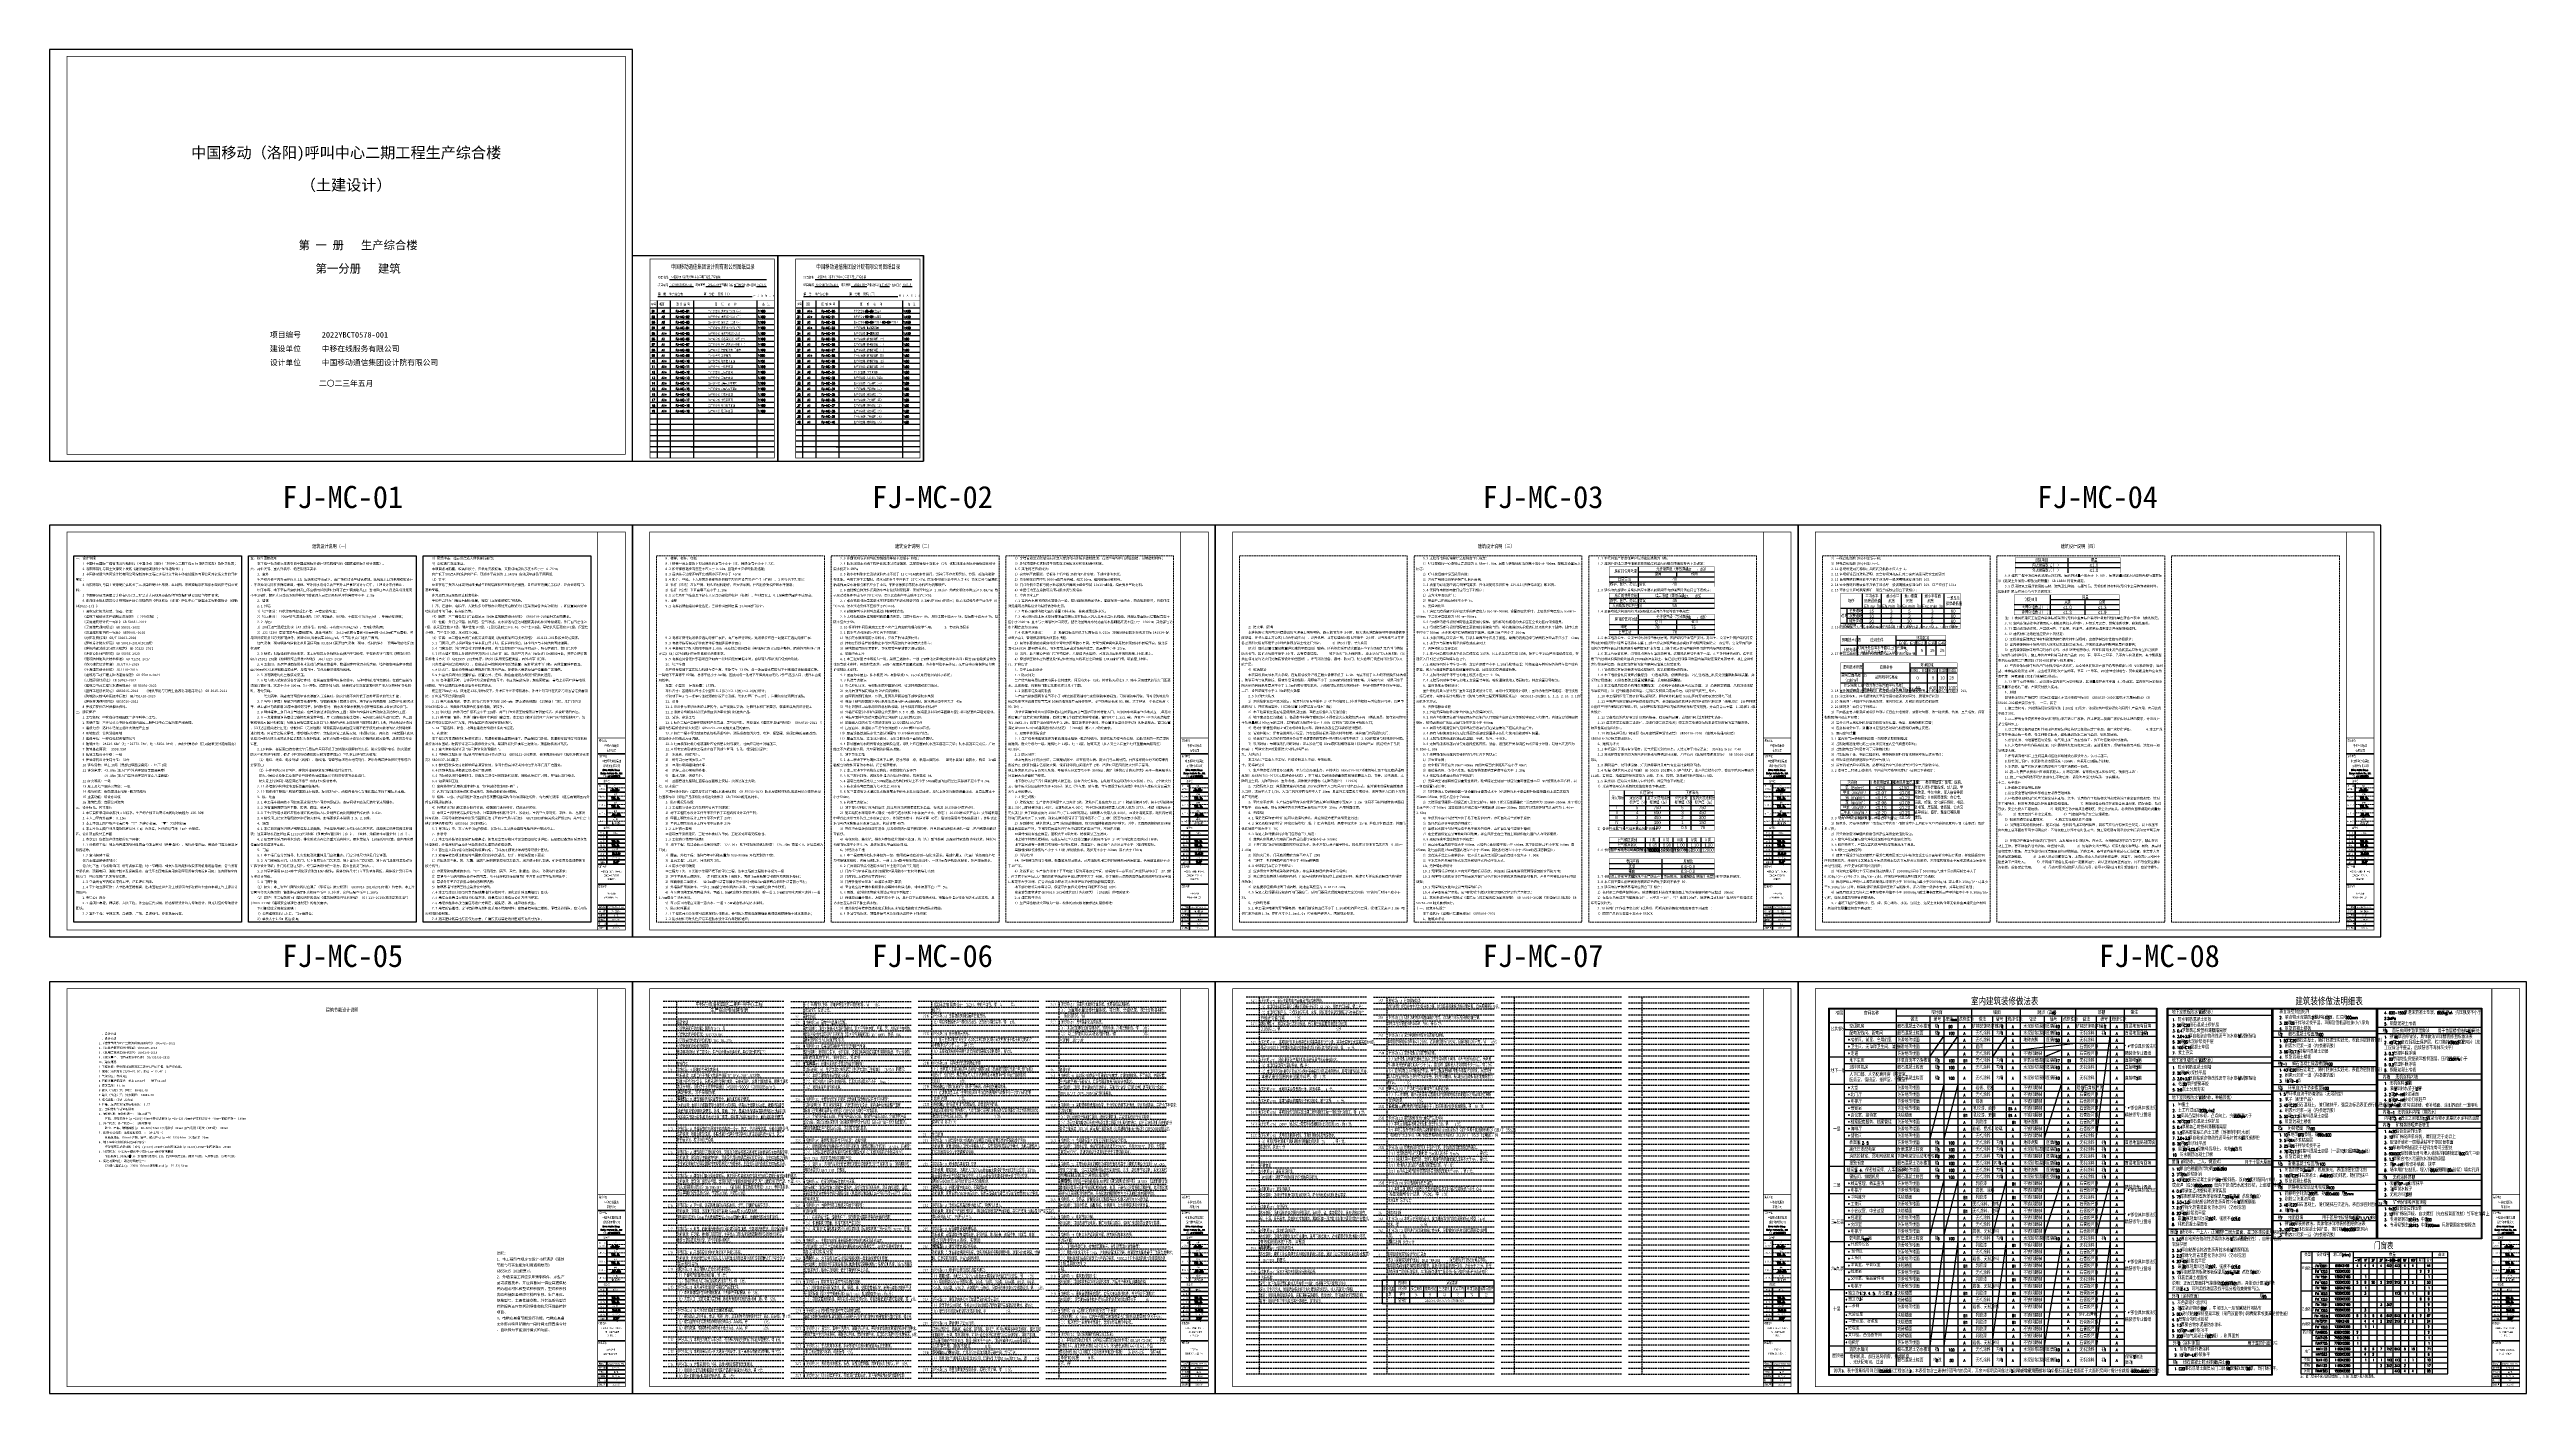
# Model space of a CAD drawing. Extents: x 1109697 to 1467097, y -139975 to 53891.
import ezdxf
from ezdxf.enums import TextEntityAlignment as Align

# ---------------------------------------------------------------- set-up
doc = ezdxf.new("R2010")
doc.units = 0
doc.header["$LTSCALE"] = 1000
doc.header["$MEASUREMENT"] = 0
doc.linetypes.add('CONTINOUS', pattern=[0])
doc.linetypes.add('DASH', pattern=[0.35, 0.25, -0.1])
doc.layers.add('0稿纸', color=2, linetype='DASH', plot=False)
for name, color, linetype in [('230303生产综合楼-平面图_t8$0$PUB_TITLE', 4, 'Continuous'), ('A-ANNO-TEXT', 7, 'Continuous'), ('A-PUB-TAB', 7, 'Continuous'), ('A-PUB_TITLE SIGNATURE', 7, 'Continuous'), ('COLU_DE', 7, 'Continuous'), ('FINELINE', 4, 'Continuous'), ('PUB_HATCH', 8, 'Continuous'), ('PUB_TAB', 7, 'Continuous'), ('PUB_TEXT', 7, 'Continuous'), ('PUB_TEXT @ 1', 7, 'Continuous'), ('PUB_TITLE', 4, 'Continuous'), ('SURFACE', 6, 'Continuous'), ('WALL', 5, 'Continuous'), ('表头', 7, 'Continuous')]:
    doc.layers.add(name, color=color, linetype=linetype)
doc.layers.add('不打印线', color=254, linetype='DASH', lineweight=0, plot=False)
doc.layers.add('图框', color=4, linetype='Continuous', lineweight=35)
doc.styles.add('-黑体', font='simhei.ttf', dxfattribs={"width": 0.8})
doc.styles.add('_FSHZ', font='', dxfattribs={"width": 0.8})
doc.styles.add('_HZTXT', font='SIMPLEX', dxfattribs={"width": 0.8, "bigfont": 'HZTXT'})
doc.styles.add('_TCH_SPACE', font='simhei.ttf')
doc.styles.add('_TCH_WDTABLE', font='SIMPLEX', dxfattribs={"bigfont": 'GBCBIG'})
doc.styles.add('ROMANS', font='romans__.ttf', dxfattribs={"width": 0.7})
doc.styles.add('ST', font='')
doc.styles.get("Standard").update_dxf_attribs({"font": 'gbenor.shx', "bigfont": 'gbcbig.shx'})
doc.styles.add('TK', font='complex_.ttf', dxfattribs={"width": 0.75, "bigfont": 'china'})
doc.styles.add('TureType黑体', font='simhei.ttf', dxfattribs={"width": 0.7})
doc.styles.add('建筑设计说明字体', font='HNSJY-07', dxfattribs={"width": 0.7, "bigfont": 'HNSJY-HZ'})
doc.styles.add('标题', font='simhei.ttf', dxfattribs={"width": 0.8})
doc.styles.add('黑体', font='simhei.ttf', dxfattribs={"width": 0.7})
doc.styles.get('_FSHZ').set_extended_font_data('SimSun')
doc.styles.get('ST').set_extended_font_data('NSimSun')

# ---------------------------------------------------------------- blocks, each defined once
blk = doc.blocks.new('陈岚')
h = blk.add_hatch(color=256)
h.paths.add_polyline_path([(-4, 1.1), (-3.9, 1.2), (-3.9, 1.3), (-3.9, 1.4), (-4, 1.6), (-4.1, 1.6), (-4.2, 1.7), (-4.3, 1.7), (-4.4, 1.8), (-4.5, 1.7), (-4.9, 1.7), (-5.2, 1.7), (-5.6, 1.5), (-5.6, 1.5), (-5.7, 1.5), (-5.7, 1.4), (-5.7, 1.4), (-5.8, 1.3), (-5.8, 1.3), (-5.7, 1.3), (-5.6, 1.3), (-5.6, 1.4), (-5.5, 1.4), (-5.4, 1.5), (-5.2, 1.5), (-5.1, 1.5), (-5.1, 1.5), (-5, 1.5), (-4.9, 0.7), (-4.9, 0.3), (-4.9, -0.5), (-4.8, -1.3), (-4.8, -1.6), (-4.7, -2.4), (-4.7, -2.4), (-4.7, -2.4), (-4.6, -2.5), (-4.6, -2.4), (-4.5, -2.4), (-4.5, -2.3), (-4.6, -1.8), (-4.6, -1.5), (-4.6, -1), (-4.7, -0.5), (-4.7, -0.3), (-4.7, 0.2), (-4.7, 0.2), (-4.7, 0.3), (-4.7, 0.3), (-4.5, 0.4), (-4.4, 0.4), (-4.4, 0.6), (-4.2, 0.7), (-4.1, 0.9)])
h.paths.add_polyline_path([(-4.8, 1.1), (-4.8, 1.6), (-4.7, 1.6), (-4.6, 1.7), (-4.5, 1.6), (-4.4, 1.6), (-4.3, 1.6), (-4.1, 1.5), (-4.1, 1.4), (-4.1, 1.3), (-4.1, 1.2), (-4.2, 1), (-4.3, 0.9), (-4.4, 0.7), (-4.5, 0.6), (-4.6, 0.5), (-4.7, 0.5), (-4.8, 0.9)], flags=16)
h.paths.add_polyline_path([(-2.5, 1.3), (-2.5, 1.3), (-2.5, 1.3), (-2.1, 1.3), (-1.9, 1.4), (-1.6, 1.5), (-1.5, 1.5), (-1.5, 1.6), (-1.6, 1.6), (-1.7, 1.7), (-1.7, 1.7), (-1.9, 1.7), (-2, 1.7), (-2, 1.7), (-2.1, 1.7), (-2.1, 1.6), (-2.1, 1.6), (-2, 1.5), (-2.2, 1.5), (-2.4, 1.5), (-2.6, 1.5), (-2.6, 1.8), (-2.6, 2), (-2.6, 2.2), (-2.7, 2.3), (-2.8, 2.3), (-2.8, 2.2), (-2.8, 1.9), (-2.8, 1.8), (-2.8, 1.4), (-3.1, 1.4), (-3.3, 1.4), (-3.6, 1.3), (-3.7, 1.2), (-3.8, 1.2), (-3.9, 1), (-3.9, 1), (-3.9, 0.9), (-3.8, 0.9), (-3.7, 0.9), (-3.7, 0.9), (-3.6, 1), (-3.6, 1.1), (-3.5, 1.1), (-3.4, 1.1), (-3.2, 1.2), (-3, 1.2), (-2.8, 1.3), (-2.8, 0.8), (-2.8, 0.6), (-2.9, 0.2), (-2.9, -0.1), (-2.9, -0.3), (-2.9, -0.6), (-2.9, -0.6), (-2.9, -0.7), (-2.8, -0.7), (-2.6, -0.7), (-2.4, -0.6), (-2.2, -0.5), (-2.1, -0.5), (-2.1, -0.4), (-2, -0.5), (-2, -1), (-1.9, -1.2), (-1.9, -1.7), (-2, -1.7), (-2.1, -1.7), (-2.2, -1.7), (-2.1, -1.8), (-2.1, -1.8), (-2, -1.9), (-1.9, -1.9), (-1.9, -1.9), (-1.9, -2), (-1.8, -2), (-1.7, -1.9), (-1.7, -1.9), (-1.8, -1.2), (-1.8, -0.9), (-1.8, -0.3), (-1.7, -0.3), (-1.6, -0.2), (-1.5, -0.1), (-1.4, 0), (-1.4, 0.1), (-1.4, 0.2), (-1.6, 0.4), (-1.7, 0.5), (-1.9, 0.6), (-1.9, 0.7), (-2, 0.7), (-2.1, 0.7), (-2.1, 0.3), (-2.1, 0.2), (-2.1, -0.2), (-2, -0.2), (-2, -0.2), (-2.1, -0.3), (-2.3, -0.3), (-2.4, -0.4), (-2.6, -0.5), (-2.7, -0.5), (-2.7, -0.5), (-2.7, -0.5), (-2.7, 0.2), (-2.7, 0.6), (-2.6, 1.3)])
h.paths.add_polyline_path([(-1.9, 0.5), (-1.9, 0.5), (-1.7, 0.5), (-1.7, 0.4), (-1.6, 0.3), (-1.6, 0.2), (-1.5, 0.1), (-1.6, 0.1), (-1.7, 0), (-1.7, -0.1), (-1.9, -0.2), (-1.9, 0), (-1.9, 0.1), (-1.9, 0.3), (-2, 0.4)], flags=16)
h.paths.add_polyline_path([(-3.6, -1.3), (-3.5, -1.3), (-3.5, -1.2), (-3.5, -1.2), (-3.6, -1.1), (-3.7, -1.1), (-3.8, -1.2), (-3.8, -1.3), (-3.8, -1.3), (-3.8, -1.4), (-3.7, -1.5), (-3.6, -1.6), (-3.5, -1.6), (-3.4, -1.6), (-3.3, -1.6), (-3.2, -1.5), (-3.2, -1.5), (-3.2, -1.5), (-3.2, -1.5), (-3.3, -1.5), (-3.4, -1.5), (-3.5, -1.4), (-3.6, -1.4), (-3.6, -1.4)], flags=17)
h.paths.add_polyline_path([(-0.7, -0.8), (-0.8, -0.7), (-0.8, -0.6), (-0.8, -0.6), (-0.9, -0.7), (-0.9, -0.7), (-0.9, -0.7), (-0.9, -0.7), (-0.9, -0.9), (-0.9, -0.9), (-0.9, -1.1), (-0.9, -1.1), (-0.9, -1.2), (-0.9, -1.2), (-0.8, -1.2), (-0.8, -1.2), (-0.7, -1.1), (-0.7, -0.9)])
h.paths.add_polyline_path([(1.7, 1.4), (1.7, 1.5), (1.6, 1.5), (1.5, 1.4), (1.5, 1.4), (1.4, 1.4), (1.3, 1.4), (1.4, 1.7), (1.5, 1.8), (1.4, 2.1), (1.4, 2.1), (1.3, 2.1), (1.3, 2), (1.3, 1.8), (1.2, 1.7), (1.2, 1.5), (1.1, 1.5), (1.1, 1.5), (1.1, 1.5), (1.1, 1.4), (1.1, 1.4), (1.1, 1.4), (1, 1.3), (1, 1.3), (0.9, 1.4), (0.9, 1.4), (0.9, 1.4), (0.9, 1.4), (0.9, 1.4), (0.8, 1.4), (0.8, 1.4), (0.7, 1.4), (0.7, 1.4), (0.6, 1.3), (0.7, 1.3), (0.7, 1.2), (0.8, 1.2), (1, 1.2), (1.2, 1.2), (1.4, 1.2), (1.2, 0.9), (1.2, 0.6), (1.1, 0.2), (0.9, -0.4), (0.9, -0.7), (0.7, -1.3), (0.6, -1.4), (0.6, -1.5), (0.7, -1.6), (0.7, -1.7), (0.7, -1.7), (0.8, -1.7), (0.8, -1.7), (0.8, -1.6), (0.9, -1.6), (1, -1), (1, -0.6), (1.2, 0), (1.3, 0.4), (1.3, 0.6), (1.5, 1), (1.6, 1.1), (1.6, 1.2)])
h.paths.add_polyline_path([(2.2, 0.1), (2.3, 0.2), (2.3, 0.2), (2.3, 0.3), (2.3, 0.3), (2.2, 0.4), (2.2, 0.4), (2.1, 0.4), (2.1, 0.3), (2, 0.3), (1.9, 0.2), (1.7, 0.3), (1.6, 0.3), (1.4, 0.3), (1.3, 0.3), (1.4, 0.2), (1.4, 0.2), (1.6, 0.1), (1.7, 0.1), (1.8, 0), (1.7, -0.2), (1.7, -0.3), (1.5, -0.5), (1.5, -0.5), (1.4, -0.5), (1.4, -0.5), (1.4, -0.5), (1.4, -0.6), (1.5, -0.6), (1.5, -0.6), (1.5, -0.6), (1.6, -0.6), (1.7, -0.6), (1.7, -0.6), (1.8, -0.5), (1.9, -0.3), (1.9, -0.2), (2.1, 0), (2.2, 0)])
h.paths.add_polyline_path([(2.6, 0.8), (2.5, 0.9), (2.5, 0.9), (2.4, 0.9), (2.2, 0.9), (2.1, 0.9), (2, 0.8), (1.9, 0.7), (1.8, 0.6), (1.8, 0.5), (1.8, 0.5), (1.8, 0.5), (1.9, 0.5), (1.8, 0.5), (1.9, 0.6), (1.9, 0.6), (1.9, 0.5), (1.9, 0.5), (2, 0.5), (2.1, 0.6), (2.1, 0.7), (2.3, 0.7), (2.3, 0.8), (2.4, 0.8), (2.5, 0.7), (2.5, 0.7), (2.5, 0.7), (2.5, 0.6), (2.5, 0.5), (2.5, 0.4), (2.5, 0.2), (2.4, -0.2), (2.4, -0.5), (2.4, -0.9), (2.5, -1), (2.5, -1), (2.6, -1.1), (2.6, -1.1), (2.7, -1.1), (2.8, -1.1), (2.9, -1.1), (3, -1.1), (3.2, -1), (3.3, -0.9), (3.4, -0.8), (3.4, -0.7), (3.5, -0.5), (3.5, -0.5), (3.4, -0.3), (3.3, -0.1), (3.3, 0), (3.1, 0.1), (3, 0.1), (3, 0.1), (3, 0.1), (3.1, 0), (3.2, -0.1), (3.3, -0.3), (3.3, -0.5), (3.3, -0.5), (3.2, -0.7), (3.1, -0.8), (3.1, -0.8), (3, -0.9), (2.8, -1), (2.8, -1), (2.7, -0.9), (2.6, -0.9), (2.6, -0.8), (2.6, -0.8), (2.7, -0.3), (2.7, 0), (2.7, 0.6), (2.7, 0.7), (2.7, 0.8)])
for p, q in [((-5.7, 1.4), (-5.8, 1.3)), ((-5.8, 1.3), (-5.8, 1.3)), ((-5.8, 1.3), (-5.7, 1.3)), ((-5.6, 1.5), (-5.7, 1.5)), ((-5.7, 1.5), (-5.7, 1.4)), ((-5.7, 1.4), (-5.7, 1.4)), ((-5.7, 1.3), (-5.6, 1.3)), ((-5.2, 1.7), (-5.6, 1.5)), ((-5.6, 1.5), (-5.6, 1.5)), ((-5.6, 1.3), (-5.6, 1.4)), ((-5.6, 1.4), (-5.5, 1.4)), ((-5.5, 1.4), (-5.4, 1.5)), ((-5.4, 1.5), (-5.2, 1.5)), ((-4.9, 1.7), (-5.2, 1.7)), ((-5.2, 1.5), (-5.1, 1.5)), ((-5.1, 1.5), (-5.1, 1.5)), ((-5.1, 1.5), (-5, 1.5)), ((-5, 1.5), (-4.9, 0.7)), ((-4.5, 1.7), (-4.9, 1.7)), ((-4.9, 0.7), (-4.9, 0.3)), ((-4.9, 0.3), (-4.9, -0.5)), ((-4.7, 1.6), (-4.8, 1.6)), ((-4.8, 1.6), (-4.8, 1.1)), ((-4.8, 1.1), (-4.8, 0.9)), ((-4.8, 0.9), (-4.7, 0.5)), ((-4.6, 1.7), (-4.7, 1.6)), ((-4.7, 0.5), (-4.6, 0.5)), ((-4.7, 0.3), (-4.5, 0.4)), ((-4.7, 0.2), (-4.7, 0.3)), ((-4.7, 0.3), (-4.7, 0.3)), ((-4.7, -0.3), (-4.7, 0.2)), ((-4.7, 0.2), (-4.7, 0.2)), ((-4.5, 1.6), (-4.6, 1.7)), ((-4.6, 0.5), (-4.5, 0.6)), ((-4.4, 1.8), (-4.5, 1.7)), ((-4.4, 1.6), (-4.5, 1.6)), ((-4.5, 0.6), (-4.4, 0.7)), ((-4.5, 0.4), (-4.4, 0.4)), ((-4.3, 1.7), (-4.4, 1.8)), ((-4.3, 1.6), (-4.4, 1.6)), ((-4.4, 0.7), (-4.3, 0.9)), ((-4.4, 0.6), (-4.2, 0.7)), ((-4.4, 0.4), (-4.4, 0.6)), ((-4.2, 1.7), (-4.3, 1.7)), ((-4.1, 1.5), (-4.3, 1.6)), ((-4.3, 0.9), (-4.2, 1)), ((-4.1, 1.6), (-4.2, 1.7)), ((-4.2, 1), (-4.1, 1.2)), ((-4.2, 0.7), (-4.1, 0.9)), ((-4, 1.6), (-4.1, 1.6)), ((-4.1, 1.4), (-4.1, 1.5)), ((-4.1, 1.3), (-4.1, 1.4)), ((-4.1, 1.2), (-4.1, 1.3)), ((-4.1, 0.9), (-4, 1.1)), ((-3.9, 1.4), (-4, 1.6)), ((-4, 1.1), (-3.9, 1.2)), ((-3.9, 1.3), (-3.9, 1.4)), ((-3.9, 1.2), (-3.9, 1.3)), ((-3.8, 1.2), (-3.9, 1)), ((-3.9, 1), (-3.9, 1)), ((-3.9, 1), (-3.9, 0.9)), ((-3.9, 0.9), (-3.8, 0.9)), ((-3.7, 1.2), (-3.8, 1.2)), ((-3.8, 0.9), (-3.7, 0.9)), ((-3.6, 1.3), (-3.7, 1.2)), ((-3.7, 0.9), (-3.6, 1)), ((-3.7, 0.9), (-3.7, 0.9)), ((-3.3, 1.4), (-3.6, 1.3)), ((-3.6, 1), (-3.6, 1.1)), ((-3.6, 1.1), (-3.5, 1.1)), ((-3.5, 1.1), (-3.4, 1.1)), ((-3.4, 1.1), (-3.2, 1.2)), ((-3.1, 1.4), (-3.3, 1.4)), ((-3.2, 1.2), (-3, 1.2)), ((-2.8, 1.4), (-3.1, 1.4)), ((-3, 1.2), (-2.8, 1.3)), ((-2.8, 0.6), (-2.9, 0.2)), ((-2.9, 0.2), (-2.9, -0.1)), ((-2.7, 2.3), (-2.8, 2.3)), ((-2.8, 2.3), (-2.8, 2.2)), ((-2.8, 2.2), (-2.8, 1.9)), ((-2.8, 1.9), (-2.8, 1.8)), ((-2.8, 1.8), (-2.8, 1.4)), ((-2.8, 1.3), (-2.8, 0.8)), ((-2.8, 0.8), (-2.8, 0.6)), ((-2.6, 2.2), (-2.7, 2.3)), ((-2.7, 0.6), (-2.6, 1.3)), ((-2.7, 0.2), (-2.7, 0.6)), ((-2.7, -0.5), (-2.7, 0.2)), ((-2.6, 2), (-2.6, 2.2)), ((-2.6, 1.8), (-2.6, 2)), ((-2.6, 1.5), (-2.6, 1.8)), ((-2.4, 1.5), (-2.6, 1.5)), ((-2.6, 1.3), (-2.5, 1.3)), ((-2.5, 1.3), (-2.5, 1.3)), ((-2.5, 1.3), (-2.5, 1.3)), ((-2.5, 1.3), (-2.1, 1.3)), ((-2.2, 1.5), (-2.4, 1.5)), ((-2, 1.5), (-2.2, 1.5)), ((-2, 1.7), (-2.1, 1.7)), ((-2.1, 1.7), (-2.1, 1.6)), ((-2.1, 1.6), (-2.1, 1.6)), ((-2.1, 1.6), (-2, 1.5)), ((-2.1, 1.3), (-1.9, 1.4)), ((-2, 0.7), (-2.1, 0.7)), ((-2.1, 0.7), (-2.1, 0.3)), ((-2.1, 0.3), (-2.1, 0.2)), ((-2.1, 0.2), (-2.1, -0.2)), ((-1.9, 1.7), (-2, 1.7)), ((-2, 1.7), (-2, 1.7)), ((-1.9, 0.7), (-2, 0.7)), ((-1.9, 0.5), (-2, 0.4)), ((-2, 0.4), (-1.9, 0.3)), ((-1.7, 1.7), (-1.9, 1.7)), ((-1.9, 1.4), (-1.6, 1.5)), ((-1.9, 0.6), (-1.9, 0.7)), ((-1.7, 0.5), (-1.9, 0.6)), ((-1.7, 0.5), (-1.9, 0.5)), ((-1.9, 0.5), (-1.9, 0.5)), ((-1.9, 0.3), (-1.9, 0.1)), ((-1.9, 0.1), (-1.9, 0)), ((-1.9, 0), (-1.9, -0.2)), ((-1.6, 1.6), (-1.7, 1.7)), ((-1.7, 1.7), (-1.7, 1.7)), ((-1.6, 0.4), (-1.7, 0.5)), ((-1.7, 0.4), (-1.7, 0.5)), ((-1.6, 0.3), (-1.7, 0.4)), ((-1.7, 0), (-1.6, 0.1)), ((-1.5, 1.6), (-1.6, 1.6)), ((-1.6, 1.5), (-1.5, 1.5)), ((-1.4, 0.2), (-1.6, 0.4)), ((-1.6, 0.2), (-1.6, 0.3)), ((-1.5, 0.1), (-1.6, 0.2)), ((-1.6, 0.1), (-1.5, 0.1)), ((-1.5, 1.5), (-1.5, 1.6)), ((-1.5, -0.1), (-1.4, 0)), ((-1.4, 0.1), (-1.4, 0.2)), ((-1.4, 0), (-1.4, 0.1)), ((0.7, 1.4), (0.6, 1.3)), ((0.6, 1.3), (0.7, 1.3)), ((0.8, 1.4), (0.7, 1.4)), ((0.7, 1.4), (0.7, 1.4)), ((0.7, 1.3), (0.7, 1.2)), ((0.7, 1.2), (0.8, 1.2)), ((0.9, 1.4), (0.8, 1.4)), ((0.8, 1.4), (0.8, 1.4)), ((0.8, 1.2), (1, 1.2)), ((1, 1.3), (0.9, 1.4)), ((0.9, 1.4), (0.9, 1.4)), ((0.9, 1.4), (0.9, 1.4)), ((0.9, 1.4), (0.9, 1.4)), ((0.9, 1.4), (0.9, 1.4)), ((1.1, 0.2), (0.9, -0.4)), ((1.1, 1.4), (1, 1.3)), ((1, 1.3), (1, 1.3)), ((1, 1.2), (1.2, 1.2)), ((1.2, 1.5), (1.1, 1.5)), ((1.1, 1.5), (1.1, 1.5)), ((1.1, 1.5), (1.1, 1.5)), ((1.1, 1.5), (1.1, 1.4)), ((1.1, 1.4), (1.1, 1.4)), ((1.1, 1.4), (1.1, 1.4)), ((1.2, 0.6), (1.1, 0.2)), ((1.3, 1.8), (1.2, 1.7)), ((1.2, 1.7), (1.2, 1.5)), ((1.2, 1.2), (1.4, 1.2)), ((1.4, 1.2), (1.2, 0.9)), ((1.2, 0.9), (1.2, 0.6)), ((1.2, 0), (1.3, 0.4)), ((1.4, 2.1), (1.3, 2.1)), ((1.3, 2.1), (1.3, 2)), ((1.3, 2), (1.3, 1.8)), ((1.3, 1.4), (1.4, 1.7)), ((1.4, 1.4), (1.3, 1.4)), ((1.3, 0.6), (1.5, 1)), ((1.3, 0.4), (1.3, 0.6)), ((1.4, 0.3), (1.3, 0.3)), ((1.3, 0.3), (1.4, 0.2)), ((1.5, 1.8), (1.4, 2.1)), ((1.4, 2.1), (1.4, 2.1)), ((1.4, 1.7), (1.5, 1.8)), ((1.5, 1.4), (1.4, 1.4)), ((1.6, 0.3), (1.4, 0.3)), ((1.4, 0.2), (1.4, 0.2)), ((1.4, 0.2), (1.6, 0.1)), ((1.6, 1.5), (1.5, 1.4)), ((1.5, 1.4), (1.5, 1.4)), ((1.5, 1), (1.6, 1.1)), ((1.7, 1.5), (1.6, 1.5)), ((1.6, 1.2), (1.7, 1.4)), ((1.6, 1.1), (1.6, 1.2)), ((1.7, 0.3), (1.6, 0.3)), ((1.6, 0.1), (1.7, 0.1)), ((1.7, 1.4), (1.7, 1.5)), ((1.9, 0.2), (1.7, 0.3)), ((1.7, 0.1), (1.8, 0)), ((1.9, 0.7), (1.8, 0.6)), ((1.8, 0.6), (1.8, 0.5)), ((1.8, 0.5), (1.9, 0.6)), ((1.8, 0.5), (1.8, 0.5)), ((1.8, 0.5), (1.8, 0.5)), ((1.8, 0.5), (1.9, 0.5)), ((1.9, 0.5), (1.8, 0.5)), ((2, 0.8), (1.9, 0.7)), ((1.9, 0.6), (1.9, 0.6)), ((1.9, 0.6), (1.9, 0.5)), ((1.9, 0.5), (1.9, 0.5)), ((1.9, 0.5), (2, 0.5)), ((2, 0.3), (1.9, 0.2)), ((2.1, 0.9), (2, 0.8)), ((2, 0.5), (2.1, 0.6)), ((2.1, 0.3), (2, 0.3)), ((2.2, 0.9), (2.1, 0.9)), ((2.1, 0.6), (2.1, 0.7)), ((2.1, 0.7), (2.3, 0.7)), ((2.2, 0.4), (2.1, 0.4)), ((2.1, 0.4), (2.1, 0.3)), ((2.1, 0), (2.2, 0)), ((2.4, 0.9), (2.2, 0.9)), ((2.3, 0.3), (2.2, 0.4)), ((2.2, 0.4), (2.2, 0.4)), ((2.2, 0.1), (2.3, 0.2)), ((2.2, 0), (2.2, 0.1)), ((2.3, 0.7), (2.3, 0.8)), ((2.3, 0.8), (2.4, 0.8)), ((2.3, 0.2), (2.3, 0.3)), ((2.3, 0.3), (2.3, 0.3)), ((2.3, 0.2), (2.3, 0.2)), ((2.5, 0.9), (2.4, 0.9)), ((2.4, 0.8), (2.5, 0.7)), ((2.5, 0.2), (2.4, -0.2)), ((2.6, 0.8), (2.5, 0.9)), ((2.5, 0.9), (2.5, 0.9)), ((2.5, 0.7), (2.5, 0.7)), ((2.5, 0.7), (2.5, 0.7)), ((2.5, 0.7), (2.5, 0.6)), ((2.5, 0.6), (2.5, 0.5)), ((2.5, 0.5), (2.5, 0.4)), ((2.5, 0.4), (2.5, 0.2)), ((2.7, 0.8), (2.6, 0.8)), ((2.7, 0.7), (2.7, 0.8)), ((2.7, 0.6), (2.7, 0.7)), ((2.7, 0), (2.7, 0.6)), ((2.7, -0.3), (2.7, 0)), ((3.1, 0.1), (3, 0.1)), ((3, 0.1), (3, 0.1)), ((3, 0.1), (3, 0.1)), ((3, 0.1), (3.1, 0)), ((3.3, 0), (3.1, 0.1)), ((-4.9, -0.5), (-4.8, -1.3)), ((-4.8, -1.3), (-4.8, -1.6)), ((-4.8, -1.6), (-4.7, -2.4)), ((-4.7, -0.5), (-4.7, -0.3)), ((-4.6, -1), (-4.7, -0.5)), ((-4.7, -2.4), (-4.7, -2.4)), ((-4.7, -2.4), (-4.7, -2.4)), ((-4.7, -2.4), (-4.6, -2.5)), ((-4.6, -1.5), (-4.6, -1)), ((-4.6, -1.8), (-4.6, -1.5)), ((-4.5, -2.3), (-4.6, -1.8)), ((-4.6, -2.5), (-4.6, -2.4)), ((-4.6, -2.4), (-4.5, -2.4)), ((-4.5, -2.4), (-4.5, -2.3)), ((-3.7, -1.1), (-3.8, -1.2)), ((-3.8, -1.2), (-3.8, -1.3)), ((-3.8, -1.3), (-3.8, -1.3)), ((-3.8, -1.3), (-3.8, -1.4)), ((-3.8, -1.4), (-3.7, -1.5)), ((-3.6, -1.1), (-3.7, -1.1)), ((-3.7, -1.5), (-3.6, -1.6)), ((-3.5, -1.2), (-3.6, -1.1)), ((-3.6, -1.4), (-3.6, -1.3)), ((-3.6, -1.3), (-3.5, -1.3)), ((-3.5, -1.4), (-3.6, -1.4)), ((-3.6, -1.4), (-3.6, -1.4)), ((-3.6, -1.6), (-3.5, -1.6)), ((-3.5, -1.3), (-3.5, -1.2)), ((-3.5, -1.2), (-3.5, -1.2)), ((-3.4, -1.5), (-3.5, -1.4)), ((-3.5, -1.6), (-3.4, -1.6)), ((-3.3, -1.5), (-3.4, -1.5)), ((-3.4, -1.6), (-3.3, -1.6)), ((-3.3, -1.6), (-3.2, -1.5)), ((-3.2, -1.5), (-3.3, -1.5)), ((-3.2, -1.5), (-3.2, -1.5)), ((-3.2, -1.5), (-3.2, -1.5)), ((-3.2, -1.5), (-3.2, -1.5)), ((-2.9, -0.1), (-2.9, -0.3)), ((-2.9, -0.3), (-2.9, -0.6)), ((-2.9, -0.6), (-2.9, -0.6)), ((-2.9, -0.6), (-2.9, -0.7)), ((-2.9, -0.7), (-2.8, -0.7)), ((-2.8, -0.7), (-2.6, -0.7)), ((-2.6, -0.5), (-2.7, -0.5)), ((-2.7, -0.5), (-2.7, -0.5)), ((-2.7, -0.5), (-2.7, -0.5)), ((-2.4, -0.4), (-2.6, -0.5)), ((-2.6, -0.7), (-2.4, -0.6)), ((-2.3, -0.3), (-2.4, -0.4)), ((-2.4, -0.6), (-2.2, -0.5)), ((-2.1, -0.3), (-2.3, -0.3)), ((-2.2, -0.5), (-2.1, -0.5)), ((-2.1, -1.7), (-2.2, -1.7)), ((-2.2, -1.7), (-2.1, -1.8)), ((-2.1, -0.2), (-2, -0.2)), ((-2, -0.2), (-2.1, -0.3)), ((-2.1, -0.5), (-2.1, -0.4)), ((-2.1, -0.4), (-2, -0.5)), ((-2, -1.7), (-2.1, -1.7)), ((-2.1, -1.8), (-2.1, -1.8)), ((-2.1, -1.8), (-2, -1.9)), ((-2, -0.2), (-2, -0.2)), ((-2, -0.5), (-2, -1)), ((-2, -1), (-1.9, -1.2)), ((-1.9, -1.7), (-2, -1.7)), ((-2, -1.9), (-1.9, -1.9)), ((-1.9, -0.2), (-1.7, -0.1)), ((-1.9, -1.2), (-1.9, -1.7)), ((-1.9, -1.9), (-1.9, -1.9)), ((-1.9, -1.9), (-1.9, -2)), ((-1.9, -2), (-1.8, -2)), ((-1.8, -0.9), (-1.8, -0.3)), ((-1.8, -0.3), (-1.7, -0.3)), ((-1.8, -1.2), (-1.8, -0.9)), ((-1.7, -1.9), (-1.8, -1.2)), ((-1.8, -2), (-1.7, -1.9)), ((-1.7, -0.1), (-1.7, 0)), ((-1.7, -0.3), (-1.6, -0.2)), ((-1.7, -1.9), (-1.7, -1.9)), ((-1.6, -0.2), (-1.5, -0.1)), ((-0.8, -0.6), (-0.9, -0.7)), ((-0.9, -0.7), (-0.9, -0.7)), ((-0.9, -0.7), (-0.9, -0.7)), ((-0.9, -0.7), (-0.9, -0.7)), ((-0.9, -0.7), (-0.9, -0.9)), ((-0.9, -0.9), (-0.9, -0.9)), ((-0.9, -0.9), (-0.9, -1.1)), ((-0.9, -1.1), (-0.9, -1.1)), ((-0.9, -1.1), (-0.9, -1.2)), ((-0.9, -1.2), (-0.8, -1.2)), ((-0.9, -1.2), (-0.9, -1.2)), ((-0.8, -0.7), (-0.8, -0.6)), ((-0.8, -0.6), (-0.8, -0.6)), ((-0.7, -0.8), (-0.8, -0.7)), ((-0.8, -1.2), (-0.7, -1.1)), ((-0.8, -1.2), (-0.8, -1.2)), ((-0.7, -0.9), (-0.7, -0.8)), ((-0.7, -1.1), (-0.7, -0.9)), ((0.7, -1.3), (0.6, -1.4)), ((0.6, -1.4), (0.6, -1.5)), ((0.6, -1.5), (0.7, -1.6)), ((0.9, -0.7), (0.7, -1.3)), ((0.7, -1.6), (0.7, -1.7)), ((0.7, -1.7), (0.7, -1.7)), ((0.7, -1.7), (0.8, -1.7)), ((0.8, -1.7), (0.8, -1.6)), ((0.8, -1.6), (0.9, -1.6)), ((0.8, -1.7), (0.8, -1.7)), ((0.9, -0.4), (0.9, -0.7)), ((0.9, -1.6), (1, -1)), ((1, -0.6), (1.2, 0)), ((1, -1), (1, -0.6)), ((1.5, -0.5), (1.4, -0.5)), ((1.4, -0.5), (1.4, -0.5)), ((1.4, -0.5), (1.4, -0.5)), ((1.4, -0.5), (1.4, -0.6)), ((1.4, -0.6), (1.5, -0.6)), ((1.7, -0.3), (1.5, -0.5)), ((1.5, -0.5), (1.5, -0.5)), ((1.5, -0.6), (1.5, -0.6)), ((1.5, -0.6), (1.5, -0.6)), ((1.5, -0.6), (1.6, -0.6)), ((1.6, -0.6), (1.7, -0.6)), ((1.8, 0), (1.7, -0.2)), ((1.7, -0.2), (1.7, -0.3)), ((1.7, -0.6), (1.8, -0.5)), ((1.7, -0.6), (1.7, -0.6)), ((1.8, -0.5), (1.9, -0.3)), ((1.9, -0.2), (2.1, 0)), ((1.9, -0.3), (1.9, -0.2)), ((2.4, -0.2), (2.4, -0.5)), ((2.4, -0.5), (2.4, -0.9)), ((2.4, -0.9), (2.5, -1)), ((2.5, -1), (2.5, -1)), ((2.5, -1), (2.6, -1.1)), ((2.6, -0.8), (2.7, -0.3)), ((2.6, -0.9), (2.6, -0.8)), ((2.6, -0.8), (2.6, -0.8)), ((2.7, -0.9), (2.6, -0.9)), ((2.6, -1.1), (2.6, -1.1)), ((2.6, -1.1), (2.7, -1.1)), ((2.8, -1), (2.7, -0.9)), ((2.7, -1.1), (2.8, -1.1)), ((3, -0.9), (2.8, -1)), ((2.8, -1), (2.8, -1)), ((2.8, -1.1), (2.9, -1.1)), ((2.9, -1.1), (3, -1.1)), ((3.1, -0.8), (3, -0.9)), ((3, -1.1), (3.2, -1)), ((3.1, 0), (3.2, -0.1)), ((3.2, -0.7), (3.1, -0.8)), ((3.1, -0.8), (3.1, -0.8)), ((3.2, -0.1), (3.3, -0.3)), ((3.3, -0.5), (3.2, -0.7)), ((3.2, -1), (3.3, -0.9)), ((3.3, -0.1), (3.3, 0)), ((3.4, -0.3), (3.3, -0.1)), ((3.3, -0.3), (3.3, -0.5)), ((3.3, -0.5), (3.3, -0.5)), ((3.3, -0.9), (3.4, -0.8)), ((3.5, -0.5), (3.4, -0.3)), ((3.4, -0.7), (3.5, -0.5)), ((3.4, -0.8), (3.4, -0.7)), ((3.5, -0.5), (3.5, -0.5))]:
    blk.add_line(p, q)
blk = doc.blocks.new('A$C3A5648CE')
h = blk.add_hatch(color=256)
h.paths.add_polyline_path([(2173, 1518), (2137, 1531), (2106, 1542), (2064, 1554), (2004, 1559), (1979, 1548), (1957, 1529), (1950, 1510), (1954, 1489), (1974, 1463), (1986, 1457), (2003, 1455), (2024, 1478), (2050, 1484), (2080, 1476), (2127, 1459), (2172, 1438), (2232, 1396), (2293, 1337), (2318, 1303), (2321, 1283), (2310, 1237), (2258, 1194), (2223, 1188), (2180, 1178), (2165, 1180), (2129, 1180), (2104, 1146), (2104, 1112), (2113, 1094), (2145, 1086), (2166, 1088), (2218, 1107), (2269, 1124), (2295, 1119), (2302, 1103), (2278, 957), (2258, 937), (2176, 885), (2120, 856), (2018, 800), (1927, 754), (1859, 737), (1846, 745), (1836, 785), (1820, 825), (1802, 850), (1751, 880), (1706, 889), (1663, 894), (1655, 908), (1676, 935), (1700, 958), (1750, 987), (1818, 1071), (1890, 1128), (2047, 1256), (2093, 1295), (2093, 1324), (2079, 1338), (2041, 1342), (1996, 1319), (1919, 1273), (1858, 1224), (1774, 1155), (1723, 1102), (1696, 1095), (1646, 1056), (1622, 1030), (1585, 1003), (1540, 955), (1520, 935), (1499, 936), (1455, 899), (1410, 858), (1390, 847), (1375, 848), (1360, 852), (1341, 855), (1258, 819), (1143, 774), (1010, 704), (874, 639), (765, 591), (752, 602), (762, 635), (811, 688), (907, 779), (980, 854), (1062, 939), (1144, 1025), (1204, 1076), (1247, 1103), (1256, 1130), (1247, 1152), (1231, 1170), (1199, 1169), (1135, 1163), (1047, 1149), (948, 1131), (846, 1108), (682, 1059), (541, 1032), (414, 1000), (261, 979), (148, 975), (58, 980), (16, 968), (0, 938), (11, 896), (38, 880), (240, 900), (493, 938), (816, 1024), (950, 1071), (1005, 1085), (1061, 1086), (1077, 1075), (1063, 1048), (849, 810), (708, 665), (633, 584), (610, 544), (605, 528), (614, 493), (633, 475), (823, 535), (929, 588), (1084, 673), (1223, 738), (1265, 756), (1294, 763), (1285, 727), (1232, 685), (1178, 619), (1120, 559), (1065, 492), (1019, 444), (1002, 409), (1017, 379), (1044, 368), (1091, 387), (1162, 470), (1288, 596), (1377, 695), (1441, 767), (1450, 807), (1436, 820), (1497, 887), (1535, 920), (1581, 963), (1611, 981), (1621, 984), (1618, 972), (1598, 961), (1576, 930), (1538, 898), (1513, 862), (1478, 818), (1471, 787), (1493, 760), (1515, 754), (1535, 752), (1576, 785), (1637, 811), (1665, 818), (1710, 807), (1739, 790), (1766, 733), (1796, 664), (1835, 576), (1858, 525), (1886, 513), (1914, 518), (1940, 546), (1933, 589), (1912, 623), (1897, 645), (1901, 661), (1911, 668), (1948, 687), (2002, 712), (2055, 747), (2088, 754), (2171, 784), (2243, 824), (2258, 825), (2263, 802), (2262, 774), (2271, 685), (2271, 503), (2276, 228), (2279, 84), (2307, 20), (2330, 0), (2364, 17), (2370, 57), (2360, 135), (2359, 241), (2353, 512), (2343, 853), (2381, 867), (2447, 896), (2573, 940), (2715, 995), (2848, 1034), (3029, 1063), (3052, 1062), (3062, 1056), (3061, 1041), (3016, 993), (2959, 936), (2826, 849), (2701, 784), (2663, 767), (2614, 771), (2574, 783), (2534, 812), (2524, 838), (2507, 853), (2482, 850), (2465, 830), (2470, 806), (2505, 764), (2559, 718), (2620, 695), (2661, 695), (2737, 725), (2832, 785), (2930, 839), (3013, 895), (3092, 962), (3149, 1020), (3169, 1055), (3175, 1082), (3162, 1105), (3130, 1126), (3101, 1132), (3052, 1131), (2921, 1109), (2766, 1070), (2606, 1024), (2397, 950), (2389, 962), (2398, 976), (2417, 995), (2450, 1038), (2474, 1064), (2489, 1083), (2496, 1105), (2490, 1127), (2478, 1144), (2465, 1153), (2435, 1175), (2396, 1186), (2386, 1207), (2400, 1241), (2405, 1303), (2407, 1334), (2432, 1420), (2441, 1532), (2467, 1637), (2479, 1706), (2459, 1728), (2436, 1730), (2405, 1712), (2395, 1662), (2391, 1605), (2381, 1576), (2367, 1524), (2360, 1473), (2356, 1409), (2350, 1396), (2341, 1398), (2325, 1411), (2300, 1431), (2268, 1460), (2213, 1499)])
h.paths.add_polyline_path([(2384, 1120), (2410, 1102), (2399, 1074), (2384, 1049), (2372, 1046), (2374, 1062), (2383, 1095), (2384, 1106)], flags=16)
h.paths.add_polyline_path([(1020, 1328), (897, 1415), (753, 1506), (656, 1576), (559, 1632), (515, 1654), (468, 1635), (453, 1607), (480, 1563), (532, 1550), (646, 1491), (764, 1410), (863, 1355), (955, 1287), (1011, 1242), (1024, 1213), (1049, 1196), (1086, 1224), (1088, 1256)], flags=17)
for points in [[(58, 980), (16, 968), (0, 938), (11, 896), (38, 880), (240, 900), (493, 938), (816, 1024), (950, 1071), (1005, 1085), (1061, 1086), (1077, 1075), (1063, 1048), (849, 810), (708, 665), (633, 584), (610, 544), (605, 528), (614, 493), (633, 475), (823, 535), (929, 588), (1084, 673), (1223, 738), (1265, 756), (1294, 763), (1285, 727), (1232, 685), (1178, 619), (1120, 559), (1065, 492), (1019, 444), (1002, 409), (1017, 379), (1044, 368), (1091, 387), (1162, 470), (1288, 596), (1377, 695), (1441, 767), (1450, 807), (1436, 820), (1497, 887), (1535, 920), (1581, 963), (1611, 981)], [(58, 980), (148, 975), (261, 979), (414, 1000), (541, 1032), (682, 1059), (846, 1108), (948, 1131), (1047, 1149), (1135, 1163), (1199, 1169), (1231, 1170), (1247, 1152), (1256, 1130), (1247, 1103), (1204, 1076), (1144, 1025), (1062, 939), (980, 854), (907, 779), (811, 688), (762, 635), (752, 602), (765, 591), (874, 639), (1010, 704), (1143, 774), (1258, 819), (1341, 855), (1360, 852), (1375, 848), (1390, 847), (1410, 858), (1455, 899), (1499, 936), (1520, 935), (1540, 955), (1585, 1003), (1622, 1030), (1646, 1056), (1696, 1095), (1723, 1102), (1774, 1155), (1858, 1224), (1919, 1273), (1996, 1319), (2041, 1342), (2079, 1338), (2093, 1324), (2093, 1295), (2047, 1256), (1890, 1128), (1818, 1071), (1750, 987), (1700, 958), (1676, 935), (1655, 908), (1663, 894), (1706, 889), (1751, 880), (1802, 850), (1820, 825), (1836, 785), (1846, 745), (1859, 737), (1927, 754), (2018, 800), (2120, 856), (2176, 885), (2258, 937), (2278, 957), (2302, 1103), (2295, 1119), (2269, 1124), (2218, 1107), (2166, 1088), (2145, 1086), (2113, 1094), (2104, 1112), (2104, 1146), (2129, 1180), (2165, 1180), (2180, 1178), (2223, 1188), (2258, 1194), (2310, 1237), (2321, 1283), (2318, 1303), (2293, 1337), (2232, 1396), (2172, 1438), (2127, 1459), (2080, 1476), (2050, 1484), (2024, 1478), (2003, 1455), (1986, 1457), (1974, 1463), (1954, 1489), (1950, 1510), (1957, 1529), (1979, 1548), (2004, 1559), (2064, 1554), (2106, 1542), (2137, 1531), (2173, 1518), (2213, 1499), (2268, 1460), (2300, 1431), (2325, 1411), (2341, 1398), (2350, 1396), (2356, 1409), (2360, 1473), (2367, 1524), (2381, 1576), (2391, 1605), (2395, 1662), (2405, 1712), (2436, 1730), (2459, 1728), (2479, 1706), (2467, 1637), (2441, 1532), (2432, 1420), (2407, 1334), (2405, 1303), (2400, 1241), (2386, 1207), (2396, 1186), (2435, 1175), (2465, 1153), (2478, 1144), (2490, 1127), (2496, 1105), (2489, 1083), (2474, 1064), (2450, 1038), (2417, 995), (2398, 976), (2389, 962), (2397, 950), (2606, 1024), (2766, 1070), (2921, 1109), (3052, 1131), (3101, 1132), (3130, 1126), (3162, 1105), (3175, 1082), (3169, 1055), (3149, 1020), (3092, 962), (3013, 895), (2930, 839), (2832, 785), (2737, 725), (2661, 695), (2620, 695), (2559, 718), (2505, 764), (2470, 806), (2465, 830), (2482, 850), (2507, 853), (2524, 838), (2534, 812), (2574, 783), (2614, 771), (2663, 767), (2701, 784), (2826, 849), (2959, 936), (3016, 993), (3061, 1041), (3062, 1056), (3052, 1062), (3029, 1063), (2848, 1034), (2715, 995), (2573, 940), (2447, 896), (2381, 867), (2343, 853), (2353, 512), (2359, 241), (2360, 135), (2370, 57), (2364, 17), (2330, 0), (2307, 20), (2279, 84), (2276, 228), (2271, 503), (2271, 685), (2262, 774), (2263, 802), (2258, 825), (2243, 824), (2171, 784), (2088, 754), (2055, 747), (2002, 712), (1948, 687), (1911, 668), (1901, 661), (1897, 645), (1912, 623), (1933, 589), (1940, 546), (1914, 518), (1886, 513), (1858, 525), (1835, 576), (1796, 664), (1766, 733), (1739, 790), (1710, 807), (1665, 818), (1637, 811), (1576, 785), (1535, 752), (1515, 754), (1493, 760), (1471, 787), (1478, 818), (1513, 862), (1538, 898), (1576, 930), (1598, 961), (1618, 972), (1621, 984), (1611, 981)], [(2384, 1120), (2410, 1102), (2399, 1074), (2384, 1049), (2372, 1046), (2374, 1062), (2383, 1095), (2384, 1106), (2384, 1120)]]:
    blk.add_lwpolyline(points)
blk.add_lwpolyline([(515, 1654), (468, 1635), (453, 1607), (480, 1563), (532, 1550), (646, 1491), (764, 1410), (863, 1355), (955, 1287), (1011, 1242), (1024, 1213), (1049, 1196), (1086, 1224), (1088, 1256), (1020, 1328), (897, 1415), (753, 1506), (656, 1576), (559, 1632)], close=True)
blk = doc.blocks.new('谢宜鹏')
at = {"const_width": 80}
for points in [[(14904137, 154933), (14904238, 155006), (14904348, 155059), (14904396, 155055), (14904435, 154964), (14904430, 154629), (14904399, 154342), (14904509, 154665), (14904659, 155431), (14904701, 155805), (14904717, 155826), (14904727, 155815), (14904748, 155607), (14904721, 155237), (14904679, 154802), (14904763, 154977), (14904819, 155022), (14904900, 155609), (14904888, 155641)], [(14904289, 155560), (14904341, 155528), (14904482, 155509), (14904530, 155470), (14904497, 155372)], [(14904539, 154235), (14904768, 154671), (14904862, 155002), (14905359, 155506), (14905485, 155516), (14905548, 155503), (14905367, 155482), (14905338, 154965), (14905401, 154119), (14905325, 154124), (14905220, 154340), (14905193, 154579), (14905272, 154826), (14905372, 155075), (14905422, 155136)], [(14904820, 155024), (14904831, 154424), (14904899, 154020), (14904759, 154466), (14904763, 154680), (14904682, 154810)], [(14904897, 155604), (14904838, 155516), (14904717, 155242)], [(14905365, 155474), (14905424, 155609), (14905438, 155664), (14905360, 155498)], [(14905749, 155603), (14905758, 155508), (14905724, 155270), (14905737, 155053), (14905787, 154966), (14905820, 154932), (14905883, 155032), (14906121, 155483), (14906425, 155674), (14906792, 155691), (14906359, 155412), (14906075, 155057), (14906050, 154953), (14906175, 155116), (14906363, 155287), (14906429, 155270), (14906484, 155203), (14906538, 154995), (14906513, 154603), (14906459, 154369), (14906296, 154423), (14906254, 154544), (14906263, 154828), (14906321, 154945), (14906404, 154978), (14906455, 154978), (14906505, 154941), (14906488, 154795), (14906375, 154607), (14906258, 154474), (14906162, 154428), (14906071, 154348), (14905945, 154123), (14905976, 154222)], [(14906187, 155122), (14906138, 154843), (14906041, 154298), (14906009, 154537), (14906231, 155161)], [(14906275, 156016), (14906450, 155862), (14906459, 155774)], [(14907296, 155511), (14907219, 154878), (14907180, 154399), (14907247, 154241), (14907315, 154993), (14907399, 155356), (14907456, 155244), (14907440, 154794), (14907386, 154627), (14907386, 154942), (14907473, 155276), (14907563, 155337), (14907537, 155048), (14907498, 154752), (14907547, 155270), (14907601, 155331), (14907656, 155491), (14907682, 154964), (14907694, 154794), (14907620, 154926), (14907868, 155906), (14907939, 155723), (14908010, 155742), (14908035, 155745), (14907971, 155337), (14907913, 155215), (14908029, 155221), (14908215, 155369), (14908318, 155372), (14908412, 155318), (14908440, 155254), (14908350, 155090), (14908209, 154916), (14908045, 154865), (14908032, 154990), (14908106, 155221), (14908161, 155289), (14908225, 155324), (14908135, 155225), (14908177, 155096), (14908164, 155025), (14908151, 154990), (14908193, 154951), (14908145, 154910), (14908238, 154762), (14908331, 154569), (14908338, 154415), (14908225, 154312), (14908083, 154206), (14907926, 154216), (14907817, 154248), (14907765, 154354), (14907849, 154425), (14907974, 154495), (14908080, 154514), (14908116, 154514)], [(14907398, 154892), (14907392, 154869), (14907391, 154848), (14907396, 154828), (14907409, 154829), (14907415, 154846), (14907414, 154875), (14907409, 154894), (14907398, 154892)], [(14905974, 154219), (14906060, 154233), (14905919, 154087), (14906561, 154289), (14906729, 154305), (14906592, 154169), (14906324, 154062)]]:
    blk.add_lwpolyline(points, dxfattribs=at)
blk = doc.blocks.new('A$C64787331')
h = blk.add_hatch(color=256)
h.paths.add_polyline_path([(93811, 17582), (94014, 16088), (93932, 14255), (93979, 12419), (94140, 11339), (95021, 10737), (96130, 9786), (95965, 8008), (94434, 7677), (92116, 7471), (90006, 6892), (88847, 6520), (88711, 4702), (89182, 2774), (90170, 1505), (91205, -1928), (92101, -7479), (92594, -12295), (93334, -18446), (94233, -26761), (95270, -36552), (95566, -40586), (94778, -42209), (94778, -44127), (95615, -46242), (96551, -47128), (97849, -46178), (97849, -41666), (97347, -31438), (96343, -25121), (95139, -16497), (94624, -8814), (92993, -1893), (91173, 3358), (90793, 5224), (91337, 5993), (94869, 6807), (98266, 6626), (102659, 5314), (106553, 3957), (110312, 2916), (110856, 3686), (110357, 4771), (108772, 5586), (105874, 6536), (101572, 7893), (98356, 9839), (96364, 12825), (95458, 16444), (95775, 19340), (97461, 22325), (100969, 26383), (100507, 27859), (97553, 27306), (96538, 24170), (93030, 20296), (87860, 15501), (82909, 11486), (77946, 6932), (75003, 3934), (74872, 3373), (75792, 3069), (76997, 3495), (78254, 4852), (79636, 6437), (81734, 8328), (84088, 10220), (88131, 13952), (90690, 16202), (92839, 17684)])
h.paths.add_polyline_path([(139353, 20366), (138145, 19509), (138262, 18614), (139548, 17757), (142120, 17757), (144185, 18263), (146991, 19548), (149875, 21105), (151940, 22546), (152291, 22001), (152807, 17340), (151993, 16277), (149782, 15173), (148677, 14007), (148247, 15111), (148370, 16461), (147387, 17504), (146405, 16706), (144624, 13884), (144256, 12780), (142352, 12596), (139333, 12285), (137133, 11924), (135205, 11502), (133871, 10859), (133609, 10509), (135687, 10870), (139061, 11171), (142854, 11171), (142594, 10073), (141535, 8675), (140023, 6333), (138283, 4671), (136152, 3270), (134426, 3726), (133216, 5086), (132800, 6257), (132456, 8029), (132195, 7693), (131779, 6446), (132270, 4746), (132800, 4179), (134237, 2744), (136241, 2291), (138094, 3197), (140212, 4897), (142329, 7202), (144220, 9960), (144561, 11206), (145764, 10989), (147425, 10894), (148185, 8713), (148612, 5583), (149100, 3340), (149875, -172), (150650, -2256), (151113, -3486), (151903, -4157), (152692, -4274), (153598, -3924), (154007, -3048), (154608, 274), (154818, 3467), (154975, 7497), (155085, 9011), (155719, 9893), (157112, 11749), (159847, 13196), (162222, 12781), (162583, 10924), (162738, 7728), (163604, 4151), (164587, 742), (165165, -1857), (166264, -3475), (167073, -3706), (168056, -2493), (167883, -1280), (167362, 1667), (167247, 5364), (167173, 9560), (167533, 10339), (168554, 9829), (171662, 8294), (174661, 6708), (178321, 5245), (180598, 4920), (182713, 5814), (187608, 5836), (194066, 3928), (200587, 1986), (202989, -186), (203561, -2357), (201273, -6700), (192922, -14356), (187203, -18470), (179882, -22698), (172104, -25327), (163982, -26584), (155060, -26355), (148196, -24527), (141676, -21441), (135957, -17099), (131152, -12642), (127263, -7614), (124632, -2928), (123831, -726), (124234, 1488), (124112, 1461), (123046, -53), (122485, -1959), (122886, -3399), (125220, -7075), (130851, -14449), (137887, -21334), (145641, -26068), (156948, -28778), (164894, -28677), (177465, -25864), (187724, -20438), (195311, -14720), (201230, -9437), (204781, -5022), (206123, -2183), (206202, 103), (204263, 1954), (200856, 3617), (193910, 5782), (188983, 6544), (184940, 6855), (183715, 7229), (183885, 8113), (185179, 9916), (186348, 11707), (187210, 13859), (187162, 15485), (186348, 16872), (184050, 18259), (181227, 19099), (181512, 20125), (183829, 23592), (185452, 26114), (187868, 30150), (189506, 32948), (190452, 35155), (191056, 36408), (190963, 37986), (189430, 38032), (188222, 37522), (188501, 35990), (187618, 33437), (185620, 29260), (182275, 23922), (180092, 20395), (178930, 19745), (179302, 18724), (179673, 18074), (181532, 18028), (184513, 16923), (185387, 15408), (184804, 12087), (183871, 10223), (181830, 8824), (180547, 7426), (180488, 6610), (178097, 7426), (173257, 9174), (168358, 11621), (167191, 12728), (167133, 14301), (167383, 18299), (168474, 19545), (169932, 19662), (170632, 20710), (170632, 21410), (169740, 21544), (167874, 21824), (167812, 23378), (167738, 28349), (167738, 32482), (168427, 35122), (168772, 38221), (170036, 41263), (169634, 42526), (168370, 42354), (166991, 40861), (166416, 38853), (166301, 36270), (165325, 33687), (165037, 30645), (165325, 27775), (165609, 24448), (165835, 21250), (165790, 19944), (164084, 19272), (160632, 18367), (157463, 17349), (154143, 16864), (154010, 18650), (153782, 21767), (153782, 23390), (155129, 25014), (156992, 26756), (158750, 28409), (159377, 30711), (158658, 32684), (157580, 34268), (155678, 35028), (153966, 35281), (152317, 35091), (150678, 33125), (150478, 31227), (151049, 28376), (151623, 25276), (151589, 24228), (150118, 22390), (147546, 21027), (144404, 19691), (141032, 19074), (139690, 20477), (139550, 20437)])
h.paths.add_polyline_path([(147420, 14154), (147834, 12232), (146106, 12486), (145995, 13597)], flags=16)
h.paths.add_polyline_path([(151438, 14917), (152780, 14917), (152994, 13455), (153386, 10497), (153529, 8393), (153386, 4651), (153458, 1514), (153153, -1301), (152072, -1570), (151621, -409), (151121, 863), (150621, 2452), (150257, 4042), (149620, 6722), (149158, 8567), (149529, 9584), (150120, 9085), (150893, 8539), (151348, 8948), (151939, 9993), (151348, 10811), (149589, 12106), (150243, 13849)], flags=16)
h.paths.add_polyline_path([(155931, 15545), (156939, 15769), (158795, 16696), (158871, 15601), (158171, 14538), (157079, 13782), (155987, 12747), (154707, 11394), (154503, 13027), (154342, 15074), (154951, 15377)], flags=16)
h.paths.add_polyline_path([(153064, 26685), (152656, 27838), (152271, 29327), (151938, 32086), (152632, 33435), (154433, 34727), (156472, 34736), (157441, 33387), (158090, 31441), (157922, 29688), (156936, 28270), (154844, 26589), (153564, 25655)], flags=16)
h.paths.add_polyline_path([(161943, 16280), (161943, 15539), (162163, 15257), (162194, 14630), (161661, 14787), (160402, 15005)], flags=16)
h.paths.add_polyline_path([(165633, 18564), (165730, 17202), (165589, 15411), (165447, 13237), (163479, 14145), (163375, 15656), (163208, 17387)], flags=16)
h.paths.add_polyline_path([(163623, 11127), (164243, 12203), (165387, 11821), (165740, 10709), (165765, 8913), (165854, 6180), (165633, 4153), (165633, 3536), (165324, 3624), (164839, 4858), (164398, 6577), (164089, 8561), (163927, 9639)], flags=16)
h.paths.add_polyline_path([(69467, 10248), (64127, 5532), (57832, 482), (53016, -3138), (49631, -5139), (48725, -5330), (49774, -4091), (53302, -375), (56259, 2626), (59505, 7636), (62063, 12117), (63614, 15384), (65161, 19546), (66451, 21276), (67078, 22934), (69122, 24889), (73055, 27801), (76433, 30667), (78469, 32563), (78376, 33353), (77534, 33782), (76914, 33846), (76723, 33265), (75435, 31300), (70241, 26995), (67726, 25066), (67277, 24707), (67412, 26322), (68067, 29705), (68419, 33173), (68922, 35435), (69928, 37244), (69635, 38130), (68241, 38348), (67457, 37913), (67013, 35084), (66247, 29291), (65481, 24373), (64862, 23052), (63138, 21636), (59690, 19416), (55322, 16660), (52832, 15091), (50112, 14134), (48541, 14211), (46489, 14319), (46206, 14324), (45469, 13398), (45545, 12350), (46620, 11608), (47747, 11532), (49180, 12043), (51254, 13117), (56288, 15856), (60124, 18533), (62406, 20042), (63595, 20812), (63627, 20299), (63080, 18180), (60187, 11242), (55993, 4506), (49333, -3298), (46454, -6255), (40594, -10465), (33219, -14871), (24399, -20143), (21579, -21949), (21073, -23755), (22013, -24549), (24037, -24477), (27435, -21515), (34304, -16676), (44353, -10248), (46378, -8948), (46378, -10103), (47333, -10419), (48468, -10100), (49567, -9533), (50596, -8612), (52759, -7761), (52121, -7584), (50277, -8222), (47953, -9174), (47900, -8435), (48716, -7372), (50844, -6025), (57737, -1162), (59643, 198), (59643, -1524), (58191, -4063), (57465, -7509), (56285, -10138), (55832, -12133), (56013, -14127), (56338, -15566), (56828, -15744), (57852, -13698), (58164, -11430), (58876, -8939), (59544, -6893), (60345, -4669), (61369, -2712), (63462, -2090), (64308, -2935), (65554, -4758), (66150, -7338), (65065, -7293), (62883, -7338), (61725, -7827), (63284, -7827), (66190, -8080), (66801, -9606), (66845, -11341), (67023, -12408), (66756, -13876), (65866, -14721), (63951, -15122), (62482, -14766), (60517, -14687), (61503, -15344), (63195, -15967), (65065, -16456), (66756, -15744), (68315, -14054), (68582, -11964), (68493, -10140), (68359, -8670), (69845, -8640), (72217, -8868), (73199, -10615), (74149, -11285), (75232, -11399), (76383, -10988), (77507, -10276), (77919, -9674), (77178, -9181), (75506, -8304), (72819, -7702), (70763, -7537), (68134, -7438), (67678, -5968), (67093, -4249), (66267, -2736), (64994, -1120), (63376, -535), (62309, -398), (62762, 1118), (63626, 3060), (65224, 4398), (69538, 7868), (72539, 10183), (74283, 11486), (74903, 13011), (73425, 13201), (72710, 12630), (71518, 12439)])
for points in [[(46206, 14324), (45469, 13398), (45545, 12350), (46620, 11608), (47747, 11532), (49180, 12043), (51254, 13117), (56288, 15856), (60124, 18533), (62406, 20042), (63595, 20812), (63627, 20299), (63080, 18180), (60187, 11242), (55993, 4506), (49333, -3298), (46454, -6255), (40594, -10465), (33219, -14871), (24399, -20143), (21579, -21949), (21073, -23755), (22013, -24549), (24037, -24477), (27435, -21515), (34304, -16676), (44353, -10248), (46378, -8948), (46378, -10103), (47333, -10419), (48468, -10100), (49567, -9533), (50596, -8612), (52759, -7761), (52121, -7584), (50277, -8222), (48893, -8789), (47936, -8931), (47900, -8435), (48716, -7372), (50844, -6025), (57737, -1162), (59643, 198), (59643, -1524), (58191, -4063), (57465, -7509), (56285, -10138), (55832, -12133), (56013, -14127), (56338, -15566), (56828, -15744), (57852, -13698), (58164, -11430), (58876, -8939), (59544, -6893), (60345, -4669), (61369, -2712), (63462, -2090), (64308, -2935), (65554, -4758), (65955, -6493), (66133, -7338), (65065, -7293), (62883, -7338), (61725, -7827), (63284, -7827), (65332, -8005), (66356, -8494), (66801, -9606), (66845, -11341), (67023, -12408), (66756, -13876), (65866, -14721), (63951, -15122), (62482, -14766), (61369, -14721), (60301, -14543), (61503, -15344), (63195, -15967), (65065, -16456), (66756, -15744), (68315, -14054), (68582, -11964), (68493, -10140), (68359, -8672), (68775, -8662), (69845, -8640), (71658, -8815), (72444, -9273), (73199, -10615), (74149, -11285), (75232, -11399), (76383, -10988), (77507, -10276), (77919, -9674), (77178, -9181), (75506, -8304), (72819, -7702), (70763, -7537), (68597, -7455), (68111, -7364), (67678, -5968), (67093, -4249), (66267, -2736), (64994, -1120), (63376, -535), (62309, -398), (62762, 1118), (63626, 3060), (65224, 4398), (69538, 7868), (72539, 10183), (74283, 11486), (74903, 13011), (73425, 13201), (72710, 12630), (71518, 12439), (69467, 10248), (64127, 5532), (57832, 482), (53016, -3138), (49631, -5139), (48725, -5330), (49774, -4091), (53302, -375), (56259, 2626), (59505, 7636), (62063, 12117), (63614, 15384), (65161, 19546), (66451, 21276), (67078, 22934), (69122, 24889), (73055, 27801), (76433, 30667), (78469, 32563), (78376, 33353), (77534, 33782), (76914, 33846), (76723, 33265), (75435, 31300), (70241, 26995), (67726, 25066), (67277, 24707), (67412, 26322), (68067, 29705), (68419, 33173), (68922, 35435), (69928, 37244), (69635, 38130), (68241, 38348), (67457, 37913), (67013, 35084), (66247, 29291), (65481, 24373), (64862, 23052), (63138, 21636), (59690, 19416), (55322, 16660), (52832, 15091), (50112, 14134), (48541, 14211), (47085, 14287), (46780, 14313)], [(75003, 3934), (77946, 6932), (82909, 11486), (87860, 15501), (93030, 20296), (96538, 24170), (97553, 27306), (100507, 27859), (100969, 26383), (97461, 22325), (95775, 19340), (95458, 16444), (96364, 12825), (98356, 9839), (101572, 7893), (105874, 6536), (108772, 5586), (110357, 4771), (110856, 3686), (110312, 2916), (106553, 3957), (102659, 5314), (98266, 6626), (94869, 6807), (91337, 5993), (90793, 5224), (91173, 3358), (92993, -1893), (94624, -8814), (95139, -16497), (96343, -25121), (97347, -31438), (97849, -41666), (97849, -46178), (96551, -47128), (95615, -46242), (94778, -44127), (94778, -42209), (95566, -40586), (95270, -36552), (94233, -26761), (93334, -18446), (92594, -12295), (92101, -7479), (91205, -1928), (90170, 1505), (89182, 2774), (88711, 4702), (88847, 6520), (90006, 6892), (92116, 7471), (94434, 7677), (95965, 8008), (96130, 9786), (95021, 10737), (94140, 11339), (93979, 12419), (93932, 14255), (94014, 16088), (93811, 17582), (92839, 17684), (90690, 16202), (88131, 13952), (84088, 10220), (81734, 8328), (79636, 6437), (78254, 4852), (76997, 3495), (75792, 3069), (74872, 3373)], [(139353, 20366), (138145, 19509), (138262, 18614), (139548, 17757), (142120, 17757), (144185, 18263), (146991, 19548), (149875, 21105), (151940, 22546), (152291, 22001), (152807, 17340), (151993, 16277), (149782, 15173), (148677, 14007), (148247, 15111), (148370, 16461), (147387, 17504), (146405, 16706), (144624, 13884), (144256, 12780), (142352, 12596), (139333, 12285), (137133, 11924), (135205, 11502), (133458, 10660), (133247, 10028), (133609, 10509), (135687, 10870), (139061, 11171), (142435, 11171), (142781, 10862), (142594, 10073), (141535, 8675), (140023, 6333), (138283, 4671), (136846, 3726), (135712, 3386), (134426, 3726), (133216, 5086), (132800, 6257), (132573, 7428), (132460, 8033), (132195, 7693), (131779, 6446), (132270, 4746), (132800, 4179), (134237, 2744), (136241, 2291), (138094, 3197), (140212, 4897), (142329, 7202), (144220, 9960), (144561, 11206), (145764, 10989), (147425, 10894), (148185, 8713), (148612, 5583), (149100, 3340), (149875, -172), (150650, -2256), (151113, -3486), (151903, -4157), (152692, -4274), (153598, -3924), (154007, -3048), (154608, 274), (154818, 3467), (154975, 7497), (155085, 9011), (155719, 9893), (157112, 11749), (158867, 12678), (160157, 13142), (162222, 12781), (162583, 10924), (162738, 7728), (163604, 4151), (164587, 742), (165165, -1857), (166264, -3475), (167073, -3706), (168056, -2493), (167883, -1280), (167362, 1667), (167247, 5364), (167192, 8469), (167363, 9971), (167533, 10339), (168554, 9829), (171662, 8294), (174661, 6708), (178321, 5245), (180598, 4920), (182713, 5814), (187608, 5836), (194066, 3928), (200587, 1986), (202989, -186), (203561, -2357), (201273, -6700), (192922, -14356), (187203, -18470), (179882, -22698), (172104, -25327), (163982, -26584), (155060, -26355), (148196, -24527), (141676, -21441), (135957, -17099), (131152, -12642), (127263, -7614), (124632, -2928), (123831, -726), (124056, 508), (124617, 1573), (124112, 1461), (123046, -53), (122485, -1959), (122886, -3399), (125220, -7075), (130851, -14449), (137887, -21334), (145641, -26068), (156948, -28778), (164894, -28677), (177465, -25864), (187724, -20438), (195311, -14720), (201230, -9437), (204781, -5022), (206123, -2183), (206202, 103), (204263, 1954), (200856, 3617), (193910, 5782), (188983, 6544), (184940, 6855), (183715, 7229), (183885, 8113), (185179, 9916), (186348, 11707), (187210, 13859), (187162, 15485), (186348, 16872), (184050, 18259), (181800, 18929), (181273, 19264), (181512, 20125), (183829, 23592), (185452, 26114), (187868, 30150), (189506, 32948), (190452, 35155), (191056, 36408), (190963, 37986), (189430, 38032), (188222, 37522), (188501, 35990), (187618, 33437), (185620, 29260), (182275, 23922), (180092, 20395), (178930, 19745), (179302, 18724), (179673, 18074), (181532, 18028), (184513, 16923), (185387, 15408), (184804, 12087), (183871, 10223), (181830, 8824), (180547, 7426), (180488, 6610), (178097, 7426), (173257, 9174), (168358, 11621), (167191, 12728), (167133, 14301), (167308, 17098), (167658, 18613), (168474, 19545), (169932, 19662), (170632, 20710), (170632, 21410), (169740, 21544), (168596, 21716), (167852, 22373), (167812, 23378), (167738, 28349), (167738, 32482), (168427, 35122), (168772, 38221), (170036, 41263), (169634, 42526), (168370, 42354), (166991, 40861), (166416, 38853), (166301, 36270), (165325, 33687), (165037, 30645), (165325, 27775), (165609, 24448), (165835, 21250), (165790, 19944), (164084, 19272), (160632, 18367), (157463, 17349), (155142, 17010), (154124, 17123), (154010, 18650), (153782, 21767), (153782, 23390), (155129, 25014), (156992, 26756), (158750, 28409), (159377, 30711), (158658, 32684), (157580, 34268), (155678, 35028), (153966, 35281), (152317, 35091), (150678, 33125), (150478, 31227), (151049, 28376), (151403, 26465), (151620, 25191), (151589, 24228), (150843, 23295), (149599, 22115), (147546, 21027), (144404, 19691), (142195, 19287), (140866, 19247), (140408, 19726), (140626, 20335), (140103, 20596), (139550, 20437)], [(147078, 14020), (146424, 13765), (146026, 13282), (146083, 12714), (146680, 12402), (147646, 12260), (147590, 12771), (147590, 13367), (147504, 13765), (147305, 13935)], [(150211, 13763), (149802, 12673), (150484, 11447), (151348, 10811), (151939, 9993), (151348, 8948), (150893, 8539), (150120, 9085), (149529, 9584), (149347, 9085), (149211, 8358), (149620, 6722), (150257, 4042), (150621, 2452), (151121, 863), (151621, -409), (151924, -1189), (152348, -1501), (152794, -1390), (153240, -499), (153458, 1514), (153386, 4651), (153529, 8393), (153386, 10497), (152994, 13455), (152780, 14917), (151923, 14917), (150960, 14489), (150282, 13883)], [(152175, 32546), (152030, 31321), (152271, 29327), (152656, 27838), (153064, 26685), (153449, 25892), (153593, 25676), (154844, 26589), (156936, 28270), (157922, 29688), (158090, 31441), (157441, 33387), (156767, 34324), (155968, 34733), (154433, 34727), (152632, 33435)], [(154727, 15209), (154391, 14454), (154503, 13027), (154671, 11684), (155035, 11740), (155987, 12747), (157079, 13782), (158171, 14538), (158871, 15601), (158815, 16412), (157891, 16244), (156939, 15769), (155931, 15545), (154951, 15377), (154727, 15265)], [(161692, 16072), (160782, 15319), (160939, 14912), (161661, 14787), (162194, 14630), (162163, 15257), (161943, 15539), (161943, 16009)], [(164851, 18185), (163621, 17588), (163270, 16745), (163375, 15656), (163445, 14638), (164008, 13901), (164922, 13479), (165484, 13795), (165589, 15411), (165730, 17202), (165660, 18185), (165238, 18290)], [(164147, 12036), (163623, 11127), (163927, 9639), (164089, 8561), (164398, 6577), (164839, 4858), (165324, 3624), (165633, 3536), (165633, 4153), (165854, 6180), (165765, 8913), (165740, 10709), (165459, 11596), (165026, 11942), (164571, 12093)]]:
    blk.add_lwpolyline(points, close=True)
blk = doc.blocks.new('A$C59021D72')
at = {"linetype": 'Continuous'}
for points in [[(948, 166), (945, 166), (942, 170), (941, 170), (940, 171), (938, 171), (935, 172), (934, 174), (932, 174), (927, 177), (926, 176), (924, 178), (923, 177), (921, 179), (920, 179), (917, 180), (917, 180), (917, 180), (914, 181), (912, 184), (910, 183), (908, 184), (908, 186), (905, 186), (905, 187), (903, 188), (903, 190), (901, 188), (899, 190), (898, 191), (894, 188), (895, 187), (894, 187), (893, 186), (895, 185), (896, 186), (896, 185), (897, 184), (899, 184), (899, 183), (902, 182), (905, 179), (907, 180), (908, 178), (914, 175), (916, 175), (917, 174), (918, 174), (920, 172), (923, 172), (925, 170), (929, 170), (934, 166), (937, 166), (938, 164), (939, 164), (941, 162), (942, 162), (942, 163), (942, 162), (942, 162), (943, 161), (946, 159), (948, 160), (951, 157), (954, 157), (954, 156), (957, 155), (961, 152), (962, 152), (966, 149), (968, 149), (968, 148), (972, 148), (972, 147), (975, 149), (974, 151), (973, 152), (972, 156), (970, 158), (968, 158), (968, 157), (963, 158), (964, 159), (962, 160), (961, 159), (961, 160), (959, 162), (958, 161), (957, 163), (956, 162), (955, 163), (954, 162), (952, 164), (950, 164), (949, 165), (948, 164)], [(984, 365), (983, 362), (985, 362), (985, 360), (987, 360), (987, 356), (989, 356), (991, 351), (993, 352), (993, 349), (997, 344), (997, 342), (998, 341), (1002, 343), (999, 344), (1002, 345), (1001, 346), (1001, 350), (999, 350), (1000, 352), (998, 353), (998, 356), (996, 358), (996, 363), (994, 366), (993, 369), (992, 370), (992, 371), (991, 373), (992, 374), (990, 377), (990, 378), (989, 379), (989, 383), (986, 386), (987, 390), (984, 393), (983, 391), (985, 390), (983, 390), (983, 389), (985, 386), (983, 386), (985, 383), (983, 382), (985, 377), (981, 377), (981, 375), (978, 375), (979, 377), (976, 378), (977, 378), (972, 382), (972, 383), (970, 385), (969, 387), (968, 386), (969, 385), (968, 387), (967, 387), (962, 390), (963, 391), (958, 395), (957, 394), (957, 395), (956, 397), (954, 397), (953, 399), (951, 400), (948, 405), (946, 405), (944, 408), (941, 409), (940, 411), (938, 410), (937, 413), (936, 412), (935, 414), (934, 413), (932, 416), (930, 415), (930, 417), (929, 416), (928, 417), (925, 418), (921, 422), (921, 421), (918, 423), (912, 423), (911, 423), (908, 422), (907, 423), (905, 422), (908, 420), (908, 418), (909, 419), (908, 418), (908, 418), (909, 418), (909, 417), (910, 415), (912, 415), (913, 417), (914, 418), (914, 416), (917, 418), (917, 417), (923, 417), (922, 416), (924, 415), (925, 414), (926, 414), (930, 411), (932, 411), (932, 409), (932, 409), (933, 410), (933, 409), (936, 408), (937, 406), (938, 406), (939, 405), (940, 406), (940, 404), (941, 403), (942, 405), (942, 403), (945, 401), (945, 399), (946, 400), (948, 398), (949, 399), (948, 397), (949, 396), (949, 395), (951, 395), (952, 393), (953, 393), (955, 391), (957, 391), (957, 390), (960, 387), (960, 387), (962, 386), (964, 383), (966, 383), (965, 382), (969, 381), (969, 378), (971, 378), (973, 374), (974, 374), (974, 372), (977, 372), (977, 369), (979, 369), (979, 367), (983, 364)], [(1010, 232), (1013, 235), (1015, 236), (1018, 238), (1020, 239), (1021, 239), (1019, 240), (1022, 243), (1023, 241), (1023, 243), (1026, 243), (1026, 244), (1028, 245), (1028, 246), (1028, 246), (1028, 246), (1029, 247), (1030, 246), (1033, 249), (1033, 248), (1034, 250), (1035, 249), (1036, 251), (1038, 251), (1041, 254), (1045, 256), (1046, 256), (1047, 257), (1047, 256), (1048, 259), (1052, 259), (1052, 260), (1054, 260), (1055, 261), (1058, 261), (1060, 264), (1063, 264), (1064, 265), (1069, 265), (1070, 267), (1071, 265), (1073, 267), (1075, 266), (1075, 268), (1082, 268), (1082, 269), (1083, 269), (1086, 271), (1087, 270), (1088, 271), (1089, 271), (1090, 272), (1091, 271), (1092, 272), (1094, 272), (1095, 274), (1096, 273), (1098, 275), (1099, 274), (1102, 276), (1106, 275), (1106, 276), (1107, 276), (1111, 277), (1112, 276), (1121, 276), (1123, 274), (1124, 274), (1124, 272), (1125, 272), (1126, 271), (1125, 270), (1126, 269), (1125, 268), (1126, 267), (1125, 260), (1123, 256), (1124, 255), (1121, 250), (1122, 249), (1120, 247), (1121, 244), (1118, 241), (1119, 238), (1115, 234), (1115, 232), (1112, 229), (1112, 227), (1110, 227), (1111, 225), (1109, 225), (1108, 224), (1110, 223), (1108, 223), (1105, 218), (1104, 218), (1104, 216), (1102, 216), (1103, 214), (1102, 214), (1101, 210), (1099, 209), (1100, 207), (1097, 204), (1098, 204), (1096, 204), (1096, 202), (1092, 198), (1092, 196), (1091, 196), (1090, 194), (1091, 194), (1087, 190), (1087, 189), (1088, 189), (1087, 188), (1087, 189), (1085, 188), (1086, 187), (1080, 183), (1079, 180), (1075, 176), (1072, 172), (1071, 172), (1070, 170), (1070, 170), (1067, 167), (1066, 167), (1065, 164), (1064, 166), (1063, 163), (1062, 163), (1060, 161), (1059, 162), (1059, 160), (1057, 159), (1055, 159), (1055, 157), (1054, 157), (1052, 154), (1048, 152), (1049, 151), (1047, 150), (1046, 150), (1046, 149), (1042, 147), (1041, 146), (1038, 145), (1036, 142), (1035, 143), (1034, 141), (1033, 142), (1032, 140), (1030, 139), (1030, 137), (1026, 136), (1025, 137), (1023, 135), (1024, 134), (1023, 135), (1021, 134), (1020, 132), (1021, 131), (1019, 133), (1019, 130), (1018, 131), (1017, 130), (1016, 131), (1011, 126), (1013, 126), (1012, 125), (1015, 122), (1017, 122), (1018, 120), (1019, 121), (1021, 121), (1022, 120), (1023, 122), (1027, 122), (1029, 123), (1029, 123), (1030, 123), (1032, 124), (1033, 123), (1034, 123), (1034, 125), (1036, 123), (1037, 125), (1035, 125), (1039, 125), (1039, 126), (1041, 126), (1043, 128), (1045, 128), (1045, 130), (1046, 129), (1050, 133), (1051, 132), (1055, 134), (1054, 135), (1056, 134), (1058, 137), (1059, 135), (1062, 138), (1062, 137), (1064, 138), (1064, 139), (1065, 138), (1068, 141), (1072, 141), (1072, 141), (1071, 142), (1073, 141), (1073, 143), (1075, 142), (1076, 144), (1078, 144), (1079, 145), (1082, 145), (1085, 147), (1084, 147), (1086, 146), (1087, 149), (1088, 147), (1092, 150), (1093, 149), (1095, 150), (1098, 150), (1099, 151), (1098, 151), (1100, 151), (1100, 152), (1102, 151), (1103, 152), (1105, 151), (1107, 152), (1109, 151), (1110, 154), (1112, 152), (1115, 152), (1116, 154), (1117, 152), (1119, 154), (1121, 154), (1121, 155), (1123, 156), (1123, 158), (1123, 157), (1124, 158), (1123, 159), (1124, 160), (1123, 161), (1123, 163), (1120, 164), (1116, 164), (1115, 163), (1114, 163), (1112, 162), (1112, 163), (1111, 163), (1111, 162), (1110, 163), (1109, 162), (1106, 162), (1105, 160), (1103, 160), (1101, 159), (1100, 160), (1098, 159), (1099, 158), (1098, 159), (1097, 158), (1095, 159), (1094, 156), (1092, 158), (1091, 156), (1087, 156), (1086, 155), (1084, 155), (1082, 153), (1079, 153), (1076, 151), (1075, 151), (1074, 150), (1070, 150), (1070, 149), (1068, 149), (1064, 146), (1063, 147), (1062, 146), (1060, 145), (1061, 145), (1058, 145), (1058, 143), (1056, 143), (1054, 145), (1054, 145), (1054, 146), (1053, 146), (1054, 149), (1057, 149), (1060, 154), (1063, 154), (1065, 156), (1064, 157), (1065, 157), (1067, 159), (1068, 158), (1070, 159), (1070, 160), (1069, 161), (1071, 161), (1075, 166), (1074, 167), (1076, 168), (1077, 168), (1077, 169), (1080, 172), (1079, 172), (1080, 172), (1080, 174), (1082, 174), (1083, 176), (1083, 175), (1085, 176), (1084, 178), (1087, 180), (1088, 180), (1089, 183), (1091, 183), (1091, 184), (1093, 186), (1094, 189), (1096, 190), (1096, 192), (1097, 192), (1099, 195), (1098, 195), (1099, 195), (1100, 196), (1100, 197), (1099, 196), (1100, 198), (1102, 198), (1101, 199), (1104, 203), (1105, 205), (1106, 206), (1106, 206), (1107, 206), (1107, 208), (1108, 207), (1110, 208), (1108, 210), (1111, 211), (1110, 212), (1111, 212), (1111, 214), (1115, 218), (1116, 219), (1114, 220), (1115, 220), (1117, 221), (1116, 222), (1118, 223), (1117, 224), (1119, 224), (1120, 226), (1119, 227), (1121, 228), (1120, 229), (1123, 230), (1122, 231), (1125, 237), (1125, 238), (1125, 240), (1126, 239), (1127, 243), (1129, 244), (1128, 247), (1130, 247), (1128, 248), (1129, 248), (1129, 251), (1131, 251), (1130, 253), (1132, 256), (1131, 257), (1132, 258), (1132, 263), (1133, 265), (1132, 265), (1133, 268), (1131, 269), (1132, 269), (1132, 272), (1131, 274), (1131, 275), (1129, 277), (1129, 279), (1128, 279), (1127, 282), (1124, 281), (1123, 283), (1121, 282), (1120, 283), (1119, 282), (1118, 283), (1116, 283), (1116, 283), (1111, 282), (1111, 283), (1108, 282), (1107, 283), (1106, 281), (1106, 281), (1106, 281), (1106, 281), (1105, 282), (1103, 280), (1098, 280), (1098, 279), (1096, 280), (1094, 278), (1093, 279), (1092, 277), (1091, 279), (1090, 277), (1086, 275), (1086, 276), (1085, 276), (1084, 275), (1082, 276), (1082, 275), (1080, 275), (1080, 273), (1079, 274), (1078, 274), (1078, 273), (1077, 275), (1075, 273), (1072, 273), (1070, 271), (1066, 271), (1064, 269), (1063, 271), (1062, 269), (1060, 270), (1059, 269), (1058, 269), (1055, 267), (1055, 268), (1052, 266), (1053, 265), (1050, 266), (1050, 264), (1047, 264), (1044, 261), (1043, 263), (1041, 260), (1038, 259), (1038, 257), (1037, 258), (1036, 257), (1035, 257), (1034, 255), (1034, 256), (1033, 255), (1025, 249), (1024, 250), (1023, 248), (1021, 248), (1022, 247), (1021, 245), (1019, 246), (1018, 245), (1018, 244), (1017, 244), (1017, 243), (1016, 243), (1015, 242), (1014, 242), (1015, 241), (1014, 241), (1013, 240), (1011, 240), (1009, 237), (1010, 237), (1007, 237), (1005, 235), (1005, 233), (1002, 233), (1001, 231), (1001, 232), (999, 231), (999, 232), (997, 230), (997, 228), (996, 229), (993, 225), (991, 226), (991, 224), (988, 224), (987, 221), (985, 221), (984, 220), (985, 220), (983, 220), (983, 219), (982, 219), (979, 216), (978, 216), (978, 215), (976, 215), (976, 214), (973, 214), (973, 211), (972, 212), (969, 211), (968, 211), (966, 210), (965, 211), (964, 210), (964, 209), (963, 210), (961, 208), (961, 206), (962, 205), (962, 204), (964, 204), (963, 203), (965, 202), (966, 200), (969, 203), (969, 204), (970, 203), (970, 206), (973, 206), (973, 207), (974, 207), (976, 209), (977, 208), (977, 209), (980, 210), (979, 211), (981, 211), (982, 213), (984, 212), (986, 214), (986, 215), (987, 215), (988, 216), (990, 217), (989, 218), (991, 218), (991, 219), (992, 220), (993, 219), (993, 220), (994, 220), (995, 222), (996, 221), (997, 223), (997, 223), (1000, 224), (1000, 226), (1001, 225), (1002, 227), (1003, 227), (1004, 228), (1005, 228)], [(1012, 448), (1012, 449), (1013, 448), (1013, 450), (1015, 452), (1014, 452), (1016, 452), (1021, 458), (1021, 457), (1023, 460), (1023, 460), (1023, 460), (1023, 460), (1024, 459), (1025, 461), (1027, 462), (1028, 463), (1029, 463), (1029, 464), (1030, 464), (1033, 467), (1039, 470), (1040, 472), (1041, 471), (1042, 473), (1042, 472), (1043, 474), (1045, 474), (1046, 475), (1046, 475), (1046, 476), (1047, 476), (1048, 478), (1049, 477), (1050, 478), (1052, 478), (1053, 480), (1055, 480), (1055, 481), (1056, 480), (1058, 482), (1059, 482), (1060, 483), (1062, 483), (1062, 484), (1067, 483), (1069, 485), (1071, 485), (1072, 483), (1074, 484), (1074, 483), (1075, 483), (1078, 481), (1080, 482), (1085, 477), (1084, 476), (1086, 474), (1087, 473), (1086, 470), (1087, 470), (1086, 468), (1087, 467), (1087, 464), (1086, 463), (1087, 462), (1086, 462), (1087, 460), (1086, 459), (1086, 456), (1084, 451), (1084, 444), (1083, 446), (1082, 444), (1083, 443), (1081, 441), (1082, 440), (1080, 437), (1079, 434), (1079, 434), (1078, 433), (1078, 431), (1077, 431), (1077, 428), (1075, 423), (1073, 423), (1074, 422), (1072, 418), (1070, 415), (1068, 415), (1069, 414), (1068, 414), (1068, 412), (1064, 408), (1064, 407), (1063, 406), (1060, 401), (1059, 401), (1060, 399), (1059, 398), (1059, 397), (1057, 396), (1058, 394), (1056, 394), (1054, 392), (1055, 389), (1052, 389), (1053, 387), (1052, 387), (1052, 385), (1051, 386), (1051, 384), (1050, 383), (1050, 381), (1048, 381), (1048, 378), (1046, 377), (1046, 375), (1045, 375), (1043, 373), (1043, 370), (1043, 370), (1040, 367), (1041, 366), (1039, 366), (1040, 365), (1038, 364), (1035, 357), (1031, 354), (1032, 353), (1029, 350), (1028, 349), (1029, 348), (1026, 346), (1026, 344), (1022, 340), (1023, 339), (1021, 339), (1015, 330), (1013, 329), (1012, 327), (1009, 326), (1008, 324), (1001, 316), (1004, 312), (1006, 312), (1007, 314), (1009, 315), (1013, 320), (1018, 323), (1017, 324), (1024, 331), (1026, 334), (1028, 334), (1031, 337), (1032, 338), (1030, 336), (1031, 336), (1034, 338), (1038, 340), (1040, 342), (1041, 341), (1042, 342), (1043, 343), (1043, 344), (1045, 344), (1046, 345), (1047, 345), (1047, 346), (1047, 345), (1049, 347), (1050, 346), (1050, 348), (1051, 348), (1052, 349), (1054, 349), (1054, 350), (1058, 352), (1059, 351), (1059, 353), (1066, 353), (1067, 354), (1068, 352), (1069, 353), (1070, 352), (1069, 352), (1068, 350), (1071, 348), (1076, 353), (1076, 356), (1072, 359), (1071, 358), (1070, 359), (1068, 359), (1067, 358), (1066, 359), (1063, 357), (1062, 358), (1060, 357), (1056, 357), (1054, 354), (1054, 355), (1051, 353), (1047, 352), (1043, 349), (1042, 349), (1040, 348), (1039, 349), (1037, 348), (1038, 350), (1036, 351), (1039, 354), (1038, 355), (1039, 355), (1039, 357), (1041, 357), (1042, 359), (1042, 362), (1045, 363), (1044, 364), (1044, 364), (1042, 363), (1043, 365), (1044, 364), (1044, 365), (1044, 364), (1045, 364), (1045, 366), (1046, 366), (1046, 368), (1047, 367), (1047, 369), (1049, 370), (1049, 373), (1051, 373), (1051, 376), (1052, 377), (1052, 378), (1054, 379), (1054, 380), (1055, 381), (1054, 382), (1056, 383), (1056, 385), (1058, 385), (1057, 386), (1060, 389), (1059, 390), (1062, 392), (1062, 394), (1063, 395), (1062, 395), (1064, 397), (1064, 400), (1064, 399), (1066, 402), (1067, 403), (1067, 405), (1070, 406), (1069, 407), (1071, 408), (1070, 409), (1074, 414), (1075, 415), (1074, 415), (1076, 417), (1077, 420), (1079, 421), (1078, 422), (1080, 423), (1080, 424), (1081, 425), (1080, 426), (1081, 428), (1082, 428), (1081, 430), (1083, 431), (1086, 436), (1085, 437), (1087, 439), (1087, 443), (1089, 444), (1089, 447), (1088, 448), (1090, 447), (1090, 449), (1091, 450), (1090, 450), (1090, 452), (1091, 457), (1091, 467), (1092, 469), (1091, 471), (1092, 471), (1092, 474), (1091, 474), (1090, 479), (1088, 480), (1087, 480), (1087, 482), (1084, 484), (1082, 485), (1081, 486), (1079, 486), (1079, 487), (1077, 487), (1076, 488), (1075, 487), (1075, 489), (1070, 489), (1070, 490), (1067, 490), (1063, 488), (1063, 489), (1062, 487), (1061, 488), (1060, 487), (1056, 487), (1056, 486), (1054, 484), (1053, 483), (1052, 484), (1050, 482), (1048, 482), (1047, 481), (1046, 482), (1043, 479), (1044, 478), (1041, 478), (1036, 473), (1035, 474), (1035, 472), (1033, 472), (1031, 470), (1029, 470), (1028, 467), (1024, 466), (1023, 464), (1022, 464), (1022, 463), (1021, 464), (1019, 461), (1016, 460), (1015, 459), (1017, 458), (1015, 458), (1015, 458), (1014, 456), (1013, 456), (1013, 454), (1010, 453), (1009, 451), (1007, 451), (1008, 450), (1007, 450), (1005, 446), (1003, 447), (1001, 442), (999, 442), (999, 442), (1000, 440), (997, 438), (998, 436), (997, 437), (995, 434), (993, 432), (993, 431), (992, 430), (992, 428), (990, 426), (990, 422), (989, 421), (987, 415), (986, 415), (987, 414), (985, 410), (985, 404), (984, 403), (985, 398), (987, 401), (986, 402), (987, 403), (986, 405), (987, 406), (987, 410), (988, 409), (989, 410), (989, 413), (991, 414), (990, 415), (989, 414), (990, 416), (990, 421), (992, 421), (993, 424), (993, 426), (995, 427), (995, 430), (998, 431), (997, 432), (999, 433), (998, 434), (1002, 437), (1002, 439), (1004, 440), (1006, 443), (1006, 443), (1007, 443), (1008, 445)], [(1362, 587), (1362, 587), (1360, 587), (1360, 586), (1361, 584), (1361, 583), (1363, 582), (1363, 583), (1362, 584), (1363, 585)], [(1366, 579), (1366, 577), (1368, 576), (1369, 574), (1372, 575), (1370, 576), (1370, 579), (1367, 580), (1369, 581), (1366, 582), (1364, 583), (1363, 581), (1365, 581), (1364, 580)], [(1383, 197), (1384, 197), (1386, 198), (1388, 198), (1390, 200), (1390, 201), (1390, 200), (1392, 200), (1394, 201), (1397, 201), (1398, 199), (1402, 198), (1403, 200), (1405, 199), (1405, 200), (1404, 201), (1406, 203), (1406, 205), (1405, 206), (1405, 207), (1403, 207), (1403, 209), (1401, 209), (1399, 209), (1399, 208), (1398, 209), (1394, 209), (1394, 208), (1393, 209), (1391, 208), (1392, 207), (1389, 208), (1389, 206), (1387, 206), (1387, 205), (1386, 206), (1385, 204), (1380, 205), (1380, 204), (1378, 204), (1377, 202), (1375, 204), (1374, 201), (1373, 203), (1371, 202), (1372, 201), (1370, 201), (1369, 198), (1369, 196), (1370, 194), (1371, 194), (1371, 194), (1372, 193), (1373, 194), (1374, 193), (1378, 192), (1381, 194), (1382, 194), (1382, 196), (1383, 195), (1384, 196)], [(1372, 574), (1371, 574), (1370, 573), (1371, 571), (1376, 566), (1375, 565), (1377, 565), (1379, 562), (1379, 563), (1379, 561), (1381, 560), (1383, 561), (1382, 562), (1382, 563), (1381, 563), (1382, 565), (1380, 566), (1379, 565), (1379, 567), (1378, 568), (1377, 567), (1378, 569), (1377, 570), (1375, 569), (1375, 570), (1376, 571), (1375, 572), (1374, 571), (1374, 573)], [(1389, 555), (1388, 555), (1387, 554), (1389, 551), (1390, 552), (1391, 550), (1393, 550), (1393, 551), (1391, 553), (1389, 553)], [(1472, 476), (1471, 476), (1472, 476), (1471, 477), (1469, 474), (1474, 472), (1475, 473)], [(1476, 469), (1476, 471), (1475, 472), (1474, 471)]]:
    blk.add_hatch(color=256, dxfattribs=at).paths.add_polyline_path(points)
h = blk.add_hatch(color=256, dxfattribs=at)
h.paths.add_polyline_path([(1380, 444), (1381, 444), (1383, 446), (1383, 448), (1384, 448), (1385, 449), (1386, 448), (1386, 450), (1388, 450), (1389, 452), (1391, 452), (1394, 456), (1397, 457), (1398, 460), (1400, 460), (1401, 462), (1402, 461), (1406, 465), (1406, 464), (1407, 465), (1409, 466), (1408, 467), (1410, 466), (1413, 470), (1412, 469), (1413, 469), (1414, 471), (1416, 471), (1423, 477), (1423, 477), (1424, 478), (1424, 483), (1419, 483), (1417, 481), (1415, 482), (1415, 481), (1410, 480), (1408, 478), (1407, 479), (1406, 477), (1404, 477), (1403, 476), (1402, 476), (1400, 476), (1399, 474), (1395, 474), (1395, 472), (1394, 471), (1395, 472), (1394, 473), (1393, 472), (1392, 472), (1388, 469), (1389, 469), (1385, 469), (1383, 467), (1381, 468), (1381, 466), (1375, 465), (1375, 464), (1374, 465), (1371, 462), (1366, 460), (1366, 461), (1365, 460), (1363, 460), (1363, 460), (1364, 458), (1361, 458), (1361, 457), (1359, 457), (1358, 457), (1360, 456), (1358, 455), (1358, 456), (1357, 454), (1356, 454), (1355, 456), (1354, 454), (1353, 455), (1353, 453), (1351, 453), (1350, 452), (1348, 453), (1346, 452), (1343, 455), (1344, 458), (1342, 461), (1344, 461), (1342, 464), (1344, 464), (1342, 465), (1344, 466), (1343, 468), (1345, 468), (1343, 469), (1344, 471), (1344, 474), (1345, 475), (1343, 478), (1344, 478), (1345, 479), (1344, 482), (1345, 484), (1344, 484), (1344, 494), (1345, 496), (1344, 496), (1344, 501), (1342, 501), (1344, 502), (1344, 506), (1342, 508), (1344, 508), (1344, 511), (1342, 513), (1344, 515), (1343, 517), (1342, 516), (1344, 521), (1343, 521), (1344, 523), (1342, 523), (1344, 525), (1344, 528), (1342, 529), (1344, 535), (1343, 537), (1344, 537), (1342, 539), (1344, 548), (1343, 551), (1342, 551), (1344, 554), (1343, 555), (1344, 555), (1343, 557), (1344, 558), (1344, 559), (1344, 560), (1345, 561), (1344, 562), (1344, 566), (1343, 566), (1344, 567), (1343, 568), (1344, 570), (1342, 571), (1344, 571), (1345, 574), (1344, 576), (1345, 576), (1344, 579), (1346, 579), (1344, 582), (1345, 583), (1345, 590), (1346, 590), (1346, 594), (1348, 594), (1348, 595), (1349, 594), (1350, 596), (1350, 596), (1350, 596), (1350, 596), (1353, 593), (1354, 593), (1354, 591), (1356, 591), (1358, 587), (1360, 588), (1360, 589), (1361, 590), (1359, 591), (1356, 596), (1354, 598), (1353, 597), (1354, 598), (1352, 600), (1353, 600), (1348, 606), (1348, 607), (1345, 607), (1345, 608), (1345, 609), (1341, 610), (1338, 607), (1340, 606), (1339, 604), (1341, 602), (1341, 600), (1340, 600), (1341, 599), (1340, 596), (1341, 596), (1340, 590), (1341, 587), (1340, 587), (1341, 586), (1340, 583), (1341, 583), (1339, 579), (1340, 573), (1338, 570), (1340, 569), (1339, 568), (1340, 565), (1338, 564), (1339, 562), (1338, 561), (1340, 559), (1337, 558), (1339, 553), (1338, 551), (1338, 525), (1339, 523), (1338, 523), (1338, 521), (1337, 521), (1338, 519), (1338, 513), (1337, 511), (1338, 510), (1338, 507), (1337, 506), (1338, 505), (1338, 504), (1337, 502), (1338, 502), (1338, 499), (1340, 497), (1338, 497), (1338, 492), (1337, 490), (1338, 488), (1337, 484), (1338, 482), (1339, 483), (1338, 480), (1340, 478), (1337, 477), (1339, 477), (1339, 474), (1338, 474), (1339, 473), (1337, 470), (1338, 468), (1338, 464), (1337, 463), (1338, 462), (1338, 456), (1337, 454), (1338, 450), (1335, 447), (1336, 446), (1332, 446), (1332, 444), (1329, 444), (1329, 443), (1328, 444), (1326, 442), (1326, 441), (1325, 441), (1322, 440), (1323, 440), (1322, 441), (1320, 438), (1318, 439), (1316, 437), (1315, 438), (1314, 436), (1313, 436), (1313, 435), (1312, 436), (1309, 433), (1304, 433), (1302, 431), (1302, 432), (1299, 431), (1300, 430), (1298, 431), (1297, 429), (1296, 430), (1295, 429), (1293, 429), (1293, 429), (1292, 430), (1291, 429), (1289, 430), (1287, 427), (1287, 425), (1288, 427), (1289, 422), (1289, 423), (1291, 421), (1291, 423), (1295, 421), (1299, 425), (1300, 424), (1303, 425), (1304, 427), (1306, 426), (1308, 428), (1309, 427), (1309, 428), (1312, 428), (1316, 432), (1318, 432), (1319, 433), (1320, 433), (1322, 435), (1324, 434), (1324, 436), (1326, 435), (1326, 436), (1327, 436), (1328, 437), (1329, 436), (1332, 437), (1332, 439), (1333, 438), (1333, 436), (1334, 436), (1335, 437), (1335, 435), (1337, 435), (1336, 433), (1336, 429), (1337, 429), (1337, 427), (1336, 426), (1337, 425), (1337, 425), (1337, 424), (1336, 423), (1336, 415), (1332, 409), (1333, 409), (1330, 407), (1331, 407), (1330, 407), (1330, 405), (1329, 405), (1328, 403), (1327, 403), (1325, 400), (1323, 399), (1322, 397), (1322, 396), (1321, 396), (1322, 395), (1320, 394), (1321, 393), (1319, 393), (1320, 392), (1318, 391), (1319, 391), (1318, 390), (1318, 388), (1316, 387), (1315, 384), (1316, 382), (1314, 381), (1314, 375), (1316, 375), (1315, 374), (1317, 371), (1316, 370), (1318, 370), (1321, 367), (1323, 367), (1325, 364), (1326, 366), (1326, 364), (1328, 365), (1328, 363), (1330, 363), (1329, 362), (1330, 361), (1330, 359), (1331, 358), (1329, 359), (1329, 356), (1328, 358), (1328, 355), (1327, 356), (1325, 353), (1319, 350), (1318, 348), (1318, 347), (1318, 347), (1317, 346), (1316, 346), (1313, 344), (1314, 343), (1311, 343), (1311, 342), (1309, 342), (1305, 336), (1305, 337), (1304, 335), (1302, 336), (1301, 334), (1301, 333), (1300, 333), (1296, 329), (1294, 328), (1295, 328), (1294, 328), (1292, 327), (1293, 326), (1293, 327), (1293, 326), (1292, 327), (1291, 327), (1291, 325), (1290, 326), (1288, 323), (1287, 323), (1287, 321), (1285, 321), (1283, 317), (1281, 316), (1281, 315), (1280, 315), (1280, 316), (1279, 315), (1277, 314), (1278, 313), (1277, 314), (1275, 312), (1276, 311), (1274, 311), (1274, 310), (1273, 310), (1272, 307), (1270, 307), (1267, 303), (1264, 302), (1260, 298), (1259, 298), (1259, 297), (1257, 296), (1256, 294), (1252, 294), (1251, 293), (1252, 293), (1250, 291), (1251, 290), (1250, 291), (1249, 289), (1248, 289), (1247, 287), (1243, 285), (1244, 283), (1240, 283), (1240, 281), (1239, 281), (1236, 279), (1236, 277), (1236, 278), (1234, 276), (1233, 276), (1233, 275), (1230, 272), (1228, 273), (1228, 270), (1226, 269), (1225, 269), (1224, 267), (1223, 268), (1222, 267), (1223, 266), (1221, 265), (1221, 262), (1223, 259), (1223, 260), (1225, 259), (1233, 259), (1236, 260), (1235, 261), (1237, 259), (1239, 261), (1240, 259), (1241, 260), (1244, 260), (1245, 259), (1248, 261), (1247, 261), (1254, 261), (1256, 263), (1257, 263), (1258, 262), (1261, 264), (1261, 263), (1262, 265), (1263, 263), (1265, 265), (1267, 265), (1269, 267), (1269, 267), (1271, 268), (1271, 267), (1273, 269), (1276, 269), (1276, 270), (1279, 270), (1279, 271), (1283, 271), (1283, 273), (1284, 271), (1285, 273), (1286, 273), (1287, 274), (1288, 274), (1292, 277), (1293, 276), (1295, 278), (1297, 278), (1298, 277), (1300, 279), (1302, 279), (1304, 281), (1304, 280), (1307, 282), (1309, 282), (1311, 285), (1313, 283), (1313, 285), (1314, 285), (1315, 286), (1317, 285), (1318, 287), (1321, 287), (1323, 289), (1324, 290), (1325, 289), (1327, 290), (1326, 289), (1330, 287), (1329, 286), (1330, 285), (1329, 282), (1330, 282), (1329, 280), (1331, 280), (1330, 278), (1331, 277), (1329, 271), (1330, 270), (1330, 265), (1332, 263), (1330, 263), (1331, 262), (1331, 257), (1330, 256), (1331, 255), (1330, 254), (1332, 250), (1330, 250), (1332, 249), (1331, 247), (1332, 246), (1332, 245), (1330, 245), (1332, 244), (1331, 242), (1332, 241), (1331, 241), (1332, 240), (1330, 238), (1333, 236), (1331, 236), (1332, 233), (1331, 230), (1333, 229), (1331, 228), (1333, 226), (1332, 226), (1332, 224), (1331, 223), (1332, 222), (1332, 222), (1333, 222), (1332, 222), (1331, 221), (1332, 220), (1332, 218), (1330, 218), (1332, 216), (1331, 215), (1332, 213), (1332, 212), (1333, 210), (1332, 209), (1332, 201), (1333, 199), (1332, 197), (1333, 197), (1333, 196), (1332, 196), (1333, 194), (1334, 192), (1333, 185), (1335, 182), (1335, 179), (1334, 178), (1336, 176), (1334, 175), (1336, 174), (1336, 167), (1337, 165), (1336, 164), (1337, 163), (1336, 162), (1338, 160), (1337, 155), (1339, 153), (1337, 151), (1338, 150), (1337, 149), (1338, 147), (1337, 147), (1337, 142), (1338, 140), (1338, 138), (1337, 137), (1339, 135), (1338, 134), (1340, 133), (1340, 121), (1341, 121), (1340, 120), (1341, 119), (1340, 118), (1341, 116), (1340, 116), (1340, 113), (1339, 111), (1339, 108), (1334, 107), (1336, 105), (1333, 103), (1333, 100), (1334, 99), (1332, 98), (1334, 98), (1332, 96), (1333, 87), (1332, 87), (1332, 84), (1333, 84), (1332, 83), (1333, 82), (1333, 75), (1331, 75), (1333, 73), (1333, 70), (1334, 70), (1333, 67), (1334, 66), (1333, 64), (1335, 61), (1333, 60), (1336, 59), (1336, 54), (1337, 54), (1336, 52), (1337, 52), (1338, 51), (1338, 51), (1338, 50), (1340, 47), (1342, 47), (1342, 46), (1344, 45), (1346, 46), (1345, 44), (1346, 44), (1349, 46), (1348, 47), (1348, 46), (1348, 47), (1348, 47), (1350, 48), (1350, 50), (1353, 52), (1351, 54), (1351, 58), (1350, 59), (1349, 59), (1349, 61), (1351, 62), (1350, 63), (1352, 63), (1350, 64), (1350, 66), (1351, 66), (1350, 67), (1349, 71), (1350, 71), (1350, 72), (1349, 74), (1350, 74), (1350, 75), (1349, 76), (1349, 84), (1350, 85), (1349, 86), (1349, 94), (1350, 95), (1349, 96), (1351, 99), (1350, 100), (1349, 100), (1351, 102), (1350, 103), (1350, 102), (1350, 106), (1351, 107), (1350, 108), (1350, 111), (1349, 111), (1350, 118), (1349, 119), (1350, 121), (1349, 123), (1350, 125), (1348, 129), (1349, 130), (1348, 133), (1349, 134), (1348, 135), (1348, 137), (1347, 139), (1347, 140), (1348, 141), (1348, 142), (1349, 143), (1347, 143), (1348, 145), (1347, 145), (1348, 147), (1347, 150), (1348, 153), (1346, 156), (1346, 162), (1345, 163), (1346, 164), (1344, 166), (1346, 166), (1345, 168), (1344, 169), (1344, 171), (1343, 171), (1343, 171), (1342, 172), (1343, 171), (1344, 172), (1342, 176), (1344, 177), (1342, 180), (1343, 181), (1341, 185), (1342, 186), (1341, 186), (1342, 189), (1341, 189), (1341, 191), (1340, 194), (1341, 196), (1340, 197), (1341, 198), (1340, 199), (1340, 201), (1341, 202), (1340, 202), (1341, 204), (1340, 206), (1340, 207), (1339, 209), (1340, 209), (1339, 210), (1339, 212), (1340, 212), (1340, 213), (1341, 214), (1339, 216), (1340, 218), (1340, 221), (1339, 222), (1340, 224), (1338, 225), (1340, 229), (1339, 231), (1340, 232), (1339, 233), (1340, 236), (1339, 236), (1339, 237), (1340, 238), (1338, 240), (1340, 240), (1340, 243), (1338, 245), (1340, 245), (1338, 250), (1339, 251), (1337, 251), (1338, 252), (1338, 260), (1340, 262), (1339, 263), (1338, 263), (1339, 264), (1341, 264), (1342, 265), (1344, 263), (1345, 264), (1345, 262), (1348, 262), (1349, 263), (1350, 262), (1352, 264), (1351, 265), (1352, 265), (1352, 266), (1355, 269), (1355, 270), (1358, 271), (1358, 272), (1361, 271), (1361, 273), (1360, 273), (1361, 274), (1362, 273), (1363, 275), (1364, 274), (1367, 275), (1369, 275), (1371, 277), (1371, 275), (1373, 278), (1374, 277), (1374, 278), (1380, 278), (1381, 279), (1382, 278), (1383, 280), (1383, 279), (1387, 279), (1387, 278), (1389, 280), (1390, 278), (1391, 279), (1391, 279), (1391, 280), (1391, 279), (1393, 278), (1393, 279), (1394, 278), (1397, 276), (1397, 274), (1398, 273), (1398, 269), (1399, 269), (1399, 266), (1401, 265), (1400, 263), (1401, 263), (1401, 259), (1403, 257), (1402, 257), (1403, 255), (1402, 254), (1403, 254), (1404, 251), (1402, 251), (1404, 248), (1403, 246), (1405, 244), (1404, 243), (1405, 243), (1404, 242), (1405, 240), (1405, 238), (1406, 237), (1405, 237), (1405, 236), (1406, 234), (1405, 235), (1405, 234), (1406, 232), (1406, 230), (1407, 230), (1406, 229), (1407, 225), (1409, 222), (1409, 211), (1410, 210), (1408, 209), (1409, 208), (1411, 208), (1409, 207), (1411, 206), (1409, 206), (1411, 203), (1410, 201), (1411, 201), (1411, 199), (1412, 198), (1410, 197), (1411, 196), (1411, 194), (1413, 194), (1412, 193), (1413, 190), (1411, 189), (1413, 188), (1413, 188), (1414, 188), (1413, 188), (1412, 187), (1414, 185), (1413, 181), (1415, 178), (1416, 173), (1415, 171), (1417, 169), (1415, 168), (1416, 167), (1414, 164), (1414, 164), (1413, 164), (1414, 164), (1413, 165), (1410, 163), (1410, 164), (1408, 164), (1408, 163), (1406, 163), (1405, 164), (1403, 163), (1402, 164), (1396, 161), (1393, 162), (1392, 160), (1391, 161), (1387, 159), (1387, 160), (1385, 160), (1385, 159), (1382, 159), (1379, 157), (1374, 159), (1371, 157), (1366, 157), (1365, 156), (1366, 156), (1365, 156), (1365, 153), (1364, 152), (1366, 152), (1365, 151), (1366, 149), (1367, 150), (1370, 148), (1373, 148), (1373, 147), (1374, 149), (1376, 147), (1378, 147), (1379, 148), (1380, 147), (1383, 150), (1386, 149), (1387, 151), (1391, 151), (1393, 152), (1393, 151), (1395, 153), (1397, 151), (1397, 153), (1399, 153), (1401, 155), (1402, 154), (1404, 155), (1406, 153), (1408, 155), (1405, 156), (1407, 156), (1409, 155), (1410, 156), (1411, 155), (1414, 157), (1415, 156), (1416, 156), (1415, 155), (1417, 155), (1419, 152), (1419, 149), (1420, 148), (1419, 147), (1421, 146), (1419, 144), (1421, 144), (1420, 142), (1420, 137), (1423, 135), (1422, 132), (1423, 132), (1422, 130), (1425, 127), (1424, 126), (1425, 125), (1424, 123), (1425, 123), (1425, 121), (1426, 120), (1425, 119), (1426, 118), (1426, 117), (1427, 115), (1427, 111), (1429, 111), (1427, 109), (1430, 107), (1428, 105), (1429, 104), (1430, 105), (1429, 104), (1430, 102), (1429, 100), (1431, 100), (1430, 100), (1430, 98), (1429, 96), (1430, 96), (1430, 92), (1432, 92), (1430, 91), (1431, 89), (1431, 88), (1433, 87), (1432, 86), (1433, 86), (1432, 83), (1434, 82), (1434, 80), (1433, 80), (1433, 76), (1435, 74), (1434, 73), (1435, 72), (1435, 70), (1434, 68), (1436, 65), (1435, 62), (1437, 59), (1436, 59), (1436, 57), (1438, 58), (1436, 54), (1438, 52), (1438, 49), (1439, 48), (1438, 46), (1438, 45), (1440, 46), (1439, 44), (1440, 44), (1439, 43), (1440, 42), (1440, 40), (1442, 39), (1440, 36), (1442, 32), (1442, 30), (1443, 29), (1440, 27), (1439, 29), (1437, 28), (1438, 30), (1439, 30), (1438, 31), (1436, 31), (1436, 32), (1434, 33), (1432, 35), (1431, 36), (1430, 39), (1429, 38), (1429, 39), (1427, 42), (1425, 46), (1422, 48), (1423, 49), (1422, 49), (1419, 51), (1421, 52), (1418, 55), (1417, 54), (1418, 56), (1414, 59), (1413, 58), (1415, 57), (1413, 55), (1414, 52), (1414, 54), (1414, 52), (1415, 52), (1415, 48), (1417, 46), (1418, 47), (1417, 46), (1418, 44), (1418, 44), (1418, 42), (1420, 41), (1421, 38), (1422, 36), (1422, 35), (1423, 35), (1425, 34), (1423, 33), (1425, 31), (1424, 30), (1425, 29), (1426, 30), (1426, 26), (1427, 26), (1427, 25), (1430, 20), (1430, 19), (1435, 15), (1434, 14), (1435, 12), (1436, 13), (1435, 11), (1439, 9), (1438, 8), (1442, 6), (1443, 3), (1443, 4), (1445, 2), (1448, 2), (1448, 1), (1450, 0), (1451, 1), (1452, 3), (1454, 2), (1454, 4), (1455, 4), (1455, 6), (1456, 9), (1455, 9), (1456, 11), (1454, 12), (1455, 13), (1454, 19), (1455, 19), (1455, 21), (1453, 23), (1454, 24), (1452, 26), (1454, 30), (1452, 30), (1452, 33), (1453, 33), (1451, 35), (1452, 37), (1450, 39), (1451, 40), (1450, 40), (1451, 41), (1450, 43), (1451, 43), (1449, 47), (1450, 47), (1450, 51), (1447, 51), (1448, 53), (1447, 54), (1448, 54), (1446, 58), (1447, 58), (1445, 60), (1447, 62), (1446, 65), (1446, 66), (1443, 69), (1446, 69), (1444, 73), (1444, 78), (1443, 79), (1444, 80), (1444, 84), (1442, 84), (1442, 85), (1443, 86), (1441, 88), (1442, 89), (1440, 91), (1441, 91), (1440, 94), (1440, 92), (1440, 95), (1442, 95), (1440, 96), (1440, 96), (1440, 100), (1439, 101), (1439, 106), (1438, 107), (1439, 107), (1439, 111), (1437, 115), (1438, 117), (1436, 117), (1436, 123), (1434, 126), (1435, 126), (1435, 127), (1433, 131), (1434, 133), (1432, 135), (1432, 137), (1430, 139), (1430, 141), (1429, 142), (1429, 147), (1428, 149), (1429, 149), (1427, 151), (1429, 152), (1427, 156), (1429, 159), (1427, 160), (1429, 162), (1429, 161), (1430, 163), (1431, 168), (1424, 173), (1425, 176), (1423, 177), (1424, 179), (1423, 181), (1424, 182), (1423, 182), (1423, 186), (1421, 189), (1422, 190), (1421, 191), (1421, 194), (1419, 195), (1421, 197), (1419, 197), (1421, 199), (1419, 200), (1420, 202), (1418, 204), (1418, 206), (1419, 208), (1418, 208), (1419, 209), (1419, 212), (1417, 214), (1418, 214), (1417, 217), (1418, 221), (1416, 222), (1417, 224), (1415, 226), (1417, 227), (1415, 229), (1416, 232), (1414, 236), (1415, 237), (1414, 240), (1413, 239), (1414, 242), (1412, 245), (1413, 247), (1411, 247), (1413, 249), (1410, 253), (1412, 255), (1411, 255), (1411, 259), (1409, 261), (1409, 261), (1409, 264), (1407, 269), (1408, 270), (1406, 273), (1407, 274), (1407, 275), (1406, 276), (1406, 279), (1405, 282), (1406, 283), (1400, 286), (1397, 286), (1397, 287), (1395, 288), (1394, 285), (1394, 287), (1390, 286), (1389, 287), (1387, 286), (1386, 287), (1383, 285), (1382, 286), (1381, 285), (1379, 286), (1378, 286), (1378, 287), (1376, 285), (1374, 286), (1374, 285), (1372, 283), (1371, 285), (1370, 285), (1369, 283), (1367, 283), (1366, 282), (1364, 282), (1363, 283), (1363, 281), (1362, 282), (1358, 279), (1358, 280), (1357, 278), (1355, 279), (1353, 276), (1352, 275), (1351, 277), (1349, 275), (1350, 274), (1344, 273), (1344, 271), (1342, 273), (1341, 270), (1341, 271), (1339, 271), (1340, 271), (1337, 274), (1338, 275), (1337, 279), (1338, 281), (1337, 281), (1338, 282), (1337, 285), (1338, 285), (1337, 289), (1338, 288), (1340, 291), (1341, 295), (1342, 295), (1341, 296), (1343, 298), (1343, 299), (1345, 300), (1346, 298), (1347, 300), (1346, 301), (1348, 300), (1350, 302), (1352, 302), (1353, 305), (1358, 305), (1359, 307), (1363, 308), (1364, 309), (1366, 308), (1367, 310), (1366, 311), (1368, 309), (1369, 311), (1371, 312), (1373, 312), (1377, 316), (1377, 315), (1379, 315), (1381, 318), (1381, 317), (1382, 317), (1385, 319), (1384, 320), (1386, 319), (1386, 320), (1389, 321), (1389, 322), (1391, 322), (1391, 323), (1392, 322), (1393, 323), (1394, 323), (1396, 325), (1398, 325), (1398, 327), (1399, 326), (1402, 328), (1402, 327), (1403, 327), (1404, 328), (1403, 329), (1408, 329), (1413, 334), (1414, 333), (1415, 335), (1417, 334), (1418, 336), (1419, 336), (1421, 338), (1422, 339), (1423, 340), (1425, 339), (1425, 340), (1427, 340), (1430, 344), (1432, 345), (1435, 347), (1439, 348), (1441, 350), (1442, 350), (1447, 354), (1448, 353), (1450, 355), (1450, 354), (1452, 356), (1454, 355), (1454, 356), (1453, 357), (1454, 356), (1457, 359), (1458, 358), (1459, 360), (1459, 359), (1462, 362), (1466, 361), (1467, 363), (1469, 364), (1470, 366), (1471, 366), (1471, 367), (1472, 366), (1475, 369), (1476, 368), (1478, 370), (1480, 369), (1486, 374), (1487, 374), (1489, 376), (1492, 375), (1494, 377), (1499, 380), (1500, 380), (1501, 381), (1503, 380), (1503, 381), (1502, 382), (1506, 382), (1511, 385), (1514, 385), (1514, 387), (1517, 387), (1517, 388), (1518, 387), (1520, 389), (1523, 388), (1524, 389), (1523, 390), (1524, 391), (1526, 391), (1527, 392), (1530, 392), (1538, 397), (1540, 396), (1541, 398), (1544, 398), (1546, 401), (1547, 401), (1547, 402), (1548, 401), (1549, 402), (1549, 403), (1551, 402), (1551, 404), (1552, 404), (1553, 405), (1556, 405), (1556, 406), (1558, 408), (1560, 407), (1560, 408), (1562, 409), (1565, 409), (1568, 412), (1569, 412), (1570, 414), (1571, 413), (1573, 415), (1575, 414), (1576, 415), (1579, 417), (1579, 418), (1581, 420), (1580, 421), (1581, 421), (1581, 423), (1578, 425), (1577, 424), (1576, 425), (1572, 425), (1569, 428), (1566, 428), (1565, 430), (1561, 429), (1559, 431), (1559, 429), (1557, 431), (1556, 430), (1554, 432), (1553, 430), (1552, 431), (1549, 430), (1547, 432), (1547, 431), (1544, 432), (1543, 431), (1540, 433), (1539, 432), (1539, 433), (1537, 433), (1537, 434), (1534, 434), (1533, 436), (1531, 435), (1530, 436), (1529, 436), (1528, 437), (1527, 436), (1527, 436), (1527, 436), (1527, 436), (1526, 438), (1524, 437), (1525, 438), (1524, 439), (1523, 439), (1523, 438), (1523, 439), (1523, 439), (1523, 440), (1520, 439), (1519, 442), (1519, 440), (1517, 443), (1515, 443), (1514, 445), (1513, 444), (1512, 445), (1508, 446), (1507, 448), (1508, 448), (1508, 449), (1507, 449), (1505, 450), (1504, 450), (1504, 452), (1503, 452), (1502, 453), (1499, 454), (1498, 456), (1494, 456), (1491, 462), (1488, 462), (1486, 466), (1486, 465), (1486, 466), (1484, 466), (1483, 468), (1483, 468), (1480, 469), (1477, 472), (1476, 468), (1478, 467), (1478, 469), (1479, 466), (1480, 466), (1480, 465), (1482, 464), (1482, 463), (1484, 461), (1487, 460), (1489, 457), (1493, 456), (1492, 455), (1493, 454), (1494, 454), (1494, 453), (1495, 452), (1497, 452), (1499, 449), (1500, 450), (1503, 448), (1502, 447), (1503, 446), (1505, 446), (1505, 444), (1507, 445), (1510, 442), (1512, 441), (1513, 440), (1514, 440), (1514, 441), (1515, 440), (1514, 440), (1515, 439), (1517, 440), (1519, 437), (1523, 436), (1523, 435), (1525, 433), (1525, 434), (1529, 431), (1530, 431), (1532, 429), (1534, 429), (1534, 428), (1537, 427), (1537, 427), (1539, 425), (1540, 425), (1541, 424), (1543, 424), (1543, 423), (1545, 421), (1548, 422), (1549, 420), (1551, 421), (1551, 419), (1552, 419), (1553, 420), (1555, 419), (1555, 421), (1555, 419), (1557, 419), (1557, 417), (1559, 416), (1557, 415), (1558, 414), (1553, 411), (1554, 411), (1553, 412), (1552, 409), (1551, 409), (1550, 408), (1549, 409), (1548, 407), (1546, 408), (1544, 405), (1542, 405), (1542, 404), (1541, 405), (1540, 403), (1539, 404), (1538, 403), (1534, 403), (1529, 398), (1529, 399), (1528, 400), (1526, 398), (1525, 399), (1523, 396), (1523, 397), (1521, 396), (1521, 394), (1520, 396), (1519, 396), (1516, 394), (1515, 395), (1512, 392), (1513, 392), (1512, 392), (1511, 391), (1510, 392), (1510, 391), (1509, 392), (1504, 388), (1503, 389), (1500, 387), (1498, 388), (1495, 384), (1492, 384), (1490, 381), (1489, 382), (1488, 381), (1489, 380), (1487, 380), (1488, 380), (1487, 381), (1485, 380), (1484, 381), (1483, 379), (1482, 379), (1480, 377), (1480, 376), (1479, 377), (1476, 375), (1474, 375), (1472, 372), (1471, 373), (1470, 372), (1471, 371), (1468, 372), (1468, 370), (1467, 371), (1464, 368), (1461, 368), (1459, 367), (1460, 366), (1458, 366), (1455, 364), (1454, 365), (1441, 356), (1440, 356), (1440, 355), (1439, 356), (1435, 352), (1434, 353), (1431, 351), (1429, 350), (1429, 349), (1427, 347), (1426, 348), (1425, 347), (1424, 348), (1422, 346), (1423, 345), (1422, 346), (1420, 343), (1418, 344), (1417, 342), (1417, 342), (1416, 342), (1414, 340), (1411, 340), (1410, 339), (1407, 339), (1405, 336), (1403, 336), (1402, 335), (1402, 334), (1401, 334), (1397, 331), (1395, 332), (1394, 331), (1393, 332), (1391, 331), (1392, 330), (1393, 330), (1392, 330), (1392, 330), (1390, 329), (1389, 330), (1386, 327), (1386, 327), (1385, 327), (1383, 326), (1383, 327), (1381, 325), (1378, 324), (1378, 323), (1377, 324), (1374, 320), (1373, 321), (1369, 320), (1366, 317), (1365, 318), (1364, 316), (1365, 315), (1363, 316), (1361, 313), (1361, 315), (1359, 314), (1360, 312), (1358, 313), (1357, 311), (1356, 312), (1355, 310), (1354, 311), (1353, 309), (1350, 310), (1349, 308), (1348, 310), (1345, 306), (1343, 306), (1343, 307), (1341, 307), (1339, 308), (1340, 311), (1337, 314), (1338, 315), (1338, 322), (1339, 323), (1338, 326), (1339, 327), (1338, 327), (1339, 330), (1338, 331), (1339, 332), (1338, 335), (1340, 336), (1340, 339), (1338, 342), (1339, 343), (1338, 345), (1339, 345), (1340, 346), (1338, 347), (1340, 348), (1338, 350), (1340, 351), (1338, 351), (1340, 352), (1340, 353), (1342, 355), (1342, 359), (1343, 358), (1344, 360), (1345, 360), (1348, 363), (1349, 362), (1349, 363), (1353, 365), (1360, 371), (1361, 370), (1362, 372), (1363, 372), (1367, 376), (1369, 376), (1371, 378), (1371, 377), (1375, 380), (1378, 380), (1378, 381), (1377, 381), (1379, 382), (1379, 383), (1381, 384), (1381, 384), (1381, 384), (1383, 385), (1382, 387), (1385, 385), (1385, 387), (1386, 388), (1386, 387), (1388, 389), (1389, 389), (1389, 391), (1392, 391), (1392, 392), (1393, 392), (1395, 393), (1395, 395), (1396, 393), (1399, 397), (1398, 397), (1402, 397), (1403, 400), (1404, 400), (1405, 399), (1406, 401), (1407, 401), (1409, 403), (1410, 402), (1411, 403), (1411, 404), (1414, 406), (1417, 408), (1417, 409), (1418, 408), (1419, 411), (1420, 409), (1421, 411), (1424, 415), (1422, 416), (1422, 417), (1421, 418), (1417, 417), (1417, 416), (1416, 417), (1414, 415), (1413, 416), (1411, 415), (1412, 414), (1410, 415), (1406, 412), (1405, 412), (1404, 411), (1402, 411), (1402, 409), (1401, 409), (1401, 408), (1399, 409), (1398, 407), (1397, 407), (1395, 405), (1394, 405), (1394, 404), (1392, 403), (1391, 404), (1390, 403), (1391, 402), (1390, 402), (1389, 400), (1386, 400), (1386, 399), (1383, 397), (1381, 395), (1381, 394), (1380, 395), (1379, 393), (1377, 393), (1377, 392), (1376, 392), (1375, 389), (1374, 391), (1373, 389), (1373, 389), (1371, 388), (1371, 386), (1370, 387), (1369, 386), (1368, 387), (1366, 384), (1367, 383), (1365, 384), (1361, 380), (1357, 379), (1354, 376), (1353, 376), (1353, 374), (1351, 376), (1351, 374), (1349, 375), (1349, 373), (1347, 372), (1347, 371), (1346, 372), (1345, 371), (1344, 372), (1342, 372), (1342, 373), (1339, 375), (1340, 377), (1340, 379), (1341, 380), (1340, 383), (1340, 387), (1341, 387), (1340, 389), (1340, 393), (1341, 393), (1341, 401), (1342, 401), (1341, 404), (1342, 403), (1343, 405), (1344, 407), (1343, 410), (1345, 412), (1345, 413), (1346, 414), (1346, 416), (1348, 416), (1353, 421), (1353, 424), (1354, 422), (1356, 424), (1357, 424), (1358, 425), (1357, 425), (1358, 425), (1361, 427), (1360, 428), (1361, 428), (1362, 429), (1365, 430), (1364, 431), (1365, 432), (1366, 432), (1366, 433), (1368, 435), (1369, 434), (1369, 436)])
h.paths.add_polyline_path([(1344, 441), (1346, 441), (1346, 443), (1348, 444), (1347, 445), (1349, 445), (1349, 446), (1350, 445), (1351, 446), (1353, 446), (1354, 448), (1356, 448), (1356, 450), (1357, 449), (1361, 452), (1361, 452), (1365, 453), (1366, 455), (1368, 454), (1370, 456), (1370, 457), (1373, 457), (1375, 458), (1375, 457), (1377, 458), (1375, 460), (1377, 458), (1378, 460), (1379, 460), (1380, 461), (1381, 460), (1383, 461), (1383, 462), (1386, 460), (1385, 460), (1386, 458), (1384, 456), (1385, 455), (1383, 456), (1383, 453), (1383, 454), (1382, 454), (1379, 450), (1378, 450), (1378, 449), (1377, 449), (1376, 448), (1375, 448), (1373, 445), (1373, 445), (1372, 444), (1370, 444), (1369, 441), (1365, 439), (1365, 438), (1361, 435), (1361, 435), (1360, 433), (1358, 433), (1358, 431), (1358, 432), (1354, 429), (1354, 429), (1353, 428), (1353, 427), (1353, 428), (1352, 425), (1350, 427), (1349, 424), (1348, 424), (1348, 423), (1346, 425), (1345, 424), (1345, 423), (1341, 427), (1342, 428), (1342, 430), (1343, 431), (1342, 433), (1341, 433), (1341, 434), (1341, 434), (1342, 434), (1342, 435), (1342, 434), (1344, 436), (1342, 436), (1344, 438)], flags=16)
h.paths.add_polyline_path([(1344, 437), (1345, 437), (1344, 436)], flags=0)
h.paths.add_polyline_path([(1343, 431), (1344, 430), (1342, 430)], flags=0)
h.paths.add_polyline_path([(1330, 397), (1329, 397), (1332, 395), (1334, 396), (1334, 394), (1335, 395), (1334, 389), (1335, 389), (1334, 387), (1335, 384), (1334, 383), (1334, 381), (1333, 380), (1333, 378), (1334, 377), (1333, 376), (1334, 375), (1333, 373), (1330, 371), (1331, 371), (1329, 371), (1328, 370), (1322, 374), (1322, 378), (1321, 379), (1322, 379), (1322, 380), (1321, 380), (1322, 383), (1322, 385), (1324, 387), (1323, 388), (1324, 387), (1325, 388), (1324, 389), (1325, 389), (1325, 391), (1326, 392), (1326, 393), (1327, 393), (1329, 395), (1329, 396), (1329, 397), (1329, 397)], flags=17)
h.paths.add_polyline_path([(1330, 396), (1331, 395), (1330, 394), (1329, 395)], flags=16)
h.paths.add_polyline_path([(1328, 393), (1329, 393), (1328, 392)], flags=16)
h.paths.add_polyline_path([(1328, 391), (1328, 391), (1328, 390)], flags=16)
h.paths.add_polyline_path([(1324, 375), (1324, 374), (1324, 374)], flags=16)
h.paths.add_polyline_path([(1325, 374), (1326, 374), (1324, 374)], flags=16)
h.paths.add_polyline_path([(1328, 349), (1332, 346), (1331, 345), (1332, 343), (1331, 342), (1332, 340), (1331, 339), (1332, 337), (1332, 327), (1331, 326), (1332, 318), (1330, 316), (1332, 316), (1330, 314), (1332, 312), (1331, 311), (1331, 305), (1330, 304), (1331, 303), (1329, 303), (1328, 302), (1329, 301), (1327, 299), (1324, 298), (1323, 296), (1321, 295), (1320, 296), (1320, 294), (1318, 295), (1316, 293), (1314, 293), (1310, 290), (1309, 291), (1306, 289), (1306, 289), (1305, 288), (1305, 287), (1304, 288), (1301, 286), (1297, 287), (1294, 283), (1291, 283), (1291, 282), (1287, 281), (1286, 282), (1285, 281), (1284, 278), (1284, 279), (1283, 278), (1281, 279), (1280, 277), (1277, 277), (1274, 275), (1273, 275), (1271, 274), (1271, 275), (1268, 274), (1269, 273), (1267, 274), (1266, 272), (1264, 273), (1263, 271), (1261, 271), (1258, 269), (1255, 270), (1255, 269), (1256, 268), (1248, 268), (1246, 266), (1245, 268), (1244, 266), (1243, 267), (1240, 267), (1240, 266), (1237, 269), (1237, 267), (1236, 267), (1236, 270), (1237, 270), (1237, 271), (1239, 271), (1238, 273), (1239, 272), (1241, 277), (1242, 276), (1243, 278), (1244, 278), (1247, 282), (1248, 281), (1249, 283), (1251, 283), (1253, 287), (1255, 286), (1258, 290), (1260, 291), (1259, 291), (1261, 291), (1261, 291), (1260, 293), (1261, 292), (1267, 297), (1268, 297), (1268, 298), (1270, 301), (1272, 301), (1276, 306), (1277, 306), (1280, 308), (1281, 308), (1283, 310), (1284, 311), (1284, 312), (1285, 312), (1285, 314), (1286, 315), (1287, 314), (1288, 315), (1287, 316), (1288, 315), (1291, 317), (1290, 318), (1293, 318), (1293, 321), (1294, 320), (1296, 322), (1296, 323), (1296, 323), (1300, 324), (1300, 326), (1302, 326), (1302, 326), (1301, 327), (1303, 330), (1305, 330), (1308, 334), (1310, 334), (1310, 335), (1311, 334), (1312, 335), (1311, 336), (1313, 337), (1312, 338), (1314, 336), (1315, 340), (1318, 341), (1318, 343), (1319, 342), (1319, 343), (1320, 343), (1320, 345), (1321, 344), (1324, 347), (1325, 346), (1327, 348)], flags=16)
h.paths.add_polyline_path([(1308, 333), (1309, 332), (1308, 332)], flags=0)
h.paths.add_polyline_path([(1307, 332), (1308, 331), (1307, 331)], flags=0)
h.paths.add_polyline_path([(1304, 330), (1305, 330), (1304, 329)], flags=16)
h.paths.add_polyline_path([(1303, 289), (1304, 289), (1303, 288)], flags=16)
h = blk.add_hatch(color=256, dxfattribs=at)
h.paths.add_polyline_path([(1394, 550), (1394, 550), (1391, 550), (1392, 549), (1394, 549)])
h.paths.add_polyline_path([(1391, 554), (1391, 555), (1391, 554)])
h.paths.add_polyline_path([(1385, 557), (1385, 558), (1385, 557)])
h.paths.add_polyline_path([(1384, 562), (1383, 562), (1383, 561)])
h = blk.add_hatch(color=256, dxfattribs=at)
h.paths.add_polyline_path([(1456, 490), (1456, 490), (1456, 489)])
h.paths.add_polyline_path([(1443, 503), (1442, 504), (1440, 504), (1440, 502), (1442, 500), (1444, 501), (1443, 501)])
h.paths.add_polyline_path([(1441, 505), (1440, 505), (1439, 505), (1438, 504), (1439, 502)])
h.paths.add_polyline_path([(1439, 507), (1439, 508), (1439, 506)])
h.paths.add_polyline_path([(1438, 507), (1436, 508), (1435, 505), (1436, 504), (1438, 504), (1439, 505)])
h.paths.add_polyline_path([(1438, 508), (1437, 509), (1437, 508)])
h.paths.add_polyline_path([(1435, 508), (1435, 509), (1435, 507)])
h.paths.add_polyline_path([(1427, 516), (1426, 517), (1425, 516)], flags=17)
h.paths.add_polyline_path([(1425, 519), (1424, 520), (1423, 519), (1423, 517), (1425, 516), (1427, 518), (1425, 518)])
h.paths.add_polyline_path([(1424, 520), (1423, 521), (1423, 519)])
h.paths.add_polyline_path([(1423, 521), (1423, 521), (1423, 520)])
h.paths.add_polyline_path([(1422, 523), (1421, 524), (1421, 522)])
h.paths.add_polyline_path([(1420, 525), (1419, 525), (1418, 525)])
h.paths.add_polyline_path([(1419, 525), (1418, 526), (1418, 525)])
h.paths.add_polyline_path([(1415, 525), (1414, 526), (1414, 525)])
h.paths.add_polyline_path([(1414, 529), (1413, 529), (1413, 528)])
h.paths.add_polyline_path([(1409, 531), (1410, 531), (1408, 534), (1407, 532), (1409, 530)])
h.paths.add_polyline_path([(1411, 533), (1411, 533), (1410, 533), (1409, 532), (1411, 530), (1413, 530), (1413, 531), (1411, 531)])
h.paths.add_polyline_path([(1409, 535), (1409, 535), (1408, 534), (1409, 533)])
h.paths.add_polyline_path([(1407, 538), (1407, 538), (1405, 538)], flags=17)
h.paths.add_polyline_path([(1401, 542), (1401, 543), (1398, 542), (1399, 541), (1399, 539), (1400, 539), (1401, 540), (1403, 537), (1405, 535), (1407, 533), (1408, 534), (1407, 535), (1407, 536), (1405, 538), (1405, 539), (1403, 539), (1403, 541)])
h.paths.add_polyline_path([(1403, 543), (1402, 544), (1401, 543), (1402, 542)])
h.paths.add_polyline_path([(1399, 544), (1398, 545), (1398, 543)])
h = blk.add_hatch(color=256, dxfattribs=at)
h.paths.add_polyline_path([(1469, 476), (1468, 477), (1468, 476)])
h.paths.add_polyline_path([(1468, 477), (1468, 477), (1468, 476)], flags=17)
h.paths.add_polyline_path([(1471, 477), (1470, 478), (1470, 477)])
h.paths.add_polyline_path([(1470, 480), (1469, 480), (1468, 479), (1469, 477)])
h.paths.add_polyline_path([(1467, 481), (1467, 481), (1464, 481), (1464, 478), (1466, 480), (1465, 478), (1466, 478), (1466, 476), (1468, 478), (1467, 479)])
h.paths.add_polyline_path([(1466, 482), (1465, 483), (1463, 481), (1466, 481)])
h.paths.add_polyline_path([(1464, 484), (1463, 484), (1463, 482), (1464, 482)])
h.paths.add_polyline_path([(1463, 485), (1462, 486), (1461, 485)])
h.paths.add_polyline_path([(1460, 486), (1459, 486), (1459, 485)])
h.paths.add_polyline_path([(1456, 489), (1455, 489), (1455, 488), (1457, 486), (1459, 488), (1458, 489)])
at = {"linetype": 'Continuous', "elevation": 0}
for points in [[(899, 190), (898, 191), (894, 188), (895, 187), (894, 187), (893, 186), (895, 185), (896, 186), (896, 185), (897, 184), (899, 184), (899, 183), (902, 182), (905, 179), (907, 180), (908, 178), (914, 175), (916, 175), (917, 174), (918, 174), (920, 172), (923, 172), (925, 170), (929, 170), (934, 166), (937, 166), (938, 164), (939, 164), (941, 162), (942, 162), (942, 163), (943, 161), (946, 159), (948, 160), (951, 157), (954, 157), (954, 156), (957, 155), (961, 152), (962, 152), (966, 149), (968, 149), (968, 148), (972, 148), (972, 147), (975, 149), (974, 151), (973, 152), (972, 156), (970, 158), (968, 158), (968, 157), (963, 158), (964, 159), (962, 160), (961, 159), (961, 160), (959, 162), (958, 161), (957, 163), (956, 162), (955, 163), (954, 162), (952, 164), (950, 164), (949, 165), (948, 164), (948, 166), (945, 166), (942, 170), (941, 170), (940, 171), (938, 171), (935, 172), (934, 174), (932, 174), (927, 177), (926, 176), (924, 178), (923, 177), (921, 179), (920, 179), (920, 178), (920, 179), (914, 181), (912, 184), (910, 183), (908, 184), (908, 186), (905, 186), (905, 187), (903, 188), (903, 190), (901, 188), (899, 190)], [(912, 423), (911, 423), (908, 422), (907, 423), (905, 422), (908, 420), (908, 418), (909, 419), (908, 418), (909, 418), (909, 417), (910, 415), (912, 415), (913, 417), (914, 418), (914, 416), (917, 418), (917, 417), (923, 417), (922, 416), (924, 415), (925, 414), (926, 414), (930, 411), (932, 411), (932, 409), (933, 410), (933, 409), (936, 408), (937, 406), (938, 406), (939, 405), (940, 406), (940, 404), (941, 403), (942, 405), (942, 403), (945, 401), (945, 399), (946, 400), (948, 398), (949, 399), (948, 397), (949, 396), (950, 397), (949, 396), (949, 395), (951, 395), (952, 393), (953, 393), (955, 391), (957, 391), (957, 390), (960, 387), (960, 387), (962, 386), (964, 383), (966, 383), (965, 382), (968, 381), (968, 379), (969, 379), (969, 380), (969, 378), (971, 378), (973, 374), (974, 374), (974, 372), (976, 372), (976, 371), (977, 371), (977, 369), (979, 369), (979, 367), (983, 364), (984, 365), (983, 362), (985, 362), (985, 360), (987, 360), (987, 356), (989, 356), (991, 351), (993, 352), (993, 349), (997, 344), (995, 344), (995, 343), (997, 343), (997, 342), (998, 341), (1002, 343), (999, 344), (1002, 345), (1001, 346), (1001, 350), (999, 350), (1000, 352), (998, 353), (998, 356), (996, 358), (996, 363), (994, 366), (993, 369), (992, 370), (992, 371), (991, 373), (992, 374), (990, 377), (990, 378), (989, 379), (989, 383), (987, 385), (988, 387), (987, 388), (986, 387), (987, 390), (985, 392), (987, 392), (986, 395), (987, 397), (985, 397), (984, 399), (983, 397), (985, 395), (983, 395), (984, 394), (983, 391), (985, 390), (983, 390), (983, 389), (985, 386), (983, 386), (985, 383), (983, 382), (985, 378), (983, 377), (984, 377), (981, 377), (981, 375), (978, 375), (979, 377), (976, 378), (977, 378), (972, 382), (972, 383), (970, 385), (969, 387), (968, 386), (969, 385), (968, 387), (967, 387), (962, 390), (963, 391), (958, 395), (957, 394), (957, 395), (956, 397), (954, 397), (953, 399), (951, 400), (948, 405), (946, 405), (944, 408), (941, 409), (940, 411), (938, 410), (937, 413), (936, 412), (935, 414), (934, 413), (932, 416), (930, 415), (930, 417), (929, 416), (928, 417), (925, 418), (921, 422), (921, 421), (918, 423), (912, 423)], [(916, 174), (915, 175), (915, 173), (916, 174)], [(918, 180), (917, 180), (917, 180), (918, 180)], [(918, 173), (918, 174), (918, 172), (918, 173)], [(932, 175), (932, 176), (932, 175), (932, 175)], [(937, 173), (936, 174), (936, 172), (937, 173)], [(938, 172), (938, 172), (938, 171), (938, 172)], [(945, 167), (945, 168), (945, 166), (945, 167)], [(947, 167), (946, 168), (946, 167), (947, 167)], [(950, 166), (949, 167), (949, 166), (950, 166)], [(952, 165), (950, 166), (950, 165), (952, 165)], [(1116, 283), (1116, 283), (1111, 282), (1111, 283), (1108, 282), (1107, 283), (1106, 281), (1106, 281), (1105, 282), (1103, 280), (1098, 280), (1098, 279), (1096, 280), (1094, 278), (1093, 279), (1092, 277), (1091, 279), (1090, 277), (1086, 275), (1086, 276), (1085, 276), (1084, 275), (1082, 276), (1082, 275), (1080, 275), (1080, 273), (1079, 274), (1078, 274), (1078, 273), (1077, 275), (1075, 273), (1072, 273), (1070, 271), (1066, 271), (1064, 269), (1063, 271), (1062, 269), (1060, 270), (1059, 268), (1059, 269), (1058, 269), (1055, 267), (1055, 268), (1052, 266), (1053, 265), (1050, 266), (1050, 264), (1047, 264), (1044, 261), (1043, 263), (1041, 260), (1038, 259), (1038, 257), (1037, 258), (1036, 257), (1035, 257), (1034, 255), (1034, 256), (1033, 255), (1025, 249), (1024, 250), (1023, 248), (1021, 248), (1022, 247), (1021, 245), (1019, 246), (1018, 245), (1018, 244), (1017, 244), (1017, 243), (1016, 243), (1015, 242), (1014, 242), (1015, 241), (1014, 241), (1013, 240), (1011, 240), (1009, 237), (1010, 237), (1007, 237), (1005, 235), (1005, 233), (1002, 233), (1001, 231), (1001, 232), (999, 231), (999, 232), (997, 230), (997, 228), (996, 229), (993, 225), (991, 226), (991, 224), (988, 224), (987, 221), (985, 221), (984, 220), (985, 220), (983, 220), (983, 219), (982, 219), (979, 216), (978, 216), (978, 215), (976, 215), (976, 214), (973, 214), (973, 211), (972, 212), (969, 211), (968, 211), (966, 210), (965, 211), (964, 210), (964, 209), (963, 210), (961, 208), (961, 206), (962, 205), (962, 204), (964, 204), (963, 203), (965, 202), (966, 200), (969, 203), (969, 204), (970, 203), (970, 206), (973, 206), (973, 207), (974, 207), (976, 209), (977, 208), (977, 209), (980, 210), (979, 211), (981, 211), (982, 213), (984, 212), (986, 214), (986, 215), (987, 215), (988, 216), (990, 217), (989, 218), (991, 218), (991, 219), (992, 220), (993, 219), (993, 220), (994, 220), (995, 222), (996, 221), (997, 223), (997, 223), (1000, 224), (999, 225), (1000, 224), (1000, 226), (1001, 225), (1002, 227), (1003, 227), (1004, 228), (1005, 228), (1010, 232), (1013, 235), (1015, 236), (1018, 238), (1020, 239), (1021, 239), (1019, 240), (1022, 243), (1023, 241), (1023, 243), (1026, 243), (1026, 244), (1028, 245), (1029, 247), (1030, 246), (1033, 249), (1033, 248), (1034, 250), (1035, 249), (1036, 251), (1038, 251), (1041, 254), (1045, 256), (1046, 256), (1047, 257), (1047, 256), (1048, 259), (1052, 259), (1052, 260), (1054, 260), (1055, 261), (1058, 261), (1060, 264), (1063, 264), (1064, 265), (1069, 265), (1070, 267), (1071, 265), (1073, 267), (1075, 266), (1075, 268), (1082, 268), (1082, 269), (1083, 269), (1086, 271), (1087, 270), (1088, 271), (1088, 272), (1089, 271), (1090, 272), (1091, 271), (1092, 272), (1094, 272), (1096, 275), (1095, 274), (1096, 273), (1098, 275), (1099, 274), (1102, 276), (1106, 275), (1106, 276), (1107, 276), (1111, 277), (1112, 276), (1121, 276), (1123, 274), (1124, 274), (1124, 272), (1125, 272), (1126, 271), (1125, 270), (1126, 269), (1125, 268), (1126, 267), (1125, 260), (1123, 256), (1124, 255), (1121, 250), (1122, 249), (1120, 247), (1121, 244), (1118, 241), (1119, 238), (1115, 234), (1115, 232), (1112, 229), (1112, 227), (1110, 227), (1111, 225), (1109, 225), (1108, 224), (1110, 223), (1108, 223), (1105, 218), (1104, 218), (1104, 216), (1102, 216), (1103, 214), (1102, 214), (1101, 210), (1099, 209), (1100, 207), (1097, 204), (1098, 204), (1096, 204), (1096, 202), (1092, 198), (1092, 196), (1091, 196), (1090, 194), (1091, 194), (1087, 190), (1087, 188), (1088, 189), (1085, 188), (1086, 187), (1080, 183), (1079, 180), (1075, 176), (1072, 172), (1071, 172), (1070, 170), (1070, 170), (1067, 167), (1066, 167), (1065, 164), (1064, 166), (1063, 163), (1062, 163), (1060, 161), (1059, 162), (1059, 160), (1057, 159), (1055, 159), (1055, 157), (1054, 157), (1052, 154), (1048, 152), (1049, 151), (1047, 150), (1046, 150), (1046, 149), (1042, 147), (1041, 146), (1038, 145), (1036, 142), (1035, 143), (1034, 141), (1033, 142), (1032, 140), (1030, 139), (1030, 137), (1026, 136), (1025, 137), (1023, 135), (1024, 134), (1023, 135), (1021, 134), (1020, 132), (1021, 131), (1019, 133), (1019, 130), (1018, 131), (1017, 130), (1016, 131), (1011, 126), (1013, 126), (1012, 125), (1015, 122), (1017, 122), (1018, 120), (1019, 121), (1021, 121), (1022, 120), (1023, 122), (1027, 122), (1029, 123), (1029, 123), (1030, 123), (1032, 124), (1033, 123), (1034, 123), (1034, 125), (1036, 123), (1037, 125), (1035, 125), (1039, 125), (1039, 126), (1041, 126), (1043, 128), (1045, 128), (1045, 130), (1046, 129), (1050, 133), (1051, 132), (1055, 134), (1054, 135), (1056, 134), (1058, 137), (1059, 135), (1062, 138), (1062, 137), (1064, 138), (1064, 139), (1065, 138), (1068, 141), (1072, 141), (1072, 141), (1071, 142), (1073, 141), (1073, 143), (1075, 142), (1076, 144), (1078, 144), (1079, 145), (1082, 145), (1085, 147), (1084, 147), (1086, 146), (1087, 149), (1088, 147), (1092, 150), (1093, 149), (1095, 150), (1098, 150), (1099, 151), (1098, 151), (1100, 151), (1100, 152), (1102, 151), (1103, 152), (1105, 151), (1107, 152), (1109, 151), (1110, 154), (1112, 152), (1115, 152), (1116, 154), (1117, 152), (1119, 154), (1121, 154), (1121, 155), (1123, 156), (1123, 158), (1123, 157), (1124, 158), (1123, 159), (1124, 160), (1123, 161), (1123, 163), (1120, 164), (1116, 164), (1115, 163), (1114, 163), (1112, 162), (1112, 163), (1111, 163), (1111, 162), (1110, 163), (1109, 162), (1106, 162), (1105, 160), (1103, 160), (1101, 159), (1100, 160), (1098, 159), (1099, 158), (1098, 159), (1097, 158), (1095, 159), (1094, 156), (1092, 158), (1091, 156), (1087, 156), (1086, 155), (1084, 155), (1082, 153), (1079, 153), (1076, 151), (1075, 151), (1074, 150), (1070, 150), (1070, 149), (1068, 149), (1064, 146), (1063, 147), (1062, 146), (1060, 145), (1061, 145), (1058, 145), (1058, 143), (1056, 143), (1054, 145), (1054, 145), (1054, 146), (1053, 146), (1054, 149), (1057, 149), (1060, 154), (1063, 154), (1065, 156), (1064, 157), (1065, 157), (1067, 159), (1068, 158), (1070, 159), (1070, 160), (1069, 161), (1071, 161), (1075, 166), (1074, 167), (1076, 168), (1077, 168), (1077, 169), (1080, 172), (1079, 172), (1080, 172), (1080, 174), (1082, 174), (1083, 176), (1083, 175), (1085, 176), (1084, 178), (1087, 180), (1088, 180), (1089, 183), (1091, 183), (1091, 184), (1093, 186), (1094, 189), (1096, 190), (1096, 192), (1097, 192), (1099, 195), (1098, 195), (1099, 195), (1100, 196), (1100, 197), (1099, 196), (1100, 198), (1102, 198), (1101, 199), (1104, 203), (1105, 205), (1106, 206), (1106, 206), (1107, 206), (1107, 208), (1108, 207), (1110, 208), (1108, 210), (1111, 211), (1110, 212), (1111, 212), (1111, 214), (1115, 218), (1114, 219), (1115, 218), (1116, 219), (1114, 220), (1115, 220), (1117, 221), (1116, 222), (1118, 223), (1117, 224), (1119, 224), (1120, 226), (1119, 227), (1121, 228), (1120, 229), (1123, 230), (1122, 231), (1125, 237), (1125, 238), (1125, 240), (1126, 239), (1127, 243), (1129, 244), (1128, 247), (1130, 247), (1128, 248), (1129, 248), (1129, 251), (1131, 251), (1130, 253), (1132, 256), (1131, 257), (1132, 258), (1132, 263), (1133, 265), (1132, 265), (1133, 268), (1131, 269), (1132, 269), (1132, 272), (1131, 274), (1131, 275), (1129, 277), (1129, 279), (1128, 279), (1127, 282), (1124, 281), (1123, 283), (1121, 282), (1120, 283), (1119, 282), (1118, 283), (1116, 283)], [(965, 200), (964, 201), (964, 200), (965, 200)], [(970, 212), (969, 213), (969, 212), (970, 212)], [(973, 205), (972, 206), (972, 204), (973, 205)], [(973, 155), (972, 155), (972, 154), (973, 155)], [(974, 154), (973, 155), (973, 154), (974, 154)], [(975, 152), (974, 153), (973, 152), (975, 152)], [(976, 207), (975, 207), (975, 206), (976, 207)], [(1070, 489), (1070, 490), (1067, 490), (1063, 488), (1063, 489), (1062, 487), (1061, 488), (1060, 487), (1056, 487), (1056, 486), (1054, 484), (1053, 483), (1052, 484), (1050, 482), (1048, 482), (1047, 481), (1046, 482), (1043, 479), (1044, 478), (1041, 478), (1036, 473), (1035, 474), (1035, 472), (1033, 472), (1031, 470), (1029, 470), (1028, 467), (1024, 466), (1023, 464), (1022, 464), (1022, 463), (1021, 464), (1019, 461), (1016, 460), (1015, 459), (1017, 458), (1015, 458), (1015, 458), (1016, 457), (1015, 458), (1014, 456), (1013, 456), (1013, 454), (1010, 453), (1009, 451), (1007, 451), (1008, 450), (1007, 450), (1005, 446), (1003, 447), (1001, 442), (999, 442), (999, 442), (1000, 440), (997, 438), (998, 436), (997, 437), (995, 434), (993, 432), (993, 431), (992, 430), (992, 428), (990, 426), (990, 422), (989, 421), (987, 415), (986, 415), (987, 414), (985, 410), (985, 404), (984, 403), (985, 398), (987, 401), (986, 402), (987, 403), (986, 405), (987, 406), (987, 410), (988, 409), (989, 410), (989, 413), (991, 414), (990, 415), (989, 414), (990, 416), (990, 421), (992, 421), (993, 424), (993, 426), (995, 427), (995, 430), (998, 431), (997, 432), (999, 433), (998, 434), (1002, 437), (1002, 439), (1004, 440), (1006, 443), (1006, 443), (1007, 443), (1008, 445), (1012, 448), (1012, 449), (1013, 448), (1013, 450), (1015, 452), (1014, 452), (1016, 452), (1021, 458), (1021, 457), (1023, 460), (1023, 460), (1024, 459), (1025, 461), (1027, 462), (1028, 463), (1029, 463), (1029, 464), (1030, 464), (1033, 467), (1039, 470), (1040, 472), (1041, 471), (1042, 473), (1042, 472), (1043, 474), (1045, 474), (1046, 475), (1046, 475), (1046, 476), (1047, 476), (1048, 478), (1049, 477), (1050, 478), (1052, 478), (1053, 480), (1055, 480), (1055, 481), (1056, 480), (1058, 482), (1059, 482), (1060, 483), (1062, 483), (1062, 484), (1067, 483), (1069, 485), (1071, 485), (1072, 483), (1074, 484), (1074, 483), (1075, 483), (1078, 481), (1080, 482), (1085, 477), (1084, 476), (1086, 474), (1087, 473), (1086, 470), (1087, 470), (1086, 468), (1087, 467), (1087, 464), (1086, 463), (1087, 462), (1086, 462), (1087, 460), (1086, 459), (1086, 456), (1084, 451), (1084, 444), (1083, 446), (1082, 444), (1083, 443), (1081, 441), (1082, 440), (1080, 437), (1079, 434), (1079, 434), (1078, 433), (1078, 431), (1077, 431), (1077, 428), (1075, 423), (1073, 423), (1074, 422), (1072, 418), (1070, 415), (1068, 415), (1069, 414), (1068, 414), (1068, 412), (1064, 408), (1064, 407), (1063, 406), (1060, 401), (1059, 401), (1060, 399), (1059, 398), (1059, 397), (1057, 396), (1058, 394), (1056, 394), (1054, 392), (1055, 389), (1052, 389), (1053, 387), (1052, 387), (1052, 385), (1051, 386), (1051, 384), (1050, 383), (1050, 381), (1048, 381), (1048, 378), (1046, 377), (1046, 375), (1045, 375), (1043, 373), (1043, 370), (1043, 370), (1040, 367), (1041, 366), (1039, 366), (1040, 365), (1038, 364), (1035, 357), (1031, 354), (1032, 353), (1029, 350), (1028, 349), (1029, 348), (1026, 346), (1026, 344), (1022, 340), (1023, 339), (1021, 339), (1015, 330), (1013, 329), (1012, 327), (1009, 326), (1008, 324), (1001, 316), (1004, 312), (1006, 312), (1007, 314), (1009, 315), (1013, 320), (1018, 323), (1017, 324), (1024, 331), (1026, 334), (1028, 334), (1031, 337), (1032, 338), (1030, 336), (1031, 336), (1034, 338), (1038, 340), (1040, 342), (1041, 341), (1042, 342), (1043, 343), (1043, 344), (1045, 344), (1046, 345), (1047, 345), (1047, 346), (1047, 345), (1049, 347), (1050, 346), (1050, 348), (1051, 348), (1052, 349), (1054, 349), (1054, 350), (1058, 352), (1059, 351), (1059, 353), (1066, 353), (1067, 354), (1068, 352), (1069, 353), (1070, 352), (1069, 352), (1068, 350), (1071, 348), (1076, 353), (1076, 356), (1072, 359), (1071, 358), (1070, 359), (1068, 359), (1067, 358), (1066, 359), (1063, 357), (1062, 358), (1060, 357), (1056, 357), (1054, 354), (1054, 355), (1051, 353), (1047, 352), (1043, 349), (1042, 349), (1040, 348), (1039, 349), (1037, 348), (1038, 350), (1036, 351), (1039, 354), (1038, 355), (1039, 355), (1039, 357), (1041, 357), (1042, 359), (1042, 362), (1045, 363), (1044, 365), (1042, 363), (1043, 365), (1045, 364), (1045, 366), (1046, 366), (1046, 368), (1047, 367), (1047, 369), (1049, 370), (1049, 373), (1051, 373), (1051, 376), (1052, 377), (1052, 378), (1054, 379), (1054, 380), (1055, 381), (1054, 382), (1056, 383), (1056, 385), (1058, 385), (1057, 386), (1060, 389), (1059, 390), (1062, 392), (1062, 394), (1063, 395), (1062, 395), (1064, 397), (1064, 400), (1064, 399), (1066, 402), (1067, 403), (1067, 405), (1070, 406), (1069, 407), (1071, 408), (1070, 409), (1074, 414), (1075, 415), (1074, 415), (1076, 417), (1077, 420), (1079, 421), (1078, 422), (1080, 423), (1080, 424), (1081, 425), (1080, 426), (1081, 428), (1082, 428), (1081, 430), (1083, 431), (1086, 436), (1085, 437), (1087, 439), (1087, 443), (1089, 444), (1089, 447), (1088, 448), (1090, 447), (1090, 449), (1091, 450), (1090, 450), (1090, 452), (1091, 457), (1091, 467), (1092, 469), (1091, 471), (1092, 471), (1092, 474), (1091, 474), (1090, 479), (1088, 480), (1087, 480), (1087, 482), (1084, 484), (1082, 485), (1081, 486), (1079, 486), (1079, 487), (1077, 487), (1076, 488), (1075, 487), (1075, 489), (1070, 489)], [(990, 371), (991, 371), (990, 371)], [(993, 370), (993, 371), (993, 370), (993, 370)], [(995, 367), (994, 367), (994, 366), (995, 367)], [(998, 361), (997, 361), (997, 359), (998, 361)], [(1010, 230), (1010, 231), (1010, 229), (1010, 230)], [(1021, 240), (1021, 241), (1021, 240), (1021, 240)], [(1023, 240), (1022, 241), (1022, 240), (1023, 240)], [(1030, 245), (1029, 247), (1028, 246), (1029, 245), (1030, 245)], [(1039, 352), (1038, 353), (1038, 352), (1039, 352)], [(1043, 362), (1043, 362), (1043, 361), (1043, 362)], [(1047, 129), (1046, 129), (1046, 128), (1047, 129)], [(1048, 256), (1048, 257), (1048, 256), (1048, 256)], [(1050, 352), (1051, 352), (1050, 352)], [(1052, 375), (1051, 376), (1051, 375), (1052, 375)], [(1053, 142), (1055, 142), (1053, 142)], [(1056, 350), (1055, 350), (1055, 349), (1056, 350)], [(1056, 149), (1056, 149), (1056, 148), (1056, 149)], [(1058, 350), (1057, 351), (1057, 350), (1058, 350)], [(1058, 160), (1057, 161), (1057, 159), (1058, 160), (1058, 160)], [(1061, 151), (1060, 152), (1060, 151), (1061, 151)], [(1064, 148), (1064, 149), (1064, 147), (1065, 147), (1064, 148)], [(1066, 156), (1066, 157), (1066, 156), (1066, 156)], [(1068, 169), (1067, 170), (1067, 168), (1068, 169)], [(1071, 347), (1071, 348), (1071, 346), (1071, 347)], [(1074, 151), (1074, 152), (1074, 150), (1074, 151)], [(1075, 358), (1075, 359), (1075, 358), (1075, 358)], [(1077, 143), (1076, 143), (1076, 142), (1077, 143)], [(1080, 154), (1079, 154), (1079, 153), (1080, 154)], [(1084, 187), (1084, 188), (1084, 186), (1084, 187)], [(1086, 155), (1085, 156), (1085, 155), (1086, 155)], [(1086, 178), (1086, 178), (1086, 177), (1086, 178)], [(1092, 184), (1092, 185), (1092, 184), (1092, 184)], [(1095, 149), (1095, 150), (1095, 149), (1095, 149)], [(1100, 150), (1099, 151), (1099, 149), (1100, 150)], [(1103, 198), (1102, 199), (1102, 198), (1103, 198)], [(1106, 204), (1106, 204), (1106, 203), (1106, 204)], [(1111, 164), (1110, 164), (1110, 163), (1111, 164)], [(1114, 164), (1114, 164), (1114, 163), (1114, 164)], [(1117, 164), (1117, 165), (1117, 164), (1117, 164)], [(1121, 224), (1120, 225), (1120, 224), (1121, 224)], [(1120, 164), (1120, 165), (1120, 164), (1120, 164)], [(1123, 164), (1122, 164), (1122, 163), (1123, 164)], [(1123, 155), (1122, 156), (1122, 155), (1123, 155)], [(1124, 162), (1123, 162), (1123, 161), (1124, 162)], [(1126, 235), (1125, 235), (1125, 234), (1126, 235)], [(1127, 238), (1126, 239), (1126, 237), (1127, 238)], [(1345, 608), (1345, 609), (1341, 610), (1338, 607), (1340, 606), (1339, 604), (1341, 602), (1341, 600), (1340, 600), (1341, 599), (1340, 596), (1341, 596), (1340, 590), (1341, 587), (1340, 587), (1341, 586), (1340, 583), (1341, 583), (1339, 579), (1340, 573), (1338, 570), (1340, 569), (1339, 568), (1340, 565), (1338, 564), (1339, 562), (1338, 561), (1340, 559), (1337, 558), (1339, 553), (1338, 551), (1338, 525), (1339, 523), (1338, 523), (1338, 521), (1337, 521), (1338, 519), (1338, 513), (1337, 511), (1338, 510), (1338, 507), (1337, 506), (1338, 505), (1338, 504), (1337, 502), (1338, 502), (1338, 499), (1340, 497), (1338, 497), (1338, 492), (1337, 490), (1338, 488), (1337, 484), (1338, 482), (1339, 483), (1338, 480), (1340, 478), (1337, 477), (1339, 477), (1339, 474), (1338, 474), (1339, 473), (1337, 470), (1338, 468), (1338, 464), (1337, 463), (1338, 462), (1338, 456), (1337, 454), (1338, 450), (1335, 447), (1336, 446), (1332, 446), (1332, 444), (1329, 444), (1329, 443), (1328, 444), (1326, 442), (1326, 441), (1325, 441), (1322, 440), (1323, 440), (1322, 441), (1320, 438), (1318, 439), (1316, 437), (1315, 438), (1314, 436), (1313, 436), (1313, 435), (1312, 436), (1309, 433), (1304, 433), (1302, 431), (1302, 432), (1299, 431), (1300, 430), (1298, 431), (1297, 429), (1296, 430), (1295, 429), (1293, 429), (1293, 429), (1292, 430), (1291, 429), (1289, 430), (1287, 427), (1287, 425), (1288, 427), (1289, 422), (1289, 423), (1291, 421), (1291, 423), (1295, 421), (1299, 425), (1300, 424), (1303, 425), (1304, 427), (1306, 426), (1308, 428), (1309, 427), (1309, 428), (1312, 428), (1316, 432), (1318, 432), (1319, 433), (1320, 433), (1322, 435), (1324, 434), (1324, 436), (1326, 435), (1326, 436), (1327, 436), (1328, 437), (1329, 436), (1332, 437), (1332, 439), (1333, 438), (1333, 436), (1334, 436), (1335, 437), (1335, 435), (1337, 435), (1336, 433), (1336, 429), (1337, 429), (1337, 427), (1336, 426), (1337, 425), (1337, 425), (1337, 424), (1336, 423), (1336, 415), (1332, 409), (1333, 409), (1330, 407), (1331, 407), (1330, 407), (1330, 405), (1329, 405), (1328, 403), (1327, 403), (1325, 400), (1323, 399), (1322, 397), (1322, 396), (1321, 396), (1322, 395), (1320, 394), (1321, 393), (1319, 393), (1320, 392), (1318, 391), (1319, 391), (1318, 390), (1318, 388), (1316, 387), (1315, 384), (1316, 382), (1314, 381), (1314, 375), (1316, 375), (1315, 374), (1317, 371), (1316, 370), (1318, 370), (1321, 367), (1323, 367), (1325, 364), (1326, 366), (1326, 364), (1328, 365), (1328, 363), (1330, 363), (1329, 362), (1330, 361), (1330, 359), (1331, 358), (1329, 359), (1329, 356), (1328, 358), (1328, 355), (1327, 356), (1325, 353), (1319, 350), (1318, 348), (1318, 347), (1318, 347), (1317, 346), (1316, 346), (1313, 344), (1314, 343), (1311, 343), (1311, 342), (1309, 342), (1305, 336), (1305, 337), (1304, 335), (1302, 336), (1301, 334), (1301, 333), (1300, 333), (1296, 329), (1294, 328), (1295, 328), (1294, 328), (1292, 327), (1293, 326), (1293, 327), (1293, 326), (1292, 327), (1291, 327), (1291, 325), (1290, 326), (1288, 323), (1287, 323), (1287, 321), (1285, 321), (1283, 317), (1281, 316), (1281, 315), (1280, 315), (1280, 316), (1279, 315), (1277, 314), (1278, 313), (1277, 314), (1275, 312), (1276, 311), (1274, 311), (1274, 310), (1273, 310), (1272, 307), (1270, 307), (1267, 303), (1264, 302), (1260, 298), (1259, 298), (1259, 297), (1257, 296), (1256, 294), (1252, 294), (1251, 293), (1252, 293), (1250, 291), (1251, 290), (1250, 291), (1249, 289), (1248, 289), (1247, 287), (1243, 285), (1244, 283), (1240, 283), (1240, 281), (1239, 281), (1236, 279), (1236, 277), (1236, 278), (1234, 276), (1233, 276), (1233, 275), (1230, 272), (1228, 273), (1228, 270), (1226, 269), (1225, 269), (1224, 267), (1223, 268), (1222, 267), (1223, 266), (1221, 265), (1221, 262), (1223, 259), (1223, 260), (1225, 259), (1233, 259), (1236, 260), (1235, 261), (1237, 259), (1239, 261), (1240, 259), (1241, 260), (1244, 260), (1244, 261), (1244, 260), (1245, 259), (1248, 261), (1247, 261), (1254, 261), (1256, 263), (1257, 263), (1258, 262), (1261, 264), (1261, 263), (1262, 265), (1263, 263), (1265, 265), (1267, 265), (1269, 267), (1269, 267), (1271, 268), (1271, 267), (1273, 269), (1276, 269), (1276, 270), (1279, 270), (1279, 271), (1283, 271), (1283, 273), (1284, 271), (1285, 273), (1286, 273), (1287, 274), (1288, 274), (1292, 277), (1293, 276), (1295, 278), (1297, 278), (1298, 277), (1300, 279), (1302, 279), (1304, 281), (1304, 280), (1307, 282), (1309, 282), (1311, 285), (1313, 283), (1313, 285), (1314, 285), (1315, 286), (1317, 285), (1318, 287), (1321, 287), (1323, 289), (1324, 290), (1325, 289), (1327, 290), (1326, 289), (1330, 287), (1329, 286), (1330, 285), (1329, 282), (1330, 282), (1329, 280), (1331, 280), (1330, 278), (1331, 277), (1329, 271), (1330, 270), (1330, 265), (1332, 263), (1330, 263), (1331, 262), (1331, 257), (1330, 256), (1331, 255), (1332, 255), (1330, 254), (1332, 250), (1330, 250), (1332, 249), (1331, 247), (1332, 246), (1332, 245), (1330, 245), (1332, 244), (1331, 242), (1332, 241), (1331, 241), (1332, 240), (1330, 238), (1333, 236), (1331, 236), (1332, 233), (1331, 230), (1333, 229), (1331, 228), (1333, 226), (1332, 226), (1332, 224), (1331, 223), (1333, 222), (1332, 222), (1331, 221), (1332, 220), (1332, 218), (1330, 218), (1332, 216), (1331, 215), (1332, 213), (1332, 212), (1333, 210), (1332, 209), (1332, 201), (1333, 199), (1332, 197), (1333, 197), (1333, 196), (1332, 196), (1333, 194), (1334, 192), (1333, 185), (1335, 182), (1335, 179), (1334, 178), (1336, 176), (1334, 175), (1336, 174), (1336, 167), (1337, 165), (1336, 164), (1337, 163), (1336, 162), (1338, 160), (1337, 155), (1339, 153), (1337, 151), (1340, 149), (1338, 150), (1337, 149), (1338, 147), (1337, 147), (1337, 142), (1338, 140), (1338, 138), (1337, 137), (1339, 135), (1338, 134), (1340, 133), (1340, 121), (1341, 121), (1340, 120), (1341, 119), (1340, 118), (1341, 116), (1340, 116), (1340, 113), (1339, 111), (1339, 108), (1334, 107), (1336, 105), (1333, 103), (1333, 100), (1334, 99), (1332, 98), (1334, 98), (1332, 96), (1333, 87), (1332, 87), (1332, 84), (1333, 84), (1332, 83), (1333, 82), (1333, 75), (1331, 75), (1333, 73), (1333, 70), (1334, 70), (1333, 67), (1334, 66), (1333, 64), (1335, 61), (1333, 60), (1336, 59), (1336, 54), (1337, 54), (1336, 52), (1337, 52), (1338, 51), (1338, 51), (1338, 50), (1340, 47), (1342, 47), (1342, 46), (1344, 45), (1346, 46), (1345, 44), (1346, 44), (1349, 46), (1348, 47), (1348, 46), (1350, 48), (1350, 50), (1353, 52), (1351, 54), (1351, 58), (1350, 59), (1349, 59), (1349, 61), (1351, 62), (1350, 63), (1352, 63), (1350, 64), (1350, 66), (1351, 66), (1350, 67), (1349, 71), (1350, 71), (1350, 72), (1349, 74), (1350, 74), (1350, 75), (1349, 76), (1349, 84), (1350, 85), (1349, 86), (1349, 94), (1350, 95), (1349, 96), (1351, 99), (1350, 100), (1349, 100), (1351, 102), (1350, 103), (1350, 102), (1350, 106), (1351, 107), (1350, 108), (1350, 111), (1349, 111), (1350, 118), (1349, 119), (1350, 121), (1349, 123), (1350, 125), (1348, 129), (1349, 130), (1348, 133), (1349, 134), (1348, 135), (1348, 137), (1347, 139), (1347, 140), (1348, 141), (1348, 142), (1349, 143), (1347, 143), (1348, 145), (1347, 145), (1348, 147), (1347, 150), (1348, 153), (1346, 156), (1346, 162), (1345, 163), (1346, 164), (1344, 166), (1346, 166), (1345, 168), (1344, 169), (1344, 171), (1342, 172), (1343, 171), (1344, 172), (1342, 176), (1344, 177), (1342, 180), (1343, 181), (1341, 185), (1342, 186), (1341, 186), (1342, 189), (1341, 189), (1341, 191), (1340, 194), (1341, 196), (1340, 197), (1341, 198), (1340, 199), (1340, 201), (1341, 202), (1340, 202), (1341, 204), (1340, 206), (1340, 207), (1339, 209), (1340, 209), (1339, 210), (1339, 212), (1340, 212), (1338, 214), (1340, 213), (1341, 214), (1339, 216), (1340, 218), (1340, 221), (1339, 222), (1340, 224), (1338, 225), (1340, 229), (1339, 231), (1338, 230), (1340, 232), (1339, 233), (1340, 236), (1339, 236), (1339, 237), (1340, 238), (1338, 240), (1340, 240), (1340, 243), (1338, 245), (1340, 245), (1338, 250), (1339, 251), (1337, 251), (1338, 252), (1338, 260), (1340, 262), (1339, 263), (1338, 263), (1339, 264), (1341, 264), (1342, 265), (1344, 263), (1345, 264), (1345, 262), (1348, 262), (1349, 263), (1350, 262), (1352, 264), (1351, 265), (1352, 265), (1352, 266), (1355, 269), (1355, 270), (1358, 271), (1358, 272), (1361, 271), (1361, 273), (1360, 273), (1361, 274), (1362, 273), (1363, 275), (1364, 274), (1367, 275), (1369, 275), (1371, 277), (1371, 275), (1373, 278), (1374, 277), (1374, 278), (1380, 278), (1381, 279), (1382, 278), (1383, 280), (1383, 279), (1387, 279), (1387, 278), (1389, 280), (1390, 278), (1391, 280), (1391, 279), (1393, 278), (1393, 279), (1394, 278), (1397, 276), (1397, 274), (1398, 273), (1398, 269), (1399, 269), (1399, 266), (1401, 265), (1400, 263), (1401, 263), (1401, 259), (1403, 257), (1402, 257), (1403, 255), (1402, 254), (1403, 254), (1404, 251), (1402, 251), (1404, 248), (1403, 246), (1405, 244), (1404, 243), (1405, 243), (1404, 242), (1405, 240), (1405, 238), (1406, 237), (1405, 237), (1405, 236), (1406, 234), (1405, 235), (1405, 234), (1406, 232), (1406, 230), (1407, 230), (1406, 229), (1407, 225), (1409, 222), (1409, 211), (1410, 210), (1408, 209), (1409, 208), (1411, 208), (1409, 207), (1411, 206), (1409, 206), (1411, 203), (1410, 201), (1411, 201), (1411, 199), (1412, 198), (1410, 197), (1411, 196), (1411, 194), (1413, 194), (1412, 193), (1413, 190), (1411, 189), (1414, 188), (1413, 188), (1412, 187), (1414, 185), (1413, 181), (1415, 178), (1416, 173), (1415, 171), (1417, 169), (1415, 168), (1416, 167), (1413, 164), (1414, 164), (1413, 165), (1410, 163), (1410, 164), (1408, 164), (1408, 163), (1406, 163), (1405, 164), (1403, 163), (1402, 164), (1396, 161), (1393, 162), (1392, 160), (1391, 161), (1387, 159), (1387, 160), (1385, 160), (1385, 159), (1382, 159), (1379, 157), (1374, 159), (1371, 157), (1366, 157), (1365, 156), (1366, 156), (1365, 156), (1365, 153), (1364, 152), (1366, 152), (1365, 151), (1366, 149), (1367, 150), (1370, 148), (1373, 148), (1373, 147), (1374, 149), (1376, 147), (1378, 147), (1379, 148), (1380, 147), (1383, 150), (1386, 149), (1387, 151), (1391, 151), (1393, 152), (1393, 151), (1395, 153), (1397, 151), (1397, 153), (1399, 153), (1401, 155), (1402, 154), (1404, 155), (1406, 153), (1408, 155), (1405, 156), (1407, 156), (1409, 155), (1410, 156), (1411, 155), (1414, 157), (1415, 156), (1416, 156), (1415, 155), (1417, 155), (1419, 152), (1419, 149), (1420, 148), (1419, 147), (1421, 146), (1419, 144), (1421, 144), (1420, 142), (1420, 137), (1423, 135), (1422, 132), (1423, 132), (1422, 130), (1425, 127), (1424, 126), (1425, 125), (1424, 123), (1425, 123), (1425, 121), (1426, 120), (1425, 119), (1426, 118), (1426, 117), (1427, 115), (1427, 111), (1429, 111), (1427, 109), (1430, 107), (1428, 105), (1429, 104), (1430, 105), (1429, 104), (1430, 102), (1429, 100), (1431, 100), (1430, 100), (1430, 98), (1429, 96), (1430, 96), (1430, 92), (1432, 92), (1430, 91), (1431, 89), (1431, 88), (1433, 87), (1432, 86), (1433, 86), (1432, 83), (1434, 82), (1434, 80), (1433, 80), (1433, 76), (1435, 74), (1434, 73), (1435, 72), (1435, 70), (1434, 68), (1436, 65), (1435, 62), (1437, 59), (1436, 59), (1436, 57), (1438, 58), (1436, 54), (1438, 52), (1438, 49), (1439, 48), (1438, 46), (1438, 45), (1440, 46), (1439, 44), (1440, 44), (1439, 43), (1440, 42), (1440, 40), (1442, 39), (1440, 36), (1442, 32), (1442, 30), (1443, 29), (1440, 27), (1439, 29), (1437, 28), (1438, 30), (1439, 30), (1438, 31), (1436, 31), (1436, 32), (1434, 33), (1432, 35), (1431, 36), (1430, 39), (1429, 38), (1429, 39), (1427, 42), (1425, 46), (1422, 48), (1423, 49), (1422, 49), (1419, 51), (1421, 52), (1418, 55), (1417, 54), (1418, 56), (1414, 59), (1413, 58), (1415, 57), (1413, 55), (1414, 52), (1414, 54), (1414, 52), (1415, 52), (1415, 48), (1417, 46), (1418, 47), (1417, 46), (1418, 44), (1418, 44), (1418, 42), (1420, 41), (1421, 38), (1422, 36), (1422, 35), (1423, 35), (1425, 34), (1423, 33), (1425, 31), (1424, 30), (1425, 29), (1426, 30), (1426, 26), (1427, 26), (1427, 25), (1430, 20), (1430, 19), (1435, 15), (1434, 14), (1435, 12), (1436, 13), (1435, 11), (1439, 9), (1438, 8), (1442, 6), (1443, 3), (1443, 4), (1445, 2), (1448, 2), (1448, 1), (1450, 0), (1451, 1), (1452, 3), (1454, 2), (1454, 4), (1455, 4), (1455, 6), (1456, 9), (1455, 9), (1456, 11), (1454, 12), (1455, 13), (1454, 19), (1455, 19), (1455, 21), (1453, 23), (1454, 24), (1452, 26), (1454, 30), (1452, 30), (1452, 33), (1453, 33), (1451, 35), (1452, 37), (1450, 39), (1451, 40), (1450, 40), (1451, 41), (1450, 43), (1451, 43), (1449, 47), (1450, 47), (1450, 51), (1447, 51), (1448, 53), (1447, 54), (1448, 54), (1446, 58), (1447, 58), (1445, 60), (1447, 62), (1446, 65), (1446, 66), (1443, 69), (1446, 69), (1444, 73), (1444, 78), (1443, 79), (1444, 80), (1444, 84), (1442, 84), (1442, 85), (1443, 86), (1441, 88), (1442, 89), (1440, 91), (1441, 91), (1440, 94), (1440, 92), (1440, 95), (1442, 95), (1440, 96), (1440, 96), (1440, 100), (1439, 101), (1439, 106), (1438, 107), (1439, 107), (1439, 111), (1437, 115), (1438, 117), (1436, 117), (1436, 123), (1434, 126), (1435, 126), (1435, 127), (1433, 131), (1434, 133), (1432, 135), (1432, 137), (1430, 139), (1430, 141), (1429, 142), (1429, 147), (1428, 149), (1427, 148), (1429, 149), (1427, 151), (1429, 152), (1427, 156), (1429, 159), (1427, 160), (1429, 162), (1429, 161), (1430, 163), (1431, 168), (1424, 173), (1425, 176), (1423, 177), (1424, 179), (1423, 181), (1424, 182), (1423, 182), (1423, 186), (1421, 189), (1422, 190), (1421, 191), (1421, 194), (1419, 195), (1421, 197), (1419, 197), (1421, 199), (1419, 200), (1420, 202), (1418, 204), (1418, 206), (1419, 208), (1418, 208), (1419, 209), (1419, 212), (1417, 214), (1418, 214), (1417, 217), (1418, 221), (1416, 222), (1417, 224), (1415, 226), (1417, 227), (1415, 229), (1416, 232), (1414, 236), (1415, 237), (1414, 240), (1413, 239), (1414, 242), (1412, 245), (1413, 247), (1411, 247), (1413, 249), (1410, 253), (1412, 255), (1411, 255), (1411, 259), (1409, 261), (1409, 261), (1409, 264), (1407, 269), (1408, 270), (1406, 273), (1407, 274), (1407, 275), (1406, 276), (1406, 279), (1405, 282), (1406, 283), (1400, 286), (1397, 286), (1397, 287), (1395, 288), (1394, 285), (1394, 287), (1390, 286), (1389, 287), (1387, 286), (1386, 287), (1383, 285), (1382, 286), (1381, 285), (1379, 286), (1378, 286), (1378, 287), (1376, 285), (1374, 286), (1374, 285), (1372, 283), (1371, 285), (1370, 285), (1369, 283), (1367, 283), (1366, 282), (1364, 282), (1363, 283), (1363, 281), (1362, 282), (1358, 279), (1358, 280), (1357, 278), (1355, 279), (1353, 276), (1352, 275), (1351, 277), (1349, 275), (1350, 274), (1344, 273), (1344, 271), (1342, 273), (1341, 270), (1341, 271), (1339, 271), (1340, 271), (1337, 274), (1338, 275), (1337, 279), (1338, 281), (1337, 281), (1338, 282), (1337, 285), (1338, 285), (1337, 289), (1338, 288), (1340, 291), (1341, 295), (1342, 295), (1341, 296), (1343, 298), (1343, 299), (1345, 300), (1346, 298), (1347, 300), (1346, 301), (1348, 300), (1350, 302), (1352, 302), (1353, 305), (1358, 305), (1359, 307), (1363, 308), (1364, 309), (1366, 308), (1367, 310), (1366, 311), (1368, 309), (1369, 311), (1369, 311), (1369, 311), (1371, 312), (1373, 312), (1377, 316), (1377, 315), (1379, 315), (1381, 318), (1381, 317), (1382, 317), (1385, 319), (1384, 320), (1386, 319), (1386, 320), (1389, 321), (1389, 322), (1391, 322), (1391, 323), (1392, 322), (1393, 323), (1394, 323), (1396, 325), (1398, 325), (1398, 327), (1399, 326), (1402, 328), (1402, 327), (1403, 327), (1404, 328), (1403, 329), (1408, 329), (1413, 334), (1414, 333), (1415, 335), (1417, 334), (1418, 336), (1419, 336), (1421, 338), (1422, 339), (1421, 339), (1422, 339), (1423, 340), (1425, 339), (1425, 340), (1427, 340), (1430, 344), (1432, 345), (1435, 347), (1439, 348), (1441, 350), (1442, 350), (1447, 354), (1448, 353), (1450, 355), (1450, 354), (1452, 356), (1454, 355), (1454, 356), (1453, 357), (1454, 356), (1457, 359), (1458, 358), (1459, 360), (1459, 359), (1462, 362), (1466, 361), (1467, 363), (1469, 364), (1470, 366), (1471, 366), (1471, 367), (1472, 366), (1475, 369), (1476, 368), (1478, 370), (1480, 369), (1486, 374), (1487, 374), (1489, 376), (1492, 375), (1494, 377), (1499, 380), (1500, 380), (1501, 381), (1503, 380), (1503, 381), (1502, 382), (1506, 382), (1511, 385), (1514, 385), (1514, 387), (1517, 387), (1517, 388), (1518, 387), (1520, 389), (1523, 388), (1524, 389), (1523, 390), (1524, 391), (1526, 391), (1527, 392), (1530, 392), (1538, 397), (1540, 396), (1541, 398), (1544, 398), (1546, 401), (1547, 401), (1547, 402), (1548, 401), (1549, 402), (1549, 403), (1551, 402), (1551, 404), (1552, 404), (1553, 405), (1556, 405), (1556, 406), (1558, 408), (1560, 407), (1560, 408), (1562, 409), (1565, 409), (1568, 412), (1569, 412), (1570, 414), (1571, 413), (1573, 415), (1575, 414), (1576, 415), (1579, 417), (1579, 418), (1581, 420), (1580, 421), (1581, 421), (1581, 423), (1578, 425), (1577, 424), (1576, 425), (1572, 425), (1569, 428), (1566, 428), (1565, 430), (1561, 429), (1559, 431), (1559, 429), (1557, 431), (1556, 430), (1554, 432), (1553, 430), (1552, 431), (1549, 430), (1547, 432), (1547, 431), (1544, 432), (1543, 431), (1540, 433), (1539, 432), (1539, 433), (1537, 433), (1537, 434), (1534, 434), (1533, 436), (1531, 435), (1530, 436), (1529, 436), (1528, 437), (1527, 436), (1527, 436), (1526, 438), (1524, 437), (1525, 438), (1524, 439), (1523, 439), (1523, 438), (1523, 440), (1520, 439), (1519, 442), (1519, 440), (1517, 443), (1515, 443), (1514, 445), (1513, 444), (1512, 445), (1508, 446), (1507, 448), (1508, 448), (1508, 449), (1507, 449), (1505, 450), (1504, 450), (1504, 452), (1503, 452), (1502, 453), (1499, 454), (1498, 456), (1494, 456), (1491, 462), (1488, 462), (1486, 466), (1486, 465), (1486, 466), (1484, 466), (1483, 468), (1482, 467), (1483, 468), (1480, 469), (1477, 472), (1476, 468), (1478, 467), (1478, 469), (1479, 466), (1480, 466), (1480, 465), (1482, 464), (1482, 463), (1484, 461), (1487, 460), (1489, 457), (1493, 456), (1492, 455), (1493, 454), (1494, 454), (1494, 453), (1495, 452), (1497, 452), (1499, 449), (1500, 450), (1503, 448), (1502, 447), (1503, 446), (1505, 446), (1505, 444), (1507, 445), (1510, 442), (1512, 441), (1513, 440), (1515, 440), (1514, 441), (1515, 439), (1517, 440), (1519, 437), (1523, 436), (1523, 435), (1525, 433), (1525, 434), (1529, 431), (1530, 431), (1532, 429), (1534, 429), (1534, 428), (1537, 427), (1537, 427), (1539, 425), (1540, 425), (1541, 424), (1543, 424), (1543, 423), (1545, 421), (1548, 422), (1549, 420), (1551, 421), (1551, 419), (1552, 419), (1553, 420), (1555, 419), (1555, 421), (1555, 419), (1557, 419), (1557, 417), (1559, 416), (1557, 415), (1558, 414), (1553, 411), (1554, 411), (1553, 412), (1552, 409), (1551, 409), (1550, 408), (1549, 409), (1548, 407), (1546, 408), (1544, 405), (1542, 405), (1542, 404), (1541, 405), (1540, 403), (1539, 404), (1538, 403), (1534, 403), (1529, 398), (1529, 399), (1528, 400), (1526, 398), (1525, 399), (1523, 396), (1523, 397), (1521, 396), (1521, 394), (1520, 396), (1519, 396), (1516, 394), (1515, 395), (1512, 392), (1513, 392), (1512, 392), (1511, 391), (1510, 392), (1510, 391), (1509, 392), (1504, 388), (1503, 389), (1500, 387), (1498, 388), (1495, 384), (1492, 384), (1490, 381), (1489, 382), (1488, 381), (1489, 380), (1487, 380), (1488, 380), (1487, 381), (1485, 380), (1484, 381), (1483, 379), (1482, 379), (1480, 377), (1480, 376), (1479, 377), (1476, 375), (1474, 375), (1472, 372), (1471, 373), (1470, 372), (1471, 371), (1468, 372), (1468, 370), (1467, 371), (1464, 368), (1461, 368), (1459, 367), (1460, 366), (1458, 366), (1455, 364), (1454, 365), (1441, 356), (1440, 356), (1440, 355), (1439, 356), (1435, 352), (1434, 353), (1431, 351), (1429, 350), (1429, 349), (1427, 347), (1426, 348), (1425, 347), (1424, 348), (1422, 346), (1423, 345), (1422, 346), (1420, 343), (1418, 344), (1417, 342), (1417, 342), (1416, 342), (1414, 340), (1411, 340), (1410, 339), (1407, 339), (1405, 336), (1403, 336), (1402, 335), (1402, 334), (1401, 334), (1397, 331), (1395, 332), (1394, 331), (1393, 332), (1391, 331), (1392, 330), (1393, 330), (1390, 329), (1389, 330), (1386, 327), (1386, 327), (1385, 327), (1383, 326), (1383, 327), (1381, 325), (1378, 324), (1378, 323), (1377, 324), (1374, 320), (1373, 321), (1369, 320), (1366, 317), (1365, 318), (1364, 316), (1365, 315), (1363, 316), (1361, 313), (1361, 315), (1359, 314), (1360, 312), (1358, 313), (1357, 311), (1356, 312), (1355, 310), (1354, 311), (1353, 309), (1350, 310), (1349, 308), (1348, 310), (1345, 306), (1343, 306), (1343, 307), (1341, 307), (1339, 308), (1340, 311), (1337, 314), (1338, 315), (1338, 322), (1339, 323), (1338, 326), (1339, 327), (1338, 327), (1339, 330), (1338, 331), (1339, 332), (1338, 335), (1340, 336), (1340, 339), (1338, 342), (1339, 343), (1338, 345), (1339, 345), (1340, 346), (1338, 347), (1340, 348), (1338, 350), (1340, 351), (1338, 351), (1340, 352), (1340, 353), (1342, 355), (1342, 359), (1343, 358), (1344, 360), (1345, 360), (1348, 363), (1349, 362), (1349, 363), (1353, 365), (1360, 371), (1361, 370), (1362, 372), (1363, 372), (1367, 376), (1369, 376), (1371, 378), (1371, 377), (1375, 380), (1378, 380), (1378, 381), (1377, 381), (1379, 382), (1379, 383), (1383, 385), (1382, 387), (1385, 385), (1385, 387), (1386, 388), (1386, 387), (1388, 389), (1389, 389), (1389, 391), (1392, 391), (1392, 392), (1393, 392), (1395, 393), (1395, 395), (1396, 393), (1399, 397), (1398, 397), (1402, 397), (1403, 400), (1404, 400), (1405, 399), (1406, 401), (1407, 401), (1409, 403), (1410, 402), (1411, 403), (1411, 404), (1414, 406), (1417, 408), (1417, 409), (1418, 408), (1419, 411), (1420, 409), (1421, 411), (1421, 412), (1421, 411), (1424, 415), (1422, 416), (1422, 417), (1421, 418), (1417, 417), (1417, 416), (1416, 417), (1414, 415), (1413, 416), (1411, 415), (1412, 414), (1410, 415), (1406, 412), (1405, 412), (1404, 411), (1402, 411), (1402, 409), (1401, 409), (1401, 407), (1401, 408), (1399, 409), (1398, 407), (1397, 407), (1395, 405), (1394, 405), (1394, 404), (1392, 403), (1391, 404), (1390, 403), (1391, 402), (1390, 402), (1389, 400), (1386, 400), (1386, 399), (1383, 397), (1381, 395), (1381, 394), (1380, 395), (1379, 393), (1377, 393), (1377, 392), (1376, 392), (1375, 389), (1374, 391), (1373, 389), (1373, 389), (1371, 388), (1371, 386), (1370, 387), (1369, 386), (1368, 387), (1366, 384), (1367, 383), (1365, 384), (1361, 380), (1357, 379), (1354, 376), (1353, 376), (1353, 374), (1351, 376), (1351, 374), (1349, 375), (1349, 373), (1347, 372), (1347, 371), (1346, 372), (1345, 371), (1344, 372), (1342, 372), (1342, 373), (1339, 375), (1340, 377), (1340, 379), (1341, 380), (1340, 383), (1340, 387), (1341, 387), (1340, 389), (1340, 393), (1341, 393), (1341, 401), (1342, 401), (1341, 404), (1342, 403), (1343, 405), (1342, 407), (1343, 405), (1344, 407), (1343, 410), (1345, 412), (1345, 413), (1346, 414), (1346, 416), (1348, 416), (1353, 421), (1353, 424), (1354, 422), (1356, 424), (1357, 424), (1358, 425), (1357, 425), (1358, 425), (1361, 427), (1360, 428), (1361, 428), (1362, 429), (1365, 430), (1364, 431), (1365, 432), (1366, 432), (1366, 433), (1368, 435), (1369, 434), (1369, 436), (1380, 444), (1381, 444), (1383, 446), (1383, 448), (1384, 448), (1385, 449), (1386, 448), (1386, 450), (1388, 450), (1389, 452), (1391, 452), (1390, 453), (1391, 452), (1394, 456), (1397, 457), (1398, 460), (1400, 460), (1401, 462), (1402, 461), (1406, 465), (1406, 464), (1407, 465), (1409, 466), (1408, 467), (1410, 466), (1413, 470), (1412, 469), (1413, 469), (1414, 471), (1416, 471), (1423, 477), (1423, 477), (1424, 478), (1424, 483), (1419, 483), (1417, 481), (1415, 482), (1415, 481), (1410, 480), (1408, 478), (1407, 479), (1406, 477), (1404, 477), (1403, 476), (1402, 476), (1400, 476), (1399, 474), (1395, 474), (1395, 472), (1394, 471), (1395, 472), (1394, 473), (1393, 472), (1392, 472), (1388, 469), (1389, 469), (1385, 469), (1383, 467), (1381, 468), (1381, 466), (1375, 465), (1375, 464), (1374, 465), (1371, 462), (1366, 460), (1366, 461), (1365, 460), (1363, 460), (1363, 460), (1364, 458), (1361, 458), (1361, 457), (1359, 457), (1358, 457), (1360, 456), (1358, 455), (1358, 456), (1357, 454), (1356, 454), (1355, 456), (1354, 454), (1353, 455), (1353, 453), (1351, 453), (1350, 452), (1348, 453), (1346, 452), (1343, 455), (1344, 458), (1342, 461), (1344, 461), (1342, 464), (1344, 464), (1342, 465), (1344, 466), (1343, 468), (1345, 468), (1343, 469), (1344, 471), (1344, 474), (1345, 475), (1343, 478), (1344, 478), (1345, 479), (1344, 482), (1345, 484), (1344, 484), (1344, 494), (1345, 496), (1344, 496), (1344, 501), (1342, 501), (1344, 502), (1344, 506), (1342, 508), (1344, 508), (1344, 511), (1342, 513), (1344, 515), (1343, 517), (1342, 516), (1344, 521), (1343, 521), (1344, 523), (1342, 523), (1344, 525), (1344, 528), (1342, 529), (1344, 535), (1343, 537), (1344, 537), (1342, 539), (1344, 548), (1343, 551), (1342, 551), (1344, 554), (1343, 555), (1344, 555), (1343, 557), (1344, 558), (1344, 559), (1343, 561), (1344, 560), (1345, 561), (1344, 562), (1344, 566), (1343, 566), (1344, 567), (1343, 568), (1344, 570), (1342, 571), (1344, 571), (1345, 574), (1344, 576), (1345, 576), (1344, 579), (1346, 579), (1344, 582), (1345, 583), (1345, 590), (1346, 590), (1346, 594), (1348, 594), (1348, 595), (1349, 594), (1350, 596), (1350, 596), (1353, 593), (1354, 593), (1354, 591), (1356, 591), (1358, 587), (1360, 588), (1360, 589), (1361, 590), (1359, 591), (1356, 596), (1354, 598), (1353, 597), (1354, 598), (1352, 600), (1353, 600), (1348, 606), (1348, 607), (1345, 607), (1345, 608)], [(1327, 348), (1328, 349), (1332, 346), (1332, 347), (1331, 345), (1332, 343), (1331, 342), (1332, 340), (1331, 339), (1332, 337), (1332, 327), (1331, 326), (1332, 318), (1330, 316), (1332, 316), (1330, 314), (1332, 312), (1331, 311), (1331, 305), (1330, 304), (1331, 303), (1329, 303), (1328, 302), (1329, 301), (1327, 299), (1324, 298), (1323, 296), (1321, 295), (1320, 296), (1320, 294), (1318, 295), (1316, 293), (1314, 293), (1310, 290), (1309, 291), (1306, 289), (1306, 289), (1305, 288), (1305, 287), (1304, 288), (1301, 286), (1297, 287), (1294, 283), (1291, 283), (1291, 282), (1287, 281), (1286, 282), (1285, 281), (1286, 280), (1285, 281), (1284, 278), (1284, 279), (1283, 278), (1281, 279), (1280, 277), (1277, 277), (1274, 275), (1273, 275), (1271, 274), (1271, 275), (1268, 274), (1269, 273), (1267, 274), (1266, 272), (1264, 273), (1263, 271), (1261, 271), (1258, 269), (1255, 270), (1255, 269), (1256, 268), (1248, 268), (1246, 266), (1245, 268), (1244, 266), (1243, 267), (1240, 267), (1240, 266), (1237, 269), (1237, 267), (1236, 267), (1236, 270), (1237, 270), (1237, 271), (1239, 271), (1238, 273), (1239, 272), (1241, 277), (1242, 276), (1243, 278), (1244, 278), (1247, 282), (1248, 281), (1249, 283), (1251, 283), (1253, 287), (1255, 286), (1258, 290), (1260, 291), (1259, 291), (1261, 291), (1261, 291), (1260, 293), (1261, 292), (1267, 297), (1268, 297), (1268, 298), (1270, 301), (1272, 301), (1276, 306), (1277, 306), (1280, 308), (1281, 308), (1283, 310), (1284, 311), (1284, 312), (1285, 312), (1285, 314), (1286, 315), (1287, 314), (1288, 315), (1287, 316), (1288, 315), (1291, 317), (1290, 318), (1293, 318), (1293, 321), (1294, 320), (1296, 322), (1296, 323), (1296, 323), (1300, 324), (1300, 326), (1302, 326), (1302, 326), (1301, 327), (1303, 330), (1305, 330), (1308, 334), (1310, 334), (1310, 335), (1311, 334), (1312, 335), (1311, 336), (1313, 337), (1312, 338), (1314, 336), (1315, 340), (1318, 341), (1318, 343), (1319, 342), (1319, 343), (1320, 343), (1320, 345), (1321, 344), (1324, 347), (1325, 346), (1327, 348)], [(1292, 421), (1291, 422), (1291, 421), (1292, 421)], [(1294, 276), (1293, 277), (1293, 275), (1294, 276)], [(1304, 289), (1303, 289), (1303, 288), (1304, 289)], [(1305, 330), (1304, 330), (1304, 329), (1305, 330)], [(1308, 331), (1307, 332), (1307, 331), (1308, 331)], [(1309, 332), (1308, 333), (1308, 332), (1309, 332)], [(1312, 283), (1311, 285), (1311, 283), (1312, 283)], [(1317, 431), (1316, 432), (1315, 430), (1317, 430), (1317, 431)], [(1329, 396), (1330, 397), (1329, 397), (1332, 395), (1334, 396), (1334, 394), (1335, 395), (1334, 389), (1335, 389), (1334, 387), (1335, 384), (1334, 383), (1334, 381), (1333, 380), (1333, 378), (1334, 377), (1333, 376), (1334, 375), (1333, 373), (1330, 371), (1331, 371), (1329, 371), (1328, 370), (1322, 374), (1322, 378), (1321, 379), (1322, 379), (1322, 380), (1321, 380), (1322, 383), (1322, 385), (1324, 387), (1323, 388), (1324, 387), (1325, 388), (1324, 389), (1325, 389), (1325, 391), (1326, 392), (1326, 393), (1327, 393), (1329, 395), (1329, 396)], [(1324, 374), (1324, 375), (1324, 374), (1324, 374)], [(1326, 374), (1325, 374), (1324, 374), (1326, 374)], [(1325, 295), (1325, 295), (1325, 295)], [(1327, 435), (1326, 436), (1326, 435), (1327, 435)], [(1329, 393), (1328, 393), (1328, 392), (1329, 393)], [(1328, 391), (1328, 391), (1328, 390), (1328, 391)], [(1331, 395), (1330, 396), (1329, 395), (1330, 394), (1331, 395)], [(1339, 318), (1338, 319), (1338, 318), (1339, 318)], [(1339, 314), (1338, 315), (1338, 313), (1339, 314)], [(1339, 255), (1338, 255), (1338, 254), (1339, 255)], [(1340, 288), (1339, 289), (1339, 287), (1340, 288)], [(1341, 376), (1340, 376), (1340, 375), (1341, 376)], [(1341, 343), (1340, 344), (1340, 343), (1341, 343)], [(1340, 310), (1340, 310), (1340, 309), (1340, 310)], [(1383, 461), (1383, 462), (1386, 460), (1385, 460), (1386, 458), (1384, 456), (1385, 455), (1383, 456), (1383, 453), (1383, 454), (1382, 454), (1379, 450), (1378, 450), (1378, 449), (1377, 449), (1376, 448), (1375, 448), (1373, 445), (1373, 445), (1372, 444), (1370, 444), (1369, 441), (1365, 439), (1365, 438), (1361, 435), (1362, 434), (1361, 435), (1360, 433), (1358, 433), (1358, 431), (1358, 432), (1354, 429), (1354, 429), (1353, 428), (1353, 427), (1353, 428), (1352, 425), (1350, 427), (1349, 424), (1348, 424), (1348, 423), (1346, 425), (1345, 424), (1345, 423), (1341, 427), (1342, 428), (1342, 430), (1343, 431), (1341, 434), (1344, 436), (1342, 436), (1344, 438), (1344, 441), (1346, 441), (1346, 443), (1348, 444), (1347, 445), (1349, 445), (1349, 446), (1350, 445), (1351, 446), (1353, 446), (1354, 448), (1356, 448), (1356, 450), (1357, 449), (1361, 452), (1361, 452), (1365, 453), (1366, 455), (1368, 454), (1370, 456), (1370, 457), (1373, 457), (1375, 458), (1375, 457), (1377, 458), (1375, 460), (1377, 458), (1378, 460), (1379, 460), (1380, 461), (1381, 460), (1383, 461)], [(1343, 434), (1342, 435), (1341, 433), (1342, 433), (1343, 434)], [(1342, 389), (1341, 389), (1341, 388), (1342, 389)], [(1342, 263), (1341, 265), (1341, 263), (1342, 263)], [(1344, 430), (1343, 431), (1342, 430), (1344, 430)], [(1342, 297), (1342, 297), (1342, 296), (1342, 297)], [(1344, 551), (1343, 552), (1343, 551), (1344, 551)], [(1345, 565), (1344, 566), (1344, 564), (1345, 565)], [(1344, 539), (1344, 540), (1344, 539), (1344, 539)], [(1344, 519), (1344, 519), (1344, 518), (1344, 519)], [(1345, 512), (1344, 512), (1344, 511), (1345, 512)], [(1345, 488), (1344, 489), (1344, 488), (1345, 488)], [(1345, 470), (1344, 470), (1344, 469), (1345, 470)], [(1345, 437), (1344, 437), (1344, 436), (1345, 437)], [(1344, 307), (1344, 308), (1344, 307), (1344, 307)], [(1346, 586), (1345, 587), (1345, 586), (1346, 586)], [(1345, 563), (1345, 564), (1345, 563), (1345, 563)], [(1345, 510), (1345, 511), (1345, 510), (1345, 510)], [(1346, 454), (1345, 455), (1345, 454), (1346, 454)], [(1346, 411), (1345, 412), (1345, 411), (1346, 411)], [(1348, 275), (1348, 275), (1348, 274), (1348, 275)], [(1351, 363), (1350, 364), (1349, 363), (1351, 363)], [(1352, 302), (1351, 302), (1351, 301), (1352, 302)], [(1356, 304), (1354, 305), (1354, 303), (1356, 304)], [(1355, 267), (1354, 268), (1354, 267), (1355, 267)], [(1358, 368), (1358, 369), (1358, 367), (1358, 368)], [(1360, 271), (1358, 271), (1358, 271), (1360, 271)], [(1362, 587), (1362, 587), (1360, 587), (1360, 586), (1361, 584), (1361, 583), (1363, 582), (1363, 583), (1362, 584), (1363, 585), (1362, 587)], [(1362, 588), (1362, 589), (1362, 588), (1362, 588)], [(1363, 371), (1362, 372), (1362, 371), (1363, 371)], [(1363, 273), (1362, 273), (1362, 273), (1363, 271), (1363, 273)], [(1365, 584), (1363, 585), (1363, 583), (1365, 584)], [(1366, 582), (1364, 583), (1363, 581), (1365, 581), (1364, 580), (1366, 579), (1366, 577), (1367, 578), (1366, 577), (1368, 576), (1369, 574), (1372, 575), (1370, 576), (1370, 579), (1367, 580), (1369, 581), (1366, 582)], [(1366, 583), (1365, 584), (1364, 583), (1365, 582), (1366, 583)], [(1365, 284), (1364, 285), (1364, 283), (1365, 284)], [(1367, 583), (1367, 583), (1367, 582), (1367, 583)], [(1368, 375), (1367, 376), (1367, 375), (1368, 375)], [(1367, 274), (1367, 275), (1367, 274), (1367, 274)], [(1370, 462), (1369, 463), (1369, 462), (1370, 462)], [(1401, 209), (1399, 209), (1399, 208), (1398, 209), (1394, 209), (1394, 208), (1393, 209), (1391, 208), (1392, 207), (1389, 208), (1389, 206), (1387, 206), (1387, 205), (1386, 206), (1385, 204), (1380, 205), (1380, 204), (1378, 204), (1377, 202), (1375, 204), (1374, 201), (1373, 203), (1371, 202), (1372, 201), (1370, 201), (1369, 198), (1369, 196), (1370, 194), (1371, 194), (1371, 194), (1372, 193), (1373, 194), (1374, 193), (1378, 192), (1381, 194), (1382, 194), (1382, 196), (1383, 195), (1384, 196), (1383, 197), (1384, 197), (1386, 198), (1388, 198), (1390, 200), (1390, 201), (1390, 200), (1392, 200), (1394, 201), (1397, 201), (1398, 199), (1402, 198), (1403, 200), (1405, 199), (1405, 200), (1404, 201), (1406, 203), (1406, 205), (1405, 206), (1405, 207), (1403, 207), (1403, 209), (1401, 209)], [(1372, 574), (1371, 574), (1370, 573), (1371, 571), (1376, 566), (1375, 565), (1377, 565), (1379, 562), (1379, 563), (1379, 561), (1381, 560), (1383, 561), (1382, 562), (1382, 563), (1381, 563), (1382, 565), (1380, 566), (1379, 565), (1379, 567), (1378, 568), (1377, 567), (1378, 569), (1377, 570), (1375, 569), (1375, 570), (1376, 571), (1375, 572), (1374, 571), (1374, 573), (1372, 574)], [(1371, 577), (1371, 577), (1371, 576), (1371, 577)], [(1371, 311), (1371, 312), (1371, 311), (1371, 311)], [(1374, 437), (1373, 438), (1373, 437), (1374, 437)], [(1375, 439), (1374, 439), (1374, 438), (1375, 439)], [(1377, 314), (1375, 315), (1375, 314), (1377, 314)], [(1376, 286), (1375, 287), (1375, 286), (1376, 286)], [(1379, 278), (1378, 278), (1378, 277), (1379, 278)], [(1381, 384), (1381, 384), (1381, 383), (1381, 384)], [(1381, 316), (1381, 318), (1381, 316), (1381, 316)], [(1384, 562), (1383, 562), (1383, 561), (1384, 562)], [(1383, 316), (1383, 317), (1383, 316), (1383, 316)], [(1385, 557), (1385, 558), (1385, 557), (1385, 557)], [(1389, 555), (1388, 555), (1387, 554), (1389, 551), (1390, 552), (1391, 550), (1393, 550), (1393, 551), (1391, 553), (1389, 553), (1389, 555)], [(1387, 449), (1387, 450), (1387, 449), (1387, 449)], [(1391, 287), (1390, 288), (1390, 286), (1391, 287)], [(1391, 554), (1391, 555), (1391, 554), (1391, 554)], [(1394, 550), (1394, 550), (1391, 550), (1392, 549), (1394, 549), (1394, 550)], [(1399, 544), (1398, 545), (1398, 543), (1399, 544)], [(1401, 542), (1401, 543), (1398, 542), (1399, 541), (1399, 539), (1400, 539), (1401, 540), (1403, 537), (1405, 535), (1407, 533), (1408, 534), (1407, 535), (1407, 536), (1405, 538), (1405, 539), (1403, 539), (1403, 541), (1401, 542)], [(1399, 458), (1398, 458), (1398, 457), (1399, 458)], [(1403, 543), (1402, 544), (1401, 543), (1402, 542), (1403, 543)], [(1403, 286), (1402, 287), (1402, 286), (1403, 286)], [(1403, 464), (1403, 464), (1403, 464)], [(1407, 538), (1407, 538), (1405, 538), (1407, 538)], [(1405, 401), (1405, 401), (1405, 401)], [(1409, 531), (1410, 531), (1408, 534), (1407, 532), (1409, 530), (1409, 531)], [(1407, 273), (1407, 274), (1407, 273), (1407, 273)], [(1408, 273), (1407, 273), (1407, 272), (1408, 273)], [(1409, 535), (1409, 535), (1408, 534), (1409, 533), (1409, 535)], [(1411, 533), (1411, 533), (1410, 533), (1409, 532), (1411, 530), (1413, 530), (1413, 531), (1411, 531), (1411, 533)], [(1409, 266), (1409, 267), (1409, 266), (1409, 266)], [(1411, 261), (1411, 261), (1411, 260), (1411, 261)], [(1414, 529), (1413, 529), (1413, 528), (1414, 529)], [(1415, 525), (1414, 526), (1414, 525), (1415, 525)], [(1415, 405), (1415, 406), (1415, 404), (1415, 405)], [(1417, 482), (1417, 483), (1417, 482), (1417, 482)], [(1419, 525), (1418, 526), (1418, 525), (1419, 525)], [(1420, 525), (1419, 525), (1418, 525), (1420, 525)], [(1418, 334), (1418, 334), (1418, 333), (1418, 334)], [(1422, 523), (1421, 524), (1421, 522), (1422, 523)], [(1424, 417), (1423, 418), (1422, 417), (1423, 416), (1424, 417)], [(1423, 521), (1423, 521), (1423, 520), (1423, 521)], [(1424, 520), (1423, 521), (1423, 519), (1424, 520)], [(1425, 519), (1424, 520), (1423, 519), (1423, 517), (1425, 516), (1427, 518), (1425, 518), (1425, 519)], [(1427, 516), (1426, 517), (1425, 516), (1427, 516)], [(1425, 479), (1425, 480), (1425, 478), (1425, 479)], [(1432, 344), (1431, 344), (1430, 344), (1432, 344)], [(1435, 508), (1435, 509), (1435, 507), (1435, 508)], [(1438, 507), (1436, 508), (1435, 505), (1436, 504), (1438, 504), (1439, 505), (1438, 507)], [(1437, 355), (1436, 356), (1436, 355), (1437, 355)], [(1438, 508), (1437, 509), (1437, 508), (1438, 508)], [(1441, 505), (1440, 505), (1439, 505), (1438, 504), (1439, 502), (1441, 505)], [(1438, 350), (1438, 350), (1438, 350)], [(1439, 507), (1439, 508), (1439, 506), (1439, 507)], [(1443, 503), (1442, 504), (1440, 504), (1440, 502), (1442, 500), (1444, 501), (1443, 501), (1443, 503)], [(1447, 352), (1446, 352), (1445, 352), (1447, 352)], [(1456, 489), (1455, 489), (1455, 488), (1457, 486), (1459, 488), (1458, 489), (1456, 489)], [(1456, 356), (1455, 357), (1455, 356), (1456, 356)], [(1456, 490), (1456, 490), (1456, 489), (1456, 490)], [(1460, 486), (1459, 486), (1459, 485), (1460, 486)], [(1463, 485), (1462, 486), (1461, 485), (1463, 485)], [(1464, 484), (1463, 484), (1463, 482), (1464, 482), (1464, 484)], [(1466, 482), (1465, 483), (1463, 481), (1466, 481), (1466, 482)], [(1467, 481), (1467, 481), (1464, 481), (1464, 478), (1466, 480), (1465, 478), (1466, 478), (1466, 476), (1468, 478), (1467, 479), (1467, 481)], [(1470, 480), (1469, 480), (1468, 479), (1469, 477), (1470, 480)], [(1468, 477), (1468, 477), (1468, 476), (1468, 477)], [(1469, 476), (1468, 477), (1468, 476), (1469, 476)], [(1472, 476), (1471, 477), (1469, 474), (1474, 472), (1475, 473), (1472, 476), (1471, 476), (1472, 476)], [(1471, 477), (1470, 478), (1470, 477), (1471, 477)], [(1476, 471), (1475, 472), (1474, 471), (1476, 469), (1476, 471)], [(1478, 377), (1477, 377), (1477, 376), (1478, 377)], [(1484, 370), (1483, 371), (1483, 370), (1484, 370)], [(1490, 375), (1489, 375), (1489, 374), (1490, 375)], [(1495, 377), (1494, 377), (1494, 376), (1495, 377)], [(1506, 450), (1505, 451), (1505, 450), (1506, 450)], [(1505, 381), (1505, 382), (1505, 381), (1505, 381)], [(1509, 384), (1509, 384), (1509, 383), (1509, 384)], [(1518, 387), (1517, 387), (1517, 386), (1518, 387)], [(1519, 437), (1519, 437), (1519, 436), (1520, 436), (1519, 437)], [(1523, 441), (1523, 441), (1523, 440), (1523, 441)], [(1525, 389), (1524, 389), (1524, 388), (1525, 389)], [(1525, 390), (1525, 391), (1525, 389), (1525, 390)], [(1534, 393), (1533, 394), (1533, 393), (1534, 393)], [(1536, 394), (1535, 395), (1535, 393), (1536, 394)], [(1539, 396), (1539, 397), (1539, 396), (1539, 396)], [(1543, 433), (1542, 433), (1542, 432), (1543, 433)], [(1543, 407), (1543, 407), (1543, 406), (1543, 407)], [(1543, 397), (1543, 398), (1543, 397), (1543, 397)]]:
    blk.add_lwpolyline(points, dxfattribs=at)
at = {"layer": 'PUB_TITLE', "style": '_FSHZ', "width": 0.8}
blk.add_text('电  气', height=1.43, rotation=90, dxfattribs=at).set_placement((1406, 249, -4412270), align=Align.MIDDLE)
blk = doc.blocks.new('dianziqianminggry')
h = blk.add_hatch(color=256)
h.dxf.hatch_style = 1
h.paths.add_polyline_path([(0.0722, 0.076434), (0.07255, 0.076996), (0.072855, 0.07725), (0.07347, 0.077493), (0.073909, 0.077801), (0.074205, 0.0779), (0.074741, 0.077917), (0.074825, 0.078086), (0.074868, 0.078171), (0.074952, 0.07834), (0.075206, 0.07834), (0.075333, 0.07834), (0.075588, 0.07834), (0.07554, 0.078485), (0.075647, 0.078646), (0.075799, 0.078658), (0.076477, 0.078996), (0.076816, 0.079166), (0.077493, 0.079505), (0.077578, 0.079547), (0.07762, 0.079568), (0.077705, 0.07961), (0.07762, 0.07961), (0.077578, 0.07961), (0.077493, 0.07961), (0.078423, 0.080121), (0.078889, 0.080375), (0.079822, 0.080881), (0.079902, 0.081052), (0.079796, 0.081265), (0.07961, 0.081304), (0.079272, 0.081474), (0.079102, 0.081558), (0.078763, 0.081728), (0.078241, 0.081766), (0.077936, 0.08169), (0.077493, 0.08141), (0.077164, 0.081378), (0.076949, 0.081199), (0.076858, 0.080881), (0.076604, 0.080881), (0.076477, 0.080881), (0.076223, 0.080881), (0.076132, 0.080563), (0.075917, 0.080384), (0.075588, 0.080351), (0.075223, 0.080101), (0.074971, 0.080026), (0.074529, 0.080034), (0.074529, 0.079907), (0.074529, 0.079843), (0.074529, 0.079716), (0.074105, 0.079928), (0.073894, 0.080034), (0.07347, 0.080246), (0.07364, 0.080246), (0.073724, 0.080246), (0.073894, 0.080246), (0.073894, 0.080415), (0.073894, 0.0805), (0.073894, 0.080669), (0.073809, 0.080669), (0.073767, 0.080669), (0.073682, 0.080669), (0.073682, 0.081431), (0.073682, 0.081812), (0.073682, 0.082575), (0.073767, 0.082575), (0.073809, 0.082575), (0.073894, 0.082575), (0.073894, 0.082744), (0.073894, 0.082829), (0.073894, 0.082998), (0.073809, 0.082998), (0.073767, 0.082998), (0.073682, 0.082998), (0.073682, 0.083252), (0.073682, 0.083379), (0.073682, 0.083633), (0.073597, 0.083633), (0.073555, 0.083633), (0.07347, 0.083633), (0.073565, 0.084012), (0.073505, 0.084283), (0.073259, 0.084586), (0.072681, 0.085353), (0.072359, 0.085717), (0.071671, 0.086386), (0.071544, 0.086386), (0.07148, 0.086386), (0.071353, 0.086386), (0.071353, 0.08647), (0.071353, 0.086513), (0.071353, 0.086598), (0.070845, 0.086598), (0.070591, 0.086598), (0.070083, 0.086598), (0.070108, 0.08648), (0.069988, 0.08636), (0.069871, 0.086386), (0.069798, 0.085881), (0.069822, 0.085601), (0.069977, 0.085115), (0.070604, 0.084263), (0.070922, 0.083839), (0.071565, 0.082998), (0.071565, 0.082829), (0.071565, 0.082744), (0.071565, 0.082575), (0.07148, 0.082575), (0.071438, 0.082575), (0.071353, 0.082575), (0.071353, 0.082321), (0.071353, 0.082194), (0.071353, 0.081939), (0.071438, 0.081939), (0.07148, 0.081939), (0.071565, 0.081939), (0.071565, 0.081516), (0.071565, 0.081304), (0.071565, 0.080881), (0.07148, 0.080881), (0.071438, 0.080881), (0.071353, 0.080881), (0.071353, 0.080288), (0.071353, 0.079992), (0.071353, 0.079399), (0.071268, 0.079399), (0.071226, 0.079399), (0.071141, 0.079399), (0.071141, 0.079229), (0.071141, 0.079145), (0.071141, 0.078975), (0.071057, 0.078975), (0.071014, 0.078975), (0.070929, 0.078975), (0.071024, 0.078682), (0.070953, 0.078434), (0.070718, 0.078234), (0.070146, 0.077958), (0.069872, 0.077754), (0.069447, 0.077281), (0.069193, 0.077281), (0.069066, 0.077281), (0.068812, 0.077281), (0.068812, 0.077197), (0.068812, 0.077154), (0.068812, 0.07707), (0.068643, 0.07707), (0.068558, 0.07707), (0.068389, 0.07707), (0.068389, 0.076985), (0.068389, 0.076943), (0.068389, 0.076858), (0.068135, 0.076858), (0.068008, 0.076858), (0.067754, 0.076858), (0.067567, 0.077153), (0.067516, 0.077357), (0.067542, 0.077705), (0.067457, 0.077705), (0.067415, 0.077705), (0.06733, 0.077705), (0.06733, 0.078213), (0.06733, 0.078467), (0.06733, 0.078975), (0.067245, 0.078975), (0.067203, 0.078975), (0.067118, 0.078975), (0.067118, 0.079229), (0.067118, 0.079356), (0.067118, 0.07961), (0.067034, 0.07961), (0.066991, 0.07961), (0.066907, 0.07961), (0.066907, 0.080034), (0.066907, 0.080246), (0.066907, 0.080669), (0.066822, 0.080669), (0.06678, 0.080669), (0.066695, 0.080669), (0.066695, 0.080923), (0.066695, 0.08105), (0.066695, 0.081304), (0.06661, 0.081304), (0.066568, 0.081304), (0.066483, 0.081304), (0.066483, 0.081474), (0.066483, 0.081558), (0.066483, 0.081728), (0.066314, 0.081812), (0.066229, 0.081855), (0.06606, 0.081939), (0.06606, 0.082109), (0.06606, 0.082194), (0.06606, 0.082363), (0.06584, 0.082517), (0.065692, 0.082566), (0.065425, 0.082575), (0.06534, 0.082744), (0.065297, 0.082829), (0.065213, 0.082998), (0.065043, 0.082998), (0.064959, 0.082998), (0.064789, 0.082998), (0.064815, 0.083115), (0.064695, 0.083235), (0.064578, 0.08321), (0.064578, 0.083125), (0.064578, 0.083083), (0.064578, 0.082998), (0.064408, 0.082998), (0.064324, 0.082998), (0.064154, 0.082998), (0.06418, 0.082881), (0.064059, 0.082761), (0.063942, 0.082786), (0.063942, 0.082278), (0.063942, 0.082024), (0.063942, 0.081516), (0.064027, 0.081516), (0.064069, 0.081516), (0.064154, 0.081516), (0.064476, 0.080605), (0.064604, 0.080135), (0.064789, 0.079187), (0.064874, 0.079187), (0.064916, 0.079187), (0.065001, 0.079187), (0.065001, 0.078594), (0.065001, 0.078298), (0.065001, 0.077705), (0.065086, 0.077705), (0.065128, 0.077705), (0.065213, 0.077705), (0.065213, 0.076943), (0.065213, 0.076562), (0.065213, 0.075799), (0.065128, 0.075799), (0.065086, 0.075799), (0.065001, 0.075799), (0.065001, 0.07563), (0.065001, 0.075545), (0.065001, 0.075376), (0.064706, 0.07519), (0.064502, 0.075139), (0.064154, 0.075164), (0.064154, 0.075079), (0.064154, 0.075037), (0.064154, 0.074952), (0.063985, 0.074952), (0.0639, 0.074952), (0.063731, 0.074952), (0.063731, 0.074868), (0.063731, 0.074825), (0.063731, 0.074741), (0.063477, 0.074741), (0.06335, 0.074741), (0.063095, 0.074741), (0.063095, 0.074656), (0.063095, 0.074614), (0.063095, 0.074529), (0.062672, 0.074529), (0.06246, 0.074529), (0.062037, 0.074529), (0.062037, 0.074444), (0.062037, 0.074402), (0.062037, 0.074317), (0.061867, 0.074317), (0.061783, 0.074317), (0.061613, 0.074317), (0.061613, 0.074232), (0.061613, 0.07419), (0.061613, 0.074105), (0.06119, 0.074105), (0.060978, 0.074105), (0.060555, 0.074105), (0.060555, 0.074021), (0.060555, 0.073978), (0.060555, 0.073894), (0.060301, 0.073894), (0.060174, 0.073894), (0.05992, 0.073894), (0.05992, 0.073809), (0.05992, 0.073767), (0.05992, 0.073682), (0.059494, 0.073678), (0.059279, 0.073656), (0.058861, 0.073576), (0.057675, 0.073407), (0.057082, 0.073322), (0.055897, 0.073153), (0.0556, 0.07311), (0.055452, 0.073089), (0.055156, 0.073047), (0.054393, 0.073047), (0.054012, 0.073047), (0.05325, 0.073047), (0.052908, 0.07284), (0.052757, 0.072598), (0.052721, 0.0722), (0.052805, 0.0722), (0.052848, 0.0722), (0.052932, 0.0722), (0.052932, 0.07203), (0.052932, 0.071946), (0.052932, 0.071776), (0.05416, 0.071776), (0.054775, 0.071776), (0.056003, 0.071776), (0.056214, 0.071819), (0.05632, 0.07184), (0.056532, 0.071882), (0.057379, 0.072052), (0.057802, 0.072136), (0.058649, 0.072306), (0.059158, 0.072387), (0.059412, 0.072429), (0.05992, 0.072517), (0.060597, 0.072687), (0.060936, 0.072772), (0.061613, 0.072941), (0.061817, 0.072883), (0.062035, 0.073047), (0.062037, 0.073259), (0.06246, 0.073259), (0.062672, 0.073259), (0.063095, 0.073259), (0.063095, 0.073343), (0.063095, 0.073386), (0.063095, 0.07347), (0.063866, 0.073412), (0.064291, 0.073482), (0.065001, 0.073788), (0.066391, 0.07419), (0.067077, 0.074447), (0.068389, 0.075058), (0.068389, 0.074931), (0.068389, 0.074868), (0.068389, 0.074741), (0.06847, 0.074789), (0.06859, 0.074729), (0.0686, 0.074635), (0.068383, 0.07431), (0.068253, 0.074158), (0.067965, 0.073894), (0.067965, 0.07364), (0.067965, 0.073513), (0.067965, 0.073259), (0.067796, 0.073174), (0.067711, 0.073131), (0.067542, 0.073047), (0.067542, 0.072877), (0.067542, 0.072793), (0.067542, 0.072623), (0.067323, 0.07247), (0.067174, 0.07242), (0.066907, 0.072412), (0.066822, 0.072242), (0.06678, 0.072158), (0.066695, 0.071988), (0.066356, 0.071988), (0.066187, 0.071988), (0.065848, 0.071988), (0.065848, 0.071903), (0.065848, 0.071861), (0.065848, 0.071776), (0.065429, 0.071848), (0.065186, 0.071824), (0.064789, 0.071671), (0.064535, 0.071416), (0.064408, 0.071289), (0.064154, 0.071035), (0.064154, 0.07057), (0.064154, 0.070337), (0.064154, 0.069871), (0.064073, 0.069919), (0.063953, 0.069859), (0.063942, 0.069765), (0.064159, 0.06944), (0.06429, 0.069288), (0.064578, 0.069024), (0.064578, 0.0686), (0.064578, 0.068389), (0.064578, 0.067965), (0.064662, 0.067965), (0.064705, 0.067965), (0.064789, 0.067965), (0.064789, 0.067457), (0.064789, 0.067203), (0.064789, 0.066695), (0.064874, 0.066695), (0.064916, 0.066695), (0.065001, 0.066695), (0.065001, 0.064493), (0.065001, 0.063392), (0.065001, 0.06119), (0.064916, 0.06119), (0.064874, 0.06119), (0.064789, 0.06119), (0.064789, 0.061021), (0.064789, 0.060936), (0.064789, 0.060766), (0.064662, 0.060766), (0.064599, 0.060766), (0.064472, 0.060766), (0.064514, 0.060639), (0.064535, 0.060576), (0.064578, 0.060449), (0.064789, 0.059814), (0.064895, 0.059496), (0.065107, 0.058861), (0.065094, 0.058767), (0.06513, 0.058695), (0.065213, 0.058649), (0.065297, 0.058649), (0.06534, 0.058649), (0.065425, 0.058649), (0.065344, 0.058478), (0.065451, 0.058265), (0.065636, 0.058226), (0.065975, 0.058056), (0.066144, 0.057972), (0.066483, 0.057802), (0.066965, 0.057989), (0.067201, 0.058155), (0.067542, 0.058543), (0.067542, 0.058755), (0.067542, 0.058861), (0.067542, 0.059073), (0.067659, 0.059047), (0.067779, 0.059167), (0.067754, 0.059284), (0.068177, 0.059284), (0.068389, 0.059284), (0.068812, 0.059284), (0.068812, 0.0592), (0.068812, 0.059157), (0.068812, 0.059073), (0.068982, 0.059073), (0.069066, 0.059073), (0.069236, 0.059073), (0.06932, 0.058903), (0.069363, 0.058819), (0.069447, 0.058649), (0.069617, 0.058649), (0.069701, 0.058649), (0.069871, 0.058649), (0.069871, 0.058564), (0.069871, 0.058522), (0.069871, 0.058437), (0.070125, 0.058437), (0.070252, 0.058437), (0.070506, 0.058437), (0.070506, 0.058353), (0.070506, 0.05831), (0.070506, 0.058226), (0.070929, 0.058226), (0.071141, 0.058226), (0.071565, 0.058226), (0.071565, 0.05831), (0.071565, 0.058353), (0.071565, 0.058437), (0.071734, 0.058437), (0.071819, 0.058437), (0.071988, 0.058437), (0.071988, 0.058607), (0.071988, 0.058692), (0.071988, 0.058861), (0.072158, 0.058946), (0.072242, 0.058988), (0.072412, 0.059073), (0.072412, 0.059242), (0.072412, 0.059327), (0.072412, 0.059496), (0.072496, 0.059496), (0.072539, 0.059496), (0.072623, 0.059496), (0.072623, 0.059835), (0.072623, 0.060004), (0.072623, 0.060343), (0.072708, 0.060343), (0.07275, 0.060343), (0.072835, 0.060343), (0.072835, 0.060597), (0.072835, 0.060724), (0.072835, 0.060978), (0.07275, 0.060978), (0.072708, 0.060978), (0.072623, 0.060978), (0.072623, 0.061232), (0.072623, 0.061359), (0.072623, 0.061613), (0.072708, 0.061613), (0.07275, 0.061613), (0.072835, 0.061613), (0.072835, 0.062884), (0.072835, 0.063519), (0.072835, 0.064789), (0.07292, 0.064789), (0.072962, 0.064789), (0.073047, 0.064789), (0.073047, 0.066568), (0.073047, 0.067457), (0.073047, 0.069236), (0.07293, 0.06921), (0.07281, 0.06933), (0.072835, 0.069447), (0.07292, 0.069447), (0.072962, 0.069447), (0.073047, 0.069447), (0.072736, 0.070285), (0.072486, 0.070694), (0.071882, 0.071353), (0.071671, 0.071353), (0.071565, 0.071353), (0.071353, 0.071353), (0.071353, 0.071438), (0.071353, 0.07148), (0.071353, 0.071565), (0.07076, 0.071565), (0.070464, 0.071565), (0.069871, 0.071565), (0.069786, 0.071395), (0.069744, 0.071311), (0.069659, 0.071141), (0.06949, 0.071141), (0.069405, 0.071141), (0.069236, 0.071141), (0.069036, 0.070806), (0.068985, 0.070577), (0.069024, 0.070188), (0.069447, 0.069977), (0.069659, 0.069871), (0.070083, 0.069659), (0.070083, 0.069574), (0.070083, 0.069532), (0.070083, 0.069447), (0.070293, 0.069535), (0.07052, 0.069444), (0.070612, 0.069236), (0.070824, 0.068812), (0.070929, 0.0686), (0.071141, 0.068177), (0.071141, 0.067161), (0.071141, 0.066653), (0.071141, 0.065636), (0.070972, 0.065636), (0.070887, 0.065636), (0.070718, 0.065636), (0.070743, 0.065519), (0.070623, 0.065399), (0.070506, 0.065425), (0.070506, 0.065509), (0.070506, 0.065552), (0.070506, 0.065636), (0.069913, 0.065636), (0.069617, 0.065636), (0.069024, 0.065636), (0.069024, 0.065552), (0.069024, 0.065509), (0.069024, 0.065425), (0.06877, 0.065425), (0.068643, 0.065425), (0.068389, 0.065425), (0.068389, 0.06534), (0.068389, 0.065297), (0.068389, 0.065213), (0.06801, 0.065118), (0.067739, 0.065178), (0.067436, 0.065425), (0.067309, 0.065552), (0.067245, 0.065615), (0.067118, 0.065742), (0.067118, 0.065954), (0.067118, 0.06606), (0.067118, 0.066271), (0.067034, 0.066271), (0.066991, 0.066271), (0.066907, 0.066271), (0.066907, 0.06678), (0.066907, 0.067034), (0.066907, 0.067542), (0.066822, 0.067542), (0.06678, 0.067542), (0.066695, 0.067542), (0.066695, 0.068389), (0.066695, 0.068812), (0.066695, 0.069659), (0.066578, 0.069634), (0.066458, 0.069754), (0.066483, 0.069871), (0.066568, 0.069871), (0.06661, 0.069871), (0.066695, 0.069871), (0.066695, 0.07004), (0.066695, 0.070125), (0.066695, 0.070294), (0.066956, 0.070406), (0.067084, 0.07047), (0.06733, 0.070612), (0.068008, 0.071289), (0.068346, 0.071628), (0.069024, 0.072306), (0.06927, 0.072448), (0.069398, 0.072512), (0.069659, 0.072623), (0.069695, 0.073021), (0.069847, 0.073264), (0.070188, 0.07347), (0.071115, 0.074564), (0.071526, 0.07517)])
h.paths.add_polyline_path([(0.070155, 0.063337), (0.070771, 0.062952), (0.071018, 0.062398), (0.070802, 0.061319), (0.067678, 0.061599), (0.067292, 0.061779), (0.067288, 0.062475), (0.067499, 0.063166), (0.068304, 0.063297), (0.069569, 0.063337)], flags=16)
h.paths.add_polyline_path([(0.082913, 0.056066), (0.082871, 0.056151), (0.082786, 0.05632), (0.082532, 0.05632), (0.082405, 0.05632), (0.082151, 0.05632), (0.082151, 0.056405), (0.082151, 0.056447), (0.082151, 0.056532), (0.081982, 0.056574), (0.081897, 0.056595), (0.081728, 0.056638), (0.08105, 0.056807), (0.080711, 0.056892), (0.080034, 0.057061), (0.079864, 0.057104), (0.07978, 0.057125), (0.07961, 0.057167), (0.078086, 0.057167), (0.077324, 0.057167), (0.075799, 0.057167), (0.075799, 0.057082), (0.075799, 0.05704), (0.075799, 0.056955), (0.074868, 0.056955), (0.074402, 0.056955), (0.07347, 0.056955), (0.07347, 0.056871), (0.07347, 0.056828), (0.07347, 0.056744), (0.072962, 0.056744), (0.072708, 0.056744), (0.0722, 0.056744), (0.0722, 0.056659), (0.0722, 0.056617), (0.0722, 0.056532), (0.071776, 0.056532), (0.071565, 0.056532), (0.071141, 0.056532), (0.071167, 0.056415), (0.071047, 0.056295), (0.070929, 0.05632), (0.069393, 0.055944), (0.068629, 0.055732), (0.067118, 0.055261), (0.067118, 0.055177), (0.067118, 0.055134), (0.067118, 0.05505), (0.066825, 0.055144), (0.066577, 0.055073), (0.066377, 0.054838), (0.066123, 0.054584), (0.065996, 0.054457), (0.065742, 0.054203), (0.065869, 0.054203), (0.065933, 0.054203), (0.06606, 0.054203), (0.06606, 0.054076), (0.06606, 0.054012), (0.06606, 0.053885), (0.066271, 0.053928), (0.066377, 0.053949), (0.066589, 0.053991), (0.067224, 0.054118), (0.067542, 0.054182), (0.068177, 0.054309), (0.068427, 0.05437), (0.068556, 0.054392), (0.068812, 0.054415), (0.068812, 0.054499), (0.068812, 0.054542), (0.068812, 0.054626), (0.068982, 0.054669), (0.069066, 0.05469), (0.069236, 0.054732), (0.070252, 0.054986), (0.07076, 0.055113), (0.071776, 0.055367), (0.071946, 0.05541), (0.07203, 0.055431), (0.0722, 0.055473), (0.072708, 0.055473), (0.072962, 0.055473), (0.07347, 0.055473), (0.07347, 0.055558), (0.07347, 0.0556), (0.07347, 0.055685), (0.074656, 0.055685), (0.075249, 0.055685), (0.076434, 0.055685), (0.076434, 0.0556), (0.076434, 0.055558), (0.076434, 0.055473), (0.076773, 0.055473), (0.076943, 0.055473), (0.077281, 0.055473), (0.077366, 0.055643), (0.077408, 0.055727), (0.077493, 0.055897), (0.077663, 0.055897), (0.077747, 0.055897), (0.077917, 0.055897), (0.077917, 0.055812), (0.077917, 0.05577), (0.077917, 0.055685), (0.078679, 0.055685), (0.07906, 0.055685), (0.079822, 0.055685), (0.079822, 0.0556), (0.079822, 0.055558), (0.079822, 0.055473), (0.080076, 0.055473), (0.080203, 0.055473), (0.080457, 0.055473), (0.080542, 0.055304), (0.080584, 0.055219), (0.080669, 0.05505), (0.081067, 0.055014), (0.081309, 0.054862), (0.081516, 0.05452), (0.081939, 0.054097), (0.082151, 0.053885), (0.082575, 0.053462), (0.082575, 0.052742), (0.082575, 0.052382), (0.082575, 0.051662), (0.08249, 0.051662), (0.082448, 0.051662), (0.082363, 0.051662), (0.082422, 0.050892), (0.082351, 0.050466), (0.082045, 0.049757), (0.081961, 0.049502), (0.081918, 0.049375), (0.081834, 0.049121), (0.081495, 0.048444), (0.081325, 0.048105), (0.080987, 0.047427), (0.080975, 0.047275), (0.080814, 0.047168), (0.080669, 0.047216), (0.080669, 0.046962), (0.080669, 0.046835), (0.080669, 0.046581), (0.080584, 0.046581), (0.080542, 0.046581), (0.080457, 0.046581), (0.080457, 0.046411), (0.080457, 0.046326), (0.080457, 0.046157), (0.080288, 0.046072), (0.080203, 0.04603), (0.080034, 0.045945), (0.079528, 0.045012), (0.079274, 0.044547), (0.078763, 0.043616), (0.078679, 0.043616), (0.078636, 0.043616), (0.078552, 0.043616), (0.078516, 0.043218), (0.078364, 0.042976), (0.078022, 0.042769), (0.07774, 0.042486), (0.077624, 0.0423), (0.077493, 0.041923), (0.077408, 0.041923), (0.077366, 0.041923), (0.077281, 0.041923), (0.077281, 0.041753), (0.077281, 0.041668), (0.077281, 0.041499), (0.077062, 0.041345), (0.076914, 0.041296), (0.076646, 0.041287), (0.076562, 0.041118), (0.076519, 0.041033), (0.076434, 0.040864), (0.076265, 0.040864), (0.07618, 0.040864), (0.076011, 0.040864), (0.075926, 0.040694), (0.075884, 0.04061), (0.075799, 0.04044), (0.075916, 0.040466), (0.076037, 0.040346), (0.076011, 0.040229), (0.075792, 0.040075), (0.075644, 0.040025), (0.075376, 0.040017), (0.075222, 0.039798), (0.075173, 0.039649), (0.075164, 0.039382), (0.074945, 0.039228), (0.074797, 0.039179), (0.074529, 0.03917), (0.074529, 0.039001), (0.074529, 0.038916), (0.074529, 0.038747), (0.073698, 0.038213), (0.073274, 0.037958), (0.072412, 0.037476), (0.072158, 0.037476), (0.07203, 0.037476), (0.071776, 0.037476), (0.071776, 0.037391), (0.071776, 0.037349), (0.071776, 0.037264), (0.071607, 0.037264), (0.071522, 0.037264), (0.071353, 0.037264), (0.071353, 0.03718), (0.071353, 0.037137), (0.071353, 0.037053), (0.070929, 0.037053), (0.070718, 0.037053), (0.070294, 0.037053), (0.07014, 0.037272), (0.070091, 0.03742), (0.070083, 0.037688), (0.069659, 0.037688), (0.069447, 0.037688), (0.069024, 0.037688), (0.069024, 0.037519), (0.069024, 0.037434), (0.069024, 0.037264), (0.068897, 0.037264), (0.068833, 0.037264), (0.068706, 0.037264), (0.068976, 0.036588), (0.069212, 0.036257), (0.069765, 0.035782), (0.069892, 0.035782), (0.069956, 0.035782), (0.070083, 0.035782), (0.070083, 0.035698), (0.070083, 0.035655), (0.070083, 0.035571), (0.070845, 0.035571), (0.071226, 0.035571), (0.071988, 0.035571), (0.071988, 0.035655), (0.071988, 0.035698), (0.071988, 0.035782), (0.072158, 0.035782), (0.072242, 0.035782), (0.072412, 0.035782), (0.072412, 0.035867), (0.072412, 0.035909), (0.072412, 0.035994), (0.073039, 0.03604), (0.073379, 0.036161), (0.073894, 0.036523), (0.073821, 0.036411), (0.073874, 0.036252), (0.074, 0.036206), (0.074169, 0.036375), (0.074254, 0.03646), (0.074423, 0.036629), (0.074296, 0.036629), (0.074232, 0.036629), (0.074105, 0.036629), (0.07419, 0.036799), (0.074232, 0.036883), (0.074317, 0.037053), (0.074487, 0.037053), (0.074571, 0.037053), (0.074741, 0.037053), (0.074825, 0.037222), (0.074868, 0.037307), (0.074952, 0.037476), (0.075122, 0.037476), (0.075206, 0.037476), (0.075376, 0.037476), (0.075461, 0.037646), (0.075503, 0.03773), (0.075588, 0.0379), (0.075985, 0.037936), (0.076228, 0.038087), (0.076434, 0.038429), (0.076434, 0.038302), (0.076434, 0.038238), (0.076434, 0.038111), (0.076604, 0.038196), (0.076689, 0.038238), (0.076858, 0.038323), (0.076894, 0.038721), (0.077045, 0.038963), (0.077387, 0.03917), (0.077554, 0.039559), (0.077695, 0.039748), (0.078022, 0.040017), (0.078149, 0.040017), (0.078213, 0.040017), (0.07834, 0.040017), (0.07873, 0.040578), (0.078902, 0.040879), (0.079187, 0.041499), (0.079356, 0.041584), (0.079441, 0.041626), (0.07961, 0.041711), (0.079646, 0.042109), (0.079798, 0.042351), (0.08014, 0.042558), (0.0806, 0.043184), (0.080796, 0.043533), (0.081093, 0.044252), (0.081177, 0.044252), (0.08122, 0.044252), (0.081304, 0.044252), (0.081304, 0.044421), (0.081304, 0.044506), (0.081304, 0.044675), (0.081622, 0.044766), (0.081801, 0.044981), (0.081834, 0.04531), (0.082045, 0.045734), (0.082151, 0.045945), (0.082363, 0.046369), (0.082448, 0.046369), (0.08249, 0.046369), (0.082575, 0.046369), (0.082913, 0.047385), (0.083083, 0.047893), (0.083422, 0.04891), (0.083506, 0.04891), (0.083549, 0.04891), (0.083633, 0.04891), (0.083633, 0.049079), (0.083633, 0.049164), (0.083633, 0.049333), (0.083718, 0.049333), (0.08376, 0.049333), (0.083845, 0.049333), (0.083845, 0.049587), (0.083845, 0.049714), (0.083845, 0.049968), (0.08393, 0.049968), (0.083972, 0.049968), (0.084057, 0.049968), (0.084057, 0.050307), (0.084057, 0.050476), (0.084057, 0.050815), (0.084141, 0.050815), (0.084184, 0.050815), (0.084268, 0.050815), (0.084268, 0.051069), (0.084268, 0.051196), (0.084268, 0.05145), (0.084353, 0.05145), (0.084396, 0.05145), (0.08448, 0.05145), (0.08448, 0.051959), (0.08448, 0.052213), (0.08448, 0.052721), (0.084607, 0.052721), (0.084671, 0.052721), (0.084798, 0.052721), (0.084755, 0.05289), (0.084734, 0.052975), (0.084692, 0.053144), (0.084565, 0.053652), (0.084501, 0.053906), (0.084374, 0.054415), (0.084275, 0.054681), (0.08421, 0.05481), (0.084057, 0.05505), (0.083972, 0.05505), (0.08393, 0.05505), (0.083845, 0.05505), (0.083809, 0.055448), (0.083658, 0.05569), (0.083316, 0.055897), (0.083189, 0.055897), (0.083125, 0.055897), (0.082998, 0.055897)])
h.paths.add_polyline_path([(0.071565, 0.049121), (0.07124, 0.049909), (0.071048, 0.050295), (0.070612, 0.051027), (0.0704, 0.051239), (0.070294, 0.051344), (0.070083, 0.051556), (0.070163, 0.051896), (0.070101, 0.052141), (0.069871, 0.052403), (0.069659, 0.052615), (0.069553, 0.052721), (0.069342, 0.052932), (0.068879, 0.053003), (0.068619, 0.052979), (0.068177, 0.052827), (0.068008, 0.052657), (0.067923, 0.052573), (0.067754, 0.052403), (0.067754, 0.051683), (0.067754, 0.051323), (0.067754, 0.050603), (0.067584, 0.050519), (0.067499, 0.050476), (0.06733, 0.050392), (0.06733, 0.050222), (0.06733, 0.050138), (0.06733, 0.049968), (0.067415, 0.049968), (0.067457, 0.049968), (0.067542, 0.049968), (0.067542, 0.049714), (0.067542, 0.049587), (0.067542, 0.049333), (0.067457, 0.049333), (0.067415, 0.049333), (0.06733, 0.049333), (0.06733, 0.048994), (0.06733, 0.048825), (0.06733, 0.048486), (0.067245, 0.048486), (0.067203, 0.048486), (0.067118, 0.048486), (0.067118, 0.048232), (0.067118, 0.048105), (0.067118, 0.047851), (0.067034, 0.047851), (0.066991, 0.047851), (0.066907, 0.047851), (0.066907, 0.047682), (0.066907, 0.047597), (0.066907, 0.047427), (0.066822, 0.047427), (0.06678, 0.047427), (0.066695, 0.047427), (0.066695, 0.047173), (0.066695, 0.047046), (0.066695, 0.046792), (0.06661, 0.046792), (0.066568, 0.046792), (0.066483, 0.046792), (0.066483, 0.046284), (0.066483, 0.04603), (0.066483, 0.045522), (0.066398, 0.045522), (0.066356, 0.045522), (0.066271, 0.045522), (0.066271, 0.045353), (0.066271, 0.045268), (0.066271, 0.045098), (0.066187, 0.045098), (0.066144, 0.045098), (0.06606, 0.045098), (0.066154, 0.044805), (0.066083, 0.044557), (0.065848, 0.044357), (0.065461, 0.043964), (0.065299, 0.04371), (0.065107, 0.043193), (0.065234, 0.043193), (0.065297, 0.043193), (0.065425, 0.043193), (0.065425, 0.043024), (0.065425, 0.042939), (0.065425, 0.042769), (0.065307, 0.042795), (0.065187, 0.042675), (0.065213, 0.042558), (0.06533, 0.042583), (0.06545, 0.042463), (0.065425, 0.042346), (0.065679, 0.042346), (0.065806, 0.042346), (0.06606, 0.042346), (0.06606, 0.042515), (0.06606, 0.0426), (0.06606, 0.042769), (0.066353, 0.042675), (0.066601, 0.042746), (0.066801, 0.042981), (0.067076, 0.043553), (0.067281, 0.043827), (0.067754, 0.044252), (0.067754, 0.044421), (0.067754, 0.044506), (0.067754, 0.044675), (0.067871, 0.044701), (0.067994, 0.044577), (0.068008, 0.044633), (0.068029, 0.044717), (0.068071, 0.044887), (0.068241, 0.045564), (0.068325, 0.045903), (0.068495, 0.046581), (0.068446, 0.046662), (0.068506, 0.046782), (0.0686, 0.046792), (0.068685, 0.046792), (0.068728, 0.046792), (0.068812, 0.046792), (0.068812, 0.046962), (0.068812, 0.047046), (0.068812, 0.047216), (0.068897, 0.047216), (0.068939, 0.047216), (0.069024, 0.047216), (0.069024, 0.04747), (0.069024, 0.047597), (0.069024, 0.047851), (0.069278, 0.047851), (0.069405, 0.047851), (0.069659, 0.047851), (0.069659, 0.047682), (0.069659, 0.047597), (0.069659, 0.047427), (0.069744, 0.047427), (0.069786, 0.047427), (0.069871, 0.047427), (0.069871, 0.047258), (0.069871, 0.047173), (0.069871, 0.047004), (0.070376, 0.046931), (0.070655, 0.046955), (0.071141, 0.04711), (0.071311, 0.047279), (0.071395, 0.047364), (0.071565, 0.047533), (0.071565, 0.048169), (0.071565, 0.048486)])
h.paths.add_polyline_path([(0.064154, 0.042642), (0.064154, 0.042685), (0.064154, 0.042769), (0.063861, 0.042675), (0.063613, 0.042746), (0.063413, 0.042981), (0.063286, 0.043108), (0.063223, 0.043172), (0.063095, 0.043299), (0.062418, 0.043638), (0.062079, 0.043807), (0.061402, 0.044146), (0.061296, 0.044198), (0.06119, 0.044252), (0.061275, 0.044252), (0.061317, 0.044252), (0.061402, 0.044252), (0.060633, 0.044543), (0.060255, 0.044803), (0.059708, 0.045416), (0.059496, 0.045628), (0.05939, 0.045734), (0.059178, 0.045945), (0.058839, 0.046025), (0.058594, 0.045964), (0.058332, 0.045734), (0.058177, 0.045441), (0.058062, 0.045303), (0.057802, 0.045098), (0.057707, 0.04472), (0.057767, 0.044448), (0.058014, 0.044146), (0.058839, 0.043306), (0.059322, 0.042932), (0.060343, 0.042346), (0.060538, 0.042263), (0.060632, 0.042192), (0.060766, 0.042028), (0.061444, 0.04169), (0.061783, 0.04152), (0.06246, 0.041181), (0.062613, 0.04117), (0.06272, 0.041009), (0.062672, 0.040864), (0.062841, 0.040864), (0.062926, 0.040864), (0.063095, 0.040864), (0.063095, 0.040779), (0.063095, 0.040737), (0.063095, 0.040652), (0.06335, 0.040652), (0.063477, 0.040652), (0.063731, 0.040652), (0.063731, 0.040567), (0.063731, 0.040525), (0.063731, 0.04044), (0.064129, 0.040404), (0.064371, 0.040253), (0.064578, 0.039911), (0.064662, 0.039826), (0.064705, 0.039784), (0.064789, 0.039699), (0.064789, 0.039826), (0.064789, 0.03989), (0.064789, 0.040017), (0.064959, 0.040017), (0.065043, 0.040017), (0.065213, 0.040017), (0.065213, 0.039932), (0.065213, 0.03989), (0.065213, 0.039805), (0.065467, 0.039805), (0.065594, 0.039805), (0.065848, 0.039805), (0.065848, 0.039721), (0.065848, 0.039678), (0.065848, 0.039593), (0.067965, 0.039593), (0.069024, 0.039593), (0.071141, 0.039593), (0.071141, 0.039678), (0.071141, 0.039721), (0.071141, 0.039805), (0.07152, 0.03971), (0.071791, 0.03977), (0.072094, 0.040017), (0.072348, 0.040271), (0.072475, 0.040398), (0.072729, 0.040652), (0.072602, 0.040652), (0.072539, 0.040652), (0.072412, 0.040652), (0.072412, 0.040822), (0.072412, 0.040906), (0.072412, 0.041076), (0.072242, 0.04116), (0.072158, 0.041203), (0.071988, 0.041287), (0.071988, 0.041203), (0.071988, 0.04116), (0.071988, 0.041076), (0.071734, 0.041076), (0.071607, 0.041076), (0.071353, 0.041076), (0.071353, 0.040991), (0.071353, 0.040949), (0.071353, 0.040864), (0.070548, 0.040864), (0.070146, 0.040864), (0.069342, 0.040864), (0.06913, 0.040906), (0.069024, 0.040927), (0.068812, 0.04097), (0.067965, 0.041139), (0.067542, 0.041224), (0.066695, 0.041393), (0.066609, 0.041353), (0.066503, 0.041406), (0.066483, 0.041499), (0.066483, 0.041584), (0.066483, 0.041626), (0.066483, 0.041711), (0.066314, 0.041711), (0.066229, 0.041711), (0.06606, 0.041711), (0.06606, 0.04188), (0.06606, 0.041965), (0.06606, 0.042134), (0.065806, 0.042134), (0.065679, 0.042134), (0.065425, 0.042134), (0.06545, 0.042251), (0.06533, 0.042371), (0.065213, 0.042346), (0.065213, 0.042261), (0.065213, 0.042219), (0.065213, 0.042134), (0.065043, 0.042134), (0.064959, 0.042134), (0.064789, 0.042134), (0.064705, 0.042304), (0.064662, 0.042388), (0.064578, 0.042558), (0.064408, 0.042558), (0.064324, 0.042558), (0.064154, 0.042558)])
h.paths.add_polyline_path([(0.06071, 0.051615), (0.061155, 0.052335), (0.062037, 0.053779), (0.061952, 0.053779), (0.06191, 0.053779), (0.061825, 0.053779), (0.061825, 0.053949), (0.061825, 0.054033), (0.061825, 0.054203), (0.061942, 0.054177), (0.062062, 0.054298), (0.062037, 0.054415), (0.061783, 0.054415), (0.061656, 0.054415), (0.061402, 0.054415), (0.060893, 0.053652), (0.060639, 0.053271), (0.060131, 0.052509), (0.060047, 0.052509), (0.060004, 0.052509), (0.05992, 0.052509), (0.05992, 0.05234), (0.05992, 0.052255), (0.05992, 0.052086), (0.059602, 0.051994), (0.059423, 0.051779), (0.05939, 0.05145), (0.058809, 0.050451), (0.058533, 0.049942), (0.058014, 0.04891), (0.057937, 0.048493), (0.057757, 0.048253), (0.057379, 0.048063), (0.057379, 0.047809), (0.057379, 0.047682), (0.057379, 0.047427), (0.057294, 0.047427), (0.057252, 0.047427), (0.057167, 0.047427), (0.057167, 0.047258), (0.057167, 0.047173), (0.057167, 0.047004), (0.056998, 0.046919), (0.056913, 0.046877), (0.056744, 0.046792), (0.056744, 0.046623), (0.056744, 0.046538), (0.056744, 0.046369), (0.056662, 0.046417), (0.056542, 0.046357), (0.056532, 0.046263), (0.056701, 0.046094), (0.056786, 0.046009), (0.056955, 0.04584), (0.056955, 0.045628), (0.056955, 0.045522), (0.056955, 0.04531), (0.056786, 0.04531), (0.056701, 0.04531), (0.056532, 0.04531), (0.056532, 0.04548), (0.056532, 0.045564), (0.056532, 0.045734), (0.056278, 0.045225), (0.056151, 0.044971), (0.055897, 0.044463), (0.055812, 0.044463), (0.05577, 0.044463), (0.055685, 0.044463), (0.055685, 0.044294), (0.055685, 0.044209), (0.055685, 0.04404), (0.055802, 0.044065), (0.055922, 0.043945), (0.055897, 0.043828), (0.056151, 0.043828), (0.056278, 0.043828), (0.056532, 0.043828), (0.056532, 0.043997), (0.056532, 0.044082), (0.056532, 0.044252), (0.056613, 0.0443), (0.05676, 0.044227), (0.056902, 0.044965), (0.057089, 0.045385), (0.057591, 0.046051), (0.057516, 0.046184), (0.057473, 0.046248), (0.057379, 0.046369), (0.057548, 0.046369), (0.057633, 0.046369), (0.057802, 0.046369), (0.057802, 0.046538), (0.057802, 0.046623), (0.057802, 0.046792), (0.05812, 0.046883), (0.058299, 0.047098), (0.058332, 0.047427), (0.058416, 0.047597), (0.058459, 0.047682), (0.058543, 0.047851), (0.058797, 0.048613), (0.058924, 0.048994), (0.059178, 0.049757), (0.059221, 0.049884), (0.059242, 0.049947), (0.059284, 0.050074), (0.059284, 0.049862), (0.059284, 0.049757), (0.059284, 0.049545), (0.059602, 0.049636), (0.059781, 0.049851), (0.059814, 0.05018)])
h.paths.add_polyline_path([(0.110523, 0.073682), (0.111582, 0.074039), (0.112102, 0.074277), (0.113064, 0.074846), (0.113191, 0.074974), (0.113254, 0.075037), (0.113381, 0.075164), (0.113593, 0.075164), (0.113699, 0.075164), (0.113911, 0.075164), (0.113911, 0.075418), (0.113911, 0.075545), (0.113911, 0.075799), (0.113691, 0.075953), (0.113543, 0.076003), (0.113275, 0.076011), (0.113149, 0.076201), (0.113103, 0.076316), (0.113064, 0.07654), (0.112767, 0.076498), (0.112619, 0.076477), (0.112323, 0.076434), (0.111433, 0.076307), (0.110989, 0.076244), (0.1101, 0.076117), (0.10993, 0.076157), (0.109807, 0.076126), (0.109676, 0.076011), (0.109676, 0.075926), (0.109676, 0.075884), (0.109676, 0.075799), (0.109422, 0.075799), (0.109295, 0.075799), (0.109041, 0.075799), (0.108956, 0.07563), (0.108914, 0.075545), (0.108829, 0.075376), (0.108999, 0.075376), (0.109083, 0.075376), (0.109253, 0.075376), (0.109253, 0.075291), (0.109253, 0.075249), (0.109253, 0.075164), (0.109507, 0.075164), (0.109634, 0.075164), (0.109888, 0.075164), (0.109976, 0.074954), (0.109885, 0.074727), (0.109676, 0.074635), (0.109253, 0.074423), (0.109041, 0.074317), (0.108617, 0.074105), (0.108279, 0.074105), (0.108109, 0.074105), (0.10777, 0.074105), (0.10777, 0.074021), (0.10777, 0.073978), (0.10777, 0.073894), (0.107373, 0.07393), (0.10713, 0.074081), (0.106924, 0.074423), (0.106934, 0.074517), (0.107054, 0.074577), (0.107135, 0.074529), (0.107135, 0.074868), (0.107135, 0.075037), (0.107135, 0.075376), (0.107217, 0.075327), (0.107337, 0.075388), (0.107347, 0.075482), (0.107389, 0.075609), (0.107411, 0.075672), (0.107453, 0.075799), (0.107707, 0.076562), (0.107834, 0.076943), (0.108088, 0.077705), (0.10813, 0.077832), (0.108152, 0.077895), (0.108194, 0.078022), (0.108194, 0.078912), (0.108194, 0.079356), (0.108194, 0.080246), (0.108109, 0.080246), (0.108067, 0.080246), (0.107982, 0.080246), (0.107982, 0.080584), (0.107982, 0.080754), (0.107982, 0.081093), (0.107898, 0.081093), (0.107855, 0.081093), (0.10777, 0.081093), (0.107865, 0.081386), (0.107794, 0.081634), (0.107559, 0.081834), (0.107266, 0.081988), (0.107128, 0.082103), (0.106924, 0.082363), (0.106504, 0.082435), (0.106262, 0.08241), (0.105865, 0.082257), (0.105653, 0.082088), (0.10556, 0.081972), (0.105441, 0.081728), (0.105696, 0.08122), (0.105823, 0.080965), (0.106077, 0.080457), (0.106077, 0.080203), (0.106077, 0.080076), (0.106077, 0.079822), (0.106161, 0.079822), (0.106204, 0.079822), (0.106288, 0.079822), (0.106288, 0.079314), (0.106288, 0.07906), (0.106288, 0.078552), (0.106246, 0.078382), (0.106225, 0.078298), (0.106183, 0.078128), (0.106013, 0.077451), (0.105928, 0.077112), (0.105759, 0.076434), (0.105717, 0.076265), (0.105696, 0.07618), (0.105653, 0.076011), (0.105653, 0.076138), (0.105653, 0.076202), (0.105653, 0.076329), (0.105611, 0.076202), (0.10559, 0.076138), (0.105547, 0.076011), (0.105293, 0.075249), (0.105166, 0.074868), (0.104912, 0.074105), (0.104691, 0.07361), (0.1045, 0.073371), (0.104065, 0.073047), (0.103515, 0.073047), (0.103239, 0.073047), (0.102689, 0.073047), (0.102503, 0.073342), (0.102452, 0.073545), (0.102477, 0.073894), (0.102393, 0.073894), (0.10235, 0.073894), (0.102266, 0.073894), (0.102266, 0.074571), (0.102266, 0.07491), (0.102266, 0.075588), (0.102181, 0.075588), (0.102138, 0.075588), (0.102054, 0.075588), (0.102054, 0.076011), (0.102054, 0.076223), (0.102054, 0.076646), (0.101969, 0.076646), (0.101927, 0.076646), (0.101842, 0.076646), (0.10188, 0.077169), (0.101804, 0.077474), (0.101524, 0.077917), (0.101162, 0.078431), (0.101041, 0.078771), (0.100995, 0.079399), (0.100826, 0.079399), (0.100741, 0.079399), (0.100572, 0.079399), (0.100572, 0.079483), (0.100572, 0.079526), (0.100572, 0.07961), (0.100174, 0.079574), (0.099931, 0.079423), (0.099725, 0.079081), (0.099478, 0.078778), (0.099418, 0.078507), (0.099513, 0.078128), (0.099598, 0.078128), (0.09964, 0.078128), (0.099725, 0.078128), (0.099725, 0.077874), (0.099725, 0.077747), (0.099725, 0.077493), (0.099809, 0.077493), (0.099852, 0.077493), (0.099936, 0.077493), (0.099936, 0.0769), (0.099936, 0.076604), (0.099936, 0.076011), (0.100021, 0.076011), (0.100064, 0.076011), (0.100148, 0.076011), (0.100148, 0.075249), (0.100148, 0.074868), (0.100148, 0.074105), (0.100233, 0.074105), (0.100275, 0.074105), (0.10036, 0.074105), (0.10036, 0.073682), (0.10036, 0.07347), (0.10036, 0.073047), (0.100275, 0.073047), (0.100233, 0.073047), (0.100148, 0.073047), (0.100148, 0.072877), (0.100148, 0.072793), (0.100148, 0.072623), (0.099979, 0.072623), (0.099894, 0.072623), (0.099725, 0.072623), (0.09959, 0.072512), (0.099552, 0.072361), (0.099619, 0.0722), (0.097755, 0.07196), (0.096817, 0.07172), (0.095067, 0.071035), (0.094832, 0.070836), (0.094761, 0.070588), (0.094855, 0.070294), (0.094972, 0.07032), (0.095092, 0.0702), (0.095067, 0.070083), (0.09549, 0.070083), (0.095702, 0.070083), (0.096125, 0.070083), (0.096125, 0.070167), (0.096125, 0.07021), (0.096125, 0.070294), (0.096379, 0.070294), (0.096506, 0.070294), (0.096761, 0.070294), (0.096761, 0.070379), (0.096761, 0.070421), (0.096761, 0.070506), (0.097269, 0.070464), (0.097537, 0.070487), (0.098031, 0.070612), (0.098708, 0.070781), (0.099047, 0.070866), (0.099725, 0.071035), (0.100134, 0.071153), (0.100359, 0.071175), (0.100783, 0.071141), (0.100783, 0.071057), (0.100783, 0.071014), (0.100783, 0.070929), (0.101203, 0.070858), (0.101445, 0.070882), (0.101842, 0.071035), (0.102054, 0.071247), (0.10216, 0.071353), (0.102371, 0.071565), (0.102668, 0.071565), (0.102816, 0.071565), (0.103112, 0.071565), (0.103207, 0.071271), (0.103136, 0.071023), (0.102901, 0.070824), (0.102563, 0.070515), (0.102421, 0.070302), (0.102266, 0.069871), (0.102181, 0.069871), (0.102138, 0.069871), (0.102054, 0.069871), (0.102018, 0.069473), (0.101866, 0.069231), (0.101524, 0.069024), (0.101101, 0.068516), (0.100889, 0.068262), (0.100466, 0.067754), (0.100339, 0.067754), (0.100275, 0.067754), (0.100148, 0.067754), (0.100064, 0.067584), (0.100021, 0.067499), (0.099936, 0.06733), (0.099767, 0.06733), (0.099682, 0.06733), (0.099513, 0.06733), (0.099265, 0.066745), (0.099052, 0.066462), (0.09856, 0.06606), (0.098433, 0.06606), (0.09837, 0.06606), (0.098243, 0.06606), (0.098158, 0.06589), (0.098116, 0.065806), (0.098031, 0.065636), (0.097523, 0.065636), (0.097269, 0.065636), (0.096761, 0.065636), (0.096761, 0.065721), (0.096761, 0.065763), (0.096761, 0.065848), (0.096337, 0.065848), (0.096125, 0.065848), (0.095702, 0.065848), (0.095702, 0.065763), (0.095702, 0.065721), (0.095702, 0.065636), (0.095533, 0.065636), (0.095448, 0.065636), (0.095278, 0.065636), (0.095107, 0.06538), (0.095056, 0.065203), (0.095067, 0.064895), (0.095357, 0.064103), (0.095484, 0.063699), (0.095702, 0.062884), (0.095787, 0.062884), (0.095829, 0.062884), (0.095914, 0.062884), (0.095914, 0.061444), (0.095914, 0.060724), (0.095914, 0.059284), (0.095998, 0.059284), (0.096041, 0.059284), (0.096125, 0.059284), (0.096125, 0.057506), (0.096125, 0.056617), (0.096125, 0.054838), (0.096041, 0.054838), (0.095998, 0.054838), (0.095914, 0.054838), (0.095914, 0.05433), (0.095914, 0.054076), (0.095914, 0.053568), (0.095829, 0.053568), (0.095787, 0.053568), (0.095702, 0.053568), (0.095702, 0.053229), (0.095702, 0.053059), (0.095702, 0.052721), (0.095787, 0.052721), (0.095829, 0.052721), (0.095914, 0.052721), (0.09595, 0.052323), (0.096101, 0.05208), (0.096443, 0.051874), (0.096739, 0.051874), (0.096888, 0.051874), (0.097184, 0.051874), (0.097184, 0.051959), (0.097184, 0.052001), (0.097184, 0.052086), (0.097964, 0.052476), (0.098346, 0.052688), (0.09909, 0.053144), (0.09909, 0.053229), (0.09909, 0.053271), (0.09909, 0.053356), (0.099344, 0.053356), (0.099471, 0.053356), (0.099725, 0.053356), (0.099725, 0.053441), (0.099725, 0.053483), (0.099725, 0.053568), (0.100505, 0.053958), (0.100887, 0.05417), (0.10163, 0.054626), (0.101921, 0.054468), (0.102057, 0.054354), (0.102266, 0.054097), (0.102266, 0.052784), (0.102266, 0.052128), (0.102266, 0.050815), (0.10235, 0.050815), (0.102393, 0.050815), (0.102477, 0.050815), (0.102477, 0.049799), (0.102477, 0.049291), (0.102477, 0.048274), (0.102562, 0.048274), (0.102604, 0.048274), (0.102689, 0.048274), (0.102689, 0.046411), (0.102689, 0.04548), (0.102689, 0.043616), (0.102774, 0.043616), (0.102816, 0.043616), (0.102901, 0.043616), (0.102901, 0.0426), (0.102901, 0.042092), (0.102901, 0.041076), (0.102816, 0.041076), (0.102774, 0.041076), (0.102689, 0.041076), (0.102689, 0.040822), (0.102689, 0.040694), (0.102689, 0.04044), (0.102604, 0.04044), (0.102562, 0.04044), (0.102477, 0.04044), (0.102477, 0.040271), (0.102477, 0.040186), (0.102477, 0.040017), (0.102308, 0.040017), (0.102223, 0.040017), (0.102054, 0.040017), (0.102079, 0.0399), (0.101959, 0.03978), (0.101842, 0.039805), (0.101842, 0.03989), (0.101842, 0.039932), (0.101842, 0.040017), (0.101444, 0.040053), (0.101202, 0.040204), (0.100995, 0.040546), (0.100776, 0.040808), (0.100686, 0.040966), (0.100572, 0.041287), (0.100487, 0.041287), (0.100445, 0.041287), (0.10036, 0.041287), (0.10036, 0.041457), (0.10036, 0.041541), (0.10036, 0.041711), (0.100191, 0.041795), (0.100106, 0.041838), (0.099936, 0.041923), (0.099936, 0.042092), (0.099936, 0.042177), (0.099936, 0.042346), (0.099852, 0.042346), (0.099809, 0.042346), (0.099725, 0.042346), (0.099725, 0.0426), (0.099725, 0.042727), (0.099725, 0.042981), (0.09964, 0.042981), (0.099598, 0.042981), (0.099513, 0.042981), (0.099513, 0.043151), (0.099513, 0.043235), (0.099513, 0.043405), (0.099428, 0.043405), (0.099386, 0.043405), (0.099301, 0.043405), (0.09917, 0.044444), (0.099039, 0.044967), (0.098666, 0.045945), (0.098581, 0.045945), (0.098539, 0.045945), (0.098454, 0.045945), (0.098463, 0.046371), (0.098441, 0.046589), (0.098349, 0.047004), (0.098179, 0.04802), (0.098094, 0.048528), (0.097925, 0.049545), (0.097938, 0.049719), (0.097912, 0.049821), (0.097819, 0.049968), (0.09765, 0.049968), (0.097565, 0.049968), (0.097396, 0.049968), (0.097396, 0.050053), (0.097396, 0.050095), (0.097396, 0.05018), (0.096888, 0.05018), (0.096633, 0.05018), (0.096125, 0.05018), (0.096125, 0.050095), (0.096125, 0.050053), (0.096125, 0.049968), (0.095956, 0.049968), (0.095871, 0.049968), (0.095702, 0.049968), (0.095702, 0.049799), (0.095702, 0.049714), (0.095702, 0.049545), (0.095533, 0.04946), (0.095448, 0.049418), (0.095278, 0.049333), (0.095242, 0.048935), (0.095091, 0.048693), (0.094749, 0.048486), (0.094343, 0.04789), (0.094105, 0.047609), (0.093585, 0.04711), (0.093585, 0.046983), (0.093585, 0.046919), (0.093585, 0.046792), (0.093415, 0.046708), (0.093331, 0.046665), (0.093161, 0.046581), (0.093125, 0.046183), (0.092974, 0.04594), (0.092632, 0.045734), (0.09249, 0.045488), (0.092426, 0.04536), (0.092314, 0.045098), (0.091916, 0.045063), (0.091674, 0.044911), (0.091467, 0.044569), (0.090939, 0.044158), (0.090714, 0.043832), (0.090515, 0.043193), (0.090684, 0.043024), (0.090769, 0.042939), (0.090938, 0.042769), (0.091319, 0.042769), (0.09151, 0.042769), (0.091891, 0.042769), (0.091975, 0.042939), (0.092018, 0.043024), (0.092102, 0.043193), (0.092272, 0.043153), (0.092395, 0.043183), (0.092526, 0.043299), (0.093246, 0.044019), (0.093606, 0.044379), (0.094326, 0.045098), (0.094848, 0.045823), (0.095084, 0.046209), (0.09549, 0.047004), (0.095888, 0.04704), (0.09613, 0.047191), (0.096337, 0.047533), (0.09652, 0.047583), (0.096611, 0.047629), (0.096761, 0.047745), (0.097169, 0.046825), (0.097303, 0.046312), (0.097396, 0.04531), (0.09748, 0.04531), (0.097523, 0.04531), (0.097607, 0.04531), (0.097534, 0.0448), (0.097584, 0.044498), (0.097819, 0.04404), (0.097896, 0.043623), (0.098076, 0.043384), (0.098454, 0.043193), (0.098454, 0.042939), (0.098454, 0.042812), (0.098454, 0.042558), (0.098539, 0.042558), (0.098581, 0.042558), (0.098666, 0.042558), (0.098628, 0.042035), (0.098704, 0.04173), (0.098984, 0.041287), (0.099484, 0.04025), (0.099844, 0.039754), (0.100678, 0.038958), (0.101147, 0.038686), (0.101368, 0.038509), (0.101736, 0.038111), (0.101948, 0.038111), (0.102054, 0.038111), (0.102266, 0.038111), (0.102266, 0.038027), (0.102266, 0.037984), (0.102266, 0.0379), (0.102435, 0.0379), (0.10252, 0.0379), (0.102689, 0.0379), (0.102689, 0.037984), (0.102689, 0.038027), (0.102689, 0.038111), (0.103068, 0.038016), (0.103339, 0.038077), (0.103642, 0.038323), (0.103796, 0.038615), (0.103911, 0.038753), (0.104171, 0.038958), (0.104171, 0.039212), (0.104171, 0.039339), (0.104171, 0.039593), (0.104256, 0.039593), (0.104298, 0.039593), (0.104383, 0.039593), (0.104383, 0.040017), (0.104383, 0.040229), (0.104383, 0.040652), (0.104467, 0.040652), (0.10451, 0.040652), (0.104595, 0.040652), (0.104595, 0.041923), (0.104595, 0.042558), (0.104595, 0.043828), (0.10451, 0.043828), (0.104467, 0.043828), (0.104383, 0.043828), (0.104383, 0.045353), (0.104383, 0.046115), (0.104383, 0.047639), (0.104298, 0.047639), (0.104256, 0.047639), (0.104171, 0.047639), (0.104171, 0.049587), (0.104171, 0.050561), (0.104171, 0.052509), (0.104086, 0.052509), (0.104044, 0.052509), (0.103959, 0.052509), (0.103959, 0.052763), (0.103959, 0.05289), (0.103959, 0.053144), (0.104044, 0.053144), (0.104086, 0.053144), (0.104171, 0.053144), (0.104171, 0.053568), (0.104171, 0.053779), (0.104171, 0.054203), (0.104086, 0.054203), (0.104044, 0.054203), (0.103959, 0.054203), (0.103959, 0.054372), (0.103959, 0.054457), (0.103959, 0.054626), (0.104044, 0.054626), (0.104086, 0.054626), (0.104171, 0.054626), (0.104171, 0.054796), (0.104171, 0.05488), (0.104171, 0.05505), (0.104086, 0.05505), (0.104044, 0.05505), (0.103959, 0.05505), (0.103959, 0.055389), (0.103959, 0.055558), (0.103959, 0.055897), (0.104044, 0.055897), (0.104086, 0.055897), (0.104171, 0.055897), (0.104077, 0.05619), (0.104148, 0.056438), (0.104383, 0.056638), (0.104932, 0.057007), (0.105191, 0.057223), (0.105653, 0.057696), (0.105653, 0.057823), (0.105653, 0.057887), (0.105653, 0.058014), (0.105738, 0.058014), (0.10578, 0.058014), (0.105865, 0.058014), (0.105792, 0.058519), (0.105816, 0.058799), (0.105971, 0.059284), (0.107072, 0.060385), (0.107622, 0.060936), (0.108723, 0.062037), (0.108917, 0.062414), (0.108917, 0.062719), (0.108723, 0.063095), (0.108385, 0.063434), (0.108215, 0.063604), (0.107876, 0.063942), (0.107665, 0.063942), (0.107559, 0.063942), (0.107347, 0.063942), (0.107347, 0.064027), (0.107347, 0.064069), (0.107347, 0.064154), (0.106669, 0.064154), (0.106331, 0.064154), (0.105653, 0.064154), (0.105653, 0.064239), (0.105653, 0.064281), (0.105653, 0.064366), (0.10523, 0.064366), (0.105018, 0.064366), (0.104595, 0.064366), (0.104595, 0.064281), (0.104595, 0.064239), (0.104595, 0.064154), (0.104256, 0.064154), (0.104086, 0.064154), (0.103748, 0.064154), (0.103748, 0.064069), (0.103748, 0.064027), (0.103748, 0.063942), (0.103238, 0.064016), (0.102936, 0.063965), (0.102477, 0.063731), (0.10188, 0.063322), (0.101502, 0.06318), (0.100783, 0.063095), (0.100692, 0.062778), (0.100477, 0.062599), (0.100148, 0.062566), (0.09966, 0.06233), (0.099428, 0.062143), (0.09909, 0.061719), (0.09909, 0.061592), (0.09909, 0.061529), (0.09909, 0.061402), (0.098713, 0.06119), (0.09846, 0.061139), (0.098031, 0.06119), (0.098031, 0.061444), (0.098031, 0.061571), (0.098031, 0.061825), (0.097946, 0.061825), (0.097904, 0.061825), (0.097819, 0.061825), (0.097819, 0.062249), (0.097819, 0.06246), (0.097819, 0.062884), (0.097734, 0.062884), (0.097692, 0.062884), (0.097607, 0.062884), (0.097535, 0.063388), (0.097558, 0.063668), (0.097713, 0.064154), (0.097883, 0.064324), (0.097967, 0.064408), (0.098137, 0.064578), (0.098349, 0.064578), (0.098454, 0.064578), (0.098666, 0.064578), (0.098751, 0.064747), (0.098793, 0.064832), (0.098878, 0.065001), (0.099276, 0.065037), (0.099518, 0.065188), (0.099725, 0.06553), (0.100424, 0.066188), (0.100785, 0.066506), (0.101524, 0.067118), (0.101651, 0.067118), (0.101715, 0.067118), (0.101842, 0.067118), (0.101954, 0.067379), (0.102018, 0.067507), (0.10216, 0.067754), (0.102752, 0.068346), (0.103049, 0.068643), (0.103642, 0.069236), (0.104057, 0.069805), (0.104249, 0.070104), (0.104595, 0.070718), (0.104679, 0.070718), (0.104722, 0.070718), (0.104806, 0.070718), (0.104842, 0.071116), (0.104994, 0.071358), (0.105336, 0.071565), (0.10566, 0.071999), (0.105899, 0.072191), (0.106394, 0.072412), (0.108085, 0.072768), (0.108924, 0.073026)])
h.paths.add_polyline_path([(0.105018, 0.062566), (0.105018, 0.062439), (0.105018, 0.062376), (0.105018, 0.062249), (0.105187, 0.062249), (0.105272, 0.062249), (0.105441, 0.062249), (0.105441, 0.062333), (0.105441, 0.062376), (0.105441, 0.06246), (0.105611, 0.062376), (0.105696, 0.062333), (0.105865, 0.062249), (0.105865, 0.062079), (0.105865, 0.061994), (0.105865, 0.061825), (0.105547, 0.061734), (0.105368, 0.061519), (0.105336, 0.06119), (0.104972, 0.060714), (0.104753, 0.060495), (0.104277, 0.060131), (0.104077, 0.059896), (0.103829, 0.059825), (0.103536, 0.05992), (0.103536, 0.060089), (0.103536, 0.060174), (0.103536, 0.060343), (0.103367, 0.060428), (0.103282, 0.06047), (0.103112, 0.060555), (0.103112, 0.061063), (0.103112, 0.061317), (0.103112, 0.061825), (0.103229, 0.0618), (0.10335, 0.06192), (0.103324, 0.062037), (0.104013, 0.062209), (0.104354, 0.062316)], flags=16)
h.paths.add_polyline_path([(0.100689, 0.06058), (0.100809, 0.06046), (0.100783, 0.060343), (0.100953, 0.060343), (0.101037, 0.060343), (0.101207, 0.060343), (0.101218, 0.060169), (0.101241, 0.060079), (0.101313, 0.05992), (0.101524, 0.059284), (0.10163, 0.058967), (0.101842, 0.058332), (0.101884, 0.058205), (0.101906, 0.058141), (0.101948, 0.058014), (0.101821, 0.058014), (0.101757, 0.058014), (0.10163, 0.058014), (0.10163, 0.057887), (0.10163, 0.057823), (0.10163, 0.057696), (0.101362, 0.057369), (0.101173, 0.057227), (0.100783, 0.057061), (0.100577, 0.056719), (0.100334, 0.056568), (0.099936, 0.056532), (0.099936, 0.056447), (0.099936, 0.056405), (0.099936, 0.05632), (0.099675, 0.056208), (0.099547, 0.056144), (0.099301, 0.056003), (0.099095, 0.055661), (0.098852, 0.055509), (0.098454, 0.055473), (0.09848, 0.05559), (0.09836, 0.05571), (0.098243, 0.055685), (0.098243, 0.056617), (0.098243, 0.057082), (0.098243, 0.058014), (0.098327, 0.058014), (0.09837, 0.058014), (0.098454, 0.058014), (0.09891, 0.058757), (0.099123, 0.05914), (0.099513, 0.05992), (0.099682, 0.05992), (0.099767, 0.05992), (0.099936, 0.05992), (0.100021, 0.060089), (0.100064, 0.060174), (0.100148, 0.060343), (0.100318, 0.060343), (0.100402, 0.060343), (0.100572, 0.060343), (0.100572, 0.060428), (0.100572, 0.06047), (0.100572, 0.060555)], flags=16)
h.paths.add_polyline_path([(0.109888, 0.048169), (0.109678, 0.048137), (0.109493, 0.048276), (0.109464, 0.048486), (0.109126, 0.048486), (0.108956, 0.048486), (0.108617, 0.048486), (0.108533, 0.048656), (0.10849, 0.04874), (0.108406, 0.04891), (0.107643, 0.04891), (0.107262, 0.04891), (0.1065, 0.04891), (0.1065, 0.048825), (0.1065, 0.048783), (0.1065, 0.048698), (0.106331, 0.048698), (0.106246, 0.048698), (0.106077, 0.048698), (0.10595, 0.048508), (0.105904, 0.048393), (0.105865, 0.048169), (0.106077, 0.047957), (0.106183, 0.047851), (0.106394, 0.047639), (0.10686, 0.047639), (0.107093, 0.047639), (0.107559, 0.047639), (0.107559, 0.047555), (0.107559, 0.047512), (0.107559, 0.047427), (0.107982, 0.047427), (0.108194, 0.047427), (0.108617, 0.047427), (0.108617, 0.047343), (0.108617, 0.0473), (0.108617, 0.047216), (0.108787, 0.047216), (0.108871, 0.047216), (0.109041, 0.047216), (0.109041, 0.047131), (0.109041, 0.047089), (0.109041, 0.047004), (0.109295, 0.047004), (0.109422, 0.047004), (0.109676, 0.047004), (0.109676, 0.046919), (0.109676, 0.046877), (0.109676, 0.046792), (0.110186, 0.046866), (0.110488, 0.046815), (0.110946, 0.046581), (0.112521, 0.045787), (0.113329, 0.045426), (0.114969, 0.044781), (0.11529, 0.044663), (0.115477, 0.04464), (0.115816, 0.044675), (0.115816, 0.04459), (0.115816, 0.044548), (0.115816, 0.044463), (0.116214, 0.044427), (0.116456, 0.044276), (0.116663, 0.043934), (0.116554, 0.043516), (0.116613, 0.043219), (0.116875, 0.042875), (0.117167, 0.042721), (0.117305, 0.042606), (0.11751, 0.042346), (0.117764, 0.042346), (0.117891, 0.042346), (0.118145, 0.042346), (0.118145, 0.042261), (0.118145, 0.042219), (0.118145, 0.042134), (0.118315, 0.042134), (0.118399, 0.042134), (0.118569, 0.042134), (0.118653, 0.041965), (0.118696, 0.04188), (0.11878, 0.041711), (0.1192, 0.041639), (0.119442, 0.041663), (0.119839, 0.041817), (0.120008, 0.041986), (0.120093, 0.042071), (0.120263, 0.04224), (0.120263, 0.042113), (0.120263, 0.04205), (0.120263, 0.041923), (0.120432, 0.042007), (0.120517, 0.04205), (0.120686, 0.042134), (0.120686, 0.042388), (0.120686, 0.042515), (0.120686, 0.042769), (0.120803, 0.042744), (0.120923, 0.042864), (0.120898, 0.042981), (0.120813, 0.042981), (0.120771, 0.042981), (0.120686, 0.042981), (0.12078, 0.043275), (0.120709, 0.043523), (0.120474, 0.043722), (0.120347, 0.043849), (0.120284, 0.043913), (0.120157, 0.04404), (0.119945, 0.04404), (0.119839, 0.04404), (0.119627, 0.04404), (0.119627, 0.044124), (0.119627, 0.044167), (0.119627, 0.044252), (0.119458, 0.044252), (0.119373, 0.044252), (0.119204, 0.044252), (0.119119, 0.044421), (0.119077, 0.044506), (0.118992, 0.044675), (0.118823, 0.044675), (0.118738, 0.044675), (0.118569, 0.044675), (0.118569, 0.04476), (0.118569, 0.044802), (0.118569, 0.044887), (0.117722, 0.045141), (0.117298, 0.045268), (0.116451, 0.045522), (0.116451, 0.045607), (0.116451, 0.045649), (0.116451, 0.045734), (0.116282, 0.045734), (0.116197, 0.045734), (0.116028, 0.045734), (0.116028, 0.045818), (0.116028, 0.045861), (0.116028, 0.045945), (0.115181, 0.046199), (0.114758, 0.046326), (0.113911, 0.046581), (0.113826, 0.04675), (0.113784, 0.046835), (0.113699, 0.047004), (0.11336, 0.047004), (0.113191, 0.047004), (0.112852, 0.047004), (0.1129, 0.047085), (0.11284, 0.047206), (0.112746, 0.047216), (0.112577, 0.047272), (0.112429, 0.047322), (0.111412, 0.04766), (0.110904, 0.04783)])
h.paths.add_polyline_path([(0.132966, 0.063265), (0.132966, 0.065043), (0.132966, 0.0686), (0.133051, 0.0686), (0.133093, 0.0686), (0.133178, 0.0686), (0.133178, 0.06877), (0.133178, 0.068855), (0.133178, 0.069024), (0.133263, 0.069024), (0.133305, 0.069024), (0.13339, 0.069024), (0.13339, 0.069278), (0.13339, 0.069405), (0.13339, 0.069659), (0.133474, 0.069659), (0.133517, 0.069659), (0.133602, 0.069659), (0.133602, 0.070252), (0.133602, 0.070548), (0.133602, 0.071141), (0.133382, 0.071295), (0.133234, 0.071344), (0.132966, 0.071353), (0.132966, 0.071438), (0.132966, 0.07148), (0.132966, 0.071565), (0.131865, 0.071565), (0.131315, 0.071565), (0.130214, 0.071565), (0.130214, 0.07148), (0.130214, 0.071438), (0.130214, 0.071353), (0.12996, 0.071353), (0.129833, 0.071353), (0.129579, 0.071353), (0.129579, 0.071268), (0.129579, 0.071226), (0.129579, 0.071141), (0.129071, 0.071141), (0.128816, 0.071141), (0.128308, 0.071141), (0.128224, 0.070972), (0.128181, 0.070887), (0.128097, 0.070718), (0.127469, 0.070672), (0.127129, 0.070551), (0.126614, 0.070188), (0.125852, 0.069934), (0.125471, 0.069807), (0.124709, 0.069553), (0.124448, 0.069441), (0.12432, 0.069377), (0.124074, 0.069236), (0.124074, 0.068897), (0.124074, 0.068728), (0.124074, 0.068389), (0.124401, 0.068091), (0.124696, 0.068003), (0.125132, 0.068071), (0.126089, 0.068585), (0.126615, 0.068782), (0.127673, 0.069024), (0.127758, 0.069193), (0.1278, 0.069278), (0.127885, 0.069447), (0.128054, 0.069447), (0.128139, 0.069447), (0.128308, 0.069447), (0.128308, 0.069532), (0.128308, 0.069574), (0.128308, 0.069659), (0.128562, 0.069659), (0.128689, 0.069659), (0.128943, 0.069659), (0.128943, 0.069744), (0.128943, 0.069786), (0.128943, 0.069871), (0.129452, 0.069871), (0.129706, 0.069871), (0.130214, 0.069871), (0.130214, 0.069956), (0.130214, 0.069998), (0.130214, 0.070083), (0.130468, 0.070083), (0.130595, 0.070083), (0.130849, 0.070083), (0.130849, 0.069913), (0.130849, 0.069828), (0.130849, 0.069659), (0.130934, 0.069659), (0.130976, 0.069659), (0.131061, 0.069659), (0.131061, 0.068304), (0.131061, 0.067627), (0.131061, 0.066271), (0.131145, 0.066271), (0.131188, 0.066271), (0.131272, 0.066271), (0.131272, 0.065425), (0.131272, 0.065001), (0.131272, 0.064154), (0.131357, 0.064154), (0.1314, 0.064154), (0.131484, 0.064154), (0.131484, 0.062799), (0.131484, 0.062122), (0.131484, 0.060766), (0.1314, 0.060766), (0.131357, 0.060766), (0.131272, 0.060766), (0.131272, 0.060258), (0.131272, 0.060004), (0.131272, 0.059496), (0.131188, 0.059496), (0.131145, 0.059496), (0.131061, 0.059496), (0.131061, 0.059242), (0.131061, 0.059115), (0.131061, 0.058861), (0.130663, 0.058825), (0.13042, 0.058673), (0.130214, 0.058332), (0.129837, 0.058138), (0.129532, 0.058138), (0.129155, 0.058332), (0.1286, 0.058855), (0.128366, 0.059205), (0.128097, 0.05992), (0.128097, 0.060089), (0.128097, 0.060174), (0.128097, 0.060343), (0.128012, 0.060343), (0.12797, 0.060343), (0.127885, 0.060343), (0.127885, 0.061613), (0.127885, 0.062249), (0.127885, 0.063519), (0.1278, 0.063519), (0.127758, 0.063519), (0.127673, 0.063519), (0.127673, 0.063942), (0.127673, 0.064154), (0.127673, 0.064578), (0.127588, 0.064578), (0.127546, 0.064578), (0.127461, 0.064578), (0.127425, 0.064975), (0.127274, 0.065218), (0.126932, 0.065425), (0.126636, 0.065425), (0.126487, 0.065425), (0.126191, 0.065425), (0.126216, 0.065307), (0.126096, 0.065187), (0.125979, 0.065213), (0.125979, 0.064451), (0.125979, 0.064069), (0.125979, 0.063307), (0.126064, 0.063307), (0.126106, 0.063307), (0.126191, 0.063307), (0.126191, 0.063053), (0.126191, 0.062926), (0.126191, 0.062672), (0.126276, 0.062672), (0.126318, 0.062672), (0.126403, 0.062672), (0.126403, 0.060724), (0.126403, 0.05975), (0.126403, 0.057802), (0.126318, 0.057802), (0.126276, 0.057802), (0.126191, 0.057802), (0.126191, 0.05704), (0.126191, 0.056659), (0.126191, 0.055897), (0.126308, 0.055922), (0.126428, 0.055802), (0.126403, 0.055685), (0.126318, 0.055685), (0.126276, 0.055685), (0.126191, 0.055685), (0.126191, 0.055007), (0.126191, 0.054669), (0.126191, 0.053991), (0.126106, 0.053991), (0.126064, 0.053991), (0.125979, 0.053991), (0.125979, 0.053652), (0.125979, 0.053483), (0.125979, 0.053144), (0.125895, 0.053144), (0.125852, 0.053144), (0.125768, 0.053144), (0.125768, 0.05289), (0.125768, 0.052763), (0.125768, 0.052509), (0.125852, 0.052509), (0.125895, 0.052509), (0.125979, 0.052509), (0.125979, 0.051747), (0.125979, 0.051366), (0.125979, 0.050603), (0.125895, 0.050603), (0.125852, 0.050603), (0.125768, 0.050603), (0.125768, 0.049248), (0.125768, 0.048571), (0.125768, 0.047216), (0.125683, 0.047216), (0.12564, 0.047216), (0.125556, 0.047216), (0.125556, 0.045691), (0.125556, 0.044929), (0.125556, 0.043405), (0.125471, 0.043405), (0.125429, 0.043405), (0.125344, 0.043405), (0.125344, 0.042896), (0.125344, 0.042642), (0.125344, 0.042134), (0.125259, 0.042134), (0.125217, 0.042134), (0.125132, 0.042134), (0.125061, 0.041715), (0.125085, 0.041473), (0.125238, 0.041076), (0.125408, 0.040906), (0.125492, 0.040822), (0.125662, 0.040652), (0.126127, 0.040652), (0.12636, 0.040652), (0.126826, 0.040652), (0.126826, 0.040737), (0.126826, 0.040779), (0.126826, 0.040864), (0.126996, 0.040864), (0.12708, 0.040864), (0.12725, 0.040864), (0.12725, 0.041118), (0.12725, 0.041245), (0.12725, 0.041499), (0.127334, 0.041499), (0.127377, 0.041499), (0.127461, 0.041499), (0.127461, 0.042769), (0.127461, 0.043405), (0.127461, 0.044675), (0.127377, 0.044675), (0.127334, 0.044675), (0.12725, 0.044675), (0.12725, 0.045776), (0.12725, 0.046326), (0.12725, 0.047427), (0.127334, 0.047427), (0.127377, 0.047427), (0.127461, 0.047427), (0.127461, 0.048783), (0.127461, 0.04946), (0.127461, 0.050815), (0.127546, 0.050815), (0.127588, 0.050815), (0.127673, 0.050815), (0.127673, 0.053102), (0.127673, 0.054245), (0.127673, 0.056532), (0.127758, 0.056532), (0.1278, 0.056532), (0.127885, 0.056532), (0.127885, 0.056701), (0.127885, 0.056786), (0.127885, 0.056955), (0.12818, 0.057142), (0.128383, 0.057192), (0.128732, 0.057167), (0.128732, 0.057082), (0.128732, 0.05704), (0.128732, 0.056955), (0.128901, 0.056955), (0.128986, 0.056955), (0.129155, 0.056955), (0.12924, 0.056786), (0.129282, 0.056701), (0.129367, 0.056532), (0.12979, 0.056532), (0.130002, 0.056532), (0.130426, 0.056532), (0.130426, 0.056617), (0.130426, 0.056659), (0.130426, 0.056744), (0.130764, 0.056744), (0.130934, 0.056744), (0.131272, 0.056744), (0.131272, 0.056828), (0.131272, 0.056871), (0.131272, 0.056955), (0.131442, 0.056955), (0.131527, 0.056955), (0.131696, 0.056955), (0.132085, 0.057516), (0.132257, 0.057817), (0.132543, 0.058437), (0.132628, 0.058437), (0.13267, 0.058437), (0.132755, 0.058437), (0.132755, 0.058946), (0.132755, 0.0592), (0.132755, 0.059708), (0.132839, 0.059708), (0.132882, 0.059708), (0.132966, 0.059708)])
h.paths.add_polyline_path([(0.144611, 0.059073), (0.144527, 0.059073), (0.144484, 0.059073), (0.1444, 0.059073), (0.1444, 0.059581), (0.1444, 0.059835), (0.1444, 0.060343), (0.144484, 0.060343), (0.144527, 0.060343), (0.144611, 0.060343), (0.144611, 0.060936), (0.144611, 0.061232), (0.144611, 0.061825), (0.144527, 0.061825), (0.144484, 0.061825), (0.1444, 0.061825), (0.1444, 0.063519), (0.1444, 0.064366), (0.1444, 0.06606), (0.144315, 0.06606), (0.144273, 0.06606), (0.144188, 0.06606), (0.144188, 0.066568), (0.144188, 0.066822), (0.144188, 0.06733), (0.144103, 0.06733), (0.144061, 0.06733), (0.143976, 0.06733), (0.143976, 0.067754), (0.143976, 0.067965), (0.143976, 0.068389), (0.143892, 0.068389), (0.143849, 0.068389), (0.143765, 0.068389), (0.143765, 0.068558), (0.143765, 0.068643), (0.143765, 0.068812), (0.143545, 0.068966), (0.143397, 0.069015), (0.143129, 0.069024), (0.143129, 0.069109), (0.143129, 0.069151), (0.143129, 0.069236), (0.142621, 0.069236), (0.142367, 0.069236), (0.141859, 0.069236), (0.141859, 0.06932), (0.141859, 0.069363), (0.141859, 0.069447), (0.141436, 0.069447), (0.1408, 0.069447), (0.1408, 0.069236), (0.140383, 0.06932), (0.140134, 0.069295), (0.139742, 0.06913), (0.139514, 0.069035), (0.139401, 0.068846), (0.139424, 0.0686), (0.139593, 0.068431), (0.139678, 0.068346), (0.139848, 0.068177), (0.140229, 0.068177), (0.140419, 0.068177), (0.1408, 0.068177), (0.1408, 0.068092), (0.1408, 0.06805), (0.1408, 0.067965), (0.14097, 0.067965), (0.141054, 0.067965), (0.141224, 0.067965), (0.141224, 0.067881), (0.141224, 0.067838), (0.141224, 0.067754), (0.141478, 0.067754), (0.141605, 0.067754), (0.141859, 0.067754), (0.141859, 0.067584), (0.141859, 0.067499), (0.141859, 0.06733), (0.142028, 0.067245), (0.142113, 0.067203), (0.142282, 0.067118), (0.142282, 0.066949), (0.142282, 0.066864), (0.142282, 0.066695), (0.142367, 0.066695), (0.142409, 0.066695), (0.142494, 0.066695), (0.142494, 0.066271), (0.142494, 0.06606), (0.142494, 0.065636), (0.142579, 0.065636), (0.142621, 0.065636), (0.142706, 0.065636), (0.142706, 0.065043), (0.142706, 0.064747), (0.142706, 0.064154), (0.142791, 0.064154), (0.142833, 0.064154), (0.142918, 0.064154), (0.142918, 0.063053), (0.142918, 0.062503), (0.142918, 0.061402), (0.142833, 0.061402), (0.142791, 0.061402), (0.142706, 0.061402), (0.142706, 0.061148), (0.142706, 0.061021), (0.142706, 0.060766), (0.142452, 0.060766), (0.142325, 0.060766), (0.142071, 0.060766), (0.142071, 0.060851), (0.142071, 0.060893), (0.142071, 0.060978), (0.141901, 0.060978), (0.141817, 0.060978), (0.141647, 0.060978), (0.141647, 0.061063), (0.141647, 0.061105), (0.141647, 0.06119), (0.140885, 0.06119), (0.140504, 0.06119), (0.139742, 0.06119), (0.139742, 0.061105), (0.139742, 0.061063), (0.139742, 0.060978), (0.139318, 0.060978), (0.139107, 0.060978), (0.138683, 0.060978), (0.138529, 0.061197), (0.13848, 0.061346), (0.138471, 0.061613), (0.138387, 0.061613), (0.138344, 0.061613), (0.13826, 0.061613), (0.13826, 0.062037), (0.13826, 0.062249), (0.13826, 0.062672), (0.138175, 0.062672), (0.138133, 0.062672), (0.138048, 0.062672), (0.138106, 0.063443), (0.138036, 0.063868), (0.13773, 0.064578), (0.137505, 0.065282), (0.137354, 0.065628), (0.136989, 0.066271), (0.136905, 0.066271), (0.136862, 0.066271), (0.136777, 0.066271), (0.136711, 0.066433), (0.136749, 0.066584), (0.136883, 0.066695), (0.136248, 0.066907), (0.135931, 0.067012), (0.135295, 0.067224), (0.135295, 0.067012), (0.135295, 0.066907), (0.135295, 0.066695), (0.13538, 0.066695), (0.135422, 0.066695), (0.135507, 0.066695), (0.135507, 0.066526), (0.135507, 0.066441), (0.135507, 0.066271), (0.13539, 0.066297), (0.13527, 0.066177), (0.135295, 0.06606), (0.13538, 0.06606), (0.135422, 0.06606), (0.135507, 0.06606), (0.135507, 0.06589), (0.135507, 0.065806), (0.135507, 0.065636), (0.135592, 0.065636), (0.135634, 0.065636), (0.135719, 0.065636), (0.135719, 0.065382), (0.135719, 0.065255), (0.135719, 0.065001), (0.135804, 0.065001), (0.135846, 0.065001), (0.135931, 0.065001), (0.135931, 0.064493), (0.135931, 0.064239), (0.135931, 0.063731), (0.136015, 0.063731), (0.136058, 0.063731), (0.136142, 0.063731), (0.136142, 0.062884), (0.136142, 0.06246), (0.136142, 0.061613), (0.136227, 0.061613), (0.136269, 0.061613), (0.136354, 0.061613), (0.136354, 0.061105), (0.136354, 0.060851), (0.136354, 0.060343), (0.136269, 0.060343), (0.136227, 0.060343), (0.136142, 0.060343), (0.136142, 0.060174), (0.136142, 0.060089), (0.136142, 0.05992), (0.136058, 0.05992), (0.136015, 0.05992), (0.135931, 0.05992), (0.135931, 0.059496), (0.135931, 0.059284), (0.135931, 0.058861), (0.136015, 0.058861), (0.136058, 0.058861), (0.136142, 0.058861), (0.136142, 0.058607), (0.136142, 0.05848), (0.136142, 0.058226), (0.136227, 0.058226), (0.136269, 0.058226), (0.136354, 0.058226), (0.136354, 0.057209), (0.136354, 0.056701), (0.136354, 0.055685), (0.136269, 0.055685), (0.136227, 0.055685), (0.136142, 0.055685), (0.136142, 0.055346), (0.136142, 0.055177), (0.136142, 0.054838), (0.136058, 0.054838), (0.136015, 0.054838), (0.135931, 0.054838), (0.135931, 0.05433), (0.135931, 0.054076), (0.135931, 0.053568), (0.136015, 0.053568), (0.136058, 0.053568), (0.136142, 0.053568), (0.136178, 0.05317), (0.13633, 0.052927), (0.136672, 0.052721), (0.136926, 0.052467), (0.137053, 0.05234), (0.137307, 0.052086), (0.137519, 0.052086), (0.137624, 0.052086), (0.137836, 0.052086), (0.137836, 0.052001), (0.137836, 0.051959), (0.137836, 0.051874), (0.138979, 0.051874), (0.139551, 0.051874), (0.140694, 0.051874), (0.141118, 0.05145), (0.14133, 0.051239), (0.141753, 0.050815), (0.14188, 0.050815), (0.141944, 0.050815), (0.142071, 0.050815), (0.142162, 0.050497), (0.142377, 0.050318), (0.142706, 0.050286), (0.142875, 0.050201), (0.14296, 0.050159), (0.143129, 0.050074), (0.143129, 0.050201), (0.143129, 0.050265), (0.143129, 0.050392), (0.143423, 0.050298), (0.143671, 0.050368), (0.14387, 0.050603), (0.144167, 0.0509), (0.144315, 0.051048), (0.144611, 0.051344), (0.144611, 0.05181), (0.144611, 0.052043), (0.144611, 0.052509), (0.144696, 0.052509), (0.144739, 0.052509), (0.144823, 0.052509), (0.144823, 0.054118), (0.144823, 0.054923), (0.144823, 0.056532), (0.144739, 0.056532), (0.144696, 0.056532), (0.144611, 0.056532), (0.144611, 0.057548), (0.144611, 0.058056)])
h.paths.add_polyline_path([(0.141647, 0.058226), (0.141732, 0.058226), (0.141774, 0.058226), (0.141859, 0.058226), (0.141859, 0.058649), (0.141859, 0.058861), (0.141859, 0.059284), (0.141976, 0.059259), (0.142096, 0.059379), (0.142071, 0.059496), (0.14224, 0.059496), (0.142325, 0.059496), (0.142494, 0.059496), (0.142494, 0.059411), (0.142494, 0.059369), (0.142494, 0.059284), (0.142664, 0.059284), (0.142748, 0.059284), (0.142918, 0.059284), (0.142918, 0.059115), (0.142918, 0.05903), (0.142918, 0.058861), (0.142833, 0.058861), (0.142791, 0.058861), (0.142706, 0.058861), (0.142706, 0.058692), (0.142706, 0.058607), (0.142706, 0.058437), (0.142791, 0.058437), (0.142833, 0.058437), (0.142918, 0.058437), (0.142918, 0.056405), (0.142918, 0.055389), (0.142918, 0.053356), (0.142801, 0.053381), (0.14268, 0.053261), (0.142706, 0.053144), (0.142367, 0.053144), (0.142198, 0.053144), (0.141859, 0.053144), (0.141859, 0.053229), (0.141859, 0.053271), (0.141859, 0.053356), (0.141732, 0.053356), (0.141668, 0.053356), (0.141541, 0.053356), (0.141203, 0.053695), (0.141033, 0.053864), (0.140694, 0.054203), (0.140539, 0.054689), (0.140516, 0.054968), (0.140589, 0.055473), (0.140673, 0.055473), (0.140716, 0.055473), (0.1408, 0.055473), (0.1408, 0.055643), (0.1408, 0.055727), (0.1408, 0.055897), (0.140885, 0.055897), (0.140927, 0.055897), (0.141012, 0.055897), (0.141004, 0.056339), (0.141079, 0.056591), (0.14133, 0.056955), (0.141609, 0.057398), (0.141685, 0.057703)], flags=16)
for p, q in [((0.052757, 0.072598), (0.052721, 0.0722)), ((0.052721, 0.0722), (0.052805, 0.0722)), ((0.052908, 0.07284), (0.052757, 0.072598)), ((0.052805, 0.0722), (0.052848, 0.0722)), ((0.052848, 0.0722), (0.052932, 0.0722)), ((0.05325, 0.073047), (0.052908, 0.07284)), ((0.052932, 0.0722), (0.052932, 0.07203)), ((0.052932, 0.07203), (0.052932, 0.071946)), ((0.052932, 0.071946), (0.052932, 0.071776)), ((0.052932, 0.071776), (0.05416, 0.071776)), ((0.054012, 0.073047), (0.05325, 0.073047)), ((0.054393, 0.073047), (0.054012, 0.073047)), ((0.05416, 0.071776), (0.054775, 0.071776)), ((0.055156, 0.073047), (0.054393, 0.073047)), ((0.054775, 0.071776), (0.056003, 0.071776)), ((0.055452, 0.073089), (0.055156, 0.073047)), ((0.0556, 0.07311), (0.055452, 0.073089)), ((0.055897, 0.073153), (0.0556, 0.07311)), ((0.05577, 0.044463), (0.055685, 0.044463)), ((0.055685, 0.044463), (0.055685, 0.044294)), ((0.055685, 0.044294), (0.055685, 0.044209)), ((0.055685, 0.044209), (0.055685, 0.04404)), ((0.055685, 0.04404), (0.055802, 0.044065)), ((0.055812, 0.044463), (0.05577, 0.044463)), ((0.055802, 0.044065), (0.055922, 0.043945)), ((0.055897, 0.044463), (0.055812, 0.044463)), ((0.057082, 0.073322), (0.055897, 0.073153)), ((0.056151, 0.044971), (0.055897, 0.044463)), ((0.055922, 0.043945), (0.055897, 0.043828)), ((0.055897, 0.043828), (0.056151, 0.043828)), ((0.056003, 0.071776), (0.056214, 0.071819)), ((0.056278, 0.045225), (0.056151, 0.044971)), ((0.056151, 0.043828), (0.056278, 0.043828)), ((0.056214, 0.071819), (0.05632, 0.07184)), ((0.056532, 0.045734), (0.056278, 0.045225)), ((0.056278, 0.043828), (0.056532, 0.043828)), ((0.05632, 0.07184), (0.056532, 0.071882)), ((0.056532, 0.071882), (0.057379, 0.072052)), ((0.056542, 0.046357), (0.056532, 0.046263)), ((0.056532, 0.046263), (0.056701, 0.046094)), ((0.056532, 0.045564), (0.056532, 0.045734)), ((0.056532, 0.04548), (0.056532, 0.045564)), ((0.056532, 0.04531), (0.056532, 0.04548)), ((0.056701, 0.04531), (0.056532, 0.04531)), ((0.056532, 0.044252), (0.056613, 0.0443)), ((0.056532, 0.044082), (0.056532, 0.044252)), ((0.056532, 0.043997), (0.056532, 0.044082)), ((0.056532, 0.043828), (0.056532, 0.043997)), ((0.056662, 0.046417), (0.056542, 0.046357)), ((0.056613, 0.0443), (0.056733, 0.04424)), ((0.056744, 0.046369), (0.056662, 0.046417)), ((0.056701, 0.046094), (0.056786, 0.046009)), ((0.056786, 0.04531), (0.056701, 0.04531)), ((0.056733, 0.04424), (0.056744, 0.044146)), ((0.056913, 0.046877), (0.056744, 0.046792)), ((0.056744, 0.046792), (0.056744, 0.046623)), ((0.056744, 0.046623), (0.056744, 0.046538)), ((0.056744, 0.046538), (0.056744, 0.046369)), ((0.056744, 0.044146), (0.056902, 0.044965)), ((0.056786, 0.046009), (0.056955, 0.04584)), ((0.056955, 0.04531), (0.056786, 0.04531)), ((0.056902, 0.044965), (0.057089, 0.045385)), ((0.056998, 0.046919), (0.056913, 0.046877)), ((0.056955, 0.04584), (0.056955, 0.045628)), ((0.056955, 0.045628), (0.056955, 0.045522)), ((0.056955, 0.045522), (0.056955, 0.04531)), ((0.057167, 0.047004), (0.056998, 0.046919)), ((0.057675, 0.073407), (0.057082, 0.073322)), ((0.057089, 0.045385), (0.057591, 0.046051)), ((0.057252, 0.047427), (0.057167, 0.047427)), ((0.057167, 0.047427), (0.057167, 0.047258)), ((0.057167, 0.047258), (0.057167, 0.047173)), ((0.057167, 0.047173), (0.057167, 0.047004)), ((0.057294, 0.047427), (0.057252, 0.047427)), ((0.057379, 0.047427), (0.057294, 0.047427)), ((0.057379, 0.072052), (0.057802, 0.072136)), ((0.057757, 0.048253), (0.057379, 0.048063)), ((0.057379, 0.048063), (0.057379, 0.047809)), ((0.057379, 0.047809), (0.057379, 0.047682)), ((0.057379, 0.047682), (0.057379, 0.047427)), ((0.057473, 0.046248), (0.057379, 0.046369)), ((0.057379, 0.046369), (0.057548, 0.046369)), ((0.057516, 0.046184), (0.057473, 0.046248)), ((0.057591, 0.046051), (0.057516, 0.046184)), ((0.057548, 0.046369), (0.057633, 0.046369)), ((0.057633, 0.046369), (0.057802, 0.046369)), ((0.058861, 0.073576), (0.057675, 0.073407)), ((0.057802, 0.045098), (0.057707, 0.04472)), ((0.057707, 0.04472), (0.057767, 0.044448)), ((0.057937, 0.048493), (0.057757, 0.048253)), ((0.057767, 0.044448), (0.058014, 0.044146)), ((0.057802, 0.072136), (0.058649, 0.072306)), ((0.057802, 0.046792), (0.05812, 0.046883)), ((0.057802, 0.046623), (0.057802, 0.046792)), ((0.057802, 0.046538), (0.057802, 0.046623)), ((0.057802, 0.046369), (0.057802, 0.046538)), ((0.058062, 0.045303), (0.057802, 0.045098)), ((0.058014, 0.04891), (0.057937, 0.048493)), ((0.058533, 0.049942), (0.058014, 0.04891)), ((0.058014, 0.044146), (0.058839, 0.043306)), ((0.058177, 0.045441), (0.058062, 0.045303)), ((0.05812, 0.046883), (0.058299, 0.047098)), ((0.058332, 0.045734), (0.058177, 0.045441)), ((0.058299, 0.047098), (0.058332, 0.047427)), ((0.058332, 0.047427), (0.058416, 0.047597)), ((0.058594, 0.045964), (0.058332, 0.045734)), ((0.058416, 0.047597), (0.058459, 0.047682)), ((0.058459, 0.047682), (0.058543, 0.047851)), ((0.058809, 0.050451), (0.058533, 0.049942)), ((0.058543, 0.047851), (0.058797, 0.048613)), ((0.058839, 0.046025), (0.058594, 0.045964)), ((0.058649, 0.072306), (0.059158, 0.072387)), ((0.058797, 0.048613), (0.058924, 0.048994)), ((0.05939, 0.05145), (0.058809, 0.050451)), ((0.059178, 0.045945), (0.058839, 0.046025)), ((0.058839, 0.043306), (0.059322, 0.042932)), ((0.059279, 0.073656), (0.058861, 0.073576)), ((0.058924, 0.048994), (0.059178, 0.049757)), ((0.059158, 0.072387), (0.059412, 0.072429)), ((0.059178, 0.049757), (0.059221, 0.049884)), ((0.05939, 0.045734), (0.059178, 0.045945)), ((0.059221, 0.049884), (0.059242, 0.049947)), ((0.059242, 0.049947), (0.059284, 0.050074)), ((0.059494, 0.073678), (0.059279, 0.073656)), ((0.059284, 0.050074), (0.059284, 0.049862)), ((0.059284, 0.049862), (0.059284, 0.049757)), ((0.059284, 0.049757), (0.059284, 0.049545)), ((0.059284, 0.049545), (0.059602, 0.049636)), ((0.059322, 0.042932), (0.060343, 0.042346)), ((0.059423, 0.051779), (0.05939, 0.05145)), ((0.059496, 0.045628), (0.05939, 0.045734)), ((0.059412, 0.072429), (0.05992, 0.072517)), ((0.059602, 0.051994), (0.059423, 0.051779)), ((0.05992, 0.073682), (0.059494, 0.073678)), ((0.059708, 0.045416), (0.059496, 0.045628)), ((0.05992, 0.052086), (0.059602, 0.051994)), ((0.059602, 0.049636), (0.059781, 0.049851)), ((0.060255, 0.044803), (0.059708, 0.045416)), ((0.059781, 0.049851), (0.059814, 0.05018)), ((0.059814, 0.05018), (0.06071, 0.051615)), ((0.060174, 0.073894), (0.05992, 0.073894)), ((0.05992, 0.073894), (0.05992, 0.073809)), ((0.05992, 0.073809), (0.05992, 0.073767)), ((0.05992, 0.073767), (0.05992, 0.073682)), ((0.05992, 0.072517), (0.060597, 0.072687)), ((0.060004, 0.052509), (0.05992, 0.052509)), ((0.05992, 0.052509), (0.05992, 0.05234)), ((0.05992, 0.05234), (0.05992, 0.052255)), ((0.05992, 0.052255), (0.05992, 0.052086)), ((0.060047, 0.052509), (0.060004, 0.052509)), ((0.060131, 0.052509), (0.060047, 0.052509)), ((0.060639, 0.053271), (0.060131, 0.052509)), ((0.060301, 0.073894), (0.060174, 0.073894)), ((0.060633, 0.044543), (0.060255, 0.044803)), ((0.060555, 0.073894), (0.060301, 0.073894)), ((0.060343, 0.042346), (0.060538, 0.042263)), ((0.060538, 0.042263), (0.060632, 0.042192)), ((0.060978, 0.074105), (0.060555, 0.074105)), ((0.060555, 0.074105), (0.060555, 0.074021)), ((0.060555, 0.074021), (0.060555, 0.073978)), ((0.060555, 0.073978), (0.060555, 0.073894)), ((0.060597, 0.072687), (0.060936, 0.072772)), ((0.060632, 0.042192), (0.060766, 0.042028)), ((0.061402, 0.044252), (0.060633, 0.044543)), ((0.060893, 0.053652), (0.060639, 0.053271)), ((0.06071, 0.051615), (0.061155, 0.052335)), ((0.060766, 0.042028), (0.061444, 0.04169)), ((0.061402, 0.054415), (0.060893, 0.053652)), ((0.060936, 0.072772), (0.061613, 0.072941)), ((0.06119, 0.074105), (0.060978, 0.074105)), ((0.061155, 0.052335), (0.062037, 0.053779)), ((0.061613, 0.074105), (0.06119, 0.074105)), ((0.061275, 0.044209), (0.06119, 0.044252)), ((0.06119, 0.044252), (0.061275, 0.044252)), ((0.061275, 0.044252), (0.061317, 0.044252)), ((0.061317, 0.044188), (0.061275, 0.044209)), ((0.061317, 0.044252), (0.061402, 0.044252)), ((0.061402, 0.044146), (0.061317, 0.044188)), ((0.061656, 0.054415), (0.061402, 0.054415)), ((0.062079, 0.043807), (0.061402, 0.044146)), ((0.061444, 0.04169), (0.061783, 0.04152)), ((0.061783, 0.074317), (0.061613, 0.074317)), ((0.061613, 0.074317), (0.061613, 0.074232)), ((0.061613, 0.074232), (0.061613, 0.07419)), ((0.061613, 0.07419), (0.061613, 0.074105)), ((0.061613, 0.072941), (0.061817, 0.072883)), ((0.061783, 0.054415), (0.061656, 0.054415)), ((0.061867, 0.074317), (0.061783, 0.074317)), ((0.062037, 0.054415), (0.061783, 0.054415)), ((0.061783, 0.04152), (0.06246, 0.041181)), ((0.061817, 0.072883), (0.062035, 0.073047)), ((0.061825, 0.054033), (0.061825, 0.054203)), ((0.061825, 0.054203), (0.061942, 0.054177)), ((0.061825, 0.053949), (0.061825, 0.054033)), ((0.061825, 0.053779), (0.061825, 0.053949)), ((0.06191, 0.053779), (0.061825, 0.053779)), ((0.062037, 0.074317), (0.061867, 0.074317)), ((0.061952, 0.053779), (0.06191, 0.053779)), ((0.061942, 0.054177), (0.062062, 0.054298)), ((0.062037, 0.053779), (0.061952, 0.053779)), ((0.062035, 0.073047), (0.062037, 0.073259)), ((0.06246, 0.074529), (0.062037, 0.074529)), ((0.062037, 0.074529), (0.062037, 0.074444)), ((0.062037, 0.074444), (0.062037, 0.074402)), ((0.062037, 0.074402), (0.062037, 0.074317)), ((0.062037, 0.073259), (0.06246, 0.073259)), ((0.062062, 0.054298), (0.062037, 0.054415)), ((0.062418, 0.043638), (0.062079, 0.043807)), ((0.063095, 0.043299), (0.062418, 0.043638)), ((0.062672, 0.074529), (0.06246, 0.074529)), ((0.06246, 0.073259), (0.062672, 0.073259)), ((0.06246, 0.041181), (0.062613, 0.04117)), ((0.062613, 0.04117), (0.06272, 0.041009)), ((0.063095, 0.074529), (0.062672, 0.074529)), ((0.062672, 0.073259), (0.063095, 0.073259)), ((0.06272, 0.041009), (0.062672, 0.040864)), ((0.062672, 0.040864), (0.062841, 0.040864)), ((0.062841, 0.040864), (0.062926, 0.040864)), ((0.062926, 0.040864), (0.063095, 0.040864)), ((0.06335, 0.074741), (0.063095, 0.074741)), ((0.063095, 0.074741), (0.063095, 0.074656)), ((0.063095, 0.074656), (0.063095, 0.074614)), ((0.063095, 0.074614), (0.063095, 0.074529)), ((0.063095, 0.073386), (0.063095, 0.07347)), ((0.063095, 0.07347), (0.063866, 0.073412)), ((0.063095, 0.073343), (0.063095, 0.073386)), ((0.063095, 0.073259), (0.063095, 0.073343)), ((0.063223, 0.043172), (0.063095, 0.043299)), ((0.063095, 0.040864), (0.063095, 0.040779)), ((0.063095, 0.040779), (0.063095, 0.040737)), ((0.063095, 0.040737), (0.063095, 0.040652)), ((0.063095, 0.040652), (0.06335, 0.040652)), ((0.063286, 0.043108), (0.063223, 0.043172)), ((0.063413, 0.042981), (0.063286, 0.043108)), ((0.063477, 0.074741), (0.06335, 0.074741)), ((0.06335, 0.040652), (0.063477, 0.040652)), ((0.063613, 0.042746), (0.063413, 0.042981)), ((0.063731, 0.074741), (0.063477, 0.074741)), ((0.063477, 0.040652), (0.063731, 0.040652)), ((0.063861, 0.042675), (0.063613, 0.042746)), ((0.0639, 0.074952), (0.063731, 0.074952)), ((0.063731, 0.074952), (0.063731, 0.074868)), ((0.063731, 0.074868), (0.063731, 0.074825)), ((0.063731, 0.074825), (0.063731, 0.074741)), ((0.063731, 0.040652), (0.063731, 0.040567)), ((0.063731, 0.040567), (0.063731, 0.040525)), ((0.063731, 0.040525), (0.063731, 0.04044)), ((0.063731, 0.04044), (0.064129, 0.040404)), ((0.064154, 0.042769), (0.063861, 0.042675)), ((0.063866, 0.073412), (0.064291, 0.073482)), ((0.063985, 0.074952), (0.0639, 0.074952)), ((0.064059, 0.082761), (0.063942, 0.082786)), ((0.063942, 0.082786), (0.063942, 0.082278)), ((0.063942, 0.082278), (0.063942, 0.082024)), ((0.063942, 0.082024), (0.063942, 0.081516)), ((0.063942, 0.081516), (0.064027, 0.081516)), ((0.063953, 0.069859), (0.063942, 0.069765)), ((0.063942, 0.069765), (0.064159, 0.06944)), ((0.064073, 0.069919), (0.063953, 0.069859)), ((0.064154, 0.074952), (0.063985, 0.074952)), ((0.064027, 0.081516), (0.064069, 0.081516)), ((0.06418, 0.082881), (0.064059, 0.082761)), ((0.064069, 0.081516), (0.064154, 0.081516)), ((0.064154, 0.069871), (0.064073, 0.069919)), ((0.064129, 0.040404), (0.064371, 0.040253)), ((0.064324, 0.082998), (0.064154, 0.082998)), ((0.064154, 0.082998), (0.06418, 0.082881)), ((0.064154, 0.081516), (0.064476, 0.080605)), ((0.064502, 0.075139), (0.064154, 0.075164)), ((0.064154, 0.075164), (0.064154, 0.075079)), ((0.064154, 0.075079), (0.064154, 0.075037)), ((0.064154, 0.075037), (0.064154, 0.074952)), ((0.064408, 0.071289), (0.064154, 0.071035)), ((0.064154, 0.071035), (0.064154, 0.07057)), ((0.064154, 0.07057), (0.064154, 0.070337)), ((0.064154, 0.070337), (0.064154, 0.069871)), ((0.064154, 0.042685), (0.064154, 0.042769)), ((0.064154, 0.042642), (0.064154, 0.042685)), ((0.064154, 0.042558), (0.064154, 0.042642)), ((0.064324, 0.042558), (0.064154, 0.042558)), ((0.064159, 0.06944), (0.06429, 0.069288)), ((0.06429, 0.069288), (0.064578, 0.069024)), ((0.064291, 0.073482), (0.065001, 0.073788)), ((0.064408, 0.082998), (0.064324, 0.082998)), ((0.064408, 0.042558), (0.064324, 0.042558)), ((0.064371, 0.040253), (0.064578, 0.039911)), ((0.064578, 0.082998), (0.064408, 0.082998)), ((0.064535, 0.071416), (0.064408, 0.071289)), ((0.064578, 0.042558), (0.064408, 0.042558)), ((0.064599, 0.060766), (0.064472, 0.060766)), ((0.064472, 0.060766), (0.064514, 0.060639)), ((0.064476, 0.080605), (0.064604, 0.080135)), ((0.064706, 0.07519), (0.064502, 0.075139)), ((0.064514, 0.060639), (0.064535, 0.060576)), ((0.064789, 0.071671), (0.064535, 0.071416)), ((0.064535, 0.060576), (0.064578, 0.060449)), ((0.064695, 0.083235), (0.064578, 0.08321)), ((0.064578, 0.08321), (0.064578, 0.083125)), ((0.064578, 0.083125), (0.064578, 0.083083)), ((0.064578, 0.083083), (0.064578, 0.082998)), ((0.064578, 0.069024), (0.064578, 0.0686)), ((0.064578, 0.0686), (0.064578, 0.068389)), ((0.064578, 0.068389), (0.064578, 0.067965)), ((0.064578, 0.067965), (0.064662, 0.067965)), ((0.064578, 0.060449), (0.064789, 0.059814)), ((0.064662, 0.042388), (0.064578, 0.042558)), ((0.064578, 0.039911), (0.064662, 0.039826)), ((0.064662, 0.060766), (0.064599, 0.060766)), ((0.064604, 0.080135), (0.064789, 0.079187)), ((0.064662, 0.067965), (0.064705, 0.067965)), ((0.064789, 0.060766), (0.064662, 0.060766)), ((0.064705, 0.042304), (0.064662, 0.042388)), ((0.064662, 0.039826), (0.064705, 0.039784)), ((0.064815, 0.083115), (0.064695, 0.083235)), ((0.064705, 0.067965), (0.064789, 0.067965)), ((0.064789, 0.042134), (0.064705, 0.042304)), ((0.064705, 0.039784), (0.064789, 0.039699)), ((0.065001, 0.075376), (0.064706, 0.07519)), ((0.064789, 0.082998), (0.064815, 0.083115)), ((0.064959, 0.082998), (0.064789, 0.082998)), ((0.064789, 0.079187), (0.064874, 0.079187)), ((0.065186, 0.071824), (0.064789, 0.071671)), ((0.064789, 0.067965), (0.064789, 0.067457)), ((0.064789, 0.067457), (0.064789, 0.067203)), ((0.064789, 0.067203), (0.064789, 0.066695)), ((0.064789, 0.066695), (0.064874, 0.066695)), ((0.064874, 0.06119), (0.064789, 0.06119)), ((0.064789, 0.06119), (0.064789, 0.061021)), ((0.064789, 0.061021), (0.064789, 0.060936)), ((0.064789, 0.060936), (0.064789, 0.060766)), ((0.064789, 0.059814), (0.064895, 0.059496)), ((0.064959, 0.042134), (0.064789, 0.042134)), ((0.064789, 0.03989), (0.064789, 0.040017)), ((0.064789, 0.040017), (0.064959, 0.040017)), ((0.064789, 0.039826), (0.064789, 0.03989)), ((0.064789, 0.039699), (0.064789, 0.039826)), ((0.064874, 0.079187), (0.064916, 0.079187)), ((0.064874, 0.066695), (0.064916, 0.066695)), ((0.064916, 0.06119), (0.064874, 0.06119)), ((0.064895, 0.059496), (0.065107, 0.058861)), ((0.064916, 0.079187), (0.065001, 0.079187)), ((0.064916, 0.066695), (0.065001, 0.066695)), ((0.065001, 0.06119), (0.064916, 0.06119)), ((0.065043, 0.082998), (0.064959, 0.082998)), ((0.065043, 0.042134), (0.064959, 0.042134)), ((0.064959, 0.040017), (0.065043, 0.040017)), ((0.065001, 0.079187), (0.065001, 0.078594)), ((0.065001, 0.078594), (0.065001, 0.078298)), ((0.065001, 0.078298), (0.065001, 0.077705)), ((0.065001, 0.077705), (0.065086, 0.077705)), ((0.065086, 0.075799), (0.065001, 0.075799)), ((0.065001, 0.075799), (0.065001, 0.07563)), ((0.065001, 0.07563), (0.065001, 0.075545)), ((0.065001, 0.075545), (0.065001, 0.075376)), ((0.065001, 0.073788), (0.066391, 0.07419)), ((0.065001, 0.066695), (0.065001, 0.064493)), ((0.065001, 0.064493), (0.065001, 0.063392)), ((0.065001, 0.063392), (0.065001, 0.06119)), ((0.065213, 0.082998), (0.065043, 0.082998)), ((0.065213, 0.042134), (0.065043, 0.042134)), ((0.065043, 0.040017), (0.065213, 0.040017)), ((0.065086, 0.077705), (0.065128, 0.077705)), ((0.065128, 0.075799), (0.065086, 0.075799)), ((0.065107, 0.058861), (0.065094, 0.058767)), ((0.065094, 0.058767), (0.06513, 0.058695)), ((0.065299, 0.04371), (0.065107, 0.043193)), ((0.065107, 0.043193), (0.065234, 0.043193)), ((0.065128, 0.077705), (0.065213, 0.077705)), ((0.065213, 0.075799), (0.065128, 0.075799)), ((0.06513, 0.058695), (0.065213, 0.058649)), ((0.065429, 0.071848), (0.065186, 0.071824)), ((0.065307, 0.042795), (0.065187, 0.042675)), ((0.065187, 0.042675), (0.065213, 0.042558)), ((0.065297, 0.082829), (0.065213, 0.082998)), ((0.065213, 0.077705), (0.065213, 0.076943)), ((0.065213, 0.076943), (0.065213, 0.076562)), ((0.065213, 0.076562), (0.065213, 0.075799)), ((0.065213, 0.058649), (0.065297, 0.058649)), ((0.065213, 0.042558), (0.06533, 0.042583)), ((0.06533, 0.042371), (0.065213, 0.042346)), ((0.065213, 0.042346), (0.065213, 0.042261)), ((0.065213, 0.042261), (0.065213, 0.042219)), ((0.065213, 0.042219), (0.065213, 0.042134)), ((0.065213, 0.040017), (0.065213, 0.039932)), ((0.065213, 0.039932), (0.065213, 0.03989)), ((0.065213, 0.03989), (0.065213, 0.039805)), ((0.065213, 0.039805), (0.065467, 0.039805)), ((0.065234, 0.043193), (0.065297, 0.043193)), ((0.06534, 0.082744), (0.065297, 0.082829)), ((0.065297, 0.058649), (0.06534, 0.058649)), ((0.065297, 0.043193), (0.065425, 0.043193)), ((0.065461, 0.043964), (0.065299, 0.04371)), ((0.065425, 0.042769), (0.065307, 0.042795)), ((0.06533, 0.042583), (0.06545, 0.042463)), ((0.06545, 0.042251), (0.06533, 0.042371)), ((0.065425, 0.082575), (0.06534, 0.082744)), ((0.06534, 0.058649), (0.065425, 0.058649)), ((0.065425, 0.058649), (0.065344, 0.058478)), ((0.065344, 0.058478), (0.065451, 0.058265)), ((0.065692, 0.082566), (0.065425, 0.082575)), ((0.065425, 0.043193), (0.065425, 0.043024)), ((0.065425, 0.043024), (0.065425, 0.042939)), ((0.065425, 0.042939), (0.065425, 0.042769)), ((0.06545, 0.042463), (0.065425, 0.042346)), ((0.065425, 0.042346), (0.065679, 0.042346)), ((0.065425, 0.042134), (0.06545, 0.042251)), ((0.065679, 0.042134), (0.065425, 0.042134)), ((0.065848, 0.071776), (0.065429, 0.071848)), ((0.065451, 0.058265), (0.065636, 0.058226)), ((0.065848, 0.044357), (0.065461, 0.043964)), ((0.065467, 0.039805), (0.065594, 0.039805)), ((0.065594, 0.039805), (0.065848, 0.039805)), ((0.065636, 0.058226), (0.065975, 0.058056)), ((0.065679, 0.042346), (0.065806, 0.042346)), ((0.065806, 0.042134), (0.065679, 0.042134)), ((0.06584, 0.082517), (0.065692, 0.082566)), ((0.065996, 0.054457), (0.065742, 0.054203)), ((0.065742, 0.054203), (0.065869, 0.054203)), ((0.065806, 0.042346), (0.06606, 0.042346)), ((0.06606, 0.042134), (0.065806, 0.042134)), ((0.06606, 0.082363), (0.06584, 0.082517)), ((0.066187, 0.071988), (0.065848, 0.071988)), ((0.065848, 0.071988), (0.065848, 0.071903)), ((0.065848, 0.071903), (0.065848, 0.071861)), ((0.065848, 0.071861), (0.065848, 0.071776)), ((0.066083, 0.044557), (0.065848, 0.044357)), ((0.065848, 0.039805), (0.065848, 0.039721)), ((0.065848, 0.039721), (0.065848, 0.039678)), ((0.065848, 0.039678), (0.065848, 0.039593)), ((0.065848, 0.039593), (0.067965, 0.039593)), ((0.065869, 0.054203), (0.065933, 0.054203)), ((0.065933, 0.054203), (0.06606, 0.054203)), ((0.065975, 0.058056), (0.066144, 0.057972)), ((0.066123, 0.054584), (0.065996, 0.054457)), ((0.06606, 0.082194), (0.06606, 0.082363)), ((0.06606, 0.082109), (0.06606, 0.082194)), ((0.06606, 0.081939), (0.06606, 0.082109)), ((0.066229, 0.081855), (0.06606, 0.081939)), ((0.06606, 0.054203), (0.06606, 0.054076)), ((0.06606, 0.054076), (0.06606, 0.054012)), ((0.06606, 0.054012), (0.06606, 0.053885)), ((0.06606, 0.053885), (0.066271, 0.053928)), ((0.066144, 0.045098), (0.06606, 0.045098)), ((0.06606, 0.045098), (0.066154, 0.044805)), ((0.06606, 0.0426), (0.06606, 0.042769)), ((0.06606, 0.042769), (0.066353, 0.042675)), ((0.06606, 0.042515), (0.06606, 0.0426)), ((0.06606, 0.042346), (0.06606, 0.042515)), ((0.06606, 0.041965), (0.06606, 0.042134)), ((0.06606, 0.04188), (0.06606, 0.041965)), ((0.06606, 0.041711), (0.06606, 0.04188)), ((0.066229, 0.041711), (0.06606, 0.041711)), ((0.066154, 0.044805), (0.066083, 0.044557)), ((0.066377, 0.054838), (0.066123, 0.054584)), ((0.066144, 0.057972), (0.066483, 0.057802)), ((0.066187, 0.045098), (0.066144, 0.045098)), ((0.066356, 0.071988), (0.066187, 0.071988)), ((0.066271, 0.045098), (0.066187, 0.045098)), ((0.066314, 0.081812), (0.066229, 0.081855)), ((0.066314, 0.041711), (0.066229, 0.041711)), ((0.066271, 0.053928), (0.066377, 0.053949)), ((0.066356, 0.045522), (0.066271, 0.045522)), ((0.066271, 0.045522), (0.066271, 0.045353)), ((0.066271, 0.045353), (0.066271, 0.045268)), ((0.066271, 0.045268), (0.066271, 0.045098)), ((0.066483, 0.081728), (0.066314, 0.081812)), ((0.066483, 0.041711), (0.066314, 0.041711)), ((0.066353, 0.042675), (0.066601, 0.042746)), ((0.066695, 0.071988), (0.066356, 0.071988)), ((0.066398, 0.045522), (0.066356, 0.045522)), ((0.066577, 0.055073), (0.066377, 0.054838)), ((0.066377, 0.053949), (0.066589, 0.053991)), ((0.066391, 0.07419), (0.067077, 0.074447)), ((0.066483, 0.045522), (0.066398, 0.045522)), ((0.066458, 0.069754), (0.066483, 0.069871)), ((0.066578, 0.069634), (0.066458, 0.069754)), ((0.066483, 0.081558), (0.066483, 0.081728)), ((0.066483, 0.081474), (0.066483, 0.081558)), ((0.066483, 0.081304), (0.066483, 0.081474)), ((0.066568, 0.081304), (0.066483, 0.081304)), ((0.066483, 0.069871), (0.066568, 0.069871)), ((0.066483, 0.057802), (0.066965, 0.057989)), ((0.066568, 0.046792), (0.066483, 0.046792)), ((0.066483, 0.046792), (0.066483, 0.046284)), ((0.066483, 0.046284), (0.066483, 0.04603)), ((0.066483, 0.04603), (0.066483, 0.045522)), ((0.066483, 0.041626), (0.066483, 0.041711)), ((0.066483, 0.041584), (0.066483, 0.041626)), ((0.066483, 0.041499), (0.066483, 0.041584)), ((0.066503, 0.041406), (0.066483, 0.041499)), ((0.066609, 0.041353), (0.066503, 0.041406)), ((0.06661, 0.081304), (0.066568, 0.081304)), ((0.066568, 0.069871), (0.06661, 0.069871)), ((0.06661, 0.046792), (0.066568, 0.046792)), ((0.066825, 0.055144), (0.066577, 0.055073)), ((0.066695, 0.069659), (0.066578, 0.069634)), ((0.066589, 0.053991), (0.067224, 0.054118)), ((0.066601, 0.042746), (0.066801, 0.042981)), ((0.066695, 0.041393), (0.066609, 0.041353)), ((0.066695, 0.081304), (0.06661, 0.081304)), ((0.06661, 0.069871), (0.066695, 0.069871)), ((0.066695, 0.046792), (0.06661, 0.046792)), ((0.066695, 0.08105), (0.066695, 0.081304)), ((0.066695, 0.080923), (0.066695, 0.08105)), ((0.066695, 0.080669), (0.066695, 0.080923)), ((0.06678, 0.080669), (0.066695, 0.080669)), ((0.06678, 0.072158), (0.066695, 0.071988)), ((0.066695, 0.070294), (0.066956, 0.070406)), ((0.066695, 0.070125), (0.066695, 0.070294)), ((0.066695, 0.07004), (0.066695, 0.070125)), ((0.066695, 0.069871), (0.066695, 0.07004)), ((0.066695, 0.068812), (0.066695, 0.069659)), ((0.066695, 0.068389), (0.066695, 0.068812)), ((0.066695, 0.067542), (0.066695, 0.068389)), ((0.06678, 0.067542), (0.066695, 0.067542)), ((0.06678, 0.047427), (0.066695, 0.047427)), ((0.066695, 0.047427), (0.066695, 0.047173)), ((0.066695, 0.047173), (0.066695, 0.047046)), ((0.066695, 0.047046), (0.066695, 0.046792)), ((0.067542, 0.041224), (0.066695, 0.041393)), ((0.066822, 0.080669), (0.06678, 0.080669)), ((0.066822, 0.072242), (0.06678, 0.072158)), ((0.066822, 0.067542), (0.06678, 0.067542)), ((0.066822, 0.047427), (0.06678, 0.047427)), ((0.066801, 0.042981), (0.067076, 0.043553)), ((0.066907, 0.080669), (0.066822, 0.080669)), ((0.066907, 0.072412), (0.066822, 0.072242)), ((0.066907, 0.067542), (0.066822, 0.067542)), ((0.066907, 0.047427), (0.066822, 0.047427)), ((0.067118, 0.05505), (0.066825, 0.055144)), ((0.066907, 0.080246), (0.066907, 0.080669)), ((0.066907, 0.080034), (0.066907, 0.080246)), ((0.066907, 0.07961), (0.066907, 0.080034)), ((0.066991, 0.07961), (0.066907, 0.07961)), ((0.067174, 0.07242), (0.066907, 0.072412)), ((0.066907, 0.067034), (0.066907, 0.067542)), ((0.066907, 0.06678), (0.066907, 0.067034)), ((0.066907, 0.066271), (0.066907, 0.06678)), ((0.066991, 0.066271), (0.066907, 0.066271)), ((0.066991, 0.047851), (0.066907, 0.047851)), ((0.066907, 0.047851), (0.066907, 0.047682)), ((0.066907, 0.047682), (0.066907, 0.047597)), ((0.066907, 0.047597), (0.066907, 0.047427)), ((0.066956, 0.070406), (0.067084, 0.07047)), ((0.066965, 0.057989), (0.067201, 0.058155)), ((0.067034, 0.07961), (0.066991, 0.07961)), ((0.067034, 0.066271), (0.066991, 0.066271)), ((0.067034, 0.047851), (0.066991, 0.047851)), ((0.067118, 0.07961), (0.067034, 0.07961)), ((0.067118, 0.066271), (0.067034, 0.066271)), ((0.067118, 0.047851), (0.067034, 0.047851)), ((0.067076, 0.043553), (0.067281, 0.043827)), ((0.067077, 0.074447), (0.068389, 0.075058)), ((0.067084, 0.07047), (0.06733, 0.070612)), ((0.067118, 0.079356), (0.067118, 0.07961)), ((0.067118, 0.079229), (0.067118, 0.079356)), ((0.067118, 0.078975), (0.067118, 0.079229)), ((0.067203, 0.078975), (0.067118, 0.078975)), ((0.067118, 0.06606), (0.067118, 0.066271)), ((0.067118, 0.065954), (0.067118, 0.06606)), ((0.067118, 0.065742), (0.067118, 0.065954)), ((0.067245, 0.065615), (0.067118, 0.065742)), ((0.068629, 0.055732), (0.067118, 0.055261)), ((0.067118, 0.055261), (0.067118, 0.055177)), ((0.067118, 0.055177), (0.067118, 0.055134)), ((0.067118, 0.055134), (0.067118, 0.05505)), ((0.067203, 0.048486), (0.067118, 0.048486)), ((0.067118, 0.048486), (0.067118, 0.048232)), ((0.067118, 0.048232), (0.067118, 0.048105)), ((0.067118, 0.048105), (0.067118, 0.047851)), ((0.067323, 0.07247), (0.067174, 0.07242)), ((0.067201, 0.058155), (0.067542, 0.058543)), ((0.067245, 0.078975), (0.067203, 0.078975)), ((0.067245, 0.048486), (0.067203, 0.048486)), ((0.067224, 0.054118), (0.067542, 0.054182)), ((0.06733, 0.078975), (0.067245, 0.078975)), ((0.067309, 0.065552), (0.067245, 0.065615)), ((0.06733, 0.048486), (0.067245, 0.048486)), ((0.067281, 0.043827), (0.067754, 0.044252)), ((0.067436, 0.065425), (0.067309, 0.065552)), ((0.067542, 0.072623), (0.067323, 0.07247)), ((0.06733, 0.078467), (0.06733, 0.078975)), ((0.06733, 0.078213), (0.06733, 0.078467)), ((0.06733, 0.077705), (0.06733, 0.078213)), ((0.067415, 0.077705), (0.06733, 0.077705)), ((0.06733, 0.070612), (0.068008, 0.071289)), ((0.067499, 0.050476), (0.06733, 0.050392)), ((0.06733, 0.050392), (0.06733, 0.050222)), ((0.06733, 0.050222), (0.06733, 0.050138)), ((0.06733, 0.050138), (0.06733, 0.049968)), ((0.06733, 0.049968), (0.067415, 0.049968)), ((0.067415, 0.049333), (0.06733, 0.049333)), ((0.06733, 0.049333), (0.06733, 0.048994)), ((0.06733, 0.048994), (0.06733, 0.048825)), ((0.06733, 0.048825), (0.06733, 0.048486)), ((0.067457, 0.077705), (0.067415, 0.077705)), ((0.067415, 0.049968), (0.067457, 0.049968)), ((0.067457, 0.049333), (0.067415, 0.049333)), ((0.067739, 0.065178), (0.067436, 0.065425)), ((0.067542, 0.077705), (0.067457, 0.077705)), ((0.067457, 0.049968), (0.067542, 0.049968)), ((0.067542, 0.049333), (0.067457, 0.049333)), ((0.067584, 0.050519), (0.067499, 0.050476)), ((0.067516, 0.077357), (0.067542, 0.077705)), ((0.067567, 0.077153), (0.067516, 0.077357)), ((0.067711, 0.073131), (0.067542, 0.073047)), ((0.067542, 0.073047), (0.067542, 0.072877)), ((0.067542, 0.072877), (0.067542, 0.072793)), ((0.067542, 0.072793), (0.067542, 0.072623)), ((0.067542, 0.058861), (0.067542, 0.059073)), ((0.067542, 0.059073), (0.067659, 0.059047)), ((0.067542, 0.058755), (0.067542, 0.058861)), ((0.067542, 0.058543), (0.067542, 0.058755)), ((0.067542, 0.054182), (0.068177, 0.054309)), ((0.067542, 0.049968), (0.067542, 0.049714)), ((0.067542, 0.049714), (0.067542, 0.049587)), ((0.067542, 0.049587), (0.067542, 0.049333)), ((0.067965, 0.041139), (0.067542, 0.041224)), ((0.067754, 0.076858), (0.067567, 0.077153)), ((0.067754, 0.050603), (0.067584, 0.050519)), ((0.067659, 0.059047), (0.067779, 0.059167)), ((0.067796, 0.073174), (0.067711, 0.073131)), ((0.06801, 0.065118), (0.067739, 0.065178)), ((0.068008, 0.076858), (0.067754, 0.076858)), ((0.067779, 0.059167), (0.067754, 0.059284)), ((0.067754, 0.059284), (0.068177, 0.059284)), ((0.067923, 0.052573), (0.067754, 0.052403)), ((0.067754, 0.052403), (0.067754, 0.051683)), ((0.067754, 0.051683), (0.067754, 0.051323)), ((0.067754, 0.051323), (0.067754, 0.050603)), ((0.067754, 0.044675), (0.067871, 0.044701)), ((0.067754, 0.044506), (0.067754, 0.044675)), ((0.067754, 0.044421), (0.067754, 0.044506)), ((0.067754, 0.044252), (0.067754, 0.044421)), ((0.067965, 0.073259), (0.067796, 0.073174)), ((0.067871, 0.044701), (0.067991, 0.04458)), ((0.068008, 0.052657), (0.067923, 0.052573)), ((0.068253, 0.074158), (0.067965, 0.073894)), ((0.067965, 0.073894), (0.067965, 0.07364)), ((0.067965, 0.07364), (0.067965, 0.073513)), ((0.067965, 0.073513), (0.067965, 0.073259)), ((0.067965, 0.044463), (0.068008, 0.044633)), ((0.067991, 0.04458), (0.067965, 0.044463)), ((0.068812, 0.04097), (0.067965, 0.041139)), ((0.067965, 0.039593), (0.069024, 0.039593)), ((0.068135, 0.076858), (0.068008, 0.076858)), ((0.068008, 0.071289), (0.068346, 0.071628)), ((0.068177, 0.052827), (0.068008, 0.052657)), ((0.068008, 0.044633), (0.068029, 0.044717)), ((0.068389, 0.065213), (0.06801, 0.065118)), ((0.068029, 0.044717), (0.068071, 0.044887)), ((0.068071, 0.044887), (0.068241, 0.045564)), ((0.068389, 0.076858), (0.068135, 0.076858)), ((0.068177, 0.059284), (0.068389, 0.059284)), ((0.068177, 0.054309), (0.068427, 0.05437)), ((0.068619, 0.052979), (0.068177, 0.052827)), ((0.068241, 0.045564), (0.068325, 0.045903)), ((0.068383, 0.07431), (0.068253, 0.074158)), ((0.068325, 0.045903), (0.068495, 0.046581)), ((0.068346, 0.071628), (0.069024, 0.072306)), ((0.0686, 0.074635), (0.068383, 0.07431)), ((0.068558, 0.07707), (0.068389, 0.07707)), ((0.068389, 0.07707), (0.068389, 0.076985)), ((0.068389, 0.076985), (0.068389, 0.076943)), ((0.068389, 0.076943), (0.068389, 0.076858)), ((0.068389, 0.075058), (0.068389, 0.074931)), ((0.068389, 0.074931), (0.068389, 0.074868)), ((0.068389, 0.074868), (0.068389, 0.074741)), ((0.068389, 0.074741), (0.06847, 0.074789)), ((0.068643, 0.065425), (0.068389, 0.065425)), ((0.068389, 0.065425), (0.068389, 0.06534)), ((0.068389, 0.06534), (0.068389, 0.065297)), ((0.068389, 0.065297), (0.068389, 0.065213)), ((0.068389, 0.059284), (0.068812, 0.059284)), ((0.068427, 0.05437), (0.068556, 0.054392)), ((0.068446, 0.046662), (0.068506, 0.046782)), ((0.068495, 0.046581), (0.068446, 0.046662)), ((0.06847, 0.074789), (0.06859, 0.074729)), ((0.068506, 0.046782), (0.0686, 0.046792)), ((0.068556, 0.054392), (0.068812, 0.054415)), ((0.068643, 0.07707), (0.068558, 0.07707)), ((0.06859, 0.074729), (0.0686, 0.074635)), ((0.0686, 0.046792), (0.068685, 0.046792)), ((0.068879, 0.053003), (0.068619, 0.052979)), ((0.069393, 0.055944), (0.068629, 0.055732)), ((0.068812, 0.07707), (0.068643, 0.07707)), ((0.06877, 0.065425), (0.068643, 0.065425)), ((0.068685, 0.046792), (0.068728, 0.046792)), ((0.068833, 0.037264), (0.068706, 0.037264)), ((0.068706, 0.037264), (0.068976, 0.036588)), ((0.068728, 0.046792), (0.068812, 0.046792)), ((0.069024, 0.065425), (0.06877, 0.065425)), ((0.069066, 0.077281), (0.068812, 0.077281)), ((0.068812, 0.077281), (0.068812, 0.077197)), ((0.068812, 0.077197), (0.068812, 0.077154)), ((0.068812, 0.077154), (0.068812, 0.07707)), ((0.068812, 0.059284), (0.068812, 0.0592)), ((0.068812, 0.0592), (0.068812, 0.059157)), ((0.068812, 0.059157), (0.068812, 0.059073)), ((0.068812, 0.059073), (0.068982, 0.059073)), ((0.068812, 0.054626), (0.068982, 0.054669)), ((0.068812, 0.054542), (0.068812, 0.054626)), ((0.068812, 0.054499), (0.068812, 0.054542)), ((0.068812, 0.054415), (0.068812, 0.054499)), ((0.068812, 0.047046), (0.068812, 0.047216)), ((0.068812, 0.047216), (0.068897, 0.047216)), ((0.068812, 0.046962), (0.068812, 0.047046)), ((0.068812, 0.046792), (0.068812, 0.046962)), ((0.069024, 0.040927), (0.068812, 0.04097)), ((0.068897, 0.037264), (0.068833, 0.037264)), ((0.069342, 0.052932), (0.068879, 0.053003)), ((0.068897, 0.047216), (0.068939, 0.047216)), ((0.069024, 0.037264), (0.068897, 0.037264)), ((0.068939, 0.047216), (0.069024, 0.047216)), ((0.068976, 0.036588), (0.069212, 0.036257)), ((0.068982, 0.059073), (0.069066, 0.059073)), ((0.068982, 0.054669), (0.069066, 0.05469)), ((0.069036, 0.070806), (0.068985, 0.070577)), ((0.068985, 0.070577), (0.069024, 0.070188)), ((0.069024, 0.072306), (0.06927, 0.072448)), ((0.069024, 0.070188), (0.069447, 0.069977)), ((0.069617, 0.065636), (0.069024, 0.065636)), ((0.069024, 0.065636), (0.069024, 0.065552)), ((0.069024, 0.065552), (0.069024, 0.065509)), ((0.069024, 0.065509), (0.069024, 0.065425)), ((0.069024, 0.047597), (0.069024, 0.047851)), ((0.069024, 0.047851), (0.069278, 0.047851)), ((0.069024, 0.04747), (0.069024, 0.047597)), ((0.069024, 0.047216), (0.069024, 0.04747)), ((0.06913, 0.040906), (0.069024, 0.040927)), ((0.069024, 0.039593), (0.071141, 0.039593)), ((0.069447, 0.037688), (0.069024, 0.037688)), ((0.069024, 0.037688), (0.069024, 0.037519)), ((0.069024, 0.037519), (0.069024, 0.037434)), ((0.069024, 0.037434), (0.069024, 0.037264)), ((0.069236, 0.071141), (0.069036, 0.070806)), ((0.069193, 0.077281), (0.069066, 0.077281)), ((0.069066, 0.059073), (0.069236, 0.059073)), ((0.069066, 0.05469), (0.069236, 0.054732)), ((0.069342, 0.040864), (0.06913, 0.040906)), ((0.069447, 0.077281), (0.069193, 0.077281)), ((0.069212, 0.036257), (0.069765, 0.035782)), ((0.069405, 0.071141), (0.069236, 0.071141)), ((0.069236, 0.059073), (0.06932, 0.058903)), ((0.069236, 0.054732), (0.070252, 0.054986)), ((0.06927, 0.072448), (0.069398, 0.072512)), ((0.069278, 0.047851), (0.069405, 0.047851)), ((0.06932, 0.058903), (0.069363, 0.058819)), ((0.069553, 0.052721), (0.069342, 0.052932)), ((0.070146, 0.040864), (0.069342, 0.040864)), ((0.069363, 0.058819), (0.069447, 0.058649)), ((0.070929, 0.05632), (0.069393, 0.055944)), ((0.069398, 0.072512), (0.069659, 0.072623)), ((0.06949, 0.071141), (0.069405, 0.071141)), ((0.069405, 0.047851), (0.069659, 0.047851)), ((0.069872, 0.077754), (0.069447, 0.077281)), ((0.069447, 0.069977), (0.069659, 0.069871)), ((0.069447, 0.058649), (0.069617, 0.058649)), ((0.069659, 0.037688), (0.069447, 0.037688)), ((0.069659, 0.071141), (0.06949, 0.071141)), ((0.069659, 0.052615), (0.069553, 0.052721)), ((0.069913, 0.065636), (0.069617, 0.065636)), ((0.069617, 0.058649), (0.069701, 0.058649)), ((0.069659, 0.072623), (0.069695, 0.073021)), ((0.069744, 0.071311), (0.069659, 0.071141)), ((0.069659, 0.069871), (0.070083, 0.069659)), ((0.069871, 0.052403), (0.069659, 0.052615)), ((0.069659, 0.047851), (0.069659, 0.047682)), ((0.069659, 0.047682), (0.069659, 0.047597)), ((0.069659, 0.047597), (0.069659, 0.047427)), ((0.069659, 0.047427), (0.069744, 0.047427)), ((0.070083, 0.037688), (0.069659, 0.037688)), ((0.069695, 0.073021), (0.069847, 0.073264)), ((0.069701, 0.058649), (0.069871, 0.058649)), ((0.069786, 0.071395), (0.069744, 0.071311)), ((0.069744, 0.047427), (0.069786, 0.047427)), ((0.069765, 0.035782), (0.069892, 0.035782)), ((0.069871, 0.071565), (0.069786, 0.071395)), ((0.069786, 0.047427), (0.069871, 0.047427)), ((0.069871, 0.086386), (0.069798, 0.085881)), ((0.069798, 0.085881), (0.069822, 0.085601)), ((0.069822, 0.085601), (0.069977, 0.085115)), ((0.069847, 0.073264), (0.070188, 0.07347)), ((0.069988, 0.08636), (0.069871, 0.086386)), ((0.070464, 0.071565), (0.069871, 0.071565)), ((0.069871, 0.058649), (0.069871, 0.058564)), ((0.069871, 0.058564), (0.069871, 0.058522)), ((0.069871, 0.058522), (0.069871, 0.058437)), ((0.069871, 0.058437), (0.070125, 0.058437)), ((0.070101, 0.052141), (0.069871, 0.052403)), ((0.069871, 0.047427), (0.069871, 0.047258)), ((0.069871, 0.047258), (0.069871, 0.047173)), ((0.069871, 0.047173), (0.069871, 0.047004)), ((0.069871, 0.047004), (0.070376, 0.046931)), ((0.070146, 0.077958), (0.069872, 0.077754)), ((0.069892, 0.035782), (0.069956, 0.035782)), ((0.070506, 0.065636), (0.069913, 0.065636)), ((0.069956, 0.035782), (0.070083, 0.035782)), ((0.069977, 0.085115), (0.070604, 0.084263)), ((0.070108, 0.08648), (0.069988, 0.08636)), ((0.070591, 0.086598), (0.070083, 0.086598)), ((0.070083, 0.086598), (0.070108, 0.08648)), ((0.070083, 0.069659), (0.070083, 0.069574)), ((0.070083, 0.069574), (0.070083, 0.069532)), ((0.070083, 0.069447), (0.070293, 0.069535)), ((0.070083, 0.069532), (0.070083, 0.069447)), ((0.070083, 0.051556), (0.070163, 0.051896)), ((0.070294, 0.051344), (0.070083, 0.051556)), ((0.070091, 0.03742), (0.070083, 0.037688)), ((0.070083, 0.035782), (0.070083, 0.035698)), ((0.070083, 0.035698), (0.070083, 0.035655)), ((0.070083, 0.035655), (0.070083, 0.035571)), ((0.070083, 0.035571), (0.070845, 0.035571)), ((0.07014, 0.037272), (0.070091, 0.03742)), ((0.070163, 0.051896), (0.070101, 0.052141)), ((0.070125, 0.058437), (0.070252, 0.058437)), ((0.070294, 0.037053), (0.07014, 0.037272)), ((0.070718, 0.078234), (0.070146, 0.077958)), ((0.070548, 0.040864), (0.070146, 0.040864)), ((0.070188, 0.07347), (0.071115, 0.074564)), ((0.070252, 0.058437), (0.070506, 0.058437)), ((0.070252, 0.054986), (0.07076, 0.055113)), ((0.070293, 0.069535), (0.07052, 0.069444)), ((0.0704, 0.051239), (0.070294, 0.051344)), ((0.070718, 0.037053), (0.070294, 0.037053)), ((0.070376, 0.046931), (0.070655, 0.046955)), ((0.070612, 0.051027), (0.0704, 0.051239)), ((0.07076, 0.071565), (0.070464, 0.071565)), ((0.070506, 0.065552), (0.070506, 0.065636)), ((0.070506, 0.065509), (0.070506, 0.065552)), ((0.070506, 0.065425), (0.070506, 0.065509)), ((0.070623, 0.065399), (0.070506, 0.065425)), ((0.070506, 0.058437), (0.070506, 0.058353)), ((0.070506, 0.058353), (0.070506, 0.05831)), ((0.070506, 0.05831), (0.070506, 0.058226)), ((0.070506, 0.058226), (0.070929, 0.058226)), ((0.07052, 0.069444), (0.070612, 0.069236)), ((0.071353, 0.040864), (0.070548, 0.040864)), ((0.070845, 0.086598), (0.070591, 0.086598)), ((0.070604, 0.084263), (0.070922, 0.083839)), ((0.070612, 0.069236), (0.070824, 0.068812)), ((0.071048, 0.050295), (0.070612, 0.051027)), ((0.070743, 0.065519), (0.070623, 0.065399)), ((0.070655, 0.046955), (0.071141, 0.04711)), ((0.070953, 0.078434), (0.070718, 0.078234)), ((0.070887, 0.065636), (0.070718, 0.065636)), ((0.070718, 0.065636), (0.070743, 0.065519)), ((0.070929, 0.037053), (0.070718, 0.037053)), ((0.071353, 0.071565), (0.07076, 0.071565)), ((0.07076, 0.055113), (0.071776, 0.055367)), ((0.070824, 0.068812), (0.070929, 0.0686)), ((0.071353, 0.086598), (0.070845, 0.086598)), ((0.070845, 0.035571), (0.071226, 0.035571)), ((0.070972, 0.065636), (0.070887, 0.065636)), ((0.070922, 0.083839), (0.071565, 0.082998)), ((0.071014, 0.078975), (0.070929, 0.078975)), ((0.070929, 0.078975), (0.071024, 0.078682)), ((0.070929, 0.0686), (0.071141, 0.068177)), ((0.070929, 0.058226), (0.071141, 0.058226)), ((0.071047, 0.056295), (0.070929, 0.05632)), ((0.071353, 0.037053), (0.070929, 0.037053)), ((0.071024, 0.078682), (0.070953, 0.078434)), ((0.071141, 0.065636), (0.070972, 0.065636)), ((0.071057, 0.078975), (0.071014, 0.078975)), ((0.071167, 0.056415), (0.071047, 0.056295)), ((0.07124, 0.049909), (0.071048, 0.050295)), ((0.071141, 0.078975), (0.071057, 0.078975)), ((0.071115, 0.074564), (0.071526, 0.07517)), ((0.071226, 0.079399), (0.071141, 0.079399)), ((0.071141, 0.079399), (0.071141, 0.079229)), ((0.071141, 0.079229), (0.071141, 0.079145)), ((0.071141, 0.079145), (0.071141, 0.078975)), ((0.071141, 0.068177), (0.071141, 0.067161)), ((0.071141, 0.067161), (0.071141, 0.066653)), ((0.071141, 0.066653), (0.071141, 0.065636)), ((0.071141, 0.058226), (0.071565, 0.058226)), ((0.071565, 0.056532), (0.071141, 0.056532)), ((0.071141, 0.056532), (0.071167, 0.056415)), ((0.071141, 0.04711), (0.071311, 0.047279)), ((0.071141, 0.039721), (0.071141, 0.039805)), ((0.071141, 0.039805), (0.07152, 0.03971)), ((0.071141, 0.039678), (0.071141, 0.039721)), ((0.071141, 0.039593), (0.071141, 0.039678)), ((0.071268, 0.079399), (0.071226, 0.079399)), ((0.071226, 0.035571), (0.071988, 0.035571)), ((0.071565, 0.049121), (0.07124, 0.049909)), ((0.071353, 0.079399), (0.071268, 0.079399)), ((0.071311, 0.047279), (0.071395, 0.047364)), ((0.071353, 0.086513), (0.071353, 0.086598)), ((0.071353, 0.08647), (0.071353, 0.086513)), ((0.071353, 0.086386), (0.071353, 0.08647)), ((0.07148, 0.086386), (0.071353, 0.086386)), ((0.071438, 0.082575), (0.071353, 0.082575)), ((0.071353, 0.082575), (0.071353, 0.082321)), ((0.071353, 0.082321), (0.071353, 0.082194)), ((0.071353, 0.082194), (0.071353, 0.081939)), ((0.071353, 0.081939), (0.071438, 0.081939)), ((0.071438, 0.080881), (0.071353, 0.080881)), ((0.071353, 0.080881), (0.071353, 0.080288)), ((0.071353, 0.080288), (0.071353, 0.079992)), ((0.071353, 0.079992), (0.071353, 0.079399)), ((0.071353, 0.07148), (0.071353, 0.071565)), ((0.071353, 0.071438), (0.071353, 0.07148)), ((0.071353, 0.071353), (0.071353, 0.071438)), ((0.071565, 0.071353), (0.071353, 0.071353)), ((0.071607, 0.041076), (0.071353, 0.041076)), ((0.071353, 0.041076), (0.071353, 0.040991)), ((0.071353, 0.040991), (0.071353, 0.040949)), ((0.071353, 0.040949), (0.071353, 0.040864)), ((0.071522, 0.037264), (0.071353, 0.037264)), ((0.071353, 0.037264), (0.071353, 0.03718)), ((0.071353, 0.03718), (0.071353, 0.037137)), ((0.071353, 0.037137), (0.071353, 0.037053)), ((0.071395, 0.047364), (0.071565, 0.047533)), ((0.07148, 0.082575), (0.071438, 0.082575)), ((0.071438, 0.081939), (0.07148, 0.081939)), ((0.07148, 0.080881), (0.071438, 0.080881)), ((0.071544, 0.086386), (0.07148, 0.086386)), ((0.071565, 0.082575), (0.07148, 0.082575)), ((0.07148, 0.081939), (0.071565, 0.081939)), ((0.071565, 0.080881), (0.07148, 0.080881)), ((0.07152, 0.03971), (0.071791, 0.03977)), ((0.071607, 0.037264), (0.071522, 0.037264)), ((0.071526, 0.07517), (0.0722, 0.076434)), ((0.071671, 0.086386), (0.071544, 0.086386)), ((0.071565, 0.082998), (0.071565, 0.082829)), ((0.071565, 0.082829), (0.071565, 0.082744)), ((0.071565, 0.082744), (0.071565, 0.082575)), ((0.071565, 0.081939), (0.071565, 0.081516)), ((0.071565, 0.081516), (0.071565, 0.081304)), ((0.071565, 0.081304), (0.071565, 0.080881)), ((0.071671, 0.071353), (0.071565, 0.071353)), ((0.071565, 0.058353), (0.071565, 0.058437)), ((0.071565, 0.058437), (0.071734, 0.058437)), ((0.071565, 0.05831), (0.071565, 0.058353)), ((0.071565, 0.058226), (0.071565, 0.05831)), ((0.071776, 0.056532), (0.071565, 0.056532)), ((0.071565, 0.048486), (0.071565, 0.049121)), ((0.071565, 0.048169), (0.071565, 0.048486)), ((0.071565, 0.047533), (0.071565, 0.048169)), ((0.071734, 0.041076), (0.071607, 0.041076)), ((0.071776, 0.037264), (0.071607, 0.037264)), ((0.072359, 0.085717), (0.071671, 0.086386)), ((0.071882, 0.071353), (0.071671, 0.071353)), ((0.071734, 0.058437), (0.071819, 0.058437)), ((0.071988, 0.041076), (0.071734, 0.041076)), ((0.0722, 0.056532), (0.071776, 0.056532)), ((0.071776, 0.055367), (0.071946, 0.05541)), ((0.07203, 0.037476), (0.071776, 0.037476)), ((0.071776, 0.037476), (0.071776, 0.037391)), ((0.071776, 0.037391), (0.071776, 0.037349)), ((0.071776, 0.037349), (0.071776, 0.037264)), ((0.071791, 0.03977), (0.072094, 0.040017)), ((0.071819, 0.058437), (0.071988, 0.058437)), ((0.072486, 0.070694), (0.071882, 0.071353)), ((0.071946, 0.05541), (0.07203, 0.055431)), ((0.071988, 0.058861), (0.072158, 0.058946)), ((0.071988, 0.058692), (0.071988, 0.058861)), ((0.071988, 0.058607), (0.071988, 0.058692)), ((0.071988, 0.058437), (0.071988, 0.058607)), ((0.072158, 0.041203), (0.071988, 0.041287)), ((0.071988, 0.041287), (0.071988, 0.041203)), ((0.071988, 0.041203), (0.071988, 0.04116)), ((0.071988, 0.04116), (0.071988, 0.041076)), ((0.071988, 0.035698), (0.071988, 0.035782)), ((0.071988, 0.035782), (0.072158, 0.035782)), ((0.071988, 0.035655), (0.071988, 0.035698)), ((0.071988, 0.035571), (0.071988, 0.035655)), ((0.07203, 0.055431), (0.0722, 0.055473)), ((0.072158, 0.037476), (0.07203, 0.037476)), ((0.072094, 0.040017), (0.072348, 0.040271)), ((0.072158, 0.058946), (0.072242, 0.058988)), ((0.072242, 0.04116), (0.072158, 0.041203)), ((0.072412, 0.037476), (0.072158, 0.037476)), ((0.072158, 0.035782), (0.072242, 0.035782)), ((0.0722, 0.076434), (0.07255, 0.076996)), ((0.072708, 0.056744), (0.0722, 0.056744)), ((0.0722, 0.056744), (0.0722, 0.056659)), ((0.0722, 0.056659), (0.0722, 0.056617)), ((0.0722, 0.056617), (0.0722, 0.056532)), ((0.0722, 0.055473), (0.072708, 0.055473)), ((0.072242, 0.058988), (0.072412, 0.059073)), ((0.072412, 0.041076), (0.072242, 0.04116)), ((0.072242, 0.035782), (0.072412, 0.035782)), ((0.072348, 0.040271), (0.072475, 0.040398)), ((0.072681, 0.085353), (0.072359, 0.085717)), ((0.072412, 0.059327), (0.072412, 0.059496)), ((0.072412, 0.059496), (0.072496, 0.059496)), ((0.072412, 0.059242), (0.072412, 0.059327)), ((0.072412, 0.059073), (0.072412, 0.059242)), ((0.072412, 0.040906), (0.072412, 0.041076)), ((0.072412, 0.040822), (0.072412, 0.040906)), ((0.072412, 0.040652), (0.072412, 0.040822)), ((0.072539, 0.040652), (0.072412, 0.040652)), ((0.073274, 0.037958), (0.072412, 0.037476)), ((0.072412, 0.035994), (0.073039, 0.03604)), ((0.072412, 0.035909), (0.072412, 0.035994)), ((0.072412, 0.035867), (0.072412, 0.035909)), ((0.072412, 0.035782), (0.072412, 0.035867)), ((0.072475, 0.040398), (0.072729, 0.040652)), ((0.072736, 0.070285), (0.072486, 0.070694)), ((0.072496, 0.059496), (0.072539, 0.059496)), ((0.072539, 0.059496), (0.072623, 0.059496)), ((0.072602, 0.040652), (0.072539, 0.040652)), ((0.07255, 0.076996), (0.072855, 0.07725)), ((0.072729, 0.040652), (0.072602, 0.040652)), ((0.072623, 0.061359), (0.072623, 0.061613)), ((0.072623, 0.061613), (0.072708, 0.061613)), ((0.072623, 0.061232), (0.072623, 0.061359)), ((0.072623, 0.060978), (0.072623, 0.061232)), ((0.072708, 0.060978), (0.072623, 0.060978)), ((0.072623, 0.060004), (0.072623, 0.060343)), ((0.072623, 0.060343), (0.072708, 0.060343)), ((0.072623, 0.059835), (0.072623, 0.060004)), ((0.072623, 0.059496), (0.072623, 0.059835)), ((0.073259, 0.084586), (0.072681, 0.085353)), ((0.072708, 0.061613), (0.07275, 0.061613)), ((0.07275, 0.060978), (0.072708, 0.060978)), ((0.072708, 0.060343), (0.07275, 0.060343)), ((0.072962, 0.056744), (0.072708, 0.056744)), ((0.072708, 0.055473), (0.072962, 0.055473)), ((0.073047, 0.069447), (0.072736, 0.070285)), ((0.07275, 0.061613), (0.072835, 0.061613)), ((0.072835, 0.060978), (0.07275, 0.060978)), ((0.07275, 0.060343), (0.072835, 0.060343)), ((0.07281, 0.06933), (0.072835, 0.069447)), ((0.07293, 0.06921), (0.07281, 0.06933)), ((0.072835, 0.069447), (0.07292, 0.069447)), ((0.072835, 0.063519), (0.072835, 0.064789)), ((0.072835, 0.064789), (0.07292, 0.064789)), ((0.072835, 0.062884), (0.072835, 0.063519)), ((0.072835, 0.061613), (0.072835, 0.062884)), ((0.072835, 0.060724), (0.072835, 0.060978)), ((0.072835, 0.060597), (0.072835, 0.060724)), ((0.072835, 0.060343), (0.072835, 0.060597)), ((0.072855, 0.07725), (0.07347, 0.077493)), ((0.07292, 0.069447), (0.072962, 0.069447)), ((0.07292, 0.064789), (0.072962, 0.064789)), ((0.073047, 0.069236), (0.07293, 0.06921)), ((0.072962, 0.069447), (0.073047, 0.069447)), ((0.072962, 0.064789), (0.073047, 0.064789)), ((0.07347, 0.056744), (0.072962, 0.056744)), ((0.072962, 0.055473), (0.07347, 0.055473)), ((0.073039, 0.03604), (0.073379, 0.036161)), ((0.073047, 0.067457), (0.073047, 0.069236)), ((0.073047, 0.066568), (0.073047, 0.067457)), ((0.073047, 0.064789), (0.073047, 0.066568)), ((0.073505, 0.084283), (0.073259, 0.084586)), ((0.073698, 0.038213), (0.073274, 0.037958)), ((0.073379, 0.036161), (0.073894, 0.036523)), ((0.07347, 0.083633), (0.073565, 0.084012)), ((0.073555, 0.083633), (0.07347, 0.083633)), ((0.073894, 0.080034), (0.07347, 0.080246)), ((0.07347, 0.080246), (0.07364, 0.080246)), ((0.07347, 0.077493), (0.073909, 0.077801)), ((0.074402, 0.056955), (0.07347, 0.056955)), ((0.07347, 0.056955), (0.07347, 0.056871)), ((0.07347, 0.056871), (0.07347, 0.056828)), ((0.07347, 0.056828), (0.07347, 0.056744)), ((0.07347, 0.0556), (0.07347, 0.055685)), ((0.07347, 0.055685), (0.074656, 0.055685)), ((0.07347, 0.055558), (0.07347, 0.0556)), ((0.07347, 0.055473), (0.07347, 0.055558)), ((0.073565, 0.084012), (0.073505, 0.084283)), ((0.073597, 0.083633), (0.073555, 0.083633)), ((0.073682, 0.083633), (0.073597, 0.083633)), ((0.07364, 0.080246), (0.073724, 0.080246)), ((0.073682, 0.083379), (0.073682, 0.083633)), ((0.073682, 0.083252), (0.073682, 0.083379)), ((0.073682, 0.082998), (0.073682, 0.083252)), ((0.073767, 0.082998), (0.073682, 0.082998)), ((0.073682, 0.081812), (0.073682, 0.082575)), ((0.073682, 0.082575), (0.073767, 0.082575)), ((0.073682, 0.081431), (0.073682, 0.081812)), ((0.073682, 0.080669), (0.073682, 0.081431)), ((0.073767, 0.080669), (0.073682, 0.080669)), ((0.074529, 0.038747), (0.073698, 0.038213)), ((0.073724, 0.080246), (0.073894, 0.080246)), ((0.073809, 0.082998), (0.073767, 0.082998)), ((0.073767, 0.082575), (0.073809, 0.082575)), ((0.073809, 0.080669), (0.073767, 0.080669)), ((0.073894, 0.082998), (0.073809, 0.082998)), ((0.073809, 0.082575), (0.073894, 0.082575)), ((0.073894, 0.080669), (0.073809, 0.080669)), ((0.073894, 0.036523), (0.073821, 0.036411)), ((0.073821, 0.036411), (0.073874, 0.036252)), ((0.073874, 0.036252), (0.074, 0.036206)), ((0.073894, 0.082829), (0.073894, 0.082998)), ((0.073894, 0.082744), (0.073894, 0.082829)), ((0.073894, 0.082575), (0.073894, 0.082744)), ((0.073894, 0.0805), (0.073894, 0.080669)), ((0.073894, 0.080415), (0.073894, 0.0805)), ((0.073894, 0.080246), (0.073894, 0.080415)), ((0.074105, 0.079928), (0.073894, 0.080034)), ((0.073909, 0.077801), (0.074205, 0.0779)), ((0.074, 0.036206), (0.074169, 0.036375)), ((0.074529, 0.079716), (0.074105, 0.079928)), ((0.074105, 0.036629), (0.07419, 0.036799)), ((0.074232, 0.036629), (0.074105, 0.036629)), ((0.074169, 0.036375), (0.074254, 0.03646)), ((0.07419, 0.036799), (0.074232, 0.036883)), ((0.074205, 0.0779), (0.074741, 0.077917)), ((0.074232, 0.036883), (0.074317, 0.037053)), ((0.074296, 0.036629), (0.074232, 0.036629)), ((0.074254, 0.03646), (0.074423, 0.036629)), ((0.074423, 0.036629), (0.074296, 0.036629)), ((0.074317, 0.037053), (0.074487, 0.037053)), ((0.074868, 0.056955), (0.074402, 0.056955)), ((0.074487, 0.037053), (0.074571, 0.037053)), ((0.074971, 0.080026), (0.074529, 0.080034)), ((0.074529, 0.080034), (0.074529, 0.079907)), ((0.074529, 0.079907), (0.074529, 0.079843)), ((0.074529, 0.079843), (0.074529, 0.079716)), ((0.074797, 0.039179), (0.074529, 0.03917)), ((0.074529, 0.03917), (0.074529, 0.039001)), ((0.074529, 0.039001), (0.074529, 0.038916)), ((0.074529, 0.038916), (0.074529, 0.038747)), ((0.074571, 0.037053), (0.074741, 0.037053)), ((0.074656, 0.055685), (0.075249, 0.055685)), ((0.074741, 0.077917), (0.074825, 0.078086)), ((0.074741, 0.037053), (0.074825, 0.037222)), ((0.074945, 0.039228), (0.074797, 0.039179)), ((0.074825, 0.078086), (0.074868, 0.078171)), ((0.074825, 0.037222), (0.074868, 0.037307)), ((0.074868, 0.078171), (0.074952, 0.07834)), ((0.075799, 0.056955), (0.074868, 0.056955)), ((0.074868, 0.037307), (0.074952, 0.037476)), ((0.075164, 0.039382), (0.074945, 0.039228)), ((0.074952, 0.07834), (0.075206, 0.07834)), ((0.074952, 0.037476), (0.075122, 0.037476)), ((0.075223, 0.080101), (0.074971, 0.080026)), ((0.075122, 0.037476), (0.075206, 0.037476)), ((0.075173, 0.039649), (0.075164, 0.039382)), ((0.075222, 0.039798), (0.075173, 0.039649)), ((0.075206, 0.07834), (0.075333, 0.07834)), ((0.075206, 0.037476), (0.075376, 0.037476)), ((0.075376, 0.040017), (0.075222, 0.039798)), ((0.075588, 0.080351), (0.075223, 0.080101)), ((0.075249, 0.055685), (0.076434, 0.055685)), ((0.075333, 0.07834), (0.075588, 0.07834)), ((0.075644, 0.040025), (0.075376, 0.040017)), ((0.075376, 0.037476), (0.075461, 0.037646)), ((0.075461, 0.037646), (0.075503, 0.03773)), ((0.075503, 0.03773), (0.075588, 0.0379)), ((0.07554, 0.078485), (0.075647, 0.078646)), ((0.075588, 0.07834), (0.07554, 0.078485)), ((0.075917, 0.080384), (0.075588, 0.080351)), ((0.075588, 0.0379), (0.075985, 0.037936)), ((0.075792, 0.040075), (0.075644, 0.040025)), ((0.075647, 0.078646), (0.075799, 0.078658)), ((0.076011, 0.040229), (0.075792, 0.040075)), ((0.075799, 0.078658), (0.076477, 0.078996)), ((0.077324, 0.057167), (0.075799, 0.057167)), ((0.075799, 0.057167), (0.075799, 0.057082)), ((0.075799, 0.057082), (0.075799, 0.05704)), ((0.075799, 0.05704), (0.075799, 0.056955)), ((0.075884, 0.04061), (0.075799, 0.04044)), ((0.075799, 0.04044), (0.075916, 0.040466)), ((0.075926, 0.040694), (0.075884, 0.04061)), ((0.075916, 0.040466), (0.076037, 0.040346)), ((0.076132, 0.080563), (0.075917, 0.080384)), ((0.076011, 0.040864), (0.075926, 0.040694)), ((0.075985, 0.037936), (0.076228, 0.038087)), ((0.07618, 0.040864), (0.076011, 0.040864)), ((0.076037, 0.040346), (0.076011, 0.040229)), ((0.076223, 0.080881), (0.076132, 0.080563)), ((0.076265, 0.040864), (0.07618, 0.040864)), ((0.076477, 0.080881), (0.076223, 0.080881)), ((0.076228, 0.038087), (0.076434, 0.038429)), ((0.076434, 0.040864), (0.076265, 0.040864)), ((0.076434, 0.055685), (0.076434, 0.0556)), ((0.076434, 0.0556), (0.076434, 0.055558)), ((0.076434, 0.055558), (0.076434, 0.055473)), ((0.076434, 0.055473), (0.076773, 0.055473)), ((0.076519, 0.041033), (0.076434, 0.040864)), ((0.076434, 0.038429), (0.076434, 0.038302)), ((0.076434, 0.038302), (0.076434, 0.038238)), ((0.076434, 0.038238), (0.076434, 0.038111)), ((0.076434, 0.038111), (0.076604, 0.038196)), ((0.076604, 0.080881), (0.076477, 0.080881)), ((0.076477, 0.078996), (0.076816, 0.079166)), ((0.076562, 0.041118), (0.076519, 0.041033)), ((0.076646, 0.041287), (0.076562, 0.041118)), ((0.076858, 0.080881), (0.076604, 0.080881)), ((0.076604, 0.038196), (0.076689, 0.038238)), ((0.076914, 0.041296), (0.076646, 0.041287)), ((0.076689, 0.038238), (0.076858, 0.038323)), ((0.076773, 0.055473), (0.076943, 0.055473)), ((0.076816, 0.079166), (0.077493, 0.079505)), ((0.076949, 0.081199), (0.076858, 0.080881)), ((0.076858, 0.038323), (0.076894, 0.038721)), ((0.076894, 0.038721), (0.077045, 0.038963)), ((0.077062, 0.041345), (0.076914, 0.041296)), ((0.076943, 0.055473), (0.077281, 0.055473)), ((0.077164, 0.081378), (0.076949, 0.081199)), ((0.077045, 0.038963), (0.077387, 0.03917)), ((0.077281, 0.041499), (0.077062, 0.041345)), ((0.077493, 0.08141), (0.077164, 0.081378)), ((0.077281, 0.055473), (0.077366, 0.055643)), ((0.077366, 0.041923), (0.077281, 0.041923)), ((0.077281, 0.041923), (0.077281, 0.041753)), ((0.077281, 0.041753), (0.077281, 0.041668)), ((0.077281, 0.041668), (0.077281, 0.041499)), ((0.078086, 0.057167), (0.077324, 0.057167)), ((0.077366, 0.055643), (0.077408, 0.055727)), ((0.077408, 0.041923), (0.077366, 0.041923)), ((0.077387, 0.03917), (0.077554, 0.039559)), ((0.077408, 0.055727), (0.077493, 0.055897)), ((0.077493, 0.041923), (0.077408, 0.041923)), ((0.077936, 0.08169), (0.077493, 0.08141)), ((0.077493, 0.07961), (0.078423, 0.080121)), ((0.077578, 0.07961), (0.077493, 0.07961)), ((0.077493, 0.079505), (0.077578, 0.079547)), ((0.077493, 0.055897), (0.077663, 0.055897)), ((0.077624, 0.0423), (0.077493, 0.041923)), ((0.077554, 0.039559), (0.077695, 0.039748)), ((0.07762, 0.07961), (0.077578, 0.07961)), ((0.077578, 0.079547), (0.07762, 0.079568)), ((0.07762, 0.079568), (0.077705, 0.07961)), ((0.077705, 0.07961), (0.07762, 0.07961)), ((0.07774, 0.042486), (0.077624, 0.0423)), ((0.077663, 0.055897), (0.077747, 0.055897)), ((0.077695, 0.039748), (0.078022, 0.040017)), ((0.078022, 0.042769), (0.07774, 0.042486)), ((0.077747, 0.055897), (0.077917, 0.055897)), ((0.077917, 0.055897), (0.077917, 0.055812)), ((0.077917, 0.055812), (0.077917, 0.05577)), ((0.077917, 0.05577), (0.077917, 0.055685)), ((0.077917, 0.055685), (0.078679, 0.055685)), ((0.078241, 0.081766), (0.077936, 0.08169)), ((0.078364, 0.042976), (0.078022, 0.042769)), ((0.078022, 0.040017), (0.078149, 0.040017)), ((0.07961, 0.057167), (0.078086, 0.057167)), ((0.078149, 0.040017), (0.078213, 0.040017)), ((0.078213, 0.040017), (0.07834, 0.040017)), ((0.078763, 0.081728), (0.078241, 0.081766)), ((0.07834, 0.040017), (0.07873, 0.040578)), ((0.078516, 0.043218), (0.078364, 0.042976)), ((0.078423, 0.080121), (0.078889, 0.080375)), ((0.078552, 0.043616), (0.078516, 0.043218)), ((0.078636, 0.043616), (0.078552, 0.043616)), ((0.078679, 0.043616), (0.078636, 0.043616)), ((0.078679, 0.055685), (0.07906, 0.055685)), ((0.078763, 0.043616), (0.078679, 0.043616)), ((0.07873, 0.040578), (0.078902, 0.040879)), ((0.079102, 0.081558), (0.078763, 0.081728)), ((0.079274, 0.044547), (0.078763, 0.043616)), ((0.078889, 0.080375), (0.079822, 0.080881)), ((0.078902, 0.040879), (0.079187, 0.041499)), ((0.07906, 0.055685), (0.079822, 0.055685)), ((0.079272, 0.081474), (0.079102, 0.081558)), ((0.079187, 0.041499), (0.079356, 0.041584)), ((0.07961, 0.081304), (0.079272, 0.081474)), ((0.079528, 0.045012), (0.079274, 0.044547)), ((0.079356, 0.041584), (0.079441, 0.041626)), ((0.079441, 0.041626), (0.07961, 0.041711)), ((0.080034, 0.045945), (0.079528, 0.045012)), ((0.079796, 0.081265), (0.07961, 0.081304)), ((0.07978, 0.057125), (0.07961, 0.057167)), ((0.07961, 0.041711), (0.079646, 0.042109)), ((0.079646, 0.042109), (0.079798, 0.042351)), ((0.079864, 0.057104), (0.07978, 0.057125)), ((0.079902, 0.081052), (0.079796, 0.081265)), ((0.079798, 0.042351), (0.08014, 0.042558)), ((0.079822, 0.080881), (0.079902, 0.081052)), ((0.079822, 0.055685), (0.079822, 0.0556)), ((0.079822, 0.0556), (0.079822, 0.055558)), ((0.079822, 0.055558), (0.079822, 0.055473)), ((0.079822, 0.055473), (0.080076, 0.055473)), ((0.080034, 0.057061), (0.079864, 0.057104)), ((0.080711, 0.056892), (0.080034, 0.057061)), ((0.080203, 0.04603), (0.080034, 0.045945)), ((0.080076, 0.055473), (0.080203, 0.055473)), ((0.08014, 0.042558), (0.0806, 0.043184)), ((0.080203, 0.055473), (0.080457, 0.055473)), ((0.080288, 0.046072), (0.080203, 0.04603)), ((0.080457, 0.046157), (0.080288, 0.046072)), ((0.080457, 0.055473), (0.080542, 0.055304)), ((0.080542, 0.046581), (0.080457, 0.046581)), ((0.080457, 0.046581), (0.080457, 0.046411)), ((0.080457, 0.046411), (0.080457, 0.046326)), ((0.080457, 0.046326), (0.080457, 0.046157)), ((0.080542, 0.055304), (0.080584, 0.055219)), ((0.080584, 0.046581), (0.080542, 0.046581)), ((0.080584, 0.055219), (0.080669, 0.05505)), ((0.080669, 0.046581), (0.080584, 0.046581)), ((0.0806, 0.043184), (0.080796, 0.043533)), ((0.080669, 0.05505), (0.081067, 0.055014)), ((0.080814, 0.047168), (0.080669, 0.047216)), ((0.080669, 0.047216), (0.080669, 0.046962)), ((0.080669, 0.046962), (0.080669, 0.046835)), ((0.080669, 0.046835), (0.080669, 0.046581)), ((0.08105, 0.056807), (0.080711, 0.056892)), ((0.080796, 0.043533), (0.081093, 0.044252)), ((0.080975, 0.047275), (0.080814, 0.047168)), ((0.080987, 0.047427), (0.080975, 0.047275)), ((0.081325, 0.048105), (0.080987, 0.047427)), ((0.081728, 0.056638), (0.08105, 0.056807)), ((0.081067, 0.055014), (0.081309, 0.054862)), ((0.081093, 0.044252), (0.081177, 0.044252)), ((0.081177, 0.044252), (0.08122, 0.044252)), ((0.08122, 0.044252), (0.081304, 0.044252)), ((0.081304, 0.044675), (0.081622, 0.044766)), ((0.081304, 0.044506), (0.081304, 0.044675)), ((0.081304, 0.044421), (0.081304, 0.044506)), ((0.081304, 0.044252), (0.081304, 0.044421)), ((0.081309, 0.054862), (0.081516, 0.05452)), ((0.081495, 0.048444), (0.081325, 0.048105)), ((0.081834, 0.049121), (0.081495, 0.048444)), ((0.081516, 0.05452), (0.081939, 0.054097)), ((0.081622, 0.044766), (0.081801, 0.044981)), ((0.081897, 0.056595), (0.081728, 0.056638)), ((0.081801, 0.044981), (0.081834, 0.04531)), ((0.081918, 0.049375), (0.081834, 0.049121)), ((0.081834, 0.04531), (0.082045, 0.045734)), ((0.081982, 0.056574), (0.081897, 0.056595)), ((0.081961, 0.049502), (0.081918, 0.049375)), ((0.081939, 0.054097), (0.082151, 0.053885)), ((0.082045, 0.049757), (0.081961, 0.049502)), ((0.082151, 0.056532), (0.081982, 0.056574)), ((0.082351, 0.050466), (0.082045, 0.049757)), ((0.082045, 0.045734), (0.082151, 0.045945)), ((0.082151, 0.056447), (0.082151, 0.056532)), ((0.082151, 0.056405), (0.082151, 0.056447)), ((0.082151, 0.05632), (0.082151, 0.056405)), ((0.082405, 0.05632), (0.082151, 0.05632)), ((0.082151, 0.053885), (0.082575, 0.053462)), ((0.082151, 0.045945), (0.082363, 0.046369)), ((0.082422, 0.050892), (0.082351, 0.050466)), ((0.082448, 0.051662), (0.082363, 0.051662)), ((0.082363, 0.051662), (0.082422, 0.050892)), ((0.082363, 0.046369), (0.082448, 0.046369)), ((0.082532, 0.05632), (0.082405, 0.05632)), ((0.08249, 0.051662), (0.082448, 0.051662)), ((0.082448, 0.046369), (0.08249, 0.046369)), ((0.082575, 0.051662), (0.08249, 0.051662)), ((0.08249, 0.046369), (0.082575, 0.046369)), ((0.082786, 0.05632), (0.082532, 0.05632)), ((0.082575, 0.053462), (0.082575, 0.052742)), ((0.082575, 0.052742), (0.082575, 0.052382)), ((0.082575, 0.052382), (0.082575, 0.051662)), ((0.082575, 0.046369), (0.082913, 0.047385)), ((0.082871, 0.056151), (0.082786, 0.05632)), ((0.082913, 0.056066), (0.082871, 0.056151)), ((0.082998, 0.055897), (0.082913, 0.056066)), ((0.082913, 0.047385), (0.083083, 0.047893)), ((0.083125, 0.055897), (0.082998, 0.055897)), ((0.083083, 0.047893), (0.083422, 0.04891)), ((0.083189, 0.055897), (0.083125, 0.055897)), ((0.083316, 0.055897), (0.083189, 0.055897)), ((0.083658, 0.05569), (0.083316, 0.055897)), ((0.083422, 0.04891), (0.083506, 0.04891)), ((0.083506, 0.04891), (0.083549, 0.04891)), ((0.083549, 0.04891), (0.083633, 0.04891)), ((0.083633, 0.049164), (0.083633, 0.049333)), ((0.083633, 0.049333), (0.083718, 0.049333)), ((0.083633, 0.049079), (0.083633, 0.049164)), ((0.083633, 0.04891), (0.083633, 0.049079)), ((0.083809, 0.055448), (0.083658, 0.05569)), ((0.083718, 0.049333), (0.08376, 0.049333)), ((0.08376, 0.049333), (0.083845, 0.049333)), ((0.083845, 0.05505), (0.083809, 0.055448)), ((0.08393, 0.05505), (0.083845, 0.05505)), ((0.083845, 0.049714), (0.083845, 0.049968)), ((0.083845, 0.049968), (0.08393, 0.049968)), ((0.083845, 0.049587), (0.083845, 0.049714)), ((0.083845, 0.049333), (0.083845, 0.049587)), ((0.083972, 0.05505), (0.08393, 0.05505)), ((0.08393, 0.049968), (0.083972, 0.049968)), ((0.084057, 0.05505), (0.083972, 0.05505)), ((0.083972, 0.049968), (0.084057, 0.049968)), ((0.08421, 0.05481), (0.084057, 0.05505)), ((0.084057, 0.050476), (0.084057, 0.050815)), ((0.084057, 0.050815), (0.084141, 0.050815)), ((0.084057, 0.050307), (0.084057, 0.050476)), ((0.084057, 0.049968), (0.084057, 0.050307)), ((0.084141, 0.050815), (0.084184, 0.050815)), ((0.084184, 0.050815), (0.084268, 0.050815)), ((0.084275, 0.054681), (0.08421, 0.05481)), ((0.084268, 0.051196), (0.084268, 0.05145)), ((0.084268, 0.05145), (0.084353, 0.05145)), ((0.084268, 0.051069), (0.084268, 0.051196)), ((0.084268, 0.050815), (0.084268, 0.051069)), ((0.084374, 0.054415), (0.084275, 0.054681)), ((0.084353, 0.05145), (0.084396, 0.05145)), ((0.084501, 0.053906), (0.084374, 0.054415)), ((0.084396, 0.05145), (0.08448, 0.05145)), ((0.08448, 0.052213), (0.08448, 0.052721)), ((0.08448, 0.052721), (0.084607, 0.052721)), ((0.08448, 0.051959), (0.08448, 0.052213)), ((0.08448, 0.05145), (0.08448, 0.051959)), ((0.084565, 0.053652), (0.084501, 0.053906)), ((0.084692, 0.053144), (0.084565, 0.053652)), ((0.084607, 0.052721), (0.084671, 0.052721)), ((0.084671, 0.052721), (0.084798, 0.052721)), ((0.084734, 0.052975), (0.084692, 0.053144)), ((0.084755, 0.05289), (0.084734, 0.052975)), ((0.084798, 0.052721), (0.084755, 0.05289)), ((0.090714, 0.043832), (0.090515, 0.043193)), ((0.090515, 0.043193), (0.090684, 0.043024)), ((0.090684, 0.043024), (0.090769, 0.042939)), ((0.090939, 0.044158), (0.090714, 0.043832)), ((0.090769, 0.042939), (0.090938, 0.042769)), ((0.090938, 0.042769), (0.091319, 0.042769)), ((0.091467, 0.044569), (0.090939, 0.044158)), ((0.091319, 0.042769), (0.09151, 0.042769)), ((0.091674, 0.044911), (0.091467, 0.044569)), ((0.09151, 0.042769), (0.091891, 0.042769)), ((0.091916, 0.045063), (0.091674, 0.044911)), ((0.091891, 0.042769), (0.091975, 0.042939)), ((0.092314, 0.045098), (0.091916, 0.045063)), ((0.091975, 0.042939), (0.092018, 0.043024)), ((0.092018, 0.043024), (0.092102, 0.043193)), ((0.092102, 0.043193), (0.092272, 0.043153)), ((0.092272, 0.043153), (0.092395, 0.043183)), ((0.092426, 0.04536), (0.092314, 0.045098)), ((0.092395, 0.043183), (0.092526, 0.043299)), ((0.09249, 0.045488), (0.092426, 0.04536)), ((0.092632, 0.045734), (0.09249, 0.045488)), ((0.092526, 0.043299), (0.093246, 0.044019)), ((0.092974, 0.04594), (0.092632, 0.045734)), ((0.093125, 0.046183), (0.092974, 0.04594)), ((0.093161, 0.046581), (0.093125, 0.046183)), ((0.093331, 0.046665), (0.093161, 0.046581)), ((0.093246, 0.044019), (0.093606, 0.044379)), ((0.093415, 0.046708), (0.093331, 0.046665)), ((0.093585, 0.046792), (0.093415, 0.046708)), ((0.094105, 0.047609), (0.093585, 0.04711)), ((0.093585, 0.04711), (0.093585, 0.046983)), ((0.093585, 0.046983), (0.093585, 0.046919)), ((0.093585, 0.046919), (0.093585, 0.046792)), ((0.093606, 0.044379), (0.094326, 0.045098)), ((0.094343, 0.04789), (0.094105, 0.047609)), ((0.094326, 0.045098), (0.094848, 0.045823)), ((0.094749, 0.048486), (0.094343, 0.04789)), ((0.095091, 0.048693), (0.094749, 0.048486)), ((0.094832, 0.070836), (0.094761, 0.070588)), ((0.094761, 0.070588), (0.094855, 0.070294)), ((0.095067, 0.071035), (0.094832, 0.070836)), ((0.094848, 0.045823), (0.095084, 0.046209)), ((0.094855, 0.070294), (0.094972, 0.07032)), ((0.094972, 0.07032), (0.095092, 0.0702)), ((0.095107, 0.06538), (0.095056, 0.065203)), ((0.095056, 0.065203), (0.095067, 0.064895)), ((0.096817, 0.07172), (0.095067, 0.071035)), ((0.095092, 0.0702), (0.095067, 0.070083)), ((0.095067, 0.070083), (0.09549, 0.070083)), ((0.095067, 0.064895), (0.095357, 0.064103)), ((0.095084, 0.046209), (0.09549, 0.047004)), ((0.095242, 0.048935), (0.095091, 0.048693)), ((0.095278, 0.065636), (0.095107, 0.06538)), ((0.095278, 0.049333), (0.095242, 0.048935)), ((0.095448, 0.065636), (0.095278, 0.065636)), ((0.095448, 0.049418), (0.095278, 0.049333)), ((0.095357, 0.064103), (0.095484, 0.063699)), ((0.095533, 0.065636), (0.095448, 0.065636)), ((0.095533, 0.04946), (0.095448, 0.049418)), ((0.095484, 0.063699), (0.095702, 0.062884)), ((0.09549, 0.070083), (0.095702, 0.070083)), ((0.09549, 0.047004), (0.095888, 0.04704)), ((0.095702, 0.065636), (0.095533, 0.065636)), ((0.095702, 0.049545), (0.095533, 0.04946)), ((0.095702, 0.070083), (0.096125, 0.070083)), ((0.096125, 0.065848), (0.095702, 0.065848)), ((0.095702, 0.065848), (0.095702, 0.065763)), ((0.095702, 0.065763), (0.095702, 0.065721)), ((0.095702, 0.065721), (0.095702, 0.065636)), ((0.095702, 0.062884), (0.095787, 0.062884)), ((0.095787, 0.053568), (0.095702, 0.053568)), ((0.095702, 0.053568), (0.095702, 0.053229)), ((0.095702, 0.053229), (0.095702, 0.053059)), ((0.095702, 0.053059), (0.095702, 0.052721)), ((0.095702, 0.052721), (0.095787, 0.052721)), ((0.095871, 0.049968), (0.095702, 0.049968)), ((0.095702, 0.049968), (0.095702, 0.049799)), ((0.095702, 0.049799), (0.095702, 0.049714)), ((0.095702, 0.049714), (0.095702, 0.049545)), ((0.095787, 0.062884), (0.095829, 0.062884)), ((0.095829, 0.053568), (0.095787, 0.053568)), ((0.095787, 0.052721), (0.095829, 0.052721)), ((0.095829, 0.062884), (0.095914, 0.062884)), ((0.095914, 0.053568), (0.095829, 0.053568)), ((0.095829, 0.052721), (0.095914, 0.052721)), ((0.095956, 0.049968), (0.095871, 0.049968)), ((0.095888, 0.04704), (0.09613, 0.047191)), ((0.095914, 0.062884), (0.095914, 0.061444)), ((0.095914, 0.061444), (0.095914, 0.060724)), ((0.095914, 0.060724), (0.095914, 0.059284)), ((0.095914, 0.059284), (0.095998, 0.059284)), ((0.095998, 0.054838), (0.095914, 0.054838)), ((0.095914, 0.054838), (0.095914, 0.05433)), ((0.095914, 0.05433), (0.095914, 0.054076)), ((0.095914, 0.054076), (0.095914, 0.053568)), ((0.095914, 0.052721), (0.09595, 0.052323)), ((0.09595, 0.052323), (0.096101, 0.05208)), ((0.096125, 0.049968), (0.095956, 0.049968)), ((0.095998, 0.059284), (0.096041, 0.059284)), ((0.096041, 0.054838), (0.095998, 0.054838)), ((0.096041, 0.059284), (0.096125, 0.059284)), ((0.096125, 0.054838), (0.096041, 0.054838)), ((0.096101, 0.05208), (0.096443, 0.051874)), ((0.096125, 0.07021), (0.096125, 0.070294)), ((0.096125, 0.070294), (0.096379, 0.070294)), ((0.096125, 0.070167), (0.096125, 0.07021)), ((0.096125, 0.070083), (0.096125, 0.070167)), ((0.096337, 0.065848), (0.096125, 0.065848)), ((0.096125, 0.059284), (0.096125, 0.057506)), ((0.096125, 0.057506), (0.096125, 0.056617)), ((0.096125, 0.056617), (0.096125, 0.054838)), ((0.096633, 0.05018), (0.096125, 0.05018)), ((0.096125, 0.05018), (0.096125, 0.050095)), ((0.096125, 0.050095), (0.096125, 0.050053)), ((0.096125, 0.050053), (0.096125, 0.049968)), ((0.09613, 0.047191), (0.096337, 0.047533)), ((0.096761, 0.065848), (0.096337, 0.065848)), ((0.096337, 0.047533), (0.09652, 0.047583)), ((0.096379, 0.070294), (0.096506, 0.070294)), ((0.096443, 0.051874), (0.096739, 0.051874)), ((0.096506, 0.070294), (0.096761, 0.070294)), ((0.09652, 0.047583), (0.096611, 0.047629)), ((0.096611, 0.047629), (0.096761, 0.047745)), ((0.096888, 0.05018), (0.096633, 0.05018)), ((0.096739, 0.051874), (0.096888, 0.051874)), ((0.096761, 0.070421), (0.096761, 0.070506)), ((0.096761, 0.070506), (0.097269, 0.070464)), ((0.096761, 0.070379), (0.096761, 0.070421)), ((0.096761, 0.070294), (0.096761, 0.070379)), ((0.096761, 0.065763), (0.096761, 0.065848)), ((0.096761, 0.065721), (0.096761, 0.065763)), ((0.096761, 0.065636), (0.096761, 0.065721)), ((0.097269, 0.065636), (0.096761, 0.065636)), ((0.096761, 0.047745), (0.097169, 0.046825)), ((0.097755, 0.07196), (0.096817, 0.07172)), ((0.096888, 0.051874), (0.097184, 0.051874)), ((0.097396, 0.05018), (0.096888, 0.05018)), ((0.097169, 0.046825), (0.097303, 0.046312)), ((0.097184, 0.052086), (0.097964, 0.052476)), ((0.097184, 0.052001), (0.097184, 0.052086)), ((0.097184, 0.051959), (0.097184, 0.052001)), ((0.097184, 0.051874), (0.097184, 0.051959)), ((0.097269, 0.070464), (0.097537, 0.070487)), ((0.097523, 0.065636), (0.097269, 0.065636)), ((0.097303, 0.046312), (0.097396, 0.04531)), ((0.097396, 0.050095), (0.097396, 0.05018)), ((0.097396, 0.050053), (0.097396, 0.050095)), ((0.097396, 0.049968), (0.097396, 0.050053)), ((0.097565, 0.049968), (0.097396, 0.049968)), ((0.097396, 0.04531), (0.09748, 0.04531)), ((0.09748, 0.04531), (0.097523, 0.04531)), ((0.098031, 0.065636), (0.097523, 0.065636)), ((0.097523, 0.04531), (0.097607, 0.04531)), ((0.097607, 0.04531), (0.097534, 0.0448)), ((0.097534, 0.0448), (0.097584, 0.044498)), ((0.097535, 0.063388), (0.097558, 0.063668)), ((0.097607, 0.062884), (0.097535, 0.063388)), ((0.097537, 0.070487), (0.098031, 0.070612)), ((0.097558, 0.063668), (0.097713, 0.064154)), ((0.09765, 0.049968), (0.097565, 0.049968)), ((0.097584, 0.044498), (0.097819, 0.04404)), ((0.097692, 0.062884), (0.097607, 0.062884)), ((0.097819, 0.049968), (0.09765, 0.049968)), ((0.097734, 0.062884), (0.097692, 0.062884)), ((0.097713, 0.064154), (0.097883, 0.064324)), ((0.097819, 0.062884), (0.097734, 0.062884)), ((0.099619, 0.0722), (0.097755, 0.07196)), ((0.097819, 0.06246), (0.097819, 0.062884)), ((0.097819, 0.062249), (0.097819, 0.06246)), ((0.097819, 0.061825), (0.097819, 0.062249)), ((0.097904, 0.061825), (0.097819, 0.061825)), ((0.097912, 0.049821), (0.097819, 0.049968)), ((0.097819, 0.04404), (0.097896, 0.043623)), ((0.097883, 0.064324), (0.097967, 0.064408)), ((0.097896, 0.043623), (0.098076, 0.043384)), ((0.097946, 0.061825), (0.097904, 0.061825)), ((0.097938, 0.049719), (0.097912, 0.049821)), ((0.097925, 0.049545), (0.097938, 0.049719)), ((0.098094, 0.048528), (0.097925, 0.049545)), ((0.098031, 0.061825), (0.097946, 0.061825)), ((0.097964, 0.052476), (0.098346, 0.052688)), ((0.097967, 0.064408), (0.098137, 0.064578)), ((0.098031, 0.070612), (0.098708, 0.070781)), ((0.098116, 0.065806), (0.098031, 0.065636)), ((0.098031, 0.061571), (0.098031, 0.061825)), ((0.098031, 0.061444), (0.098031, 0.061571)), ((0.098031, 0.06119), (0.098031, 0.061444)), ((0.09846, 0.061139), (0.098031, 0.06119)), ((0.098076, 0.043384), (0.098454, 0.043193)), ((0.098179, 0.04802), (0.098094, 0.048528)), ((0.098158, 0.06589), (0.098116, 0.065806)), ((0.098137, 0.064578), (0.098349, 0.064578)), ((0.098243, 0.06606), (0.098158, 0.06589)), ((0.098349, 0.047004), (0.098179, 0.04802)), ((0.09837, 0.06606), (0.098243, 0.06606)), ((0.098327, 0.058014), (0.098243, 0.058014)), ((0.098243, 0.058014), (0.098243, 0.057082)), ((0.098243, 0.057082), (0.098243, 0.056617)), ((0.098243, 0.056617), (0.098243, 0.055685)), ((0.098243, 0.055685), (0.09836, 0.05571)), ((0.09837, 0.058014), (0.098327, 0.058014)), ((0.098346, 0.052688), (0.09909, 0.053144)), ((0.098349, 0.064578), (0.098454, 0.064578)), ((0.098441, 0.046589), (0.098349, 0.047004)), ((0.09836, 0.05571), (0.09848, 0.05559)), ((0.098433, 0.06606), (0.09837, 0.06606)), ((0.098454, 0.058014), (0.09837, 0.058014)), ((0.09856, 0.06606), (0.098433, 0.06606)), ((0.098463, 0.046371), (0.098441, 0.046589)), ((0.098454, 0.064578), (0.098666, 0.064578)), ((0.09891, 0.058757), (0.098454, 0.058014)), ((0.09848, 0.05559), (0.098454, 0.055473)), ((0.098454, 0.055473), (0.098852, 0.055509)), ((0.098454, 0.045945), (0.098463, 0.046371)), ((0.098539, 0.045945), (0.098454, 0.045945)), ((0.098454, 0.043193), (0.098454, 0.042939)), ((0.098454, 0.042939), (0.098454, 0.042812)), ((0.098454, 0.042812), (0.098454, 0.042558)), ((0.098454, 0.042558), (0.098539, 0.042558)), ((0.098713, 0.06119), (0.09846, 0.061139)), ((0.098581, 0.045945), (0.098539, 0.045945)), ((0.098539, 0.042558), (0.098581, 0.042558)), ((0.099052, 0.066462), (0.09856, 0.06606)), ((0.098666, 0.045945), (0.098581, 0.045945)), ((0.098581, 0.042558), (0.098666, 0.042558)), ((0.098666, 0.042558), (0.098628, 0.042035)), ((0.098628, 0.042035), (0.098704, 0.04173)), ((0.098666, 0.064578), (0.098751, 0.064747)), ((0.099039, 0.044967), (0.098666, 0.045945)), ((0.098704, 0.04173), (0.098984, 0.041287)), ((0.098708, 0.070781), (0.099047, 0.070866)), ((0.09909, 0.061402), (0.098713, 0.06119)), ((0.098751, 0.064747), (0.098793, 0.064832)), ((0.098793, 0.064832), (0.098878, 0.065001)), ((0.098852, 0.055509), (0.099095, 0.055661)), ((0.098878, 0.065001), (0.099276, 0.065037)), ((0.099123, 0.05914), (0.09891, 0.058757)), ((0.098984, 0.041287), (0.099484, 0.04025)), ((0.09917, 0.044444), (0.099039, 0.044967)), ((0.099047, 0.070866), (0.099725, 0.071035)), ((0.099265, 0.066745), (0.099052, 0.066462)), ((0.099428, 0.062143), (0.09909, 0.061719)), ((0.09909, 0.061719), (0.09909, 0.061592)), ((0.09909, 0.061592), (0.09909, 0.061529)), ((0.09909, 0.061529), (0.09909, 0.061402)), ((0.09909, 0.053271), (0.09909, 0.053356)), ((0.09909, 0.053356), (0.099344, 0.053356)), ((0.09909, 0.053229), (0.09909, 0.053271)), ((0.09909, 0.053144), (0.09909, 0.053229)), ((0.099095, 0.055661), (0.099301, 0.056003)), ((0.099513, 0.05992), (0.099123, 0.05914)), ((0.099301, 0.043405), (0.09917, 0.044444)), ((0.099513, 0.06733), (0.099265, 0.066745)), ((0.099276, 0.065037), (0.099518, 0.065188)), ((0.099301, 0.056003), (0.099547, 0.056144)), ((0.099386, 0.043405), (0.099301, 0.043405)), ((0.099344, 0.053356), (0.099471, 0.053356)), ((0.099428, 0.043405), (0.099386, 0.043405)), ((0.099478, 0.078778), (0.099418, 0.078507)), ((0.099418, 0.078507), (0.099513, 0.078128)), ((0.09966, 0.06233), (0.099428, 0.062143)), ((0.099513, 0.043405), (0.099428, 0.043405)), ((0.099471, 0.053356), (0.099725, 0.053356)), ((0.099725, 0.079081), (0.099478, 0.078778)), ((0.099484, 0.04025), (0.099844, 0.039754)), ((0.099513, 0.078128), (0.099598, 0.078128)), ((0.099682, 0.06733), (0.099513, 0.06733)), ((0.099682, 0.05992), (0.099513, 0.05992)), ((0.099513, 0.043235), (0.099513, 0.043405)), ((0.099513, 0.043151), (0.099513, 0.043235)), ((0.099513, 0.042981), (0.099513, 0.043151)), ((0.099598, 0.042981), (0.099513, 0.042981)), ((0.099518, 0.065188), (0.099725, 0.06553)), ((0.099547, 0.056144), (0.099675, 0.056208)), ((0.09959, 0.072512), (0.099552, 0.072361)), ((0.099552, 0.072361), (0.099619, 0.0722)), ((0.099725, 0.072623), (0.09959, 0.072512)), ((0.099598, 0.078128), (0.09964, 0.078128)), ((0.09964, 0.042981), (0.099598, 0.042981)), ((0.09964, 0.078128), (0.099725, 0.078128)), ((0.099725, 0.042981), (0.09964, 0.042981)), ((0.100148, 0.062566), (0.09966, 0.06233)), ((0.099675, 0.056208), (0.099936, 0.05632)), ((0.099767, 0.06733), (0.099682, 0.06733)), ((0.099767, 0.05992), (0.099682, 0.05992)), ((0.099931, 0.079423), (0.099725, 0.079081)), ((0.099725, 0.078128), (0.099725, 0.077874)), ((0.099725, 0.077874), (0.099725, 0.077747)), ((0.099725, 0.077747), (0.099725, 0.077493)), ((0.099725, 0.077493), (0.099809, 0.077493)), ((0.099894, 0.072623), (0.099725, 0.072623)), ((0.099725, 0.071035), (0.100134, 0.071153)), ((0.099725, 0.06553), (0.100424, 0.066188)), ((0.099725, 0.053568), (0.100505, 0.053958)), ((0.099725, 0.053483), (0.099725, 0.053568)), ((0.099725, 0.053441), (0.099725, 0.053483)), ((0.099725, 0.053356), (0.099725, 0.053441)), ((0.099725, 0.042727), (0.099725, 0.042981)), ((0.099725, 0.0426), (0.099725, 0.042727)), ((0.099725, 0.042346), (0.099725, 0.0426)), ((0.099809, 0.042346), (0.099725, 0.042346)), ((0.099936, 0.06733), (0.099767, 0.06733)), ((0.099936, 0.05992), (0.099767, 0.05992)), ((0.099809, 0.077493), (0.099852, 0.077493)), ((0.099852, 0.042346), (0.099809, 0.042346)), ((0.099844, 0.039754), (0.100678, 0.038958)), ((0.099852, 0.077493), (0.099936, 0.077493)), ((0.099936, 0.042346), (0.099852, 0.042346)), ((0.099979, 0.072623), (0.099894, 0.072623)), ((0.100174, 0.079574), (0.099931, 0.079423)), ((0.099936, 0.077493), (0.099936, 0.0769)), ((0.099936, 0.0769), (0.099936, 0.076604)), ((0.099936, 0.076604), (0.099936, 0.076011)), ((0.099936, 0.076011), (0.100021, 0.076011)), ((0.100021, 0.067499), (0.099936, 0.06733)), ((0.100021, 0.060089), (0.099936, 0.05992)), ((0.099936, 0.056532), (0.100334, 0.056568)), ((0.099936, 0.056447), (0.099936, 0.056532)), ((0.099936, 0.056405), (0.099936, 0.056447)), ((0.099936, 0.05632), (0.099936, 0.056405)), ((0.099936, 0.042177), (0.099936, 0.042346)), ((0.099936, 0.042092), (0.099936, 0.042177)), ((0.099936, 0.041923), (0.099936, 0.042092)), ((0.100106, 0.041838), (0.099936, 0.041923)), ((0.100148, 0.072623), (0.099979, 0.072623)), ((0.100021, 0.076011), (0.100064, 0.076011)), ((0.100064, 0.067584), (0.100021, 0.067499)), ((0.100064, 0.060174), (0.100021, 0.060089)), ((0.100064, 0.076011), (0.100148, 0.076011)), ((0.100148, 0.067754), (0.100064, 0.067584)), ((0.100148, 0.060343), (0.100064, 0.060174)), ((0.100191, 0.041795), (0.100106, 0.041838)), ((0.100134, 0.071153), (0.100359, 0.071175)), ((0.100148, 0.076011), (0.100148, 0.075249)), ((0.100148, 0.075249), (0.100148, 0.074868)), ((0.100148, 0.074868), (0.100148, 0.074105)), ((0.100148, 0.074105), (0.100233, 0.074105)), ((0.100233, 0.073047), (0.100148, 0.073047)), ((0.100148, 0.073047), (0.100148, 0.072877)), ((0.100148, 0.072877), (0.100148, 0.072793)), ((0.100148, 0.072793), (0.100148, 0.072623)), ((0.100275, 0.067754), (0.100148, 0.067754)), ((0.100477, 0.062599), (0.100148, 0.062566)), ((0.100318, 0.060343), (0.100148, 0.060343)), ((0.100572, 0.07961), (0.100174, 0.079574)), ((0.10036, 0.041711), (0.100191, 0.041795)), ((0.100233, 0.074105), (0.100275, 0.074105)), ((0.100275, 0.073047), (0.100233, 0.073047)), ((0.100275, 0.074105), (0.10036, 0.074105)), ((0.10036, 0.073047), (0.100275, 0.073047)), ((0.100339, 0.067754), (0.100275, 0.067754)), ((0.100402, 0.060343), (0.100318, 0.060343)), ((0.100334, 0.056568), (0.100577, 0.056719)), ((0.100466, 0.067754), (0.100339, 0.067754)), ((0.100359, 0.071175), (0.100783, 0.071141)), ((0.10036, 0.074105), (0.10036, 0.073682)), ((0.10036, 0.073682), (0.10036, 0.07347)), ((0.10036, 0.07347), (0.10036, 0.073047)), ((0.10036, 0.041541), (0.10036, 0.041711)), ((0.10036, 0.041457), (0.10036, 0.041541)), ((0.10036, 0.041287), (0.10036, 0.041457)), ((0.100445, 0.041287), (0.10036, 0.041287)), ((0.100572, 0.060343), (0.100402, 0.060343)), ((0.100424, 0.066188), (0.100785, 0.066506)), ((0.100487, 0.041287), (0.100445, 0.041287)), ((0.100889, 0.068262), (0.100466, 0.067754)), ((0.100692, 0.062778), (0.100477, 0.062599)), ((0.100572, 0.041287), (0.100487, 0.041287)), ((0.100505, 0.053958), (0.100887, 0.05417)), ((0.100572, 0.079526), (0.100572, 0.07961)), ((0.100572, 0.079483), (0.100572, 0.079526)), ((0.100572, 0.079399), (0.100572, 0.079483)), ((0.100741, 0.079399), (0.100572, 0.079399)), ((0.100689, 0.06058), (0.100572, 0.060555)), ((0.100572, 0.060555), (0.100572, 0.06047)), ((0.100572, 0.06047), (0.100572, 0.060428)), ((0.100572, 0.060428), (0.100572, 0.060343)), ((0.100686, 0.040966), (0.100572, 0.041287)), ((0.100577, 0.056719), (0.100783, 0.057061)), ((0.100678, 0.038958), (0.101147, 0.038686)), ((0.100776, 0.040808), (0.100686, 0.040966)), ((0.100809, 0.06046), (0.100689, 0.06058)), ((0.100783, 0.063095), (0.100692, 0.062778)), ((0.100826, 0.079399), (0.100741, 0.079399)), ((0.100995, 0.040546), (0.100776, 0.040808)), ((0.100783, 0.071141), (0.100783, 0.071057)), ((0.100783, 0.071057), (0.100783, 0.071014)), ((0.100783, 0.071014), (0.100783, 0.070929)), ((0.100783, 0.070929), (0.101203, 0.070858)), ((0.101502, 0.06318), (0.100783, 0.063095)), ((0.100783, 0.060343), (0.100809, 0.06046)), ((0.100953, 0.060343), (0.100783, 0.060343)), ((0.100783, 0.057061), (0.101173, 0.057227)), ((0.100785, 0.066506), (0.101524, 0.067118)), ((0.100995, 0.079399), (0.100826, 0.079399)), ((0.100887, 0.05417), (0.10163, 0.054626)), ((0.101101, 0.068516), (0.100889, 0.068262)), ((0.101037, 0.060343), (0.100953, 0.060343)), ((0.101041, 0.078771), (0.100995, 0.079399)), ((0.101202, 0.040204), (0.100995, 0.040546)), ((0.101207, 0.060343), (0.101037, 0.060343)), ((0.101162, 0.078431), (0.101041, 0.078771)), ((0.101524, 0.069024), (0.101101, 0.068516)), ((0.101147, 0.038686), (0.101368, 0.038509)), ((0.101524, 0.077917), (0.101162, 0.078431)), ((0.101173, 0.057227), (0.101362, 0.057369)), ((0.101444, 0.040053), (0.101202, 0.040204)), ((0.101203, 0.070858), (0.101445, 0.070882)), ((0.101218, 0.060169), (0.101207, 0.060343)), ((0.101241, 0.060079), (0.101218, 0.060169)), ((0.101313, 0.05992), (0.101241, 0.060079)), ((0.101524, 0.059284), (0.101313, 0.05992)), ((0.101362, 0.057369), (0.10163, 0.057696)), ((0.101368, 0.038509), (0.101736, 0.038111)), ((0.101842, 0.040017), (0.101444, 0.040053)), ((0.101445, 0.070882), (0.101842, 0.071035)), ((0.10188, 0.063322), (0.101502, 0.06318)), ((0.101804, 0.077474), (0.101524, 0.077917)), ((0.101866, 0.069231), (0.101524, 0.069024)), ((0.101524, 0.067118), (0.101651, 0.067118)), ((0.10163, 0.058967), (0.101524, 0.059284)), ((0.101842, 0.058332), (0.10163, 0.058967)), ((0.10163, 0.057887), (0.10163, 0.058014)), ((0.10163, 0.058014), (0.101757, 0.058014)), ((0.10163, 0.057823), (0.10163, 0.057887)), ((0.10163, 0.057696), (0.10163, 0.057823)), ((0.10163, 0.054626), (0.101921, 0.054468)), ((0.101651, 0.067118), (0.101715, 0.067118)), ((0.101715, 0.067118), (0.101842, 0.067118)), ((0.101736, 0.038111), (0.101948, 0.038111)), ((0.101757, 0.058014), (0.101821, 0.058014)), ((0.10188, 0.077169), (0.101804, 0.077474)), ((0.101821, 0.058014), (0.101948, 0.058014)), ((0.101842, 0.076646), (0.10188, 0.077169)), ((0.101927, 0.076646), (0.101842, 0.076646)), ((0.101842, 0.071035), (0.102054, 0.071247)), ((0.101842, 0.067118), (0.101954, 0.067379)), ((0.101884, 0.058205), (0.101842, 0.058332)), ((0.101842, 0.039932), (0.101842, 0.040017)), ((0.101842, 0.03989), (0.101842, 0.039932)), ((0.101842, 0.039805), (0.101842, 0.03989)), ((0.101959, 0.03978), (0.101842, 0.039805)), ((0.102018, 0.069473), (0.101866, 0.069231)), ((0.102477, 0.063731), (0.10188, 0.063322)), ((0.101906, 0.058141), (0.101884, 0.058205)), ((0.101948, 0.058014), (0.101906, 0.058141)), ((0.101921, 0.054468), (0.102057, 0.054354)), ((0.101969, 0.076646), (0.101927, 0.076646)), ((0.101948, 0.038111), (0.102054, 0.038111)), ((0.101954, 0.067379), (0.102018, 0.067507)), ((0.102079, 0.0399), (0.101959, 0.03978)), ((0.102054, 0.076646), (0.101969, 0.076646)), ((0.102054, 0.069871), (0.102018, 0.069473)), ((0.102018, 0.067507), (0.10216, 0.067754)), ((0.102054, 0.076223), (0.102054, 0.076646)), ((0.102054, 0.076011), (0.102054, 0.076223)), ((0.102054, 0.075588), (0.102054, 0.076011)), ((0.102138, 0.075588), (0.102054, 0.075588)), ((0.102054, 0.071247), (0.10216, 0.071353)), ((0.102138, 0.069871), (0.102054, 0.069871)), ((0.102223, 0.040017), (0.102054, 0.040017)), ((0.102054, 0.040017), (0.102079, 0.0399)), ((0.102054, 0.038111), (0.102266, 0.038111)), ((0.102057, 0.054354), (0.102266, 0.054097)), ((0.102181, 0.075588), (0.102138, 0.075588)), ((0.102181, 0.069871), (0.102138, 0.069871)), ((0.10216, 0.071353), (0.102371, 0.071565)), ((0.10216, 0.067754), (0.102752, 0.068346)), ((0.102266, 0.075588), (0.102181, 0.075588)), ((0.102266, 0.069871), (0.102181, 0.069871)), ((0.102308, 0.040017), (0.102223, 0.040017)), ((0.102266, 0.07491), (0.102266, 0.075588)), ((0.102266, 0.074571), (0.102266, 0.07491)), ((0.102266, 0.073894), (0.102266, 0.074571)), ((0.10235, 0.073894), (0.102266, 0.073894)), ((0.102421, 0.070302), (0.102266, 0.069871)), ((0.102266, 0.054097), (0.102266, 0.052784)), ((0.102266, 0.052784), (0.102266, 0.052128)), ((0.102266, 0.052128), (0.102266, 0.050815)), ((0.102266, 0.050815), (0.10235, 0.050815)), ((0.102266, 0.038111), (0.102266, 0.038027)), ((0.102266, 0.038027), (0.102266, 0.037984)), ((0.102266, 0.037984), (0.102266, 0.0379)), ((0.102266, 0.0379), (0.102435, 0.0379)), ((0.102477, 0.040017), (0.102308, 0.040017)), ((0.102393, 0.073894), (0.10235, 0.073894)), ((0.10235, 0.050815), (0.102393, 0.050815)), ((0.102371, 0.071565), (0.102668, 0.071565)), ((0.102477, 0.073894), (0.102393, 0.073894)), ((0.102393, 0.050815), (0.102477, 0.050815)), ((0.102563, 0.070515), (0.102421, 0.070302)), ((0.102435, 0.0379), (0.10252, 0.0379)), ((0.102452, 0.073545), (0.102477, 0.073894)), ((0.102503, 0.073342), (0.102452, 0.073545)), ((0.102936, 0.063965), (0.102477, 0.063731)), ((0.102477, 0.050815), (0.102477, 0.049799)), ((0.102477, 0.049799), (0.102477, 0.049291)), ((0.102477, 0.049291), (0.102477, 0.048274)), ((0.102477, 0.048274), (0.102562, 0.048274)), ((0.102562, 0.04044), (0.102477, 0.04044)), ((0.102477, 0.04044), (0.102477, 0.040271)), ((0.102477, 0.040271), (0.102477, 0.040186)), ((0.102477, 0.040186), (0.102477, 0.040017)), ((0.102689, 0.073047), (0.102503, 0.073342)), ((0.10252, 0.0379), (0.102689, 0.0379)), ((0.102562, 0.048274), (0.102604, 0.048274)), ((0.102604, 0.04044), (0.102562, 0.04044)), ((0.102901, 0.070824), (0.102563, 0.070515)), ((0.102604, 0.048274), (0.102689, 0.048274)), ((0.102689, 0.04044), (0.102604, 0.04044)), ((0.102668, 0.071565), (0.102816, 0.071565)), ((0.103239, 0.073047), (0.102689, 0.073047)), ((0.102689, 0.048274), (0.102689, 0.046411)), ((0.102689, 0.046411), (0.102689, 0.04548)), ((0.102689, 0.04548), (0.102689, 0.043616)), ((0.102689, 0.043616), (0.102774, 0.043616)), ((0.102774, 0.041076), (0.102689, 0.041076)), ((0.102689, 0.041076), (0.102689, 0.040822)), ((0.102689, 0.040822), (0.102689, 0.040694)), ((0.102689, 0.040694), (0.102689, 0.04044)), ((0.102689, 0.038027), (0.102689, 0.038111)), ((0.102689, 0.038111), (0.103068, 0.038016)), ((0.102689, 0.037984), (0.102689, 0.038027)), ((0.102689, 0.0379), (0.102689, 0.037984)), ((0.102752, 0.068346), (0.103049, 0.068643)), ((0.102774, 0.043616), (0.102816, 0.043616)), ((0.102816, 0.041076), (0.102774, 0.041076)), ((0.102816, 0.071565), (0.103112, 0.071565)), ((0.102816, 0.043616), (0.102901, 0.043616)), ((0.102901, 0.041076), (0.102816, 0.041076)), ((0.103136, 0.071023), (0.102901, 0.070824)), ((0.102901, 0.043616), (0.102901, 0.0426)), ((0.102901, 0.0426), (0.102901, 0.042092)), ((0.102901, 0.042092), (0.102901, 0.041076)), ((0.103238, 0.064016), (0.102936, 0.063965)), ((0.103049, 0.068643), (0.103642, 0.069236)), ((0.103068, 0.038016), (0.103339, 0.038077)), ((0.103112, 0.071565), (0.103207, 0.071271)), ((0.103229, 0.0618), (0.103112, 0.061825)), ((0.103112, 0.061825), (0.103112, 0.061317)), ((0.103112, 0.061317), (0.103112, 0.061063)), ((0.103112, 0.061063), (0.103112, 0.060555)), ((0.103112, 0.060555), (0.103282, 0.06047)), ((0.103207, 0.071271), (0.103136, 0.071023)), ((0.10335, 0.06192), (0.103229, 0.0618)), ((0.103748, 0.063942), (0.103238, 0.064016)), ((0.103515, 0.073047), (0.103239, 0.073047)), ((0.103282, 0.06047), (0.103367, 0.060428)), ((0.104013, 0.062209), (0.103324, 0.062037)), ((0.103324, 0.062037), (0.10335, 0.06192)), ((0.103339, 0.038077), (0.103642, 0.038323)), ((0.103367, 0.060428), (0.103536, 0.060343)), ((0.104065, 0.073047), (0.103515, 0.073047)), ((0.103536, 0.060343), (0.103536, 0.060174)), ((0.103536, 0.060174), (0.103536, 0.060089)), ((0.103536, 0.060089), (0.103536, 0.05992)), ((0.103536, 0.05992), (0.103829, 0.059825)), ((0.103642, 0.069236), (0.104057, 0.069805)), ((0.103642, 0.038323), (0.103796, 0.038615)), ((0.104086, 0.064154), (0.103748, 0.064154)), ((0.103748, 0.064154), (0.103748, 0.064069)), ((0.103748, 0.064069), (0.103748, 0.064027)), ((0.103748, 0.064027), (0.103748, 0.063942)), ((0.103796, 0.038615), (0.103911, 0.038753)), ((0.103829, 0.059825), (0.104077, 0.059896)), ((0.103911, 0.038753), (0.104171, 0.038958)), ((0.103959, 0.055558), (0.103959, 0.055897)), ((0.103959, 0.055897), (0.104044, 0.055897)), ((0.103959, 0.055389), (0.103959, 0.055558)), ((0.103959, 0.05505), (0.103959, 0.055389)), ((0.104044, 0.05505), (0.103959, 0.05505)), ((0.103959, 0.054457), (0.103959, 0.054626)), ((0.103959, 0.054626), (0.104044, 0.054626)), ((0.103959, 0.054372), (0.103959, 0.054457)), ((0.103959, 0.054203), (0.103959, 0.054372)), ((0.104044, 0.054203), (0.103959, 0.054203)), ((0.103959, 0.05289), (0.103959, 0.053144)), ((0.103959, 0.053144), (0.104044, 0.053144)), ((0.103959, 0.052763), (0.103959, 0.05289)), ((0.103959, 0.052509), (0.103959, 0.052763)), ((0.104044, 0.052509), (0.103959, 0.052509)), ((0.104354, 0.062316), (0.104013, 0.062209)), ((0.104044, 0.055897), (0.104086, 0.055897)), ((0.104086, 0.05505), (0.104044, 0.05505)), ((0.104044, 0.054626), (0.104086, 0.054626)), ((0.104086, 0.054203), (0.104044, 0.054203)), ((0.104044, 0.053144), (0.104086, 0.053144)), ((0.104086, 0.052509), (0.104044, 0.052509)), ((0.104057, 0.069805), (0.104249, 0.070104)), ((0.1045, 0.073371), (0.104065, 0.073047)), ((0.104077, 0.059896), (0.104277, 0.060131)), ((0.104077, 0.05619), (0.104148, 0.056438)), ((0.104171, 0.055897), (0.104077, 0.05619)), ((0.104256, 0.064154), (0.104086, 0.064154)), ((0.104086, 0.055897), (0.104171, 0.055897)), ((0.104171, 0.05505), (0.104086, 0.05505)), ((0.104086, 0.054626), (0.104171, 0.054626)), ((0.104171, 0.054203), (0.104086, 0.054203)), ((0.104086, 0.053144), (0.104171, 0.053144)), ((0.104171, 0.052509), (0.104086, 0.052509)), ((0.104148, 0.056438), (0.104383, 0.056638)), ((0.104171, 0.05488), (0.104171, 0.05505)), ((0.104171, 0.054796), (0.104171, 0.05488)), ((0.104171, 0.054626), (0.104171, 0.054796)), ((0.104171, 0.053779), (0.104171, 0.054203)), ((0.104171, 0.053568), (0.104171, 0.053779)), ((0.104171, 0.053144), (0.104171, 0.053568)), ((0.104171, 0.050561), (0.104171, 0.052509)), ((0.104171, 0.049587), (0.104171, 0.050561)), ((0.104171, 0.047639), (0.104171, 0.049587)), ((0.104256, 0.047639), (0.104171, 0.047639)), ((0.104171, 0.039339), (0.104171, 0.039593)), ((0.104171, 0.039593), (0.104256, 0.039593)), ((0.104171, 0.039212), (0.104171, 0.039339)), ((0.104171, 0.038958), (0.104171, 0.039212)), ((0.104249, 0.070104), (0.104595, 0.070718)), ((0.104595, 0.064154), (0.104256, 0.064154)), ((0.104298, 0.047639), (0.104256, 0.047639)), ((0.104256, 0.039593), (0.104298, 0.039593)), ((0.104277, 0.060131), (0.104753, 0.060495)), ((0.104383, 0.047639), (0.104298, 0.047639)), ((0.104298, 0.039593), (0.104383, 0.039593)), ((0.105018, 0.062566), (0.104354, 0.062316)), ((0.104383, 0.056638), (0.104932, 0.057007)), ((0.104383, 0.046115), (0.104383, 0.047639)), ((0.104383, 0.045353), (0.104383, 0.046115)), ((0.104383, 0.043828), (0.104383, 0.045353)), ((0.104467, 0.043828), (0.104383, 0.043828)), ((0.104383, 0.040229), (0.104383, 0.040652)), ((0.104383, 0.040652), (0.104467, 0.040652)), ((0.104383, 0.040017), (0.104383, 0.040229)), ((0.104383, 0.039593), (0.104383, 0.040017)), ((0.10451, 0.043828), (0.104467, 0.043828)), ((0.104467, 0.040652), (0.10451, 0.040652)), ((0.104691, 0.07361), (0.1045, 0.073371)), ((0.104595, 0.043828), (0.10451, 0.043828)), ((0.10451, 0.040652), (0.104595, 0.040652)), ((0.104595, 0.070718), (0.104679, 0.070718)), ((0.105018, 0.064366), (0.104595, 0.064366)), ((0.104595, 0.064366), (0.104595, 0.064281)), ((0.104595, 0.064281), (0.104595, 0.064239)), ((0.104595, 0.064239), (0.104595, 0.064154)), ((0.104595, 0.042558), (0.104595, 0.043828)), ((0.104595, 0.041923), (0.104595, 0.042558)), ((0.104595, 0.040652), (0.104595, 0.041923)), ((0.104679, 0.070718), (0.104722, 0.070718)), ((0.104912, 0.074105), (0.104691, 0.07361)), ((0.104722, 0.070718), (0.104806, 0.070718)), ((0.104753, 0.060495), (0.104972, 0.060714)), ((0.104806, 0.070718), (0.104842, 0.071116)), ((0.104842, 0.071116), (0.104994, 0.071358)), ((0.105166, 0.074868), (0.104912, 0.074105)), ((0.104932, 0.057007), (0.105191, 0.057223)), ((0.104972, 0.060714), (0.105336, 0.06119)), ((0.104994, 0.071358), (0.105336, 0.071565)), ((0.10523, 0.064366), (0.105018, 0.064366)), ((0.105018, 0.062439), (0.105018, 0.062566)), ((0.105018, 0.062376), (0.105018, 0.062439)), ((0.105018, 0.062249), (0.105018, 0.062376)), ((0.105187, 0.062249), (0.105018, 0.062249)), ((0.105293, 0.075249), (0.105166, 0.074868)), ((0.105272, 0.062249), (0.105187, 0.062249)), ((0.105191, 0.057223), (0.105653, 0.057696)), ((0.105653, 0.064366), (0.10523, 0.064366)), ((0.105441, 0.062249), (0.105272, 0.062249)), ((0.105547, 0.076011), (0.105293, 0.075249)), ((0.105336, 0.071565), (0.10566, 0.071999)), ((0.105336, 0.06119), (0.105368, 0.061519)), ((0.105368, 0.061519), (0.105547, 0.061734)), ((0.10556, 0.081972), (0.105441, 0.081728)), ((0.105441, 0.081728), (0.105696, 0.08122)), ((0.105611, 0.062376), (0.105441, 0.06246)), ((0.105441, 0.06246), (0.105441, 0.062376)), ((0.105441, 0.062376), (0.105441, 0.062333)), ((0.105441, 0.062333), (0.105441, 0.062249)), ((0.10559, 0.076138), (0.105547, 0.076011)), ((0.105547, 0.061734), (0.105865, 0.061825)), ((0.105653, 0.082088), (0.10556, 0.081972)), ((0.105611, 0.076202), (0.10559, 0.076138)), ((0.105653, 0.076329), (0.105611, 0.076202)), ((0.105696, 0.062333), (0.105611, 0.062376)), ((0.105865, 0.082257), (0.105653, 0.082088)), ((0.105653, 0.076202), (0.105653, 0.076329)), ((0.105653, 0.076138), (0.105653, 0.076202)), ((0.105696, 0.07618), (0.105653, 0.076011)), ((0.105653, 0.076011), (0.105653, 0.076138)), ((0.105653, 0.064281), (0.105653, 0.064366)), ((0.105653, 0.064239), (0.105653, 0.064281)), ((0.105653, 0.064154), (0.105653, 0.064239)), ((0.106331, 0.064154), (0.105653, 0.064154)), ((0.105653, 0.057887), (0.105653, 0.058014)), ((0.105653, 0.058014), (0.105738, 0.058014)), ((0.105653, 0.057823), (0.105653, 0.057887)), ((0.105653, 0.057696), (0.105653, 0.057823)), ((0.10566, 0.071999), (0.105899, 0.072191)), ((0.105696, 0.08122), (0.105823, 0.080965)), ((0.105717, 0.076265), (0.105696, 0.07618)), ((0.105865, 0.062249), (0.105696, 0.062333)), ((0.105759, 0.076434), (0.105717, 0.076265)), ((0.105738, 0.058014), (0.10578, 0.058014)), ((0.105928, 0.077112), (0.105759, 0.076434)), ((0.10578, 0.058014), (0.105865, 0.058014)), ((0.105792, 0.058519), (0.105816, 0.058799)), ((0.105865, 0.058014), (0.105792, 0.058519)), ((0.105816, 0.058799), (0.105971, 0.059284)), ((0.105823, 0.080965), (0.106077, 0.080457)), ((0.106262, 0.08241), (0.105865, 0.082257)), ((0.105865, 0.062079), (0.105865, 0.062249)), ((0.105865, 0.061994), (0.105865, 0.062079)), ((0.105865, 0.061825), (0.105865, 0.061994)), ((0.105904, 0.048393), (0.105865, 0.048169)), ((0.105865, 0.048169), (0.106077, 0.047957)), ((0.105899, 0.072191), (0.106394, 0.072412)), ((0.10595, 0.048508), (0.105904, 0.048393)), ((0.106013, 0.077451), (0.105928, 0.077112)), ((0.106077, 0.048698), (0.10595, 0.048508)), ((0.105971, 0.059284), (0.107072, 0.060385)), ((0.106183, 0.078128), (0.106013, 0.077451)), ((0.106077, 0.080457), (0.106077, 0.080203)), ((0.106077, 0.080203), (0.106077, 0.080076)), ((0.106077, 0.080076), (0.106077, 0.079822)), ((0.106077, 0.079822), (0.106161, 0.079822)), ((0.106246, 0.048698), (0.106077, 0.048698)), ((0.106077, 0.047957), (0.106183, 0.047851)), ((0.106161, 0.079822), (0.106204, 0.079822)), ((0.106225, 0.078298), (0.106183, 0.078128)), ((0.106183, 0.047851), (0.106394, 0.047639)), ((0.106204, 0.079822), (0.106288, 0.079822)), ((0.106246, 0.078382), (0.106225, 0.078298)), ((0.106288, 0.078552), (0.106246, 0.078382)), ((0.106331, 0.048698), (0.106246, 0.048698)), ((0.106504, 0.082435), (0.106262, 0.08241)), ((0.106288, 0.079822), (0.106288, 0.079314)), ((0.106288, 0.079314), (0.106288, 0.07906)), ((0.106288, 0.07906), (0.106288, 0.078552)), ((0.106669, 0.064154), (0.106331, 0.064154)), ((0.1065, 0.048698), (0.106331, 0.048698)), ((0.106394, 0.072412), (0.108085, 0.072768)), ((0.106394, 0.047639), (0.10686, 0.047639)), ((0.107262, 0.04891), (0.1065, 0.04891)), ((0.1065, 0.04891), (0.1065, 0.048825)), ((0.1065, 0.048825), (0.1065, 0.048783)), ((0.1065, 0.048783), (0.1065, 0.048698)), ((0.106924, 0.082363), (0.106504, 0.082435)), ((0.107347, 0.064154), (0.106669, 0.064154)), ((0.10686, 0.047639), (0.107093, 0.047639)), ((0.107128, 0.082103), (0.106924, 0.082363)), ((0.106924, 0.074423), (0.106934, 0.074517)), ((0.10713, 0.074081), (0.106924, 0.074423)), ((0.106934, 0.074517), (0.107054, 0.074577)), ((0.107054, 0.074577), (0.107135, 0.074529)), ((0.107072, 0.060385), (0.107622, 0.060936)), ((0.107093, 0.047639), (0.107559, 0.047639)), ((0.107266, 0.081988), (0.107128, 0.082103)), ((0.107373, 0.07393), (0.10713, 0.074081)), ((0.107135, 0.075037), (0.107135, 0.075376)), ((0.107135, 0.075376), (0.107217, 0.075327)), ((0.107135, 0.074868), (0.107135, 0.075037)), ((0.107135, 0.074529), (0.107135, 0.074868)), ((0.107217, 0.075327), (0.107337, 0.075388)), ((0.107643, 0.04891), (0.107262, 0.04891)), ((0.107559, 0.081834), (0.107266, 0.081988)), ((0.107337, 0.075388), (0.107347, 0.075482)), ((0.107347, 0.075482), (0.107389, 0.075609)), ((0.107347, 0.064069), (0.107347, 0.064154)), ((0.107347, 0.064027), (0.107347, 0.064069)), ((0.107347, 0.063942), (0.107347, 0.064027)), ((0.107559, 0.063942), (0.107347, 0.063942)), ((0.10777, 0.073894), (0.107373, 0.07393)), ((0.107389, 0.075609), (0.107411, 0.075672)), ((0.107411, 0.075672), (0.107453, 0.075799)), ((0.107453, 0.075799), (0.107707, 0.076562)), ((0.107794, 0.081634), (0.107559, 0.081834)), ((0.107665, 0.063942), (0.107559, 0.063942)), ((0.107559, 0.047639), (0.107559, 0.047555)), ((0.107559, 0.047555), (0.107559, 0.047512)), ((0.107559, 0.047512), (0.107559, 0.047427)), ((0.107559, 0.047427), (0.107982, 0.047427)), ((0.107622, 0.060936), (0.108723, 0.062037)), ((0.108406, 0.04891), (0.107643, 0.04891)), ((0.107876, 0.063942), (0.107665, 0.063942)), ((0.107707, 0.076562), (0.107834, 0.076943)), ((0.10777, 0.081093), (0.107865, 0.081386)), ((0.107855, 0.081093), (0.10777, 0.081093)), ((0.108109, 0.074105), (0.10777, 0.074105)), ((0.10777, 0.074105), (0.10777, 0.074021)), ((0.10777, 0.074021), (0.10777, 0.073978)), ((0.10777, 0.073978), (0.10777, 0.073894)), ((0.107865, 0.081386), (0.107794, 0.081634)), ((0.107834, 0.076943), (0.108088, 0.077705)), ((0.107898, 0.081093), (0.107855, 0.081093)), ((0.108215, 0.063604), (0.107876, 0.063942)), ((0.107982, 0.081093), (0.107898, 0.081093)), ((0.107982, 0.080754), (0.107982, 0.081093)), ((0.107982, 0.080584), (0.107982, 0.080754)), ((0.107982, 0.080246), (0.107982, 0.080584)), ((0.108067, 0.080246), (0.107982, 0.080246)), ((0.107982, 0.047427), (0.108194, 0.047427)), ((0.108109, 0.080246), (0.108067, 0.080246)), ((0.108085, 0.072768), (0.108924, 0.073026)), ((0.108088, 0.077705), (0.10813, 0.077832)), ((0.108194, 0.080246), (0.108109, 0.080246)), ((0.108279, 0.074105), (0.108109, 0.074105)), ((0.10813, 0.077832), (0.108152, 0.077895)), ((0.108152, 0.077895), (0.108194, 0.078022)), ((0.108194, 0.079356), (0.108194, 0.080246)), ((0.108194, 0.078912), (0.108194, 0.079356)), ((0.108194, 0.078022), (0.108194, 0.078912)), ((0.108194, 0.047427), (0.108617, 0.047427)), ((0.108385, 0.063434), (0.108215, 0.063604)), ((0.108617, 0.074105), (0.108279, 0.074105)), ((0.108723, 0.063095), (0.108385, 0.063434)), ((0.10849, 0.04874), (0.108406, 0.04891)), ((0.108533, 0.048656), (0.10849, 0.04874)), ((0.108617, 0.048486), (0.108533, 0.048656)), ((0.109041, 0.074317), (0.108617, 0.074105)), ((0.108956, 0.048486), (0.108617, 0.048486)), ((0.108617, 0.047427), (0.108617, 0.047343)), ((0.108617, 0.047343), (0.108617, 0.0473)), ((0.108617, 0.0473), (0.108617, 0.047216)), ((0.108617, 0.047216), (0.108787, 0.047216)), ((0.108917, 0.062719), (0.108723, 0.063095)), ((0.108723, 0.062037), (0.108917, 0.062414)), ((0.108787, 0.047216), (0.108871, 0.047216)), ((0.108914, 0.075545), (0.108829, 0.075376)), ((0.108829, 0.075376), (0.108999, 0.075376)), ((0.108871, 0.047216), (0.109041, 0.047216)), ((0.108956, 0.07563), (0.108914, 0.075545)), ((0.108917, 0.062414), (0.108917, 0.062719)), ((0.108924, 0.073026), (0.110523, 0.073682)), ((0.109041, 0.075799), (0.108956, 0.07563)), ((0.109126, 0.048486), (0.108956, 0.048486)), ((0.108999, 0.075376), (0.109083, 0.075376)), ((0.109295, 0.075799), (0.109041, 0.075799)), ((0.109253, 0.074423), (0.109041, 0.074317)), ((0.109041, 0.047216), (0.109041, 0.047131)), ((0.109041, 0.047131), (0.109041, 0.047089)), ((0.109041, 0.047089), (0.109041, 0.047004)), ((0.109041, 0.047004), (0.109295, 0.047004)), ((0.109083, 0.075376), (0.109253, 0.075376)), ((0.109464, 0.048486), (0.109126, 0.048486)), ((0.109253, 0.075376), (0.109253, 0.075291)), ((0.109253, 0.075291), (0.109253, 0.075249)), ((0.109253, 0.075249), (0.109253, 0.075164)), ((0.109253, 0.075164), (0.109507, 0.075164)), ((0.109676, 0.074635), (0.109253, 0.074423)), ((0.109422, 0.075799), (0.109295, 0.075799)), ((0.109295, 0.047004), (0.109422, 0.047004)), ((0.109676, 0.075799), (0.109422, 0.075799)), ((0.109422, 0.047004), (0.109676, 0.047004)), ((0.109493, 0.048276), (0.109464, 0.048486)), ((0.109678, 0.048137), (0.109493, 0.048276)), ((0.109507, 0.075164), (0.109634, 0.075164)), ((0.109634, 0.075164), (0.109888, 0.075164)), ((0.109807, 0.076126), (0.109676, 0.076011)), ((0.109676, 0.076011), (0.109676, 0.075926)), ((0.109676, 0.075926), (0.109676, 0.075884)), ((0.109676, 0.075884), (0.109676, 0.075799)), ((0.109885, 0.074727), (0.109676, 0.074635)), ((0.109676, 0.047004), (0.109676, 0.046919)), ((0.109676, 0.046919), (0.109676, 0.046877)), ((0.109676, 0.046877), (0.109676, 0.046792)), ((0.109676, 0.046792), (0.110186, 0.046866)), ((0.109888, 0.048169), (0.109678, 0.048137)), ((0.10993, 0.076157), (0.109807, 0.076126)), ((0.109976, 0.074954), (0.109885, 0.074727)), ((0.109888, 0.075164), (0.109976, 0.074954)), ((0.110904, 0.04783), (0.109888, 0.048169)), ((0.1101, 0.076117), (0.10993, 0.076157)), ((0.110989, 0.076244), (0.1101, 0.076117)), ((0.110186, 0.046866), (0.110488, 0.046815)), ((0.110488, 0.046815), (0.110946, 0.046581)), ((0.110523, 0.073682), (0.111582, 0.074039)), ((0.111412, 0.04766), (0.110904, 0.04783)), ((0.110946, 0.046581), (0.112521, 0.045787)), ((0.111433, 0.076307), (0.110989, 0.076244)), ((0.112429, 0.047322), (0.111412, 0.04766)), ((0.112323, 0.076434), (0.111433, 0.076307)), ((0.111582, 0.074039), (0.112102, 0.074277)), ((0.112102, 0.074277), (0.113064, 0.074846)), ((0.112619, 0.076477), (0.112323, 0.076434)), ((0.112556, 0.047279), (0.112429, 0.047322)), ((0.112521, 0.045787), (0.113329, 0.045426)), ((0.112619, 0.047258), (0.112556, 0.047279)), ((0.112767, 0.076498), (0.112619, 0.076477)), ((0.112746, 0.047216), (0.112619, 0.047258)), ((0.11284, 0.047206), (0.112746, 0.047216)), ((0.113064, 0.07654), (0.112767, 0.076498)), ((0.1129, 0.047085), (0.11284, 0.047206)), ((0.112852, 0.047004), (0.1129, 0.047085)), ((0.113191, 0.047004), (0.112852, 0.047004)), ((0.113103, 0.076316), (0.113064, 0.07654)), ((0.113064, 0.074846), (0.113191, 0.074974)), ((0.113149, 0.076201), (0.113103, 0.076316)), ((0.113275, 0.076011), (0.113149, 0.076201)), ((0.113191, 0.074974), (0.113254, 0.075037)), ((0.11336, 0.047004), (0.113191, 0.047004)), ((0.113254, 0.075037), (0.113381, 0.075164)), ((0.113543, 0.076003), (0.113275, 0.076011)), ((0.113329, 0.045426), (0.114969, 0.044781)), ((0.113699, 0.047004), (0.11336, 0.047004)), ((0.113381, 0.075164), (0.113593, 0.075164)), ((0.113691, 0.075953), (0.113543, 0.076003)), ((0.113593, 0.075164), (0.113699, 0.075164)), ((0.113911, 0.075799), (0.113691, 0.075953)), ((0.113699, 0.075164), (0.113911, 0.075164)), ((0.113784, 0.046835), (0.113699, 0.047004)), ((0.113826, 0.04675), (0.113784, 0.046835)), ((0.113911, 0.046581), (0.113826, 0.04675)), ((0.113911, 0.075545), (0.113911, 0.075799)), ((0.113911, 0.075418), (0.113911, 0.075545)), ((0.113911, 0.075164), (0.113911, 0.075418)), ((0.114758, 0.046326), (0.113911, 0.046581)), ((0.115181, 0.046199), (0.114758, 0.046326)), ((0.114969, 0.044781), (0.11529, 0.044663)), ((0.116028, 0.045945), (0.115181, 0.046199)), ((0.11529, 0.044663), (0.115477, 0.04464)), ((0.115477, 0.04464), (0.115816, 0.044675)), ((0.115816, 0.044675), (0.115816, 0.04459)), ((0.115816, 0.04459), (0.115816, 0.044548)), ((0.115816, 0.044548), (0.115816, 0.044463)), ((0.115816, 0.044463), (0.116214, 0.044427)), ((0.116028, 0.045861), (0.116028, 0.045945)), ((0.116028, 0.045818), (0.116028, 0.045861)), ((0.116028, 0.045734), (0.116028, 0.045818)), ((0.116197, 0.045734), (0.116028, 0.045734)), ((0.116282, 0.045734), (0.116197, 0.045734)), ((0.116214, 0.044427), (0.116456, 0.044276)), ((0.116451, 0.045734), (0.116282, 0.045734)), ((0.116451, 0.045649), (0.116451, 0.045734)), ((0.116451, 0.045607), (0.116451, 0.045649)), ((0.116451, 0.045522), (0.116451, 0.045607)), ((0.117298, 0.045268), (0.116451, 0.045522)), ((0.116456, 0.044276), (0.116663, 0.043934)), ((0.116663, 0.043934), (0.116554, 0.043516)), ((0.116554, 0.043516), (0.116613, 0.043219)), ((0.116613, 0.043219), (0.116875, 0.042875)), ((0.116875, 0.042875), (0.117167, 0.042721)), ((0.117167, 0.042721), (0.117305, 0.042606)), ((0.117722, 0.045141), (0.117298, 0.045268)), ((0.117305, 0.042606), (0.11751, 0.042346)), ((0.11751, 0.042346), (0.117764, 0.042346)), ((0.118569, 0.044887), (0.117722, 0.045141)), ((0.117764, 0.042346), (0.117891, 0.042346)), ((0.117891, 0.042346), (0.118145, 0.042346)), ((0.118145, 0.042346), (0.118145, 0.042261)), ((0.118145, 0.042261), (0.118145, 0.042219)), ((0.118145, 0.042219), (0.118145, 0.042134)), ((0.118145, 0.042134), (0.118315, 0.042134)), ((0.118315, 0.042134), (0.118399, 0.042134)), ((0.118399, 0.042134), (0.118569, 0.042134)), ((0.118569, 0.044802), (0.118569, 0.044887)), ((0.118569, 0.04476), (0.118569, 0.044802)), ((0.118569, 0.044675), (0.118569, 0.04476)), ((0.118738, 0.044675), (0.118569, 0.044675)), ((0.118569, 0.042134), (0.118653, 0.041965)), ((0.118653, 0.041965), (0.118696, 0.04188)), ((0.118696, 0.04188), (0.11878, 0.041711)), ((0.118823, 0.044675), (0.118738, 0.044675)), ((0.11878, 0.041711), (0.1192, 0.041639)), ((0.118992, 0.044675), (0.118823, 0.044675)), ((0.119077, 0.044506), (0.118992, 0.044675)), ((0.119119, 0.044421), (0.119077, 0.044506)), ((0.119204, 0.044252), (0.119119, 0.044421)), ((0.1192, 0.041639), (0.119442, 0.041663)), ((0.119373, 0.044252), (0.119204, 0.044252)), ((0.119458, 0.044252), (0.119373, 0.044252)), ((0.119442, 0.041663), (0.119839, 0.041817)), ((0.119627, 0.044252), (0.119458, 0.044252)), ((0.119627, 0.044167), (0.119627, 0.044252)), ((0.119627, 0.044124), (0.119627, 0.044167)), ((0.119627, 0.04404), (0.119627, 0.044124)), ((0.119839, 0.04404), (0.119627, 0.04404)), ((0.119945, 0.04404), (0.119839, 0.04404)), ((0.119839, 0.041817), (0.120008, 0.041986)), ((0.120157, 0.04404), (0.119945, 0.04404)), ((0.120008, 0.041986), (0.120093, 0.042071)), ((0.120093, 0.042071), (0.120263, 0.04224)), ((0.120284, 0.043913), (0.120157, 0.04404)), ((0.120263, 0.04224), (0.120263, 0.042113)), ((0.120263, 0.042113), (0.120263, 0.04205)), ((0.120263, 0.04205), (0.120263, 0.041923)), ((0.120263, 0.041923), (0.120432, 0.042007)), ((0.120347, 0.043849), (0.120284, 0.043913)), ((0.120474, 0.043722), (0.120347, 0.043849)), ((0.120432, 0.042007), (0.120517, 0.04205)), ((0.120709, 0.043523), (0.120474, 0.043722)), ((0.120517, 0.04205), (0.120686, 0.042134)), ((0.120686, 0.042981), (0.12078, 0.043275)), ((0.120771, 0.042981), (0.120686, 0.042981)), ((0.120686, 0.042515), (0.120686, 0.042769)), ((0.120686, 0.042769), (0.120803, 0.042744)), ((0.120686, 0.042388), (0.120686, 0.042515)), ((0.120686, 0.042134), (0.120686, 0.042388)), ((0.12078, 0.043275), (0.120709, 0.043523)), ((0.120813, 0.042981), (0.120771, 0.042981)), ((0.120803, 0.042744), (0.120923, 0.042864)), ((0.120898, 0.042981), (0.120813, 0.042981)), ((0.120923, 0.042864), (0.120898, 0.042981)), ((0.12432, 0.069377), (0.124074, 0.069236)), ((0.124074, 0.069236), (0.124074, 0.068897)), ((0.124074, 0.068897), (0.124074, 0.068728)), ((0.124074, 0.068728), (0.124074, 0.068389)), ((0.124074, 0.068389), (0.124401, 0.068091)), ((0.124448, 0.069441), (0.12432, 0.069377)), ((0.124401, 0.068091), (0.124696, 0.068003)), ((0.124709, 0.069553), (0.124448, 0.069441)), ((0.124696, 0.068003), (0.125132, 0.068071)), ((0.125471, 0.069807), (0.124709, 0.069553)), ((0.125132, 0.042134), (0.125061, 0.041715)), ((0.125061, 0.041715), (0.125085, 0.041473)), ((0.125085, 0.041473), (0.125238, 0.041076)), ((0.125132, 0.068071), (0.126089, 0.068585)), ((0.125217, 0.042134), (0.125132, 0.042134)), ((0.125259, 0.042134), (0.125217, 0.042134)), ((0.125238, 0.041076), (0.125408, 0.040906)), ((0.125344, 0.042134), (0.125259, 0.042134)), ((0.125429, 0.043405), (0.125344, 0.043405)), ((0.125344, 0.043405), (0.125344, 0.042896)), ((0.125344, 0.042896), (0.125344, 0.042642)), ((0.125344, 0.042642), (0.125344, 0.042134)), ((0.125408, 0.040906), (0.125492, 0.040822)), ((0.125471, 0.043405), (0.125429, 0.043405)), ((0.125852, 0.069934), (0.125471, 0.069807)), ((0.125556, 0.043405), (0.125471, 0.043405)), ((0.125492, 0.040822), (0.125662, 0.040652)), ((0.12564, 0.047216), (0.125556, 0.047216)), ((0.125556, 0.047216), (0.125556, 0.045691)), ((0.125556, 0.045691), (0.125556, 0.044929)), ((0.125556, 0.044929), (0.125556, 0.043405)), ((0.125683, 0.047216), (0.12564, 0.047216)), ((0.125662, 0.040652), (0.126127, 0.040652)), ((0.125768, 0.047216), (0.125683, 0.047216)), ((0.125852, 0.053144), (0.125768, 0.053144)), ((0.125768, 0.053144), (0.125768, 0.05289)), ((0.125768, 0.05289), (0.125768, 0.052763)), ((0.125768, 0.052763), (0.125768, 0.052509)), ((0.125768, 0.052509), (0.125852, 0.052509)), ((0.125852, 0.050603), (0.125768, 0.050603)), ((0.125768, 0.050603), (0.125768, 0.049248)), ((0.125768, 0.049248), (0.125768, 0.048571)), ((0.125768, 0.048571), (0.125768, 0.047216)), ((0.126614, 0.070188), (0.125852, 0.069934)), ((0.125895, 0.053144), (0.125852, 0.053144)), ((0.125852, 0.052509), (0.125895, 0.052509)), ((0.125895, 0.050603), (0.125852, 0.050603)), ((0.125979, 0.053144), (0.125895, 0.053144)), ((0.125895, 0.052509), (0.125979, 0.052509)), ((0.125979, 0.050603), (0.125895, 0.050603)), ((0.126096, 0.065187), (0.125979, 0.065213)), ((0.125979, 0.065213), (0.125979, 0.064451)), ((0.125979, 0.064451), (0.125979, 0.064069)), ((0.125979, 0.064069), (0.125979, 0.063307)), ((0.125979, 0.063307), (0.126064, 0.063307)), ((0.126064, 0.053991), (0.125979, 0.053991)), ((0.125979, 0.053991), (0.125979, 0.053652)), ((0.125979, 0.053652), (0.125979, 0.053483)), ((0.125979, 0.053483), (0.125979, 0.053144)), ((0.125979, 0.052509), (0.125979, 0.051747)), ((0.125979, 0.051747), (0.125979, 0.051366)), ((0.125979, 0.051366), (0.125979, 0.050603)), ((0.126064, 0.063307), (0.126106, 0.063307)), ((0.126106, 0.053991), (0.126064, 0.053991)), ((0.126089, 0.068585), (0.126615, 0.068782)), ((0.126216, 0.065307), (0.126096, 0.065187)), ((0.126106, 0.063307), (0.126191, 0.063307)), ((0.126191, 0.053991), (0.126106, 0.053991)), ((0.126127, 0.040652), (0.12636, 0.040652)), ((0.126487, 0.065425), (0.126191, 0.065425)), ((0.126191, 0.065425), (0.126216, 0.065307)), ((0.126191, 0.063307), (0.126191, 0.063053)), ((0.126191, 0.063053), (0.126191, 0.062926)), ((0.126191, 0.062926), (0.126191, 0.062672)), ((0.126191, 0.062672), (0.126276, 0.062672)), ((0.126276, 0.057802), (0.126191, 0.057802)), ((0.126191, 0.057802), (0.126191, 0.05704)), ((0.126191, 0.05704), (0.126191, 0.056659)), ((0.126191, 0.056659), (0.126191, 0.055897)), ((0.126191, 0.055897), (0.126308, 0.055922)), ((0.126276, 0.055685), (0.126191, 0.055685)), ((0.126191, 0.055685), (0.126191, 0.055007)), ((0.126191, 0.055007), (0.126191, 0.054669)), ((0.126191, 0.054669), (0.126191, 0.053991)), ((0.126276, 0.062672), (0.126318, 0.062672)), ((0.126318, 0.057802), (0.126276, 0.057802)), ((0.126318, 0.055685), (0.126276, 0.055685)), ((0.126308, 0.055922), (0.126428, 0.055802)), ((0.126318, 0.062672), (0.126403, 0.062672)), ((0.126403, 0.057802), (0.126318, 0.057802)), ((0.126403, 0.055685), (0.126318, 0.055685)), ((0.12636, 0.040652), (0.126826, 0.040652)), ((0.126403, 0.062672), (0.126403, 0.060724)), ((0.126403, 0.060724), (0.126403, 0.05975)), ((0.126403, 0.05975), (0.126403, 0.057802)), ((0.126428, 0.055802), (0.126403, 0.055685)), ((0.126636, 0.065425), (0.126487, 0.065425)), ((0.127129, 0.070551), (0.126614, 0.070188)), ((0.126615, 0.068782), (0.127673, 0.069024)), ((0.126932, 0.065425), (0.126636, 0.065425)), ((0.126826, 0.040779), (0.126826, 0.040864)), ((0.126826, 0.040864), (0.126996, 0.040864)), ((0.126826, 0.040737), (0.126826, 0.040779)), ((0.126826, 0.040652), (0.126826, 0.040737)), ((0.127274, 0.065218), (0.126932, 0.065425)), ((0.126996, 0.040864), (0.12708, 0.040864)), ((0.12708, 0.040864), (0.12725, 0.040864)), ((0.127469, 0.070672), (0.127129, 0.070551)), ((0.12725, 0.046326), (0.12725, 0.047427)), ((0.12725, 0.047427), (0.127334, 0.047427)), ((0.12725, 0.045776), (0.12725, 0.046326)), ((0.12725, 0.044675), (0.12725, 0.045776)), ((0.127334, 0.044675), (0.12725, 0.044675)), ((0.12725, 0.041245), (0.12725, 0.041499)), ((0.12725, 0.041499), (0.127334, 0.041499)), ((0.12725, 0.041118), (0.12725, 0.041245)), ((0.12725, 0.040864), (0.12725, 0.041118)), ((0.127425, 0.064975), (0.127274, 0.065218)), ((0.127334, 0.047427), (0.127377, 0.047427)), ((0.127377, 0.044675), (0.127334, 0.044675)), ((0.127334, 0.041499), (0.127377, 0.041499)), ((0.127377, 0.047427), (0.127461, 0.047427)), ((0.127461, 0.044675), (0.127377, 0.044675)), ((0.127377, 0.041499), (0.127461, 0.041499)), ((0.127461, 0.064578), (0.127425, 0.064975)), ((0.127546, 0.064578), (0.127461, 0.064578)), ((0.127461, 0.04946), (0.127461, 0.050815)), ((0.127461, 0.050815), (0.127546, 0.050815)), ((0.127461, 0.048783), (0.127461, 0.04946)), ((0.127461, 0.047427), (0.127461, 0.048783)), ((0.127461, 0.043405), (0.127461, 0.044675)), ((0.127461, 0.042769), (0.127461, 0.043405)), ((0.127461, 0.041499), (0.127461, 0.042769)), ((0.128097, 0.070718), (0.127469, 0.070672)), ((0.127588, 0.064578), (0.127546, 0.064578)), ((0.127546, 0.050815), (0.127588, 0.050815)), ((0.127673, 0.064578), (0.127588, 0.064578)), ((0.127588, 0.050815), (0.127673, 0.050815)), ((0.127673, 0.069024), (0.127758, 0.069193)), ((0.127673, 0.064154), (0.127673, 0.064578)), ((0.127673, 0.063942), (0.127673, 0.064154)), ((0.127673, 0.063519), (0.127673, 0.063942)), ((0.127758, 0.063519), (0.127673, 0.063519)), ((0.127673, 0.054245), (0.127673, 0.056532)), ((0.127673, 0.056532), (0.127758, 0.056532)), ((0.127673, 0.053102), (0.127673, 0.054245)), ((0.127673, 0.050815), (0.127673, 0.053102)), ((0.127758, 0.069193), (0.1278, 0.069278)), ((0.1278, 0.063519), (0.127758, 0.063519)), ((0.127758, 0.056532), (0.1278, 0.056532)), ((0.1278, 0.069278), (0.127885, 0.069447)), ((0.127885, 0.063519), (0.1278, 0.063519)), ((0.1278, 0.056532), (0.127885, 0.056532)), ((0.127885, 0.069447), (0.128054, 0.069447)), ((0.127885, 0.062249), (0.127885, 0.063519)), ((0.127885, 0.061613), (0.127885, 0.062249)), ((0.127885, 0.060343), (0.127885, 0.061613)), ((0.12797, 0.060343), (0.127885, 0.060343)), ((0.127885, 0.056955), (0.12818, 0.057142)), ((0.127885, 0.056786), (0.127885, 0.056955)), ((0.127885, 0.056701), (0.127885, 0.056786)), ((0.127885, 0.056532), (0.127885, 0.056701)), ((0.128012, 0.060343), (0.12797, 0.060343)), ((0.128097, 0.060343), (0.128012, 0.060343)), ((0.128054, 0.069447), (0.128139, 0.069447)), ((0.128181, 0.070887), (0.128097, 0.070718)), ((0.128097, 0.060174), (0.128097, 0.060343)), ((0.128097, 0.060089), (0.128097, 0.060174)), ((0.128097, 0.05992), (0.128097, 0.060089)), ((0.128366, 0.059205), (0.128097, 0.05992)), ((0.128139, 0.069447), (0.128308, 0.069447)), ((0.12818, 0.057142), (0.128383, 0.057192)), ((0.128224, 0.070972), (0.128181, 0.070887)), ((0.128308, 0.071141), (0.128224, 0.070972)), ((0.128816, 0.071141), (0.128308, 0.071141)), ((0.128308, 0.069574), (0.128308, 0.069659)), ((0.128308, 0.069659), (0.128562, 0.069659)), ((0.128308, 0.069532), (0.128308, 0.069574)), ((0.128308, 0.069447), (0.128308, 0.069532)), ((0.1286, 0.058855), (0.128366, 0.059205)), ((0.128383, 0.057192), (0.128732, 0.057167)), ((0.128562, 0.069659), (0.128689, 0.069659)), ((0.129155, 0.058332), (0.1286, 0.058855)), ((0.128689, 0.069659), (0.128943, 0.069659)), ((0.128732, 0.057167), (0.128732, 0.057082)), ((0.128732, 0.057082), (0.128732, 0.05704)), ((0.128732, 0.05704), (0.128732, 0.056955)), ((0.128732, 0.056955), (0.128901, 0.056955)), ((0.129071, 0.071141), (0.128816, 0.071141)), ((0.128901, 0.056955), (0.128986, 0.056955)), ((0.128943, 0.069786), (0.128943, 0.069871)), ((0.128943, 0.069871), (0.129452, 0.069871)), ((0.128943, 0.069744), (0.128943, 0.069786)), ((0.128943, 0.069659), (0.128943, 0.069744)), ((0.128986, 0.056955), (0.129155, 0.056955)), ((0.129579, 0.071141), (0.129071, 0.071141)), ((0.129532, 0.058138), (0.129155, 0.058332)), ((0.129155, 0.056955), (0.12924, 0.056786)), ((0.12924, 0.056786), (0.129282, 0.056701)), ((0.129282, 0.056701), (0.129367, 0.056532)), ((0.129367, 0.056532), (0.12979, 0.056532)), ((0.129452, 0.069871), (0.129706, 0.069871)), ((0.129837, 0.058138), (0.129532, 0.058138)), ((0.129833, 0.071353), (0.129579, 0.071353)), ((0.129579, 0.071353), (0.129579, 0.071268)), ((0.129579, 0.071268), (0.129579, 0.071226)), ((0.129579, 0.071226), (0.129579, 0.071141)), ((0.129706, 0.069871), (0.130214, 0.069871)), ((0.12979, 0.056532), (0.130002, 0.056532)), ((0.12996, 0.071353), (0.129833, 0.071353)), ((0.130214, 0.058332), (0.129837, 0.058138)), ((0.130214, 0.071353), (0.12996, 0.071353)), ((0.130002, 0.056532), (0.130426, 0.056532)), ((0.131315, 0.071565), (0.130214, 0.071565)), ((0.130214, 0.071565), (0.130214, 0.07148)), ((0.130214, 0.07148), (0.130214, 0.071438)), ((0.130214, 0.071438), (0.130214, 0.071353)), ((0.130214, 0.069998), (0.130214, 0.070083)), ((0.130214, 0.070083), (0.130468, 0.070083)), ((0.130214, 0.069956), (0.130214, 0.069998)), ((0.130214, 0.069871), (0.130214, 0.069956)), ((0.13042, 0.058673), (0.130214, 0.058332)), ((0.130663, 0.058825), (0.13042, 0.058673)), ((0.130426, 0.056659), (0.130426, 0.056744)), ((0.130426, 0.056744), (0.130764, 0.056744)), ((0.130426, 0.056617), (0.130426, 0.056659)), ((0.130426, 0.056532), (0.130426, 0.056617)), ((0.130468, 0.070083), (0.130595, 0.070083)), ((0.130595, 0.070083), (0.130849, 0.070083)), ((0.131061, 0.058861), (0.130663, 0.058825)), ((0.130764, 0.056744), (0.130934, 0.056744)), ((0.130849, 0.070083), (0.130849, 0.069913)), ((0.130849, 0.069913), (0.130849, 0.069828)), ((0.130849, 0.069828), (0.130849, 0.069659)), ((0.130849, 0.069659), (0.130934, 0.069659)), ((0.130934, 0.069659), (0.130976, 0.069659)), ((0.130934, 0.056744), (0.131272, 0.056744)), ((0.130976, 0.069659), (0.131061, 0.069659)), ((0.131061, 0.069659), (0.131061, 0.068304)), ((0.131061, 0.068304), (0.131061, 0.067627)), ((0.131061, 0.067627), (0.131061, 0.066271)), ((0.131061, 0.066271), (0.131145, 0.066271)), ((0.131145, 0.059496), (0.131061, 0.059496)), ((0.131061, 0.059496), (0.131061, 0.059242)), ((0.131061, 0.059242), (0.131061, 0.059115)), ((0.131061, 0.059115), (0.131061, 0.058861)), ((0.131145, 0.066271), (0.131188, 0.066271)), ((0.131188, 0.059496), (0.131145, 0.059496)), ((0.131188, 0.066271), (0.131272, 0.066271)), ((0.131272, 0.059496), (0.131188, 0.059496)), ((0.131272, 0.066271), (0.131272, 0.065425)), ((0.131272, 0.065425), (0.131272, 0.065001)), ((0.131272, 0.065001), (0.131272, 0.064154)), ((0.131272, 0.064154), (0.131357, 0.064154)), ((0.131357, 0.060766), (0.131272, 0.060766)), ((0.131272, 0.060766), (0.131272, 0.060258)), ((0.131272, 0.060258), (0.131272, 0.060004)), ((0.131272, 0.060004), (0.131272, 0.059496)), ((0.131272, 0.056871), (0.131272, 0.056955)), ((0.131272, 0.056955), (0.131442, 0.056955)), ((0.131272, 0.056828), (0.131272, 0.056871)), ((0.131272, 0.056744), (0.131272, 0.056828)), ((0.131865, 0.071565), (0.131315, 0.071565)), ((0.131357, 0.064154), (0.1314, 0.064154)), ((0.1314, 0.060766), (0.131357, 0.060766)), ((0.1314, 0.064154), (0.131484, 0.064154)), ((0.131484, 0.060766), (0.1314, 0.060766)), ((0.131442, 0.056955), (0.131527, 0.056955)), ((0.131484, 0.064154), (0.131484, 0.062799)), ((0.131484, 0.062799), (0.131484, 0.062122)), ((0.131484, 0.062122), (0.131484, 0.060766)), ((0.131527, 0.056955), (0.131696, 0.056955)), ((0.131696, 0.056955), (0.132085, 0.057516)), ((0.132966, 0.071565), (0.131865, 0.071565)), ((0.132085, 0.057516), (0.132257, 0.057817)), ((0.132257, 0.057817), (0.132543, 0.058437)), ((0.132543, 0.058437), (0.132628, 0.058437)), ((0.132628, 0.058437), (0.13267, 0.058437)), ((0.13267, 0.058437), (0.132755, 0.058437)), ((0.132755, 0.0592), (0.132755, 0.059708)), ((0.132755, 0.059708), (0.132839, 0.059708)), ((0.132755, 0.058946), (0.132755, 0.0592)), ((0.132755, 0.058437), (0.132755, 0.058946)), ((0.132839, 0.059708), (0.132882, 0.059708)), ((0.132882, 0.059708), (0.132966, 0.059708)), ((0.132966, 0.07148), (0.132966, 0.071565)), ((0.132966, 0.071438), (0.132966, 0.07148)), ((0.132966, 0.071353), (0.132966, 0.071438)), ((0.133234, 0.071344), (0.132966, 0.071353)), ((0.132966, 0.065043), (0.132966, 0.0686)), ((0.132966, 0.0686), (0.133051, 0.0686)), ((0.132966, 0.063265), (0.132966, 0.065043)), ((0.132966, 0.059708), (0.132966, 0.063265)), ((0.133051, 0.0686), (0.133093, 0.0686)), ((0.133093, 0.0686), (0.133178, 0.0686)), ((0.133178, 0.068855), (0.133178, 0.069024)), ((0.133178, 0.069024), (0.133263, 0.069024)), ((0.133178, 0.06877), (0.133178, 0.068855)), ((0.133178, 0.0686), (0.133178, 0.06877)), ((0.133382, 0.071295), (0.133234, 0.071344)), ((0.133263, 0.069024), (0.133305, 0.069024)), ((0.133305, 0.069024), (0.13339, 0.069024)), ((0.133602, 0.071141), (0.133382, 0.071295)), ((0.13339, 0.069405), (0.13339, 0.069659)), ((0.13339, 0.069659), (0.133474, 0.069659)), ((0.13339, 0.069278), (0.13339, 0.069405)), ((0.13339, 0.069024), (0.13339, 0.069278)), ((0.133474, 0.069659), (0.133517, 0.069659)), ((0.133517, 0.069659), (0.133602, 0.069659)), ((0.133602, 0.070548), (0.133602, 0.071141)), ((0.133602, 0.070252), (0.133602, 0.070548)), ((0.133602, 0.069659), (0.133602, 0.070252)), ((0.13527, 0.066177), (0.13539, 0.066297)), ((0.13539, 0.066297), (0.13527, 0.066177)), ((0.135295, 0.06606), (0.13527, 0.066177)), ((0.13527, 0.066177), (0.135295, 0.06606)), ((0.135295, 0.067012), (0.135295, 0.067224)), ((0.135295, 0.067224), (0.135931, 0.067012)), ((0.135931, 0.067012), (0.135295, 0.067224)), ((0.135295, 0.067224), (0.135295, 0.067012)), ((0.135295, 0.066907), (0.135295, 0.067012)), ((0.135295, 0.067012), (0.135295, 0.066907)), ((0.135295, 0.066695), (0.135295, 0.066907)), ((0.135295, 0.066907), (0.135295, 0.066695)), ((0.13538, 0.066695), (0.135295, 0.066695)), ((0.135295, 0.066695), (0.13538, 0.066695)), ((0.13538, 0.06606), (0.135295, 0.06606)), ((0.135295, 0.06606), (0.13538, 0.06606)), ((0.135422, 0.066695), (0.13538, 0.066695)), ((0.13538, 0.066695), (0.135422, 0.066695)), ((0.135422, 0.06606), (0.13538, 0.06606)), ((0.13538, 0.06606), (0.135422, 0.06606)), ((0.13539, 0.066297), (0.135507, 0.066271)), ((0.135507, 0.066271), (0.13539, 0.066297)), ((0.135507, 0.066695), (0.135422, 0.066695)), ((0.135422, 0.066695), (0.135507, 0.066695)), ((0.135507, 0.06606), (0.135422, 0.06606)), ((0.135422, 0.06606), (0.135507, 0.06606)), ((0.135507, 0.066526), (0.135507, 0.066695)), ((0.135507, 0.066695), (0.135507, 0.066526)), ((0.135507, 0.066441), (0.135507, 0.066526)), ((0.135507, 0.066526), (0.135507, 0.066441)), ((0.135507, 0.066271), (0.135507, 0.066441)), ((0.135507, 0.066441), (0.135507, 0.066271)), ((0.135507, 0.06589), (0.135507, 0.06606)), ((0.135507, 0.06606), (0.135507, 0.06589)), ((0.135507, 0.065806), (0.135507, 0.06589)), ((0.135507, 0.06589), (0.135507, 0.065806)), ((0.135507, 0.065636), (0.135507, 0.065806)), ((0.135507, 0.065806), (0.135507, 0.065636)), ((0.135592, 0.065636), (0.135507, 0.065636)), ((0.135507, 0.065636), (0.135592, 0.065636)), ((0.135634, 0.065636), (0.135592, 0.065636)), ((0.135592, 0.065636), (0.135634, 0.065636)), ((0.135719, 0.065636), (0.135634, 0.065636)), ((0.135634, 0.065636), (0.135719, 0.065636)), ((0.135719, 0.065382), (0.135719, 0.065636)), ((0.135719, 0.065636), (0.135719, 0.065382)), ((0.135719, 0.065255), (0.135719, 0.065382)), ((0.135719, 0.065382), (0.135719, 0.065255)), ((0.135719, 0.065001), (0.135719, 0.065255)), ((0.135719, 0.065255), (0.135719, 0.065001)), ((0.135804, 0.065001), (0.135719, 0.065001)), ((0.135719, 0.065001), (0.135804, 0.065001)), ((0.135846, 0.065001), (0.135804, 0.065001)), ((0.135804, 0.065001), (0.135846, 0.065001)), ((0.135931, 0.065001), (0.135846, 0.065001)), ((0.135846, 0.065001), (0.135931, 0.065001)), ((0.135931, 0.067012), (0.136248, 0.066907)), ((0.136248, 0.066907), (0.135931, 0.067012)), ((0.135931, 0.064493), (0.135931, 0.065001)), ((0.135931, 0.065001), (0.135931, 0.064493)), ((0.135931, 0.064239), (0.135931, 0.064493)), ((0.135931, 0.064493), (0.135931, 0.064239)), ((0.135931, 0.063731), (0.135931, 0.064239)), ((0.135931, 0.064239), (0.135931, 0.063731)), ((0.136015, 0.063731), (0.135931, 0.063731)), ((0.135931, 0.063731), (0.136015, 0.063731)), ((0.135931, 0.059496), (0.135931, 0.05992)), ((0.135931, 0.05992), (0.136015, 0.05992)), ((0.136015, 0.05992), (0.135931, 0.05992)), ((0.135931, 0.05992), (0.135931, 0.059496)), ((0.135931, 0.059284), (0.135931, 0.059496)), ((0.135931, 0.059496), (0.135931, 0.059284)), ((0.135931, 0.058861), (0.135931, 0.059284)), ((0.135931, 0.059284), (0.135931, 0.058861)), ((0.136015, 0.058861), (0.135931, 0.058861)), ((0.135931, 0.058861), (0.136015, 0.058861)), ((0.135931, 0.05433), (0.135931, 0.054838)), ((0.135931, 0.054838), (0.136015, 0.054838)), ((0.136015, 0.054838), (0.135931, 0.054838)), ((0.135931, 0.054838), (0.135931, 0.05433)), ((0.135931, 0.054076), (0.135931, 0.05433)), ((0.135931, 0.05433), (0.135931, 0.054076)), ((0.135931, 0.053568), (0.135931, 0.054076)), ((0.135931, 0.054076), (0.135931, 0.053568)), ((0.136015, 0.053568), (0.135931, 0.053568)), ((0.135931, 0.053568), (0.136015, 0.053568)), ((0.136058, 0.063731), (0.136015, 0.063731)), ((0.136015, 0.063731), (0.136058, 0.063731)), ((0.136015, 0.05992), (0.136058, 0.05992)), ((0.136058, 0.05992), (0.136015, 0.05992)), ((0.136058, 0.058861), (0.136015, 0.058861)), ((0.136015, 0.058861), (0.136058, 0.058861)), ((0.136015, 0.054838), (0.136058, 0.054838)), ((0.136058, 0.054838), (0.136015, 0.054838)), ((0.136058, 0.053568), (0.136015, 0.053568)), ((0.136015, 0.053568), (0.136058, 0.053568)), ((0.136142, 0.063731), (0.136058, 0.063731)), ((0.136058, 0.063731), (0.136142, 0.063731)), ((0.136058, 0.05992), (0.136142, 0.05992)), ((0.136142, 0.05992), (0.136058, 0.05992)), ((0.136142, 0.058861), (0.136058, 0.058861)), ((0.136058, 0.058861), (0.136142, 0.058861)), ((0.136058, 0.054838), (0.136142, 0.054838)), ((0.136142, 0.054838), (0.136058, 0.054838)), ((0.136142, 0.053568), (0.136058, 0.053568)), ((0.136058, 0.053568), (0.136142, 0.053568)), ((0.136142, 0.062884), (0.136142, 0.063731)), ((0.136142, 0.063731), (0.136142, 0.062884)), ((0.136142, 0.06246), (0.136142, 0.062884)), ((0.136142, 0.062884), (0.136142, 0.06246)), ((0.136142, 0.061613), (0.136142, 0.06246)), ((0.136142, 0.06246), (0.136142, 0.061613)), ((0.136227, 0.061613), (0.136142, 0.061613)), ((0.136142, 0.061613), (0.136227, 0.061613)), ((0.136142, 0.060174), (0.136142, 0.060343)), ((0.136142, 0.060343), (0.136227, 0.060343)), ((0.136227, 0.060343), (0.136142, 0.060343)), ((0.136142, 0.060343), (0.136142, 0.060174)), ((0.136142, 0.060089), (0.136142, 0.060174)), ((0.136142, 0.060174), (0.136142, 0.060089)), ((0.136142, 0.05992), (0.136142, 0.060089)), ((0.136142, 0.060089), (0.136142, 0.05992)), ((0.136142, 0.058607), (0.136142, 0.058861)), ((0.136142, 0.058861), (0.136142, 0.058607)), ((0.136142, 0.05848), (0.136142, 0.058607)), ((0.136142, 0.058607), (0.136142, 0.05848)), ((0.136142, 0.058226), (0.136142, 0.05848)), ((0.136142, 0.05848), (0.136142, 0.058226)), ((0.136227, 0.058226), (0.136142, 0.058226)), ((0.136142, 0.058226), (0.136227, 0.058226)), ((0.136142, 0.055346), (0.136142, 0.055685)), ((0.136142, 0.055685), (0.136227, 0.055685)), ((0.136227, 0.055685), (0.136142, 0.055685)), ((0.136142, 0.055685), (0.136142, 0.055346)), ((0.136142, 0.055177), (0.136142, 0.055346)), ((0.136142, 0.055346), (0.136142, 0.055177)), ((0.136142, 0.054838), (0.136142, 0.055177)), ((0.136142, 0.055177), (0.136142, 0.054838)), ((0.136178, 0.05317), (0.136142, 0.053568)), ((0.136142, 0.053568), (0.136178, 0.05317)), ((0.13633, 0.052927), (0.136178, 0.05317)), ((0.136178, 0.05317), (0.13633, 0.052927)), ((0.136269, 0.061613), (0.136227, 0.061613)), ((0.136227, 0.061613), (0.136269, 0.061613)), ((0.136227, 0.060343), (0.136269, 0.060343)), ((0.136269, 0.060343), (0.136227, 0.060343)), ((0.136269, 0.058226), (0.136227, 0.058226)), ((0.136227, 0.058226), (0.136269, 0.058226)), ((0.136227, 0.055685), (0.136269, 0.055685)), ((0.136269, 0.055685), (0.136227, 0.055685)), ((0.136248, 0.066907), (0.136883, 0.066695)), ((0.136883, 0.066695), (0.136248, 0.066907)), ((0.136354, 0.061613), (0.136269, 0.061613)), ((0.136269, 0.061613), (0.136354, 0.061613)), ((0.136269, 0.060343), (0.136354, 0.060343)), ((0.136354, 0.060343), (0.136269, 0.060343)), ((0.136354, 0.058226), (0.136269, 0.058226)), ((0.136269, 0.058226), (0.136354, 0.058226)), ((0.136269, 0.055685), (0.136354, 0.055685)), ((0.136354, 0.055685), (0.136269, 0.055685)), ((0.136672, 0.052721), (0.13633, 0.052927)), ((0.13633, 0.052927), (0.136672, 0.052721)), ((0.136354, 0.061105), (0.136354, 0.061613)), ((0.136354, 0.061613), (0.136354, 0.061105)), ((0.136354, 0.060851), (0.136354, 0.061105)), ((0.136354, 0.061105), (0.136354, 0.060851)), ((0.136354, 0.060343), (0.136354, 0.060851)), ((0.136354, 0.060851), (0.136354, 0.060343)), ((0.136354, 0.057209), (0.136354, 0.058226)), ((0.136354, 0.058226), (0.136354, 0.057209)), ((0.136354, 0.056701), (0.136354, 0.057209)), ((0.136354, 0.057209), (0.136354, 0.056701)), ((0.136354, 0.055685), (0.136354, 0.056701)), ((0.136354, 0.056701), (0.136354, 0.055685)), ((0.136926, 0.052467), (0.136672, 0.052721)), ((0.136672, 0.052721), (0.136926, 0.052467)), ((0.136749, 0.066584), (0.136711, 0.066433)), ((0.136711, 0.066433), (0.136749, 0.066584)), ((0.136711, 0.066433), (0.136777, 0.066271)), ((0.136777, 0.066271), (0.136711, 0.066433)), ((0.136883, 0.066695), (0.136749, 0.066584)), ((0.136749, 0.066584), (0.136883, 0.066695)), ((0.136777, 0.066271), (0.136862, 0.066271)), ((0.136862, 0.066271), (0.136777, 0.066271)), ((0.136862, 0.066271), (0.136905, 0.066271)), ((0.136905, 0.066271), (0.136862, 0.066271)), ((0.136905, 0.066271), (0.136989, 0.066271)), ((0.136989, 0.066271), (0.136905, 0.066271)), ((0.137053, 0.05234), (0.136926, 0.052467)), ((0.136926, 0.052467), (0.137053, 0.05234)), ((0.136989, 0.066271), (0.137354, 0.065628)), ((0.137354, 0.065628), (0.136989, 0.066271)), ((0.137307, 0.052086), (0.137053, 0.05234)), ((0.137053, 0.05234), (0.137307, 0.052086)), ((0.137519, 0.052086), (0.137307, 0.052086)), ((0.137307, 0.052086), (0.137519, 0.052086)), ((0.137354, 0.065628), (0.137505, 0.065282)), ((0.137505, 0.065282), (0.137354, 0.065628)), ((0.137505, 0.065282), (0.13773, 0.064578)), ((0.13773, 0.064578), (0.137505, 0.065282)), ((0.137624, 0.052086), (0.137519, 0.052086)), ((0.137519, 0.052086), (0.137624, 0.052086)), ((0.137836, 0.052086), (0.137624, 0.052086)), ((0.137624, 0.052086), (0.137836, 0.052086)), ((0.13773, 0.064578), (0.138036, 0.063868)), ((0.138036, 0.063868), (0.13773, 0.064578)), ((0.137836, 0.052001), (0.137836, 0.052086)), ((0.137836, 0.052086), (0.137836, 0.052001)), ((0.137836, 0.051959), (0.137836, 0.052001)), ((0.137836, 0.052001), (0.137836, 0.051959)), ((0.137836, 0.051874), (0.137836, 0.051959)), ((0.137836, 0.051959), (0.137836, 0.051874)), ((0.138979, 0.051874), (0.137836, 0.051874)), ((0.137836, 0.051874), (0.138979, 0.051874)), ((0.138036, 0.063868), (0.138106, 0.063443)), ((0.138106, 0.063443), (0.138036, 0.063868)), ((0.138106, 0.063443), (0.138048, 0.062672)), ((0.138048, 0.062672), (0.138106, 0.063443)), ((0.138048, 0.062672), (0.138133, 0.062672)), ((0.138133, 0.062672), (0.138048, 0.062672)), ((0.138133, 0.062672), (0.138175, 0.062672)), ((0.138175, 0.062672), (0.138133, 0.062672)), ((0.138175, 0.062672), (0.13826, 0.062672)), ((0.13826, 0.062672), (0.138175, 0.062672)), ((0.13826, 0.062672), (0.13826, 0.062249)), ((0.13826, 0.062249), (0.13826, 0.062672)), ((0.13826, 0.062249), (0.13826, 0.062037)), ((0.13826, 0.062037), (0.13826, 0.062249)), ((0.13826, 0.062037), (0.13826, 0.061613)), ((0.13826, 0.061613), (0.13826, 0.062037)), ((0.13826, 0.061613), (0.138344, 0.061613)), ((0.138344, 0.061613), (0.13826, 0.061613)), ((0.138344, 0.061613), (0.138387, 0.061613)), ((0.138387, 0.061613), (0.138344, 0.061613)), ((0.138387, 0.061613), (0.138471, 0.061613)), ((0.138471, 0.061613), (0.138387, 0.061613)), ((0.138471, 0.061613), (0.13848, 0.061346)), ((0.13848, 0.061346), (0.138471, 0.061613)), ((0.13848, 0.061346), (0.138529, 0.061197)), ((0.138529, 0.061197), (0.13848, 0.061346)), ((0.138529, 0.061197), (0.138683, 0.060978)), ((0.138683, 0.060978), (0.138529, 0.061197)), ((0.138683, 0.060978), (0.139107, 0.060978)), ((0.139107, 0.060978), (0.138683, 0.060978)), ((0.139551, 0.051874), (0.138979, 0.051874)), ((0.138979, 0.051874), (0.139551, 0.051874)), ((0.139107, 0.060978), (0.139318, 0.060978)), ((0.139318, 0.060978), (0.139107, 0.060978)), ((0.139318, 0.060978), (0.139742, 0.060978)), ((0.139742, 0.060978), (0.139318, 0.060978)), ((0.139401, 0.068846), (0.139514, 0.069035)), ((0.139514, 0.069035), (0.139401, 0.068846)), ((0.139424, 0.0686), (0.139401, 0.068846)), ((0.139401, 0.068846), (0.139424, 0.0686)), ((0.139593, 0.068431), (0.139424, 0.0686)), ((0.139424, 0.0686), (0.139593, 0.068431)), ((0.139514, 0.069035), (0.139742, 0.06913)), ((0.139742, 0.06913), (0.139514, 0.069035)), ((0.140694, 0.051874), (0.139551, 0.051874)), ((0.139551, 0.051874), (0.140694, 0.051874)), ((0.139678, 0.068346), (0.139593, 0.068431)), ((0.139593, 0.068431), (0.139678, 0.068346)), ((0.139848, 0.068177), (0.139678, 0.068346)), ((0.139678, 0.068346), (0.139848, 0.068177)), ((0.139742, 0.06913), (0.140134, 0.069295)), ((0.140134, 0.069295), (0.139742, 0.06913)), ((0.139742, 0.061105), (0.139742, 0.06119)), ((0.139742, 0.06119), (0.140504, 0.06119)), ((0.140504, 0.06119), (0.139742, 0.06119)), ((0.139742, 0.06119), (0.139742, 0.061105)), ((0.139742, 0.061063), (0.139742, 0.061105)), ((0.139742, 0.061105), (0.139742, 0.061063)), ((0.139742, 0.060978), (0.139742, 0.061063)), ((0.139742, 0.061063), (0.139742, 0.060978)), ((0.140229, 0.068177), (0.139848, 0.068177)), ((0.139848, 0.068177), (0.140229, 0.068177)), ((0.140134, 0.069295), (0.140383, 0.06932)), ((0.140383, 0.06932), (0.140134, 0.069295)), ((0.140419, 0.068177), (0.140229, 0.068177)), ((0.140229, 0.068177), (0.140419, 0.068177)), ((0.140383, 0.06932), (0.1408, 0.069236)), ((0.1408, 0.069236), (0.140383, 0.06932)), ((0.1408, 0.068177), (0.140419, 0.068177)), ((0.140419, 0.068177), (0.1408, 0.068177)), ((0.140504, 0.06119), (0.140885, 0.06119)), ((0.140885, 0.06119), (0.140504, 0.06119)), ((0.140589, 0.055473), (0.140516, 0.054968)), ((0.140516, 0.054968), (0.140539, 0.054689)), ((0.140539, 0.054689), (0.140694, 0.054203)), ((0.140673, 0.055473), (0.140589, 0.055473)), ((0.140716, 0.055473), (0.140673, 0.055473)), ((0.140694, 0.054203), (0.141033, 0.053864)), ((0.141118, 0.05145), (0.140694, 0.051874)), ((0.140694, 0.051874), (0.141118, 0.05145)), ((0.1408, 0.055473), (0.140716, 0.055473)), ((0.1408, 0.069236), (0.1408, 0.069447)), ((0.1408, 0.069447), (0.1408, 0.069236)), ((0.1408, 0.069236), (0.1408, 0.069447)), ((0.141859, 0.069447), (0.1408, 0.069447)), ((0.1408, 0.069447), (0.141859, 0.069447)), ((0.141859, 0.069447), (0.1408, 0.069447)), ((0.1408, 0.069447), (0.1408, 0.069236)), ((0.1408, 0.069236), (0.1408, 0.069447)), ((0.1408, 0.069447), (0.1408, 0.069236)), ((0.1408, 0.068092), (0.1408, 0.068177)), ((0.1408, 0.068177), (0.1408, 0.068092)), ((0.1408, 0.06805), (0.1408, 0.068092)), ((0.1408, 0.068092), (0.1408, 0.06805)), ((0.1408, 0.067965), (0.1408, 0.06805)), ((0.1408, 0.06805), (0.1408, 0.067965)), ((0.14097, 0.067965), (0.1408, 0.067965)), ((0.1408, 0.067965), (0.14097, 0.067965)), ((0.140885, 0.055897), (0.1408, 0.055897)), ((0.1408, 0.055897), (0.1408, 0.055727)), ((0.1408, 0.055727), (0.1408, 0.055643)), ((0.1408, 0.055643), (0.1408, 0.055473)), ((0.140885, 0.06119), (0.141647, 0.06119)), ((0.141647, 0.06119), (0.140885, 0.06119)), ((0.140927, 0.055897), (0.140885, 0.055897)), ((0.141012, 0.055897), (0.140927, 0.055897)), ((0.141054, 0.067965), (0.14097, 0.067965)), ((0.14097, 0.067965), (0.141054, 0.067965)), ((0.141079, 0.056591), (0.141004, 0.056339)), ((0.141004, 0.056339), (0.141012, 0.055897)), ((0.141033, 0.053864), (0.141203, 0.053695)), ((0.141224, 0.067965), (0.141054, 0.067965)), ((0.141054, 0.067965), (0.141224, 0.067965)), ((0.14133, 0.056955), (0.141079, 0.056591)), ((0.14133, 0.051239), (0.141118, 0.05145)), ((0.141118, 0.05145), (0.14133, 0.051239)), ((0.141203, 0.053695), (0.141541, 0.053356)), ((0.141224, 0.067881), (0.141224, 0.067965)), ((0.141224, 0.067965), (0.141224, 0.067881)), ((0.141224, 0.067838), (0.141224, 0.067881)), ((0.141224, 0.067881), (0.141224, 0.067838)), ((0.141224, 0.067754), (0.141224, 0.067838)), ((0.141224, 0.067838), (0.141224, 0.067754)), ((0.141478, 0.067754), (0.141224, 0.067754)), ((0.141224, 0.067754), (0.141478, 0.067754)), ((0.141609, 0.057398), (0.14133, 0.056955)), ((0.141753, 0.050815), (0.14133, 0.051239)), ((0.14133, 0.051239), (0.141753, 0.050815)), ((0.141436, 0.069447), (0.141859, 0.069447)), ((0.141859, 0.069447), (0.141436, 0.069447)), ((0.141436, 0.069447), (0.141859, 0.069447)), ((0.141605, 0.067754), (0.141478, 0.067754)), ((0.141478, 0.067754), (0.141605, 0.067754)), ((0.141541, 0.053356), (0.141668, 0.053356)), ((0.141859, 0.067754), (0.141605, 0.067754)), ((0.141605, 0.067754), (0.141859, 0.067754)), ((0.141685, 0.057703), (0.141609, 0.057398)), ((0.141647, 0.06119), (0.141647, 0.061105)), ((0.141647, 0.061105), (0.141647, 0.06119)), ((0.141647, 0.061105), (0.141647, 0.061063)), ((0.141647, 0.061063), (0.141647, 0.061105)), ((0.141647, 0.061063), (0.141647, 0.060978)), ((0.141647, 0.060978), (0.141647, 0.061063)), ((0.141647, 0.060978), (0.141817, 0.060978)), ((0.141817, 0.060978), (0.141647, 0.060978)), ((0.141732, 0.058226), (0.141647, 0.058226)), ((0.141647, 0.058226), (0.141685, 0.057703)), ((0.141668, 0.053356), (0.141732, 0.053356)), ((0.141774, 0.058226), (0.141732, 0.058226)), ((0.141732, 0.053356), (0.141859, 0.053356)), ((0.14188, 0.050815), (0.141753, 0.050815)), ((0.141753, 0.050815), (0.14188, 0.050815)), ((0.141859, 0.058226), (0.141774, 0.058226)), ((0.141817, 0.060978), (0.141901, 0.060978)), ((0.141901, 0.060978), (0.141817, 0.060978)), ((0.141859, 0.069447), (0.141859, 0.069363)), ((0.141859, 0.069363), (0.141859, 0.069447)), ((0.141859, 0.069363), (0.141859, 0.06932)), ((0.141859, 0.06932), (0.141859, 0.069363)), ((0.141859, 0.06932), (0.141859, 0.069236)), ((0.141859, 0.069236), (0.141859, 0.06932)), ((0.141859, 0.069236), (0.142367, 0.069236)), ((0.142367, 0.069236), (0.141859, 0.069236)), ((0.141859, 0.067584), (0.141859, 0.067754)), ((0.141859, 0.067754), (0.141859, 0.067584)), ((0.141859, 0.067499), (0.141859, 0.067584)), ((0.141859, 0.067584), (0.141859, 0.067499)), ((0.141859, 0.06733), (0.141859, 0.067499)), ((0.141859, 0.067499), (0.141859, 0.06733)), ((0.142028, 0.067245), (0.141859, 0.06733)), ((0.141859, 0.06733), (0.142028, 0.067245)), ((0.141976, 0.059259), (0.141859, 0.059284)), ((0.141859, 0.059284), (0.141859, 0.058861)), ((0.141859, 0.058861), (0.141859, 0.058649)), ((0.141859, 0.058649), (0.141859, 0.058226)), ((0.141859, 0.053356), (0.141859, 0.053271)), ((0.141859, 0.053271), (0.141859, 0.053229)), ((0.141859, 0.053229), (0.141859, 0.053144)), ((0.141859, 0.053144), (0.142198, 0.053144)), ((0.141944, 0.050815), (0.14188, 0.050815)), ((0.14188, 0.050815), (0.141944, 0.050815)), ((0.141901, 0.060978), (0.142071, 0.060978)), ((0.142071, 0.060978), (0.141901, 0.060978)), ((0.142071, 0.050815), (0.141944, 0.050815)), ((0.141944, 0.050815), (0.142071, 0.050815)), ((0.142096, 0.059379), (0.141976, 0.059259)), ((0.142113, 0.067203), (0.142028, 0.067245)), ((0.142028, 0.067245), (0.142113, 0.067203)), ((0.142071, 0.060978), (0.142071, 0.060893)), ((0.142071, 0.060893), (0.142071, 0.060978)), ((0.142071, 0.060893), (0.142071, 0.060851)), ((0.142071, 0.060851), (0.142071, 0.060893)), ((0.142071, 0.060851), (0.142071, 0.060766)), ((0.142071, 0.060766), (0.142071, 0.060851)), ((0.142071, 0.060766), (0.142325, 0.060766)), ((0.142325, 0.060766), (0.142071, 0.060766)), ((0.14224, 0.059496), (0.142071, 0.059496)), ((0.142071, 0.059496), (0.142096, 0.059379)), ((0.142162, 0.050497), (0.142071, 0.050815)), ((0.142071, 0.050815), (0.142162, 0.050497)), ((0.142282, 0.067118), (0.142113, 0.067203)), ((0.142113, 0.067203), (0.142282, 0.067118)), ((0.142377, 0.050318), (0.142162, 0.050497)), ((0.142162, 0.050497), (0.142377, 0.050318)), ((0.142198, 0.053144), (0.142367, 0.053144)), ((0.142325, 0.059496), (0.14224, 0.059496)), ((0.142282, 0.066949), (0.142282, 0.067118)), ((0.142282, 0.067118), (0.142282, 0.066949)), ((0.142282, 0.066864), (0.142282, 0.066949)), ((0.142282, 0.066949), (0.142282, 0.066864)), ((0.142282, 0.066695), (0.142282, 0.066864)), ((0.142282, 0.066864), (0.142282, 0.066695)), ((0.142367, 0.066695), (0.142282, 0.066695)), ((0.142282, 0.066695), (0.142367, 0.066695)), ((0.142325, 0.060766), (0.142452, 0.060766)), ((0.142452, 0.060766), (0.142325, 0.060766)), ((0.142494, 0.059496), (0.142325, 0.059496)), ((0.142367, 0.069236), (0.142621, 0.069236)), ((0.142621, 0.069236), (0.142367, 0.069236)), ((0.142409, 0.066695), (0.142367, 0.066695)), ((0.142367, 0.066695), (0.142409, 0.066695)), ((0.142367, 0.053144), (0.142706, 0.053144)), ((0.142706, 0.050286), (0.142377, 0.050318)), ((0.142377, 0.050318), (0.142706, 0.050286)), ((0.142494, 0.066695), (0.142409, 0.066695)), ((0.142409, 0.066695), (0.142494, 0.066695)), ((0.142452, 0.060766), (0.142706, 0.060766)), ((0.142706, 0.060766), (0.142452, 0.060766)), ((0.142494, 0.066271), (0.142494, 0.066695)), ((0.142494, 0.066695), (0.142494, 0.066271)), ((0.142494, 0.06606), (0.142494, 0.066271)), ((0.142494, 0.066271), (0.142494, 0.06606)), ((0.142494, 0.065636), (0.142494, 0.06606)), ((0.142494, 0.06606), (0.142494, 0.065636)), ((0.142579, 0.065636), (0.142494, 0.065636)), ((0.142494, 0.065636), (0.142579, 0.065636)), ((0.142494, 0.059411), (0.142494, 0.059496)), ((0.142494, 0.059369), (0.142494, 0.059411)), ((0.142494, 0.059284), (0.142494, 0.059369)), ((0.142664, 0.059284), (0.142494, 0.059284)), ((0.142621, 0.065636), (0.142579, 0.065636)), ((0.142579, 0.065636), (0.142621, 0.065636)), ((0.142621, 0.069236), (0.143129, 0.069236)), ((0.143129, 0.069236), (0.142621, 0.069236)), ((0.142706, 0.065636), (0.142621, 0.065636)), ((0.142621, 0.065636), (0.142706, 0.065636)), ((0.142748, 0.059284), (0.142664, 0.059284)), ((0.14268, 0.053261), (0.142801, 0.053381)), ((0.142706, 0.053144), (0.14268, 0.053261)), ((0.142706, 0.065043), (0.142706, 0.065636)), ((0.142706, 0.065636), (0.142706, 0.065043)), ((0.142706, 0.064747), (0.142706, 0.065043)), ((0.142706, 0.065043), (0.142706, 0.064747)), ((0.142706, 0.064154), (0.142706, 0.064747)), ((0.142706, 0.064747), (0.142706, 0.064154)), ((0.142791, 0.064154), (0.142706, 0.064154)), ((0.142706, 0.064154), (0.142791, 0.064154)), ((0.142706, 0.061148), (0.142706, 0.061402)), ((0.142706, 0.061402), (0.142791, 0.061402)), ((0.142791, 0.061402), (0.142706, 0.061402)), ((0.142706, 0.061402), (0.142706, 0.061148)), ((0.142706, 0.061021), (0.142706, 0.061148)), ((0.142706, 0.061148), (0.142706, 0.061021)), ((0.142706, 0.060766), (0.142706, 0.061021)), ((0.142706, 0.061021), (0.142706, 0.060766)), ((0.142706, 0.058692), (0.142706, 0.058861)), ((0.142706, 0.058861), (0.142791, 0.058861)), ((0.142706, 0.058607), (0.142706, 0.058692)), ((0.142706, 0.058437), (0.142706, 0.058607)), ((0.142791, 0.058437), (0.142706, 0.058437)), ((0.142875, 0.050201), (0.142706, 0.050286)), ((0.142706, 0.050286), (0.142875, 0.050201)), ((0.142918, 0.059284), (0.142748, 0.059284)), ((0.142833, 0.064154), (0.142791, 0.064154)), ((0.142791, 0.064154), (0.142833, 0.064154)), ((0.142791, 0.061402), (0.142833, 0.061402)), ((0.142833, 0.061402), (0.142791, 0.061402)), ((0.142791, 0.058861), (0.142833, 0.058861)), ((0.142833, 0.058437), (0.142791, 0.058437)), ((0.142801, 0.053381), (0.142918, 0.053356)), ((0.142918, 0.064154), (0.142833, 0.064154)), ((0.142833, 0.064154), (0.142918, 0.064154)), ((0.142833, 0.061402), (0.142918, 0.061402)), ((0.142918, 0.061402), (0.142833, 0.061402)), ((0.142833, 0.058861), (0.142918, 0.058861)), ((0.142918, 0.058437), (0.142833, 0.058437)), ((0.14296, 0.050159), (0.142875, 0.050201)), ((0.142875, 0.050201), (0.14296, 0.050159)), ((0.142918, 0.063053), (0.142918, 0.064154)), ((0.142918, 0.064154), (0.142918, 0.063053)), ((0.142918, 0.062503), (0.142918, 0.063053)), ((0.142918, 0.063053), (0.142918, 0.062503)), ((0.142918, 0.061402), (0.142918, 0.062503)), ((0.142918, 0.062503), (0.142918, 0.061402)), ((0.142918, 0.059115), (0.142918, 0.059284)), ((0.142918, 0.05903), (0.142918, 0.059115)), ((0.142918, 0.058861), (0.142918, 0.05903)), ((0.142918, 0.056405), (0.142918, 0.058437)), ((0.142918, 0.055389), (0.142918, 0.056405)), ((0.142918, 0.053356), (0.142918, 0.055389)), ((0.143129, 0.050074), (0.14296, 0.050159)), ((0.14296, 0.050159), (0.143129, 0.050074)), ((0.143129, 0.069236), (0.143129, 0.069151)), ((0.143129, 0.069151), (0.143129, 0.069236)), ((0.143129, 0.069151), (0.143129, 0.069109)), ((0.143129, 0.069109), (0.143129, 0.069151)), ((0.143129, 0.069109), (0.143129, 0.069024)), ((0.143129, 0.069024), (0.143129, 0.069109)), ((0.143129, 0.069024), (0.143397, 0.069015)), ((0.143397, 0.069015), (0.143129, 0.069024)), ((0.143423, 0.050298), (0.143129, 0.050392)), ((0.143129, 0.050392), (0.143129, 0.050265)), ((0.143129, 0.050265), (0.143129, 0.050392)), ((0.143129, 0.050392), (0.143423, 0.050298)), ((0.143129, 0.050265), (0.143129, 0.050201)), ((0.143129, 0.050201), (0.143129, 0.050265)), ((0.143129, 0.050201), (0.143129, 0.050074)), ((0.143129, 0.050074), (0.143129, 0.050201)), ((0.143397, 0.069015), (0.143545, 0.068966)), ((0.143545, 0.068966), (0.143397, 0.069015)), ((0.143671, 0.050368), (0.143423, 0.050298)), ((0.143423, 0.050298), (0.143671, 0.050368)), ((0.143545, 0.068966), (0.143765, 0.068812)), ((0.143765, 0.068812), (0.143545, 0.068966)), ((0.14387, 0.050603), (0.143671, 0.050368)), ((0.143671, 0.050368), (0.14387, 0.050603)), ((0.143765, 0.068812), (0.143765, 0.068643)), ((0.143765, 0.068643), (0.143765, 0.068812)), ((0.143765, 0.068643), (0.143765, 0.068558)), ((0.143765, 0.068558), (0.143765, 0.068643)), ((0.143765, 0.068558), (0.143765, 0.068389)), ((0.143765, 0.068389), (0.143765, 0.068558)), ((0.143765, 0.068389), (0.143849, 0.068389)), ((0.143849, 0.068389), (0.143765, 0.068389)), ((0.143849, 0.068389), (0.143892, 0.068389)), ((0.143892, 0.068389), (0.143849, 0.068389)), ((0.144167, 0.0509), (0.14387, 0.050603)), ((0.14387, 0.050603), (0.144167, 0.0509)), ((0.143892, 0.068389), (0.143976, 0.068389)), ((0.143976, 0.068389), (0.143892, 0.068389)), ((0.143976, 0.068389), (0.143976, 0.067965)), ((0.143976, 0.067965), (0.143976, 0.068389)), ((0.143976, 0.067965), (0.143976, 0.067754)), ((0.143976, 0.067754), (0.143976, 0.067965)), ((0.143976, 0.067754), (0.143976, 0.06733)), ((0.143976, 0.06733), (0.143976, 0.067754)), ((0.143976, 0.06733), (0.144061, 0.06733)), ((0.144061, 0.06733), (0.143976, 0.06733)), ((0.144061, 0.06733), (0.144103, 0.06733)), ((0.144103, 0.06733), (0.144061, 0.06733)), ((0.144103, 0.06733), (0.144188, 0.06733)), ((0.144188, 0.06733), (0.144103, 0.06733)), ((0.144315, 0.051048), (0.144167, 0.0509)), ((0.144167, 0.0509), (0.144315, 0.051048)), ((0.144188, 0.06733), (0.144188, 0.066822)), ((0.144188, 0.066822), (0.144188, 0.06733)), ((0.144188, 0.066822), (0.144188, 0.066568)), ((0.144188, 0.066568), (0.144188, 0.066822)), ((0.144188, 0.066568), (0.144188, 0.06606)), ((0.144188, 0.06606), (0.144188, 0.066568)), ((0.144188, 0.06606), (0.144273, 0.06606)), ((0.144273, 0.06606), (0.144188, 0.06606)), ((0.144273, 0.06606), (0.144315, 0.06606)), ((0.144315, 0.06606), (0.144273, 0.06606)), ((0.144315, 0.06606), (0.1444, 0.06606)), ((0.1444, 0.06606), (0.144315, 0.06606)), ((0.144611, 0.051344), (0.144315, 0.051048)), ((0.144315, 0.051048), (0.144611, 0.051344)), ((0.1444, 0.06606), (0.1444, 0.064366)), ((0.1444, 0.064366), (0.1444, 0.06606)), ((0.1444, 0.064366), (0.1444, 0.063519)), ((0.1444, 0.063519), (0.1444, 0.064366)), ((0.1444, 0.063519), (0.1444, 0.061825)), ((0.1444, 0.061825), (0.1444, 0.063519)), ((0.1444, 0.061825), (0.144484, 0.061825)), ((0.144484, 0.061825), (0.1444, 0.061825)), ((0.144484, 0.060343), (0.1444, 0.060343)), ((0.1444, 0.060343), (0.1444, 0.059835)), ((0.1444, 0.059835), (0.1444, 0.060343)), ((0.1444, 0.060343), (0.144484, 0.060343)), ((0.1444, 0.059835), (0.1444, 0.059581)), ((0.1444, 0.059581), (0.1444, 0.059835)), ((0.1444, 0.059581), (0.1444, 0.059073)), ((0.1444, 0.059073), (0.1444, 0.059581)), ((0.1444, 0.059073), (0.144484, 0.059073)), ((0.144484, 0.059073), (0.1444, 0.059073)), ((0.144484, 0.061825), (0.144527, 0.061825)), ((0.144527, 0.061825), (0.144484, 0.061825)), ((0.144527, 0.060343), (0.144484, 0.060343)), ((0.144484, 0.060343), (0.144527, 0.060343)), ((0.144484, 0.059073), (0.144527, 0.059073)), ((0.144527, 0.059073), (0.144484, 0.059073)), ((0.144527, 0.061825), (0.144611, 0.061825)), ((0.144611, 0.061825), (0.144527, 0.061825)), ((0.144611, 0.060343), (0.144527, 0.060343)), ((0.144527, 0.060343), (0.144611, 0.060343)), ((0.144527, 0.059073), (0.144611, 0.059073)), ((0.144611, 0.059073), (0.144527, 0.059073)), ((0.144611, 0.061825), (0.144611, 0.061232)), ((0.144611, 0.061232), (0.144611, 0.061825)), ((0.144611, 0.061232), (0.144611, 0.060936)), ((0.144611, 0.060936), (0.144611, 0.061232)), ((0.144611, 0.060936), (0.144611, 0.060343)), ((0.144611, 0.060343), (0.144611, 0.060936)), ((0.144611, 0.059073), (0.144611, 0.058056)), ((0.144611, 0.058056), (0.144611, 0.059073)), ((0.144611, 0.058056), (0.144611, 0.057548)), ((0.144611, 0.057548), (0.144611, 0.058056)), ((0.144611, 0.057548), (0.144611, 0.056532)), ((0.144611, 0.056532), (0.144611, 0.057548)), ((0.144611, 0.056532), (0.144696, 0.056532)), ((0.144696, 0.056532), (0.144611, 0.056532)), ((0.144696, 0.052509), (0.144611, 0.052509)), ((0.144611, 0.052509), (0.144611, 0.052043)), ((0.144611, 0.052043), (0.144611, 0.052509)), ((0.144611, 0.052509), (0.144696, 0.052509)), ((0.144611, 0.052043), (0.144611, 0.05181)), ((0.144611, 0.05181), (0.144611, 0.052043)), ((0.144611, 0.05181), (0.144611, 0.051344)), ((0.144611, 0.051344), (0.144611, 0.05181)), ((0.144696, 0.056532), (0.144739, 0.056532)), ((0.144739, 0.056532), (0.144696, 0.056532)), ((0.144739, 0.052509), (0.144696, 0.052509)), ((0.144696, 0.052509), (0.144739, 0.052509)), ((0.144739, 0.056532), (0.144823, 0.056532)), ((0.144823, 0.056532), (0.144739, 0.056532)), ((0.144823, 0.052509), (0.144739, 0.052509)), ((0.144739, 0.052509), (0.144823, 0.052509)), ((0.144823, 0.056532), (0.144823, 0.054923)), ((0.144823, 0.054923), (0.144823, 0.056532)), ((0.144823, 0.054923), (0.144823, 0.054118)), ((0.144823, 0.054118), (0.144823, 0.054923)), ((0.144823, 0.054118), (0.144823, 0.052509)), ((0.144823, 0.052509), (0.144823, 0.054118))]:
    blk.add_line(p, q)
blk.add_lwpolyline([(0.068304, 0.063297), (0.069569, 0.063337), (0.070155, 0.063337), (0.070771, 0.062952), (0.071018, 0.062398), (0.070802, 0.061319), (0.067678, 0.061599), (0.067292, 0.061779), (0.067288, 0.062475), (0.067499, 0.063166), (0.068304, 0.063297)])
blk = doc.blocks.new('A$C7B124B11')
at = {"layer": 'A-PUB_TITLE SIGNATURE', "const_width": 10}
for points in [[(-380, 10), (-361, 12)], [(-361, 12), (-329, 21)], [(-329, 21), (-306, 28)], [(-306, 28), (-263, 43)], [(-263, 43), (-221, 57)], [(-221, 57), (-181, 73)], [(-163, 80), (-184, -235)], [(-181, 73), (-139, 89)], [(-156, 118), (-163, 80)], [(-149, 153), (-156, 118)], [(-142, 191), (-149, 153)], [(-134, 197), (-142, 191)], [(-139, 89), (-112, 102)], [(-88, 137), (-134, 197)], [(-112, 102), (-83, 116)], [(-81, 125), (-88, 137)], [(-83, 116), (-81, 125)], [(-46, 44), (-31, 39)], [(-31, 39), (-22, 34)], [(-6, 16), (-24, -7)], [(-22, 34), (-15, 29)], [(-15, 29), (-6, 16)], [(4, 30), (-6, 16)], [(-6, 16), (-2, 9)], [(-2, 9), (0, 0)], [(0, 0), (3, -16)], [(12, 38), (4, 30)], [(23, 47), (12, 38)], [(177, 26), (134, -7)], [(153, -12), (354, 49)], [(201, 55), (177, 26)], [(218, 78), (201, 55)], [(354, 49), (345, -60)], [(365, 139), (354, 49)], [(354, 49), (527, 66)], [(381, 214), (365, 139)], [(378, -6), (401, 9)], [(402, 273), (381, 214)], [(401, 9), (429, 18)], [(407, 295), (402, 273)], [(446, 20), (427, -10)], [(429, 18), (456, 27)], [(465, 13), (445, -70)], [(469, 58), (446, 20)], [(456, 27), (475, 20)], [(463, -92), (503, 5)], [(475, 20), (465, 13)], [(564, 59), (468, 98)], [(489, 93), (469, 58)], [(504, 106), (489, 93)], [(527, 66), (564, 59)], [(627, 101), (671, 116)], [(668, 104), (627, 101)], [(716, 115), (668, 104)], [(671, 116), (702, 124)], [(702, 124), (755, 130)], [(746, 128), (716, 115)], [(795, 70), (721, -124)], [(737, 240), (782, 234)], [(805, 159), (746, 128)], [(755, 130), (790, 120)], [(782, 234), (809, 222)], [(790, 120), (799, 104)], [(799, 94), (795, 70)], [(799, 104), (799, 94)], [(830, 90), (800, -52)], [(821, 175), (805, 159)], [(809, 222), (819, 212)], [(819, 212), (826, 202)], [(829, 188), (821, 175)], [(826, 202), (829, 188)], [(840, 100), (830, 90)], [(872, -25), (891, 105)], [(891, 105), (895, 186)], [(-271, -70), (-248, -51)], [(-238, -136), (-271, -70)], [(-248, -51), (-227, -41)], [(-227, -41), (-193, -33)], [(-198, -322), (-220, -245)], [(-184, -235), (-198, -322)], [(-193, -33), (-171, -31)], [(-171, -31), (-131, -28)], [(-154, -172), (-156, -178)], [(-156, -178), (-149, -180)], [(-143, -163), (-154, -172)], [(-149, -180), (-138, -175)], [(-119, -142), (-143, -163)], [(-138, -175), (-108, -164)], [(-131, -28), (-117, -31)], [(-106, -128), (-119, -142)], [(-117, -31), (-96, -35)], [(-108, -164), (-66, -148)], [(-91, -110), (-106, -128)], [(-96, -35), (-79, -44)], [(-79, -91), (-91, -110)], [(-79, -44), (-70, -57)], [(-73, -74), (-79, -91)], [(-70, -57), (-73, -74)], [(-66, -148), (-18, -130)], [(-18, -130), (41, -112)], [(3, -16), (5, -30)], [(41, -112), (93, -99)], [(93, -99), (139, -92)], [(139, -92), (119, -89)], [(134, -7), (129, -14)], [(129, -14), (140, -17)], [(140, -17), (153, -12)], [(339, -171), (308, -333)], [(345, -60), (339, -171)], [(355, -40), (356, -30)], [(358, -44), (355, -40)], [(356, -30), (362, -18)], [(367, -46), (358, -44)], [(362, -18), (378, -6)], [(375, -47), (367, -46)], [(385, -43), (375, -47)], [(401, -34), (385, -43)], [(427, -10), (401, -34)], [(414, -77), (417, -55)], [(414, -91), (414, -77)], [(418, -118), (414, -91)], [(417, -55), (422, -35)], [(422, -138), (418, -118)], [(422, -35), (427, -32)], [(430, -170), (422, -138)], [(427, -32), (432, -42)], [(437, -181), (430, -170)], [(432, -42), (444, -75)], [(443, -178), (437, -181)], [(445, -70), (441, -121)], [(441, -121), (441, -161)], [(441, -161), (443, -178)], [(444, -75), (444, -125)], [(444, -125), (446, -173)], [(446, -173), (453, -121)], [(453, -121), (463, -92)], [(631, -146), (590, -163)], [(590, -163), (620, -164)], [(620, -164), (667, -154)], [(653, -138), (631, -146)], [(721, -124), (642, -254)], [(642, -254), (660, -240)], [(680, -131), (653, -138)], [(660, -240), (670, -212)], [(667, -154), (713, -135)], [(724, -119), (680, -131)], [(713, -135), (749, -116)], [(759, -110), (724, -119)], [(753, -227), (735, -273)], [(749, -116), (785, -104)], [(768, -193), (753, -227)], [(790, -77), (759, -110)], [(787, -149), (768, -193)], [(785, -104), (813, -103)], [(824, -73), (787, -149)], [(800, -52), (790, -77)], [(813, -103), (887, -99)], [(856, -35), (824, -73)], [(828, -234), (842, -199)], [(828, -250), (828, -234)], [(849, -255), (828, -250)], [(839, -83), (839, -112)], [(839, -112), (850, -140)], [(842, -199), (868, -137)], [(889, -255), (849, -255)], [(850, -140), (854, -140)], [(854, -140), (872, -25)], [(877, -25), (856, -35)], [(868, -137), (882, -89)], [(888, -28), (877, -25)], [(882, -89), (892, -40)], [(887, -99), (935, -107)], [(892, -40), (888, -28)], [(928, -246), (889, -255)], [(965, -234), (928, -246)], [(935, -107), (965, -132)], [(965, -132), (982, -179)], [(987, -207), (965, -234)], [(982, -179), (987, -207)]]:
    blk.add_lwpolyline(points, dxfattribs=at)
blk = doc.blocks.new('图签01')
at = {"layer": 'COLU_DE'}
h = blk.add_hatch(color=256, dxfattribs=at)
h.paths.add_polyline_path([(1796175, 94474), (1796189, 94516), (1796201, 94555), (1796200, 94582), (1796196, 94590), (1796185, 94600), (1796171, 94611), (1796166, 94615), (1796155, 94616), (1796153, 94615), (1796152, 94611), (1796151, 94607), (1796153, 94604), (1796156, 94600), (1796160, 94599), (1796164, 94598), (1796168, 94597), (1796171, 94595), (1796175, 94593), (1796179, 94589), (1796182, 94585), (1796183, 94578), (1796182, 94569), (1796182, 94560), (1796182, 94554), (1796182, 94550), (1796180, 94545), (1796178, 94541), (1796177, 94535), (1796176, 94531), (1796175, 94525), (1796172, 94517), (1796169, 94505), (1796166, 94495), (1796163, 94484), (1796160, 94474), (1796157, 94467), (1796155, 94462), (1796158, 94457), (1796163, 94454), (1796172, 94450), (1796182, 94444), (1796195, 94438), (1796210, 94430), (1796225, 94421), (1796237, 94413), (1796243, 94408), (1796247, 94403), (1796249, 94398), (1796250, 94393), (1796249, 94382), (1796247, 94372), (1796242, 94364), (1796236, 94357), (1796230, 94353), (1796183, 94353), (1796137, 94352), (1796099, 94350), (1796074, 94346), (1796051, 94344), (1796029, 94338), (1796006, 94328), (1795999, 94318), (1795998, 94289), (1796008, 94277), (1796020, 94265), (1796035, 94255), (1796120, 94254), (1796150, 94266), (1796179, 94282), (1796205, 94300), (1796227, 94316), (1796242, 94328), (1796256, 94324), (1796262, 94320), (1796286, 94311), (1796303, 94303), (1796308, 94303), (1796308, 94310), (1796308, 94318), (1796296, 94326), (1796275, 94337), (1796262, 94344), (1796261, 94349), (1796273, 94394), (1796271, 94403), (1796254, 94421), (1796237, 94433), (1796214, 94446), (1796195, 94456), (1796175, 94464)])
h.paths.add_polyline_path([(1796171, 94331), (1796192, 94331), (1796202, 94331), (1796203, 94326), (1796198, 94322), (1796182, 94306), (1796161, 94290), (1796129, 94276), (1796108, 94273), (1796030, 94273), (1796019, 94284), (1796019, 94303), (1796023, 94309), (1796033, 94316), (1796043, 94319), (1796062, 94324), (1796085, 94327), (1796104, 94328), (1796123, 94329), (1796144, 94330)], flags=16)
h.paths.add_polyline_path([(1796354, 94367), (1796342, 94381), (1796328, 94366), (1796327, 94266), (1796340, 94255), (1796354, 94268)])
h.paths.add_polyline_path([(1796438, 94361), (1796434, 94439), (1796431, 94482), (1796424, 94500), (1796416, 94505), (1796407, 94503), (1796400, 94497), (1796393, 94491), (1796394, 94483), (1796398, 94479), (1796407, 94479), (1796412, 94478), (1796412, 94107), (1796417, 94099), (1796442, 94116), (1796442, 94289)])
h.paths.add_polyline_path([(1796690, 94353), (1796697, 94357), (1796702, 94356), (1796702, 94351), (1796699, 94340), (1796697, 94316), (1796694, 94308), (1796693, 94293), (1796691, 94280), (1796692, 94246), (1796691, 94216), (1796690, 94184), (1796691, 94163), (1796690, 94141), (1796689, 94134), (1796683, 94130), (1796670, 94126), (1796653, 94124), (1796636, 94125), (1796618, 94130), (1796603, 94139), (1796590, 94150), (1796580, 94159), (1796577, 94162), (1796572, 94162), (1796569, 94159), (1796569, 94153), (1796573, 94146), (1796577, 94138), (1796585, 94129), (1796592, 94121), (1796603, 94112), (1796611, 94108), (1796627, 94103), (1796640, 94098), (1796657, 94098), (1796677, 94099), (1796695, 94106), (1796709, 94120), (1796717, 94138), (1796720, 94148), (1796720, 94164), (1796721, 94211), (1796721, 94257), (1796721, 94334), (1796744, 94347), (1796770, 94360), (1796790, 94367), (1796806, 94377), (1796815, 94388), (1796817, 94396), (1796812, 94404), (1796806, 94407), (1796795, 94406), (1796784, 94403), (1796764, 94398), (1796738, 94392), (1796714, 94386), (1796694, 94381), (1796678, 94376), (1796640, 94366), (1796615, 94359), (1796609, 94359), (1796612, 94362), (1796631, 94372), (1796658, 94388), (1796680, 94402), (1796714, 94425), (1796759, 94458), (1796815, 94502), (1796816, 94510), (1796810, 94515), (1796800, 94527), (1796796, 94529), (1796766, 94530), (1796744, 94530), (1796726, 94529), (1796704, 94525), (1796693, 94520), (1796670, 94520), (1796651, 94520), (1796634, 94514), (1796615, 94505), (1796597, 94490), (1796581, 94471), (1796565, 94447), (1796557, 94434), (1796554, 94426), (1796554, 94423), (1796551, 94420), (1796546, 94422), (1796542, 94435), (1796536, 94462), (1796533, 94492), (1796532, 94532), (1796528, 94536), (1796523, 94539), (1796519, 94538), (1796517, 94517), (1796516, 94490), (1796515, 94456), (1796514, 94427), (1796518, 94407), (1796523, 94394), (1796532, 94382), (1796544, 94374), (1796549, 94375), (1796558, 94394), (1796569, 94415), (1796585, 94437), (1796612, 94466), (1796651, 94488), (1796678, 94497), (1796704, 94500), (1796740, 94500), (1796760, 94500), (1796774, 94499), (1796775, 94497), (1796774, 94494), (1796703, 94446), (1796646, 94411), (1796599, 94385), (1796555, 94364), (1796517, 94345), (1796450, 94314), (1796451, 94308), (1796458, 94299), (1796555, 94320), (1796661, 94346)])
h.paths.add_polyline_path([(1796690, 94576), (1796690, 94583), (1796688, 94588), (1796679, 94598), (1796669, 94607), (1796658, 94613), (1796652, 94616), (1796642, 94616), (1796634, 94613), (1796632, 94608), (1796630, 94603), (1796631, 94600), (1796637, 94592), (1796648, 94588), (1796658, 94581), (1796665, 94576), (1796668, 94573), (1796668, 94565), (1796668, 94554), (1796667, 94549), (1796663, 94545), (1796660, 94543), (1796662, 94539), (1796667, 94535), (1796671, 94533), (1796677, 94538), (1796684, 94545), (1796687, 94548), (1796686, 94562), (1796688, 94571)])
at = {"layer": '不打印线', "linetype": 'DASH'}
for p, q in [((1795183, 103265), (1797883, 103265)), ((1795183, 102065), (1797883, 102065)), ((1795183, 100865), (1797883, 100865)), ((1795183, 99665), (1797883, 99665)), ((1795183, 98465), (1797883, 98465))]:
    blk.add_line(p, q, dxfattribs=at)
at = {"layer": '图框', "color": 4}
for p, q in [((1793883, 108165), (1797883, 108165)), ((1793883, 104665), (1797883, 104665)), ((1793883, 97065), (1797883, 97065)), ((1793883, 96465), (1797883, 96465)), ((1793883, 95865), (1797883, 95865)), ((1793883, 95265), (1797883, 95265)), ((1793883, 94665), (1797883, 94665)), ((1793883, 94065), (1797883, 94065)), ((1793883, 93465), (1797883, 93465)), ((1793883, 92865), (1797883, 92865)), ((1793883, 92265), (1797883, 92265))]:
    blk.add_line(p, q, dxfattribs=at)
at = {"layer": '图框', "linetype": 'Continuous'}
for p, q in [((1793883, 103865), (1797883, 103865)), ((1795183, 97865), (1795183, 103865)), ((1793883, 102665), (1797883, 102665)), ((1793883, 101465), (1797883, 101465)), ((1793883, 100265), (1797883, 100265)), ((1793883, 99065), (1797883, 99065)), ((1793883, 97865), (1797883, 97865)), ((1795183, 92265), (1795183, 97065)), ((1793863, 89364), (1797865, 89364)), ((1793908, 86365), (1797908, 86365)), ((1795183, 82762), (1795183, 86365)), ((1793883, 83965), (1797883, 83965)), ((1793883, 83365), (1797883, 83365)), ((1793908, 85765), (1797908, 85765)), ((1793908, 85165), (1797908, 85165)), ((1793908, 84565), (1797908, 84565))]:
    blk.add_line(p, q, dxfattribs=at)
at = {"layer": '图框', "linetype": 'Continuous', "const_width": 100}
blk.add_lwpolyline([(1793883, 110465), (1797883, 110465)], dxfattribs=at)
for name, p, xscale, yscale, zscale in [('A$C3A5648CE', (1795728, 102541), 0.3999999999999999, 0.3999999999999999, 0.3999999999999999), ('dianziqianminggry', (1795331, 93040), 12000, 12000, 12000)]:
    blk.add_blockref(name, p, dxfattribs=dict(xscale=xscale, yscale=yscale, zscale=zscale))
at = {"layer": 'A-ANNO-TEXT', "rotation": 356.3976698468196}
for p, xscale, yscale, zscale in [((1796580, 101734, 1527), 131.2199999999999, 131.2199999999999, 131.2199999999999), ((1796580, 100534, 1527), 131.2199999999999, 131.2199999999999, 131.2199999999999), ((1796562, 95537, 1527), 118.0979999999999, 118.0979999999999, 118.0979999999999), ((1796562, 94937, 1527), 118.0979999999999, 118.0979999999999, 118.0979999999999)]:
    blk.add_blockref('陈岚', p, dxfattribs=dict(at, xscale=xscale, yscale=yscale, zscale=zscale))
at = {"layer": 'A-PUB_TITLE SIGNATURE', "xscale": 0.9, "yscale": 0.9, "zscale": 0.9}
blk.add_blockref('A$C7B124B11', (1796252, 93180, 3949), dxfattribs=at)
at = {"layer": 'PUB_TEXT'}
for name, p, xscale, yscale, zscale in [('A$C64787331', (1795619, 99311), 0.007678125, 0.007678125, 0.007678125), ('谢宜鹏', (-2675396, 51642), 0.3, 0.3, 0.3), ('A$C59021D72', (1795060, 92184, 0), 1.2, 1.2, 1.2)]:
    blk.add_blockref(name, p, dxfattribs=dict(at, xscale=xscale, yscale=yscale, zscale=zscale))
at = {"layer": '图框', "style": '-黑体'}
for s, height, width, p in [('建设单位', 300, 0.7, (1794056, 109949)), ('设计单位', 300, 0.7, (1794056, 107680)), ('签字栏', 300, 0.7, (1794722, 104087)), ('方伟', 200, 0.8, (1796148, 103443, 1527)), ('陈岚', 200, 0.8, (1796206, 102222, 1527)), ('陈岚', 200, 0.8, (1796206, 101022, 1527)), ('专 业', 220, 0.8, (1794231, 96609)), ('会签栏', 300, 0.7, (1794722, 97340)), ('会签人', 220, 0.8, (1796052, 96609)), ('谢宜鹏', 200, 0.8, (1796085, 98622, 1527)), ('郝彬', 200, 0.8, (1796206, 99822, 1527)), ('结 构', 220, 0.8, (1794231, 94179)), ('建 筑', 220, 0.8, (1794231, 94816)), ('总 图', 220, 0.8, (1794231, 95384)), ('工 艺', 220, 0.8, (1794231, 95984)), ('暖 通', 220, 0.8, (1794231, 93586)), ('电 气', 220, 0.8, (1794231, 92992)), ('项目名称', 300, 0.7, (1793979, 91741)), ('给排水', 220, 0.8, (1794231, 92399)), ('图纸名称', 300, 0.7, (1793998, 88906)), ('项目编号', 220, 0.8, (1794031, 85937)), ('版    次', 220, 0.8, (1794006, 83553)), ('图纸编号', 220, 0.8, (1794006, 84137)), ('出图日期', 220, 0.8, (1794006, 82950)), ('设计阶段', 220, 0.8, (1794031, 85353)), ('专业类别', 220, 0.8, (1794031, 84761))]:
    blk.add_text(s, height=height, dxfattribs=dict(at, width=width)).set_placement(p)
for s, height, width, p in [('中国移动通信集团', 350, 0.7, (1795883, 106963)), ('中移在线服务', 350, 0.7, (1795883, 109174)), ('有限公司', 350, 0.7, (1795883, 108489)), ('设计院有限公司', 350, 0.7, (1795883, 106278)), ('专业负责人', 200, 0.8, (1794533, 101924)), ('项    目', 200, 0.8, (1794533, 103394)), ('总负责人', 200, 0.8, (1794533, 102972)), ('设 计 人', 200, 0.8, (1794533, 100688)), ('专业审核人', 200, 0.8, (1794533, 98327)), ('校 审 人', 200, 0.8, (1794533, 99460)), ('中国移动（洛阳）呼叫中心', 220.01, 0.8, (1795864, 91065)), ('二期工程生产综合楼', 220, 0.8, (1795864, 90511)), ('（土建设计）', 220, 0.8, (1795864, 89996)), ('2022YBCT0578-001', 220.01, 0.8, (1796522, 85936)), ('施工图设计', 220, 0.8, (1796522, 85336)), ('FJ-MC-', 220, 0.8, (1796391, 84147)), ('2023.05', 220, 0.8, (1796522, 82937)), ('建 筑', 220, 0.8, (1796522, 84736)), ('1.0', 220, 0.8, (1796522, 83537))]:
    blk.add_text(s, height=height, dxfattribs=dict(at, width=width)).set_placement(p, align=Align.CENTER)
at = {"layer": '图框', "color": 4, "style": 'TK', "width": 0.75}
for s, height, p in [('Design Institute Co., Ltd.', 213.33, (1795883, 105256)), ('China Mobile Group ', 213.33, (1795883, 105729)), ('甲级 A111008073', 240, (1795883, 104802))]:
    blk.add_text(s, height=height, dxfattribs=at).set_placement(p, align=Align.CENTER)
blk = doc.blocks.new('MCB1')
at = {"layer": 'PUB_TAB'}
blk.add_lwpolyline([(1484201, -149901), (1497463, -149901), (1497463, -138901), (1484201, -138901)], close=True, dxfattribs=at)
for points in [[(1484201, -139901), (1497463, -139901)], [(1485201, -138901), (1485201, -149901)], [(1485201, -140401), (1497463, -140401)], [(1486772, -138901), (1486772, -149901)], [(1488915, -138901), (1488915, -149901)], [(1488915, -139401), (1497463, -139401)], [(1489629, -139401), (1489629, -149901)], [(1490344, -139401), (1490344, -149901)], [(1491058, -139401), (1491058, -149901)], [(1491772, -139401), (1491772, -149901)], [(1492486, -139401), (1492486, -149901)], [(1493201, -139401), (1493201, -149901)], [(1493915, -139401), (1493915, -149901)], [(1494629, -139401), (1494629, -149901)], [(1495344, -139401), (1495344, -149901)], [(1496058, -138901), (1496058, -149901)], [(1484201, -142401), (1497463, -142401)], [(1485201, -140901), (1497463, -140901)], [(1485201, -141401), (1497463, -141401)], [(1485201, -141901), (1497463, -141901)], [(1485201, -142901), (1497463, -142901)], [(1484201, -144901), (1497463, -144901)], [(1485201, -143401), (1497463, -143401)], [(1485201, -143901), (1497463, -143901)], [(1485201, -144401), (1497463, -144401)], [(1484201, -145901), (1497463, -145901)], [(1484201, -147401), (1497463, -147401)], [(1485201, -145401), (1497463, -145401)], [(1485201, -146401), (1497463, -146401)], [(1485201, -146901), (1497463, -146901)], [(1484201, -148401), (1497463, -148401)], [(1484201, -148901), (1497463, -148901)], [(1484201, -149401), (1497463, -149401)], [(1485201, -147901), (1497463, -147901)]]:
    blk.add_lwpolyline(points, dxfattribs=at)
at = {"layer": 'PUB_TAB', "style": '_TCH_WDTABLE'}
for s, height, p in [('门窗表', 583.6, (1490803, -138673)), ('甲级防火门', 255.3, (1484303, -140526)), ('类型', 291.8, (1484524, -139294)), ('设计编号', 291.8, (1485614, -139294)), ('甲', 255, (1485801, -140776)), ('甲', 255, (1485819, -140276)), ('洞口尺寸', 291.8, (1487124, -139294)), ('数量', 291.8, (1492175, -139294)), ('屋顶', 255.3, (1494833, -139776)), ('合计', 255.3, (1495546, -139776)), ('备注', 291.8, (1496598, -139294)), ('乙', 255, (1485801, -142776)), ('甲', 255, (1485801, -141776)), ('甲', 255, (1485833, -141276)), ('甲', 255, (1485833, -142276)), ('乙级防火门', 255.3, (1484299, -144209)), ('乙', 255, (1485741, -144776)), ('乙', 255, (1485801, -143276)), ('乙', 255, (1485801, -144276)), ('丙', 255, (1485819, -145276)), ('乙', 255, (1485833, -143776)), ('丙级防火门', 255.3, (1484294, -145542)), ('防火卷帘', 255.3, (1484383, -146276)), ('丙', 255, (1485801, -145776)), ('推拉门', 255.3, (1484464, -148758)), ('玻璃门', 255.3, (1484464, -149258)), ('弹簧门', 255.3, (1484469, -149758)), ('木门', 255.3, (1484549, -148026)), ('注：此门窗表不含人防区域的门，人防门数量详见人防图纸。', 255.32, (1484137, -150276))]:
    blk.add_text(s, height=height, dxfattribs=at).set_placement(p)
at = {"layer": 'PUB_TAB', "style": '_TCH_WDTABLE', "width": 0.705882}
for s, height, p in [('FM', 212.5, (1485501, -140776)), ('FM', 212.5, (1485519, -140276)), ('0821', 212.5, (1485989, -140276)), ('1223', 212.5, (1485972, -140776)), ('1200X2300', 212.5, (1487236, -140757)), ('800X2100', 212.5, (1487308, -140257)), ('(mm)', 242.9, (1487902, -139294)), ('-1F', 212.5, (1489076, -139757)), ('4', 212, (1489219, -140257)), ('1F', 212.5, (1489883, -139757)), ('4', 212, (1489933, -140257)), ('2F', 212.5, (1490583, -139757)), ('4', 212, (1490647, -140257)), ('3F', 212.5, (1491297, -139757)), ('4', 212, (1491361, -140257)), ('4-5F', 212.5, (1491847, -139757)), ('4X2', 212.5, (1491936, -140257)), ('6-8F', 212.5, (1492561, -139757)), ('4X3', 212.5, (1492651, -140257)), ('9F', 212.5, (1493440, -139757)), ('4', 212, (1493504, -140257)), ('10F', 212.5, (1494097, -139757)), ('4', 212, (1494219, -140257)), ('2', 212, (1494936, -140757)), ('44', 212.5, (1495576, -140257)), ('2', 212, (1495651, -140757)), ('FM', 212.5, (1485501, -141776)), ('FM', 212.5, (1485501, -142776)), ('FM', 212.5, (1485533, -141276)), ('FM', 212.5, (1485533, -142276)), ('1523', 212.5, (1485972, -141776)), ('1023', 212.5, (1485972, -142776)), ('1521', 212.5, (1486004, -141276)), ('1821', 212.5, (1486004, -142276)), ('1500X2300', 212.5, (1487236, -141757)), ('1000X2300', 212.5, (1487236, -142757)), ('1500X2100', 212.5, (1487251, -141257)), ('1800X2100', 212.5, (1487251, -142257)), ('5', 212, (1489222, -141757)), ('3', 212, (1489936, -142757)), ('20', 212.5, (1490579, -141757)), ('2', 212, (1491365, -141757)), ('2X2', 212.5, (1491936, -141757)), ('2X3', 212.5, (1492651, -141757)), ('1X3', 212.5, (1492665, -142757)), ('2', 212, (1493508, -141757)), ('1', 212, (1493540, -142757)), ('2', 212, (1494222, -141757)), ('1', 212, (1494254, -142757)), ('8', 212, (1495651, -142757)), ('FM', 212.5, (1485441, -144776)), ('FM', 212.5, (1485501, -143276)), ('FM', 212.5, (1485501, -144276)), ('FM', 212.5, (1485519, -145276)), ('FM', 212.5, (1485533, -143776)), ('1523z', 212.5, (1485911, -144776)), ('0721', 212.5, (1485989, -145276)), ('1223', 212.5, (1485972, -143276)), ('1523', 212.5, (1485972, -144276)), ('1521', 212.5, (1486004, -143776)), ('1200X2300', 212.5, (1487236, -143257)), ('1500X2300', 212.5, (1487236, -144257)), ('1500X2300', 212.5, (1487236, -144757)), ('1500X2100', 212.5, (1487251, -143757)), ('700X2100', 212.5, (1487308, -145257)), ('6', 212, (1489226, -144757)), ('3', 212, (1489936, -144257)), ('5', 212, (1489936, -144757)), ('6', 212, (1490654, -144757)), ('6', 212, (1491369, -144757)), ('6X2', 212.5, (1491936, -144757)), ('6X3', 212.5, (1492651, -144757)), ('6', 212, (1493511, -144757)), ('6', 212, (1494226, -144757)), ('2', 212, (1494936, -144757)), ('9', 212, (1494940, -143257)), ('67', 212.5, (1495579, -144757)), ('9', 212, (1495654, -143257)), ('FM', 212.5, (1485501, -145776)), ('FJM6025', 212.5, (1485515, -146257)), ('FJM7425', 212.5, (1485515, -146757)), ('FJM7725', 212.5, (1485515, -147257)), ('1223', 212.5, (1485972, -145776)), ('7450X2500', 212.5, (1487222, -146757)), ('7700X2500', 212.5, (1487222, -147257)), ('6000X2500', 212.5, (1487222, -146257)), ('1200X2300', 212.5, (1487236, -145757)), ('2', 212, (1489222, -146257)), ('1', 212, (1489254, -146757)), ('1', 212, (1489254, -147257)), ('1', 212, (1489969, -145757)), ('1', 212, (1490683, -145757)), ('2', 212, (1495651, -145757)), ('2', 212, (1495651, -146257)), ('1', 212, (1495683, -146757)), ('1', 212, (1495683, -147257)), ('THM1523', 212.5, (1485508, -149757)), ('TLM1123', 212.5, (1485540, -148757)), ('MM1523', 212.5, (1485565, -148257)), ('MM1123', 212.5, (1485579, -147757)), ('BM1123', 212.5, (1485590, -149257)), ('1500X2300', 212.5, (1487236, -148257)), ('1500X2300', 212.5, (1487236, -149757)), ('1100X2300', 212.5, (1487251, -147757)), ('1100X2300', 212.5, (1487251, -148757)), ('1100X2300', 212.5, (1487251, -149257)), ('4', 212, (1489933, -148257)), ('6', 212, (1489940, -147757)), ('1', 212, (1489969, -148757)), ('2', 212, (1490651, -148257)), ('6', 212, (1490654, -147757)), ('1', 212, (1490683, -148757)), ('7', 212, (1491365, -147757)), ('2', 212, (1491365, -149257)), ('1', 212, (1491397, -148757)), ('7X2', 212.5, (1491936, -147757)), ('2X2', 212.5, (1491936, -149257)), ('1X2', 212.5, (1491951, -148757)), ('3X3', 212.5, (1492651, -149257)), ('4X3', 212.5, (1492651, -149757)), ('6X3', 212.5, (1492651, -147757)), ('1X3', 212.5, (1492665, -148757)), ('4', 212, (1493504, -149757)), ('5', 212, (1493508, -147757)), ('2', 212, (1493508, -149257)), ('1', 212, (1493540, -148757)), ('15', 212.5, (1494165, -147757)), ('4', 212, (1494219, -149757)), ('1', 212, (1494254, -148757)), ('20', 212.5, (1495579, -149757)), ('71', 212.5, (1495611, -147757)), ('10', 212.5, (1495594, -148757)), ('17', 212.5, (1495594, -149257)), ('6', 212, (1495654, -148257))]:
    blk.add_text(s, height=height, dxfattribs=at).set_placement(p)
at = {"layer": 'PUB_TAB', "color": 6, "style": '_TCH_WDTABLE', "width": 0.705882}
for s, height, p in [('9', 212, (1489940, -141757)), ('1', 212, (1489969, -141257)), ('1', 212, (1489969, -142257)), ('50', 212.5, (1495579, -141757)), ('1', 212, (1495683, -141257)), ('1', 212, (1495683, -142257)), ('4', 212, (1489933, -145257)), ('4', 212, (1490647, -145257)), ('3', 212, (1491365, -143757)), ('2', 212, (1491365, -145257)), ('3X2', 212.5, (1491936, -143757)), ('2X2', 212.5, (1491936, -145257)), ('2X3', 212.5, (1492651, -145257)), ('2', 212, (1493508, -145257)), ('2', 212, (1494222, -145257)), ('24', 212.5, (1495576, -145257)), ('3', 212, (1495651, -144257)), ('9', 212, (1495654, -143757))]:
    blk.add_text(s, height=height, dxfattribs=at).set_placement(p)

msp = doc.modelspace()

# ---------------------------------------------------------------- linework, layer by layer
for p, q in [((1202222, -3409), (1211797, -3409)), ((1223222, -3409), (1232797, -3409)), ((1366477, -86473), (1413684, -86473)), ((1381027, -91409), (1383027, -88448)), ((1383027, -91409), (1385027, -88448)), ((1392027, -88448), (1390027, -91409)), ((1405027, -103256), (1407027, -88448)), ((1394027, -90423), (1402027, -89436)), ((1397527, -91409), (1400027, -90423)), ((1383027, -95360), (1381027, -103257)), ((1385027, -95360), (1383027, -103257)), ((1397527, -103257), (1400027, -95360)), ((1383027, -109180), (1381027, -117073)), ((1385027, -109180), (1383027, -117073)), ((1392027, -109180), (1390027, -117073)), ((1400027, -109180), (1397527, -117073)), ((1407027, -109180), (1405027, -117073)), ((1383027, -118060), (1381027, -133106)), ((1385027, -118060), (1383027, -133106)), ((1392027, -118060), (1390027, -132132)), ((1400027, -118060), (1397527, -133106)), ((1407027, -118060), (1405027, -133106))]:
    msp.add_line(p, q)
at = {"color": 7}
for centre in [(1227625, 16147), (1227625, 15347), (1227625, 14547), (1228288, 16147), (1228288, 15347), (1228288, 14547), (1230079, 14547), (1230742, 14547)]:
    msp.add_circle(centre, 176, dxfattribs=at)
at = {"layer": '0稿纸'}
for p, q in [((1215638, -83428, 0), (1198238, -83428, 0)), ((1215638, -84278, 0), (1198238, -84278, 0)), ((1215638, -85128, 0), (1198238, -85128, 0)), ((1200154, -83428, 0), (1200154, -137828, 0)), ((1216638, -83428, 0), (1234038, -83428, 0)), ((1216638, -84278, 0), (1234038, -84278, 0)), ((1216638, -85128, 0), (1234038, -85128, 0)), ((1218554, -83428, 0), (1218554, -137828, 0)), ((1252438, -83428, 0), (1235038, -83428, 0)), ((1252438, -84278, 0), (1235038, -84278, 0)), ((1252438, -85128, 0), (1235038, -85128, 0)), ((1236954, -83428, 0), (1236954, -137828, 0)), ((1270838, -83428, 0), (1253438, -83428, 0)), ((1270838, -84278, 0), (1253438, -84278, 0)), ((1270838, -85128, 0), (1253438, -85128, 0)), ((1255354, -83428, 0), (1255354, -137828, 0)), ((1299738, -82813, 0), (1282338, -82813, 0)), ((1299738, -83663, 0), (1282338, -83663, 0)), ((1299738, -84513, 0), (1282338, -84513, 0)), ((1299738, -85363, 0), (1282338, -85363, 0)), ((1284254, -82813, 0), (1284254, -137213, 0)), ((1300738, -82813, 0), (1318138, -82813, 0)), ((1300738, -83663, 0), (1318138, -83663, 0)), ((1300738, -84513, 0), (1318138, -84513, 0)), ((1300738, -85363, 0), (1318138, -85363, 0)), ((1302654, -82813, 0), (1302654, -137213, 0)), ((1336538, -82813, 0), (1319138, -82813, 0)), ((1336538, -83663, 0), (1319138, -83663, 0)), ((1336538, -84513, 0), (1319138, -84513, 0)), ((1319138, -85363, 0), (1336538, -85363, 0)), ((1321054, -82813, 0), (1321054, -137213, 0)), ((1354938, -82813, 0), (1337538, -82813, 0)), ((1354938, -83663, 0), (1337538, -83663, 0)), ((1354938, -84513, 0), (1337538, -84513, 0)), ((1337538, -85363, 0), (1354938, -85363, 0)), ((1339454, -82813, 0), (1339454, -137213, 0)), ((1215638, -85978, 0), (1198238, -85978, 0)), ((1215638, -86828, 0), (1198238, -86828, 0)), ((1215638, -87678, 0), (1198238, -87678, 0)), ((1215638, -88528, 0), (1198238, -88528, 0)), ((1216638, -85978, 0), (1234038, -85978, 0)), ((1216638, -86828, 0), (1234038, -86828, 0)), ((1216638, -87678, 0), (1234038, -87678, 0)), ((1216638, -88528, 0), (1234038, -88528, 0)), ((1235038, -85978, 0), (1252438, -85978, 0)), ((1235038, -86828, 0), (1252438, -86828, 0)), ((1235038, -87678, 0), (1252438, -87678, 0)), ((1235038, -88528, 0), (1252438, -88528, 0)), ((1253438, -85978, 0), (1270838, -85978, 0)), ((1253438, -86828, 0), (1270838, -86828, 0)), ((1253438, -87678, 0), (1270838, -87678, 0)), ((1253438, -88528, 0), (1270838, -88528, 0)), ((1299738, -86213, 0), (1282338, -86213, 0)), ((1299738, -87063, 0), (1282338, -87063, 0)), ((1299738, -87913, 0), (1282338, -87913, 0)), ((1299738, -88763, 0), (1282338, -88763, 0)), ((1300738, -86213, 0), (1318138, -86213, 0)), ((1300738, -87063, 0), (1318138, -87063, 0)), ((1300738, -87913, 0), (1318138, -87913, 0)), ((1300738, -88763, 0), (1318138, -88763, 0)), ((1319138, -86213, 0), (1336538, -86213, 0)), ((1319138, -87063, 0), (1336538, -87063, 0)), ((1319138, -87913, 0), (1336538, -87913, 0)), ((1336538, -88763, 0), (1319138, -88763, 0)), ((1337538, -86213, 0), (1354938, -86213, 0)), ((1337538, -87063, 0), (1354938, -87063, 0)), ((1337538, -87913, 0), (1354938, -87913, 0)), ((1354938, -88763, 0), (1337538, -88763, 0)), ((1215638, -89378, 0), (1198238, -89378, 0)), ((1215638, -90228, 0), (1198238, -90228, 0)), ((1215638, -91078, 0), (1198238, -91078, 0)), ((1215638, -91928, 0), (1198238, -91928, 0)), ((1215638, -92778, 0), (1198238, -92778, 0)), ((1216638, -89378, 0), (1234038, -89378, 0)), ((1216638, -90228, 0), (1234038, -90228, 0)), ((1216638, -91078, 0), (1234038, -91078, 0)), ((1216638, -91928, 0), (1234038, -91928, 0)), ((1216638, -92778, 0), (1234038, -92778, 0)), ((1252438, -89378, 0), (1235038, -89378, 0)), ((1252438, -90228, 0), (1235038, -90228, 0)), ((1252438, -90228, 0), (1235038, -90228, 0)), ((1252438, -91078, 0), (1235038, -91078, 0)), ((1252438, -91078, 0), (1235038, -91078, 0)), ((1252438, -91928, 0), (1235038, -91928, 0)), ((1252438, -91928, 0), (1235038, -91928, 0)), ((1252438, -92778, 0), (1235038, -92778, 0)), ((1235038, -92778, 0), (1252438, -92778, 0)), ((1270838, -89378, 0), (1253438, -89378, 0)), ((1270838, -90228, 0), (1253438, -90228, 0)), ((1270838, -90228, 0), (1253438, -90228, 0)), ((1270838, -91078, 0), (1253438, -91078, 0)), ((1270838, -91078, 0), (1253438, -91078, 0)), ((1270838, -91928, 0), (1253438, -91928, 0)), ((1270838, -91928, 0), (1253438, -91928, 0)), ((1270838, -92778, 0), (1253438, -92778, 0)), ((1253438, -92778, 0), (1270838, -92778, 0)), ((1299738, -89613, 0), (1282338, -89613, 0)), ((1299738, -90463, 0), (1282338, -90463, 0)), ((1299738, -91313, 0), (1282338, -91313, 0)), ((1299738, -92163, 0), (1282338, -92163, 0)), ((1300738, -89613, 0), (1318138, -89613, 0)), ((1300738, -90463, 0), (1318138, -90463, 0)), ((1300738, -91313, 0), (1318138, -91313, 0)), ((1300738, -92163, 0), (1318138, -92163, 0)), ((1336538, -89613, 0), (1319138, -89613, 0)), ((1336538, -89613, 0), (1319138, -89613, 0)), ((1336538, -90463, 0), (1319138, -90463, 0)), ((1336538, -90463, 0), (1319138, -90463, 0)), ((1336538, -91313, 0), (1319138, -91313, 0)), ((1336538, -91313, 0), (1319138, -91313, 0)), ((1336538, -92163, 0), (1319138, -92163, 0)), ((1319138, -92163, 0), (1336538, -92163, 0)), ((1354938, -89613, 0), (1337538, -89613, 0)), ((1354938, -89613, 0), (1337538, -89613, 0)), ((1354938, -90463, 0), (1337538, -90463, 0)), ((1354938, -90463, 0), (1337538, -90463, 0)), ((1354938, -91313, 0), (1337538, -91313, 0)), ((1354938, -91313, 0), (1337538, -91313, 0)), ((1354938, -92163, 0), (1337538, -92163, 0)), ((1337538, -92163, 0), (1354938, -92163, 0)), ((1215638, -93628, 0), (1198238, -93628, 0)), ((1215638, -94478, 0), (1198238, -94478, 0)), ((1215638, -95328, 0), (1198238, -95328, 0)), ((1215638, -96178, 0), (1198238, -96178, 0)), ((1216638, -93628, 0), (1234038, -93628, 0)), ((1216638, -94478, 0), (1234038, -94478, 0)), ((1234038, -95328, 0), (1216638, -95328, 0)), ((1216638, -96178, 0), (1234038, -96178, 0)), ((1252438, -93628, 0), (1235038, -93628, 0)), ((1235038, -93628, 0), (1252438, -93628, 0)), ((1252438, -94478, 0), (1235038, -94478, 0)), ((1235038, -94478, 0), (1252438, -94478, 0)), ((1252438, -95328, 0), (1235038, -95328, 0)), ((1252438, -95328, 0), (1235038, -95328, 0)), ((1252438, -96178, 0), (1235038, -96178, 0)), ((1252438, -96178, 0), (1235038, -96178, 0)), ((1253438, -93628, 0), (1270838, -93628, 0)), ((1270838, -94478, 0), (1253438, -94478, 0)), ((1253438, -94478, 0), (1270838, -94478, 0)), ((1270838, -95328, 0), (1253438, -95328, 0)), ((1270838, -95328, 0), (1253438, -95328, 0)), ((1270838, -96178, 0), (1253438, -96178, 0)), ((1270838, -96178, 0), (1253438, -96178, 0)), ((1299738, -93013, 0), (1282338, -93013, 0)), ((1299738, -93863, 0), (1282338, -93863, 0)), ((1299738, -94713, 0), (1282338, -94713, 0)), ((1299738, -95563, 0), (1282338, -95563, 0)), ((1299738, -96413, 0), (1282338, -96413, 0)), ((1300738, -93013, 0), (1318138, -93013, 0)), ((1300738, -93863, 0), (1318138, -93863, 0)), ((1300738, -94713, 0), (1318138, -94713, 0)), ((1300738, -95563, 0), (1318138, -95563, 0)), ((1300738, -96413, 0), (1318138, -96413, 0)), ((1336538, -93013, 0), (1319138, -93013, 0)), ((1319138, -93013, 0), (1336538, -93013, 0)), ((1336538, -93863, 0), (1319138, -93863, 0)), ((1319138, -93863, 0), (1336538, -93863, 0)), ((1336538, -94713, 0), (1319138, -94713, 0)), ((1336538, -94713, 0), (1319138, -94713, 0)), ((1336538, -95563, 0), (1319138, -95563, 0)), ((1336538, -95563, 0), (1319138, -95563, 0)), ((1336538, -96413, 0), (1319138, -96413, 0)), ((1336538, -96413, 0), (1319138, -96413, 0)), ((1337538, -93013, 0), (1354938, -93013, 0)), ((1354938, -93863, 0), (1337538, -93863, 0)), ((1337538, -93863, 0), (1354938, -93863, 0)), ((1354938, -94713, 0), (1337538, -94713, 0)), ((1354938, -94713, 0), (1337538, -94713, 0)), ((1354938, -95563, 0), (1337538, -95563, 0)), ((1354938, -95563, 0), (1337538, -95563, 0)), ((1354938, -96413, 0), (1337538, -96413, 0)), ((1354938, -96413, 0), (1337538, -96413, 0)), ((1215638, -97028, 0), (1198238, -97028, 0)), ((1215638, -97878, 0), (1198238, -97878, 0)), ((1215638, -98728, 0), (1198238, -98728, 0)), ((1215638, -99578, 0), (1198238, -99578, 0)), ((1216638, -97028, 0), (1234038, -97028, 0)), ((1216638, -97878, 0), (1234038, -97878, 0)), ((1216638, -98728, 0), (1234038, -98728, 0)), ((1216638, -99578, 0), (1234038, -99578, 0)), ((1252438, -97028, 0), (1235038, -97028, 0)), ((1252438, -97028, 0), (1235038, -97028, 0)), ((1252438, -97878, 0), (1235038, -97878, 0)), ((1252438, -97878, 0), (1235038, -97878, 0)), ((1252438, -98728, 0), (1235038, -98728, 0)), ((1235038, -98728, 0), (1252438, -98728, 0)), ((1252438, -99578, 0), (1235038, -99578, 0)), ((1235038, -99578, 0), (1252438, -99578, 0)), ((1270838, -97028, 0), (1253438, -97028, 0)), ((1270838, -97028, 0), (1253438, -97028, 0)), ((1270838, -97878, 0), (1253438, -97878, 0)), ((1270838, -97878, 0), (1253438, -97878, 0)), ((1270838, -98728, 0), (1253438, -98728, 0)), ((1253438, -98728, 0), (1270838, -98728, 0)), ((1270838, -99578, 0), (1253438, -99578, 0)), ((1253438, -99578, 0), (1270838, -99578, 0)), ((1299738, -97263, 0), (1282338, -97263, 0)), ((1299738, -98113, 0), (1282338, -98113, 0)), ((1299738, -98963, 0), (1282338, -98963, 0)), ((1299738, -99813, 0), (1282338, -99813, 0)), ((1300738, -97263, 0), (1318138, -97263, 0)), ((1300738, -98113, 0), (1318138, -98113, 0)), ((1300738, -98963, 0), (1318138, -98963, 0)), ((1300738, -99813, 0), (1318138, -99813, 0)), ((1336538, -97263, 0), (1319138, -97263, 0)), ((1336538, -97263, 0), (1319138, -97263, 0)), ((1336538, -98113, 0), (1319138, -98113, 0)), ((1319138, -98113, 0), (1336538, -98113, 0)), ((1336538, -98963, 0), (1319138, -98963, 0)), ((1319138, -98963, 0), (1336538, -98963, 0)), ((1319138, -99813, 0), (1336538, -99813, 0)), ((1354938, -97263, 0), (1337538, -97263, 0)), ((1354938, -97263, 0), (1337538, -97263, 0)), ((1354938, -98113, 0), (1337538, -98113, 0)), ((1337538, -98113, 0), (1354938, -98113, 0)), ((1354938, -98963, 0), (1337538, -98963, 0)), ((1337538, -98963, 0), (1354938, -98963, 0)), ((1337538, -99813, 0), (1354938, -99813, 0)), ((1215638, -100428, 0), (1198238, -100428, 0)), ((1215638, -101278, 0), (1198238, -101278, 0)), ((1215638, -102128, 0), (1198238, -102128, 0)), ((1215638, -102978, 0), (1198238, -102978, 0)), ((1216638, -100428, 0), (1234038, -100428, 0)), ((1216638, -101278, 0), (1234038, -101278, 0)), ((1234038, -102128, 0), (1216638, -102128, 0)), ((1216638, -102128, 0), (1234038, -102128, 0)), ((1216638, -102978, 0), (1234038, -102978, 0)), ((1216638, -102978, 0), (1234038, -102978, 0)), ((1235038, -100428, 0), (1252438, -100428, 0)), ((1235038, -101278, 0), (1252438, -101278, 0)), ((1235038, -102128, 0), (1252438, -102128, 0)), ((1235038, -102978, 0), (1252438, -102978, 0)), ((1253438, -100428, 0), (1270838, -100428, 0)), ((1253438, -101278, 0), (1270838, -101278, 0)), ((1253438, -102128, 0), (1270838, -102128, 0)), ((1253438, -102978, 0), (1270838, -102978, 0)), ((1299738, -100663, 0), (1282338, -100663, 0)), ((1299738, -101513, 0), (1282338, -101513, 0)), ((1299738, -102363, 0), (1282338, -102363, 0)), ((1299738, -103213, 0), (1282338, -103213, 0)), ((1300738, -100663, 0), (1318138, -100663, 0)), ((1300738, -101513, 0), (1318138, -101513, 0)), ((1300738, -102363, 0), (1318138, -102363, 0)), ((1300738, -103213, 0), (1318138, -103213, 0)), ((1319138, -100663, 0), (1336538, -100663, 0)), ((1319138, -101513, 0), (1336538, -101513, 0)), ((1319138, -102363, 0), (1336538, -102363, 0)), ((1319138, -103213, 0), (1336538, -103213, 0)), ((1337538, -100663, 0), (1354938, -100663, 0)), ((1337538, -101513, 0), (1354938, -101513, 0)), ((1337538, -102363, 0), (1354938, -102363, 0)), ((1337538, -103213, 0), (1354938, -103213, 0)), ((1215638, -103828, 0), (1198238, -103828, 0)), ((1215638, -104678, 0), (1198238, -104678, 0)), ((1215638, -105528, 0), (1198238, -105528, 0)), ((1215638, -106378, 0), (1198238, -106378, 0)), ((1216638, -103828, 0), (1234038, -103828, 0)), ((1216638, -104678, 0), (1234038, -104678, 0)), ((1234038, -105528, 0), (1216638, -105528, 0)), ((1216638, -106378, 0), (1234038, -106378, 0)), ((1235038, -103828, 0), (1252438, -103828, 0)), ((1252438, -104678, 0), (1235038, -104678, 0)), ((1252438, -105528, 0), (1235038, -105528, 0)), ((1252438, -106378, 0), (1235038, -106378, 0)), ((1253438, -103828, 0), (1270838, -103828, 0)), ((1270838, -104678, 0), (1253438, -104678, 0)), ((1270838, -105528, 0), (1253438, -105528, 0)), ((1270838, -106378, 0), (1253438, -106378, 0)), ((1299738, -104063, 0), (1282338, -104063, 0)), ((1299738, -104913, 0), (1282338, -104913, 0)), ((1299738, -105763, 0), (1282338, -105763, 0)), ((1299738, -106613, 0), (1282338, -106613, 0)), ((1300738, -104063, 0), (1318138, -104063, 0)), ((1318138, -104913, 0), (1300738, -104913, 0)), ((1300738, -105763, 0), (1318138, -105763, 0)), ((1300738, -106613, 0), (1318138, -106613, 0)), ((1336538, -104063, 0), (1319138, -104063, 0)), ((1336538, -104913, 0), (1319138, -104913, 0)), ((1336538, -105763, 0), (1319138, -105763, 0)), ((1336538, -106613, 0), (1319138, -106613, 0)), ((1354938, -104063, 0), (1337538, -104063, 0)), ((1354938, -104913, 0), (1337538, -104913, 0)), ((1354938, -105763, 0), (1337538, -105763, 0)), ((1354938, -106613, 0), (1337538, -106613, 0)), ((1215638, -107228, 0), (1198238, -107228, 0)), ((1215638, -108078, 0), (1198238, -108078, 0)), ((1215638, -108928, 0), (1198238, -108928, 0)), ((1215638, -109778, 0), (1198238, -109778, 0)), ((1215638, -110628, 0), (1198238, -110628, 0)), ((1216638, -107228, 0), (1234038, -107228, 0)), ((1216638, -108078, 0), (1234038, -108078, 0)), ((1216638, -108928, 0), (1234038, -108928, 0)), ((1216638, -109778, 0), (1234038, -109778, 0)), ((1216638, -110628, 0), (1234038, -110628, 0)), ((1252438, -107228, 0), (1235038, -107228, 0)), ((1235038, -108078, 0), (1252438, -108078, 0)), ((1235038, -108928, 0), (1252438, -108928, 0)), ((1235038, -109778, 0), (1252438, -109778, 0)), ((1235038, -110628, 0), (1252438, -110628, 0)), ((1270838, -107228, 0), (1253438, -107228, 0)), ((1253438, -108078, 0), (1270838, -108078, 0)), ((1253438, -108928, 0), (1270838, -108928, 0)), ((1253438, -109778, 0), (1270838, -109778, 0)), ((1253438, -110628, 0), (1270838, -110628, 0)), ((1299738, -107463, 0), (1282338, -107463, 0)), ((1299738, -108313, 0), (1282338, -108313, 0)), ((1299738, -109163, 0), (1282338, -109163, 0)), ((1299738, -110013, 0), (1282338, -110013, 0)), ((1300738, -107463, 0), (1318138, -107463, 0)), ((1300738, -108313, 0), (1318138, -108313, 0)), ((1300738, -109163, 0), (1318138, -109163, 0)), ((1300738, -110013, 0), (1318138, -110013, 0)), ((1319138, -107463, 0), (1336538, -107463, 0)), ((1319138, -108313, 0), (1336538, -108313, 0)), ((1319138, -109163, 0), (1336538, -109163, 0)), ((1319138, -110013, 0), (1336538, -110013, 0)), ((1337538, -107463, 0), (1354938, -107463, 0)), ((1337538, -108313, 0), (1354938, -108313, 0)), ((1337538, -109163, 0), (1354938, -109163, 0)), ((1337538, -110013, 0), (1354938, -110013, 0)), ((1215638, -111478, 0), (1198238, -111478, 0)), ((1215638, -112328, 0), (1198238, -112328, 0)), ((1215638, -113178, 0), (1198238, -113178, 0)), ((1215638, -114028, 0), (1198238, -114028, 0)), ((1234038, -111478, 0), (1216638, -111478, 0)), ((1216638, -112328, 0), (1234038, -112328, 0)), ((1216638, -113178, 0), (1234038, -113178, 0)), ((1216638, -114028, 0), (1234038, -114028, 0)), ((1252438, -111478, 0), (1235038, -111478, 0)), ((1252438, -112328, 0), (1235038, -112328, 0)), ((1252438, -113178, 0), (1235038, -113178, 0)), ((1252438, -114028, 0), (1235038, -114028, 0)), ((1253438, -111478, 0), (1270838, -111478, 0)), ((1270838, -112328, 0), (1253438, -112328, 0)), ((1270838, -113178, 0), (1253438, -113178, 0)), ((1270838, -114028, 0), (1253438, -114028, 0)), ((1299738, -110863, 0), (1282338, -110863, 0)), ((1299738, -111713, 0), (1282338, -111713, 0)), ((1299738, -112563, 0), (1282338, -112563, 0)), ((1299738, -113413, 0), (1282338, -113413, 0)), ((1299738, -114263, 0), (1282338, -114263, 0)), ((1318138, -110863, 0), (1300738, -110863, 0)), ((1300738, -111713, 0), (1318138, -111713, 0)), ((1300738, -112563, 0), (1318138, -112563, 0)), ((1300738, -113413, 0), (1318138, -113413, 0)), ((1300738, -114263, 0), (1318138, -114263, 0)), ((1336538, -110863, 0), (1319138, -110863, 0)), ((1336538, -111713, 0), (1319138, -111713, 0)), ((1336538, -112563, 0), (1319138, -112563, 0)), ((1336538, -113413, 0), (1319138, -113413, 0)), ((1319138, -114263, 0), (1336538, -114263, 0)), ((1337538, -110863, 0), (1354938, -110863, 0)), ((1354938, -111713, 0), (1337538, -111713, 0)), ((1354938, -112563, 0), (1337538, -112563, 0)), ((1354938, -113413, 0), (1337538, -113413, 0)), ((1354938, -114263, 0), (1337538, -114263, 0)), ((1215638, -114878, 0), (1198238, -114878, 0)), ((1215638, -115728, 0), (1198238, -115728, 0)), ((1215638, -116578, 0), (1198238, -116578, 0)), ((1215638, -117428, 0), (1198238, -117428, 0)), ((1216638, -114878, 0), (1234038, -114878, 0)), ((1216638, -115728, 0), (1234038, -115728, 0)), ((1216638, -116578, 0), (1234038, -116578, 0)), ((1234038, -117428, 0), (1216638, -117428, 0)), ((1235038, -114878, 0), (1252438, -114878, 0)), ((1235038, -115728, 0), (1252438, -115728, 0)), ((1235038, -116578, 0), (1252438, -116578, 0)), ((1252438, -117428, 0), (1235038, -117428, 0)), ((1270838, -114878, 0), (1253438, -114878, 0)), ((1253438, -115728, 0), (1270838, -115728, 0)), ((1253438, -116578, 0), (1270838, -116578, 0)), ((1253438, -117428, 0), (1270838, -117428, 0)), ((1299738, -115113, 0), (1282338, -115113, 0)), ((1299738, -115113, 0), (1282338, -115113, 0)), ((1299738, -115963, 0), (1282338, -115963, 0)), ((1299738, -116813, 0), (1282338, -116813, 0)), ((1299738, -117663, 0), (1282338, -117663, 0)), ((1300738, -115113, 0), (1318138, -115113, 0)), ((1300738, -115963, 0), (1318138, -115963, 0)), ((1318138, -116813, 0), (1300738, -116813, 0)), ((1318138, -117663, 0), (1300738, -117663, 0)), ((1319138, -115113, 0), (1336538, -115113, 0)), ((1319138, -115963, 0), (1336538, -115963, 0)), ((1336538, -116813, 0), (1319138, -116813, 0)), ((1336538, -117663, 0), (1319138, -117663, 0)), ((1337538, -115113, 0), (1354938, -115113, 0)), ((1337538, -115963, 0), (1354938, -115963, 0)), ((1337538, -116813, 0), (1354938, -116813, 0)), ((1337538, -117663, 0), (1354938, -117663, 0)), ((1215638, -118278, 0), (1198238, -118278, 0)), ((1215638, -119128, 0), (1198238, -119128, 0)), ((1215638, -119978, 0), (1198238, -119978, 0)), ((1215638, -120828, 0), (1198238, -120828, 0)), ((1234038, -118278, 0), (1216638, -118278, 0)), ((1234038, -119128, 0), (1216638, -119128, 0)), ((1234038, -119978, 0), (1216638, -119978, 0)), ((1216638, -120828, 0), (1234038, -120828, 0)), ((1216638, -120828, 0), (1234038, -120828, 0)), ((1252438, -118278, 0), (1235038, -118278, 0)), ((1252438, -119128, 0), (1235038, -119128, 0)), ((1252438, -119978, 0), (1235038, -119978, 0)), ((1235038, -120828, 0), (1252438, -120828, 0)), ((1253438, -118278, 0), (1270838, -118278, 0)), ((1253438, -119128, 0), (1270838, -119128, 0)), ((1270838, -119978, 0), (1253438, -119978, 0)), ((1270838, -120828, 0), (1253438, -120828, 0)), ((1299738, -118513, 0), (1282338, -118513, 0)), ((1299738, -119363, 0), (1282338, -119363, 0)), ((1299738, -120213, 0), (1282338, -120213, 0)), ((1299738, -121063, 0), (1282338, -121063, 0)), ((1318138, -118513, 0), (1300738, -118513, 0)), ((1318138, -119363, 0), (1300738, -119363, 0)), ((1300738, -120213, 0), (1318138, -120213, 0)), ((1300738, -121063, 0), (1318138, -121063, 0)), ((1336538, -118513, 0), (1319138, -118513, 0)), ((1336538, -119363, 0), (1319138, -119363, 0)), ((1319138, -120213, 0), (1336538, -120213, 0)), ((1319138, -121063, 0), (1336538, -121063, 0)), ((1337538, -118513, 0), (1354938, -118513, 0)), ((1354938, -119363, 0), (1337538, -119363, 0)), ((1354938, -120213, 0), (1337538, -120213, 0)), ((1354938, -121063, 0), (1337538, -121063, 0)), ((1215638, -121678, 0), (1198238, -121678, 0)), ((1215638, -122528, 0), (1198238, -122528, 0)), ((1215638, -123378, 0), (1198238, -123378, 0)), ((1215638, -124228, 0), (1198238, -124228, 0)), ((1215638, -125078, 0), (1198238, -125078, 0)), ((1216638, -121678, 0), (1234038, -121678, 0)), ((1216638, -122528, 0), (1234038, -122528, 0)), ((1216638, -123378, 0), (1234038, -123378, 0)), ((1216638, -124228, 0), (1234038, -124228, 0)), ((1216638, -125078, 0), (1234038, -125078, 0)), ((1235038, -121678, 0), (1252438, -121678, 0)), ((1235038, -122528, 0), (1252438, -122528, 0)), ((1235038, -123378, 0), (1252438, -123378, 0)), ((1235038, -124228, 0), (1252438, -124228, 0)), ((1235038, -125078, 0), (1252438, -125078, 0)), ((1270838, -121678, 0), (1253438, -121678, 0)), ((1270838, -122528, 0), (1253438, -122528, 0)), ((1253438, -123378, 0), (1270838, -123378, 0)), ((1253438, -124228, 0), (1270838, -124228, 0)), ((1253438, -125078, 0), (1270838, -125078, 0)), ((1299738, -121913, 0), (1282338, -121913, 0)), ((1299738, -122763, 0), (1282338, -122763, 0)), ((1299738, -123613, 0), (1282338, -123613, 0)), ((1299738, -124463, 0), (1282338, -124463, 0)), ((1300738, -121913, 0), (1318138, -121913, 0)), ((1300738, -122763, 0), (1318138, -122763, 0)), ((1300738, -123613, 0), (1318138, -123613, 0)), ((1300738, -124463, 0), (1318138, -124463, 0)), ((1319138, -121913, 0), (1336538, -121913, 0)), ((1319138, -122763, 0), (1336538, -122763, 0)), ((1319138, -123613, 0), (1336538, -123613, 0)), ((1319138, -124463, 0), (1336538, -124463, 0)), ((1354938, -121913, 0), (1337538, -121913, 0)), ((1337538, -122763, 0), (1354938, -122763, 0)), ((1337538, -123613, 0), (1354938, -123613, 0)), ((1337538, -124463, 0), (1354938, -124463, 0)), ((1215638, -125928, 0), (1198238, -125928, 0)), ((1215638, -126778, 0), (1198238, -126778, 0)), ((1215638, -127628, 0), (1198238, -127628, 0)), ((1215638, -128478, 0), (1198238, -128478, 0)), ((1216638, -125928, 0), (1234038, -125928, 0)), ((1234038, -126778, 0), (1216638, -126778, 0)), ((1234038, -127628, 0), (1216638, -127628, 0)), ((1234038, -128478, 0), (1216638, -128478, 0)), ((1235038, -125928, 0), (1252438, -125928, 0)), ((1252438, -126778, 0), (1235038, -126778, 0)), ((1252438, -127628, 0), (1235038, -127628, 0)), ((1252438, -128478, 0), (1235038, -128478, 0)), ((1253438, -125928, 0), (1270838, -125928, 0)), ((1270838, -126778, 0), (1253438, -126778, 0)), ((1270838, -127628, 0), (1253438, -127628, 0)), ((1270838, -128478, 0), (1253438, -128478, 0)), ((1299738, -125313, 0), (1282338, -125313, 0)), ((1299738, -126163, 0), (1282338, -126163, 0)), ((1299738, -127013, 0), (1282338, -127013, 0)), ((1299738, -127863, 0), (1282338, -127863, 0)), ((1300738, -125313, 0), (1318138, -125313, 0)), ((1318138, -126163, 0), (1300738, -126163, 0)), ((1318138, -127013, 0), (1300738, -127013, 0)), ((1318138, -127863, 0), (1300738, -127863, 0)), ((1319138, -125313, 0), (1336538, -125313, 0)), ((1336538, -126163, 0), (1319138, -126163, 0)), ((1336538, -127013, 0), (1319138, -127013, 0)), ((1336538, -127863, 0), (1319138, -127863, 0)), ((1337538, -125313, 0), (1354938, -125313, 0)), ((1354938, -126163, 0), (1337538, -126163, 0)), ((1354938, -127013, 0), (1337538, -127013, 0)), ((1354938, -127863, 0), (1337538, -127863, 0)), ((1215638, -129328, 0), (1198238, -129328, 0)), ((1215638, -130178, 0), (1198238, -130178, 0)), ((1215638, -131028, 0), (1198238, -131028, 0)), ((1215638, -131878, 0), (1198238, -131878, 0)), ((1234038, -129328, 0), (1216638, -129328, 0)), ((1216638, -130178, 0), (1234038, -130178, 0)), ((1216638, -131028, 0), (1234038, -131028, 0)), ((1216638, -131878, 0), (1234038, -131878, 0)), ((1252438, -129328, 0), (1235038, -129328, 0)), ((1235038, -130178, 0), (1252438, -130178, 0)), ((1235038, -131028, 0), (1252438, -131028, 0)), ((1235038, -131878, 0), (1252438, -131878, 0)), ((1270838, -129328, 0), (1253438, -129328, 0)), ((1253438, -130178, 0), (1270838, -130178, 0)), ((1253438, -131028, 0), (1270838, -131028, 0)), ((1253438, -131878, 0), (1270838, -131878, 0)), ((1299738, -128713, 0), (1282338, -128713, 0)), ((1299738, -129563, 0), (1282338, -129563, 0)), ((1299738, -130413, 0), (1282338, -130413, 0)), ((1299738, -131263, 0), (1282338, -131263, 0)), ((1299738, -132113, 0), (1282338, -132113, 0)), ((1318138, -128713, 0), (1300738, -128713, 0)), ((1300738, -129563, 0), (1318138, -129563, 0)), ((1300738, -130413, 0), (1318138, -130413, 0)), ((1300738, -131263, 0), (1318138, -131263, 0)), ((1300738, -132113, 0), (1318138, -132113, 0)), ((1336538, -128713, 0), (1319138, -128713, 0)), ((1319138, -129563, 0), (1336538, -129563, 0)), ((1319138, -130413, 0), (1336538, -130413, 0)), ((1319138, -131263, 0), (1336538, -131263, 0)), ((1319138, -132113, 0), (1336538, -132113, 0)), ((1354938, -128713, 0), (1337538, -128713, 0)), ((1337538, -129563, 0), (1354938, -129563, 0)), ((1337538, -130413, 0), (1354938, -130413, 0)), ((1337538, -131263, 0), (1354938, -131263, 0)), ((1337538, -132113, 0), (1354938, -132113, 0)), ((1215638, -132728, 0), (1198238, -132728, 0)), ((1215638, -133578, 0), (1198238, -133578, 0)), ((1215638, -134428, 0), (1198238, -134428, 0)), ((1215638, -135278, 0), (1198238, -135278, 0)), ((1216638, -132728, 0), (1234038, -132728, 0)), ((1234038, -133578, 0), (1216638, -133578, 0)), ((1234038, -134428, 0), (1216638, -134428, 0)), ((1234038, -135278, 0), (1216638, -135278, 0)), ((1235038, -132728, 0), (1252438, -132728, 0)), ((1252438, -133578, 0), (1235038, -133578, 0)), ((1252438, -134428, 0), (1235038, -134428, 0)), ((1252438, -135278, 0), (1235038, -135278, 0)), ((1253438, -132728, 0), (1270838, -132728, 0)), ((1253438, -133578, 0), (1270838, -133578, 0)), ((1270838, -134428, 0), (1253438, -134428, 0)), ((1270838, -135278, 0), (1253438, -135278, 0)), ((1299738, -132963, 0), (1282338, -132963, 0)), ((1299738, -133813, 0), (1282338, -133813, 0)), ((1299738, -134663, 0), (1282338, -134663, 0)), ((1299738, -135513, 0), (1282338, -135513, 0)), ((1318138, -132963, 0), (1300738, -132963, 0)), ((1318138, -133813, 0), (1300738, -133813, 0)), ((1318138, -134663, 0), (1300738, -134663, 0)), ((1318138, -135513, 0), (1300738, -135513, 0)), ((1336538, -132963, 0), (1319138, -132963, 0)), ((1336538, -133813, 0), (1319138, -133813, 0)), ((1336538, -134663, 0), (1319138, -134663, 0)), ((1336538, -135513, 0), (1319138, -135513, 0)), ((1337538, -132963, 0), (1354938, -132963, 0)), ((1354938, -133813, 0), (1337538, -133813, 0)), ((1354938, -134663, 0), (1337538, -134663, 0)), ((1354938, -135513, 0), (1337538, -135513, 0)), ((1215638, -136128, 0), (1198238, -136128, 0)), ((1215638, -136978, 0), (1198238, -136978, 0)), ((1215638, -137828, 0), (1198238, -137828, 0)), ((1234038, -136128, 0), (1216638, -136128, 0)), ((1234038, -136978, 0), (1216638, -136978, 0)), ((1234038, -137828, 0), (1216638, -137828, 0)), ((1252438, -136128, 0), (1235038, -136128, 0)), ((1252438, -136978, 0), (1235038, -136978, 0)), ((1252438, -137828, 0), (1235038, -137828, 0)), ((1270838, -136128, 0), (1253438, -136128, 0)), ((1270838, -136978, 0), (1253438, -136978, 0)), ((1253438, -137828, 0), (1270838, -137828, 0)), ((1299738, -136363, 0), (1282338, -136363, 0)), ((1299738, -137213, 0), (1282338, -137213, 0)), ((1318138, -136363, 0), (1300738, -136363, 0)), ((1318138, -137213, 0), (1300738, -137213, 0)), ((1336538, -136363, 0), (1319138, -136363, 0)), ((1336538, -137213, 0), (1319138, -137213, 0)), ((1354938, -136363, 0), (1337538, -136363, 0)), ((1337538, -137213, 0), (1354938, -137213, 0))]:
    msp.add_line(p, q, dxfattribs=at)
at = {"layer": '230303生产综合楼-平面图_t8$0$PUB_TITLE'}
msp.add_lwpolyline([(1109697, -5509), (1193797, -5509), (1193797, 53891), (1109697, 53891)], close=True, dxfattribs=at)
at = {"layer": '230303生产综合楼-平面图_t8$0$PUB_TITLE', "const_width": 100}
msp.add_lwpolyline([(1112197, -4509), (1192797, -4509), (1192797, 52891), (1112197, 52891)], close=True, dxfattribs=at)
at = {"layer": 'A-PUB-TAB', "elevation": 0}
msp.add_lwpolyline([(1301977, -127013), (1318138, -127013), (1318138, -123613), (1301977, -123613)], close=True, dxfattribs=at)
for points in [[(1303824, -123613), (1303824, -127013)], [(1303824, -124463), (1318138, -124463)], [(1305938, -123613), (1305938, -127013)], [(1307938, -124463), (1307938, -126163)], [(1309938, -124463), (1309938, -126163)], [(1311938, -124463), (1311938, -126163)], [(1313938, -124463), (1313938, -126163)], [(1315938, -124463), (1315938, -126163)], [(1303824, -125313), (1318138, -125313)], [(1303824, -126163), (1318138, -126163)]]:
    msp.add_lwpolyline(points, dxfattribs=at)
at = {"layer": 'FINELINE'}
for p, q in [((1415350, -84498), (1430286, -84498)), ((1415350, -84498), (1415350, -137260)), ((1430286, -84498), (1430286, -137260)), ((1430486, -84498), (1445421, -84498)), ((1430486, -84498), (1430486, -117594)), ((1445421, -84498), (1445421, -117594)), ((1445621, -84498), (1460557, -84498)), ((1445621, -84498), (1445621, -117594)), ((1445621, -84498), (1460557, -84498)), ((1460557, -84498), (1460557, -117594)), ((1445621, -100783), (1460557, -100783)), ((1430486, -117594), (1445421, -117594)), ((1445621, -117594), (1460557, -117594)), ((1415350, -137260), (1430286, -137260))]:
    msp.add_line(p, q, dxfattribs=at)
at = {"layer": 'PUB_HATCH'}
for points in [[(1113197, -19141), (1137397, -19141), (1137397, -71971), (1113197, -71971)], [(1138397, -19141), (1162597, -19141), (1162597, -71971), (1138397, -71971)], [(1163597, -19141), (1187797, -19141), (1187797, -71971), (1163597, -71971)]]:
    msp.add_lwpolyline(points, close=True, dxfattribs=at)
at = {"layer": 'PUB_TEXT', "color": 7}
for p, q in [((1366477, -84498), (1366477, -84498)), ((1366477, -84498), (1366477, -137260)), ((1368666, -84498), (1368666, -136068)), ((1381027, -85485), (1381027, -136068)), ((1390027, -85485), (1390027, -136068)), ((1392027, -85485), (1392027, -136068)), ((1397527, -85485), (1397527, -136068)), ((1400027, -85485), (1400027, -136068)), ((1405027, -85485), (1405027, -136068)), ((1407027, -85485), (1407027, -136068)), ((1413684, -84498), (1413684, -137260)), ((1366477, -91409), (1413684, -91409)), ((1368666, -97332), (1409027, -97332)), ((1368666, -98320), (1409027, -98319)), ((1368666, -99309), (1409027, -99309)), ((1368666, -100297), (1409027, -100297)), ((1368666, -101284), (1409027, -101284)), ((1368666, -104244), (1413684, -104244)), ((1366478, -136068), (1413684, -136068)), ((1366477, -137260), (1413684, -137260))]:
    msp.add_line(p, q, dxfattribs=at)
at = {"layer": 'PUB_TEXT'}
for p, q in [((1366477, -84498), (1413684, -84498)), ((1376153, -85485), (1413684, -85485)), ((1383027, -85485), (1383027, -136068)), ((1385027, -85485), (1385027, -136068)), ((1368666, -87461), (1413684, -87460)), ((1368666, -88448), (1413684, -88448)), ((1368666, -89436), (1409027, -89436)), ((1368666, -90423), (1409027, -90423)), ((1368666, -90423), (1409027, -90423)), ((1368666, -92397), (1413684, -92397)), ((1366477, -95360), (1413684, -95360)), ((1368666, -93384), (1413684, -93384)), ((1368666, -96345), (1409027, -96345)), ((1368666, -102271), (1413684, -102271)), ((1368666, -102272), (1409027, -102272)), ((1368666, -103257), (1413684, -103256)), ((1121198, -105914), (1121438, -105914)), ((1121318, -105534), (1121318, -105914)), ((1366477, -107208), (1413684, -107207)), ((1368666, -104244), (1413684, -104244)), ((1368666, -105231), (1413684, -105231)), ((1368666, -106218), (1413684, -106218)), ((1368666, -108197), (1413684, -108197)), ((1368666, -109180), (1413684, -109180)), ((1368666, -110162), (1409027, -110162)), ((1366477, -111149), (1409027, -111149)), ((1368666, -112135), (1409027, -112135)), ((1368666, -113122), (1409027, -113122)), ((1368666, -114109), (1409027, -114109)), ((1368666, -115097), (1409027, -115097)), ((1368666, -116085), (1409027, -116085)), ((1368666, -117073), (1413684, -117073)), ((1366477, -118060), (1413684, -118060)), ((1368666, -119048), (1409027, -119048)), ((1368666, -120036), (1409027, -120036)), ((1368666, -121024), (1409027, -121024)), ((1366477, -124976), (1413684, -124976)), ((1368666, -122012), (1409027, -122012)), ((1368666, -123000), (1409027, -123000)), ((1368666, -123988), (1409027, -123988)), ((1368666, -125964), (1409027, -125964)), ((1368666, -126952), (1409027, -126952)), ((1368666, -128180), (1409027, -128180)), ((1368666, -129163), (1409027, -129163)), ((1368666, -130151), (1409027, -130151)), ((1368666, -131144), (1409027, -131144)), ((1368666, -132132), (1409027, -132132)), ((1366477, -133106), (1413684, -133106)), ((1368666, -134093), (1413684, -134093))]:
    msp.add_line(p, q, dxfattribs=at)
at = {"layer": 'PUB_TEXT', "color": 4}
for p, q in [((1376153, -84498), (1376153, -136068)), ((1387027, -84498), (1387027, -136068)), ((1409027, -84498), (1409027, -136068))]:
    msp.add_line(p, q, dxfattribs=at)
at = {"layer": 'PUB_TEXT', "color": 2}
for p, q in [((1394027, -84501), (1394027, -136068)), ((1402027, -84501), (1402027, -136068))]:
    msp.add_line(p, q, dxfattribs=at)
at = {"layer": 'PUB_TEXT'}
msp.add_circle((1121318, -105714), 120, dxfattribs=at)
at = {"layer": 'PUB_TITLE'}
for points in [[(1109697, -74119), (1193797, -74119), (1193797, -14719), (1109697, -14719)], [(1193797, -74119), (1277897, -74119), (1277897, -14719), (1193797, -14719)], [(1277897, -74119), (1361997, -74119), (1361997, -14719), (1277897, -14719)], [(1361997, -74119), (1446097, -74119), (1446097, -14719), (1361997, -14719)], [(1109697, -139975), (1193797, -139975), (1193797, -80575), (1109697, -80575)], [(1193797, -139975), (1277897, -139975), (1277897, -80575), (1193797, -80575)], [(1277897, -139975), (1361997, -139975), (1361997, -80575), (1277897, -80575)], [(1361997, -139975), (1467097, -139975), (1467097, -80575), (1361997, -80575)]]:
    msp.add_lwpolyline(points, close=True, dxfattribs=at)
at = {"layer": 'PUB_TITLE', "const_width": 100}
for points in [[(1112197, -73119), (1192797, -73119), (1192797, -15719), (1112197, -15719)], [(1196297, -73119), (1276897, -73119), (1276897, -15719), (1196297, -15719)], [(1280397, -73119), (1360997, -73119), (1360997, -15719), (1280397, -15719)], [(1364497, -73119), (1445097, -73119), (1445097, -15719), (1364497, -15719)], [(1112197, -138975), (1192797, -138975), (1192797, -81575), (1112197, -81575)], [(1196297, -138975), (1276897, -138975), (1276897, -81575), (1196297, -81575)], [(1280397, -138975), (1360997, -138975), (1360997, -81575), (1280397, -81575)], [(1364497, -138975), (1466097, -138975), (1466097, -81575), (1364497, -81575)]]:
    msp.add_lwpolyline(points, close=True, dxfattribs=at)
for points in [[(1188797, -15719), (1188797, -73119)], [(1272897, -15719), (1272897, -73119)], [(1356997, -15719), (1356997, -73119)], [(1441097, -15719), (1441097, -73119)], [(1188797, -81575), (1188797, -138975)], [(1272897, -81575), (1272897, -138975)], [(1356997, -81575), (1356997, -138975)]]:
    msp.add_lwpolyline(points, dxfattribs=at)
at = {"layer": 'SURFACE'}
for p, q in [((1338965, -23594), (1338965, -20714)), ((1338965, -21434), (1349946, -21434)), ((1344455, -21434), (1344455, -22154)), ((1408506, -20133), (1393311, -20133)), ((1408506, -20853), (1393311, -20853)), ((1400908, -19413), (1400908, -21573)), ((1334721, -22154), (1349946, -22154)), ((1334721, -22154), (1349946, -22154)), ((1334721, -22874), (1349946, -22874)), ((1334721, -22874), (1349946, -22874)), ((1338965, -26699), (1338965, -24539)), ((1371252, -24592), (1371252, -29633)), ((1373968, -24592), (1373968, -29633)), ((1376884, -24592), (1376884, -29633)), ((1379800, -24592), (1379800, -29633)), ((1383016, -24592), (1383016, -29633)), ((1398358, -24777), (1398358, -27657)), ((1334721, -25259), (1349946, -25259)), ((1334721, -25259), (1349946, -25259)), ((1334721, -25979), (1349946, -25979)), ((1334721, -25979), (1349946, -25979)), ((1334721, -26699), (1349946, -26699)), ((1338985, -30489), (1338985, -27609)), ((1338985, -28329), (1349966, -28329)), ((1344475, -28329), (1344475, -29769)), ((1385436, -26752), (1368111, -26752)), ((1369027, -26752), (1369027, -28912)), ((1369027, -27472), (1385436, -27472)), ((1385436, -28192), (1369027, -28192)), ((1408358, -26217), (1393163, -26217)), ((1408358, -26937), (1393163, -26937)), ((1408358, -25497), (1398358, -25497)), ((1403358, -25497), (1403358, -27657)), ((1334741, -29049), (1349966, -29049)), ((1334741, -29769), (1349966, -29769)), ((1334741, -30489), (1349966, -30489)), ((1385436, -28912), (1368111, -28912)), ((1383336, -32083), (1368111, -32083)), ((1370527, -30643), (1370527, -33523)), ((1376084, -30643), (1376084, -33523)), ((1383336, -31363), (1376084, -31363)), ((1378984, -31363), (1378984, -33523)), ((1380434, -31363), (1380434, -33523)), ((1381884, -31363), (1381884, -33523)), ((1371352, -34572), (1371352, -38892)), ((1378110, -34572), (1378110, -38892)), ((1378110, -35292), (1384968, -35292)), ((1380638, -35292), (1380638, -38892)), ((1382081, -35292), (1382081, -38892)), ((1383524, -35292), (1383524, -38892)), ((1368111, -36012), (1384968, -36012)), ((1368111, -37452), (1384968, -37452)), ((1378724, -52214), (1368111, -52214)), ((1378724, -52934), (1368111, -52934)), ((1372315, -51494), (1372315, -57254)), ((1375519, -51494), (1375519, -57254)), ((1378724, -51494), (1378724, -57254)), ((1378724, -53654), (1368111, -53654)), ((1378724, -54374), (1368111, -54374)), ((1378724, -55094), (1368111, -55094)), ((1378724, -55814), (1368111, -55814)), ((1378724, -56534), (1368111, -56534)), ((1349946, -63576), (1334721, -63576)), ((1349946, -64296), (1334721, -64296)), ((1342334, -62856), (1342334, -65737)), ((1334721, -65016), (1349946, -65016))]:
    msp.add_line(p, q, dxfattribs=at)
at = {"layer": 'SURFACE', "const_width": 40}
for points in [[(1334721, -23594), (1334721, -20714), (1349946, -20714), (1349946, -23594)], [(1393311, -19413), (1408506, -19413), (1408506, -21573), (1393311, -21573)], [(1334721, -26699), (1334721, -24539), (1349946, -24539), (1349946, -26699)], [(1368111, -29633), (1368111, -24592), (1385436, -24592), (1385436, -29633)], [(1393163, -24777), (1408358, -24777), (1408358, -27657), (1393163, -27657)], [(1334741, -30489), (1334741, -27609), (1349966, -27609), (1349966, -30489)], [(1368111, -33523), (1368111, -30643), (1383336, -30643), (1383336, -33523)], [(1368111, -38892), (1368111, -34572), (1384968, -34572), (1384968, -38892)], [(1334721, -58738), (1334721, -52978), (1349946, -52978), (1349946, -58738)], [(1368111, -51494), (1384306, -51494), (1384306, -57254), (1368111, -57254)], [(1334721, -61946), (1334721, -59786), (1349946, -59786), (1349946, -61946)], [(1334721, -65737), (1334721, -62856), (1349946, -62856), (1349946, -65737)]]:
    msp.add_lwpolyline(points, close=True, dxfattribs=at)
at = {"layer": 'SURFACE'}
for points in [[(1336913, -52978), (1336921, -58738)], [(1343426, -52978), (1343433, -58738)], [(1334721, -55138), (1349946, -55138)], [(1334721, -55858), (1349946, -55858)], [(1334721, -56578), (1349946, -56578)], [(1336921, -53698), (1349946, -53698)], [(1339998, -53698), (1339998, -58738)], [(1346518, -53698), (1346518, -58738)], [(1334721, -57298), (1349946, -57298)], [(1334721, -58018), (1349946, -58018)], [(1334721, -60506), (1349946, -60506)], [(1339946, -59786), (1339946, -61946)], [(1341946, -59786), (1341946, -61946)], [(1343946, -59786), (1343946, -61946)], [(1345946, -59786), (1345946, -61946)], [(1347946, -59786), (1347946, -61946)], [(1334721, -61226), (1349946, -61226)]]:
    msp.add_lwpolyline(points, dxfattribs=at)
at = {"layer": 'WALL'}
for p, q in [((1366378, -84398), (1366378, -137360)), ((1366378, -84398), (1413784, -84398)), ((1413784, -84398), (1413784, -137360)), ((1415350, -85398), (1430286, -85398)), ((1430486, -87678), (1445421, -87678)), ((1430486, -88578), (1445421, -88578)), ((1430486, -88578), (1445421, -88578)), ((1445621, -87152), (1460557, -87152)), ((1445621, -88052), (1460557, -88052)), ((1415350, -91398), (1430286, -91398)), ((1415350, -92298), (1430286, -92298)), ((1430486, -91928), (1445421, -91928)), ((1430486, -92828), (1445421, -92828)), ((1430486, -95403), (1445421, -95403)), ((1430486, -96303), (1445421, -96303)), ((1445621, -93854), (1460557, -93854)), ((1445621, -94754), (1460556, -94754)), ((1415350, -96798), (1430286, -96798)), ((1415350, -97698), (1430286, -97698)), ((1445621, -98920), (1460557, -98920)), ((1445621, -99820), (1460556, -99820)), ((1430486, -101277), (1445421, -101277)), ((1430486, -102177), (1445421, -102177)), ((1445621, -100783), (1460557, -100783)), ((1445621, -101683), (1460557, -101683)), ((1415350, -106098), (1430286, -106098)), ((1415350, -106998), (1430286, -106998)), ((1430486, -106377), (1445421, -106377)), ((1430486, -107277), (1445421, -107277)), ((1430486, -109781), (1445421, -109781)), ((1430486, -110681), (1445421, -110681)), ((1445621, -108331), (1460557, -108331)), ((1445621, -109231), (1460556, -109231)), ((1430486, -114135), (1445421, -114135)), ((1445621, -111943), (1460556, -111943)), ((1445621, -112843), (1460556, -112843)), ((1415350, -116228), (1430286, -116228)), ((1415350, -117128), (1430285, -117128)), ((1430486, -115035), (1445421, -115035)), ((1415350, -125427), (1430286, -125427)), ((1415350, -126327), (1430286, -126327)), ((1415350, -132227), (1430285, -132227)), ((1415350, -133127), (1430285, -133127)), ((1415350, -135010), (1430285, -135010)), ((1366378, -137360), (1413784, -137360)), ((1415350, -135910), (1430285, -135910))]:
    msp.add_line(p, q, dxfattribs=at)
for points in [[(1415250, -84398), (1430386, -84398), (1430386, -137360), (1415250, -137360), (1415250, -84398)], [(1445521, -117694), (1430386, -117694), (1430386, -84398), (1445521, -84398), (1445521, -117694)], [(1460657, -117694), (1445521, -117694), (1445521, -84398), (1460657, -84398), (1460657, -117694)]]:
    msp.add_lwpolyline(points, dxfattribs=at)
at = {"layer": '不打印线'}
for points in [[(1197297, -19141), (1221497, -19141), (1221497, -71971), (1197297, -71971)], [(1222497, -19141), (1246697, -19141), (1246697, -71971), (1222497, -71971)], [(1247697, -19141), (1271897, -19141), (1271897, -71971), (1247697, -71971)], [(1281397, -19141), (1305597, -19141), (1305597, -71971), (1281397, -71971)], [(1306597, -19141), (1330797, -19141), (1330797, -71971), (1306597, -71971)], [(1331797, -19141), (1355997, -19141), (1355997, -71971), (1331797, -71971)], [(1365497, -19141), (1389697, -19141), (1389697, -71971), (1365497, -71971)], [(1390697, -19141), (1414897, -19141), (1414897, -71971), (1390697, -71971)], [(1415897, -19141), (1440097, -19141), (1440097, -71971), (1415897, -71971)]]:
    msp.add_lwpolyline(points, close=True, dxfattribs=at)
at = {"layer": '图框', "const_width": 150}
msp.add_lwpolyline([(1462097, -81575), (1462097, -138975)], dxfattribs=at)
at = {"layer": '表头', "color": 4}
for p, q in [((1193797, -5509), (1193797, 24191)), ((1193797, 24191), (1214797, 24191)), ((1193797, -5509), (1193797, 24191)), ((1214797, 24191), (1235797, 24191)), ((1214797, -5509), (1214797, 24191)), ((1214797, -5509), (1214797, 24191)), ((1214797, 24191), (1214797, -5509)), ((1235797, -5509), (1235797, 24191)), ((1235797, 24191), (1235797, -5509)), ((1197473, 18273), (1211088, 18273)), ((1199120, 19704), (1202598, 19704)), ((1199156, 20736), (1213127, 20736)), ((1204377, 19704), (1206626, 19704)), ((1208486, 19686), (1209919, 19686)), ((1211715, 19686), (1213144, 19686)), ((1218473, 18273), (1232088, 18273)), ((1220120, 19704), (1223598, 19704)), ((1220156, 20736), (1234127, 20736)), ((1225377, 19704), (1227626, 19704)), ((1229486, 19686), (1230919, 19686)), ((1232715, 19686), (1234144, 19686)), ((1197397, -5009), (1197397, 17691)), ((1199297, -5023), (1199297, 17677)), ((1202647, -5009), (1202647, 17691)), ((1211797, -5009), (1211797, 17691)), ((1218397, -5009), (1218397, 17691)), ((1220297, -5023), (1220297, 17677)), ((1223647, -5009), (1223647, 17691)), ((1232797, -5009), (1232797, 17691)), ((1193797, -5509), (1214797, -5509)), ((1214797, -5509), (1235797, -5509))]:
    msp.add_line(p, q, dxfattribs=at)
at = {"layer": '表头', "color": 7}
for p, q in [((1214297, 16591), (1196347, 16591)), ((1214297, 15791), (1196347, 15791)), ((1214297, 14991), (1196347, 14991)), ((1235297, 16591), (1217347, 16591)), ((1235297, 15791), (1217347, 15791)), ((1235297, 14991), (1217347, 14991)), ((1214297, 14191), (1196347, 14191)), ((1214297, 13391), (1196347, 13391)), ((1214297, 12591), (1196347, 12591)), ((1214297, 11791), (1196347, 11791)), ((1214297, 10991), (1196347, 10991)), ((1235297, 14191), (1217347, 14191)), ((1235297, 13391), (1217347, 13391)), ((1235297, 12591), (1217347, 12591)), ((1235297, 11791), (1217347, 11791)), ((1235297, 10991), (1217347, 10991)), ((1214297, 10191), (1196347, 10191)), ((1214297, 9391), (1196347, 9391)), ((1214297, 8591), (1196347, 8591)), ((1214297, 7791), (1196347, 7791)), ((1235297, 10191), (1217347, 10191)), ((1235297, 9391), (1217347, 9391)), ((1235297, 8591), (1217347, 8591)), ((1235297, 7791), (1217347, 7791)), ((1214297, 6991), (1196347, 6991)), ((1214297, 6191), (1196347, 6191)), ((1214297, 5391), (1196347, 5391)), ((1214297, 4591), (1196347, 4591)), ((1214297, 3791), (1196347, 3791)), ((1235297, 6991), (1217347, 6991)), ((1235297, 6191), (1217347, 6191)), ((1235297, 5391), (1217347, 5391)), ((1235297, 4591), (1217347, 4591)), ((1235297, 3791), (1217347, 3791)), ((1214297, 2991), (1196347, 2991)), ((1214297, 2191), (1196347, 2191)), ((1214297, 1391), (1196347, 1391)), ((1214297, 591), (1196347, 591)), ((1235297, 2991), (1217347, 2991)), ((1235297, 2191), (1217347, 2191)), ((1235297, 1391), (1217347, 1391)), ((1235297, 591), (1217347, 591)), ((1214297, -209), (1196347, -209)), ((1214297, -1009), (1196347, -1009)), ((1214297, -1809), (1196347, -1809)), ((1214297, -2609), (1196347, -2609)), ((1214297, -3409), (1196347, -3409)), ((1235297, -209), (1217347, -209)), ((1235297, -1009), (1217347, -1009)), ((1235297, -1809), (1217347, -1809)), ((1235297, -2609), (1217347, -2609)), ((1235297, -3409), (1217347, -3409)), ((1214297, -4209), (1196347, -4209)), ((1235297, -4209), (1217347, -4209))]:
    msp.add_line(p, q, dxfattribs=at)
at = {"layer": '表头', "color": 4, "const_width": 100}
for points in [[(1214297, -5009), (1196347, -5009), (1196347, 23691), (1214297, 23691)], [(1235297, -5009), (1217347, -5009), (1217347, 23691), (1235297, 23691)]]:
    msp.add_lwpolyline(points, close=True, dxfattribs=at)
at = {"layer": '表头', "color": 4, "const_width": 50}
for points in [[(1214297, 17691), (1196347, 17691)], [(1214297, 16591), (1196347, 16591)], [(1235297, 17691), (1217347, 17691)], [(1235297, 16591), (1217347, 16591)]]:
    msp.add_lwpolyline(points, dxfattribs=at)

# ---------------------------------------------------------------- block references
for name, p, xscale, yscale, zscale in [('A$C3A5648CE', (1190642, -53340), 0.3999999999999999, 0.3999999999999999, 0.3999999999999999), ('A$C3A5648CE', (1274742, -53340), 0.3999999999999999, 0.3999999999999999, 0.3999999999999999), ('A$C3A5648CE', (1358842, -53340), 0.3999999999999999, 0.3999999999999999, 0.3999999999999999), ('A$C3A5648CE', (1442942, -53340), 0.3999999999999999, 0.3999999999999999, 0.3999999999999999), ('MCB1', (-940185, 102688), 1.6, 1.6, 1.6)]:
    msp.add_blockref(name, p, dxfattribs=dict(xscale=xscale, yscale=yscale, zscale=zscale))
at = {"layer": 'A-ANNO-TEXT', "xscale": 131.2199999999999, "yscale": 131.2199999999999, "zscale": 131.2199999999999, "rotation": 356.3976698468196}
for p in [(1191494, -54147, 1527), (1191494, -55347, 1527), (1275594, -54147, 1527), (1275594, -55347, 1527), (1359694, -54147, 1527), (1359694, -55347, 1527), (1443794, -54147, 1527), (1443794, -55347, 1527)]:
    msp.add_blockref('陈岚', p, dxfattribs=at)
at = {"layer": 'PUB_TEXT'}
for p in [(-605086, -155881), (-520986, -155881), (-436886, -155881), (-352786, -155881), (-605086, -221738), (-520986, -221738), (-436886, -221738), (-331786, -221738)]:
    msp.add_blockref('图签01', p, dxfattribs=at)

# ---------------------------------------------------------------- texts
at = {"linetype": 'Continuous'}
for s, height, style, p in [('中国移动（洛阳)呼叫中心二期工程生产综合楼', 1600.39, '黑体', (1152497, 38219)), ('（土建设计）', 1600.4, '黑体', (1152497, 33552)), ('第 一 册   生产综合楼', 1200, '黑体', (1154223, 25077)), ('第一分册   建筑', 1200, '黑体', (1154223, 21696)), ('二〇二三年五月', 800, '_TCH_SPACE', (1152497, 5334)), ('FJ-MC-01', 3200, '_TCH_SPACE', (1151994, -12260)), ('FJ-MC-02', 3200, '_TCH_SPACE', (1237096, -12260)), ('FJ-MC-03', 3200, '_TCH_SPACE', (1325191, -12260)), ('FJ-MC-04', 3200, '_TCH_SPACE', (1405211, -12260)), ('FJ-MC-05', 3200, '_TCH_SPACE', (1151994, -78457)), ('FJ-MC-06', 3200, '_TCH_SPACE', (1237096, -78457)), ('FJ-MC-07', 3200, '_TCH_SPACE', (1325191, -78457)), ('FJ-MC-08', 3200, '_TCH_SPACE', (1414140, -78457))]:
    msp.add_text(s, height=height, dxfattribs=dict(at, style=style)).set_placement(p, align=Align.CENTER)
at = {"color": 7, "style": 'ROMANS'}
for s, height, width, p in [('01', 300, 0.8, (1196597, 15991)), ('02', 300, 0.8, (1196597, 15191)), ('03', 300, 0.8, (1196597, 14391)), ('A2', 300, 0.8, (1198049, 15991)), ('A2', 300, 0.8, (1198049, 15191)), ('A2', 300, 0.8, (1198049, 14391)), ('FJ-MC-01', 300, 0.8, (1200073, 15991)), ('FJ-MC-02', 300, 0.8, (1200073, 15191)), ('FJ-MC-03', 300, 0.8, (1200073, 14391)), ('生产综合楼 建筑设计说明（一）', 300, 0.8, (1204734, 15991)), ('生产综合楼 建筑设计说明（二）', 300, 0.8, (1204734, 15191)), ('生产综合楼 建筑设计说明（三）', 300, 0.8, (1204734, 14391)), ('1:1OO', 300, 0.8, (1211897, 15991)), ('1:1OO', 300, 0.8, (1211897, 15191)), ('1:1OO', 300, 0.8, (1211897, 14391)), ('20', 300, 0.8, (1217597, 15991)), ('21', 300, 0.8, (1217597, 15191)), ('22', 300, 0.8, (1217597, 14391)), ('A1+', 300, 0.8, (1219072, 15991)), ('A1+', 300, 0.8, (1219072, 15191)), ('A1', 300, 0.8, (1219072, 14391)), ('FJ-MC-20', 300, 0.8, (1221073, 15991)), ('FJ-MC-21', 300, 0.8, (1221073, 15191)), ('FJ-MC-22', 300, 0.8, (1221073, 14391)), ('生产综合楼', 313.1, 0.7, (1225734, 15991)), ('生产综合楼', 313.1, 0.7, (1225734, 15191)), ('生产综合楼', 313.1, 0.7, (1225734, 14391)), ('-', 313, 0.7, (1227820, 15991)), ('-', 313, 0.7, (1227820, 15191)), ('-', 313, 0.7, (1227820, 14391)), ('轴立面图', 313.1, 0.7, (1228483, 15991)), ('轴立面图', 313.1, 0.7, (1228483, 15191)), ('轴立面图', 313.1, 0.7, (1228483, 14391)), ('-', 313, 0.7, (1230274, 14391)), ('轴立面图', 313.1, 0.7, (1230937, 14391)), ('1:15O', 300, 0.8, (1232897, 15991)), ('1:15O', 300, 0.8, (1232897, 15191)), ('1:15O', 300, 0.8, (1232897, 14391)), ('04', 300, 0.8, (1196597, 13591)), ('05', 300, 0.8, (1196597, 12791)), ('06', 300, 0.8, (1196597, 11991)), ('07', 300, 0.8, (1196597, 11191)), ('A2', 300, 0.8, (1198049, 13591)), ('A1+', 300, 0.8, (1198049, 12791)), ('A1', 300, 0.8, (1198049, 11991)), ('A1', 300, 0.8, (1198049, 11191)), ('FJ-MC-04', 300, 0.8, (1200073, 13591)), ('FJ-MC-05', 300, 0.8, (1200073, 12791)), ('FJ-MC-06', 300, 0.8, (1200073, 11991)), ('FJ-MC-07', 300, 0.8, (1200073, 11191)), ('生产综合楼 建筑设计说明（四）', 300, 0.8, (1204734, 13591)), ('生产综合楼 建筑节能设计说明', 300, 0.8, (1204734, 12791)), ('生产综合楼 绿色建筑设计专篇（一）', 300, 0.8, (1204734, 11991)), ('生产综合楼 绿色建筑设计专篇（二）', 300, 0.8, (1204734, 11191)), ('生产综合楼 装修做法表 门窗表', 300, 0.8, (1204734, 10391)), ('1:1OO', 300, 0.8, (1211897, 13591)), ('1:1OO', 300, 0.8, (1211897, 12791)), ('1:1OO', 300, 0.8, (1211897, 11991)), ('1:1OO', 300, 0.8, (1211897, 11191)), ('23', 300, 0.8, (1217597, 13591)), ('24', 300, 0.8, (1217597, 12791)), ('25', 300, 0.8, (1217597, 11991)), ('26', 300, 0.8, (1217597, 11191)), ('A1+', 300, 0.8, (1219072, 13591)), ('A1', 300, 0.8, (1219072, 12791)), ('A1', 300, 0.8, (1219072, 11991)), ('A1', 300, 0.8, (1219072, 11191)), ('FJ-MC-23', 300, 0.8, (1221073, 13591)), ('FJ-MC-24', 300, 0.8, (1221073, 12791)), ('FJ-MC-25', 300, 0.8, (1221073, 11991)), ('FJ-MC-26', 300, 0.8, (1221073, 11191)), ('生产综合楼 1-1剖面图', 300, 0.8, (1225734, 13591)), ('生产综合楼 2-2剖面图', 300, 0.8, (1225734, 12791)), ('生产综合楼 楼电梯详图（一）', 300, 0.8, (1225734, 11991)), ('生产综合楼 楼电梯详图（二）', 300, 0.8, (1225734, 11191)), ('生产综合楼 楼电梯详图（三）', 300, 0.8, (1225734, 10391)), ('1:15O', 300, 0.8, (1232897, 13591)), ('1:15O', 300, 0.8, (1232897, 12791)), ('1:5O', 300, 0.8, (1232897, 11991)), ('1:5O', 300, 0.8, (1232897, 11191)), ('08', 300, 0.8, (1196597, 10391)), ('09', 300, 0.8, (1196597, 9591)), ('10', 300, 0.8, (1196597, 8791)), ('11', 300, 0.8, (1196597, 7991)), ('12', 300, 0.8, (1196597, 7191)), ('A1', 300, 0.8, (1198049, 10391)), ('A1', 300, 0.8, (1198049, 9591)), ('A1+', 300, 0.8, (1198049, 8791)), ('A1+', 300, 0.8, (1198049, 7991)), ('A1+', 300, 0.8, (1198049, 7191)), ('FJ-MC-08', 300, 0.8, (1200073, 10391)), ('FJ-MC-09', 300, 0.8, (1200073, 9591)), ('FJ-MC-10', 300, 0.8, (1200073, 8791)), ('FJ-MC-11', 300, 0.8, (1200073, 7991)), ('FJ-MC-12', 300, 0.8, (1200073, 7191)), ('生产综合楼 总平面图', 300, 0.8, (1204734, 9591)), ('生产综合楼 地下室平面图', 300, 0.8, (1204734, 8791)), ('生产综合楼 一层平面图', 300, 0.8, (1204734, 7991)), ('生产综合楼 二层平面图', 300, 0.8, (1204734, 7191)), ('1:1OO', 300, 0.8, (1211897, 10391)), ('1:500', 300, 0.8, (1211897, 9591)), ('1:150', 300, 0.8, (1211897, 8791)), ('1:1OO', 300, 0.8, (1211897, 7991)), ('1:1OO', 300, 0.8, (1211897, 7191)), ('27', 300, 0.8, (1217597, 10391)), ('28', 300, 0.8, (1217597, 9591)), ('29', 300, 0.8, (1217597, 8791)), ('30', 300, 0.8, (1217597, 7991)), ('31', 300, 0.8, (1217597, 7191)), ('A1', 300, 0.8, (1219072, 10391)), ('A1+', 300, 0.8, (1219072, 9591)), ('A1', 300, 0.8, (1219072, 8791)), ('A1', 300, 0.8, (1219072, 7991)), ('A2', 300, 0.8, (1219072, 7191)), ('FJ-MC-27', 300, 0.8, (1221073, 10391)), ('FJ-MC-28', 300, 0.8, (1221073, 9591)), ('FJ-MC-29', 300, 0.8, (1221073, 8791)), ('FJ-MC-30', 300, 0.8, (1221073, 7991)), ('FJ-MC-31', 300, 0.8, (1221073, 7191)), ('生产综合楼 楼电梯详图（四）', 300, 0.8, (1225734, 9591)), ('生产综合楼 楼电梯详图（五）', 300, 0.8, (1225734, 8791)), ('生产综合楼 楼电梯详图（六）', 300, 0.8, (1225734, 7991)), ('生产综合楼 卫生间详图', 300, 0.8, (1225734, 7191)), ('1:5O', 300, 0.8, (1232897, 10391)), ('1:5O', 300, 0.8, (1232897, 9591)), ('1:5O', 300, 0.8, (1232897, 8791)), ('1:5O', 300, 0.8, (1232897, 7991)), ('1:5O', 300, 0.8, (1232897, 7191)), ('13', 300, 0.8, (1196597, 6391)), ('14', 300, 0.8, (1196597, 5591)), ('15', 300, 0.8, (1196597, 4791)), ('16', 300, 0.8, (1196597, 3991)), ('A1+', 300, 0.8, (1198049, 6391)), ('A1+', 300, 0.8, (1198049, 5591)), ('A1+', 300, 0.8, (1198049, 4791)), ('A1+', 300, 0.8, (1198049, 3991)), ('FJ-MC-13', 300, 0.8, (1200073, 6391)), ('FJ-MC-14', 300, 0.8, (1200073, 5591)), ('FJ-MC-15', 300, 0.8, (1200073, 4791)), ('FJ-MC-16', 300, 0.8, (1200073, 3991)), ('生产综合楼 三层平面图', 300, 0.8, (1204734, 6391)), ('生产综合楼 四~五层平面图', 300, 0.8, (1204734, 5591)), ('生产综合楼 六~八层平面图', 300, 0.8, (1204734, 4791)), ('生产综合楼 九层平面图', 300, 0.8, (1204734, 3991)), ('1:1OO', 300, 0.8, (1211897, 6391)), ('1:1OO', 300, 0.8, (1211897, 5591)), ('1:1OO', 300, 0.8, (1211897, 4791)), ('1:1OO', 300, 0.8, (1211897, 3991)), ('32', 300, 0.8, (1217597, 6391)), ('33', 300, 0.8, (1217597, 5591)), ('34', 300, 0.8, (1217597, 4791)), ('35', 300, 0.8, (1217597, 3991)), ('A1', 300, 0.8, (1219072, 6391)), ('A1', 300, 0.8, (1219072, 5591)), ('A1', 300, 0.8, (1219072, 4791)), ('A1', 300, 0.8, (1219072, 3991)), ('FJ-MC-32', 300, 0.8, (1221073, 6391)), ('FJ-MC-33', 300, 0.8, (1221073, 5591)), ('FJ-MC-34', 300, 0.8, (1221073, 4791)), ('FJ-MC-35', 300, 0.8, (1221073, 3991)), ('生产综合楼 人防出入口详图', 300, 0.8, (1225734, 6391)), ('生产综合楼 墙身详图（一）', 300, 0.8, (1225734, 5591)), ('生产综合楼 墙身详图（二）', 300, 0.8, (1225734, 4791)), ('生产综合楼 墙身详图（三）', 300, 0.8, (1225734, 3991)), ('1:5O', 300, 0.8, (1232897, 6391)), ('1:20', 300, 0.8, (1232897, 5591)), ('1:20', 300, 0.8, (1232897, 4791)), ('1:20', 300, 0.8, (1232897, 3991)), ('17', 300, 0.8, (1196597, 3191)), ('18', 300, 0.8, (1196597, 2391)), ('19', 300, 0.8, (1196597, 1591)), ('A1+', 300, 0.8, (1198049, 3191)), ('A1+', 300, 0.8, (1198049, 2391)), ('A1+', 300, 0.8, (1198049, 1591)), ('FJ-MC-17', 300, 0.8, (1200073, 3191)), ('FJ-MC-18', 300, 0.8, (1200073, 2391)), ('FJ-MC-19', 300, 0.8, (1200073, 1591)), ('生产综合楼 十层平面图', 300, 0.8, (1204734, 3191)), ('生产综合楼 屋顶层平面图', 300, 0.8, (1204734, 2391)), ('生产综合楼 屋顶平面图', 300, 0.8, (1204734, 1591)), ('1:1OO', 300, 0.8, (1211897, 3191)), ('1:1OO', 300, 0.8, (1211897, 2391)), ('1:1OO', 300, 0.8, (1211897, 1591)), ('36', 300, 0.8, (1217597, 3191)), ('37', 300, 0.8, (1217597, 2391)), ('38', 300, 0.8, (1217597, 1591)), ('39', 300, 0.8, (1217597, 791)), ('40', 300, 0.8, (1217597, -9)), ('A1', 300, 0.8, (1219072, 3191)), ('A1', 300, 0.8, (1219072, 2391)), ('A1', 300, 0.8, (1219072, 1591)), ('A1', 300, 0.8, (1219072, 791)), ('A1', 300, 0.8, (1219072, -9)), ('FJ-MC-36', 300, 0.8, (1221073, 3191)), ('FJ-MC-37', 300, 0.8, (1221073, 2391)), ('FJ-MC-38', 300, 0.8, (1221073, 1591)), ('FJ-MC-39', 300, 0.8, (1221073, 791)), ('FJ-MC-40', 300, 0.8, (1221073, -9)), ('生产综合楼 墙身详图（四）', 300, 0.8, (1225734, 3191)), ('生产综合楼 墙身详图（五）', 300, 0.8, (1225734, 2391)), ('生产综合楼 墙身详图（六）', 300, 0.8, (1225734, 1591)), ('生产综合楼 墙身详图（七）', 300, 0.8, (1225734, 791)), ('生产综合楼 墙身详图（八）', 300, 0.8, (1225734, -9)), ('1:20', 300, 0.8, (1232897, 3191)), ('1:20', 300, 0.8, (1232897, 2391)), ('1:20', 300, 0.8, (1232897, 1591)), ('1:20', 300, 0.8, (1232897, 791)), ('1:20', 300, 0.8, (1232897, -9))]:
    msp.add_text(s, height=height, dxfattribs=dict(at, width=width)).set_placement(p)
for s, height, width, p, p2 in [('16', 137.9, 0.419423, (1227545, 15278), (1227657, 15278)), ('C', 175, 0.387484, (1227567, 14459), (1227648, 14459)), ('5', 175, 0.484902, (1227566, 16060), (1227648, 16060)), ('16', 137.9, 0.419423, (1228208, 16078), (1228320, 16078)), ('5', 175, 0.484902, (1228229, 15260), (1228311, 15260)), ('F', 175, 0.537314, (1228229, 14460), (1228311, 14460)), ('F', 175, 0.537314, (1230020, 14460), (1230102, 14460)), ('C', 175, 0.387484, (1230684, 14459), (1230765, 14459))]:
    msp.add_text(s, height=height, dxfattribs=dict(at, width=width)).set_placement(p, p2, align=Align.FIT)
at = {"linetype": 'Continuous', "style": '_TCH_SPACE'}
for s, height, p in [('项目编号', 800, (1141497, 12342)), ('建设单位', 800, (1141497, 10342)), ('2022YBCT0578-001', 800.01, (1148978, 12342)), ('中移在线服务有限公司', 800, (1148978, 10342)), ('设计单位', 800, (1141497, 8342)), ('中国移动通信集团设计院有限公司', 800.01, (1148978, 8342))]:
    msp.add_text(s, height=height, dxfattribs=at).set_placement(p)
at = {"color": 18, "true_color": 0x000000, "char_height": 500, "attachment_point": 1}
for s, insert, width in [('《民用建筑隔声设计规范》', (1237023, -83709), 4808.5), ('节能评价值的要求，得', (1284441, -85565), 4147.09), ('串通到其他空间，保持负压，防止排气倒灌。', (1218691, -91269), 8046.14), ('满足要求，可不采取防氡措施。', (1200281, -96340), 5575.75), ('达到 100%，得', (1237158, -94662), 3408.66), ('标识，得', (1302808, -94871), 1646.93), ('比例达到90%，得', (1237243, -97196), 3690.55), ('比例达到60%，得', (1302952, -97475), 3690.55), ('满足500m范围内设置公共交通站点要求。', (1237075, -109104), 8215.75), ('照明控制应独立于其他区域的照明控制。', (1255540, -108261), 7229.29), ('等均可连接至BA系统，实现远程监控。', (1237100, -117682), 7269.13), ('有效组织雨水的下渗、滞蓄或再利用。', (1284390, -117874), 6845.67), ('度，得', (1302903, -117009), 1213.7), ('警示和引导标识。', (1200309, -121050), 3065.67), ('各区域可实现分室温控。', (1218719, -119330), 4335.59), ('1级且其他达到2级。', (1255617, -121035), 3808.82), ('公共停车库，距离不超过500m，得', (1237128, -132935), 7220.31), ('降低10%要求，得', (1255536, -134587), 3617.17)]:
    msp.add_mtext(s, dxfattribs=dict(at, insert=insert, width=width))
at = {"char_height": 500, "attachment_point": 1}
for s, insert, width in [('）设置用水量远传计量系统，能分类、分级记录、统计分析各种用水情况，得', (1256096, -84453), 14356.14), ('）以上控制可以实现远程控制，得', (1256096, -87853), 8018.54), ('本建筑建设范围内未设置冷却塔，得', (1284552, -94072), 8661.13), ('和现行行业标准《城市夜景照明设计规范》JGJ/T 163 的规定，得', (1303137, -102451), 14353.36), ('的屋面面积合计达到 75%，得', (1302954, -111018), 8094.91)]:
    msp.add_mtext(s, dxfattribs=dict(at, insert=insert, width=width))
at = {"layer": 'A-PUB-TAB'}
for s, height, width, p in [('评价结果', 500, 0.8, (1302125, -125213, 0)), ('控制项', 500, 0.8, (1304318, -124263, 0)), ('评分项', 500, 0.8, (1304315, -125113, 0)), ('安全耐久', 500, 0.8, (1306175, -125113, 0)), ('健康舒适', 500, 0.8, (1308166, -125113, 0)), ('生活便利', 500, 0.8, (1310183, -125113, 0)), ('满足要求', 500, 0.8, (1311275, -124288, 0)), ('资源节约', 500, 0.8, (1312182, -125113, 0)), ('环境宜居', 500, 0.8, (1314175, -125113, 0)), ('提高与创新', 500, 0.8, (1316061, -125113, 0)), ('汇总', 500, 0.8, (1302512, -125913, 0)), ('总得分', 500, 0.8, (1304309, -126813, 0)), ('得分', 500, 0.8, (1304493, -125963, 0)), ('54', 425, 0.564706, (1306743, -125963, 0)), ('Q=(400+54+81+43+75+74+22)/10=74.9', 425, 0.564706, (1308129, -126801, 0)), ('81', 425, 0.564706, (1308738, -125963, 0)), ('75', 425, 0.564706, (1312703, -125963, 0)), ('74', 425, 0.564706, (1314749, -125963, 0)), ('22', 425, 0.564706, (1316843, -125963, 0))]:
    msp.add_text(s, height=height, dxfattribs=dict(at, width=width)).set_placement(p)
at = {"layer": 'A-PUB-TAB', "color": 18, "true_color": 0x000000, "width": 0.564706}
msp.add_text('43', height=425, dxfattribs=at).set_placement((1310795, -125963, 0))
at = {"layer": 'PUB_TEXT'}
for s, height, style, width, p in [('建筑设计说明（一）', 525.7, '-黑体', 0.8, (1147592, -18024)), ('建筑设计说明（二）', 525.7, '-黑体', 0.8, (1231692, -18024)), ('建筑设计说明（三）', 525.7, '-黑体', 0.8, (1315792, -18024)), ('建筑设计说明（四）', 525.7, '-黑体', 0.8, (1399892, -18024)), ('房间的使用功能', 450, '建筑设计说明字体', 0.8, (1335518, -21610, -1200)), ('建筑节能设计说明', 525.7, '-黑体', 0.8, (1149560, -84898)), ('楼层', 500, '_HZTXT', 0.8, (1367406, -85362)), ('房间名称', 500, '_HZTXT', 0.8, (1371497, -85362)), ('做法', 500, '_HZTXT', 0.8, (1378216, -86269)), ('楼地面', 500, '_HZTXT', 0.8, (1381207, -85275)), ('编号', 500, '_HZTXT', 0.8, (1381553, -86269)), ('厚度', 500, '_HZTXT', 0.8, (1383250, -86269)), ('燃烧性能', 500, '_HZTXT', 0.8, (1385204, -86269)), ('室内建筑装修做法表', 1000, '_HZTXT', 0.8, (1386948, -83968)), ('做法', 500, '_HZTXT', 0.8, (1388063, -86269)), ('墙面', 500, '_HZTXT', 0.8, (1390155, -85275)), ('编号', 500, '_HZTXT', 0.8, (1390553, -86269)), ('燃烧性能', 500, '_HZTXT', 0.8, (1392204, -86269)), ('做法', 500, '_HZTXT', 0.8, (1395313, -86269)), ('踢脚（高度', 500, '_HZTXT', 0.8, (1396544, -85302)), ('编号', 500, '_HZTXT', 0.8, (1398303, -86269)), ('40', 400, '_HZTXT', 0.7, (1398544, -85302)), ('）', 500, '_HZTXT', 0.8, (1399078, -85302)), ('燃烧性能', 500, '_HZTXT', 0.8, (1400204, -86269)), ('做法', 500, '_HZTXT', 0.8, (1403063, -86269)), ('顶棚', 500, '_HZTXT', 0.8, (1405227, -85278)), ('编号', 500, '_HZTXT', 0.8, (1405619, -86269)), ('燃烧性能', 500, '_HZTXT', 0.8, (1407204, -86269)), ('备注', 500, '_HZTXT', 0.8, (1409982, -85247)), ('地下室底板防水做法（', 500, '_HZTXT', 0.8, (1415915, -85210)), ('、防水钢筋混凝土底板', 500, '_HZTXT', 0.8, (1416239, -86278)), ('I', 400, '_HZTXT', 0.7, (1419915, -85210)), ('级防水）', 500, '_HZTXT', 0.8, (1420022, -85210)), ('表面涂密封固化剂', 500, '_HZTXT', 0.8, (1431445, -85168)), ('2', 400, '_HZTXT', 0.7, (1431445, -85968)), ('、聚合物水泥基防水涂料', 500, '_HZTXT', 0.8, (1431712, -85968)), ('建筑装修做法明细表', 1000, '_HZTXT', 0.8, (1433766, -83968)), ('2', 400, '_HZTXT', 0.7, (1436112, -85968)), ('道，每道', 500, '_HZTXT', 0.8, (1436378, -85968)), ('1.5', 400, '_HZTXT', 0.7, (1437978, -85968)), ('厚，四周卷起', 500, '_HZTXT', 0.8, (1438592, -85968)), ('300mm', 400, '_HZTXT', 0.7, (1440992, -85968)), ('4', 400, '_HZTXT', 0.7, (1446580, -85276)), ('2.5MPa', 400, '_HZTXT', 0.7, (1446580, -86076)), ('、', 500, '_HZTXT', 0.8, (1446847, -85276)), ('600-1500', 400, '_HZTXT', 0.7, (1447247, -85276)), ('厚泡沫混凝土垫层，干密度', 500, '_HZTXT', 0.8, (1449407, -85276)), ('800kg/m', 400, '_HZTXT', 0.7, (1454207, -85276)), ('3', 200, '_HZTXT', 0.7, (1456180, -85026)), ('，抗压强度不小于', 500, '_HZTXT', 0.8, (1456274, -85276)), ('细石混凝土防水楼面', 500, '_HZTXT', 0.8, (1376300, -87258)), ('细石混凝土楼面', 500, '_HZTXT', 0.8, (1376300, -88246)), ('防滑地砖楼面', 500, '_HZTXT', 0.8, (1376300, -89234)), ('楼', 500, '_HZTXT', 0.8, (1381714, -87258)), ('楼', 500, '_HZTXT', 0.8, (1381714, -88246)), ('2', 400, '_HZTXT', 0.7, (1382114, -88246)), ('1', 400, '_HZTXT', 0.7, (1382114, -87258)), ('90', 400, '_HZTXT', 0.7, (1383700, -87258)), ('100', 400, '_HZTXT', 0.7, (1383700, -88246)), ('mm', 400, '_HZTXT', 0.7, (1384050, -86269)), ('A', 400, '_HZTXT', 0.7, (1385855, -87258)), ('A', 400, '_HZTXT', 0.7, (1385855, -88246)), ('A', 400, '_HZTXT', 0.7, (1385855, -89234)), ('矿棉装饰吸声板', 500, '_HZTXT', 0.8, (1387122, -87258)), ('无机涂料', 500, '_HZTXT', 0.8, (1387616, -88246)), ('无机涂料', 500, '_HZTXT', 0.8, (1387616, -89234)), ('内墙', 500, '_HZTXT', 0.8, (1390530, -87258)), ('内墙', 500, '_HZTXT', 0.8, (1390530, -88246)), ('2', 400, '_HZTXT', 0.7, (1391330, -87258)), ('1', 400, '_HZTXT', 0.7, (1391330, -88246)), ('A', 400, '_HZTXT', 0.7, (1392855, -87258)), ('A', 400, '_HZTXT', 0.7, (1392855, -88246)), ('A', 400, '_HZTXT', 0.7, (1392855, -89234)), ('地砖踢脚', 500, '_HZTXT', 0.8, (1394514, -89234)), ('水泥砂浆踢脚', 500, '_HZTXT', 0.8, (1394514, -87258)), ('水泥砂浆踢脚', 500, '_HZTXT', 0.8, (1394514, -88246)), ('图集', 500, '_HZTXT', 0.8, (1397821, -87258)), ('图集', 500, '_HZTXT', 0.8, (1397821, -88246)), ('图集', 500, '_HZTXT', 0.8, (1397821, -89234)), ('踢', 500, '_HZTXT', 0.8, (1398762, -87258)), ('踢', 500, '_HZTXT', 0.8, (1398762, -88246)), ('踢', 500, '_HZTXT', 0.8, (1398762, -89234)), ('5D', 400, '_HZTXT', 0.7, (1399162, -89234)), ('1D', 400, '_HZTXT', 0.7, (1399162, -87258)), ('1D', 400, '_HZTXT', 0.7, (1399162, -88246)), ('A', 400, '_HZTXT', 0.7, (1400855, -87258)), ('A', 400, '_HZTXT', 0.7, (1400855, -88246)), ('A', 400, '_HZTXT', 0.7, (1400855, -89234)), ('矿棉装饰吸声板', 500, '_HZTXT', 0.8, (1402122, -87258)), ('无机涂料', 500, '_HZTXT', 0.8, (1402616, -88246)), ('无机涂料', 500, '_HZTXT', 0.8, (1402616, -89234)), ('棚', 500, '_HZTXT', 0.8, (1405780, -87258)), ('棚', 500, '_HZTXT', 0.8, (1405780, -88246)), ('2', 400, '_HZTXT', 0.7, (1406180, -87258)), ('1', 400, '_HZTXT', 0.7, (1406180, -88246)), ('A', 400, '_HZTXT', 0.7, (1407855, -87258)), ('A', 400, '_HZTXT', 0.7, (1407855, -88246)), ('A', 400, '_HZTXT', 0.7, (1407855, -89234)), ('首层地面有回填', 500, '_HZTXT', 0.8, (1409161, -87258)), ('首层地面见楼', 500, '_HZTXT', 0.8, (1409161, -88246)), ('2-1', 400, '_HZTXT', 0.7, (1411561, -88246)), ('2', 400, '_HZTXT', 0.7, (1416026, -87078)), ('3', 400, '_HZTXT', 0.7, (1416026, -87878)), ('4', 400, '_HZTXT', 0.7, (1416026, -88678)), ('5', 400, '_HZTXT', 0.7, (1416026, -89478)), ('1', 400, '_HZTXT', 0.7, (1416026, -86278)), ('、', 500, '_HZTXT', 0.8, (1416293, -87078)), ('、', 500, '_HZTXT', 0.8, (1416293, -87878)), ('、', 500, '_HZTXT', 0.8, (1416293, -88678)), ('、', 500, '_HZTXT', 0.8, (1416293, -89478)), ('50', 400, '_HZTXT', 0.7, (1416693, -87078)), ('0.4', 400, '_HZTXT', 0.7, (1416693, -87878)), ('3.0+3.0', 400, '_HZTXT', 0.7, (1416693, -88678)), ('20', 400, '_HZTXT', 0.7, (1416693, -89478)), ('厚', 500, '_HZTXT', 0.8, (1417226, -87078)), ('厚', 500, '_HZTXT', 0.8, (1417226, -89478)), ('厚聚氯乙烯塑料薄膜隔离层', 500, '_HZTXT', 0.8, (1417359, -87878)), ('C20', 400, '_HZTXT', 0.7, (1417626, -87078)), ('DS', 400, '_HZTXT', 0.7, (1417626, -89478)), ('水泥砂浆找平层', 500, '_HZTXT', 0.8, (1418173, -89478)), ('厚自粘聚合物改性沥青防水卷材（聚酯胎', 500, '_HZTXT', 0.8, (1418373, -88678)), ('细石混凝土保护层', 500, '_HZTXT', 0.8, (1418439, -87078)), ('II', 400, '_HZTXT', 0.7, (1425573, -88678)), ('型）', 500, '_HZTXT', 0.8, (1425786, -88678)), ('楼', 500, '_HZTXT', 0.8, (1431203, -88416)), ('3', 400, '_HZTXT', 0.7, (1431445, -86768)), ('4', 400, '_HZTXT', 0.7, (1431445, -87568)), ('1', 400, '_HZTXT', 0.7, (1431445, -89291)), ('2', 400, '_HZTXT', 0.7, (1431603, -88416)), ('、', 500, '_HZTXT', 0.8, (1431658, -89291)), ('、', 500, '_HZTXT', 0.8, (1431712, -86768)), ('、钢筋混凝土楼板', 500, '_HZTXT', 0.8, (1431712, -87568)), ('50', 400, '_HZTXT', 0.7, (1432058, -89291)), ('20', 400, '_HZTXT', 0.7, (1432112, -86768)), ('厚', 500, '_HZTXT', 0.8, (1432592, -89291)), ('厚', 500, '_HZTXT', 0.8, (1432645, -86768)), ('细石混凝土楼面', 500, '_HZTXT', 0.8, (1432716, -88416)), ('C20', 400, '_HZTXT', 0.7, (1432992, -89291)), ('DS', 400, '_HZTXT', 0.7, (1433045, -86768)), ('干拌砂浆找平层，四周及管根部位抹小八字角', 500, '_HZTXT', 0.8, (1433592, -86768)), ('细石混凝土，随打随抹压实赶光，表面涂密封固化剂', 500, '_HZTXT', 0.8, (1433805, -89291)), ('厚', 500, '_HZTXT', 0.8, (1436504, -88416)), ('100', 400, '_HZTXT', 0.7, (1436904, -88416)), ('楼', 500, '_HZTXT', 0.8, (1446338, -87898)), ('5', 400, '_HZTXT', 0.7, (1446580, -86876)), ('2', 400, '_HZTXT', 0.7, (1446580, -89565)), ('1', 400, '_HZTXT', 0.7, (1446580, -88765)), ('8', 400, '_HZTXT', 0.7, (1446738, -87898)), ('、预留', 500, '_HZTXT', 0.8, (1446794, -88765)), ('、钢筋混凝土楼板', 500, '_HZTXT', 0.8, (1446847, -86876)), ('40', 400, '_HZTXT', 0.7, (1447247, -89565)), ('首层房间楼面保温做法', 500, '_HZTXT', 0.8, (1447710, -87898)), ('厚', 500, '_HZTXT', 0.8, (1447780, -89565)), ('40', 400, '_HZTXT', 0.7, (1447994, -88765)), ('C20', 400, '_HZTXT', 0.7, (1448180, -89565)), ('厚装修做法，具体做法详详精装修图纸做法表', 500, '_HZTXT', 0.8, (1448527, -88765)), ('细石混凝土保护层，随打随抹平，内配', 500, '_HZTXT', 0.8, (1448994, -89565)), ('用于首层楼板结构标高', 500, '_HZTXT', 0.8, (1454296, -87923)), ('%%c3@50', 400, '_HZTXT', 0.7, (1455794, -89565)), ('钢筋网片（施', 500, '_HZTXT', 0.8, (1457167, -89565)), ('-0.1', 400, '_HZTXT', 0.7, (1458296, -87923)), ('米处', 500, '_HZTXT', 0.8, (1459256, -87923)), ('细石混凝土楼面', 500, '_HZTXT', 0.8, (1376300, -93182)), ('环氧自流平防滑楼面', 500, '_HZTXT', 0.8, (1376300, -92194)), ('防滑地砖楼面', 500, '_HZTXT', 0.8, (1376300, -90221)), ('防滑地砖楼面', 500, '_HZTXT', 0.8, (1376300, -91209)), ('楼', 500, '_HZTXT', 0.8, (1381714, -92195)), ('楼', 500, '_HZTXT', 0.8, (1381714, -93182)), ('3', 400, '_HZTXT', 0.7, (1382114, -92195)), ('2', 400, '_HZTXT', 0.7, (1382114, -93182)), ('100', 400, '_HZTXT', 0.7, (1383700, -92194)), ('100', 400, '_HZTXT', 0.7, (1383700, -92195)), ('100', 400, '_HZTXT', 0.7, (1383700, -93182)), ('A', 400, '_HZTXT', 0.7, (1385855, -90221)), ('A', 400, '_HZTXT', 0.7, (1385855, -91209)), ('A', 400, '_HZTXT', 0.7, (1385855, -93182)), ('B1', 400, '_HZTXT', 0.7, (1385855, -92195)), ('无机涂料', 500, '_HZTXT', 0.8, (1387616, -91209)), ('无机涂料', 500, '_HZTXT', 0.8, (1387616, -92195)), ('无机涂料', 500, '_HZTXT', 0.8, (1387616, -93182)), ('面砖', 500, '_HZTXT', 0.8, (1387616, -90221)), ('内墙', 500, '_HZTXT', 0.8, (1390530, -92195)), ('内墙', 500, '_HZTXT', 0.8, (1390530, -93182)), ('1', 400, '_HZTXT', 0.7, (1391330, -92195)), ('1', 400, '_HZTXT', 0.7, (1391330, -93182)), ('A', 400, '_HZTXT', 0.7, (1392855, -90221)), ('A', 400, '_HZTXT', 0.7, (1392855, -91209)), ('A', 400, '_HZTXT', 0.7, (1392855, -92195)), ('A', 400, '_HZTXT', 0.7, (1392855, -93182)), ('环氧涂层踢脚', 500, '_HZTXT', 0.8, (1394514, -92195)), ('水泥砂浆踢脚', 500, '_HZTXT', 0.8, (1394514, -93182)), ('不锈钢踢脚', 500, '_HZTXT', 0.8, (1394514, -91209)), ('图集', 500, '_HZTXT', 0.8, (1397821, -92195)), ('图集', 500, '_HZTXT', 0.8, (1397821, -93182)), ('踢', 500, '_HZTXT', 0.8, (1398762, -92195)), ('踢', 500, '_HZTXT', 0.8, (1398762, -93182)), ('17', 400, '_HZTXT', 0.7, (1399162, -92195)), ('1D', 400, '_HZTXT', 0.7, (1399162, -93182)), ('A', 400, '_HZTXT', 0.7, (1400855, -91209)), ('A', 400, '_HZTXT', 0.7, (1400855, -93182)), ('B1', 400, '_HZTXT', 0.7, (1400855, -92195)), ('石膏板吊顶', 500, '_HZTXT', 0.8, (1402616, -90221)), ('石膏板吊顶', 500, '_HZTXT', 0.8, (1402616, -91209)), ('无机涂料', 500, '_HZTXT', 0.8, (1402616, -92195)), ('无机涂料', 500, '_HZTXT', 0.8, (1402616, -93182)), ('A', 400, '_HZTXT', 0.7, (1407855, -90221)), ('A', 400, '_HZTXT', 0.7, (1407855, -91209)), ('A', 400, '_HZTXT', 0.7, (1407855, -92195)), ('A', 400, '_HZTXT', 0.7, (1407855, -93182)), ('精装修专业图纸', 500, '_HZTXT', 0.8, (1409161, -91161)), ('直接喷涂', 500, '_HZTXT', 0.8, (1409161, -92195)), ('直接喷涂', 500, '_HZTXT', 0.8, (1409161, -93182)), ('“', 500, '_HZTXT', 0.8, (1409161, -90173)), ('*', 400, '_HZTXT', 0.7, (1409561, -90173)), ('”部位具体做法见', 500, '_HZTXT', 0.8, (1409774, -90173)), ('2', 400, '_HZTXT', 0.7, (1410761, -92195)), ('2', 400, '_HZTXT', 0.7, (1410761, -93182)), ('遍', 500, '_HZTXT', 0.8, (1411027, -92195)), ('遍', 500, '_HZTXT', 0.8, (1411027, -93182)), ('地下室侧墙防水做法（', 500, '_HZTXT', 0.8, (1415915, -92176)), ('7', 400, '_HZTXT', 0.7, (1416026, -91078)), ('6', 400, '_HZTXT', 0.7, (1416026, -90278)), ('1', 400, '_HZTXT', 0.7, (1416026, -93178)), ('、防水钢筋混凝土侧墙', 500, '_HZTXT', 0.8, (1416239, -93178)), ('、', 500, '_HZTXT', 0.8, (1416293, -90278)), ('、素土夯实', 500, '_HZTXT', 0.8, (1416293, -91078)), ('100', 400, '_HZTXT', 0.7, (1416693, -90278)), ('厚', 500, '_HZTXT', 0.8, (1417439, -90278)), ('C15', 400, '_HZTXT', 0.7, (1417839, -90278)), ('混凝土垫层', 500, '_HZTXT', 0.8, (1418599, -90278)), ('I', 400, '_HZTXT', 0.7, (1419915, -92176)), ('级防水）', 500, '_HZTXT', 0.8, (1420022, -92176)), ('楼', 500, '_HZTXT', 0.8, (1431203, -92666)), ('2', 400, '_HZTXT', 0.7, (1431445, -90091)), ('3', 400, '_HZTXT', 0.7, (1431445, -90891)), ('4', 400, '_HZTXT', 0.7, (1431445, -91691)), ('2-1', 400, '_HZTXT', 0.7, (1431603, -92666)), ('、刷素水泥浆一道（内掺建筑胶）', 500, '_HZTXT', 0.8, (1431712, -90091)), ('、', 500, '_HZTXT', 0.8, (1431712, -90891)), ('、钢筋混凝土楼板', 500, '_HZTXT', 0.8, (1431712, -91691)), ('50', 400, '_HZTXT', 0.7, (1432112, -90891)), ('厚', 500, '_HZTXT', 0.8, (1432645, -90891)), ('CL7.5', 400, '_HZTXT', 0.7, (1433045, -90891)), ('细石混凝土保温楼面', 500, '_HZTXT', 0.8, (1433276, -92666)), ('轻集料混凝土垫层', 500, '_HZTXT', 0.8, (1434218, -90891)), ('厚', 500, '_HZTXT', 0.8, (1437864, -92666)), ('100', 400, '_HZTXT', 0.7, (1438264, -92666)), ('工应保证平整度，后续装修不再抹灰找平）', 500, '_HZTXT', 0.8, (1446580, -90365)), ('3', 400, '_HZTXT', 0.7, (1446580, -91165)), ('4', 400, '_HZTXT', 0.7, (1446580, -91965)), ('5', 400, '_HZTXT', 0.7, (1446580, -92765)), ('、', 500, '_HZTXT', 0.8, (1446847, -89565)), ('、', 500, '_HZTXT', 0.8, (1446847, -91165)), ('、', 500, '_HZTXT', 0.8, (1446847, -91965)), ('、', 500, '_HZTXT', 0.8, (1446847, -92765)), ('0.2', 400, '_HZTXT', 0.7, (1447247, -91165)), ('20', 400, '_HZTXT', 0.7, (1447247, -91965)), ('0.2', 400, '_HZTXT', 0.7, (1447247, -92765)), ('厚阻燃型挤塑聚苯板保温层，压缩强度不小于', 500, '_HZTXT', 0.8, (1447780, -91965)), ('厚塑料膜浮铺', 500, '_HZTXT', 0.8, (1447914, -91165)), ('厚塑料膜浮铺', 500, '_HZTXT', 0.8, (1447914, -92765)), ('250KPa', 400, '_HZTXT', 0.7, (1455780, -91965)), ('细石混凝土楼面', 500, '_HZTXT', 0.8, (1376300, -94710)), ('防滑地砖楼面', 500, '_HZTXT', 0.8, (1376300, -96143)), ('楼', 500, '_HZTXT', 0.8, (1381714, -94710)), ('2', 400, '_HZTXT', 0.7, (1382114, -94710)), ('100', 400, '_HZTXT', 0.7, (1383700, -94710)), ('A', 400, '_HZTXT', 0.7, (1385855, -94710)), ('A', 400, '_HZTXT', 0.7, (1385855, -96143)), ('岩板、铝板', 500, '_HZTXT', 0.8, (1387616, -96143)), ('无机涂料', 500, '_HZTXT', 0.8, (1387616, -94710)), ('内墙', 500, '_HZTXT', 0.8, (1390530, -94710)), ('1', 400, '_HZTXT', 0.7, (1391330, -94710)), ('A', 400, '_HZTXT', 0.7, (1392855, -94710)), ('A', 400, '_HZTXT', 0.7, (1392855, -96143)), ('水泥砂浆踢脚', 500, '_HZTXT', 0.8, (1394514, -94710)), ('不锈钢踢脚', 500, '_HZTXT', 0.8, (1394514, -96143)), ('图集', 500, '_HZTXT', 0.8, (1397821, -94710)), ('踢', 500, '_HZTXT', 0.8, (1398762, -94710)), ('1D', 400, '_HZTXT', 0.7, (1399162, -94710)), ('A', 400, '_HZTXT', 0.7, (1400855, -94710)), ('A', 400, '_HZTXT', 0.7, (1400855, -96143)), ('铝板', 500, '_HZTXT', 0.8, (1402193, -96133)), ('无机涂料', 500, '_HZTXT', 0.8, (1402616, -94710)), ('/', 400, '_HZTXT', 0.7, (1402993, -96133)), ('石膏板吊顶', 500, '_HZTXT', 0.8, (1403287, -96133)), ('A', 400, '_HZTXT', 0.7, (1407855, -94710)), ('A', 400, '_HZTXT', 0.7, (1407855, -96143)), ('直接喷涂', 500, '_HZTXT', 0.8, (1409161, -94747)), ('2', 400, '_HZTXT', 0.7, (1410761, -94747)), ('遍', 500, '_HZTXT', 0.8, (1411027, -94747)), ('2', 400, '_HZTXT', 0.7, (1416026, -93978)), ('3', 400, '_HZTXT', 0.7, (1416026, -94778)), ('4', 400, '_HZTXT', 0.7, (1416026, -95578)), ('5', 400, '_HZTXT', 0.7, (1416026, -96378)), ('、', 500, '_HZTXT', 0.8, (1416293, -93978)), ('、', 500, '_HZTXT', 0.8, (1416293, -94778)), ('、粘贴', 500, '_HZTXT', 0.8, (1416293, -95578)), ('、', 500, '_HZTXT', 0.8, (1416293, -96378)), ('20', 400, '_HZTXT', 0.7, (1416693, -93978)), ('3.0+3.0', 400, '_HZTXT', 0.7, (1416693, -94778)), ('2:8', 400, '_HZTXT', 0.7, (1416693, -96378)), ('厚', 500, '_HZTXT', 0.8, (1417226, -93978)), ('灰土分层夯实', 500, '_HZTXT', 0.8, (1417426, -96378)), ('50', 400, '_HZTXT', 0.7, (1417493, -95578)), ('DP', 400, '_HZTXT', 0.7, (1417626, -93978)), ('厚挤塑聚苯板', 500, '_HZTXT', 0.8, (1418026, -95578)), ('砂浆找平层', 500, '_HZTXT', 0.8, (1418186, -93978)), ('厚自粘聚合物改性沥青防水卷材（聚酯胎', 500, '_HZTXT', 0.8, (1418373, -94778)), ('II', 400, '_HZTXT', 0.7, (1425573, -94778)), ('型）', 500, '_HZTXT', 0.8, (1425786, -94778)), ('楼', 500, '_HZTXT', 0.8, (1431203, -96165)), ('2', 400, '_HZTXT', 0.7, (1431445, -94341)), ('3', 400, '_HZTXT', 0.7, (1431445, -95141)), ('1', 400, '_HZTXT', 0.7, (1431445, -93541)), ('3', 400, '_HZTXT', 0.7, (1431603, -96165)), ('、', 500, '_HZTXT', 0.8, (1431658, -93541)), ('、刷素水泥浆一道（内掺建筑胶）', 500, '_HZTXT', 0.8, (1431712, -94341)), ('、楼', 500, '_HZTXT', 0.8, (1431712, -95141)), ('40', 400, '_HZTXT', 0.7, (1432058, -93541)), ('厚环氧自流平防滑涂层（无溶剂型）', 500, '_HZTXT', 0.8, (1432325, -97016)), ('8', 400, '_HZTXT', 0.7, (1432512, -95141)), ('厚', 500, '_HZTXT', 0.8, (1432592, -93541)), ('环氧自流平防滑楼面', 500, '_HZTXT', 0.8, (1432716, -96165)), ('第', 500, '_HZTXT', 0.8, (1432778, -95141)), ('C20', 400, '_HZTXT', 0.7, (1432992, -93541)), ('2-6', 400, '_HZTXT', 0.7, (1433178, -95141)), ('细石混凝土，随打随抹压实赶光，表面涂密封固化剂', 500, '_HZTXT', 0.8, (1433805, -93541)), ('条', 500, '_HZTXT', 0.8, (1434058, -95141)), ('厚', 500, '_HZTXT', 0.8, (1437304, -96165)), ('100', 400, '_HZTXT', 0.7, (1437704, -96165)), ('内墙', 500, '_HZTXT', 0.8, (1446338, -94600)), ('2', 400, '_HZTXT', 0.7, (1446580, -96268)), ('6', 400, '_HZTXT', 0.7, (1446580, -93565)), ('1', 400, '_HZTXT', 0.7, (1446580, -95468)), ('、无机涂料涂刷', 500, '_HZTXT', 0.8, (1446793, -95468)), ('、钢筋混凝土楼板', 500, '_HZTXT', 0.8, (1446847, -93565)), ('、满刮', 500, '_HZTXT', 0.8, (1446847, -96268)), ('1', 400, '_HZTXT', 0.7, (1447138, -94600)), ('2', 400, '_HZTXT', 0.7, (1448047, -96268)), ('无机涂料内墙', 500, '_HZTXT', 0.8, (1448198, -94600)), ('厚耐水腻子找平', 500, '_HZTXT', 0.8, (1448313, -96268)), ('3', 400, '_HZTXT', 0.7, (1449593, -95468)), ('遍', 500, '_HZTXT', 0.8, (1449860, -95468)), ('2', 400, '_HZTXT', 0.7, (1451113, -96268)), ('遍', 500, '_HZTXT', 0.8, (1451380, -96268)), ('块毯楼面', 500, '_HZTXT', 0.8, (1376300, -100095)), ('防滑地砖楼面', 500, '_HZTXT', 0.8, (1376300, -97130)), ('防滑地砖楼面', 500, '_HZTXT', 0.8, (1376300, -98118)), ('防滑地砖楼面', 500, '_HZTXT', 0.8, (1376300, -99107)), ('A', 400, '_HZTXT', 0.7, (1385855, -97131)), ('A', 400, '_HZTXT', 0.7, (1385855, -98118)), ('A', 400, '_HZTXT', 0.7, (1385855, -99107)), ('B1', 400, '_HZTXT', 0.7, (1385855, -100095)), ('乳胶漆、面砖', 500, '_HZTXT', 0.8, (1387283, -99107)), ('乳胶漆、玻璃', 500, '_HZTXT', 0.8, (1387283, -100095)), ('铝板', 500, '_HZTXT', 0.8, (1387616, -98115)), ('无机涂料', 500, '_HZTXT', 0.8, (1387616, -97131)), ('B1', 400, '_HZTXT', 0.7, (1392341, -99108)), ('B1', 400, '_HZTXT', 0.7, (1392341, -100095)), ('、', 500, '_HZTXT', 0.8, (1392835, -99108)), ('、', 500, '_HZTXT', 0.8, (1392835, -100095)), ('A', 400, '_HZTXT', 0.7, (1392855, -97131)), ('A', 400, '_HZTXT', 0.7, (1392855, -98118)), ('A', 400, '_HZTXT', 0.7, (1393235, -99108)), ('A', 400, '_HZTXT', 0.7, (1393235, -100095)), ('不锈钢踢脚', 500, '_HZTXT', 0.8, (1394514, -97131)), ('不锈钢踢脚', 500, '_HZTXT', 0.8, (1394514, -98118)), ('不锈钢踢脚', 500, '_HZTXT', 0.8, (1394514, -99107)), ('不锈钢踢脚', 500, '_HZTXT', 0.8, (1394514, -100095)), ('A', 400, '_HZTXT', 0.7, (1400855, -97131)), ('A', 400, '_HZTXT', 0.7, (1400855, -98118)), ('A', 400, '_HZTXT', 0.7, (1400855, -99107)), ('A', 400, '_HZTXT', 0.7, (1400855, -100095)), ('石膏板吊顶', 500, '_HZTXT', 0.8, (1402616, -97131)), ('石膏板吊顶', 500, '_HZTXT', 0.8, (1402616, -98118)), ('石膏板吊顶', 500, '_HZTXT', 0.8, (1402616, -99105)), ('石膏板吊顶', 500, '_HZTXT', 0.8, (1402616, -100094)), ('A', 400, '_HZTXT', 0.7, (1407855, -97131)), ('A', 400, '_HZTXT', 0.7, (1407855, -98118)), ('A', 400, '_HZTXT', 0.7, (1407855, -99107)), ('A', 400, '_HZTXT', 0.7, (1407855, -100095)), ('精装修专业图纸', 500, '_HZTXT', 0.8, (1409161, -100046)), ('“', 500, '_HZTXT', 0.8, (1409161, -99059)), ('*', 400, '_HZTXT', 0.7, (1409561, -99059)), ('”部位具体做法见', 500, '_HZTXT', 0.8, (1409774, -99059)), ('地下室顶板防水做法（', 500, '_HZTXT', 0.8, (1415915, -97563)), ('2', 400, '_HZTXT', 0.7, (1416026, -99378)), ('3', 400, '_HZTXT', 0.7, (1416026, -100178)), ('1', 400, '_HZTXT', 0.7, (1416026, -98578)), ('、种植土', 500, '_HZTXT', 0.8, (1416239, -98578)), ('、土工布过滤层（≥', 500, '_HZTXT', 0.8, (1416293, -99378)), ('、', 500, '_HZTXT', 0.8, (1416293, -100178)), ('50', 400, '_HZTXT', 0.7, (1416693, -100178)), ('高凹凸型排水板，凸点向上，抗压强度大于', 500, '_HZTXT', 0.8, (1417226, -100178)), ('200g/m2', 400, '_HZTXT', 0.7, (1419893, -99378)), ('I', 400, '_HZTXT', 0.7, (1419915, -97563)), ('级防水，种植顶板）', 500, '_HZTXT', 0.8, (1420022, -97563)), ('）', 500, '_HZTXT', 0.8, (1421906, -99378)), ('200kpa', 400, '_HZTXT', 0.7, (1424826, -100178)), ('2', 400, '_HZTXT', 0.7, (1431445, -97816)), ('3', 400, '_HZTXT', 0.7, (1431445, -98616)), ('4', 400, '_HZTXT', 0.7, (1431445, -99416)), ('5', 400, '_HZTXT', 0.7, (1431445, -100216)), ('1', 400, '_HZTXT', 0.7, (1431445, -97016)), ('、', 500, '_HZTXT', 0.8, (1431658, -97016)), ('、腻子（配套产品）', 500, '_HZTXT', 0.8, (1431711, -97816)), ('、', 500, '_HZTXT', 0.8, (1431711, -98616)), ('、刷素水泥浆一道（内掺建筑胶）', 500, '_HZTXT', 0.8, (1431711, -99416)), ('、', 500, '_HZTXT', 0.8, (1431711, -100216)), ('5', 400, '_HZTXT', 0.7, (1432058, -97016)), ('45', 400, '_HZTXT', 0.7, (1432111, -98616)), ('50', 400, '_HZTXT', 0.7, (1432111, -100216)), ('厚', 500, '_HZTXT', 0.8, (1432645, -98616)), ('厚', 500, '_HZTXT', 0.8, (1432645, -100216)), ('C25', 400, '_HZTXT', 0.7, (1433045, -98616)), ('CL7.5', 400, '_HZTXT', 0.7, (1433045, -100216)), ('细石混凝土，随打随抹平，强度达标后表面进行打磨或喷砂处理', 500, '_HZTXT', 0.8, (1433858, -98616)), ('轻集料混凝土垫层', 500, '_HZTXT', 0.8, (1434218, -100216)), ('内墙', 500, '_HZTXT', 0.8, (1446338, -99665)), ('3', 400, '_HZTXT', 0.7, (1446580, -97068)), ('4', 400, '_HZTXT', 0.7, (1446580, -97868)), ('5', 400, '_HZTXT', 0.7, (1446580, -98668)), ('内墙', 500, '_HZTXT', 0.8, (1446580, -100533)), ('、', 500, '_HZTXT', 0.8, (1446847, -97068)), ('、', 500, '_HZTXT', 0.8, (1446847, -97868)), ('、', 500, '_HZTXT', 0.8, (1446847, -98668)), ('1-1', 400, '_HZTXT', 0.7, (1447138, -99665)), ('2', 400, '_HZTXT', 0.7, (1447247, -97068)), ('8', 400, '_HZTXT', 0.7, (1447247, -97868)), ('DP-HR', 400, '_HZTXT', 0.7, (1447247, -98668)), ('厚', 500, '_HZTXT', 0.8, (1447513, -97068)), ('厚', 500, '_HZTXT', 0.8, (1447513, -97868)), ('第', 500, '_HZTXT', 0.8, (1447593, -100533)), ('DP-HR', 400, '_HZTXT', 0.7, (1447913, -97068)), ('DP-HR', 400, '_HZTXT', 0.7, (1447913, -97868)), ('无机涂料内墙（带防水）', 500, '_HZTXT', 0.8, (1448476, -99665)), ('砂浆勾实接缝、修补墙面、涂刷界面剂一道甩毛', 500, '_HZTXT', 0.8, (1448727, -98668)), ('做法之间增加一道', 500, '_HZTXT', 0.8, (1448927, -100533)), ('砂浆罩面', 500, '_HZTXT', 0.8, (1449393, -97068)), ('砂浆打底赶平', 500, '_HZTXT', 0.8, (1449393, -97868)), ('厚聚合物水泥基防水涂料防潮层', 500, '_HZTXT', 0.8, (1452740, -100533)), ('防滑地砖楼面', 500, '_HZTXT', 0.8, (1376300, -101081)), ('防滑地砖楼面', 500, '_HZTXT', 0.8, (1376300, -102068)), ('防滑地砖楼面', 500, '_HZTXT', 0.8, (1376300, -103056)), ('防滑地砖楼面', 500, '_HZTXT', 0.8, (1376300, -104044)), ('楼', 500, '_HZTXT', 0.8, (1381714, -104044)), ('4', 400, '_HZTXT', 0.7, (1382114, -104044)), ('100', 400, '_HZTXT', 0.7, (1383700, -104044)), ('A', 400, '_HZTXT', 0.7, (1385855, -101081)), ('A', 400, '_HZTXT', 0.7, (1385855, -102068)), ('A', 400, '_HZTXT', 0.7, (1385855, -103056)), ('A', 400, '_HZTXT', 0.7, (1385855, -104044)), ('岩板、铝板、玻璃', 500, '_HZTXT', 0.8, (1387167, -102069)), ('无机涂料', 500, '_HZTXT', 0.8, (1387616, -103057)), ('无机涂料', 500, '_HZTXT', 0.8, (1387616, -104044)), ('乳胶漆', 500, '_HZTXT', 0.8, (1387616, -101081)), ('内墙', 500, '_HZTXT', 0.8, (1390530, -104044)), ('1', 400, '_HZTXT', 0.7, (1391330, -104044)), ('A', 400, '_HZTXT', 0.7, (1392855, -102070)), ('A', 400, '_HZTXT', 0.7, (1392855, -103058)), ('A', 400, '_HZTXT', 0.7, (1392855, -104044)), ('B1', 400, '_HZTXT', 0.7, (1392855, -101082)), ('地砖踢脚', 500, '_HZTXT', 0.8, (1394514, -101081)), ('地砖踢脚', 500, '_HZTXT', 0.8, (1394514, -104044)), ('不锈钢踢脚', 500, '_HZTXT', 0.8, (1394514, -102069)), ('不锈钢踢脚', 500, '_HZTXT', 0.8, (1394514, -103057)), ('图集', 500, '_HZTXT', 0.8, (1397821, -104044)), ('踢', 500, '_HZTXT', 0.8, (1398762, -104044)), ('5D', 400, '_HZTXT', 0.7, (1399162, -104044)), ('A', 400, '_HZTXT', 0.7, (1400855, -101081)), ('A', 400, '_HZTXT', 0.7, (1400855, -102069)), ('A', 400, '_HZTXT', 0.7, (1400855, -103057)), ('A', 400, '_HZTXT', 0.7, (1400855, -104044)), ('石膏板吊顶', 500, '_HZTXT', 0.8, (1402616, -101082)), ('石膏板吊顶', 500, '_HZTXT', 0.8, (1402616, -102069)), ('无机涂料', 500, '_HZTXT', 0.8, (1402616, -103058)), ('无机涂料', 500, '_HZTXT', 0.8, (1402616, -104044)), ('棚', 500, '_HZTXT', 0.8, (1405780, -104044)), ('1', 400, '_HZTXT', 0.7, (1406180, -104044)), ('A', 400, '_HZTXT', 0.7, (1407855, -101082)), ('A', 400, '_HZTXT', 0.7, (1407855, -102069)), ('A', 400, '_HZTXT', 0.7, (1407855, -103057)), ('A', 400, '_HZTXT', 0.7, (1407855, -104044)), ('首层地面局部回填', 500, '_HZTXT', 0.8, (1409161, -104044)), ('4', 400, '_HZTXT', 0.7, (1416026, -100978)), ('5', 400, '_HZTXT', 0.7, (1416026, -101778)), ('7', 400, '_HZTXT', 0.7, (1416026, -103378)), ('6', 400, '_HZTXT', 0.7, (1416026, -102578)), ('、', 500, '_HZTXT', 0.8, (1416293, -100978)), ('、', 500, '_HZTXT', 0.8, (1416293, -101778)), ('、', 500, '_HZTXT', 0.8, (1416293, -102578)), ('、', 500, '_HZTXT', 0.8, (1416293, -103378)), ('70', 400, '_HZTXT', 0.7, (1416693, -100978)), ('0.4', 400, '_HZTXT', 0.7, (1416693, -101778)), ('3.0+3.0', 400, '_HZTXT', 0.7, (1416693, -103378)), ('1.5', 400, '_HZTXT', 0.7, (1416693, -102578)), ('厚', 500, '_HZTXT', 0.8, (1417226, -100978)), ('厚高密度聚乙烯土工膜（耐根穿刺防水层）', 500, '_HZTXT', 0.8, (1417306, -102578)), ('厚聚氯乙烯塑料薄膜隔离层', 500, '_HZTXT', 0.8, (1417359, -101778)), ('C20', 400, '_HZTXT', 0.7, (1417626, -100978)), ('砂浆找平层', 500, '_HZTXT', 0.8, (1418173, -104178)), ('厚自粘聚合物改性沥青卷材防水层（聚酯胎', 500, '_HZTXT', 0.8, (1418373, -103378)), ('细石混凝土保护层', 500, '_HZTXT', 0.8, (1418439, -100978)), ('II', 400, '_HZTXT', 0.7, (1425973, -103378)), ('型）', 500, '_HZTXT', 0.8, (1426186, -103378)), ('楼', 500, '_HZTXT', 0.8, (1431203, -102012)), ('2', 400, '_HZTXT', 0.7, (1431445, -103690)), ('6', 400, '_HZTXT', 0.7, (1431445, -101016)), ('1', 400, '_HZTXT', 0.7, (1431445, -102890)), ('4', 400, '_HZTXT', 0.7, (1431603, -102012)), ('、', 500, '_HZTXT', 0.8, (1431658, -102890)), ('、钢筋混凝土楼板', 500, '_HZTXT', 0.8, (1431711, -101016)), ('、', 500, '_HZTXT', 0.8, (1431712, -103690)), ('10', 400, '_HZTXT', 0.7, (1432058, -102890)), ('5', 400, '_HZTXT', 0.7, (1432112, -103690)), ('厚', 500, '_HZTXT', 0.8, (1432378, -103690)), ('厚地砖，', 500, '_HZTXT', 0.8, (1432538, -102890)), ('地砖楼面', 500, '_HZTXT', 0.8, (1432716, -102012)), ('DTA', 400, '_HZTXT', 0.7, (1432778, -103690)), ('砂浆粘接层', 500, '_HZTXT', 0.8, (1433592, -103690)), ('DTG', 400, '_HZTXT', 0.7, (1434138, -102890)), ('擦缝，规格', 500, '_HZTXT', 0.8, (1434938, -102890)), ('厚', 500, '_HZTXT', 0.8, (1435304, -102012)), ('100', 400, '_HZTXT', 0.7, (1435704, -102012)), ('600x600', 400, '_HZTXT', 0.7, (1436938, -102890)), ('内墙', 500, '_HZTXT', 0.8, (1446338, -101518)), ('2', 400, '_HZTXT', 0.7, (1446580, -103196)), ('3', 400, '_HZTXT', 0.7, (1446580, -103996)), ('1', 400, '_HZTXT', 0.7, (1446580, -102396)), ('、', 500, '_HZTXT', 0.8, (1446794, -102396)), ('、', 500, '_HZTXT', 0.8, (1446847, -103196)), ('、玻璃纤维布一层绷紧粘牢于钢龙骨表面', 500, '_HZTXT', 0.8, (1446847, -103996)), ('2', 400, '_HZTXT', 0.7, (1447138, -101518)), ('4x20', 400, '_HZTXT', 0.7, (1447194, -102396)), ('12', 400, '_HZTXT', 0.7, (1447247, -103196)), ('1', 400, '_HZTXT', 0.7, (1447380, -100533)), ('厚矿棉吸声装饰板，螺钉固定于龙骨上', 500, '_HZTXT', 0.8, (1447727, -103196)), ('3', 400, '_HZTXT', 0.7, (1447993, -100533)), ('铝合金装饰压条', 500, '_HZTXT', 0.8, (1448220, -102396)), ('矿棉装饰吸声板墙面', 500, '_HZTXT', 0.8, (1448252, -101518)), ('、', 500, '_HZTXT', 0.8, (1448260, -100533)), ('4', 400, '_HZTXT', 0.7, (1448660, -100533)), ('1.5', 400, '_HZTXT', 0.7, (1452127, -100533)), ('细石混凝土防水楼面', 500, '_HZTXT', 0.8, (1376300, -107006)), ('耐磨混凝土楼面', 500, '_HZTXT', 0.8, (1376300, -105031)), ('防静电架空活动地板楼面', 500, '_HZTXT', 0.8, (1376300, -106018)), ('楼', 500, '_HZTXT', 0.8, (1381714, -105031)), ('楼', 500, '_HZTXT', 0.8, (1381714, -106019)), ('楼', 500, '_HZTXT', 0.8, (1381714, -107006)), ('5', 400, '_HZTXT', 0.7, (1382114, -105031)), ('6', 400, '_HZTXT', 0.7, (1382114, -106019)), ('1', 400, '_HZTXT', 0.7, (1382114, -107006)), ('350', 400, '_HZTXT', 0.7, (1383700, -106019)), ('100', 400, '_HZTXT', 0.7, (1383700, -105031)), ('100', 400, '_HZTXT', 0.7, (1383700, -107006)), ('A', 400, '_HZTXT', 0.7, (1385855, -105031)), ('A', 400, '_HZTXT', 0.7, (1385855, -106019)), ('A', 400, '_HZTXT', 0.7, (1385855, -107006)), ('无机涂料', 500, '_HZTXT', 0.8, (1387616, -105031)), ('无机涂料', 500, '_HZTXT', 0.8, (1387616, -106018)), ('无机涂料', 500, '_HZTXT', 0.8, (1387616, -107006)), ('内墙', 500, '_HZTXT', 0.8, (1390235, -107006)), ('内墙', 500, '_HZTXT', 0.8, (1390530, -105031)), ('内墙', 500, '_HZTXT', 0.8, (1390530, -106018)), ('1-1', 400, '_HZTXT', 0.7, (1391035, -107006)), ('1', 400, '_HZTXT', 0.7, (1391330, -105031)), ('1', 400, '_HZTXT', 0.7, (1391330, -106018)), ('A', 400, '_HZTXT', 0.7, (1392855, -105031)), ('A', 400, '_HZTXT', 0.7, (1392855, -106019)), ('A', 400, '_HZTXT', 0.7, (1392855, -107006)), ('水泥砂浆踢脚', 500, '_HZTXT', 0.8, (1394514, -105031)), ('水泥砂浆踢脚', 500, '_HZTXT', 0.8, (1394514, -107006)), ('不锈钢踢脚', 500, '_HZTXT', 0.8, (1394514, -106018)), ('图集', 500, '_HZTXT', 0.8, (1397821, -105031)), ('图集', 500, '_HZTXT', 0.8, (1397821, -106018)), ('图集', 500, '_HZTXT', 0.8, (1397821, -107006)), ('踢', 500, '_HZTXT', 0.8, (1398762, -105031)), ('踢', 500, '_HZTXT', 0.8, (1398762, -106018)), ('踢', 500, '_HZTXT', 0.8, (1398762, -107006)), ('1D', 400, '_HZTXT', 0.7, (1399162, -105031)), ('13D', 400, '_HZTXT', 0.7, (1399162, -106018)), ('1D', 400, '_HZTXT', 0.7, (1399162, -107006)), ('A', 400, '_HZTXT', 0.7, (1400855, -105031)), ('A', 400, '_HZTXT', 0.7, (1400855, -106018)), ('A', 400, '_HZTXT', 0.7, (1400855, -107006)), ('无机涂料', 500, '_HZTXT', 0.8, (1402616, -105031)), ('无机涂料', 500, '_HZTXT', 0.8, (1402616, -106018)), ('无机涂料', 500, '_HZTXT', 0.8, (1402616, -107006)), ('棚', 500, '_HZTXT', 0.8, (1405780, -105031)), ('棚', 500, '_HZTXT', 0.8, (1405780, -106018)), ('棚', 500, '_HZTXT', 0.8, (1405780, -107006)), ('1', 400, '_HZTXT', 0.7, (1406180, -105031)), ('1', 400, '_HZTXT', 0.7, (1406180, -106018)), ('1', 400, '_HZTXT', 0.7, (1406180, -107006)), ('A', 400, '_HZTXT', 0.7, (1407855, -105031)), ('A', 400, '_HZTXT', 0.7, (1407855, -106018)), ('A', 400, '_HZTXT', 0.7, (1407855, -107006)), ('首层地面有回填', 500, '_HZTXT', 0.8, (1409161, -107006)), ('屋面', 500, '_HZTXT', 0.8, (1415915, -106801)), ('8', 400, '_HZTXT', 0.7, (1416026, -104178)), ('9', 400, '_HZTXT', 0.7, (1416026, -104978)), ('10', 400, '_HZTXT', 0.7, (1416026, -105778)), ('、', 500, '_HZTXT', 0.8, (1416293, -104178)), ('、最薄', 500, '_HZTXT', 0.8, (1416293, -104978)), ('、防水钢筋混凝土顶板', 500, '_HZTXT', 0.8, (1416506, -105778)), ('20', 400, '_HZTXT', 0.7, (1416693, -104178)), ('1', 400, '_HZTXT', 0.7, (1416715, -106801)), ('（', 500, '_HZTXT', 0.8, (1416928, -106801)), ('厚', 500, '_HZTXT', 0.8, (1417226, -104178)), ('I', 400, '_HZTXT', 0.7, (1417328, -106801)), ('级防水，上人，倒置式）', 500, '_HZTXT', 0.8, (1417435, -106801)), ('30', 400, '_HZTXT', 0.7, (1417493, -104978)), ('DS', 400, '_HZTXT', 0.7, (1417626, -104178)), ('厚', 500, '_HZTXT', 0.8, (1418026, -104978)), ('LC5.0', 400, '_HZTXT', 0.7, (1418426, -104978)), ('轻集料混凝土，向排水口找', 500, '_HZTXT', 0.8, (1419599, -104978)), ('2%', 400, '_HZTXT', 0.7, (1424399, -104978)), ('坡', 500, '_HZTXT', 0.8, (1424959, -104978)), ('用于十层大屋面', 500, '_HZTXT', 0.8, (1426450, -106872)), ('楼', 500, '_HZTXT', 0.8, (1431203, -107112)), ('3', 400, '_HZTXT', 0.7, (1431445, -104490)), ('4', 400, '_HZTXT', 0.7, (1431445, -105290)), ('5', 400, '_HZTXT', 0.7, (1431445, -106090)), ('5', 400, '_HZTXT', 0.7, (1431603, -107112)), ('、', 500, '_HZTXT', 0.8, (1431712, -104490)), ('、', 500, '_HZTXT', 0.8, (1431712, -105290)), ('、钢筋混凝土楼板', 500, '_HZTXT', 0.8, (1431712, -106090)), ('25', 400, '_HZTXT', 0.7, (1432112, -104490)), ('70', 400, '_HZTXT', 0.7, (1432112, -105290)), ('厚', 500, '_HZTXT', 0.8, (1432645, -104490)), ('厚', 500, '_HZTXT', 0.8, (1432645, -105290)), ('耐磨混凝土楼面', 500, '_HZTXT', 0.8, (1432716, -107112)), ('CL7.5', 400, '_HZTXT', 0.7, (1433045, -105290)), ('DS', 400, '_HZTXT', 0.7, (1433045, -104490)), ('干拌砂浆找平层', 500, '_HZTXT', 0.8, (1433592, -104490)), ('轻集料混凝土垫层（一层局部选用楼', 500, '_HZTXT', 0.8, (1434218, -105290)), ('厚', 500, '_HZTXT', 0.8, (1436504, -107112)), ('1100', 400, '_HZTXT', 0.7, (1436904, -107112)), ('7', 400, '_HZTXT', 0.7, (1440618, -105290)), ('，回填至', 500, '_HZTXT', 0.8, (1440885, -105290)), ('-0.04', 400, '_HZTXT', 0.7, (1442485, -105290)), ('处）', 500, '_HZTXT', 0.8, (1443765, -105290)), ('4', 400, '_HZTXT', 0.7, (1446580, -104796)), ('5', 400, '_HZTXT', 0.7, (1446580, -105596)), ('7', 400, '_HZTXT', 0.7, (1446580, -107196)), ('6', 400, '_HZTXT', 0.7, (1446580, -106396)), ('、', 500, '_HZTXT', 0.8, (1446847, -104796)), ('、', 500, '_HZTXT', 0.8, (1446847, -105596)), ('、', 500, '_HZTXT', 0.8, (1446847, -106396)), ('、用', 500, '_HZTXT', 0.8, (1446847, -107196)), ('50', 400, '_HZTXT', 0.7, (1447247, -104796)), ('50X50', 400, '_HZTXT', 0.7, (1447247, -105596)), ('1.5', 400, '_HZTXT', 0.7, (1447247, -106396)), ('DP-HR', 400, '_HZTXT', 0.7, (1447647, -107196)), ('厚玻璃棉毡固定于轻钢龙骨间空腔处', 500, '_HZTXT', 0.8, (1447780, -104796)), ('厚聚合物水泥基防水涂料防潮层', 500, '_HZTXT', 0.8, (1447860, -106396)), ('C', 400, '_HZTXT', 0.7, (1448721, -105596)), ('型轻钢龙骨与埋入墙体的钢螺栓固定，双向中距', 500, '_HZTXT', 0.8, (1449001, -105596)), ('砂浆修补墙面、抹平', 500, '_HZTXT', 0.8, (1449127, -107196)), ('500', 400, '_HZTXT', 0.7, (1457401, -105596)), ('细石混凝土楼面', 500, '_HZTXT', 0.8, (1376300, -108981)), ('防滑地砖楼面', 500, '_HZTXT', 0.8, (1376300, -107992)), ('防滑地砖楼面', 500, '_HZTXT', 0.8, (1376300, -109965)), ('防滑地砖楼面', 500, '_HZTXT', 0.8, (1376300, -110947)), ('楼', 500, '_HZTXT', 0.8, (1381714, -107993)), ('楼', 500, '_HZTXT', 0.8, (1381714, -108981)), ('4', 400, '_HZTXT', 0.7, (1382114, -107993)), ('2', 400, '_HZTXT', 0.7, (1382114, -108981)), ('100', 400, '_HZTXT', 0.7, (1383700, -107993)), ('100', 400, '_HZTXT', 0.7, (1383700, -108981)), ('A', 400, '_HZTXT', 0.7, (1385855, -107993)), ('A', 400, '_HZTXT', 0.7, (1385855, -108981)), ('A', 400, '_HZTXT', 0.7, (1385855, -109965)), ('A', 400, '_HZTXT', 0.7, (1385855, -110947)), ('岩板、涂料', 500, '_HZTXT', 0.8, (1387616, -110945)), ('无机涂料', 500, '_HZTXT', 0.8, (1387616, -107992)), ('无机涂料', 500, '_HZTXT', 0.8, (1387616, -108981)), ('乳胶漆', 500, '_HZTXT', 0.8, (1387616, -109965)), ('内墙', 500, '_HZTXT', 0.8, (1390530, -107992)), ('内墙', 500, '_HZTXT', 0.8, (1390530, -108981)), ('1', 400, '_HZTXT', 0.7, (1391330, -107992)), ('1', 400, '_HZTXT', 0.7, (1391330, -108981)), ('A', 400, '_HZTXT', 0.7, (1392855, -107993)), ('A', 400, '_HZTXT', 0.7, (1392855, -108981)), ('A', 400, '_HZTXT', 0.7, (1392855, -110945)), ('B1', 400, '_HZTXT', 0.7, (1392855, -109965)), ('地砖踢脚', 500, '_HZTXT', 0.8, (1394514, -107992)), ('水泥砂浆踢脚', 500, '_HZTXT', 0.8, (1394514, -108981)), ('不锈钢踢脚', 500, '_HZTXT', 0.8, (1394514, -109965)), ('不锈钢踢脚', 500, '_HZTXT', 0.8, (1394514, -110945)), ('图集', 500, '_HZTXT', 0.8, (1397821, -107992)), ('图集', 500, '_HZTXT', 0.8, (1397821, -108981)), ('踢', 500, '_HZTXT', 0.8, (1398762, -107992)), ('踢', 500, '_HZTXT', 0.8, (1398762, -108981)), ('5D', 400, '_HZTXT', 0.7, (1399162, -107992)), ('1D', 400, '_HZTXT', 0.7, (1399162, -108981)), ('A', 400, '_HZTXT', 0.7, (1400855, -107992)), ('A', 400, '_HZTXT', 0.7, (1400855, -108981)), ('A', 400, '_HZTXT', 0.7, (1400855, -109965)), ('A', 400, '_HZTXT', 0.7, (1400855, -110945)), ('石膏板吊顶', 500, '_HZTXT', 0.8, (1402616, -109965)), ('石膏板吊顶', 500, '_HZTXT', 0.8, (1402616, -110948)), ('无机涂料', 500, '_HZTXT', 0.8, (1402616, -107992)), ('无机涂料', 500, '_HZTXT', 0.8, (1402616, -108981)), ('棚', 500, '_HZTXT', 0.8, (1405780, -107992)), ('棚', 500, '_HZTXT', 0.8, (1405780, -108981)), ('1', 400, '_HZTXT', 0.7, (1406180, -107992)), ('1', 400, '_HZTXT', 0.7, (1406180, -108981)), ('A', 400, '_HZTXT', 0.7, (1407855, -107992)), ('A', 400, '_HZTXT', 0.7, (1407855, -108981)), ('A', 400, '_HZTXT', 0.7, (1407855, -109965)), ('A', 400, '_HZTXT', 0.7, (1407855, -110950)), ('精装修专业图纸', 500, '_HZTXT', 0.8, (1409161, -110496)), ('“', 500, '_HZTXT', 0.8, (1409161, -110928)), ('*', 400, '_HZTXT', 0.7, (1409561, -110928)), ('”部位具体做法见', 500, '_HZTXT', 0.8, (1409774, -110928)), ('或点焊（设分格缝', 500, '_HZTXT', 0.8, (1415954, -110211)), ('2', 400, '_HZTXT', 0.7, (1415954, -108611)), ('3', 400, '_HZTXT', 0.7, (1415954, -109411)), ('4', 400, '_HZTXT', 0.7, (1415954, -111011)), ('1', 400, '_HZTXT', 0.7, (1415954, -107811)), ('、', 500, '_HZTXT', 0.8, (1416168, -107811)), ('、', 500, '_HZTXT', 0.8, (1416221, -108611)), ('、', 500, '_HZTXT', 0.8, (1416221, -109411)), ('10', 400, '_HZTXT', 0.7, (1416568, -107811)), ('7', 400, '_HZTXT', 0.7, (1416621, -108611)), ('40', 400, '_HZTXT', 0.7, (1416621, -109411)), ('0.6', 400, '_HZTXT', 0.7, (1416621, -111011)), ('厚', 500, '_HZTXT', 0.8, (1416888, -108611)), ('厚白色釉面防滑地砖，规格', 500, '_HZTXT', 0.8, (1417048, -107811)), ('厚', 500, '_HZTXT', 0.8, (1417154, -109411)), ('厚聚氯乙烯塑料薄膜隔离层', 500, '_HZTXT', 0.8, (1417288, -111011)), ('DTA', 400, '_HZTXT', 0.7, (1417288, -108611)), ('C20', 400, '_HZTXT', 0.7, (1417554, -109411)), ('砂浆卧铺', 500, '_HZTXT', 0.8, (1418101, -108611)), ('细石混凝土保护层，配', 500, '_HZTXT', 0.8, (1418368, -109411)), ('6000x6000', 400, '_HZTXT', 0.7, (1419154, -110211)), ('，缝内下部填憎水膨珠砂浆，上部填密封膏）', 500, '_HZTXT', 0.8, (1421514, -110211)), ('300x300', 400, '_HZTXT', 0.7, (1421848, -107811)), ('%%c6', 400, '_HZTXT', 0.7, (1422368, -109411)), ('一级钢筋，双向中距', 500, '_HZTXT', 0.8, (1422888, -109411)), ('150', 400, '_HZTXT', 0.7, (1426488, -109411)), ('，钢筋网片绑扎', 500, '_HZTXT', 0.8, (1427234, -109411)), ('楼', 500, '_HZTXT', 0.8, (1431203, -110516)), ('2', 400, '_HZTXT', 0.7, (1431445, -108790)), ('3', 400, '_HZTXT', 0.7, (1431445, -109590)), ('1', 400, '_HZTXT', 0.7, (1431445, -107990)), ('6', 400, '_HZTXT', 0.7, (1431603, -110516)), ('、灰色耐磨骨料层', 500, '_HZTXT', 0.8, (1431658, -107990)), ('、', 500, '_HZTXT', 0.8, (1431712, -108790)), ('、钢筋混凝土楼板', 500, '_HZTXT', 0.8, (1431712, -109590)), ('100', 400, '_HZTXT', 0.7, (1432112, -108790)), ('防静电架空活动地板楼面', 500, '_HZTXT', 0.8, (1432716, -110516)), ('厚', 500, '_HZTXT', 0.8, (1432858, -108790)), ('C25', 400, '_HZTXT', 0.7, (1433258, -108790)), ('细石混凝土，内配', 500, '_HZTXT', 0.8, (1434072, -108790)), ('3mm', 400, '_HZTXT', 0.7, (1434858, -107990)), ('厚，机械抹光，表面涂密封固化剂', 500, '_HZTXT', 0.8, (1435925, -107990)), ('%%c4@200', 400, '_HZTXT', 0.7, (1437272, -108790)), ('厚', 500, '_HZTXT', 0.8, (1438104, -110516)), ('400', 400, '_HZTXT', 0.7, (1438504, -110516)), ('双向钢筋，随打随抹平', 500, '_HZTXT', 0.8, (1438912, -108790)), ('棚', 500, '_HZTXT', 0.8, (1446338, -109069)), ('8', 400, '_HZTXT', 0.7, (1446580, -107996)), ('2', 400, '_HZTXT', 0.7, (1446580, -110744)), ('1', 400, '_HZTXT', 0.7, (1446580, -109944)), ('1', 400, '_HZTXT', 0.7, (1446738, -109069)), ('、板底', 500, '_HZTXT', 0.8, (1446793, -109944)), ('、墙体用扩钻钻孔，埋入钢螺栓后用', 500, '_HZTXT', 0.8, (1446847, -107996)), ('、刮', 500, '_HZTXT', 0.8, (1446847, -110744)), ('2', 400, '_HZTXT', 0.7, (1447647, -110744)), ('无机涂料顶棚', 500, '_HZTXT', 0.8, (1447798, -109069)), ('厚耐水腻子', 500, '_HZTXT', 0.8, (1447913, -110744)), ('8', 400, '_HZTXT', 0.7, (1447993, -109944)), ('厚', 500, '_HZTXT', 0.8, (1448260, -109944)), ('DP-LR', 400, '_HZTXT', 0.7, (1448660, -109944)), ('砂浆抹平', 500, '_HZTXT', 0.8, (1450073, -109944)), ('DEA', 400, '_HZTXT', 0.7, (1453247, -107996)), ('砂浆（或', 500, '_HZTXT', 0.8, (1454074, -107996)), ('DTA', 400, '_HZTXT', 0.7, (1455674, -107996)), ('砂浆）填实孔洞', 500, '_HZTXT', 0.8, (1456487, -107996)), ('块毯楼面', 500, '_HZTXT', 0.8, (1376300, -111934)), ('块毯楼面', 500, '_HZTXT', 0.8, (1376300, -113907)), ('防滑地砖楼面', 500, '_HZTXT', 0.8, (1376300, -112920)), ('防滑地砖楼面', 500, '_HZTXT', 0.8, (1376300, -114894)), ('A', 400, '_HZTXT', 0.7, (1385855, -112920)), ('B1', 400, '_HZTXT', 0.7, (1385855, -111934)), ('B1', 400, '_HZTXT', 0.7, (1385855, -113907)), ('无机涂料、玻璃', 500, '_HZTXT', 0.8, (1387184, -112920)), ('无机涂料、玻璃', 500, '_HZTXT', 0.8, (1387184, -113907)), ('无机涂料', 500, '_HZTXT', 0.8, (1387616, -114895)), ('乳胶漆', 500, '_HZTXT', 0.8, (1387616, -111933)), ('A', 400, '_HZTXT', 0.7, (1392844, -112921)), ('A', 400, '_HZTXT', 0.7, (1392844, -113908)), ('B1', 400, '_HZTXT', 0.7, (1392855, -111931)), ('不锈钢踢脚', 500, '_HZTXT', 0.8, (1394514, -111933)), ('不锈钢踢脚', 500, '_HZTXT', 0.8, (1394514, -112919)), ('不锈钢踢脚', 500, '_HZTXT', 0.8, (1394514, -113906)), ('不锈钢踢脚', 500, '_HZTXT', 0.8, (1394514, -114893)), ('A', 400, '_HZTXT', 0.7, (1400855, -111933)), ('A', 400, '_HZTXT', 0.7, (1400855, -112919)), ('A', 400, '_HZTXT', 0.7, (1400855, -113906)), ('石膏板吊顶', 500, '_HZTXT', 0.8, (1402616, -112920)), ('石膏板吊顶', 500, '_HZTXT', 0.8, (1402616, -113907)), ('石膏板吊顶', 500, '_HZTXT', 0.8, (1402616, -114894)), ('无机涂料', 500, '_HZTXT', 0.8, (1402616, -111933)), ('A', 400, '_HZTXT', 0.7, (1407855, -111937)), ('A', 400, '_HZTXT', 0.7, (1407855, -112925)), ('A', 400, '_HZTXT', 0.7, (1407855, -113911)), ('“', 500, '_HZTXT', 0.8, (1409161, -114477)), ('*', 400, '_HZTXT', 0.7, (1409561, -114477)), ('”部位具体做法见', 500, '_HZTXT', 0.8, (1409774, -114477)), ('5', 400, '_HZTXT', 0.7, (1415954, -111811)), ('7', 400, '_HZTXT', 0.7, (1415954, -113411)), ('8', 400, '_HZTXT', 0.7, (1415954, -114211)), ('6', 400, '_HZTXT', 0.7, (1415954, -112611)), ('、', 500, '_HZTXT', 0.8, (1416221, -111011)), ('、', 500, '_HZTXT', 0.8, (1416221, -111811)), ('、', 500, '_HZTXT', 0.8, (1416221, -112611)), ('、', 500, '_HZTXT', 0.8, (1416221, -113411)), ('、', 500, '_HZTXT', 0.8, (1416221, -114211)), ('75', 400, '_HZTXT', 0.7, (1416621, -111811)), ('3.0+3.0', 400, '_HZTXT', 0.7, (1416621, -112611)), ('2.0', 400, '_HZTXT', 0.7, (1416621, -113411)), ('20', 400, '_HZTXT', 0.7, (1416621, -114211)), ('厚阻燃型挤塑聚苯板保温层（干密度', 500, '_HZTXT', 0.8, (1417154, -111811)), ('厚', 500, '_HZTXT', 0.8, (1417154, -114211)), ('厚橡化沥青非固化防水涂料（防水胶泥）', 500, '_HZTXT', 0.8, (1417288, -113411)), ('DS', 400, '_HZTXT', 0.7, (1417554, -114211)), ('砂浆找平层', 500, '_HZTXT', 0.8, (1418101, -114211)), ('厚自粘聚合物改性沥青防水卷材（聚酯胎', 500, '_HZTXT', 0.8, (1418301, -112611)), ('30', 400, '_HZTXT', 0.7, (1423554, -111811)), ('kg/m', 400, '_HZTXT', 0.7, (1424229, -111811)), ('3', 200, '_HZTXT', 0.7, (1425402, -111561)), ('，燃烧性能', 500, '_HZTXT', 0.8, (1425495, -111811)), ('II', 400, '_HZTXT', 0.7, (1425501, -112611)), ('型）', 500, '_HZTXT', 0.8, (1425714, -112611)), ('B1', 400, '_HZTXT', 0.7, (1427495, -111811)), ('级）', 500, '_HZTXT', 0.8, (1427989, -111811)), ('楼', 500, '_HZTXT', 0.8, (1431203, -114889)), ('2', 400, '_HZTXT', 0.7, (1431445, -112194)), ('3', 400, '_HZTXT', 0.7, (1431445, -112994)), ('4', 400, '_HZTXT', 0.7, (1431445, -113794)), ('1', 400, '_HZTXT', 0.7, (1431445, -111394)), ('、防静电全钢活动地板', 500, '_HZTXT', 0.8, (1431658, -111394)), ('、刷防尘防潮漆两遍', 500, '_HZTXT', 0.8, (1431712, -112194)), ('、', 500, '_HZTXT', 0.8, (1431712, -112994)), ('、楼', 500, '_HZTXT', 0.8, (1431712, -113794)), ('40', 400, '_HZTXT', 0.7, (1432112, -112994)), ('8', 400, '_HZTXT', 0.7, (1432512, -113794)), ('厚', 500, '_HZTXT', 0.8, (1432645, -112994)), ('楼面回填', 500, '_HZTXT', 0.8, (1432716, -114889)), ('第', 500, '_HZTXT', 0.8, (1432778, -113794)), ('C20', 400, '_HZTXT', 0.7, (1433045, -112994)), ('2-6', 400, '_HZTXT', 0.7, (1433178, -113794)), ('细石混凝土，随打随抹压实赶光，表面涂密封固化剂', 500, '_HZTXT', 0.8, (1433858, -112994)), ('300', 400, '_HZTXT', 0.7, (1435658, -111394)), ('高，规格', 500, '_HZTXT', 0.8, (1436458, -111394)), ('用于首层楼板结构标高', 500, '_HZTXT', 0.8, (1437627, -114878)), ('600x600', 400, '_HZTXT', 0.7, (1438058, -111394)), ('，厚', 500, '_HZTXT', 0.8, (1439885, -111394)), ('35mm', 400, '_HZTXT', 0.7, (1440685, -111394)), ('米处', 500, '_HZTXT', 0.8, (1444400, -114878)), ('棚', 500, '_HZTXT', 0.8, (1446338, -112682)), ('3', 400, '_HZTXT', 0.7, (1446580, -111544)), ('2', 400, '_HZTXT', 0.7, (1446580, -114333)), ('1', 400, '_HZTXT', 0.7, (1446580, -113533)), ('2', 400, '_HZTXT', 0.7, (1446738, -112682)), ('、', 500, '_HZTXT', 0.8, (1446793, -113533)), ('、无机涂料涂刷', 500, '_HZTXT', 0.8, (1446847, -111544)), ('、', 500, '_HZTXT', 0.8, (1446847, -114333)), ('4x20', 400, '_HZTXT', 0.7, (1447193, -113533)), ('12', 400, '_HZTXT', 0.7, (1447247, -114333)), ('厚矿棉吸声板，自攻螺钉（先在板背面涂胶）钉牢在龙骨上', 500, '_HZTXT', 0.8, (1447727, -114333)), ('矿棉装饰吸声板顶棚', 500, '_HZTXT', 0.8, (1447851, -112682)), ('铝合金装饰压条', 500, '_HZTXT', 0.8, (1448220, -113533)), ('3', 400, '_HZTXT', 0.7, (1449647, -111544)), ('遍', 500, '_HZTXT', 0.8, (1449913, -111544)), ('耐磨混凝土楼面', 500, '_HZTXT', 0.8, (1376300, -117857)), ('防滑地砖楼面', 500, '_HZTXT', 0.8, (1376300, -115882)), ('防滑地砖楼面', 500, '_HZTXT', 0.8, (1376300, -116870)), ('楼', 500, '_HZTXT', 0.8, (1381714, -117857)), ('5', 400, '_HZTXT', 0.7, (1382114, -117857)), ('100', 400, '_HZTXT', 0.7, (1383700, -117857)), ('A', 400, '_HZTXT', 0.7, (1385855, -114895)), ('A', 400, '_HZTXT', 0.7, (1385855, -115882)), ('A', 400, '_HZTXT', 0.7, (1385855, -116870)), ('A', 400, '_HZTXT', 0.7, (1385855, -117857)), ('岩板、无机涂料', 500, '_HZTXT', 0.8, (1387189, -116868)), ('无机涂料', 500, '_HZTXT', 0.8, (1387616, -115882)), ('无机涂料', 500, '_HZTXT', 0.8, (1387616, -117857)), ('内墙', 500, '_HZTXT', 0.8, (1390530, -117857)), ('1', 400, '_HZTXT', 0.7, (1391330, -117857)), ('A', 400, '_HZTXT', 0.7, (1392855, -114895)), ('A', 400, '_HZTXT', 0.7, (1392855, -115882)), ('A', 400, '_HZTXT', 0.7, (1392855, -116868)), ('A', 400, '_HZTXT', 0.7, (1392855, -117857)), ('水泥砂浆踢脚', 500, '_HZTXT', 0.8, (1394514, -117857)), ('不锈钢踢脚', 500, '_HZTXT', 0.8, (1394514, -115881)), ('不锈钢踢脚', 500, '_HZTXT', 0.8, (1394514, -116868)), ('图集', 500, '_HZTXT', 0.8, (1397821, -117857)), ('踢', 500, '_HZTXT', 0.8, (1398762, -117857)), ('1D', 400, '_HZTXT', 0.7, (1399162, -117857)), ('A', 400, '_HZTXT', 0.7, (1400855, -114893)), ('A', 400, '_HZTXT', 0.7, (1400855, -115881)), ('A', 400, '_HZTXT', 0.7, (1400855, -116868)), ('A', 400, '_HZTXT', 0.7, (1400855, -117857)), ('石膏板吊顶', 500, '_HZTXT', 0.8, (1402616, -115882)), ('石膏板吊顶', 500, '_HZTXT', 0.8, (1402616, -116870)), ('无机涂料', 500, '_HZTXT', 0.8, (1402616, -117857)), ('棚', 500, '_HZTXT', 0.8, (1405780, -117855)), ('1', 400, '_HZTXT', 0.7, (1406180, -117855)), ('A', 400, '_HZTXT', 0.7, (1407855, -114900)), ('A', 400, '_HZTXT', 0.7, (1407855, -115884)), ('A', 400, '_HZTXT', 0.7, (1407855, -115888)), ('A', 400, '_HZTXT', 0.7, (1407855, -116873)), ('A', 400, '_HZTXT', 0.7, (1407855, -117860)), ('精装修专业图纸', 500, '_HZTXT', 0.8, (1409161, -115464)), ('屋面', 500, '_HZTXT', 0.8, (1415699, -116931)), ('9', 400, '_HZTXT', 0.7, (1415954, -115011)), ('8', 400, '_HZTXT', 0.7, (1415954, -115811)), ('1', 400, '_HZTXT', 0.7, (1415954, -117941)), ('、', 500, '_HZTXT', 0.8, (1416168, -117941)), ('、最薄', 500, '_HZTXT', 0.8, (1416221, -115011)), ('、钢筋混凝土屋面板', 500, '_HZTXT', 0.8, (1416221, -115811)), ('2', 400, '_HZTXT', 0.7, (1416499, -116931)), ('3.0', 400, '_HZTXT', 0.7, (1416568, -117941)), ('（', 500, '_HZTXT', 0.8, (1416766, -116931)), ('I', 400, '_HZTXT', 0.7, (1417166, -116931)), ('厚自粘聚合物改性沥青防水卷材（聚酯胎', 500, '_HZTXT', 0.8, (1417234, -117941)), ('级防水，不上人，正置式）', 500, '_HZTXT', 0.8, (1417272, -116931)), ('30', 400, '_HZTXT', 0.7, (1417421, -115011)), ('厚轻集料混凝土找', 500, '_HZTXT', 0.8, (1417954, -115011)), ('2%', 400, '_HZTXT', 0.7, (1421154, -115011)), ('坡，强度不小于', 500, '_HZTXT', 0.8, (1421714, -115011)), ('用于二层大屋面、屋顶各类设备用房的屋面', 500, '_HZTXT', 0.8, (1422454, -117002)), ('II', 400, '_HZTXT', 0.7, (1424434, -117941)), ('LC5.0', 400, '_HZTXT', 0.7, (1424514, -115011)), ('型，高耐候性），自带白色页', 500, '_HZTXT', 0.8, (1424648, -117941)), ('2', 400, '_HZTXT', 0.7, (1431445, -116549)), ('3', 400, '_HZTXT', 0.7, (1431445, -117349)), ('1', 400, '_HZTXT', 0.7, (1431445, -115749)), ('7', 400, '_HZTXT', 0.7, (1431603, -114889)), ('、预留', 500, '_HZTXT', 0.8, (1431658, -115749)), ('、', 500, '_HZTXT', 0.8, (1431711, -116549)), ('、刷素水泥浆一道（内掺建筑胶）', 500, '_HZTXT', 0.8, (1431711, -117349)), ('100', 400, '_HZTXT', 0.7, (1432111, -116549)), ('厚', 500, '_HZTXT', 0.8, (1432858, -116549)), ('100', 400, '_HZTXT', 0.7, (1432858, -115749)), ('C20', 400, '_HZTXT', 0.7, (1433258, -116549)), ('厚装修做法，具体做法详精装修图纸做法表', 500, '_HZTXT', 0.8, (1433605, -115749)), ('细石混凝土保护层，随打随抹，内配', 500, '_HZTXT', 0.8, (1434071, -116549)), ('%%c8@200', 400, '_HZTXT', 0.7, (1440471, -116549)), ('-0.8/1.1/1.7', 400, '_HZTXT', 0.7, (1441627, -114878)), ('钢筋网片', 500, '_HZTXT', 0.8, (1442111, -116549)), ('3', 400, '_HZTXT', 0.7, (1446580, -115133)), ('4', 400, '_HZTXT', 0.7, (1446580, -115933)), ('、专用轻钢次龙骨', 500, '_HZTXT', 0.8, (1446847, -115133)), ('、专用轻钢主龙骨', 500, '_HZTXT', 0.8, (1446847, -115933)), ('50X15', 400, '_HZTXT', 0.7, (1450047, -115133)), ('38X15', 400, '_HZTXT', 0.7, (1450047, -115933)), ('，中距', 500, '_HZTXT', 0.8, (1451327, -115133)), ('，中距', 500, '_HZTXT', 0.8, (1451327, -115933)), ('300', 400, '_HZTXT', 0.7, (1452527, -115133)), ('1200mm', 400, '_HZTXT', 0.7, (1452527, -115933)), ('，用胀管固定在楼板底', 500, '_HZTXT', 0.8, (1454340, -115933)), ('块毯楼面', 500, '_HZTXT', 0.8, (1376300, -121809)), ('防滑地砖楼面', 500, '_HZTXT', 0.8, (1376300, -118844)), ('防滑地砖楼面', 500, '_HZTXT', 0.8, (1376300, -119832)), ('防滑地砖楼面', 500, '_HZTXT', 0.8, (1376300, -120820)), ('A', 400, '_HZTXT', 0.7, (1385855, -118844)), ('A', 400, '_HZTXT', 0.7, (1385855, -119833)), ('A', 400, '_HZTXT', 0.7, (1385855, -120821)), ('B1', 400, '_HZTXT', 0.7, (1385855, -121809)), ('岩板、无机涂料', 500, '_HZTXT', 0.8, (1387189, -120818)), ('无机涂料', 500, '_HZTXT', 0.8, (1387616, -119833)), ('乳胶漆', 500, '_HZTXT', 0.8, (1387616, -118845)), ('乳胶漆', 500, '_HZTXT', 0.8, (1387616, -121809)), ('A', 400, '_HZTXT', 0.7, (1392855, -119829)), ('B1', 400, '_HZTXT', 0.7, (1392855, -118841)), ('B1', 400, '_HZTXT', 0.7, (1392855, -121809)), ('A', 400, '_HZTXT', 0.7, (1392920, -120821)), ('不锈钢踢脚', 500, '_HZTXT', 0.8, (1394514, -118844)), ('不锈钢踢脚', 500, '_HZTXT', 0.8, (1394514, -119832)), ('不锈钢踢脚', 500, '_HZTXT', 0.8, (1394514, -120820)), ('不锈钢踢脚', 500, '_HZTXT', 0.8, (1394514, -121808)), ('A', 400, '_HZTXT', 0.7, (1400855, -118844)), ('A', 400, '_HZTXT', 0.7, (1400855, -119832)), ('A', 400, '_HZTXT', 0.7, (1400855, -120820)), ('A', 400, '_HZTXT', 0.7, (1400855, -121808)), ('石膏板吊顶', 500, '_HZTXT', 0.8, (1402616, -119832)), ('石膏板吊顶', 500, '_HZTXT', 0.8, (1402616, -120820)), ('石膏板吊顶', 500, '_HZTXT', 0.8, (1402616, -121809)), ('无机涂料', 500, '_HZTXT', 0.8, (1402616, -118843)), ('A', 400, '_HZTXT', 0.7, (1407855, -118847)), ('A', 400, '_HZTXT', 0.7, (1407855, -119834)), ('A', 400, '_HZTXT', 0.7, (1407855, -120823)), ('A', 400, '_HZTXT', 0.7, (1407855, -121806)), ('A', 400, '_HZTXT', 0.7, (1407855, -121814)), ('“', 500, '_HZTXT', 0.8, (1409161, -121260)), ('*', 400, '_HZTXT', 0.7, (1409561, -121260)), ('”部位具体做法见', 500, '_HZTXT', 0.8, (1409774, -121260)), ('岩保护层', 500, '_HZTXT', 0.8, (1415954, -118741)), ('2', 400, '_HZTXT', 0.7, (1415954, -119541)), ('3', 400, '_HZTXT', 0.7, (1415954, -120341)), ('4', 400, '_HZTXT', 0.7, (1415954, -121141)), ('、', 500, '_HZTXT', 0.8, (1416221, -119541)), ('、', 500, '_HZTXT', 0.8, (1416221, -120341)), ('、', 500, '_HZTXT', 0.8, (1416221, -121141)), ('、最薄', 500, '_HZTXT', 0.8, (1416221, -121941)), ('3.0', 400, '_HZTXT', 0.7, (1416621, -119541)), ('2.0', 400, '_HZTXT', 0.7, (1416621, -120341)), ('20', 400, '_HZTXT', 0.7, (1416621, -121141)), ('厚', 500, '_HZTXT', 0.8, (1417154, -121141)), ('厚自粘聚合物改性沥青防水卷材（聚酯胎', 500, '_HZTXT', 0.8, (1417288, -119541)), ('厚橡化沥青非固化防水涂料（防水胶泥）', 500, '_HZTXT', 0.8, (1417288, -120341)), ('DS', 400, '_HZTXT', 0.7, (1417554, -121141)), ('厚轻集料混凝土找', 500, '_HZTXT', 0.8, (1417954, -121941)), ('砂浆找平层', 500, '_HZTXT', 0.8, (1418101, -121141)), ('坡，强度不小于', 500, '_HZTXT', 0.8, (1421714, -121941)), ('II', 400, '_HZTXT', 0.7, (1424488, -119541)), ('型）', 500, '_HZTXT', 0.8, (1424701, -119541)), ('防滑地砖楼面', 500, '_HZTXT', 0.8, (1376300, -122796)), ('防滑地砖楼面', 500, '_HZTXT', 0.8, (1376300, -123785)), ('防滑地砖楼面', 500, '_HZTXT', 0.8, (1376300, -124772)), ('A', 400, '_HZTXT', 0.7, (1385855, -122797)), ('A', 400, '_HZTXT', 0.7, (1385855, -123785)), ('A', 400, '_HZTXT', 0.7, (1385855, -124773)), ('岩板、无机涂料', 500, '_HZTXT', 0.8, (1387189, -124770)), ('无机涂料', 500, '_HZTXT', 0.8, (1387616, -122798)), ('乳胶漆', 500, '_HZTXT', 0.8, (1387616, -123786)), ('A', 400, '_HZTXT', 0.7, (1392855, -122797)), ('A', 400, '_HZTXT', 0.7, (1392855, -124771)), ('B1', 400, '_HZTXT', 0.7, (1392855, -123785)), ('不锈钢踢脚', 500, '_HZTXT', 0.8, (1394514, -122796)), ('不锈钢踢脚', 500, '_HZTXT', 0.8, (1394514, -123784)), ('不锈钢踢脚', 500, '_HZTXT', 0.8, (1394514, -124772)), ('A', 400, '_HZTXT', 0.7, (1400855, -122627)), ('A', 400, '_HZTXT', 0.7, (1400855, -123615)), ('A', 400, '_HZTXT', 0.7, (1400855, -124771)), ('石膏板吊顶', 500, '_HZTXT', 0.8, (1402616, -122797)), ('石膏板吊顶', 500, '_HZTXT', 0.8, (1402616, -124772)), ('无机涂料', 500, '_HZTXT', 0.8, (1402616, -123784)), ('A', 400, '_HZTXT', 0.7, (1407855, -122799)), ('A', 400, '_HZTXT', 0.7, (1407855, -123786)), ('A', 400, '_HZTXT', 0.7, (1407855, -124774)), ('精装修专业图纸', 500, '_HZTXT', 0.8, (1409161, -122248)), ('说明：正置式屋面排气措施做法详国标', 500, '_HZTXT', 0.8, (1415954, -124341)), ('页说明', 500, '_HZTXT', 0.8, (1415954, -125141)), ('5', 400, '_HZTXT', 0.7, (1415954, -121941)), ('7', 400, '_HZTXT', 0.7, (1415954, -123541)), ('6', 400, '_HZTXT', 0.7, (1415954, -122741)), ('、', 500, '_HZTXT', 0.8, (1416221, -122741)), ('、钢筋混凝土屋面板', 500, '_HZTXT', 0.8, (1416221, -123541)), ('75', 400, '_HZTXT', 0.7, (1416621, -122741)), ('厚阻燃型挤塑聚苯板保温层（干密度', 500, '_HZTXT', 0.8, (1417154, -122741)), ('2.4.3', 400, '_HZTXT', 0.7, (1417154, -125141)), ('30', 400, '_HZTXT', 0.7, (1417421, -121941)), ('，可利用找坡层及找平层分格缝兼做排气道。', 500, '_HZTXT', 0.8, (1418221, -125141)), ('2%', 400, '_HZTXT', 0.7, (1421154, -121941)), ('12J201', 400, '_HZTXT', 0.7, (1422754, -124341)), ('30', 400, '_HZTXT', 0.7, (1423554, -122741)), ('第', 500, '_HZTXT', 0.8, (1424194, -124341)), ('kg/m', 400, '_HZTXT', 0.7, (1424229, -122741)), ('LC5.0', 400, '_HZTXT', 0.7, (1424514, -121941)), ('A21', 400, '_HZTXT', 0.7, (1424594, -124341)), ('页，具体设计要求详第', 500, '_HZTXT', 0.8, (1425368, -124341)), ('3', 200, '_HZTXT', 0.7, (1425402, -122491)), ('，燃烧性能', 500, '_HZTXT', 0.8, (1425495, -122741)), ('B1', 400, '_HZTXT', 0.7, (1427495, -122741)), ('级）', 500, '_HZTXT', 0.8, (1427989, -122741)), ('A3', 400, '_HZTXT', 0.7, (1429368, -124341)), ('地砖楼面', 500, '_HZTXT', 0.8, (1376300, -126749)), ('块毯楼面', 500, '_HZTXT', 0.8, (1376300, -125761)), ('块毯楼面', 500, '_HZTXT', 0.8, (1376300, -128961)), ('防滑地砖楼面', 500, '_HZTXT', 0.8, (1376300, -127737)), ('A', 400, '_HZTXT', 0.7, (1385855, -126749)), ('A', 400, '_HZTXT', 0.7, (1385855, -127737)), ('B1', 400, '_HZTXT', 0.7, (1385855, -125761)), ('B1', 400, '_HZTXT', 0.7, (1385855, -128965)), ('岩板、无机涂料', 500, '_HZTXT', 0.8, (1387189, -127734)), ('无机涂料', 500, '_HZTXT', 0.8, (1387616, -126749)), ('乳胶漆', 500, '_HZTXT', 0.8, (1387616, -125761)), ('乳胶漆', 500, '_HZTXT', 0.8, (1387616, -128960)), ('B1', 400, '_HZTXT', 0.7, (1392855, -125761)), ('B1', 400, '_HZTXT', 0.7, (1392855, -128961)), ('A', 400, '_HZTXT', 0.7, (1392932, -126749)), ('A', 400, '_HZTXT', 0.7, (1392932, -127737)), ('不锈钢踢脚', 500, '_HZTXT', 0.8, (1394514, -125760)), ('不锈钢踢脚', 500, '_HZTXT', 0.8, (1394514, -126748)), ('不锈钢踢脚', 500, '_HZTXT', 0.8, (1394514, -127736)), ('不锈钢踢脚', 500, '_HZTXT', 0.8, (1394514, -128960)), ('A', 400, '_HZTXT', 0.7, (1400855, -125592)), ('A', 400, '_HZTXT', 0.7, (1400855, -126580)), ('A', 400, '_HZTXT', 0.7, (1400855, -127736)), ('A', 400, '_HZTXT', 0.7, (1400855, -128791)), ('穿孔石膏板', 500, '_HZTXT', 0.8, (1402514, -128791)), ('石膏板吊顶', 500, '_HZTXT', 0.8, (1402616, -125760)), ('石膏板吊顶', 500, '_HZTXT', 0.8, (1402616, -126749)), ('石膏板吊顶', 500, '_HZTXT', 0.8, (1402616, -127737)), ('A', 400, '_HZTXT', 0.7, (1407855, -125760)), ('A', 400, '_HZTXT', 0.7, (1407855, -126749)), ('A', 400, '_HZTXT', 0.7, (1407855, -127733)), ('A', 400, '_HZTXT', 0.7, (1407855, -128965)), ('“', 500, '_HZTXT', 0.8, (1409161, -128581)), ('*', 400, '_HZTXT', 0.7, (1409561, -128581)), ('”部位具体做法见', 500, '_HZTXT', 0.8, (1409774, -128581)), ('外墙', 500, '_HZTXT', 0.8, (1415915, -126201)), ('2', 400, '_HZTXT', 0.7, (1415954, -127940)), ('3', 400, '_HZTXT', 0.7, (1415954, -128740)), ('1', 400, '_HZTXT', 0.7, (1415954, -127140)), ('、灰色高级外墙涂料', 500, '_HZTXT', 0.8, (1416168, -127140)), ('、抹', 500, '_HZTXT', 0.8, (1416221, -127940)), ('、', 500, '_HZTXT', 0.8, (1416221, -128740)), ('DEA', 400, '_HZTXT', 0.7, (1416621, -128740)), ('1', 400, '_HZTXT', 0.7, (1416715, -126201)), ('5', 400, '_HZTXT', 0.7, (1417021, -127940)), ('（涂料饰面）', 500, '_HZTXT', 0.8, (1416928, -126201)), ('厚聚合物砂浆（', 500, '_HZTXT', 0.8, (1417288, -127940)), ('砂浆粘贴', 500, '_HZTXT', 0.8, (1417448, -128740)), ('72', 400, '_HZTXT', 0.7, (1419048, -128740)), ('厚挤塑聚苯板（采用双面带小网槽聚苯板提高粘接性能）', 500, '_HZTXT', 0.8, (1419581, -128740)), ('DBI', 400, '_HZTXT', 0.7, (1420088, -127940)), ('），中间压入一层耐碱玻纤网格布', 500, '_HZTXT', 0.8, (1420754, -127940)), ('厚', 500, '_HZTXT', 0.8, (1428600, -126201)), ('95', 400, '_HZTXT', 0.7, (1429000, -126201)), ('地砖楼面', 500, '_HZTXT', 0.8, (1376300, -130932)), ('地砖楼面', 500, '_HZTXT', 0.8, (1376300, -131929)), ('块毯楼面', 500, '_HZTXT', 0.8, (1376300, -129949)), ('A', 400, '_HZTXT', 0.7, (1385855, -130932)), ('A', 400, '_HZTXT', 0.7, (1385855, -131929)), ('B1', 400, '_HZTXT', 0.7, (1385855, -129949)), ('乳胶漆', 500, '_HZTXT', 0.8, (1387616, -129948)), ('乳胶漆', 500, '_HZTXT', 0.8, (1387616, -130932)), ('乳胶漆', 500, '_HZTXT', 0.8, (1387616, -131929)), ('B1', 400, '_HZTXT', 0.7, (1392855, -129949)), ('A', 400, '_HZTXT', 0.7, (1392932, -130942)), ('A', 400, '_HZTXT', 0.7, (1392932, -131930)), ('不锈钢踢脚', 500, '_HZTXT', 0.8, (1394514, -129948)), ('不锈钢踢脚', 500, '_HZTXT', 0.8, (1394514, -130941)), ('不锈钢踢脚', 500, '_HZTXT', 0.8, (1394514, -131929)), ('A', 400, '_HZTXT', 0.7, (1400855, -129779)), ('A', 400, '_HZTXT', 0.7, (1400855, -130763)), ('A', 400, '_HZTXT', 0.7, (1400855, -131760)), ('石膏板吊顶', 500, '_HZTXT', 0.8, (1402616, -129948)), ('石膏板吊顶', 500, '_HZTXT', 0.8, (1402616, -130936)), ('石膏板吊顶', 500, '_HZTXT', 0.8, (1402616, -131924)), ('A', 400, '_HZTXT', 0.7, (1407855, -129949)), ('A', 400, '_HZTXT', 0.7, (1407855, -130937)), ('A', 400, '_HZTXT', 0.7, (1407855, -131929)), ('精装修专业图纸', 500, '_HZTXT', 0.8, (1409161, -129568)), ('4', 400, '_HZTXT', 0.7, (1415954, -129540)), ('5', 400, '_HZTXT', 0.7, (1415954, -130340)), ('7', 400, '_HZTXT', 0.7, (1415954, -131940)), ('6', 400, '_HZTXT', 0.7, (1415954, -131140)), ('、', 500, '_HZTXT', 0.8, (1416221, -129540)), ('、', 500, '_HZTXT', 0.8, (1416221, -130340)), ('、', 500, '_HZTXT', 0.8, (1416221, -131140)), ('、', 500, '_HZTXT', 0.8, (1416221, -131940)), ('5', 400, '_HZTXT', 0.7, (1416621, -129540)), ('200', 400, '_HZTXT', 0.7, (1416621, -131940)), ('1.5', 400, '_HZTXT', 0.7, (1416621, -130340)), ('10', 400, '_HZTXT', 0.7, (1416621, -131140)), ('厚聚合物防水砂浆', 500, '_HZTXT', 0.8, (1416888, -129540)), ('厚', 500, '_HZTXT', 0.8, (1417101, -131140)), ('厚聚合物水泥基防水涂料', 500, '_HZTXT', 0.8, (1417234, -130340)), ('厚加气混凝土砌块（', 500, '_HZTXT', 0.8, (1417421, -131940)), ('DP-HR', 400, '_HZTXT', 0.7, (1417501, -131140)), ('砂浆找平', 500, '_HZTXT', 0.8, (1418981, -131140)), ('B07', 400, '_HZTXT', 0.7, (1421021, -131940)), ('级），刷界面剂', 500, '_HZTXT', 0.8, (1421834, -131940)), ('细石混凝土防水楼面', 500, '_HZTXT', 0.8, (1376300, -133890)), ('细石混凝土楼面', 500, '_HZTXT', 0.8, (1376300, -135418)), ('防滑地砖楼面', 500, '_HZTXT', 0.8, (1376300, -132903)), ('楼', 500, '_HZTXT', 0.8, (1381491, -135418)), ('楼', 500, '_HZTXT', 0.8, (1381714, -133891)), ('2', 400, '_HZTXT', 0.7, (1381891, -135418)), ('改', 500, '_HZTXT', 0.8, (1382158, -135418)), ('1', 400, '_HZTXT', 0.7, (1382114, -133891)), ('100', 400, '_HZTXT', 0.7, (1383700, -133891)), ('50', 400, '_HZTXT', 0.7, (1383854, -135418)), ('A', 400, '_HZTXT', 0.7, (1385855, -132903)), ('A', 400, '_HZTXT', 0.7, (1385855, -133891)), ('A', 400, '_HZTXT', 0.7, (1385855, -135418)), ('岩板、无机涂料', 500, '_HZTXT', 0.8, (1387189, -132915)), ('无机涂料', 500, '_HZTXT', 0.8, (1387616, -133891)), ('无机涂料', 500, '_HZTXT', 0.8, (1387616, -135418)), ('内墙', 500, '_HZTXT', 0.8, (1390530, -133891)), ('内墙', 500, '_HZTXT', 0.8, (1390530, -135418)), ('1', 400, '_HZTXT', 0.7, (1391330, -133891)), ('1', 400, '_HZTXT', 0.7, (1391330, -135418)), ('A', 400, '_HZTXT', 0.7, (1392855, -132901)), ('A', 400, '_HZTXT', 0.7, (1392855, -133891)), ('A', 400, '_HZTXT', 0.7, (1392855, -135418)), ('水泥砂浆踢脚', 500, '_HZTXT', 0.8, (1394514, -133891)), ('水泥砂浆踢脚', 500, '_HZTXT', 0.8, (1394514, -135418)), ('不锈钢踢脚', 500, '_HZTXT', 0.8, (1394514, -132917)), ('图集', 500, '_HZTXT', 0.8, (1397821, -133891)), ('图集', 500, '_HZTXT', 0.8, (1397821, -135418)), ('踢', 500, '_HZTXT', 0.8, (1398762, -133891)), ('踢', 500, '_HZTXT', 0.8, (1398762, -135418)), ('1D', 400, '_HZTXT', 0.7, (1399162, -133891)), ('1D', 400, '_HZTXT', 0.7, (1399162, -135418)), ('A', 400, '_HZTXT', 0.7, (1400855, -132901)), ('A', 400, '_HZTXT', 0.7, (1400855, -133891)), ('A', 400, '_HZTXT', 0.7, (1400855, -135418)), ('石膏板吊顶', 500, '_HZTXT', 0.8, (1402616, -132913)), ('无机涂料', 500, '_HZTXT', 0.8, (1402616, -133891)), ('无机涂料', 500, '_HZTXT', 0.8, (1402616, -135418)), ('棚', 500, '_HZTXT', 0.8, (1405780, -133891)), ('棚', 500, '_HZTXT', 0.8, (1405780, -135418)), ('1', 400, '_HZTXT', 0.7, (1406180, -133891)), ('1', 400, '_HZTXT', 0.7, (1406180, -135418)), ('A', 400, '_HZTXT', 0.7, (1407855, -132903)), ('A', 400, '_HZTXT', 0.7, (1407855, -133891)), ('A', 400, '_HZTXT', 0.7, (1407855, -135418)), ('保留楼', 500, '_HZTXT', 0.8, (1409190, -134949)), ('层次', 500, '_HZTXT', 0.8, (1409190, -135749)), ('1', 400, '_HZTXT', 0.7, (1409990, -135749)), ('2', 400, '_HZTXT', 0.7, (1410390, -134949)), ('做法', 500, '_HZTXT', 0.8, (1410656, -134949)), ('楼', 500, '_HZTXT', 0.8, (1416067, -135748)), ('外墙', 500, '_HZTXT', 0.8, (1416067, -132965)), ('2', 400, '_HZTXT', 0.7, (1416309, -134640)), ('1', 400, '_HZTXT', 0.7, (1416309, -133840)), ('1', 400, '_HZTXT', 0.7, (1416467, -135748)), ('、灰色高级外墙涂料', 500, '_HZTXT', 0.8, (1416522, -133840)), ('、', 500, '_HZTXT', 0.8, (1416576, -134640)), ('2', 400, '_HZTXT', 0.7, (1416867, -132965)), ('12', 400, '_HZTXT', 0.7, (1416976, -134640)), ('（涂料饰面）', 500, '_HZTXT', 0.8, (1417134, -132965)), ('厚', 500, '_HZTXT', 0.8, (1417456, -134640)), ('细石混凝土防水楼面', 500, '_HZTXT', 0.8, (1417527, -135748)), ('DP-LR', 400, '_HZTXT', 0.7, (1417856, -134640)), ('砂浆抹平', 500, '_HZTXT', 0.8, (1419269, -134640)), ('最高处厚', 500, '_HZTXT', 0.8, (1422115, -135748)), ('90', 400, '_HZTXT', 0.7, (1423715, -135748)), ('用于屋顶外露梁柱', 500, '_HZTXT', 0.8, (1426857, -133001)), ('1', 400, '_HZTXT', 0.7, (1416309, -136624)), ('、', 500, '_HZTXT', 0.8, (1416522, -136624)), ('C20', 400, '_HZTXT', 0.7, (1416922, -136624)), ('细石混凝土面层从门口处向地漏找', 500, '_HZTXT', 0.8, (1417736, -136624)), ('1%', 400, '_HZTXT', 0.7, (1423736, -136624)), ('泛水，最薄处', 500, '_HZTXT', 0.8, (1424242, -136624)), ('30', 400, '_HZTXT', 0.7, (1426642, -136624)), ('厚，随打随抹平，', 500, '_HZTXT', 0.8, (1427176, -136624))]:
    msp.add_text(s, height=height, dxfattribs=dict(at, style=style, width=width)).set_placement(p)
at = {"layer": 'PUB_TEXT', "style": 'ST'}
for s, height, p in [('一、设计依据', 339.9, (1113484, -19665)), ('2', 340, (1114456, -21195)), ('1', 340, (1114456, -20430)), ('洛阳市规划与国土资源局下发的《建设用地规划设计条件通知书》；', 339.87, (1114942, -21195)), ('中国中元国际工程有限公司编制的《中国移动（洛阳）呼叫中心二期工程可行性研究报告》及相关批复；', 339.87, (1114942, -20430)), ('六、用料说明、室内外装修、构造及施工要求', 339.87, (1138684, -21195)), ('五、标准图集选用', 339.9, (1138684, -19665)), ('本工程中构造做法主要引自中国建筑标准设计研究院编制的《国家建筑标准设计图集》。', 339.87, (1139656, -20430)), ('3)', 339.9, (1164856, -19665)), ('4)', 339.9, (1164856, -20430)), ('本项目玻璃雨棚、玻璃栏板等，应采用夹胶玻璃，夹胶玻璃胶片厚度不应小于', 339.87, (1164856, -21195)), ('全玻璃门及落地窗。', 339.9, (1165585, -20430)), ('易受冲击、撞击所造成人体伤害的部位；', 339.87, (1165585, -19665)), ('0.76mm', 339.9, (1181382, -21195)), ('。', 340, (1182840, -21195)), ('8.', 339.9, (1198556, -19665)), ('8.1', 339.9, (1198556, -20430)), ('8.2', 339.9, (1198556, -21195)), ('楼梯、栏杆、栏板', 339.9, (1199285, -19665)), ('相邻梯段踏步高度差不应大于', 339.87, (1199528, -21195)), ('楼梯平台上部及下部过道处的净高不小于', 339.87, (1199528, -20430)), ('0.01m', 339.9, (1205847, -21195)), ('，且踏步面应采取防滑措施；', 339.87, (1207062, -21195)), ('2', 340, (1208277, -20430)), ('米，梯段净高不小于', 339.9, (1208520, -20430)), ('2.2', 339.9, (1212895, -20430)), ('米；', 339.9, (1213624, -20430)), ('要求提高', 339.9, (1222784, -21195)), ('2.3', 339.9, (1223756, -19665)), ('2.4', 339.9, (1223756, -20430)), ('外露使用防水材料的燃烧性能等级不应低于', 339.87, (1224728, -19665)), ('0.2MPa', 339.9, (1224728, -21195)), ('防水混凝土的施工配合比应通过试验确定，其强度等级不应低于', 339.87, (1224728, -20430)), ('。', 340, (1226186, -21195)), ('B2', 339.9, (1233963, -19665)), ('级；', 339.9, (1234449, -19665)), ('C25', 339.9, (1238338, -20430)), ('，试配混凝土的抗渗等级应比设计', 339.87, (1239067, -20430)), ('2', 340, (1248956, -20430)), ('6.5', 339.9, (1248956, -21195)), ('1', 340, (1248956, -19665)), ('）穿墙管道应采取避免雨水流入措施和内外防水密封措施，在墙体与构件间预留凹槽，嵌填密封材料；', 339.87, (1249199, -19665)), ('）外墙预埋件和预制部件四周应采用防水密封材料连续封闭。', 339.87, (1249199, -20430)), ('其他构造节点做法：', 339.9, (1249928, -21195)), ('标志；', 339.9, (1306884, -21195)), ('5.2', 339.9, (1307856, -19665)), ('1', 340, (1307856, -20430)), ('）呼叫按钮的中心距地面高度应为', 339.87, (1308099, -20430)), ('无障碍电梯的候梯厅还应符合下列规定：', 339.87, (1308828, -19665)), ('0.85m', 339.9, (1315390, -20430)), ('～', 340, (1316605, -20430)), ('1.10m', 339.9, (1317091, -20430)), ('，且距内转角处侧墙距离不应小于', 339.87, (1318306, -20430)), ('400mm', 339.9, (1325597, -20430)), ('，按钮应设置盲文', 339.9, (1326813, -20430)), ('1.1', 339.9, (1333056, -19665)), ('1.2', 339.9, (1333056, -20430)), ('本项目生产综合楼声环境功能区类别为', 339.87, (1334028, -19665)), ('建筑外部噪声源传播至主要功能房间室内的噪声限值应符合下表规定：', 339.87, (1334028, -20430)), ('1', 340, (1342291, -19665)), ('类。', 339.9, (1342534, -19665)), ('3', 340, (1366756, -20430)), ('2', 340, (1366756, -19665)), ('2.11', 339.9, (1366756, -21195)), ('）一般显色指数', 339.9, (1366999, -19665)), ('）特殊显色指数', 339.9, (1366999, -20430)), ('各场所选用光源和灯具的闪变指数不应大于', 339.87, (1367971, -21195)), ('(Ra)', 339.9, (1370401, -19665)), ('(R9)', 339.9, (1370401, -20430)), ('不应低于', 339.9, (1371373, -19665)), ('不应小于', 339.9, (1371373, -20430)), ('80', 339.9, (1373318, -19665)), ('0', 340, (1373318, -20430)), ('。', 340, (1373561, -20430)), ('；', 340, (1373804, -19665)), ('1', 340, (1377206, -21195)), ('。', 340, (1377449, -21195)), ('料；', 339.9, (1113484, -24255)), ('意见；', 339.9, (1113484, -22725)), ('3', 340, (1114456, -21960)), ('4', 340, (1114456, -23490)), ('5', 340, (1114456, -25020)), ('洛阳市规划与国土资源局提供的关于本项目的局址地形图、红线图、市政道路及市政排水管线图等相关资', 339.87, (1114942, -23490)), ('中国移动通信集团设计院有限公司编制的本工程初步设计文件和中移在线服务有限公司对初设文件的评审', 339.87, (1114942, -21960)), ('中国移动通信集团设计院有限公司工程设计人员现场查勘取得的数据和建设单位的使用要求；', 339.87, (1114942, -25020)), ('小于', 339.9, (1138684, -25020)), ('，不单独设台阶和无障碍坡道，铺地、室外排水沟均包含在室外工程景观设计专项中，土建设计不作表达。', 339.87, (1138684, -23490)), ('地下车库、地下室有污染的排风口不应朝向邻近建筑的可开启外窗或取风口；当排风口与人员活动场所距离', 339.87, (1139656, -24255)), ('生产综合楼室内外高差仅', 339.87, (1139656, -22725)), ('1', 340, (1139656, -21960)), ('10m', 339.9, (1139656, -25020)), ('．室外', 339.9, (1139899, -21960)), ('时，朝向人员活动场所的排风口底部距人员活动场所地坪的高度不小于', 339.87, (1140385, -25020)), ('0.15', 339.9, (1145002, -22725)), ('，建筑周边不设散水，由广场砖铺设至建筑根部。建筑出入口均采用缓坡设计', 339.87, (1145975, -22725)), ('2.5m', 339.9, (1155453, -25020)), ('。', 340, (1156425, -25020)), ('落地窗等。', 339.9, (1163884, -24255)), ('外开启扇均应采取防止脱落措施。', 339.87, (1164856, -25020)), ('安装在易于受到人体或物体碰撞部位的玻璃面板应采取防护措施，且应设置防撞提示标识，包含全玻璃门、', 339.87, (1164856, -23490)), ('窗台低于', 339.9, (1164856, -21960)), ('（', 340, (1164613, -22725)), ('3', 340, (1165099, -22725)), ('）安全：', 339.9, (1165342, -22725)), ('900', 339.9, (1166800, -21960)), ('高时均设护窗栏杆，顶部水平荷载为', 339.87, (1167529, -21960)), ('1.0KN/m', 339.9, (1175306, -21960)), ('，做法见墙身及平面图纸。', 339.87, (1177008, -21960)), ('2', 340, (1198556, -24255)), ('8.3', 339.9, (1198556, -21960)), ('8.4', 339.9, (1198556, -22725)), ('8.5', 339.9, (1198556, -25020)), ('1', 340, (1198556, -23490)), ('）栏杆（栏板）应以坚固、耐久的材料制作，应安装牢固，并应能承受相应的水平荷载；', 339.87, (1198799, -23490)), ('）栏杆（栏板）垂直高度不应小于', 339.87, (1198799, -24255)), ('靠墙扶手边缘距墙面完成面净距不应小于', 339.87, (1199528, -21960)), ('公共场所的临空且下部有人员活动部位的栏杆（栏板），在地面以上', 339.87, (1199528, -25020)), ('阳台、中庭、上人屋面及楼梯等处的临空部位应设置防护栏杆（栏板），并应符合下列规定：', 339.87, (1199528, -22725)), ('1.10m', 339.9, (1206090, -24255)), ('。', 340, (1207305, -24255)), ('40mm', 339.9, (1208277, -21960)), ('；', 340, (1209249, -21960)), ('0.10m', 339.9, (1214110, -25020)), ('高度范围内不应留空。', 339.9, (1215325, -25020)), ('粘结强度浸水后保持率不应小于', 339.87, (1222784, -23490)), ('等现象。当用于地下工程时，浸水试验条件不应低于', 339.87, (1222784, -22725)), ('老化试验条件不应低于', 339.9, (1222784, -25020)), ('2.5', 339.9, (1223756, -21960)), ('2.6', 339.9, (1223756, -24255)), ('防水材料耐水性测试试验应按不低于', 339.87, (1224728, -21960)), ('自粘聚合物改性沥青防水卷材接缝剥离强度，无处理时应≥', 339.87, (1224728, -24255)), ('70', 339.9, (1227644, -25020)), ('℃×', 339.9, (1228130, -25020)), ('7d', 339.9, (1229102, -25020)), ('80%', 339.9, (1229589, -23490)), ('，浸水试验条件不应低于', 339.87, (1229589, -25020)), ('，非固化橡胶沥青防水涂料应为内聚破坏。', 339.87, (1230318, -23490)), ('23', 339.9, (1232505, -21960)), ('℃×', 339.9, (1232991, -21960)), ('23', 339.9, (1233963, -22725)), ('14d', 339.9, (1233963, -21960)), ('℃×', 339.9, (1234449, -22725)), ('的条件进行，试验后不应出现裂纹、分层、起泡和破碎', 339.87, (1234692, -21960)), ('23', 339.9, (1234935, -25020)), ('℃×', 339.9, (1235421, -25020)), ('7d', 339.9, (1235421, -22725)), ('，防水卷材吸水率不应大于', 339.87, (1235908, -22725)), ('7d', 339.9, (1236394, -25020)), ('。', 340, (1236880, -25020)), ('1.0N/mm', 339.9, (1237366, -24255)), ('，热老化和浸水时应≥', 339.9, (1239067, -24255)), ('4%', 339.9, (1241740, -22725)), ('；防水涂料与基层的', 339.9, (1242227, -22725)), ('0.8N/mm', 339.9, (1243928, -24255)), ('；热', 339.9, (1245629, -24255)), ('3', 340, (1248956, -23490)), ('4', 340, (1248956, -24255)), ('2', 340, (1248956, -22725)), ('7', 340, (1248956, -25020)), ('1', 340, (1248956, -21960)), ('）突出墙面的腰线、檐板等上部应做', 339.87, (1249199, -21960)), ('）防水砂浆抹面应每', 339.9, (1249199, -22725)), ('）门框外侧金属框与防水砂浆层及饰面层接缝处预留', 339.87, (1249199, -23490)), ('）金属框内面应涂防腐涂膜并用水泥砂浆填实。', 339.87, (1249199, -24255)), ('、室内防水工程', 339.9, (1249199, -25020)), ('3000mm', 339.9, (1253573, -22725)), ('留置分格缝，缝宽', 339.9, (1255032, -22725)), ('3%', 339.9, (1256976, -21960)), ('的向外排水坡，下部应做滴水线。', 339.87, (1257462, -21960)), ('10mm', 339.9, (1258920, -22725)), ('，缝内嵌填密封材料。', 339.9, (1259892, -22725)), ('10x10mm', 339.9, (1260378, -23490)), ('凹槽，填高弹性密封材料。', 339.87, (1262080, -23490)), ('3', 340, (1307856, -22725)), ('5.3', 339.9, (1307856, -23490)), ('5.4', 339.9, (1307856, -24255)), ('2', 340, (1307856, -21960)), ('1', 340, (1307856, -25020)), ('）呼叫按钮前应设置提示盲道；', 339.87, (1308099, -21960)), ('）应设置电梯运行显示装置和抵达音响。', 339.87, (1308099, -22725)), ('）应为水平滑动式门；', 339.9, (1308099, -25020)), ('轿厢内部设施应满足无障碍要求，具体设施可参见图集', 339.87, (1308828, -23490)), ('无障碍电梯的电梯门应符合下列规定：', 339.87, (1308828, -24255)), ('12YJ12', 339.9, (1320494, -23490)), ('《无障碍设施》第', 339.9, (1321952, -23490)), ('35', 339.9, (1325840, -23490)), ('页。', 339.9, (1326327, -23490)), ('1.3', 339.9, (1333056, -24255)), ('建筑物内部建筑设备传播至主要功能房间室内的噪声限值应符合下表规定：', 339.87, (1334028, -24255)), ('2.12', 339.9, (1366756, -21960)), ('2.13', 339.9, (1366756, -22725)), ('2.14', 339.9, (1366756, -23490)), ('2.15', 339.9, (1366756, -24255)), ('各场所设置的疏散照明、安全标识牌亮度和对比度应满足消防安全的要求。', 339.87, (1367971, -21960)), ('备用照明的照度值不应低于该场所一般照明照度标准值的', 339.87, (1367971, -22725)), ('室外公共区域照度值和一般显色指数应符合下表规定：', 339.87, (1367971, -24255)), ('安全照明的照度值不应低于该场所一般照明照度标准值的', 339.87, (1367971, -23490)), ('10%', 339.9, (1380123, -22725)), ('10%', 339.9, (1380123, -23490)), ('。', 340, (1380852, -22725)), ('，且不应低于', 339.9, (1380852, -23490)), ('15lx', 339.9, (1383768, -23490)), ('。', 340, (1384740, -23490)), ('其放射性限量应分类符合下表的规定：', 339.87, (1390836, -24457)), ('准《混凝土外加剂中释放氨的限量》', 339.87, (1390836, -22927)), ('3.8', 339.9, (1391808, -22162)), ('3.9', 339.9, (1391808, -23692)), ('建筑工程中所使用的混凝土外加剂，氨的释放量不应大于', 339.87, (1392780, -22162)), ('民用建筑工程所使用的石材、建筑卫生陶瓷、石膏制品、无机粉粘结材料等无机非金属装饰装修材料，', 339.87, (1392780, -23692)), ('GB', 339.9, (1398613, -22927)), ('18588', 339.9, (1399342, -22927)), ('的有关规定。', 339.9, (1400800, -22927)), ('0.10%', 339.9, (1404932, -22162)), ('，氨释放量测定方法应符合现行国家标', 339.87, (1406390, -22162)), ('GK2022-171', 339.9, (1113484, -26550)), ('6', 340, (1114456, -25785)), ('7', 340, (1114456, -27315)), ('《建筑工程设计文件编制深度规定》（', 339.87, (1114456, -28080)), ('《民用建筑设计统一标准》', 339.87, (1114456, -28845)), ('国家现行相关规范、法规、标准：', 339.87, (1114942, -27315)), ('由洛阳市规划建筑设计研究院有限公司提供的《中国移动（洛阳）呼叫中心二期岩土工程勘察报告（详勘', 339.87, (1114942, -25785)), ('）》', 339.9, (1115914, -26550)), ('GB', 339.9, (1120289, -28845)), ('50352-2019', 339.9, (1121018, -28845)), ('2016', 339.9, (1122719, -28080)), ('年版）；', 339.9, (1123691, -28080)), ('2', 340, (1139656, -25785)), ('2.1', 339.9, (1139656, -26550)), ('2', 340, (1139656, -28080)), ('2.2', 339.9, (1139656, -28845)), ('1', 340, (1139656, -27315)), ('）地下部分：', 339.9, (1139899, -27315)), ('）地上部分：', 339.9, (1139899, -28080)), ('．墙体', 339.9, (1139899, -25785)), ('外墙', 339.9, (1140628, -26550)), ('内墙：', 339.9, (1140628, -28845)), ('P8', 339.9, (1142815, -27315)), ('200', 339.9, (1143058, -28080)), ('抗渗钢筋混凝土外墙，厚度见结构图；', 339.87, (1143301, -27315)), ('厚加气混凝土砌块（', 339.9, (1143787, -28080)), ('A7.5', 339.9, (1148162, -28080)), ('优等品，', 339.9, (1149134, -28080)), ('B07', 339.9, (1151078, -28080)), ('级，干密度≤', 339.9, (1151808, -28080)), ('700kg/m3', 339.9, (1154724, -28080)), ('），专用砂浆砌筑；', 339.9, (1156668, -28080)), ('功能的延时闭门器、防夹胶条等。', 339.87, (1163884, -27315)), ('手动开启的大门扇应有制动装置，推拉门应采取防脱轨的措施。', 339.87, (1164856, -25785)), ('门厅、走道中、电梯厅、人数较多的开敞办公等处开启频繁的门应采用具备防夹功能的门，如设置具有缓冲', 339.87, (1164856, -26550)), ('（', 340, (1164613, -28080)), ('（', 340, (1164613, -28845)), ('4', 340, (1165099, -28080)), ('5', 340, (1165099, -28845)), ('）隔声：本工程各房间门窗应满足《民用建筑隔声设计规范》', 339.87, (1165342, -28080)), ('）性能：外门窗保温、抗风压、空气渗透、雨水渗透均应达到国家要求的相关等级规定。外门窗气密性≥', 339.87, (1165342, -28845)), ('GB50118-2010', 339.87, (1178466, -28080)), ('及相关规范要求。', 339.9, (1181382, -28080)), ('9.', 339.9, (1198556, -25785)), ('9.1', 339.9, (1198556, -26550)), ('电梯', 339.9, (1199285, -25785)), ('电梯品牌由建设单位选定，目前参照国标图集', 339.87, (1199528, -26550)), ('13J404', 339.9, (1209249, -26550)), ('进行设计。', 339.9, (1210708, -26550)), ('硫不应大于', 339.9, (1222784, -28845)), ('℃×', 339.9, (1222784, -26550)), ('2.7', 339.9, (1223756, -25785)), ('2.8', 339.9, (1223756, -27315)), ('2.9', 339.9, (1223756, -28080)), ('7d', 339.9, (1223756, -26550)), ('，浸水试验条件不应低于', 339.87, (1224242, -26550)), ('聚合物改性沥青类防水卷材搭接缝不透水性要求在', 339.87, (1224728, -25785)), ('耐根穿刺防水材料应通过耐根穿刺试验。', 339.87, (1224728, -27315)), ('非结构粘结用建筑密封胶质量损失率，硅酮不应大于', 339.87, (1224728, -28080)), ('5%', 339.9, (1225214, -28845)), ('23', 339.9, (1229589, -26550)), ('℃×', 339.9, (1230075, -26550)), ('7d', 339.9, (1231047, -26550)), ('。', 340, (1231533, -26550)), ('0.2MPa', 339.9, (1235421, -25785)), ('8%', 339.9, (1235908, -28080)), ('，改性硅酮不应大于', 339.9, (1236394, -28080)), ('下', 340, (1236880, -25785)), ('30min', 339.9, (1237366, -25785)), ('不透水；热老化试验条件不应低于', 339.87, (1238581, -25785)), ('5%', 339.9, (1240768, -28080)), ('，聚氨酯不应大于', 339.9, (1241254, -28080)), ('7%', 339.9, (1245143, -28080)), ('，聚', 339.9, (1245629, -28080)), ('70', 339.9, (1245872, -25785)), ('应小于', 339.9, (1247984, -28845)), ('详见建筑及精装设计的装修做法明细表。', 339.87, (1247984, -26550)), ('7.1', 339.9, (1248956, -25785)), ('7.2', 339.9, (1248956, -27315)), ('7.3', 339.9, (1248956, -28080)), ('2000mm', 339.9, (1249442, -28845)), ('用水空间与非用水空间楼地面交接处应有防止水流入非用水房间的措施。淋浴区墙面防水层翻起高度不', 339.87, (1249928, -28080)), ('有防水要求的楼地面均设置', 339.87, (1249928, -27315)), ('室内有水房间的防水等级为一级，楼地面采用两道防水，墙面采用一道防水，符合规范要求，具体做法', 339.87, (1249928, -25785)), ('，且不低于淋浴喷淋口高度。盥洗池盆等用水处墙面防水层翻起高度不应小于', 339.87, (1250900, -28845)), ('1%', 339.9, (1255761, -27315)), ('排水坡，坡向地漏或排水沟。', 339.87, (1256247, -27315)), ('1200mm', 339.9, (1267427, -28845)), ('，其他部位防', 339.9, (1268885, -28845)), ('900mm', 339.9, (1306884, -28080)), ('2', 340, (1307856, -25785)), ('6', 340, (1307856, -26550)), ('6.1', 339.9, (1307856, -27315)), ('6.2', 339.9, (1307856, -28845)), ('）完全开启时间应保持不小于', 339.87, (1308099, -25785)), ('、无障碍扶手', 339.9, (1308099, -26550)), ('，下层扶手高度应为', 339.9, (1308099, -28080)), ('行动障碍者和视觉障碍者主要使用的楼梯、台阶和轮椅坡道的扶手应在全长范围内保持连贯。', 339.87, (1308828, -28845)), ('满足无障碍要求的单层扶手的高度应为', 339.87, (1308828, -27315)), ('650mm', 339.9, (1312473, -28080)), ('～', 340, (1313689, -28080)), ('700mm', 339.9, (1314175, -28080)), ('3s', 339.9, (1314418, -25785)), ('。', 340, (1314904, -25785)), ('。', 340, (1315390, -28080)), ('850mm', 339.9, (1317091, -27315)), ('～', 340, (1318306, -27315)), ('900mm', 339.9, (1318792, -27315)), ('；设置双层扶手时，上层扶手高度应为', 339.87, (1320008, -27315)), ('850mm', 339.9, (1328271, -27315)), ('～', 340, (1329486, -27315)), ('1.4', 339.9, (1333056, -27315)), ('主要功能房间室内的', 339.9, (1334028, -27315)), ('Z', 340, (1338402, -27315)), ('振级限值及适用条件应符合下表规定：', 339.87, (1338646, -27315)), ('注：Ⅰ类民用建筑工程室内装饰装修采用的无机非金属装饰装修材料放射性限量应符合本表中', 339.87, (1391808, -28282)), ('A', 340, (1411737, -28282)), ('类的规定。', 339.9, (1411980, -28282)), ('《民用建筑通用规范》', 339.9, (1114456, -29610)), ('《房屋建筑制图统一标准》', 339.87, (1114456, -30375)), ('《总图制图标准》', 339.9, (1114456, -31140)), ('《建筑设计防火规范》', 339.9, (1114456, -31905)), ('GB/T', 339.9, (1118344, -31140)), ('GB', 339.9, (1119316, -29610)), ('GB', 339.9, (1119316, -31905)), ('50103-2010', 339.9, (1119559, -31140)), ('55031-2022', 339.9, (1120046, -29610)), ('50016-2014', 339.9, (1120046, -31905)), ('GB50001-2010', 339.87, (1120289, -30375)), ('；', 340, (1121990, -31140)), ('（', 340, (1122476, -31905)), ('2018', 339.9, (1122962, -31905)), ('；', 340, (1123205, -30375)), ('版）', 339.9, (1123934, -31905)), ('用单排或双排', 339.9, (1138684, -31140)), ('加气混凝土砌块墙体构造做法参见国标图集', 339.87, (1139656, -31905)), ('2', 340, (1139656, -30375)), ('1', 340, (1139656, -29610)), ('）', 340, (1139899, -29610)), ('）', 340, (1139899, -30375)), ('200', 339.9, (1140385, -29610)), ('120', 339.9, (1140385, -30375)), ('厚加气混凝土砌块（', 339.9, (1141114, -29610)), ('（', 340, (1141114, -30375)), ('220', 339.9, (1141600, -30375)), ('75', 339.9, (1141600, -31140)), ('系列轻钢龙骨，间距', 339.9, (1142086, -31140)), ('）厚轻钢龙骨石膏板隔墙，具体构造为：', 339.87, (1142329, -30375)), ('A7.5', 339.9, (1145489, -29610)), ('优等品，', 339.9, (1146461, -29610)), ('600,', 339.9, (1146461, -31140)), ('岩棉容重', 339.9, (1147433, -31140)), ('B07', 339.9, (1148405, -29610)), ('03J104', 339.9, (1148891, -31905)), ('级，干密度≤', 339.9, (1149134, -29610)), ('100', 339.9, (1149377, -31140)), ('㎏', 340, (1150106, -31140)), ('《蒸压加气混凝土砌块、板材构造》。隔墙基础做法见结', 339.87, (1150349, -31905)), ('/m3', 339.9, (1150592, -31140)), ('2x12mm', 339.9, (1151078, -30375)), ('，位置及节点详建筑平面图。', 339.87, (1151321, -31140)), ('700kg/m3', 339.9, (1152051, -29610)), ('纸面石膏板', 339.9, (1152537, -30375)), ('），专用砂浆砌筑；', 339.9, (1153995, -29610)), ('+50mm', 339.9, (1154967, -30375)), ('岩棉', 339.9, (1156182, -30375)), ('+2x12mm', 339.9, (1157154, -30375)), ('纸面石膏板，采', 339.9, (1158856, -30375)), ('4', 340, (1163884, -29610)), ('≥', 340, (1163884, -30375)), ('级，抗风压性能≥', 339.9, (1164127, -29610)), ('4', 340, (1164370, -30375)), ('级，气密性≥', 339.9, (1164613, -30375)), ('5.5', 339.9, (1164856, -31905)), ('（', 340, (1164613, -31140)), ('6', 340, (1165099, -31140)), ('）安装：本工程各房间门窗的安装应满足《建筑玻璃应用技术规程》', 339.87, (1165342, -31140)), ('门窗洞口尺寸超越图集中基本洞口尺寸时，用拼樘料组合，拼樘料应与主体结构直接锚固。', 339.87, (1165828, -31905)), ('3', 340, (1167529, -30375)), ('级，水密性≥', 339.9, (1167772, -30375)), ('4', 340, (1168015, -29610)), ('级，隔声性能≥', 339.9, (1168258, -29610)), ('2', 340, (1170689, -30375)), ('级。', 339.9, (1170932, -30375)), ('3', 340, (1171661, -29610)), ('级，可见光透射比≥', 339.9, (1171904, -29610)), ('0.40', 339.9, (1176278, -29610)), ('，水密性≥', 339.9, (1177251, -29610)), ('3', 340, (1179681, -29610)), ('级。幕墙抗风压强度≥', 339.9, (1179924, -29610)), ('JGJ113-2015', 339.87, (1179924, -31140)), ('及相关规范要求。', 339.9, (1182597, -31140)), ('1', 340, (1184785, -29610)), ('级，保温性', 339.9, (1185028, -29610)), ('9.2', 339.9, (1198556, -31140)), ('9.3', 339.9, (1198556, -31905)), ('电梯详图待建设单位选定电梯厂家后，由厂家进行深化。建设单位应在土建施工前选定电梯厂家。', 339.87, (1199528, -31140)), ('电梯轿箱等有关部位的装修标准由建设单位自定。', 339.87, (1199528, -31905)), ('3.1', 339.9, (1223756, -30375)), ('2.10', 339.9, (1223756, -29610)), ('2', 340, (1223756, -31905)), ('1', 340, (1223756, -31140)), ('）附加防水层采用防水涂料时，应设置胎体增强材料；', 339.87, (1223999, -31140)), ('）结构变形缝设置的橡胶止水带应满足结构允许的最大变形量；', 339.87, (1223999, -31905)), ('防水节点构造设计应符合下列规定：', 339.87, (1224728, -30375)), ('相邻材料间及其施工工艺不应产生有害的物理和化学作用。', 339.87, (1224971, -29610)), ('。', 340, (1225700, -28845)), ('3', 340, (1238824, -29610)), ('、节点构造要求', 339.9, (1239067, -29610)), ('49', 339.9, (1247984, -31140)), ('水上翻高度为', 339.9, (1247984, -29610)), ('页节点', 339.9, (1248470, -31140)), ('2', 340, (1248956, -31905)), ('7.4', 339.9, (1248956, -30375)), ('）有防水要求的房间穿楼板立管均应预埋防水套管，套管与管道间应采用防水密封材料嵌填压实，做法见', 339.87, (1249199, -31905)), ('构造节点做法：', 339.9, (1249928, -30375)), ('2', 340, (1249928, -31140)), ('，管道根部采取密闭防水措施。', 339.87, (1250171, -31140)), ('300mm', 339.9, (1250900, -29610)), ('。', 340, (1252115, -29610)), ('1', 340, (1254546, -30375)), ('）地漏口标高应低于地面标高', 339.87, (1254789, -30375)), ('0.020m', 339.9, (1261108, -30375)), ('，地漏穿楼板防水做法见国标', 339.87, (1262566, -30375)), ('14J914-2', 339.9, (1268885, -30375)), ('第', 340, (1270829, -30375)), ('各层用耐火极限不低于', 339.9, (1281684, -31892)), ('面基层。在防火墙上开设的门均为甲级防火门。设备机房、竖井隔墙耐火极限不低于', 339.87, (1281684, -31127)), ('本建筑防火墙采用', 339.9, (1282656, -30362)), ('2', 340, (1282656, -29597)), ('）防火墙、隔墙', 339.9, (1282899, -29597)), ('200', 339.9, (1286544, -30362)), ('2', 340, (1286544, -31892)), ('小时的钢筋混凝土板进行分隔。', 339.87, (1286787, -31892)), ('厚蒸压加气混凝土砌块砌筑，耐火极限大于', 339.87, (1287273, -30362)), ('3', 340, (1294808, -31892)), ('）防火门窗、防火卷帘', 339.9, (1295051, -31892)), ('3', 340, (1296509, -30362)), ('小时，防火墙从地面基层砌至梁或楼板底', 339.87, (1296752, -30362)), ('2', 340, (1299668, -31127)), ('小时。设备及电气竖井在', 339.87, (1299911, -31127)), ('不应小于', 339.9, (1306884, -30375)), ('6.3', 339.9, (1307856, -29610)), ('6.4', 339.9, (1307856, -31140)), ('6.5', 339.9, (1307856, -31905)), ('行动障碍者和视觉障碍者主要使用的楼梯和台阶、轮椅坡道的扶手起点和终点处应水平延伸，延伸长度', 339.87, (1308828, -29610)), ('300mm', 339.9, (1308828, -30375)), ('扶手应固定且安装牢固，形状和截面尺寸应易于抓握，截面的内侧边缘与墙面的净距离不应小于', 339.87, (1308828, -31140)), ('扶手应与背景有明显的颜色或亮度对比。', 339.87, (1308828, -31905)), ('；扶手末端应向墙面或向下延伸，延伸长度不应小于', 339.87, (1310043, -30375)), ('100mm', 339.9, (1321223, -30375)), ('。', 340, (1322438, -30375)), ('40mm', 339.9, (1329243, -31140)), ('。', 340, (1330215, -31140)), ('声性能应根据室外噪声情况和本专篇', 339.87, (1332084, -31905)), ('1.5', 339.9, (1333056, -31140)), ('本工程办公室、会议室均为对噪声敏感房间，围护结构应做隔声设计。办公室、会议室外围护结构的隔', 339.87, (1334028, -31140)), ('1.2', 339.9, (1339861, -31905)), ('条中规定的噪声敏感房间的室内噪声限值确定。办公室、会议室内围护', 339.87, (1340590, -31905)), ('2.16', 339.9, (1366756, -29610)), ('园区道路、人行及非机动车道照明灯具上射光通比的最大值不应大于下表的规定值：', 339.87, (1367971, -29610)), ('3.10', 339.9, (1391808, -29047)), ('3.11', 339.9, (1391808, -29812)), ('3.12', 339.9, (1391808, -30577)), ('2', 340, (1391808, -32107)), ('1', 340, (1391808, -31342)), ('）无机非金属建筑主体材料和建筑装饰装修材料进场时，应查验其放射性指标检测报告；', 339.87, (1392051, -31342)), ('）室内装饰装修中所采用的人造木板及其制品进场时，应查验其游离甲醛释放量检测报告；', 339.87, (1392051, -32107)), ('建筑材料进场检验应符合下列规定：', 339.87, (1393023, -30577)), ('室内装饰装修中所使用的木地板及其他木质材料，严禁采用沥青、煤焦油类防腐、防潮处理剂。', 339.87, (1393023, -29047)), ('室内装饰装修时，严禁使用苯、工业苯、石油苯、重质苯及混苯等含苯稀释剂和溶剂。', 339.87, (1393023, -29812)), ('《建筑内部装修设计防火规范》', 339.87, (1114456, -32670)), ('《消防设施通用规范》', 339.9, (1114456, -33435)), ('《建筑防排烟系统技术标准》', 339.87, (1114456, -34200)), ('《办公建筑设计标准》', 339.9, (1114456, -34965)), ('《车库建筑设计规范》', 339.9, (1114456, -35730)), ('GB', 339.9, (1119316, -33435)), ('JGJ/T', 339.9, (1119316, -34965)), ('JGJ', 339.9, (1119316, -35730)), ('55036-2023', 339.9, (1120046, -33435)), ('100-2015', 339.9, (1120289, -35730)), ('GB', 339.9, (1120775, -34200)), ('67-2019', 339.9, (1120775, -34965)), ('GB', 339.9, (1121261, -32670)), ('51251-2017', 339.9, (1121504, -34200)), ('50222-2017', 339.9, (1121990, -32670)), ('；', 340, (1124420, -32670)), ('构说明。', 339.9, (1138684, -32670)), ('GB/T25181-2019', 339.87, (1138684, -34200)), ('面', 340, (1138684, -35730)), ('200mm', 339.9, (1139170, -35730)), ('2.3', 339.9, (1139656, -33435)), ('2.4', 339.9, (1139656, -34965)), ('的', 340, (1140385, -35730)), ('砂浆：根据洛阳市相关要求，本工程砌筑与装饰抹灰应使用干拌砂浆，干拌砂浆执行国标《预拌砂浆》', 339.87, (1140628, -33435)), ('卫生间、泵房等地面经常有水流过的房间及管道井、管道间等可能漏水的房间，墙体基部预留高于完成', 339.87, (1140628, -34965)), ('C20', 339.9, (1140871, -35730)), ('现浇钢筋混凝土带，与墙同厚，节点及要求详结构图纸。', 339.87, (1141600, -35730)), ('及《预拌砂浆应用技术规程》', 339.87, (1142086, -34200)), ('JGJ/T223-2010', 339.87, (1148405, -34200)), ('。', 340, (1151565, -34200)), ('家标准《防火门》', 339.9, (1163884, -34200)), ('5.6', 339.9, (1164856, -32670)), ('5.7', 339.9, (1164856, -33435)), ('5.8', 339.9, (1164856, -35730)), ('公共走道中间设常开防火门，应安装信号控制关闭和反馈装置，需加带玻璃的门扇，具体位置详平面图。', 339.87, (1164856, -34965)), ('防火墙和楼梯上疏散用的平开防火门均安闭门器，双扇平开防火门安装闭门器和顺序器，并符合现行国', 339.87, (1165828, -33435)), ('防火门、窗必须使用消防审批部门批准的产品，安装技术要求及埋件位置由厂家提供。', 339.87, (1165828, -35730)), ('门窗立樘：外门窗立樘详见墙身详图，内门立樘除图中另有注明者外，所有房间门、管井门居中。', 339.87, (1165828, -32670)), ('GB12955-2015', 339.87, (1167772, -34200)), ('的规定。防火门采用无底框类型，内外均带门把手。', 339.87, (1170689, -34200)), ('定法》', 339.9, (1197584, -33435)), ('9.4', 339.9, (1198556, -32670)), ('9.5', 339.9, (1198556, -34200)), ('生产综合楼地下室功能为机动车停车库，本期停车', 339.87, (1198556, -35730)), ('10.', 339.9, (1198556, -34965)), ('GB/T27903', 339.9, (1199042, -33435)), ('地下车库', 339.9, (1199528, -34965)), ('电梯层门的耐火极限不低于', 339.87, (1199528, -32670)), ('电梯应具备无外部召唤且轿厢内一段时间无预置指令时，自动转为节能运行模式的功能。', 339.87, (1199528, -34200)), ('规定的完整性和隔热性要求。', 339.87, (1201229, -33435)), ('1.00h', 339.9, (1205361, -32670)), ('。并应符合现行国标《电梯层门耐火试验完整性、隔热性和热通量测', 339.87, (1206576, -32670)), ('137', 339.9, (1209249, -35730)), ('辆，与一期运营支撑楼地下车库通过预留通道连接。', 339.87, (1209978, -35730)), ('性沥青防水卷材，符合规范要求。局部小屋面采用正置式屋面，防水卷材位于最外层，选用自带页岩保护层的高', 339.87, (1222784, -34965)), ('耐候性防水卷材。', 339.9, (1222784, -35730)), ('3', 340, (1223756, -32670)), ('4', 340, (1223756, -33435)), ('4.1', 339.9, (1223756, -34200)), ('）穿墙管设置防水套管时，防水套管与穿墙管之间应密封。', 339.87, (1223999, -32670)), ('、屋面防水工程', 339.9, (1223999, -33435)), ('本工程屋面防水等级为一级，采用三道防水，一道', 339.87, (1224728, -34200)), ('2mm', 339.9, (1235421, -34200)), ('橡化沥青非固化防水涂料', 339.87, (1236151, -34200)), ('+', 340, (1241497, -34200)), ('两道', 339.9, (1241740, -34200)), ('3mm', 339.9, (1242713, -34200)), ('自粘聚合物改', 339.9, (1243442, -34200)), ('八、消防设计', 339.9, (1247984, -34965)), ('国标', 339.9, (1247984, -32670)), ('3', 340, (1248956, -33435)), ('4', 340, (1248956, -34200)), ('14J914-2', 339.9, (1248956, -32670)), ('1', 340, (1248956, -35730)), ('）洁具、器具等设备和门框的预埋件，凡穿过防水层的，其周边均应采用高性能密封材料密封。', 339.87, (1249199, -33435)), ('）穿过地面防水层的管道及预埋件的周围与找平层之间预留', 339.87, (1249199, -34200)), ('、总平面消防设计', 339.9, (1249199, -35730)), ('第', 340, (1250900, -32670)), ('49', 339.9, (1251386, -32670)), ('页节点', 339.9, (1251872, -32670)), ('1', 340, (1253330, -32670)), ('，防水套管应高出装饰层完成面，且高度不小于', 339.87, (1253573, -32670)), ('10X7mm', 339.9, (1261837, -34200)), ('的凹槽，填嵌密封材料。', 339.87, (1263295, -34200)), ('20mm', 339.9, (1263781, -32670)), ('。', 340, (1264753, -32670)), ('共区域可见的防火门见精装修设计单位图纸）。所有消防设备、器材、防火门、防火卷帘门须选用消防部门认可', 339.87, (1281684, -34187)), ('防火卷帘，其耐火极限不低于', 339.87, (1281684, -33422)), ('的产品。', 339.9, (1281684, -34952)), ('4', 340, (1282656, -35717)), ('防火门窗的设置位置及数量详见建筑平面图及门窗表。所有卷帘采用背火面温升作耐火极限判定条件的特级', 339.87, (1282656, -32657)), ('）玻璃幕墙', 339.9, (1282899, -35717)), ('3', 340, (1288002, -33422)), ('小时，具有停滞功能。', 339.9, (1288246, -33422)), ('地下防火门为钢制材料，地上防火门为木制材料（公', 339.87, (1294321, -33422)), ('建筑入口附近设无障碍停车位', 339.87, (1306884, -34200)), ('高差，和人行通道有高差处应设置缘石坡道，且应与无障碍通道衔接。', 339.87, (1306884, -35730)), ('7', 340, (1307856, -32670)), ('7.1', 339.9, (1307856, -33435)), ('7.2', 339.9, (1307856, -34965)), ('、无障碍机动车停车位', 339.9, (1308099, -32670)), ('无障碍机动车停车位一侧，应设有宽度不小于', 339.87, (1308828, -34965)), ('生产综合楼新建地下机动车停车位', 339.87, (1308828, -33435)), ('2', 340, (1313202, -34200)), ('个。', 339.9, (1313446, -34200)), ('137', 339.9, (1316119, -33435)), ('辆，地上机动车停车位', 339.9, (1316848, -33435)), ('1.20m', 339.9, (1318549, -34965)), ('的轮椅通道；轮椅通道与其所服务的停车位不应有', 339.87, (1319765, -34965)), ('56', 339.9, (1321709, -33435)), ('辆，按不少于', 339.9, (1322195, -33435)), ('1%', 339.9, (1325111, -33435)), ('设置无障碍停车位，在', 339.9, (1325597, -33435)), ('结构的隔声性能应根据房间外噪声情况和本专篇', 339.87, (1332084, -32670)), ('楼下的进排风机房顶板均回填', 339.87, (1332084, -34200)), ('房均做吸声墙面，保证相邻房间的室内噪声限值满足规范要求。', 339.87, (1332084, -34965)), ('1.6', 339.9, (1333056, -33435)), ('1.7', 339.9, (1333056, -35730)), ('本工程空调机房、进排风机房为有噪声源房间。进排风机房位于地下一层，对室外环境无影响，位于主', 339.87, (1334028, -33435)), ('管线穿过有隔声要求的墙或楼板时，应采取密封隔声措施。', 339.87, (1334028, -35730)), ('1500mm', 339.9, (1338402, -34200)), ('泡沫混凝土，保证首层相邻房间的室内噪声限值满足规范要求。地上空调机', 339.87, (1339861, -34200)), ('1.3', 339.9, (1342291, -32670)), ('条中规定的噪声敏感房间的室内噪声限值确定。', 339.87, (1343020, -32670)), ('2.17', 339.9, (1366756, -33435)), ('建筑立面和标识面的平均亮度不应大于下表的规定值：', 339.87, (1367971, -33435)), ('类的应有游离二异氰酸酯', 339.87, (1390836, -34402)), ('型、本体型胶粘剂进场时，应查验其同批次产品的苯、甲苯', 339.87, (1390836, -35932)), ('；溶剂型涂料进场时，施工单位应查验其同批次产品的', 339.87, (1390836, -33637)), ('3', 340, (1391808, -32872)), ('4', 340, (1391808, -35167)), ('）室内装饰装修中所采用的水性涂料、水性处理剂进场时，应查验其同批次产品的游离甲醛含量检测报告', 339.87, (1392051, -32872)), ('）室内装饰装修中所采用的水性胶粘剂进场时，应查验其同批次产品的游离甲醛含量和', 339.87, (1392051, -35167)), ('(TDI+HDI)', 339.9, (1396182, -34402)), ('的含量检测报告；', 339.9, (1398370, -34402)), ('V0C', 339.9, (1402501, -33637)), ('、苯、甲苯', 339.9, (1403230, -33637)), ('+', 340, (1403473, -35932)), ('二甲苯、', 339.9, (1403717, -35932)), ('+', 340, (1405661, -33637)), ('V0C', 339.9, (1405661, -35932)), ('二甲苯、乙苯含量检测报告，其中聚氨酯', 339.87, (1405904, -33637)), ('含量检测报告，其中聚氨酯类的应有游', 339.87, (1406390, -35932)), ('V0C', 339.9, (1410522, -35167)), ('检测报告；溶剂', 339.9, (1411251, -35167)), ('《建筑与市政工程无障碍通用规范》', 339.87, (1114456, -36495)), ('《无障碍设计规范》', 339.9, (1114456, -37260)), ('《建筑与市政工程防水通用规范》', 339.87, (1114456, -38025)), ('《屋面工程技术规范》', 339.9, (1114456, -38790)), ('《建筑防火封堵应用技术标准》', 339.87, (1114456, -39555)), ('GB', 339.9, (1118830, -37260)), ('GB50345-2012', 339.87, (1119316, -38790)), ('50763-2012', 339.9, (1119559, -37260)), ('GB/T51410-2020', 339.87, (1121261, -39555)), ('GB', 339.9, (1121747, -38025)), ('GB', 339.9, (1122233, -36495)), ('55030-2022', 339.9, (1122476, -38025)), ('55019-2021', 339.9, (1122962, -36495)), ('《建筑节能与可再生能源利用通用规范》', 339.87, (1123448, -38790)), ('GB', 339.9, (1132197, -38790)), ('5015-2021', 339.9, (1132927, -38790)), ('刷，避免裂缝。', 339.9, (1138684, -38790)), ('须加钉钢丝网，宽度不小于', 339.87, (1138684, -38025)), ('2.5', 339.9, (1139656, -36495)), ('2.6', 339.9, (1139656, -37260)), ('所有隔墙均砌至板底或梁底。', 339.87, (1140628, -36495)), ('墙内嵌入式安装设备穿透墙体时，在背面应做钢丝网抹灰找平。两种材料的墙体交接处，在做饰面前均', 339.87, (1140628, -37260)), ('防火隔墙、疏散走道两侧墙体安装嵌入式设备时，防火性能不应降低于该处所要求的防火性能。', 339.87, (1140628, -39555)), ('300mm', 339.9, (1144516, -38025)), ('，防止开裂。顶层外墙内侧、楼梯间墙体均满铺钢丝网并掺入抗裂纤维砂浆粉', 339.87, (1145732, -38025)), ('接，并应设置不锈钢防虫网。', 339.87, (1163884, -39555)), ('计图纸。百叶窗通风率参见设备专业技术要求。', 339.87, (1163884, -38025)), ('5.9', 339.9, (1164856, -36495)), ('5.10', 339.9, (1164856, -37260)), ('雨量在', 339.9, (1164856, -38790)), ('外窗开启扇外侧设置纱窗，设置方式、选料、颜色由建设方和设计院共同选定。', 339.87, (1165828, -36495)), ('各种通风百叶、窗井百叶均采用铝合金百叶，表面为氟碳喷涂，颜色同墙面，幕墙上的百叶详幕墙设', 339.87, (1166071, -37260)), ('75mm/', 339.9, (1166314, -38790)), ('小时、风速在', 339.9, (1167529, -38790)), ('13', 339.9, (1170446, -38790)), ('米', 340, (1170932, -38790)), ('/', 340, (1171418, -38790)), ('秒情况下，外墙百叶窗不得有漏水。外墙上的百叶在内部与设备管道妥善衔', 339.87, (1171661, -38790)), ('用效率。', 339.9, (1197584, -37260)), ('一期地下车库停车', 339.9, (1197584, -36495)), ('新建地下车库与一期车库连接通道处设置变形缝，防水处理详节点索引，注意防水加强层的铺贴。', 339.87, (1198556, -39555)), ('车型：小型车', 339.9, (1198556, -38025)), ('车位尺寸：普通车位尺寸按小型车', 339.87, (1198556, -38790)), ('155', 339.9, (1201472, -36495)), ('停车数量：', 339.9, (1201958, -38025)), ('辆，总停车位小于', 339.9, (1202201, -36495)), ('137', 339.9, (1204389, -38025)), ('辆。', 339.9, (1205118, -38025)), ('5.3(', 339.9, (1205847, -38790)), ('300', 339.9, (1206090, -36495)), ('辆，因此可与一期地下车库共用原有的', 339.87, (1206819, -36495)), ('长', 340, (1206819, -38790)), (')', 340, (1207305, -38790)), ('×', 340, (1207548, -38790)), ('2.4(', 339.9, (1208034, -38790)), ('宽', 340, (1209006, -38790)), (')', 340, (1209492, -38790)), ('×', 340, (1209735, -38790)), ('2.0(', 339.9, (1210221, -38790)), ('高', 340, (1211194, -38790)), (')', 340, (1211680, -38790)), ('设计；', 339.9, (1211923, -38790)), ('2', 340, (1215082, -36495)), ('条车道出入口，提升平面使', 339.87, (1215325, -36495)), ('4.2', 339.9, (1223756, -36495)), ('4.3', 339.9, (1223756, -37260)), ('3', 340, (1223756, -39555)), ('2', 340, (1223756, -38790)), ('1', 340, (1223756, -38025)), ('）挑檐应作滴水，卷材防水层应固定密封，详见相关图纸索引做法。', 339.87, (1223999, -38025)), ('）女儿墙顶面横向坡度为', 339.87, (1223999, -38790)), ('）在屋面的阴阳角处，水落口周围及屋面设施下部增设防水增强。', 339.87, (1223999, -39555)), ('构造节点做法', 339.9, (1224728, -37260)), ('屋面为平屋面，排水坡度', 339.87, (1224728, -36495)), ('2%', 339.9, (1229346, -38790)), ('并向内倾斜。', 339.9, (1229832, -38790)), ('2%', 339.9, (1230075, -36495)), ('，局部纵坡', 339.9, (1230561, -36495)), ('1%', 339.9, (1232991, -36495)), ('，雨水采用有组织内排水系统；', 339.87, (1233477, -36495)), ('求。具体各建、构筑物间距详见图纸部分总平面图。', 339.87, (1247984, -38025)), ('生产综合楼与周边建筑均属于公共建筑，间距均大于', 339.87, (1248956, -37260)), ('生产综合楼东西两侧设置不小于', 339.87, (1248956, -39555)), ('1.1', 339.9, (1248956, -36495)), ('1.2', 339.9, (1248956, -38790)), ('消防车道及消防救援', 339.9, (1249928, -38790)), ('防火间距', 339.9, (1249928, -36495)), ('4', 340, (1255761, -39555)), ('米宽的硬质铺地与南侧消防车道相连，可供消防车行驶，同时沿建筑北侧', 339.87, (1256004, -39555)), ('13', 339.9, (1260135, -37260)), ('米，符合防火规范', 339.9, (1260621, -37260)), ('5.2.2', 339.9, (1264510, -37260)), ('条中民用建筑的防火间距要', 339.87, (1265725, -37260)), ('。玻璃幕墙与各层楼板、隔墙外沿间的缝隙，用厚度不小于', 339.87, (1281684, -37247)), ('上方，设置宽度不小于', 339.9, (1281684, -38777)), ('防火带的岩棉采用厚度不小于', 339.87, (1281684, -38012)), ('本项目设自动喷水灭火系统，在每层楼板外沿设置耐火极限不低于', 339.87, (1282656, -36482)), ('2.5', 339.9, (1282656, -39542)), ('其他防火措施', 339.9, (1283628, -39542)), ('1.00m', 339.9, (1286544, -38777)), ('的防火挑檐。', 339.9, (1287759, -38777)), ('1.5mm', 339.9, (1288002, -38012)), ('的镀锌钢板承托，之间缝隙填充防火密封材料。建筑物直通室外的安全出口', 339.87, (1289218, -38012)), ('100mm', 339.9, (1294321, -37247)), ('的岩棉或矿棉封堵，并填充密实。楼层间水平', 339.87, (1295537, -37247)), ('1.0h', 339.9, (1296752, -36482)), ('、高度不低于', 339.9, (1297724, -36482)), ('0.8m', 339.9, (1300640, -36482)), ('的不燃烧实体墙裙', 339.9, (1301613, -36482)), ('、缘石坡道、盲道等设计均需符合《建筑与市政工程无障碍通用规范》', 339.87, (1306884, -39555)), ('8', 340, (1307856, -38025)), ('7.3', 339.9, (1307856, -36495)), ('7.4', 339.9, (1307856, -37260)), ('室外场地的具体设计另详室外工程景观设计专项，本设计仅规定设计原则；室外场地无障碍通道、通行设施', 339.87, (1307856, -38790)), ('、室外场地无障碍设计：', 339.87, (1308099, -38025)), ('无障碍机动车停车位的地面坡度不应大于', 339.87, (1308828, -36495)), ('无障碍机动车停车位的地面应设置停车线、轮椅通道线和无障碍标志，并应设置引导标识。', 339.87, (1308828, -37260)), ('1', 340, (1317577, -36495)), ('：', 340, (1317820, -36495)), ('50', 339.9, (1318306, -36495)), ('。', 340, (1318792, -36495)), ('GB55015-2021', 339.87, (1321952, -39555)), ('第', 340, (1324868, -39555)), ('2.1', 339.9, (1325354, -39555)), ('2.2', 339.9, (1326570, -39555)), ('2.10', 339.9, (1327785, -39555)), ('2.11', 339.9, (1329243, -39555)), ('部', 340, (1330215, -39555)), ('采取密闭措施；', 339.9, (1332084, -37260)), ('吊架或吊勾；', 339.9, (1332084, -38790)), ('1.8', 339.9, (1333056, -36495)), ('1.9', 339.9, (1333056, -38025)), ('1.10', 339.9, (1333056, -39555)), ('本工程设备机房隔声减震措施：', 339.87, (1334028, -36495)), ('本工程通风空调系统隔声减震措施：', 339.87, (1334028, -38025)), ('本工程附近无可觉察的固定振动源，距建筑外轮廓线', 339.87, (1334271, -39555)), ('3', 340, (1335000, -38790)), ('）控制暖通系统风管、送风口及回风口最高风速，以降低气流再生噪声。', 339.87, (1335243, -38790)), ('3)', 339.9, (1335486, -37260)), ('设备基础上设置减震装置，采用橡胶隔震垫。', 339.87, (1335972, -37260)), ('1)', 339.9, (1340833, -36495)), ('选用高效、低噪声设备；', 339.87, (1341319, -36495)), ('1)', 339.9, (1341805, -38025)), ('系统中设阻抗复合式消声器；', 339.87, (1342291, -38025)), ('50m', 339.9, (1345451, -39555)), ('范围内无城市轨道交通地下线。', 339.87, (1346180, -39555)), ('2)', 339.9, (1346666, -36495)), ('在管线进出机房处设置隔振降噪装置，并', 339.87, (1347152, -36495)), ('2', 340, (1348610, -38025)), ('）吊装的空调器、风机均设减振', 339.87, (1348853, -38025)), ('2.18', 339.9, (1366756, -38790)), ('2.19', 339.9, (1366756, -39555)), ('竣工验收时，应根据建筑类型及使用功能要求对采光、照明进行检测。', 339.87, (1367971, -39555)), ('室外照明采用泛光照明时，应控制投射范围，散射到被照面之外的溢散光不应超过', 339.87, (1367971, -38790)), ('20%', 339.9, (1385470, -38790)), ('。', 340, (1386199, -38790)), ('度限量不合格的工程，严禁交付投入使用。', 339.87, (1390836, -38227)), ('离甲苯二异氰酸酯', 339.9, (1390836, -36697)), ('3.13', 339.9, (1391808, -37462)), ('4', 340, (1391808, -38992)), ('、其他', 339.9, (1392051, -38992)), ('竣工交付使用前，必须进行室内空气污染物检测，其限量应符合本专篇', 339.87, (1393023, -37462)), ('(TDI)', 339.9, (1394724, -36697)), ('的含量检测报告。', 339.9, (1395939, -36697)), ('4.2', 339.9, (1408091, -37462)), ('条规定。室内空气污染物浓', 339.87, (1408820, -37462)), ('二、建筑概况', 339.9, (1113484, -41850)), ('8', 340, (1114456, -41085)), ('1', 340, (1114456, -42615)), ('《建筑环境通用规范》', 339.9, (1114456, -40320)), ('建设方提供的其他相关资料。', 339.87, (1114942, -41085)), ('工程名称：中移在线洛阳园区二期呼叫中心工程。', 339.87, (1114942, -42615)), ('GB55016-2021', 339.87, (1119316, -40320)), ('平，地上部分内表面用', 339.9, (1138684, -41085)), ('2.7', 339.9, (1139656, -40320)), ('2.8', 339.9, (1139656, -41850)), ('2.9', 339.9, (1139656, -42615)), ('砌体墙体上洞口均设置过梁，位置及做法详见结构施工图；砌体内构造柱设置及做法见结构施工图。', 339.87, (1140628, -41850)), ('各种土建管井要做到内表面光滑平整，除钢筋混凝土管道井壁外，地下部分内表面用', 339.87, (1140628, -40320)), ('一般墙体留洞待管道设备桥架安装完毕后，用', 339.87, (1140628, -42615)), ('20', 339.9, (1143544, -41085)), ('厚专用砂浆抹平，随砌随抹光。雨水及冷凝水管管井均在每层检修口处安装检修门。', 339.87, (1144030, -41085)), ('C15', 339.9, (1150349, -42615)), ('细石混凝土填实，需采取适当措施进行固定，防止因', 339.87, (1151078, -42615)), ('20', 339.9, (1158613, -40320)), ('厚', 340, (1159099, -40320)), ('DPM10', 339.9, (1159585, -40320)), ('砂浆抹', 339.9, (1160800, -40320)), ('300X300', 339.9, (1163884, -41085)), ('5.11', 339.9, (1164856, -40320)), ('5.12', 339.9, (1164856, -41850)), ('5.13', 339.9, (1164856, -42615)), ('检查口，表面处理及颜色同相邻墙面，配拉手。', 339.87, (1165585, -41085)), ('消火栓门向外开启角度不应小于', 339.87, (1166071, -41850)), ('除标准门窗外，其他门窗分格尺寸详见门窗立面。本工程门窗所注总尺寸为洞口尺寸或控制尺寸，加', 339.87, (1166071, -42615)), ('电气设备用房、管道井检修门均在下方做', 339.87, (1166071, -40320)), ('120', 339.9, (1172876, -41850)), ('度，并于门的外表面按规范设置明显标识，并说明使用方法。', 339.87, (1173605, -41850)), ('200mm', 339.9, (1174820, -40320)), ('高（距走道完成面）', 339.9, (1176035, -40320)), ('C15', 339.9, (1180410, -40320)), ('混凝土门槛。未开门的设', 339.87, (1181139, -40320)), ('11', 339.9, (1198556, -40320)), ('11.1', 339.9, (1198556, -41085)), ('11.2', 339.9, (1198556, -41850)), ('12', 339.9, (1198556, -42615)), ('．设备', 339.9, (1199042, -40320)), ('．装饰、安装工程', 339.9, (1199042, -42615)), ('消防设备和器材必须选用由消防审批部门核准的产品。', 339.87, (1199771, -41850)), ('与设备有密切关系的土建构件，应在设备定货后，对照样本和厂家要求，核准无误后再进行施工', 339.87, (1199771, -41085)), ('4', 340, (1223756, -40320)), ('5', 340, (1223756, -41085)), ('6', 340, (1223756, -41850)), ('7', 340, (1223756, -42615)), ('）混凝土结构屋面防水卷材采用水泥基材料搭接粘结时，防水层长边不应大于', 339.87, (1223999, -40320)), ('）卷材的搭缝口应采用与卷材材质相当，材性相容的密封材料封严。', 339.87, (1223999, -41085)), ('）分格缝填密封材料的深度应为宽度的', 339.87, (1223999, -41850)), ('）伸出屋面排气及透气管道做法详国标', 339.87, (1223999, -42615)), ('0.5-0.7', 339.9, (1232262, -41850)), ('12J201', 339.9, (1232262, -42615)), ('第', 340, (1233720, -42615)), ('倍，嵌填密封材料的基面刷与密封材料配套的基层处理剂。', 339.87, (1233963, -41850)), ('A21', 339.9, (1234206, -42615)), ('页。', 339.9, (1234935, -42615)), ('45m', 339.9, (1240525, -40320)), ('。', 340, (1241254, -40320)), ('侧设置', 339.9, (1247984, -42615)), ('93.7', 339.9, (1247984, -41085)), ('长边及东侧短边间隔布置宽度', 339.87, (1247984, -40320)), ('米）。', 339.9, (1248956, -41085)), ('消防登高操作场地与建筑物相对应的范围内设置直通室外的楼梯入口，与消防车登高操作场地对应', 339.87, (1248956, -41850)), ('2', 340, (1249442, -42615)), ('个固定式消防救援窗，西侧设置', 339.87, (1249685, -42615)), ('10', 339.9, (1254302, -40320)), ('米的消防车登高操作场地，操作场地总长度', 339.87, (1254789, -40320)), ('1', 340, (1256490, -42615)), ('个固定式消防救援窗，窗口尺寸', 339.87, (1256733, -42615)), ('1.2x1.4', 339.9, (1263538, -42615)), ('95.8', 339.9, (1264024, -40320)), ('米，大于建筑一个长边长度（', 339.87, (1264996, -40320)), ('米，净宽不小于防火规范规定', 339.87, (1265239, -42615)), (',', 340, (1269857, -41850)), ('每层北', 339.9, (1270100, -41850)), ('级防火门，并可直通室外，门口处设置', 339.87, (1281684, -41072)), ('3', 340, (1282656, -42602)), ('2', 340, (1282656, -41837)), ('1', 340, (1282656, -40307)), ('）消防控制室位于建筑首层，采用耐火极限不低于', 339.87, (1282899, -40307)), ('）本工程高低压变配电室使用的变压器、高低压设备均为无油设备；', 339.87, (1282899, -41837)), ('）地下室及各层的储藏间、备品备件间等存储用房内不得存放火灾危险性高于丙', 339.87, (1282899, -42602)), ('100', 339.9, (1289947, -41072)), ('高混凝土挡水门槛；', 339.9, (1290676, -41072)), ('2', 340, (1293592, -40307)), ('小时的隔墙和', 339.9, (1293835, -40307)), ('1.5', 339.9, (1296752, -40307)), ('小时的楼板与其它部分隔开，设置甲', 339.87, (1297481, -40307)), ('2', 340, (1299911, -42602)), ('类的用品，如存放可燃物', 339.87, (1300154, -42602)), ('分的条文规定。', 339.9, (1306884, -40320)), ('9', 340, (1307856, -41085)), ('9.1', 339.9, (1307856, -41850)), ('9.2', 339.9, (1307856, -42615)), ('、无障碍服务设施', 339.9, (1308099, -41085)), ('通往无障碍服务设施的通道应为无障碍通道。', 339.87, (1308828, -41850)), ('具有内部使用空间的无障碍服务设施的入口和室内空间应方便乘轮椅者进入和使用，内部应设轮椅回转', 339.87, (1308828, -42615)), ('、', 340, (1326084, -39555)), ('、', 340, (1327299, -39555)), ('、', 340, (1328757, -39555)), ('功能区室外环境振动限值规定时，应对建筑整体或建筑内敏感房间采取隔振措施，并应符合本专篇', 339.87, (1332084, -41085)), ('的规定。', 339.9, (1332084, -41850)), ('1.11', 339.9, (1333056, -40320)), ('1.12', 339.9, (1333056, -42615)), ('设备或设施的隔振设计以及隔振器、阻尼器的配置，应经隔振计算后制定和选配。', 339.87, (1334271, -42615)), ('当噪声与振动敏感建筑或设有对噪声、振动敏感房间的建筑物的建设场地振动测量结果超过', 339.87, (1334271, -40320)), ('1.2', 339.9, (1352985, -41085)), ('条和', 339.9, (1353714, -41085)), ('2', 340, (1353714, -40320)), ('类声环境', 339.9, (1353957, -40320)), ('1.4', 339.9, (1354686, -41085)), ('条', 340, (1355415, -41085)), ('指数和频闪效应可视度；', 339.87, (1365784, -42615)), ('2.20', 339.9, (1366756, -40320)), ('2.21', 339.9, (1366756, -41085)), ('1', 340, (1366756, -41850)), ('）室内各主要功能房间或场所的测量项目应包括照度、照度均匀度、统一眩光值、色温、显色指数、闪变', 339.87, (1366999, -41850)), ('采光测量项目应包括采光系数、采光均匀度、反射比和颜色透射指数。', 339.87, (1367971, -40320)), ('照明测量应符合下列规定：', 339.87, (1367971, -41085)), ('55016-2021', 339.9, (1390836, -40522)), ('不低于', 339.9, (1390836, -42052)), ('2.', 339.9, (1391808, -42817)), ('其他未详尽处严格按照《民用工程室内环境污染控制标准》', 339.87, (1391808, -39757)), ('1.', 339.9, (1391808, -41287)), ('施工选材时，应按照洛阳建设局洛建【', 339.87, (1392294, -41287)), ('30%', 339.9, (1392294, -42052)), ('本工程所有金属预埋件及安装详图待甲方选定厂家后，在土建施工前由厂家提供对土建的要求，并与设计', 339.87, (1392294, -42817)), ('。', 340, (1393023, -42052)), ('相关要求执行。', 339.9, (1393266, -40522)), ('十二、其它', 339.9, (1396911, -40522)), ('2021', 339.9, (1400557, -41287)), ('】', 340, (1401529, -41287)), ('81', 339.9, (1402015, -41287)), ('号文，做好建筑垃圾资源化利用再生产品应用，应用比例', 339.87, (1402501, -41287)), ('GB50325-2020', 339.87, (1404446, -39757)), ('《建筑环境通用规范》', 339.9, (1407362, -39757)), ('GB', 339.9, (1412223, -39757)), ('3', 340, (1114456, -44145)), ('4', 340, (1114456, -44910)), ('5', 340, (1114456, -45675)), ('2', 340, (1114456, -43380)), ('6', 340, (1114456, -46440)), ('用地性质：公共设施用地', 339.87, (1114942, -44910)), ('本册内容：本册设计为中移在线洛阳园区二期呼叫中心工程的生产综合楼。', 339.87, (1114942, -43380)), ('建设地点：洛阳市洛龙区洛阳大数据产业园', 339.87, (1114942, -44145)), ('建设单位：中移在线服务有限公司', 339.87, (1114942, -45675)), ('建筑面积：', 339.9, (1114942, -46440)), ('28124.68', 339.9, (1117372, -46440)), ('㎡（地上', 339.9, (1119316, -46440)), ('22773.74', 339.9, (1121261, -46440)), ('㎡，地下', 339.9, (1123205, -46440)), ('5350.94', 339.9, (1125149, -46440)), ('㎡），面积计算符合《民用建筑设计通用规范》', 339.87, (1126851, -46440)), ('进行封堵。风管穿过防火隔墙、楼板和防火墙时，穿越处风管上的防火阀、排烟防火阀，两侧各', 339.87, (1138684, -44910)), ('详图。', 339.9, (1138684, -46440)), ('管线振动引起局部脱落；轻钢龙骨板墙等墙上洞口的封堵措施原则上应采用同样材料进行封堵，并结合现场情况', 339.87, (1138684, -43380)), ('管应采用耐火风管或风管外壁采取防火保护措施，且耐火极限不应低于该防火分隔体的耐火极限。具体见各专业', 339.87, (1138684, -45675)), ('，采取适当措施进行固定；楼板洞口（无预埋筋）待安装完毕后周边应采用不低于该处耐火极限的防火封堵材料', 339.87, (1138684, -44145)), ('2', 340, (1159099, -44910)), ('米范围内的风', 339.9, (1159342, -44910)), ('装修做法表图纸，精装修详见二次装修设计文件。局部降板处回填详土建做法，预留精装做法高度。', 339.87, (1163884, -46440)), ('工制作时应以实际尺寸为准，并根据实际情况预留安装缝隙。', 339.87, (1163884, -43380)), ('5.14', 339.9, (1164856, -44145)), ('本工程分为普通装修和精装修部分，普通装修随土建同步施工，界面至房门外皮。普通装修具体房间详本册', 339.87, (1164856, -45675)), ('6', 340, (1164856, -44910)), ('．内装修：', 339.9, (1165099, -44910)), ('门窗选料、颜色、玻璃由建设方和设计院共同选定。', 339.87, (1166071, -44145)), ('应与设计方协商后方可调整。', 339.87, (1197584, -45675)), ('建筑内部装修设计防火规范》', 339.87, (1197584, -44145)), ('12.1', 339.9, (1198556, -43380)), ('12.2', 339.9, (1198556, -44910)), ('12.3', 339.9, (1198556, -46440)), ('地面装饰材料分格或铺贴应遵循居中对称原则，墙面应与地面对缝施工。', 339.87, (1199771, -46440)), ('装饰工程严禁使用燃烧时产生毒烟、毒气的材料。并应满足《建筑环境通用规范》', 339.87, (1199771, -43380)), ('装饰工程不得改动原有的结构承重构件，消防设备如消火栓、喷淋、报警器、排烟口等的局部改动，', 339.87, (1199771, -44910)), ('GB50222-2017', 339.87, (1203902, -44145)), ('及相关规范的要求。', 339.9, (1206819, -44145)), ('GB55016-2021', 339.87, (1217270, -43380)), ('、《', 339.9, (1220186, -43380)), ('4.4', 339.9, (1223756, -46440)), ('8', 340, (1223756, -43380)), ('9', 340, (1223756, -44145)), ('10', 339.9, (1223756, -44910)), ('11', 339.9, (1223756, -45675)), ('）屋面出入口防水节点做法详国标', 339.87, (1223999, -43380)), ('）出屋面风、井道防水节点作法详国标', 339.87, (1223999, -44145)), ('）屋面设备基座防水节点做法详国标', 339.87, (1224242, -44910)), ('）屋面女儿墙、立墙泛水做法，雨水口做法详平面及墙身图纸。', 339.87, (1224242, -45675)), ('影响屋面防水的所有设备基础及管道，原则上应在屋面防水施工前施工完毕；防水层施工完成后，后续', 339.87, (1224728, -46440)), ('12J201', 339.9, (1231290, -43380)), ('12J201', 339.9, (1232019, -44910)), ('12J201', 339.9, (1232262, -44145)), ('第', 340, (1232748, -43380)), ('A17', 339.9, (1233234, -43380)), ('第', 340, (1233477, -44910)), ('第', 340, (1233720, -44145)), ('页', 340, (1233963, -43380)), ('H23', 339.9, (1233963, -44910)), ('H23', 339.9, (1234206, -44145)), ('2', 340, (1234449, -43380)), ('页', 340, (1234692, -44910)), ('节点', 339.9, (1234692, -43380)), ('页', 340, (1234935, -44145)), ('3', 340, (1235178, -44910)), ('4', 340, (1235421, -44145)), ('节点。', 339.9, (1235421, -44910)), ('节点。', 339.9, (1235665, -44145)), ('用建筑，耐火等级为一级。建筑地上', 339.87, (1247984, -46440)), ('满足', 339.9, (1247984, -44145)), ('的', 340, (1247984, -43380)), ('1.0mX1.0m', 339.9, (1248470, -43380)), ('GB50016-2014', 339.87, (1248956, -44145)), ('2', 340, (1248956, -44910)), ('2.1', 339.9, (1248956, -45675)), ('、建筑单体消防设计', 339.9, (1249199, -44910)), ('生产综合楼建筑主体为钢筋混凝土框架', 339.87, (1249928, -45675)), ('，且窗下沿距地不大于', 339.9, (1250657, -43380)), ('《建筑设计防火规范》（', 339.87, (1251872, -44145)), ('1.2', 339.9, (1255518, -43380)), ('10', 339.9, (1255761, -46440)), ('层，地下', 339.9, (1256247, -46440)), ('米。窗口玻璃易于破碎，并设置可在室外易于识别的明显标志。窗口设置', 339.87, (1256247, -43380)), ('2018', 339.9, (1257219, -44145)), ('版）第', 339.9, (1258191, -44145)), ('1', 340, (1258191, -46440)), ('-', 340, (1258191, -45675)), ('层，建筑高度（从人员主入口室外地坪至屋面面层高度）', 339.87, (1258434, -46440)), ('剪力墙结构，主要功能为综合办公楼，消防类别为一类高层民', 339.87, (1258434, -45675)), ('7.2.5', 339.9, (1259649, -44145)), ('条的要求。', 339.9, (1260865, -44145)), ('平均重量超过', 339.9, (1281684, -43367)), ('4', 340, (1282656, -44132)), ('5', 340, (1282656, -44897)), ('6', 340, (1282656, -45662)), ('7', 340, (1282656, -46427)), ('）电动挡烟垂壁采用', 339.9, (1282899, -44132)), ('）管道井防火：所有管道井独立设置，并在每层楼板处用防火材料封堵，其检查门为丙级防火门。', 339.87, (1282899, -44897)), ('）机械加压送风系统的管道井及设置排烟管道的管道井采用耐火极限不低于', 339.87, (1282899, -45662)), ('）板洞封堵：每层楼板孔洞的封堵：竣工验收前用', 339.87, (1282899, -46427)), ('30kg/m2', 339.9, (1284600, -43367)), ('的房间，其隔墙耐火极限不低于', 339.87, (1286301, -43367)), ('1mm', 339.9, (1287273, -44132)), ('厚无机纤维防火布，具体做法及位置详装修设计图纸。', 339.87, (1288002, -44132)), ('2.00h', 339.9, (1293106, -43367)), ('80mm', 339.9, (1293592, -46427)), ('，房间的门应采用甲级防火门；', 339.87, (1294321, -43367)), ('厚预制钢筋混凝土板封堵严实（周边均大于孔洞', 339.87, (1294565, -46427)), ('1.00h', 339.9, (1298939, -45662)), ('的隔墙与相邻部位分隔。', 339.87, (1300154, -45662)), ('空间，轮椅需要通行的区域通行净宽不应小于', 339.87, (1306884, -43380)), ('9.3', 339.9, (1307856, -44145)), ('9.4', 339.9, (1307856, -44910)), ('9.5', 339.9, (1307856, -45675)), ('9.6', 339.9, (1307856, -46440)), ('具有内部使用空间的无障碍服务设施的门在紧急情况下应能从外面打开。', 339.87, (1308828, -44145)), ('具有内部使用空间的无障碍服务设施应设置易于识别和使用的救助呼叫装置。', 339.87, (1308828, -44910)), ('无障碍服务设施的地面应坚固、平整、防滑、不积水。', 339.87, (1308828, -45675)), ('无障碍服务设施内供使用者操控的照明、设备、设施的开关和调控面板应易于识别，距地面高度应为', 339.87, (1308828, -46440)), ('900mm', 339.9, (1316605, -43380)), ('。', 340, (1317820, -43380)), ('GB55016-2021', 339.87, (1332084, -45675)), ('隔声性能及混响时间。', 339.9, (1332084, -44145)), ('2', 340, (1333056, -46440)), ('1.13', 339.9, (1333056, -43380)), ('1.14', 339.9, (1333056, -44910)), ('、建筑光环境', 339.9, (1333299, -46440)), ('建筑声学工程竣工验收前，应进行竣工声学检测；竣工声学检测应包括主要功能房间的室内噪声级、', 339.87, (1334271, -43380)), ('其他未详尽处严格按照《民用建筑隔声设计规范》', 339.87, (1334271, -44910)), ('相关要求执行。', 339.9, (1335000, -45675)), ('GB50118-2010', 339.87, (1344965, -44910)), ('、《建筑环境通用规范》', 339.87, (1347881, -44910)), ('3', 340, (1366756, -44145)), ('3', 340, (1366756, -44910)), ('3.1', 339.9, (1366756, -45675)), ('2', 340, (1366756, -43380)), ('1', 340, (1366756, -46440)), ('）室外公共区域照明的测虽项目应包括照度、色温、显色指数和亮度；', 339.87, (1366999, -43380)), ('）应急照明条件下，测量项目应包括各场所的照度和灯具表面亮度。', 339.87, (1366999, -44145)), ('）控制建筑选址场地的土壤氡浓度对室内空气质量的影响；', 339.87, (1366999, -46440)), ('、室内空气质量', 339.9, (1366999, -44910)), ('室内空气污染物控制应按下列顺序采取控制措施：', 339.87, (1367728, -45675)), ('工时各专业应统一考虑，各工种密切配合，避免遗漏及施工后的凿洞、钻孔等问题。', 339.87, (1390836, -45112)), ('配合指导施工。', 339.9, (1390836, -43582)), ('3.', 339.9, (1391808, -44347)), ('5.', 339.9, (1391808, -45877)), ('6.', 339.9, (1391808, -46642)), ('凡入墙木构件均作防腐处理；凡外露铁件均红丹打底二道，面油调和漆，预埋件安装完毕后，涂红丹一道', 339.87, (1392294, -46642)), ('本工程各设备风道百叶的预埋件及安装详图待建设单位选定厂家后，由厂家提供详图。', 339.87, (1392294, -44347)), ('预留孔洞、预埋套管应与设备、电气专业施工方配合施工，施工时应做到尺寸准确。', 339.87, (1392294, -45877)), ('4.', 339.9, (1412223, -44347)), ('本工程施', 339.9, (1412709, -44347)), ('8', 340, (1114456, -47970)), ('9', 340, (1114456, -48735)), ('7', 340, (1114456, -47205)), ('10', 339.9, (1114456, -49500)), ('11', 339.9, (1114456, -50265)), ('建筑基底面积：', 339.9, (1114942, -47205)), ('建筑工程设计等级：一级', 339.87, (1114942, -47970)), ('建筑结构设计使用年限：', 339.87, (1114942, -48735)), ('建筑层数：地上', 339.9, (1115185, -49500)), ('建筑高度：', 339.9, (1115185, -50265)), ('43.86m', 339.9, (1117615, -50265)), ('2598.55', 339.9, (1118587, -47205)), ('10', 339.9, (1118587, -49500)), ('层（局部出屋面设备层），地下', 339.87, (1119073, -49500)), ('（主入口室外地坪至屋面面层高度）', 339.87, (1119073, -50265)), ('50', 339.9, (1120289, -48735)), ('㎡', 340, (1120289, -47205)), ('年', 340, (1120775, -48735)), ('1', 340, (1125878, -49500)), ('层', 340, (1126121, -49500)), ('贯穿洞口。', 339.9, (1138684, -49500)), ('防火密封胶进行封堵。根据《中国移动通信防火封堵管理规定》下列洞口进行防火封堵：', 339.87, (1138684, -47970)), ('2.10', 339.9, (1139656, -47205)), ('（', 340, (1139656, -48735)), ('（', 340, (1139656, -50265)), ('2', 340, (1140142, -50265)), ('1', 340, (1140142, -48735)), ('）电缆、光缆、电缆桥架（线槽）、母线槽、管道等穿越防火分隔构件、建筑外墙或建筑屋顶等形成的', 339.87, (1140385, -48735)), ('）存在于防火分隔构件、建筑外墙或建筑屋顶等部位的空开口。', 339.87, (1140385, -50265)), ('墙体、楼板洞口待安装完毕后周边应采用不低于该处耐火极限的防火板、防火涂层矿棉板、防火泥或', 339.87, (1140871, -47205)), ('范》', 339.9, (1163884, -48735)), ('GB50037-2013', 339.87, (1164856, -48735)), ('6.1', 339.9, (1164856, -47205)), ('6.2', 339.9, (1164856, -47970)), ('6.3', 339.9, (1164856, -49500)), ('6.4', 339.9, (1164856, -50265)), ('楼地面构造交接处和地坪高度变化处，除图中另有注明者外均位于齐平门扇开启面处。', 339.87, (1165828, -49500)), ('室内装修做法详见', 339.9, (1165828, -47205)), ('防静电架空地板做法见相关厂家说明。', 339.87, (1165828, -50265)), ('内装修工程执行《建筑内部装修设计防火规范》', 339.87, (1165828, -47970)), ('要求。', 339.9, (1167772, -48735)), ('"', 340, (1169716, -47205)), ('房间装修做法明细表', 339.9, (1169959, -47205)), ('"', 340, (1174334, -47205)), ('。', 340, (1174577, -47205)), ('GB50222-2017', 339.87, (1176035, -47970)), ('要求，楼地面部分执行《建筑地面设计规', 339.87, (1178952, -47970)), ('3', 340, (1198556, -49500)), ('4', 340, (1198556, -50265)), ('2', 340, (1198556, -48735)), ('12.4', 339.9, (1198556, -47205)), ('1', 340, (1198556, -47970)), ('）', 340, (1198799, -47970)), ('）', 340, (1198799, -48735)), ('）', 340, (1198799, -49500)), ('）', 340, (1198799, -50265)), ('所有用水房间底板上下。', 339.87, (1199528, -48735)), ('水池底、侧壁内外。', 339.9, (1199528, -47970)), ('混凝土空心砌块的外墙。', 339.87, (1199528, -50265)), ('与用水房间相邻的内墙。', 339.87, (1199528, -49500)), ('所有安装及装修工程禁止在下列部位凿洞、钻孔、埋设膨胀螺栓：', 339.87, (1199771, -47205)), ('粘聚合物改性沥青防水卷材，符合规范要求。', 339.87, (1222784, -49500)), ('施工不应损害防水层，并应采取防护隔离措施。', 339.87, (1222784, -47205)), ('5', 340, (1223756, -47970)), ('5.1', 339.9, (1223756, -48735)), ('5.2', 339.9, (1223756, -50265)), ('、地下防水工程', 339.9, (1223999, -47970)), ('本工程地下室为明挖法地下工程，防水等级一级，采用三道防水，一道防水混凝土自防水，两道', 339.87, (1224728, -48735)), ('本工程地下室无抗冻设防段，无腐蚀性介质作用。', 339.87, (1224728, -50265)), ('3mm', 339.9, (1245143, -48735)), ('自', 340, (1245872, -48735)), ('侧设置', 339.9, (1247984, -49500)), ('43.86', 339.9, (1247984, -47205)), ('地上各房间均设有自动灭火系统，每层防火分区面积小于', 339.87, (1247984, -50265)), ('地上每层为', 339.9, (1248956, -48735)), ('2.2', 339.9, (1248956, -47970)), ('米。', 339.9, (1249199, -47205)), ('2.1', 339.9, (1249442, -49500)), ('防火分区：', 339.9, (1249928, -47970)), ('米宽的固定乙级防火窗，保证相邻洞口间距大于', 339.87, (1250171, -49500)), ('1', 340, (1251386, -48735)), ('个防火分区，二层局部挑空，设置有防火墙、防火门与本层分隔，并在相邻防火分区的幕墙内', 339.87, (1251629, -48735)), ('3000m2,', 339.9, (1260135, -50265)), ('2', 340, (1260378, -49500)), ('米，详建筑平面图及防火分区示意图。', 339.87, (1260621, -49500)), ('满足《建筑设计防火规范》关于一类高层防火', 339.87, (1262080, -50265)), ('九、人防设计', 339.9, (1281684, -47957)), ('80mm', 339.9, (1281684, -47192)), ('十、无障碍设计', 339.9, (1281684, -49487)), ('本工程地下室含人防工程，具体说明见人防设计专项图纸。', 339.87, (1282656, -48722)), ('）；管道安装完成后用防火材料封堵严实。', 339.87, (1282656, -47192)), ('1', 340, (1282656, -50252)), ('、生产综合楼为综合办公建筑，不为公众办理业务，严格执行', 339.87, (1282899, -50252)), ('GB55019-2021', 339.87, (1296023, -50252)), ('《建筑与市政工程无障碍通用', 339.87, (1298939, -50252)), ('0.85m', 339.9, (1306884, -47205)), ('3', 340, (1307856, -50265)), ('2', 340, (1307856, -49500)), ('9.7', 339.9, (1307856, -47970)), ('1', 340, (1307856, -48735)), ('～', 340, (1308099, -47205)), ('）应安装牢固；', 339.9, (1308099, -48735)), ('）安全抓杆直径应为', 339.9, (1308099, -49500)), ('）低位挂衣钩、低位毛巾架、低位搁物架距地面高度不应大于', 339.87, (1308099, -50265)), ('1.10m', 339.9, (1308585, -47205)), ('无障碍服务设施内安装的部件应符合下列规定：', 339.87, (1308828, -47970)), ('。', 340, (1309800, -47205)), ('30mm', 339.9, (1312473, -49500)), ('～', 340, (1313446, -49500)), ('40mm', 339.9, (1313932, -49500)), ('，内侧与墙面的净距离不应小于', 339.87, (1314904, -49500)), ('1.20m', 339.9, (1321223, -50265)), ('40mm', 339.9, (1321709, -49500)), ('；', 340, (1322681, -49500)), ('规定。', 339.9, (1332084, -48735)), ('2.1', 339.9, (1333056, -47205)), ('2.2', 339.9, (1333056, -47970)), ('2.3', 339.9, (1333056, -49500)), ('2.4', 339.9, (1333056, -50265)), ('根据《建筑采光设计标准》', 339.87, (1334028, -50265)), ('本项目位于河南省洛阳市，光气候区类别为Ⅲ类，天然光年平均总照度：', 339.87, (1334028, -47205)), ('照明设置、光环境设施、灯具选择等详见电气专业设计说明及图纸。', 339.87, (1334028, -49500)), ('对光环境有要求的场所应进行采光和照明设计计算，并应符合《建筑环境通用规范》', 339.87, (1334028, -47970)), ('GB', 339.9, (1339861, -50265)), ('50033-2013', 339.9, (1340590, -50265)), ('第', 340, (1343020, -50265)), ('4.0.8', 339.9, (1343506, -50265)), ('条的规定，生产综合楼办公室、会议室的采光等级为', 339.87, (1344721, -50265)), ('35', 339.9, (1349582, -47205)), ('≤', 340, (1350068, -47205)), ('Eq', 339.9, (1350554, -47205)), ('（', 340, (1351040, -47205)), ('klx', 339.9, (1351527, -47205)), ('GB', 339.9, (1352013, -47970)), ('）＜', 339.9, (1352256, -47205)), ('55016-2021', 339.9, (1352742, -47970)), ('40', 339.9, (1353228, -47205)), ('。', 340, (1353714, -47205)), ('的', 340, (1355172, -47970)), ('3', 340, (1366756, -47970)), ('4', 340, (1366756, -48735)), ('3.2', 339.9, (1366756, -50265)), ('5', 340, (1366756, -49500)), ('2', 340, (1366756, -47205)), ('）控制建筑空间布局有利于污染物排放；', 339.87, (1366999, -47205)), ('）控制建筑主体、节能工程材料、装饰装修材料的有害物质释放量满足限值；', 339.87, (1366999, -47970)), ('）采取自然通风措施改善室内空气质量；', 339.87, (1366999, -48735)), ('）设置机械通风空调系统，必要时设置空气净化装置进行空气污染物控制。', 339.87, (1366999, -49500)), ('本项目工程竣工验收时，室内空气污染物浓度限量应符合下表规定：', 339.87, (1367728, -50265)), ('防锈漆两道。', 339.9, (1390836, -47407)), ('8.', 339.9, (1391808, -48937)), ('9.', 339.9, (1391808, -49702)), ('7.', 339.9, (1391808, -48172)), ('所有装饰材料和卫生间洁具均应送样给建设方和设计方，认可后施工。', 339.87, (1392294, -48172)), ('水落管、屋面检修钢梯表面颜色应与相邻墙面统一协调。', 339.87, (1392294, -49702)), ('除特别注明外，水泥砂浆找坡层厚度', 339.87, (1392294, -48937)), ('>30mm', 339.9, (1400071, -48937)), ('时，应采用', 339.9, (1401286, -48937)), ('C20', 339.9, (1403717, -48937)), ('细石砼找坡。', 339.9, (1404446, -48937)), ('12', 339.9, (1114456, -51795)), ('13', 339.9, (1114456, -52560)), ('14', 339.9, (1114456, -53325)), ('结构形式：钢筋混凝土框架', 339.87, (1115185, -53325)), ('屋面及地下室防水等级：一级', 339.87, (1115185, -52560)), ('耐火等级：一级', 339.9, (1115185, -51795)), ('48.45m', 339.9, (1117615, -51030)), ('（主入口室外地坪至屋面女儿墙高度）', 339.87, (1119073, -51030)), ('-', 340, (1121018, -53325)), ('剪力墙结构', 339.9, (1121261, -53325)), ('2.11', 339.9, (1139656, -52560)), ('2.12', 339.9, (1139656, -53325)), ('防火封堵设计及施工应由符合中国移动通信集团公司相关要求的企业进行。', 339.87, (1139899, -51030)), ('防火墙上的洞口封堵应满足不低于', 339.87, (1139899, -51795)), ('墙体施工除应严格按照国家现行规范、标准执行外，尚应符合所在当地同类砌体的工程技术规程。', 339.87, (1140871, -53325)), ('外墙装饰构件应按图纸位置预留埋件。', 339.87, (1140871, -52560)), ('3h', 339.9, (1147190, -51795)), ('的耐火极限要求。', 339.9, (1147676, -51795)), ('2', 340, (1164856, -53325)), ('6.5', 339.9, (1164856, -51030)), ('6.6', 339.9, (1164856, -51795)), ('1', 340, (1164856, -52560)), ('）室内装修所采用的油漆涂料见“房间装修做法明细表”。', 339.87, (1165099, -52560)), ('）内木门窗油漆选用调和漆或清漆，颜色详装修设计图纸。', 339.87, (1165099, -53325)), ('油漆涂料工程', 339.9, (1165828, -51795)), ('内装修选用的各种材料，均由施工单位制作样板和选样，经确认后进行封样，并据此进行验收。', 339.87, (1165828, -51030)), ('七．防水设计', 339.9, (1197584, -52560)), ('5', 340, (1198556, -51030)), ('本项目设计执行《建筑与市政工程防水通用规范》', 339.87, (1198556, -53325)), ('6', 340, (1198556, -51795)), ('）', 340, (1198799, -51030)), ('）', 340, (1198799, -51795)), ('集水坑底、侧壁内外。', 339.9, (1199528, -51030)), ('屋面管道支座禁止直接在屋面板上安装，须做混凝土支墩。', 339.87, (1199528, -51795)), ('GB', 339.9, (1209249, -53325)), ('55030-2022', 339.9, (1209978, -53325)), ('，防水及密封材料均应选用耐久性符合现', 339.87, (1212409, -53325)), ('5.3', 339.9, (1223756, -51030)), ('5.4', 339.9, (1223756, -51795)), ('5.5', 339.9, (1223756, -52560)), ('5.6', 339.9, (1223756, -53325)), ('地下部分顶板、底板及外墙均为现浇钢筋砼，抗渗等级', 339.87, (1224728, -51030)), ('地下室顶板防水通过排水板将覆土中的积水排至周边土体，与地上相邻的部位设置泛水，且高出覆土不', 339.87, (1224728, -53325)), ('基底至结构底板以上', 339.9, (1224728, -51795)), ('防水设防高度范围为地坪之上', 339.87, (1224728, -52560)), ('500mm', 339.9, (1229102, -51795)), ('范围及结构顶板以上不小于', 339.87, (1230318, -51795)), ('500mm', 339.9, (1231047, -52560)), ('。', 340, (1232262, -52560)), ('500mm', 339.9, (1236151, -51795)), ('P8', 339.9, (1236394, -51030)), ('。', 340, (1236880, -51030)), ('范围的回填层压实系数不应小于', 339.87, (1237366, -51795)), ('0.94', 339.9, (1244171, -51795)), ('。', 340, (1245143, -51795)), ('允许面积的要求。', 339.9, (1247984, -53325)), ('分区最大允许面积的要求。', 339.87, (1247984, -51030)), ('区，每个防火分区面积不大于', 339.87, (1247984, -52560)), ('地下部分为地下汽车库兼战时人防工程，设有消火栓系统、自动报警及自动喷水灭火系统，分为', 339.87, (1248956, -51795)), ('4000', 339.9, (1254302, -52560)), ('㎡，满足《汽车库、修车库、停车库设计防火规范》中对汽车库防火分区最大', 339.87, (1255275, -52560)), ('2', 340, (1269371, -51795)), ('个防火分', 339.9, (1269614, -51795)), ('规范》及', 339.9, (1281684, -51017)), ('入口处，坡度不大于', 339.9, (1281684, -53312)), ('障碍卫生间、无障碍标识、室外场地。具体做法参国标《无障碍设计》', 339.87, (1281684, -51782)), ('2', 340, (1282656, -52547)), ('、无障碍出入口：首层建筑室内外高差', 339.87, (1282899, -52547)), ('GB50763-2012', 339.87, (1283628, -51017)), ('1/20', 339.9, (1286058, -53312)), ('《无障碍设计规范》。本工程无障碍设施设置范围包括主要出入口、电梯、公共通道、无', 339.87, (1286544, -51017)), ('，入口门内外地面高差不大于', 339.87, (1287030, -53312)), ('150mm,', 339.9, (1291162, -52547)), ('所有出入口均采用平坡出口方式，室外铺地找缓坡直接连接', 339.87, (1292620, -52547)), ('15mm', 339.9, (1293349, -53312)), ('，见室外工程景观专项设计。无障碍出入口的上方均', 339.87, (1294321, -53312)), ('12J926', 339.9, (1296752, -51782)), ('。', 340, (1298210, -51782)), ('一侧应设置', 339.9, (1306884, -52560)), ('2', 340, (1307856, -53325)), ('9.8', 339.9, (1307856, -51030)), ('1', 340, (1307856, -51795)), ('）无障碍坐便器两侧应设置安全抓杆，轮椅接近坐便器一侧应设置可垂直或水平', 339.87, (1308099, -51795)), ('）轮椅接近无障碍坐便器一侧设置的可垂直或水平', 339.87, (1308099, -53325)), ('无障碍坐便器应符合下列规定：', 339.87, (1308828, -51030)), ('L', 340, (1309314, -52560)), ('形抓杆；', 339.9, (1309557, -52560)), ('90', 339.9, (1318792, -53325)), ('°旋转的水平安全抓杆距座便器的上沿高度应为', 339.87, (1319278, -53325)), ('。', 340, (1322438, -50265)), ('90', 339.9, (1325111, -51795)), ('°旋转的水平抓杆，另', 339.9, (1325597, -51795)), ('III', 339.9, (1332084, -51030)), ('级，复印室、档案室的采光等级为', 339.87, (1332813, -51030)), ('2.5', 339.9, (1333056, -51795)), ('1', 340, (1333056, -52560)), ('）采光等级与采光系数标准值应符合下表规定：', 339.87, (1333299, -52560)), ('采光设计应以采光系数为评价指标，并应符合下列规定：', 339.87, (1334028, -51795)), ('IV', 339.9, (1340104, -51030)), ('级，走道、楼梯、卫生间的采光等级为', 339.87, (1340590, -51030)), ('V', 340, (1348853, -51030)), ('级。', 339.9, (1349096, -51030)), ('十三、安全生产', 339.9, (1390836, -51997)), ('2.', 339.9, (1391808, -53527)), ('10.', 339.9, (1391808, -50467)), ('11.', 339.9, (1391808, -51232)), ('1.', 339.9, (1391808, -52762)), ('设立安全管理机构并形成主要职责管理体系', 339.87, (1392294, -53527)), ('明确施工安全管理目标', 339.9, (1392294, -52762)), ('施工时需严格按设计图纸要求施工，并满足国家、省市有关施工验收规范，确保施工质量。', 339.87, (1392537, -50467)), ('施工中如遇图纸不明之处或专业不吻合处，请及时与设计方联系，协商解决。', 339.87, (1392537, -51232)), ('三、设计标高、尺寸单位', 339.87, (1113484, -55620)), ('2', 340, (1114456, -57150)), ('15', 339.9, (1114456, -54090)), ('16', 339.9, (1114456, -54855)), ('1', 340, (1114456, -56385)), ('本项目图采用', 339.9, (1114942, -56385)), ('主入口室内外高差：', 339.9, (1114942, -57150)), ('建筑性质：高层公共建筑', 339.87, (1115185, -54855)), ('主要功能：综合办公楼', 339.9, (1115185, -54090)), ('80', 339.9, (1117858, -56385)), ('洛阳独立坐标系，生产综合楼正负零标高的绝对高程为', 339.87, (1118344, -56385)), ('0.15m', 339.9, (1119316, -57150)), ('。', 340, (1120532, -57150)), ('136.30', 339.9, (1130010, -56385)), ('米。', 339.9, (1131468, -56385)), ('3', 340, (1139656, -54090)), ('3.1', 339.9, (1139656, -54855)), ('3.2', 339.9, (1139656, -55620)), ('3.3', 339.9, (1139656, -56385)), ('3.4', 339.9, (1139656, -57150)), ('．楼、地面', 339.9, (1139899, -54090)), ('所有铺装面层均应平整、防滑、耐磨、易清洁。', 339.87, (1140628, -55620)), ('楼板洞口待安装后周边应进行防火封堵，封堵要求见本说明', 339.87, (1140628, -57150)), ('本工程中楼面按不同使用要求设计为不同的面层做法，各房间楼面做法见装修做法明细表。', 339.87, (1140628, -54855)), ('卫生间等用水或经常有水流过的房间出入口处地面标高比同层地面标高低', 339.87, (1140628, -56385)), ('2.9', 339.9, (1153266, -57150)), ('、', 340, (1153995, -57150)), ('2.10', 339.9, (1154481, -57150)), ('条。', 339.9, (1155453, -57150)), ('0.01m', 339.9, (1156182, -56385)), ('。', 340, (1157397, -56385)), ('性有机物、氡等污染物浓度应比现行国家标准《室内空气质量标准》', 339.87, (1163884, -57150)), ('部位相同颜色的漆。', 339.9, (1163884, -54855)), ('3', 340, (1164856, -54090)), ('4', 340, (1164856, -55620)), ('5', 340, (1164856, -56385)), ('）楼梯、平台、护窗钢栏杆及室内外各项露明金属构件的油漆除注明外，均为刷防锈漆', 339.87, (1165099, -54090)), ('）各项油漆均由施工单位制作样板，经确定后进行封样，据此进行验收。', 339.87, (1165099, -55620)), ('）本项目室内环境污染控制等级，注重装饰材料的环保性。验收时，室内空气中的氨、甲醛、苯、总挥发', 339.87, (1165099, -56385)), ('GB/T18838', 339.9, (1178466, -57150)), ('的有关规定降低', 339.9, (1180653, -57150)), ('1', 340, (1183570, -54090)), ('道后再做同室内外', 339.9, (1183813, -54090)), ('20%', 339.9, (1184056, -57150)), ('，并应符合《', 339.9, (1184785, -57150)), ('行国家标准《绿色产品评价防水与密封材料》', 339.87, (1197584, -54090)), ('2', 340, (1198556, -57150)), ('1', 340, (1198556, -54855)), ('1.1', 339.9, (1198556, -55620)), ('1', 340, (1198556, -56385)), ('）地下工程防水设计工作年限不应低于工程结构设计工作年限；', 339.87, (1198799, -56385)), ('）屋面工程防水设计工作年限不应低于', 339.87, (1198799, -57150)), ('、防水概况及等级', 339.9, (1198799, -54855)), ('工程防水设计工作年限应符合下列规定：', 339.87, (1199528, -55620)), ('20', 339.9, (1207062, -57150)), ('GB/T35609', 339.9, (1207305, -54090)), ('年；', 339.9, (1207548, -57150)), ('规定的材料。', 339.9, (1209492, -54090)), ('小于', 339.9, (1222784, -54090)), ('中埋式止水带与外贴式止水带复合止水，外贴防水卷材，构造详第', 339.87, (1222784, -57150)), ('500mm', 339.9, (1223756, -54090)), ('5.6', 339.9, (1223756, -54855)), ('2', 340, (1223756, -56385)), ('1', 340, (1223756, -55620)), ('）地下部分所有穿外墙的管道', 339.87, (1223999, -55620)), ('）施工缝防水采用中埋式钢板止水带与遇水膨胀止水条复合止水，构造详', 339.87, (1223999, -56385)), ('构造节点做法：', 339.9, (1224728, -54855)), ('。', 340, (1224971, -54090)), (',', 340, (1230318, -55620)), ('除注明外均采用柔性防水套管，做法见', 339.87, (1230561, -55620)), ('45', 339.9, (1236880, -57150)), ('页；后浇带采用补偿收缩混凝土，外贴式止', 339.87, (1237366, -57150)), ('10J301', 339.9, (1238824, -55620)), ('10J301', 339.9, (1239553, -56385)), ('第', 340, (1240282, -55620)), ('54', 339.9, (1240768, -55620)), ('第', 340, (1241011, -56385)), ('页节点', 339.9, (1241254, -55620)), ('42', 339.9, (1241497, -56385)), ('页节点', 339.9, (1241984, -56385)), ('5', 340, (1242713, -55620)), ('。', 340, (1242956, -55620)), ('1', 340, (1243442, -56385)), ('；变形缝采用', 339.9, (1243685, -56385)), ('疏散门宽度均大于', 339.9, (1247984, -57150)), ('宽', 340, (1247984, -55620)), ('防火规范》关于疏散宽度每', 339.87, (1247984, -56385)), ('1.30', 339.9, (1248470, -55620)), ('2.3', 339.9, (1248956, -54090)), ('1', 340, (1248956, -54855)), ('）疏散宽度：生产综合楼首层出入口共计', 339.87, (1249199, -54855)), ('米', 340, (1249442, -55620)), ('安全疏散：', 339.9, (1249928, -54090)), (',1', 339.9, (1249928, -55620)), ('部楼梯净宽', 339.9, (1250414, -55620)), ('0.90', 339.9, (1251872, -57150)), ('米，疏散走道净宽保证开门后净宽不小于', 339.87, (1252844, -57150)), ('1.45', 339.9, (1252844, -55620)), ('米，总疏散宽度', 339.9, (1253816, -55620)), ('100', 339.9, (1253816, -56385)), ('人不小于', 339.9, (1254546, -56385)), ('1.00', 339.9, (1256490, -56385)), ('4.05', 339.9, (1257219, -55620)), ('米的规定，楼层最大使用人数', 339.87, (1257462, -56385)), ('5', 340, (1257948, -54855)), ('处，疏散外门总宽度为', 339.9, (1258191, -54855)), ('米；图中已标定的楼层最大使用人数为', 339.87, (1258191, -55620)), ('1.4', 339.9, (1261594, -57150)), ('米（双面布房最小净宽）。', 339.87, (1262323, -57150)), ('12.3m', 339.9, (1263052, -54855)), ('400', 339.9, (1263781, -56385)), ('人，本设计满足要求。建筑内房间', 339.87, (1264510, -56385)), ('；疏散楼梯共', 339.9, (1264510, -54855)), ('377', 339.9, (1266454, -55620)), ('人，根据《建筑设计', 339.9, (1267184, -55620)), ('3', 340, (1267427, -54855)), ('部，其中', 339.9, (1267670, -54855)), ('2', 340, (1269614, -54855)), ('部楼梯净', 339.9, (1269857, -54855)), ('设置有雨篷。', 339.9, (1281684, -54077)), ('互取平。如有高差，所有无障碍到达的地面高差均应不大于', 339.87, (1281684, -55607)), ('3', 340, (1282656, -54842)), ('4', 340, (1282656, -56372)), ('4.1', 339.9, (1282656, -57137)), ('、室内水平交通：生产综合楼室内供轮椅通行的走道和通路最小宽度≥', 339.87, (1282899, -54842)), ('、无障碍门', 339.9, (1282899, -56372)), ('满足无障碍要求的门应可以被清晰辨认，并应保证方便开关和安全通过；', 339.87, (1283628, -57137)), ('15mm', 339.9, (1294321, -55607)), ('，并用斜面过渡。', 339.9, (1295294, -55607)), ('1.2m', 339.9, (1297967, -54842)), ('，使用不同材料铺装的地面相', 339.87, (1298939, -54842)), ('250mm', 339.9, (1306884, -54090)), ('长度不应小于', 339.9, (1306884, -55620)), ('1.60m', 339.9, (1306884, -56385)), ('3', 340, (1307856, -54855)), ('4', 340, (1307856, -57150)), ('～', 340, (1308099, -54090)), ('）无障碍坐便器另一侧设置的', 339.87, (1308099, -54855)), ('）坐便器水箱控制装置应位于易于触及的位置，应可自动操作或单手操作；', 339.87, (1308099, -57150)), ('；', 340, (1308099, -56385)), ('350mm', 339.9, (1308585, -54090)), ('700mm', 339.9, (1309800, -55620)), ('，长度不应小于', 339.9, (1309800, -54090)), ('；其竖向部分应设置在坐便器前端', 339.87, (1311015, -55620)), ('700mm', 339.9, (1313202, -54090)), ('L', 340, (1314418, -54855)), ('；', 340, (1314418, -54090)), ('形安全抓杆，其水平部分距坐便器的上沿高度应为', 339.87, (1314661, -54855)), ('150mm', 339.9, (1318306, -55620)), ('～', 340, (1319521, -55620)), ('250mm', 339.9, (1320008, -55620)), ('，竖向部分顶部距地面高度应为', 339.87, (1321223, -55620)), ('250mm', 339.9, (1325354, -54855)), ('～', 340, (1326570, -54855)), ('350mm', 339.9, (1327056, -54855)), ('1.40m', 339.9, (1328028, -55620)), ('，水平部分', 339.9, (1328271, -54855)), ('～', 340, (1329243, -55620)), ('3.3', 339.9, (1366756, -57150)), ('室内空气污染物浓度测量应符合下列规定：', 339.87, (1367728, -57150)), ('存放，安全地投入工程建设。', 339.87, (1390836, -55822)), ('本工程特点，制定专项安全防护管理制度和措施。', 339.87, (1390836, -55057)), ('准。', 339.9, (1390836, -56587)), ('3.', 339.9, (1391808, -54292)), ('5', 340, (1391808, -57352)), ('）制定交通安全管理规定。', 339.87, (1392051, -57352)), ('严格遵守国家现行的有关安全技术规程、文件，认真执行工程招标文件规定的施工安全要求和规定，针对', 339.87, (1392294, -54292)), ('3', 340, (1393023, -56587)), ('）制定高处作业安全规定。', 339.87, (1393266, -56587)), ('2', 340, (1398370, -55822)), ('）制定安全防护用具管理制度，安全防护用具，必须符合国家规定的质量标', 339.87, (1398613, -55822)), ('4.', 339.9, (1399099, -57352)), ('施工安全组织技术措施', 339.9, (1399585, -57352)), ('4', 340, (1400314, -56587)), ('）制定危险物品安全管理规定。', 339.87, (1400557, -56587)), ('1', 340, (1402744, -55057)), ('）制定设备及物资存放安全管理规定，搞好设备、物资', 339.87, (1402987, -55057)), ('四、设计范围及分工界面', 339.87, (1113484, -59445)), ('3', 340, (1114456, -57915)), ('4', 340, (1114456, -58680)), ('1', 340, (1114456, -60210)), ('1.1', 339.9, (1114456, -60975)), ('本工程施工图中所注标高符号“▽”为建筑标高，“▼”为结构标高。', 339.87, (1114942, -57915)), ('本工程施工图中除总图及标高以米（', 339.87, (1114942, -58680)), ('本次设计包括生产综合楼的以下内容：', 339.87, (1114942, -60210)), ('外装修工程：地上所有建筑物外围表面的饰面用料（除幕墙外），包括外墙饰面、普通外门窗及保温隔', 339.87, (1115428, -60975)), ('m', 340, (1122719, -58680)), ('）为单位，其他均以毫米（', 339.87, (1122962, -58680)), ('mm', 339.9, (1128795, -58680)), ('）为单位。', 339.9, (1129281, -58680)), ('表；注意事项参见国标图集', 339.87, (1138684, -59445)), ('位置见各层建筑平面图。', 339.87, (1138684, -60975)), ('4', 340, (1139656, -57915)), ('4.1', 339.9, (1139656, -58680)), ('4.2', 339.9, (1139656, -60210)), ('．屋面', 339.9, (1139899, -57915)), ('屋面雨水采用内排水方式，排水形式为有组织重力流内排水，雨水管径为', 339.87, (1140628, -60210)), ('本项目屋面采用现浇钢筋混凝土屋面板，防水层采用涂料与卷材结合的方式，详细做法见建筑做法明细', 339.87, (1140628, -58680)), ('12J201', 339.9, (1144516, -59445)), ('总说明和《倒置式屋面说明（', 339.87, (1145975, -59445)), ('B', 340, (1152294, -59445)), ('）》、《卷材、涂膜防水屋面说明（', 339.87, (1152537, -59445)), ('150mm', 339.9, (1156182, -60210)), ('的', 340, (1157397, -60210)), ('UPVC', 339.9, (1157884, -60210)), ('管。室内雨水管', 339.9, (1158856, -60210)), ('A', 340, (1160314, -59445)), ('）》。', 339.9, (1160557, -59445)), ('建筑环境通用规范》', 339.9, (1163884, -57915)), ('外墙涂料，外墙涂料饰面及外保温做法详见建筑装修做法表。', 339.87, (1163884, -60975)), ('6.7', 339.9, (1164856, -58680)), ('7', 340, (1164856, -59445)), ('7.1', 339.9, (1164856, -60210)), ('．外装修', 339.9, (1165099, -59445)), ('本工程外装修主要采用玻璃幕墙，颜色及立面分格尺寸见立面图及墙身详图。出屋面设备房间采用灰色', 339.87, (1165828, -60210)), ('吊顶设计中，重量大于', 339.9, (1165828, -58680)), ('GB55016-2021', 339.87, (1168258, -57915)), ('3kg', 339.9, (1170689, -58680)), ('的规定。', 339.9, (1171175, -57915)), ('的物体，以及有震动设备应直接吊挂在建承重结构上。', 339.87, (1171418, -58680)), ('3', 340, (1198556, -57915)), ('本建筑属于民用建筑，工程防水类别为甲类，工程所处环境无腐蚀性。', 339.87, (1198556, -59445)), ('1.2', 339.9, (1198556, -58680)), ('1.3', 339.9, (1198556, -60210)), ('1', 340, (1198556, -60975)), ('）室内工程防水设计工作年限不应低于', 339.87, (1198799, -57915)), ('）地下工程：抗浮设防水位绝对标高：', 339.87, (1198799, -60975)), ('工程防水类别', 339.9, (1199528, -58680)), ('工程防水使用环境类别', 339.9, (1199528, -60210)), ('25', 339.9, (1207062, -57915)), ('127.00m', 339.9, (1207062, -60975)), ('年。', 339.9, (1207548, -57915)), ('，地下结构板底绝对标高：', 339.87, (1208763, -60975)), ('126.30m', 339.9, (1214596, -60975)), ('，高差＜', 339.9, (1216297, -60975)), ('0', 340, (1218242, -60975)), ('，环境类别为', 339.9, (1218485, -60975)), ('水带与遇水膨胀止水条复合止水，构造详第', 339.87, (1222784, -57915)), ('膏嵌缝。', 339.9, (1222784, -59445)), ('的纵向坡度不小于', 339.9, (1222784, -60975)), ('3', 340, (1223756, -58680)), ('4', 340, (1223756, -60210)), ('）整体防水层转角处或开洞处', 339.87, (1223999, -58680)), ('）电梯底坑、集水坑、排水沟等部位均做防水处理，坑（沟）壁体粉刷', 339.87, (1223999, -60210)), ('0.2%', 339.9, (1226672, -60975)), ('，具体坡度见平面图及详图。', 339.87, (1227644, -60975)), (',', 340, (1230318, -58680)), ('以及穿透防水层的管线构件。在其周围加涂防水涂料一层', 339.87, (1230561, -58680)), ('49', 339.9, (1232019, -57915)), ('页。', 339.9, (1232505, -57915)), ('20', 339.9, (1239067, -60210)), ('厚预拌聚合物防水砂浆，排水沟', 339.87, (1239553, -60210)), (',', 340, (1242713, -58680)), ('并用聚氨脂嵌缝', 339.9, (1242956, -58680)), ('面且首层直通室外，中间楼梯首层采用扩大防烟楼梯间直通室外，不通向屋面。', 339.87, (1247984, -58680)), ('地上地下共用的楼梯间，在首层与地下入口处设置耐火极限不低于', 339.87, (1248956, -60210)), ('地下室另设有一部剪刀楼梯和一部封闭楼梯，直通室外，保证每个防火分区不小于', 339.87, (1248956, -60975)), ('2', 340, (1248956, -57915)), ('中间楼梯设有独立前室，面积大于', 339.87, (1248956, -59445)), ('）疏散楼梯：建筑物地上设置', 339.87, (1249199, -57915)), ('3', 340, (1255518, -57915)), ('部疏散楼梯间，均为防烟楼梯间且通往地下。其中，东西两侧楼梯间直通屋', 339.87, (1255761, -57915)), ('6', 340, (1256247, -59445)), ('平方米，楼梯间设正压送风。', 339.87, (1256490, -59445)), ('2', 340, (1263052, -60210)), ('小时的隔墙和乙级防火门隔开。', 339.87, (1263295, -60210)), ('2', 340, (1266454, -60975)), ('部疏散楼梯。', 339.9, (1266697, -60975)), ('纵向坡度不应大于', 339.9, (1281684, -58667)), ('4.2', 339.9, (1282656, -57902)), ('4.3', 339.9, (1282656, -59432)), ('2', 340, (1282656, -60962)), ('1', 340, (1282656, -60197)), ('）建筑内供残疾人使用的门开启后的通行净宽不小于', 339.87, (1282899, -60197)), ('）平开门的门扇外侧和里侧均应设置扶手，扶手应保证单手握拳操作，操作部分距地面高度应为', 339.87, (1282899, -60962)), ('满足无障碍要求的门不应设挡块和门槛，门口有高差时，高度不应大于', 339.87, (1283628, -57902)), ('满足无障碍要求的手动门应符合下列规定：', 339.87, (1283628, -59432)), ('1', 340, (1285572, -58667)), ('：', 340, (1285815, -58667)), ('10', 339.9, (1286301, -58667)), ('；', 340, (1286787, -58667)), ('900mm', 339.9, (1294078, -60197)), ('；', 340, (1295294, -60197)), ('15mm', 339.9, (1298696, -57902)), ('，并应以斜面过渡，斜面的', 339.87, (1299668, -57902)), ('0.85m', 339.9, (1303314, -60962)), ('～', 340, (1304529, -60962)), ('5', 340, (1307856, -57915)), ('9.9', 339.9, (1307856, -60210)), ('6', 340, (1307856, -58680)), ('7', 340, (1307856, -59445)), ('1', 340, (1307856, -60975)), ('）取纸器应设在坐便器的侧前方；', 339.87, (1308099, -57915)), ('）坐便器水箱控制装置应位于易于触及的位置，应可自动操作或单手操作；', 339.87, (1308099, -58680)), ('）在坐便器附近应设置救助呼叫装置，并应满足坐在坐便器上和跌倒在地面的人均能够使用。', 339.87, (1308099, -59445)), ('）台面距地面高度不应大于', 339.87, (1308099, -60975)), ('无障碍洗手盆应符合下列规定：', 339.87, (1308828, -60210)), ('800mm', 339.9, (1313932, -60975)), ('，水嘴中心距侧墙不应小于', 339.87, (1315147, -60975)), ('550mm', 339.9, (1320980, -60975)), ('，其下部应留出不小于宽', 339.87, (1322195, -60975)), ('750mm', 339.9, (1327542, -60975)), ('、高', 339.9, (1328757, -60975)), ('2', 340, (1333056, -58680)), ('）各光气候区的光气候系数应按下表确定：', 339.87, (1333299, -58680)), ('测量值；', 339.9, (1365784, -58680)), ('3.4', 339.9, (1366756, -60210)), ('3.5', 339.9, (1366756, -60975)), ('2', 340, (1366756, -59445)), ('1', 340, (1366756, -57915)), ('）除氡外，污染物浓度测量值均应为室内测量值扣除室外上风向空气中污染物浓度测量值（本底值）后的', 339.87, (1366999, -57915)), ('）污染物浓度测量值的极限值判定应采用全数值比较法。', 339.87, (1366999, -59445)), ('装饰装修时，严禁在室内使用有机溶剂清洗施工用具。', 339.87, (1367728, -60975)), ('空气净化装置在空气净化处理后不应产生新的污染。', 339.87, (1367728, -60210)), ('应在施工总平面布置图中标明定位，不得在施工过程中临时乱定位。施工现场要有明显的安全标语和安全警示牌', 339.87, (1390836, -58882)), ('。', 340, (1390836, -59647)), ('2', 340, (1391808, -60412)), ('1', 340, (1391808, -58117)), ('）加强施工现场易燃材料、施工机械、危险物品加工场所管理，其布置应符合有关安全规定，以上设施都', 339.87, (1392051, -58117)), ('）在周边环境复杂附近进行开挖时，应加强安全监测措施。在大风、大雨和照明不足的情况下，禁止在边', 339.87, (1392051, -60412)), ('热措施等。', 339.9, (1113484, -61740)), ('仅含土建基础装修部分：', 339.87, (1114456, -63270)), ('包含地下室（除楼电梯间）所有装修工程；地上储藏间、档案库及满足验收要求的机电设备用房；包含所有', 339.87, (1114456, -64035)), ('1.2', 339.9, (1114456, -62505)), ('室内装修工程：', 339.9, (1115428, -62505)), ('详装修设计图纸；外门除特别注明外，均与幕墙设计统一考虑，防火性能见门窗表。。', 339.87, (1138684, -64035)), ('5.', 339.9, (1139656, -61740)), ('5.1', 339.9, (1139656, -62505)), ('5.2', 339.9, (1139656, -63270)), ('门窗', 339.9, (1140385, -61740)), ('本工程门窗分类编号、防火性能及数量详见门窗数量表。门窗分格尺寸详见门窗详图。', 339.87, (1140628, -62505)), ('内门采用防火门、成品木门，地上各层防火门为木质，地下室防火门为钢质，地上内门具体材质及颜色', 339.87, (1140628, -63270)), ('板等构件；', 339.9, (1163884, -64035)), ('7.2', 339.9, (1164856, -61740)), ('7.3', 339.9, (1164856, -62505)), ('1', 340, (1164856, -63270)), ('）应能承受自重、风、地震、温度作用的的承载和变形能力，且应便于制作安装、维护保养及局部更换面', 339.87, (1165099, -63270)), ('玻璃幕墙各项性能应符合国家现行的相关规范、标准，并应满足如下要求：', 339.87, (1165828, -62505)), ('首层出入口雨棚均为钢结构玻璃雨棚，门斗及雨棚做法详幕墙专项设计图纸。', 339.87, (1165828, -61740)), ('II', 339.9, (1197584, -61740)), ('类；', 339.9, (1198070, -61740)), ('3', 340, (1198556, -63270)), ('2', 340, (1198556, -62505)), ('1.4', 339.9, (1198556, -64035)), ('）屋面、外墙工程：洛阳市年平均降雨量为', 339.87, (1198799, -62505)), ('）室内工程：卫生间、清洁间为', 339.87, (1198799, -63270)), ('防水等级的确定', 339.9, (1199528, -64035)), ('I', 340, (1205604, -63270)), ('类。', 339.9, (1205847, -63270)), ('530-800mm', 339.9, (1208034, -62505)), ('，环境类别为', 339.9, (1210221, -62505)), ('II', 339.9, (1213138, -62505)), ('类；', 339.9, (1213624, -62505)), ('为框架填充结构，采用两道防水，一道', 339.87, (1222784, -63270)), ('6', 340, (1223756, -61740)), ('6.1', 339.9, (1223756, -62505)), ('6.2', 339.9, (1223756, -64035)), ('、外墙防水工程', 339.9, (1223999, -61740)), ('本工程建筑外墙防水等级为一级，封闭式幕墙应达到一级防水要求。局部出屋面（地面）设备用房外墙', 339.87, (1224728, -62505)), ('门窗洞口节点构造防水和门窗性能应符合下列规定', 339.87, (1224728, -64035)), ('1.5mm', 339.9, (1231047, -63270)), ('聚合物水泥防水涂料，一道', 339.87, (1232262, -63270)), (':', 340, (1235421, -64035)), ('5mm', 339.9, (1238095, -63270)), ('聚合物防水砂浆，符合规范要求。', 339.87, (1238824, -63270)), ('于', 340, (1247984, -64035)), ('10', 339.9, (1248470, -64035)), ('3', 340, (1248956, -62505)), ('4#', 339.9, (1248956, -63270)), ('每部楼梯梯段净宽均不小于', 339.87, (1248956, -61740)), ('平米。', 339.9, (1248956, -64035)), ('）消防电梯', 339.9, (1249199, -62505)), ('、', 340, (1249442, -63270)), ('5#', 339.9, (1249928, -63270)), ('电梯均为消防电梯，数量满足规范要求。两部消防电梯与相邻楼梯共用合用前室，合用前室面积不小', 339.87, (1250414, -63270)), ('1.10', 339.9, (1254789, -61740)), ('米', 340, (1255761, -61740)), (',', 340, (1256247, -61740)), ('单侧设扶手。踏步宽不小于', 339.87, (1256490, -61740)), ('260mm', 339.9, (1262323, -61740)), ('，高不大于', 339.9, (1263538, -61740)), ('170mm', 339.9, (1265968, -61740)), ('。', 340, (1267184, -61740)), ('1.00m', 339.9, (1281684, -61727)), ('3', 340, (1282656, -62492)), ('4', 340, (1282656, -63257)), ('4.4', 339.9, (1282656, -64022)), ('）除防火门外，门开启所需的力度不应大于', 339.87, (1282899, -62492)), ('）门把手一侧的墙面应设置不小于', 339.87, (1282899, -63257)), ('；', 340, (1282899, -61727)), ('全玻璃门应符合下列规定：', 339.87, (1283628, -64022)), ('400mm', 339.9, (1290190, -63257)), ('的墙面。', 339.9, (1291405, -63257)), ('25N', 339.9, (1292134, -62492)), ('；', 340, (1292863, -62492)), ('650mm', 339.9, (1306884, -61740)), ('3', 340, (1307856, -63270)), ('2', 340, (1307856, -62505)), ('10', 339.9, (1307856, -64035)), ('）应在洗手盆上方安装镜子，镜子反光面的底端距地面的高度不应大于', 339.87, (1308099, -62505)), ('）出水龙头应采用杠杆式水龙头或感应式自动出水方式。', 339.87, (1308099, -63270)), ('、距地面高度', 339.9, (1308099, -61740)), ('、无障碍标识设计', 339.9, (1308342, -64035)), ('250mm', 339.9, (1311015, -61740)), ('范围内进深不小于', 339.9, (1312230, -61740)), ('450mm', 339.9, (1316119, -61740)), ('、其他部分进深不小于', 339.9, (1317334, -61740)), ('250mm', 339.9, (1322195, -61740)), ('1.00m', 339.9, (1323167, -62505)), ('的容膝容脚空间；', 339.9, (1323410, -61740)), ('；', 340, (1324382, -62505)), ('2.6', 339.9, (1333056, -61740)), ('长时间工作或学习的场所室内各表面的反射比应符合下表规定：', 339.87, (1334028, -61740)), ('应的调查报告。未进行过区域土壤中氡浓度或土壤表面氡析出率测定的，应对建筑场地土中氡浓度或土壤氡析出', 339.87, (1365784, -63270)), ('率进行测定，并应提供相应的检测报告；', 339.87, (1365784, -64035)), ('3.6', 339.9, (1366756, -61740)), ('1', 340, (1366756, -62505)), ('）建筑工程设计前应对建筑工程所在城市区域土壤中氡浓度或土壤表面氡析出率进行调查，并应提提交相', 339.87, (1366999, -62505)), ('场地土壤氡控制：', 339.9, (1367728, -61740)), ('起重臂下严禁站人。', 339.9, (1390836, -63472)), ('坡上工作。更不得在危险的边坡、峭壁处休息。', 339.87, (1390836, -61177)), ('责清理定期检查。', 339.9, (1390836, -62707)), ('品指定专人管理，焊工作业时必须清理周围的易燃制品、消防工具、器材要齐全并安装在适当位置，制定专人负', 339.87, (1390836, -61942)), ('的机械，设备禁止使用。', 339.87, (1390836, -64237)), ('4', 340, (1395939, -62707)), ('）上岗人员必须戴安全帽，上高处作业人员必须系安全带，浇灌时，活动漏斗上和吊车', 339.87, (1396182, -62707)), ('5', 340, (1396425, -63472)), ('）所有施工设备在使用前一定要试运行，确认正常后再正式运行。凡不符合安全要求', 339.87, (1396668, -63472)), ('6', 340, (1397398, -64237)), ('）吊装时要听从指挥人员的信号，信号不明确或可能引起事故时，应暂停操作。', 339.87, (1397641, -64237)), ('3', 340, (1402258, -61177)), ('）加强防火消防管理，切实加强火源管理，易燃、易爆制', 339.87, (1402501, -61177)), ('范围内。', 339.9, (1113484, -67860)), ('空调机房、强弱电间、消防控制室及设备用房、高低压变配电设备用房及屋顶所有机电设备用房；包含所有室内', 339.87, (1113484, -64800)), ('防火门。具体范围详见装修做法表。', 339.87, (1113484, -65565)), ('1.3', 339.9, (1114456, -66330)), ('1.4', 339.9, (1114456, -67095)), ('包含所有室内砌筑隔墙工程，详见建筑图纸。', 339.87, (1115428, -66330)), ('室外独立建筑物：人防出地面楼梯间、出地面独立竖井及上述建筑内部装修均包含在本期工程土建设计', 339.87, (1115428, -67095)), ('设置气体灭火房间的门窗性能应满足耐火极限不低于', 339.87, (1138684, -67860)), ('专项设计图纸。', 339.9, (1138684, -65565)), ('5.3', 339.9, (1139656, -64800)), ('5.4', 339.9, (1139656, -66330)), ('（', 340, (1139413, -67095)), ('1', 340, (1139899, -67095)), ('）防火：本工程的门窗耐火极限应满足《建筑设计防火规范》', 339.87, (1140142, -67095)), ('外幕墙采用', 339.9, (1140628, -64800)), ('门窗性能', 339.9, (1140628, -66330)), ('6+12+6', 339.9, (1143058, -64800)), ('中空钢化双银暖边', 339.9, (1144516, -64800)), ('LOW-E', 339.9, (1148405, -64800)), ('玻璃，具体分格尺寸详立面及墙身图纸，具体设计另详幕墙', 339.87, (1149620, -64800)), ('0.5', 339.9, (1149863, -67860)), ('小时，允许压强不低于', 339.9, (1150592, -67860)), ('GB50016-2014', 339.87, (1153266, -67095)), ('1.2KPa', 339.9, (1155453, -67860)), ('（', 340, (1156182, -67095)), ('2018', 339.9, (1156668, -67095)), ('。', 340, (1156911, -67860)), ('年版）的要求。本工程', 339.9, (1157640, -67095)), ('3', 340, (1164856, -65565)), ('4', 340, (1164856, -66330)), ('5', 340, (1164856, -67095)), ('2', 340, (1164856, -64800)), ('7.4', 339.9, (1164856, -67860)), ('）应满足建筑需求的水密、气密、保温隔热、隔声、采光、耐撞击、防火、防雷等性能要求；', 339.87, (1165099, -64800)), ('）幕墙与主体结构的连接应牢固可靠，与主体结构的连接锚固件不应直接设置在填充砌体中；', 339.87, (1165099, -65565)), ('）幕墙外开窗的开启扇应采取防脱落措施；', 339.87, (1165099, -66330)), ('）玻璃幕墙的玻璃面板应采用安全玻璃。', 339.87, (1165099, -67095)), ('本工程本设计单位只负责玻璃幕墙的分格尺寸，深化设计详见幕墙设计图纸。', 339.87, (1165828, -67860)), ('3', 340, (1198556, -67095)), ('4', 340, (1198556, -67860)), ('本工程为Ⅰ类、Ⅱ类防水使用环境下的甲类工程，故本工程的工程防水等级为一级。', 339.87, (1198556, -64800)), ('2', 340, (1198556, -66330)), ('1', 340, (1198556, -65565)), ('）地下室采用三道防水，一道', 339.87, (1198799, -65565)), ('）屋面采用三道防水，一道', 339.87, (1198799, -66330)), ('）外墙采用两道防水，一道', 339.87, (1198799, -67095)), ('）有水房间地面采用两道防水，两道', 339.87, (1198799, -67860)), ('2mm', 339.9, (1204632, -66330)), ('1.5mm', 339.9, (1204632, -67095)), ('P8', 339.9, (1205118, -65565)), ('橡化沥青非固化防水涂料', 339.87, (1205361, -66330)), ('防水混凝土自防水，两道', 339.87, (1205604, -65565)), ('聚合物水泥防水涂料，一道', 339.87, (1205847, -67095)), ('1.5mm', 339.9, (1206576, -67860)), ('聚合物水泥防水涂料，或一道', 339.87, (1207791, -67860)), ('+', 340, (1210708, -66330)), ('3mm', 339.9, (1210951, -65565)), ('两道', 339.9, (1210951, -66330)), ('5mm', 339.9, (1211680, -67095)), ('自粘聚合物改性沥青防水卷材；', 339.87, (1211680, -65565)), ('3mm', 339.9, (1211923, -66330)), ('聚合物防水砂浆；', 339.9, (1212409, -67095)), ('自粘聚合物改性沥青防水卷材；', 339.87, (1212652, -66330)), ('1.5mm', 339.9, (1214110, -67860)), ('聚合物水泥防水涂料', 339.9, (1215325, -67860)), ('+', 340, (1219700, -67860)), ('一道', 339.9, (1219943, -67860)), ('3', 340, (1223756, -66330)), ('4', 340, (1223756, -67095)), ('2', 340, (1223756, -65565)), ('6.3', 339.9, (1223756, -67860)), ('1', 340, (1223756, -64800)), ('）门窗框与墙体间连接处的缝隙应采用防水密封材料嵌填和密封；', 339.87, (1223999, -64800)), ('）门窗洞口上楣应设置滴水线；', 339.87, (1223999, -65565)), ('）门窗性能和安装质量应满足水密性要求；', 339.87, (1223999, -66330)), ('）窗台处应设置排水板和滴水线等排水构造措施，排水坡度不应小于', 339.87, (1223999, -67095)), ('雨篷、室外挑板等防水做法应符合下列规定：', 339.87, (1224728, -67860)), ('5%', 339.9, (1238581, -67095)), ('。', 340, (1239067, -67095)), ('口距离不大于', 339.9, (1247984, -66330)), ('，位于两个安全出口之间的房间至疏散安全出口距离不大于', 339.87, (1247984, -65565)), ('4', 340, (1248956, -64800)), ('地下部分按机动车库计算，保证室内最远点距楼梯间距离不超过', 339.87, (1248956, -67095)), ('安全疏散距离满足', 339.9, (1248956, -67860)), ('）疏散距离：生产综合楼地上平面功能主要为开敞办公空间，房间内任一点至房门直线距离均小于', 339.87, (1249199, -64800)), ('20', 339.9, (1250900, -66330)), ('米，符合设有自动喷水灭火系统建筑的消防疏散距离要求。', 339.87, (1251386, -66330)), ('GB50016-2014', 339.87, (1252844, -67860)), ('《建筑设计防火规范》（', 339.87, (1255761, -67860)), ('40', 339.9, (1260621, -65565)), ('米，位于袋形走道两侧或尽端的房间至疏散安全出', 339.87, (1261108, -65565)), ('2018', 339.9, (1261108, -67860)), ('版）的相关要求。', 339.9, (1262080, -67860)), ('60', 339.9, (1262566, -67095)), ('米。', 339.9, (1263052, -67095)), ('37.5', 339.9, (1270100, -64800)), ('米', 340, (1271072, -64800)), ('示措施；', 339.9, (1281684, -66317)), ('3', 340, (1282656, -67082)), ('4.5', 339.9, (1282656, -67847)), ('2', 340, (1282656, -65552)), ('1', 340, (1282656, -64787)), ('）应选用安全玻璃或采取防护措施，并应采取醒目的防撞提示措施；', 339.87, (1282899, -64787)), ('）开启扇左右两侧为玻璃隔断时，门应与玻璃隔断在视觉上显著区分开，玻璃隔断并应采取醒目的防撞提', 339.87, (1282899, -65552)), ('）防撞提示应横跨玻璃门或隔断，距地面高度应为', 339.87, (1282899, -67082)), ('满足无障碍要求的安装有闭门器的门，从闭门器最大受控角度到完全关闭前', 339.87, (1283628, -67847)), ('0.85m', 339.9, (1293592, -67082)), ('～', 340, (1294808, -67082)), ('1.50m', 339.9, (1295294, -67082)), ('。', 340, (1296509, -67082)), ('10', 339.9, (1299668, -67847)), ('°的闭门时间不应小于', 339.9, (1300154, -67847)), ('遮挡；', 339.9, (1306884, -66330)), ('10.1', 339.9, (1307856, -64800)), ('10.2', 339.9, (1307856, -65565)), ('10.3', 339.9, (1307856, -67095)), ('10.4', 339.9, (1307856, -67860)), ('无障碍标识应纳入室内外环境的标识系统，应连续并清楚地指明无障碍设施的位置和方向；', 339.87, (1309071, -64800)), ('无障碍标志的安装位置和高度应保证从站立和座位的视觉角度都能够看见，并且不应被其他任何物品', 339.87, (1309071, -65565)), ('无障碍设施处均应设置无障碍标识；', 339.87, (1309071, -67095)), ('对需要安全警示处，应同时提供包括视觉标识和听觉标识的警示标识；', 339.87, (1309071, -67860)), ('2.7', 339.9, (1333056, -65565)), ('2.8', 339.9, (1333056, -66330)), ('2.9', 339.9, (1333056, -67095)), ('1', 340, (1333056, -67860)), ('）长时间工作或停留的场所，玻璃幕墙反射光在其窗台面上的连续滞留时间不应超过', 339.87, (1333299, -67860)), ('本项目主要功能房间采光窗的颜色透射指数均不低于', 339.87, (1334028, -66330)), ('建筑物设置玻璃幕墙时应符合下列规定：', 339.87, (1334028, -67095)), ('长时间工作或停留的场所应设置防止产生直接眩光、反射眩光、映像和光幕反射等现象的措施。', 339.87, (1334028, -65565)), ('80', 339.9, (1345208, -66330)), ('。', 340, (1345694, -66330)), ('30min', 339.9, (1351284, -67860)), ('；', 340, (1352499, -67860)), ('0.05Bq/(m', 339.9, (1365784, -65565)), ('于', 340, (1365784, -67095)), ('0.30Bq/(m', 339.9, (1366270, -67095)), ('3', 340, (1366756, -66330)), ('4', 340, (1366756, -67860)), ('2', 340, (1366756, -64800)), ('）当建筑工程场地土壤氡浓度测定结果大于', 339.87, (1366999, -64800)), ('）民用建筑工程场地土壤氡浓度测定结果不小于', 339.87, (1366999, -66330)), ('）当民用建筑工程场地土壤氡浓度平均值不小于', 339.87, (1366999, -67860)), ('2', 170, (1367971, -65340)), ('·', 340, (1368065, -65565)), ('2', 170, (1368457, -66870)), ('s)', 339.9, (1368551, -65565)), ('·', 340, (1368551, -67095)), ('s)', 339.9, (1369037, -67095)), ('且小于', 339.9, (1369037, -65565)), ('时，除采取建筑物底层地面抗开裂措施外，还必须按一级防水要求，对基础进行处理；', 339.87, (1369523, -67095)), ('0.1Bq/(m', 339.9, (1370495, -65565)), ('2', 170, (1372440, -65340)), ('·', 340, (1372534, -65565)), ('s)', 339.9, (1373020, -65565)), ('时，应采取建筑物底层地面抗开裂措施；', 339.87, (1373506, -65565)), ('20000Bq/m', 339.9, (1376234, -64800)), ('30000Bq/m', 339.9, (1377206, -66330)), ('50000Bq/m', 339.9, (1377206, -67860)), ('3', 170, (1378421, -64575)), ('且小于', 339.9, (1378514, -64800)), ('3', 170, (1379394, -66105)), ('3', 170, (1379394, -67635)), ('且小于', 339.9, (1379486, -66330)), ('或土壤表面氡析出率平均值不小于', 339.87, (1379486, -67860)), ('30000Bq/m', 339.9, (1379972, -64800)), ('50000Bq/m', 339.9, (1380944, -66330)), ('3', 170, (1382159, -64575)), (',', 340, (1382251, -64800)), ('或土壤表面氡析出率大于', 339.87, (1382494, -64800)), ('3', 170, (1383131, -66105)), ('，或土壤', 339.9, (1383223, -66330)), ('0.10Bq/(m', 339.9, (1385168, -66330)), ('0.30Bq/(m', 339.9, (1386777, -67860)), ('2', 170, (1387355, -66105)), ('·', 340, (1387449, -66330)), ('s)', 339.9, (1387935, -66330)), ('且小', 339.9, (1388421, -66330)), ('3', 170, (1388964, -67635)), ('·', 340, (1389056, -67860)), ('图纸。', 339.9, (1113484, -70155)), ('2', 340, (1114456, -68625)), ('2.1', 339.9, (1114456, -69390)), ('2.2', 339.9, (1114456, -70920)), ('专项设计部分', 339.9, (1114942, -68625)), ('建筑外幕墙、精装修、人防工程、外立面泛光照明、标志标识设计均为专项设计，详见对应的专项设计', 339.87, (1115428, -69390)), ('室外工程：单独立项，含道路、广场、景观绿化、停车场等内容。', 339.87, (1115428, -70920)), ('[2003]2116', 339.9, (1138684, -69390)), ('2)', 339.9, (1139656, -71685)), ('下列部位应采用安全玻璃', 339.87, (1139656, -70155)), ('1)', 339.9, (1139656, -70920)), ('（', 340, (1139413, -68625)), ('2', 340, (1139899, -68625)), ('）防护：本工程各房间门窗的防护应满足《建筑玻璃应用技术规程》', 339.87, (1140142, -68625)), ('公共建筑物的出入口、门厅等部位；', 339.87, (1140385, -70920)), ('单块大于', 339.9, (1140385, -71685)), ('号《建筑安全玻璃管理规定》的相关要求。', 339.87, (1141114, -69390)), ('1.5m', 339.9, (1142329, -71685)), ('2', 170, (1143301, -71460)), ('的窗玻璃；', 339.9, (1143638, -71685)), (':', 340, (1145002, -70155)), ('JGJ', 339.9, (1154724, -68625)), ('113-2015', 339.9, (1155696, -68625)), ('及发改委发改运行', 339.9, (1157640, -68625)), ('火封堵材料封堵。', 339.9, (1163884, -70920)), ('7.5', 339.9, (1164856, -68625)), ('7.6', 339.9, (1164856, -69390)), ('7.7', 339.9, (1164856, -70155)), ('7.8', 339.9, (1164856, -71685)), ('幕墙与非幕墙交接处的处理方法，由幕墙设计单位与设计方共同商定。', 339.87, (1165828, -68625)), ('幕墙预埋件布放位置应与设计方商定，避免错、漏、碰等现象发生。', 339.87, (1165828, -69390)), ('幕墙的窗槛墙、窗间墙的填充材料应采用不燃烧材料；建筑幕墙与每层楼板、隔墙处的缝隙，应采用防', 339.87, (1165828, -70155)), ('施工图中的幕墙厚度仅为示意，准确厚度以幕墙设计图纸实际尺寸为准。', 339.87, (1165828, -71685)), ('1.5mm', 339.9, (1197584, -68625)), ('5', 340, (1198556, -69390)), ('2', 340, (1198556, -70155)), ('2.1', 339.9, (1198556, -70920)), ('2.2', 339.9, (1198556, -71685)), ('）有水房间内墙面采用一道防水，一道', 339.87, (1198799, -69390)), ('、防水材料要求', 339.9, (1198799, -70155)), ('高分子防水涂料。', 339.9, (1198799, -68625)), ('工程使用的防水材料应满足耐久性要求，卷材防水层应满足接缝剥离强度和搭接缝不透水性要求；', 339.87, (1199528, -70920)), ('防水材料的耐久性应与工程防水设计工作年限相适应；', 339.87, (1199528, -71685)), ('1.5mm', 339.9, (1207062, -69390)), ('聚合物水泥防水涂料。', 339.9, (1208277, -69390)), ('防水层应沿外口下翻至滴水线；', 339.87, (1222784, -69390)), ('2', 340, (1223756, -70155)), ('6.4', 339.9, (1223756, -70920)), ('1', 340, (1223756, -68625)), ('）雨篷应设置外排水，坡度不应小于', 339.87, (1223999, -68625)), ('）室外挑板与墙体连接处应采取防雨水倒灌措施和节点构造防水措施。', 339.87, (1223999, -70155)), ('外墙穿墙管道、预埋件等节点防水做法应符合下列规定：', 339.87, (1224728, -70920)), ('1%', 339.9, (1231776, -68625)), ('，且外口下沿应做滴水线。雨篷与外墙交接处的防水层应连续，且', 339.87, (1232262, -68625)), ('2.4', 339.9, (1248956, -68625)), ('1', 340, (1248956, -69390)), ('）生产综合楼耐火等级为一级，构件的耐火极限要求达到最低标准：', 339.87, (1249199, -69390)), ('建筑构件防火', 339.9, (1249928, -68625)), ('3S', 339.9, (1281684, -68612)), ('梯门洞净宽度', 339.9, (1281684, -70907)), ('。', 340, (1282170, -68612)), ('5', 340, (1282656, -69377)), ('5.1', 339.9, (1282656, -70142)), ('、无障碍电梯', 339.9, (1282899, -69377)), ('本工程', 339.9, (1283628, -70142)), ('1.3m', 339.9, (1284600, -70907)), ('3#', 339.9, (1285086, -70142)), ('电梯为无障碍电梯，电梯门前设有直径不小于', 339.87, (1285572, -70142)), ('，轿厢尺寸≥', 339.9, (1285572, -70907)), ('2.1mx1.6m', 339.9, (1288489, -70907)), ('，可容纳担架进入，满足规范要求。', 339.87, (1290676, -70907)), ('1.50m', 339.9, (1295294, -70142)), ('的轮椅回转空间，候梯厅深度≥', 339.87, (1296509, -70142)), ('1.8m', 339.9, (1303314, -70142)), ('，电', 339.9, (1304286, -70142)), ('50763-2012', 339.9, (1306884, -69390)), ('十一、建筑环境设计', 339.9, (1306884, -70155)), ('本工程执行《建筑环境通用规范》', 339.87, (1307856, -70920)), ('11', 339.9, (1307856, -68625)), ('1', 340, (1307856, -71685)), ('、建筑声环境', 339.9, (1308099, -71685)), ('、其他未详尽处严格按照《建筑与市政工程无障碍通用规范》', 339.87, (1308342, -68625)), ('相关要求执行。', 339.9, (1309314, -69390)), ('GB55016-2021', 339.87, (1315147, -70920)), ('。', 340, (1318063, -70920)), ('GB', 339.9, (1321466, -68625)), ('55019-2021', 339.9, (1322195, -68625)), ('和《无障碍设计规范》', 339.9, (1324625, -68625)), ('GB', 339.9, (1329486, -68625)), ('续有害反射光。', 339.9, (1332084, -69390)), ('2', 340, (1333056, -68625)), ('2.10', 339.9, (1333056, -70155)), ('1', 340, (1333056, -70920)), ('）在驾驶员前进方向垂直角', 339.87, (1333299, -68625)), ('）同类产品的色容差不应大于', 339.87, (1333299, -70920)), ('长时间工作或停留的房间或场所，照明光源的颜色特性应符合下列规定', 339.87, (1334271, -70155)), ('20%%d', 339.9, (1339132, -68625)), ('5SDCM', 339.9, (1339618, -70920)), ('、水平角', 339.9, (1340104, -68625)), ('；', 340, (1340833, -70920)), ('%%p30%%d', 339.9, (1342048, -68625)), ('、行车距离', 339.9, (1343506, -68625)), ('100m', 339.9, (1345937, -68625)), ('内，玻璃幕墙对机动车驾驶员不应造成连', 339.87, (1346909, -68625)), (':', 340, (1349339, -70155)), ('s)', 339.9, (1365784, -68625)), ('，其放射性限量应符合下表规定：', 339.87, (1365784, -70155)), ('时，应采取建筑物综合防氡措施。', 339.87, (1366270, -68625)), ('3.7', 339.9, (1366756, -69390)), ('建筑工程所使用的砂、石、砖、实心砌块、水泥、混凝土、混凝土预制构件等无机非金属建筑主体材料', 339.87, (1367728, -69390)), ('一、设计依据', 302.1, (1116798, -88234)), ('一、设计依据', 302.1, (1116798, -88914)), ('1.', 302.1, (1116798, -89594)), ('《建筑节能与可再生能源利用通用规范》', 302.11, (1117230, -89594)), ('GB55015-2021', 302.11, (1125007, -89594)), ('4.', 302.1, (1116798, -91634)), ('3.', 302.1, (1116798, -90954)), ('2.', 302.1, (1116798, -90274)), ('二、建筑概况', 302.1, (1116798, -92314)), ('1', 302, (1116798, -92994)), ('工程名称：中移在线洛阳园区二期呼叫中心工程', 302.11, (1117230, -92994)), ('《公共建筑节能设计标准》', 302.11, (1117230, -90274)), ('《民用建筑热工设计规范》', 302.11, (1117230, -90954)), ('《建筑幕墙、门窗通用技术条件》', 302.11, (1117230, -91634)), ('GB50189-2015', 302.11, (1122415, -90274)), ('GB50176-2016', 302.11, (1122415, -90954)), ('GB/T31433-2015', 302.11, (1123711, -91634)), ('-', 302, (1126303, -92994)), ('生产综合楼。', 302.1, (1126519, -92994)), ('4', 302, (1116798, -95034)), ('3', 302, (1116798, -94354)), ('5', 302, (1116798, -95714)), ('2', 302, (1116798, -93674)), ('6', 302, (1116798, -96394)), ('气候分区：寒冷', 302.1, (1117230, -94354)), ('建筑高度：', 302.1, (1117230, -95714)), ('建筑（节能计算）体积：', 302.11, (1117230, -96394)), ('城市：河南洛阳', 302.1, (1117230, -93674)), ('节能计算建筑面积：地上', 302.11, (1117230, -95034)), ('47.7m', 302.1, (1119390, -95714)), ('A', 302, (1120254, -94354)), ('(', 302, (1120254, -93674)), ('北纬', 302.1, (1120470, -93674)), ('区', 302, (1120470, -94354)), ('=35.00', 302.1, (1121335, -93674)), ('22532', 302.1, (1121983, -95034)), ('98486.48', 302.1, (1121983, -96394)), ('°，东经', 302.1, (1122631, -93674)), ('㎡', 302, (1123063, -95034)), ('=112.41', 302.1, (1124359, -93674)), ('地下', 302.1, (1124359, -95034)), ('5174', 302.1, (1125223, -95034)), ('°', 302, (1125871, -93674)), ('㎡', 302, (1126087, -95034)), (')', 302, (1126303, -93674)), ('8', 302, (1116798, -97754)), ('9', 302, (1116798, -98434)), ('7', 302, (1116798, -97074)), ('三、围护结构作法简要说明', 302.11, (1116798, -99114)), ('1.', 302.1, (1116798, -99794)), ('结构类型：框架', 302.1, (1117230, -97754)), ('建筑（节能计算）外表面积：', 302.11, (1117230, -97074)), ('外墙、屋顶太阳辐射吸收系数：', 302.11, (1117230, -98434)), ('屋顶构造：屋顶构造一：（由上到下）', 302.11, (1117446, -99794)), ('-', 302, (1120254, -97754)), ('剪力墙', 302.1, (1120470, -97754)), ('13883.38', 302.1, (1122847, -97074)), ('0.75', 302.1, (1123279, -98434)), ('4.', 302.1, (1116798, -103874)), ('3.', 302.1, (1116798, -102514)), ('2.', 302.1, (1116798, -101154)), ('挑空楼板构造：挑空楼板构造一：（由上到下）', 302.11, (1117446, -102514)), ('地下车库与供暖房间之间的楼板：', 302.11, (1117446, -103874)), ('外墙构造：外墙构造一：（由外到内）', 302.11, (1117446, -101154)), ('碎石、卵石混凝土', 302.1, (1117662, -100474)), ('矿棉、岩棉、玻璃棉板', 302.1, (1117662, -101834)), ('钢筋混凝土', 302.1, (1117662, -103194)), ('120mm', 302.1, (1120038, -103194)), ('＋矿棉、岩棉、玻璃棉板', 302.11, (1121118, -103194)), ('(', 302, (1121118, -100474)), ('ρ', 302, (1121335, -100474)), ('=2300)', 302.1, (1121767, -100474)), ('(', 302, (1121983, -101834)), ('ρ', 302, (1122199, -101834)), ('=80-200)', 302.1, (1122631, -101834)), ('40mm', 302.1, (1123279, -100474)), ('＋挤塑聚苯板', 302.1, (1124143, -100474)), ('72mm', 302.1, (1124575, -101834)), ('＋水泥砂浆', 302.1, (1125439, -101834)), ('(', 302, (1125871, -103194)), ('ρ', 302, (1126087, -103194)), ('=80-200)', 302.1, (1126519, -103194)), ('(', 302, (1126735, -100474)), ('ρ', 302, (1126951, -100474)), ('=25-32)', 302.1, (1127383, -100474)), ('20mm', 302.1, (1127816, -101834)), ('90mm', 302.1, (1128464, -103194)), ('＋加气混凝土砌块（', 302.1, (1128680, -101834)), ('73mm', 302.1, (1129112, -100474)), ('＋水泥砂浆', 302.1, (1129328, -103194)), ('＋轻集料混凝土', 302.1, (1129976, -100474)), ('20mm', 302.1, (1131704, -103194)), ('B07', 302.1, (1132568, -101834)), ('40mm', 302.1, (1133216, -100474)), ('级）', 302.1, (1133216, -101834)), ('＋钢筋混凝土', 302.1, (1134081, -100474)), ('200mm', 302.1, (1134297, -101834)), ('150mm', 302.1, (1136889, -100474)), ('5.', 302.1, (1116798, -105234)), ('6.', 302.1, (1116798, -106594)), ('周边地面构造：周边地面构造一：', 302.11, (1117446, -106594)), ('外窗构造：', 302.1, (1117446, -105234)), ('传热系数', 302.1, (1117662, -105914)), ('挤塑聚苯乙烯泡沫板（', 302.1, (1117662, -104554)), ('C20', 302.1, (1117662, -107274)), ('细石混凝土', 302.1, (1118310, -107274)), ('1.900W/m', 302.1, (1119390, -105914)), ('6+12Ar+6', 302.1, (1119606, -105234)), ('(', 302, (1120470, -107274)), ('ρ', 302, (1120686, -107274)), ('=2300)', 302.1, (1121118, -107274)), ('钢化中空双银', 302.1, (1121335, -105234)), ('.K', 302.1, (1121518, -105914)), ('XPS', 302.1, (1121983, -104554)), ('，太阳得热系数', 302.1, (1121951, -105914)), ('）', 302, (1122631, -104554)), ('120mm', 302.1, (1122631, -107274)), ('(', 302, (1123063, -104554)), ('ρ', 302, (1123279, -104554)), ('=30)', 302.1, (1123711, -104554)), ('＋挤塑聚苯板', 302.1, (1123711, -107274)), ('Low-e', 302.1, (1123927, -105234)), ('20mm', 302.1, (1124791, -104554)), ('0.331', 302.1, (1124975, -105914)), ('暖边玻璃幕墙', 302.1, (1125007, -105234)), ('＋', 302, (1125655, -104554)), ('C20', 302.1, (1126087, -104554)), ('，抗风压强度', 302.1, (1126055, -105914)), ('(', 302, (1126303, -107274)), ('ρ', 302, (1126519, -107274)), ('细石混凝土', 302.1, (1126735, -104554)), ('=25-32)', 302.1, (1126951, -107274)), ('2', 302, (1128648, -105914)), ('50mm', 302.1, (1128680, -107274)), ('级，保温性', 302.1, (1128864, -105914)), ('(', 302, (1128896, -104554)), ('ρ', 302, (1129112, -104554)), ('=2300)', 302.1, (1129544, -104554)), ('6', 302, (1131024, -105914)), ('80mm', 302.1, (1131056, -104554)), ('级，气密性', 302.1, (1131240, -105914)), ('＋钢筋混凝土', 302.1, (1131920, -104554)), ('3', 302, (1133400, -105914)), ('级，水密性', 302.1, (1133616, -105914)), ('250mm', 302.1, (1134729, -104554)), ('2', 302, (1135777, -105914)), ('级。', 302.1, (1135993, -105914)), ('说明：', 377.6, (1174221, -119953)), ('节能与可再生能源利用通用规范》', 377.64, (1174221, -121653)), ('1', 378, (1174221, -120803)), ('、本工程所有规定性设计指标满足《建筑', 377.64, (1174491, -120803)), ('套的组成材料和型式检验报告。型式检验报', 377.64, (1174221, -125053)), ('GB55015-2021', 377.64, (1174221, -122503)), ('2', 378, (1174221, -123353)), ('品或成套技术，并应具备同一供应商提供配', 377.64, (1174221, -124203)), ('、外墙保温工程应采用预制构件、定型产', 377.64, (1174491, -123353)), ('的要求。', 377.6, (1177462, -122503)), ('项目。', 377.6, (1174221, -128453)), ('检验报告还应包括耐候性和抗风压性能检验', 377.64, (1174221, -127603)), ('规格型号、主要性能参数。外保温系统型式', 377.64, (1174221, -126753)), ('告应包括配套组成材料的名称、生产单位、', 377.64, (1174221, -125903)), ('3', 378, (1174221, -129303)), ('无外部召唤且轿厢内一段时间无预置指令时', 377.64, (1174221, -130153)), ('，自动转为节能运行模式的功能。', 377.64, (1174221, -131003)), ('、电梯应具备节能运行功能，电梯应具备', 377.64, (1174491, -129303))]:
    msp.add_text(s, height=height, dxfattribs=at).set_placement(p)
at = {"layer": 'PUB_TEXT', "linetype": 'CONTINOUS', "style": '建筑设计说明字体', "width": 0.8}
for s, height, p in [('允许噪声级（等效声级L     ，dB）', 450, (1341525, -21290, -1200)), ('Aeq,T', 337.5, (1345398, -21251)), ('外照射指数（Ⅰ  ）', 450, (1395793, -21463)), ('内照射指数（Ⅰ  ）', 450, (1395793, -20743)), ('测定项目', 450, (1396218, -20013)), ('γ', 225, (1398213, -21403)), ('Ra', 225, (1398206, -20766)), ('限量', 450, (1404272, -19997)), ('教学、医疗、办公、会议', 450, (1334856, -23460)), ('房间的使用功能', 450, (1335524, -25137, -1200)), ('日常生活', 450, (1335996, -22758, 124)), ('昼间', 450, (1341330, -22004, -1200)), ('噪声限值（等效声级L       dB）', 450, (1341416, -25144)), ('40', 450, (1343869, -22707, -1200)), ('40', 450, (1343869, -23427, -1200)), ('Aeq,T,', 337.5, (1344921, -25134)), ('夜间', 450, (1346574, -21955, -1200)), ('平均水平', 450, (1371714, -25189)), ('最小水平', 450, (1374730, -25189)), ('最小垂直', 450, (1377346, -25189)), ('最小半柱面', 450, (1380260, -25189)), ('一般显色', 450, (1383478, -25503)), ('限量', 450, (1402986, -25390)), ('教学、医疗、办公、会议', 450, (1334856, -25845)), ('人员密集的公共空间', 450, (1335194, -26565)), ('房间的使用功能', 450, (1335538, -28547, -1200)), ('昼间', 450, (1341350, -28899, -1200)), ('允许噪声级（等效声级L     ，dB）', 450, (1341545, -28185, -1200)), ('45', 450, (1343869, -25812, -1200)), ('55', 450, (1343869, -26532, -1200)), ('Aeq,T', 337.5, (1345418, -28146)), ('夜间', 450, (1346594, -28850, -1200)), ('道路', 450, (1368190, -28019)), ('场所', 450, (1369221, -25895)), ('健身步道', 450, (1369393, -28739)), ('次要道路', 450, (1369393, -28019)), ('主要道路', 450, (1369393, -27299)), ('Eh,av（lx）', 450, (1371523, -26630)), ('照度最低值', 450, (1371576, -25895)), ('20', 450, (1372264, -28788)), ('15', 450, (1372264, -27349)), ('10', 450, (1372264, -28069)), ('Eh,min（lx）', 450, (1374108, -26630)), ('照度', 450, (1375010, -25895)), ('3', 450, (1375280, -27349)), ('5', 450, (1375280, -28788)), ('2', 450, (1375280, -28069)), ('Ev,min（lx）', 450, (1377026, -26630)), ('照度', 450, (1377626, -25895)), ('10', 450, (1377709, -28762)), ('3', 450, (1377896, -28069)), ('5', 450, (1377896, -27349)), ('Esc,min（lx）', 450, (1379879, -26648)), ('照度', 450, (1380642, -25895)), ('3', 450, (1381196, -27349)), ('5', 450, (1381196, -28788)), ('2', 450, (1381196, -28069)), ('指数最低值', 450, (1383319, -26273)), ('60', 450, (1384042, -27349)), ('60', 450, (1384042, -28069)), ('60', 450, (1384042, -28788)), ('外照射指数（Ⅰ  ）', 450, (1394285, -27547)), ('内照射指数（Ⅰ  ）', 450, (1394285, -26827)), ('测定项目', 450, (1394684, -25701)), ('γ', 225, (1396705, -27487)), ('Ra', 225, (1396698, -26850)), ('A类', 450, (1400463, -26072)), ('B类', 450, (1405442, -26072)), ('日常生活', 450, (1336079, -30373, 124)), ('睡眠', 450, (1336353, -29635)), ('78', 450, (1341336, -29659, -1200)), ('78', 450, (1343889, -30322, -1200)), ('75', 450, (1346581, -29674, -1200)), ('照明技术参数', 450, (1368280, -31538)), ('活动场地', 450, (1368528, -29459)), ('灯具所处位置水平面以上的光通量', 450, (1370606, -32664)), ('30', 450, (1372266, -29509)), ('应用条件', 450, (1372438, -31535)), ('10', 450, (1375078, -29516)), ('E0区、E1区', 450, (1376493, -31979)), ('10', 450, (1377723, -29486)), ('环境区域', 450, (1379058, -31244)), ('E2区', 450, (1379324, -31979)), ('E3区', 450, (1380774, -31979)), ('5', 450, (1381196, -29509)), ('E4区', 450, (1382226, -31979)), ('60', 450, (1384042, -29509)), ('上射光通比', 450, (1368429, -32961)), ('照明技术参数', 450, (1368468, -35460)), ('与灯具总光通量之比（％）', 450, (1371054, -33360)), ('应用条件', 450, (1373780, -35488)), ('0', 450, (1377437, -33010)), ('E0区、E1区', 450, (1378185, -35908)), ('环境区域', 450, (1379658, -35152)), ('5', 450, (1379696, -33010)), ('E2区', 450, (1380870, -35908)), ('15', 450, (1381003, -33010)), ('E3区', 450, (1382323, -35908)), ('25', 450, (1382443, -33010)), ('E4区', 450, (1383658, -35908)), ('建筑立面亮度 Lb', 450, (1368245, -36594)), ('标识亮度 Ls', 450, (1368649, -38066)), ('（cd/m ）', 450, (1368552, -37292)), ('（cd/m ）', 450, (1368631, -38752)), ('2', 300, (1370082, -37875, 0)), ('2', 300, (1370386, -37088)), ('1', 300, (1370426, -36381, 0)), ('2', 300, (1370455, -38534)), ('外投光标识被照面平均亮度；', 450, (1371352, -38030)), ('对自发光广告标识，指发光面的平均亮度', 450, (1371352, -38709)), ('被照明平均亮度', 450, (1373119, -36918)), ('50', 450, (1378951, -38400, 0)), ('0', 450, (1379070, -36970)), ('400', 450, (1380890, -38400, 0)), ('5', 450, (1381310, -36970)), ('800', 450, (1382292, -38400, 0)), ('10', 450, (1382502, -36970)), ('1000', 450, (1383659, -38400, 0)), ('25', 450, (1383813, -36970)), ('侧面采光', 450, (1339234, -53556)), ('顶部采光', 450, (1345754, -53556)), ('甲醛（mg/m ）', 450, (1368491, -53515)), ('氡（Bq/m ）', 450, (1368829, -52824)), ('污染物', 450, (1369128, -52094)), ('3', 225, (1371107, -52654)), ('3', 225, (1371253, -53334)), ('Ⅰ类民用建筑工程', 450, (1372384, -52078)), ('Ⅱ类民用建筑工程', 450, (1375675, -52078)), ('校教室、学生宿舍、军人宿舍等民', 450, (1378792, -53518)), ('老年人照料房屋设施、幼儿园、学', 450, (1378792, -52798)), ('注：Ⅰ类民用建筑：住宅、医院、', 450, (1378949, -52078)), ('采光等级', 450, (1335073, -54290)), ('标准值（％）', 450, (1337673, -54955)), ('采光系数', 450, (1337673, -54316)), ('室内天然光照度', 450, (1340238, -54316)), ('标准值（lx）', 450, (1340579, -54955)), ('标准值（％）', 450, (1344193, -54955)), ('采光系数', 450, (1344193, -54316)), ('室内天然光照度', 450, (1346758, -54316)), ('标准值（lx）', 450, (1347099, -54955)), ('二甲苯（mg/m ）', 450, (1368152, -56398, 0)), ('TVOC（mg/m ）', 450, (1368274, -57061)), ('甲苯（mg/m ）', 450, (1368483, -55665, 0)), ('苯（mg/m ）', 450, (1368832, -54974)), ('氨（mg/m ）', 450, (1368843, -54249)), ('3', 225, (1371225, -54756, -1200)), ('3', 225, (1371253, -54054)), ('3', 225, (1371263, -55478, -1200)), ('3', 225, (1371273, -56214)), ('3', 225, (1371685, -56879, 0)), ('用建筑；Ⅱ类民用建筑：办公楼、', 450, (1378792, -54238)), ('通等候室、餐厅、理发店等民用', 450, (1378792, -56398)), ('建筑。', 450, (1378792, -57118)), ('商店、旅馆、文化娱乐场所、书店、', 450, (1378792, -54958)), ('图书馆、展览馆、体育馆、公共交', 450, (1378792, -55678)), ('光气候区类别', 450, (1335968, -60377)), ('光气候系数K', 450, (1335968, -61097)), ('0.85', 450, (1340483, -61097)), ('Ⅰ类', 450, (1340483, -60377)), ('0.90', 450, (1342483, -61097)), ('Ⅱ类', 450, (1342483, -60377)), ('1.00', 450, (1344483, -61097)), ('Ⅲ类', 450, (1344483, -60377)), ('1.10', 450, (1346483, -61097)), ('Ⅳ类', 450, (1346483, -60377)), ('1.20', 450, (1348483, -61097)), ('Ⅴ类', 450, (1348483, -60377)), ('室外天然光设计照度值（lx）', 450, (1334942, -61777)), ('表面名称', 450, (1337203, -63453)), ('顶棚', 450, (1337522, -64191)), ('16500', 450, (1342154, -61817)), ('15000', 450, (1344154, -61817)), ('0.6~0.9', 450, (1345098, -64191)), ('反射比', 450, (1345467, -63453)), ('13500', 450, (1346154, -61817)), ('12000', 450, (1348154, -61817)), ('地面', 450, (1337522, -65635)), ('墙面', 450, (1337522, -64877)), ('0.3~0.8', 450, (1345098, -64877)), ('0.1~0.5', 450, (1345098, -65635))]:
    msp.add_text(s, height=height, dxfattribs=at).set_placement(p)
at = {"layer": 'PUB_TEXT', "color": 0, "style": '建筑设计说明字体', "width": 0.8}
for s, p in [('≤1.0', (1404067, -20740, 0)), ('≤1.0', (1404067, -21470, 0)), ('≤1.0', (1400248, -26824, 0)), ('≤1.3', (1400248, -27554, 0)), ('≤1.3', (1405248, -26824, 0)), ('≤1.9', (1405248, -27554, 0))]:
    msp.add_text(s, height=480, dxfattribs=at).set_placement(p)
at = {"layer": 'PUB_TEXT', "color": 3}
for s, height, style, width, p in [('≤150', 480, '建筑设计说明字体', 0.8, (1373159, -52821, 0)), ('≤0.07', 480, '建筑设计说明字体', 0.8, (1373159, -53551, 0)), ('≤150', 480, '建筑设计说明字体', 0.8, (1376565, -52821, 0)), ('≤0.08', 480, '建筑设计说明字体', 0.8, (1376565, -53551, 0)), ('≤0.15', 480, '建筑设计说明字体', 0.8, (1373159, -54304, 0)), ('≤0.06', 480, '建筑设计说明字体', 0.8, (1373159, -54998, 0)), ('≤0.15', 480, '建筑设计说明字体', 0.8, (1373159, -55705, 0)), ('≤0.20', 480, '建筑设计说明字体', 0.8, (1373159, -56446, 0)), ('≤0.45', 480, '建筑设计说明字体', 0.8, (1373159, -57094, 0)), ('≤0.20', 480, '建筑设计说明字体', 0.8, (1376565, -54304, 0)), ('≤0.09', 480, '建筑设计说明字体', 0.8, (1376565, -54998, 0)), ('≤0.20', 480, '建筑设计说明字体', 0.8, (1376565, -55705, 0)), ('≤0.20', 480, '建筑设计说明字体', 0.8, (1376565, -56446, 0)), ('≤0.50', 480, '建筑设计说明字体', 0.8, (1376600, -57094, 0)), ('*', 400, '_HZTXT', 0.7, (1369209, -89234)), ('楼梯间、前室、合用前室', 500, '_HZTXT', 0.8, (1369572, -89234)), ('*', 400, '_HZTXT', 0.7, (1369209, -90221)), ('*', 400, '_HZTXT', 0.7, (1369209, -91209)), ('走道', 500, '_HZTXT', 0.8, (1369572, -91209)), ('卫生间、无障碍卫生间、清洁间', 500, '_HZTXT', 0.8, (1369572, -90221)), ('*', 400, '_HZTXT', 0.7, (1369209, -96144)), ('大堂', 500, '_HZTXT', 0.8, (1369572, -96143)), ('*', 400, '_HZTXT', 0.7, (1369209, -97131)), ('*', 400, '_HZTXT', 0.7, (1369209, -98118)), ('*', 400, '_HZTXT', 0.7, (1369209, -99108)), ('*', 400, '_HZTXT', 0.7, (1369209, -100095)), ('北门厅', 500, '_HZTXT', 0.8, (1369572, -97129)), ('会议室、接待室', 500, '_HZTXT', 0.8, (1369572, -100094)), ('母婴室', 500, '_HZTXT', 0.8, (1369572, -99107)), ('电梯厅', 500, '_HZTXT', 0.8, (1369572, -98117)), ('*', 400, '_HZTXT', 0.7, (1369209, -101083)), ('*', 400, '_HZTXT', 0.7, (1369209, -102070)), ('*', 400, '_HZTXT', 0.7, (1369209, -103058)), ('档案配套服务、档案管理', 500, '_HZTXT', 0.8, (1369572, -101081)), ('储物间', 500, '_HZTXT', 0.8, (1369572, -103057)), ('咖啡厅', 500, '_HZTXT', 0.8, (1369572, -102069)), ('*', 400, '_HZTXT', 0.7, (1369209, -109966)), ('*', 400, '_HZTXT', 0.7, (1369209, -110949)), ('档案管理、档案查询', 500, '_HZTXT', 0.8, (1369572, -109966)), ('电梯厅', 500, '_HZTXT', 0.8, (1369572, -110948)), ('*', 400, '_HZTXT', 0.7, (1369209, -111934)), ('*', 400, '_HZTXT', 0.7, (1369209, -112922)), ('*', 400, '_HZTXT', 0.7, (1369209, -113909)), ('小会议室、中会议室', 500, '_HZTXT', 0.8, (1369572, -113910)), ('经理室', 500, '_HZTXT', 0.8, (1369572, -114897)), ('工茶间', 500, '_HZTXT', 0.8, (1369572, -112923)), ('呼叫座席', 500, '_HZTXT', 0.8, (1369572, -111935)), ('*', 400, '_HZTXT', 0.7, (1369209, -114897)), ('*', 400, '_HZTXT', 0.7, (1369209, -115884)), ('*', 400, '_HZTXT', 0.7, (1369209, -116871)), ('文印室', 500, '_HZTXT', 0.8, (1369572, -115885)), ('电梯厅', 500, '_HZTXT', 0.8, (1369572, -116871)), ('*', 400, '_HZTXT', 0.7, (1369209, -118846)), ('*', 400, '_HZTXT', 0.7, (1369209, -119834)), ('*', 400, '_HZTXT', 0.7, (1369209, -120822)), ('*', 400, '_HZTXT', 0.7, (1369209, -121810)), ('洽谈室、中会议室', 500, '_HZTXT', 0.8, (1369572, -121633)), ('开放办公区', 500, '_HZTXT', 0.8, (1369572, -118670)), ('工茶间', 500, '_HZTXT', 0.8, (1369572, -120646)), ('接待区', 500, '_HZTXT', 0.8, (1369713, -119658)), ('*', 400, '_HZTXT', 0.7, (1369209, -122798)), ('*', 400, '_HZTXT', 0.7, (1369209, -123786)), ('*', 400, '_HZTXT', 0.7, (1369209, -124774)), ('经理室', 500, '_HZTXT', 0.8, (1369572, -122621)), ('文印室、备品备件间', 500, '_HZTXT', 0.8, (1369572, -123609)), ('电梯厅', 500, '_HZTXT', 0.8, (1369572, -124774)), ('*', 400, '_HZTXT', 0.7, (1368859, -125762)), ('*', 400, '_HZTXT', 0.7, (1368859, -126750)), ('*', 400, '_HZTXT', 0.7, (1368859, -127738)), ('*', 400, '_HZTXT', 0.7, (1368859, -128966)), ('独立办公', 500, '_HZTXT', 0.8, (1369222, -125761)), ('独立办公', 500, '_HZTXT', 0.8, (1369222, -126574)), ('大会议室', 500, '_HZTXT', 0.8, (1369222, -128791)), ('工茶间', 500, '_HZTXT', 0.8, (1369222, -127562)), ('3', 400, '_HZTXT', 0.7, (1370822, -126574)), ('1', 400, '_HZTXT', 0.7, (1370822, -125761)), ('、', 500, '_HZTXT', 0.8, (1371035, -125761)), ('2', 400, '_HZTXT', 0.7, (1371435, -125761)), ('、', 500, '_HZTXT', 0.8, (1371702, -125761)), ('4', 400, '_HZTXT', 0.7, (1372102, -125761)), ('、', 500, '_HZTXT', 0.8, (1372369, -125761)), ('5', 400, '_HZTXT', 0.7, (1372769, -125761)), ('、办公室', 500, '_HZTXT', 0.8, (1373035, -125761)), ('1', 400, '_HZTXT', 0.7, (1374635, -125761)), ('、', 500, '_HZTXT', 0.8, (1374849, -125761)), ('2', 400, '_HZTXT', 0.7, (1375249, -125761)), ('、', 500, '_HZTXT', 0.8, (1375515, -125761)), ('3', 400, '_HZTXT', 0.7, (1375915, -125761)), ('*', 400, '_HZTXT', 0.7, (1368859, -129950)), ('*', 400, '_HZTXT', 0.7, (1368859, -130943)), ('*', 400, '_HZTXT', 0.7, (1368859, -131931)), ('经理室', 500, '_HZTXT', 0.8, (1369222, -130751)), ('文印室、备品备件间', 500, '_HZTXT', 0.8, (1369222, -131753)), ('中会议室、洽谈室', 500, '_HZTXT', 0.8, (1369222, -129774)), ('*', 400, '_HZTXT', 0.7, (1368859, -132904)), ('电梯厅', 500, '_HZTXT', 0.8, (1369222, -132904))]:
    msp.add_text(s, height=height, dxfattribs=dict(at, style=style, width=width)).set_placement(p)
at = {"layer": 'PUB_TEXT', "color": 3, "linetype": 'CONTINOUS', "style": '建筑设计说明字体', "width": 0.8}
for s, p in [('Ⅲ', (1335618, -57129)), ('Ⅱ', (1335618, -56409)), ('Ⅰ', (1335618, -55689)), ('4', (1338612, -56409)), ('3', (1338612, -57129)), ('5', (1338612, -55689)), ('450', (1341171, -57129)), ('750', (1341171, -55689)), ('600', (1341171, -56409)), ('3', (1345132, -56409)), ('5', (1345132, -55689)), ('2', (1345132, -57129)), ('450', (1347691, -56409)), ('300', (1347691, -57129)), ('750', (1347691, -55689)), ('Ⅳ', (1335618, -57849)), ('Ⅴ', (1335618, -58569)), ('2', (1338612, -57849)), ('1', (1338612, -58569)), ('300', (1341171, -57849)), ('150', (1341171, -58569)), ('0.5', (1345132, -58569)), ('1', (1345132, -57849)), ('150', (1347691, -57849)), ('75', (1347929, -58569))]:
    msp.add_text(s, height=450, dxfattribs=at).set_placement(p)
at = {"layer": 'PUB_TEXT', "style": '-黑体', "width": 0.8}
for s, height, p in [('生产综合楼', 220, (1190799, -67983)), ('生产综合楼', 220, (1274899, -67983)), ('生产综合楼', 220, (1359017, -67983)), ('生产综合楼', 220, (1443117, -67983)), ('建筑设计说明（一）', 220, (1190799, -68539)), ('建筑设计说明（二）', 220, (1274899, -68539)), ('建筑设计说明（三）', 220, (1358999, -68539)), ('建筑设计说明（四）', 220, (1443099, -68539)), ('01', 220, (1191828, -71744)), ('02', 220, (1275928, -71744)), ('03', 220, (1360028, -71744)), ('04', 220, (1444128, -71744)), ('建筑节能设计说明', 220, (1190630, -134406)), ('生产综合楼', 220, (1190688, -133766)), ('绿色建筑设计专篇（一）', 220.01, (1274899, -134343)), ('生产综合楼', 220, (1274832, -133752)), ('绿色建筑设计专篇（二）', 220.01, (1358999, -134343)), ('生产综合楼', 220, (1358932, -133752)), ('生产综合楼 装修做法表', 220.01, (1464054, -133832)), ('门窗表 门窗详图', 220, (1464054, -134366)), ('05', 220, (1191828, -137601)), ('06', 220, (1275928, -137601)), ('07', 220, (1360028, -137601)), ('07', 220, (1360028, -137601)), ('08', 220, (1465128, -137601))]:
    msp.add_text(s, height=height, dxfattribs=at).set_placement(p, align=Align.CENTER)
at = {"layer": 'PUB_TEXT', "color": 1, "style": '标题', "width": 0.8}
for s, height, p in [('中移在线洛阳园区二期呼叫中心工程', 540.76, (1202920, -84078, 0)), ('生产综合楼绿建专篇', 540.8, (1205044, -84935, 0))]:
    msp.add_text(s, height=height, dxfattribs=at).set_placement(p)
at = {"layer": 'PUB_TEXT'}
for s, height, width, p in [('2.2', 425, 0.564706, (1217349, -85881, 0)), ('健康舒适', 500, 0.8, (1218640, -85934, 0)), ('（', 500, 0.8, (1218493, -84151, 0)), ('安全耐久', 500, 0.8, (1218708, -84966, 0)), ('3', 425, 0.564706, (1218893, -84151, 0)), ('）采用耐久性好、易维护的室内装饰装修材料，得', 500, 0.8, (1219121, -84151, 0)), ('总计', 500, 0.8, (1220550, -84966, 0)), ('54', 425, 0.564706, (1221350, -84966, 0)), ('分。', 500, 0.8, (1221807, -84966, 0)), ('3', 425, 0.564706, (1228699, -84151, 0)), ('分。', 500, 0.8, (1228928, -84151, 0)), ('2.2.16', 425, 0.564706, (1235749, -85732, 0)), ('[', 425, 0.564706, (1237040, -85785, 0)), ('评分项', 500, 0.8, (1237212, -85785, 0)), ('5.2.7]', 425, 0.564706, (1238412, -85785, 0)), ('主要功能房间的隔声性能良好。', 500, 0.8, (1239463, -85785, 0)), ('GB50118', 425, 0.564706, (1241898, -84170, 0)), ('中的平均值，得', 500, 0.8, (1243537, -84170, 0)), ('4', 425, 0.564706, (1246876, -84121, 0)), ('分。', 500, 0.8, (1248407, -84085, 0)), ('2.3.12', 425, 0.564706, (1254149, -84055, 0)), ('[', 425, 0.564706, (1255440, -84108, 0)), ('评分项', 500, 0.8, (1255612, -84108, 0)), ('（', 500, 0.8, (1255440, -84958, 0)), ('1', 425, 0.564706, (1255840, -84958, 0)), ('6.2.8]', 425, 0.564706, (1256812, -84108, 0)), ('设置用水远传计量系统、水质在线监测系统。', 500, 0.8, (1257863, -84108, 0)), ('3', 425, 0.564706, (1269789, -84913, 0)), ('分。', 500, 0.8, (1270017, -84913, 0)), ('2.4.12', 425, 0.564706, (1283049, -83574, 0)), ('[', 425, 0.564706, (1284340, -83627, 0)), ('评分项', 500, 0.8, (1284512, -83627, 0)), ('（', 500, 0.8, (1284340, -84477, 0)), ('（', 500, 0.8, (1284340, -85327, 0)), ('1', 425, 0.564706, (1284740, -84477, 0)), ('3', 425, 0.564706, (1284740, -85327, 0)), ('）本项目全部区域满足《建筑照明设计标准》', 500, 0.8, (1284923, -84477, 0)), ('）本项目照明产品、三相配电变压器、水泵、风机等设备满足国家现行有关标准的', 500, 0.8, (1284923, -85327, 0)), ('7.2.7]', 425, 0.564706, (1285712, -83627, 0)), ('采用节能型电气设备及节能控制措施。', 500, 0.8, (1286884, -83627, 0)), ('3', 425, 0.564706, (1289363, -86026, 0)), ('分；', 500, 0.8, (1289713, -86026, 0)), ('GB', 425, 0.564706, (1293044, -84477, 0)), ('50034', 425, 0.564706, (1293645, -84477, 0)), ('规定的目标值，得', 500, 0.8, (1294909, -84477, 0)), ('5', 425, 0.564706, (1298230, -84477, 0)), ('分；', 500, 0.8, (1298579, -84477, 0)), ('2.5.7', 425, 0.564706, (1301449, -83566, 0)), ('2.5.8', 425, 0.564706, (1301449, -85958, 0)), ('达标说明：项目设有生活垃圾分类收集，垃圾容器和收集点的设置合理，且与周围景观协调。', 500, 0.8, (1302740, -84469, 0)), ('[', 425, 0.564706, (1302740, -83619, 0)), ('[', 425, 0.564706, (1302740, -86011, 0)), ('控制项', 500, 0.8, (1302912, -83619, 0)), ('评分项', 500, 0.8, (1302912, -86011, 0)), ('8.1.7]', 425, 0.564706, (1304112, -83619, 0)), ('8.2.2]', 425, 0.564706, (1304112, -86011, 0)), ('分类收集垃圾', 500, 0.8, (1305117, -83619, 0)), ('规划场地地表和屋面雨水径流，对场地雨水实施外排总量控制。', 500, 0.8, (1305163, -86011, 0)), ('.', 425, 0.564706, (1334672, -84469, 0)), ('1', 425, 0.564706, (1198949, -86731, 0)), ('设计依据', 500, 0.8, (1200257, -86737, 0)), ('《绿色建筑行动方案》国发办', 500, 0.8, (1200240, -87634, 0)), ('《绿色建筑评价标准》', 500, 0.8, (1200240, -88484, 0)), ('《河南省绿色建筑评价标准》', 500, 0.8, (1200240, -89334, 0)), ('GB/T50378-2019', 425, 0.564706, (1204240, -88484, 0)), ('[2013]1', 425, 0.564706, (1205440, -87634, 0)), ('DBJ41 T109-2020', 425, 0.564706, (1205441, -89334, 0)), ('号', 500, 0.8, (1206800, -87634, 0)), ('2.2.1', 425, 0.564706, (1217349, -86731, 0)), ('达标说明：项目内装材料选用环保建材，室内空气中的氨、甲醛、苯、总挥发性有机物、', 500, 0.8, (1218640, -87634, 0)), ('氡等污染物浓度较现行国家标准《室内空气质量标准》', 500, 0.8, (1218640, -88484, 0)), ('[', 425, 0.564706, (1218640, -86784, 0)), ('建筑室内及出入口设置禁烟标识。', 500, 0.8, (1218662, -89233, 0)), ('控制项', 500, 0.8, (1218812, -86784, 0)), ('5.1.1]', 425, 0.564706, (1220012, -86784, 0)), ('室内空气品质与禁烟。', 500, 0.8, (1220972, -86784, 0)), ('GB/T', 425, 0.564706, (1228227, -88484, 0)), ('18883', 425, 0.564706, (1229285, -88484, 0)), ('降低', 500, 0.8, (1230651, -88484, 0)), ('20%%%，', 425, 0.564706, (1231828, -88484, 0)), ('2.2.17', 425, 0.564706, (1235749, -88282, 0)), ('[', 425, 0.564706, (1237040, -88335, 0)), ('评分项', 500, 0.8, (1237212, -88335, 0)), ('（', 500, 0.8, (1237040, -86635, 0)), ('（', 500, 0.8, (1237040, -89185, 0)), ('1', 425, 0.564706, (1237440, -89185, 0)), ('2', 425, 0.564706, (1237440, -86635, 0)), ('）室内主要功能空间至少 60%%%面积比例区域的采光照度值不低于采光要求的', 500, 0.8, (1237623, -89185, 0)), ('）项目楼板撞击声不超过65dB，达到高限值的要求，得', 500, 0.8, (1237669, -86635, 0)), ('5.2.8]', 425, 0.564706, (1238412, -88335, 0)), ('充分利用天然光。', 500, 0.8, (1239463, -88335, 0)), ('5', 425, 0.564706, (1248265, -86663, 0)), ('分。', 500, 0.8, (1248494, -86663, 0)), ('2.3.13', 425, 0.564706, (1254149, -86605, 0)), ('生活便利', 500, 0.8, (1255440, -89334, 0)), ('[', 425, 0.564706, (1255440, -86658, 0)), ('评分项', 500, 0.8, (1255612, -86658, 0)), ('（', 500, 0.8, (1255440, -87508, 0)), ('（', 500, 0.8, (1255440, -88358, 0)), ('1', 425, 0.564706, (1255840, -87508, 0)), ('2', 425, 0.564706, (1255840, -88358, 0)), ('）项目设置建筑设备管理系统、安防系统、照明控制系统，得', 500, 0.8, (1256023, -87508, 0)), ('6.2.9]', 425, 0.564706, (1256812, -86658, 0)), ('总计', 500, 0.8, (1257282, -89334, 0)), ('具有智能化服务系统。', 500, 0.8, (1257863, -86658, 0)), ('43', 425, 0.564706, (1258082, -89334, 0)), ('分', 500, 0.8, (1258493, -89334, 0)), ('3', 425, 0.564706, (1267509, -87500, 0)), ('3', 425, 0.564706, (1267509, -88313, 0)), ('分；', 500, 0.8, (1267737, -87500, 0)), ('分。', 500, 0.8, (1267737, -88313, 0)), ('2.4.14', 425, 0.564706, (1283049, -89533, 0)), ('[', 425, 0.564706, (1284340, -86892, 0)), ('[', 425, 0.564706, (1284340, -89586, 0)), ('评分项', 500, 0.8, (1284512, -86892, 0)), ('评分项', 500, 0.8, (1284512, -89586, 0)), ('7.2.9]', 425, 0.564706, (1285712, -86892, 0)), ('7.2.10]', 425, 0.564706, (1285712, -89586, 0)), ('本项目所有用水器具节水效率等级不低于2级，其中大便器节水效率等级为1级。', 500, 0.8, (1287067, -89586, 0)), ('6', 425, 0.564706, (1295389, -87630, 0)), ('分。', 500, 0.8, (1295617, -87630, 0)), ('2.5.9', 425, 0.564706, (1301449, -88524, 0)), ('场地年径流总量控制率达到', 500, 0.8, (1302740, -86861, 0)), ('本项目的场地绿地率未41.20%%%，达到规划指标105%%%，且绿地向公众开放，得', 500, 0.8, (1302740, -89534, 0)), ('[', 425, 0.564706, (1302740, -88577, 0)), ('评分项', 500, 0.8, (1302912, -88577, 0)), ('8.2.3]', 425, 0.564706, (1304112, -88577, 0)), ('充分利用场地空间设置绿化用地。', 500, 0.8, (1305163, -88577, 0)), ('70%', 425, 0.564706, (1307874, -86861, 0)), ('，得', 500, 0.8, (1308583, -86861, 0)), ('10', 425, 0.564706, (1309504, -86861, 0)), ('分。', 500, 0.8, (1310036, -86861, 0)), ('16', 425, 0.564706, (1317656, -89539, 0)), ('分；', 500, 0.8, (1318005, -89539, 0)), ('2', 425, 0.564706, (1198949, -90981, 0)), ('2.1', 425, 0.564706, (1198949, -92681, 0)), ('本项目按绿色建筑二星设计，', 500, 0.8, (1200240, -91034, 0)), ('安全耐久', 500, 0.8, (1200240, -92734, 0)), ('《绿色建筑评价标准细则》', 500, 0.8, (1200240, -90184, 0)), ('生产综合楼为参评建筑。', 500, 0.8, (1205364, -91034, 0)), ('具体得分情况如下：', 500, 0.8, (1209695, -91031, 0)), ('2.2.2', 425, 0.564706, (1217349, -90131, 0)), ('2.2.3', 425, 0.564706, (1217349, -92681, 0)), ('达标说明：本项目卫生间、地下车库、设备机房等区域设置机械排风系统，防止污染物', 500, 0.8, (1218640, -91034, 0)), ('[', 425, 0.564706, (1218640, -90184, 0)), ('[', 425, 0.564706, (1218640, -92734, 0)), ('控制项', 500, 0.8, (1218812, -90184, 0)), ('控制项', 500, 0.8, (1218812, -92734, 0)), ('5.1.2]', 425, 0.564706, (1220012, -90184, 0)), ('5.1.3]', 425, 0.564706, (1220012, -92734, 0)), ('给排水系统的设置应符合下列规定：', 500, 0.8, (1221017, -92734, 0)), ('应采取措施避免气流串流和排气倒灌。', 500, 0.8, (1221017, -90184, 0)), ('2.2.18', 425, 0.564706, (1235749, -92532, 0)), ('小时数平均不少于', 500, 0.8, (1237040, -90035, 0)), ('[', 425, 0.564706, (1237040, -92585, 0)), ('评分项', 500, 0.8, (1237212, -92585, 0)), ('（', 500, 0.8, (1237040, -90885, 0)), ('（', 500, 0.8, (1237040, -93435, 0)), ('3', 425, 0.564706, (1237440, -90885, 0)), ('）主要功能房间中采用可调节内遮阳等眩光控制措施', 500, 0.8, (1237669, -90885, 0)), ('）建筑室内主要功能房间达到现行国家标准《民用建筑室内热湿环境评价标准》', 500, 0.8, (1237784, -93435, 0)), ('5.2.9]', 425, 0.564706, (1238412, -92585, 0)), ('具有良好的室内热湿环境', 500, 0.8, (1239646, -92585, 0)), ('4h/d', 425, 0.564706, (1240361, -90035, 0)), ('，得', 500, 0.8, (1241275, -90035, 0)), ('3', 425, 0.564706, (1242196, -90035, 0)), ('分；', 500, 0.8, (1242546, -90035, 0)), ('，得', 500, 0.8, (1246990, -90885, 0)), ('3', 425, 0.564706, (1247790, -90885, 0)), ('分。', 500, 0.8, (1248018, -90885, 0)), ('2.4.15', 425, 0.564706, (1283049, -92083, 0)), ('[', 425, 0.564706, (1284340, -92136, 0)), ('满足50%%%以上卫生器具的用水效率等级达到1级且其他达到2级，得', 500, 0.8, (1284409, -90408, 0)), ('评分项', 500, 0.8, (1284512, -92136, 0)), ('（', 500, 0.8, (1284340, -92977, 0)), ('1', 425, 0.564706, (1284740, -92977, 0)), ('）本项目采用节水灌溉系统，得', 500, 0.8, (1284923, -92977, 0)), ('7.2.11]', 425, 0.564706, (1285712, -92136, 0)), ('绿化灌溉及空调冷却水系统采用节水设备或技术。', 500, 0.8, (1287021, -92136, 0)), ('4', 425, 0.564706, (1290445, -92977, 0)), ('分；', 500, 0.8, (1290794, -92977, 0)), ('12', 425, 0.564706, (1297005, -90400, 0)), ('分。', 500, 0.8, (1297535, -90400, 0)), ('2.5.10', 425, 0.564706, (1301449, -91073, 0)), ('气口和可开启窗扇的距离不少于', 500, 0.8, (1302740, -92826, 0)), ('[', 425, 0.564706, (1302740, -91126, 0)), ('评分项', 500, 0.8, (1302912, -91126, 0)), ('（', 500, 0.8, (1302740, -91976, 0)), ('1', 425, 0.564706, (1303140, -91976, 0)), ('）室外吸烟区布置在建筑主出入口的主导风的下风向，与所有建筑出入口、新风进', 500, 0.8, (1303323, -91976, 0)), ('8.2.4]', 425, 0.564706, (1304112, -91126, 0)), ('室外吸烟区位置布局合理。', 500, 0.8, (1305163, -91126, 0)), ('8m', 425, 0.564706, (1308461, -92826, 0)), ('，且距离儿童和老人活动场地不少于', 500, 0.8, (1309033, -92826, 0)), ('8m', 425, 0.564706, (1315433, -92826, 0)), ('，得', 500, 0.8, (1316004, -92826, 0)), ('5', 425, 0.564706, (1316925, -92826, 0)), ('分；', 500, 0.8, (1317274, -92826, 0)), ('2.1.1', 425, 0.564706, (1198949, -93531, 0)), ('达标说明：本项目位于洛阳大数据产业园TDJYX-2011-92地块。', 500, 0.8, (1200240, -94434, 0)), ('[', 425, 0.564706, (1200240, -93584, 0)), ('场地内无危险化学品、易燃易爆危险源的威胁，无电磁辐射、含氡土壤的危害。根据土壤氡', 500, 0.8, (1200253, -95278, 0)), ('浓度分布图，洛阳位于土壤氡中背景区（≤5000~9000）＜20000Bq/m3，', 500, 0.8, (1200253, -96011, 0)), ('控制项', 500, 0.8, (1200412, -93584, 0)), ('4.1.1]', 425, 0.564706, (1201612, -93584, 0)), ('场地应避开危害场地。', 500, 0.8, (1202572, -93584, 0)), ('达标说明：', 500, 0.8, (1218761, -93584, 0)), ('（', 500, 0.8, (1218640, -94434, 0)), ('（', 500, 0.8, (1218640, -95284, 0)), ('（', 500, 0.8, (1218640, -96134, 0)), ('2', 425, 0.564706, (1219040, -94434, 0)), ('3', 425, 0.564706, (1219040, -95284, 0)), ('4', 425, 0.564706, (1219040, -96134, 0)), ('）', 500, 0.8, (1219269, -94434, 0)), ('）', 500, 0.8, (1219269, -95284, 0)), ('）', 500, 0.8, (1219269, -96134, 0)), ('使用构造内自带水封的便器，且其水封深度应不小于', 500, 0.8, (1219790, -95284, 0)), ('项目未采用非传统水源。', 500, 0.8, (1219790, -96134, 0)), ('本项目建筑内未设置给水水箱；', 500, 0.8, (1219790, -94434, 0)), ('（', 500, 0.8, (1220602, -93554, 0)), ('1', 425, 0.564706, (1221002, -93554, 0)), ('）', 500, 0.8, (1221185, -93554, 0)), ('生活饮用水水质满足《生活饮用水卫生标准》', 500, 0.8, (1221706, -93554, 0)), ('50mm', 425, 0.564706, (1229511, -95284, 0)), ('GB', 425, 0.564706, (1230166, -93506, 0)), ('；', 500, 0.8, (1230653, -95284, 0)), ('5749', 425, 0.564706, (1230767, -93506, 0)), ('的要求；', 500, 0.8, (1231802, -93506, 0)), ('2.2.19', 425, 0.564706, (1235749, -95943, 0)), ('[', 425, 0.564706, (1237040, -95996, 0)), ('GB/T 50785 规定的室内人工冷热源热湿环境整体评价Ⅱ级的面积比例', 500, 0.8, (1237125, -94286, 0)), ('评分项', 500, 0.8, (1237212, -95996, 0)), ('（', 500, 0.8, (1237040, -96846, 0)), ('1', 425, 0.564706, (1237440, -93435, 0)), ('1', 425, 0.564706, (1237440, -96846, 0)), ('）过渡季典型工况下主要功能房间平均自然通风换气次数不小于2次/h的面积', 500, 0.8, (1237623, -96846, 0)), ('5.2.10]', 425, 0.564706, (1238412, -95996, 0)), ('优化建筑空间和平面布局，改善自然通风效果。', 500, 0.8, (1239646, -95996, 0)), ('8', 425, 0.564706, (1241083, -95172, 0)), ('分。', 500, 0.8, (1241312, -95172, 0)), ('2.4', 425, 0.564706, (1254149, -93531, 0)), ('2.4.1', 425, 0.564706, (1254149, -94381, 0)), ('达标说明：项目建筑主朝向为南北朝向，节能设计满足《河南公共建筑节能设计标准》', 500, 0.8, (1255440, -96134, 0)), ('资源节约', 500, 0.8, (1255440, -93584, 0)), ('[', 425, 0.564706, (1255440, -94434, 0)), ('围护结构等进行节能设计，且符合国家有关节能设计的要求。', 500, 0.8, (1255440, -95284, 0)), ('(DBJ41/T 075-2016)设计标准要求。', 500, 0.8, (1255440, -96984, 0)), ('控制项', 500, 0.8, (1255612, -94434, 0)), ('7.1.1]', 425, 0.564706, (1256812, -94434, 0)), ('结合场地自然条件和建筑功能需求，对建筑的体形、平面布局、空间尺度、', 500, 0.8, (1257772, -94434, 0)), ('2.4.16', 425, 0.564706, (1283049, -96333, 0)), ('[', 425, 0.564706, (1284340, -96386, 0)), ('评分项', 500, 0.8, (1284512, -96386, 0)), ('（', 500, 0.8, (1284340, -93827, 0)), ('2', 425, 0.564706, (1284740, -93827, 0)), ('）本项目空调供暖空调系统冷热源主要由园区冷热源机房提供，局部设置多联机系统，', 500, 0.8, (1284923, -93827, 0)), ('7.2.12]', 425, 0.564706, (1285712, -96386, 0)), ('本项目未设置景观水体，可直接得', 500, 0.8, (1287067, -96386, 0)), ('6', 425, 0.564706, (1293014, -94508, 0)), ('分；', 500, 0.8, (1293364, -94508, 0)), ('8', 425, 0.564706, (1293858, -96386, 0)), ('分。', 500, 0.8, (1294388, -96386, 0)), ('2.5.11', 425, 0.564706, (1301449, -96224, 0)), ('[', 425, 0.564706, (1302740, -96277, 0)), ('出入口至室外吸烟区的导向标识完整、定位标识醒目，吸烟区设置吸烟有害健康的警示', 500, 0.8, (1302740, -94526, 0)), ('评分项', 500, 0.8, (1302912, -96277, 0)), ('（', 500, 0.8, (1302740, -93676, 0)), ('2', 425, 0.564706, (1303140, -93676, 0)), ('）室外吸烟区与绿植结合布置，并合理配置坐椅和带烟头收集的垃圾筒，从建筑主', 500, 0.8, (1303369, -93676, 0)), ('8.2.5]', 425, 0.564706, (1304112, -96277, 0)), ('利用场地空间设置绿色雨水基础设施。', 500, 0.8, (1305163, -96277, 0)), ('4', 425, 0.564706, (1305205, -95396, 0)), ('分。', 500, 0.8, (1305554, -95396, 0)), ('2.1.2', 425, 0.564706, (1198949, -97781, 0)), ('[', 425, 0.564706, (1200240, -97834, 0)), ('标准中关于防水材料和防水设计施工要求，建筑围护结构满足安全、耐久和防护的要求。', 500, 0.8, (1200331, -100395, 0)), ('达标说明：本项目为钢筋混凝土框架剪力墙结构，结构设计年限为50年，建筑结构满足', 500, 0.8, (1200331, -98695, 0)), ('承载力和建筑使用功能要求。外墙、屋面、门窗、幕墙及外保温等围护结构防水满足相关', 500, 0.8, (1200331, -99545, 0)), ('控制项', 500, 0.8, (1200412, -97834, 0)), ('4.1.2]', 425, 0.564706, (1201612, -97834, 0)), ('建筑围护结构应满足安全、耐久和防护的要求。', 500, 0.8, (1202617, -97834, 0)), ('2.2.4', 425, 0.564706, (1217349, -97781, 0)), ('标准《民用建筑隔声设计规范》GB50118中的平均值要求。', 500, 0.8, (1218640, -99485, 0)), ('[', 425, 0.564706, (1218640, -97834, 0)), ('达标说明：', 500, 0.8, (1218761, -98684, 0)), ('控制项', 500, 0.8, (1218812, -97834, 0)), ('（', 500, 0.8, (1218640, -100247, 0)), ('2', 425, 0.564706, (1219040, -100247, 0)), ('）', 500, 0.8, (1219269, -100247, 0)), ('外墙隔声量46dB、隔墙隔声量49dB，楼板隔声量53dB、外窗的隔声量', 500, 0.8, (1219790, -100247, 0)), ('5.1.4]', 425, 0.564706, (1220012, -97834, 0)), ('（1）项目对建筑平面、布局进行优化设计，室内噪声级满足现行国家', 500, 0.8, (1220283, -98678, 0)), ('主要功能房间的室内噪声级和隔声性能应符合下列规定：', 500, 0.8, (1221017, -97834, 0)), ('2.2.20', 425, 0.564706, (1235749, -98493, 0)), ('[', 425, 0.564706, (1237040, -98546, 0)), ('项目设置浅色可调节内遮阳，可调节遮阳设施的面积占外窗透明部分的比例达到100%%%，', 500, 0.8, (1237094, -99396, 0)), ('折算后比例可达到60%%%，得', 500, 0.8, (1237092, -100234, 0)), ('评分项', 500, 0.8, (1237212, -98546, 0)), ('5.2.11]', 425, 0.564706, (1238412, -98546, 0)), ('设置可调节遮阳设施，改善室内热舒适。', 500, 0.8, (1239646, -98546, 0)), ('7', 425, 0.564706, (1240937, -97687, 0)), ('分。', 500, 0.8, (1241286, -97687, 0)), ('9', 425, 0.564706, (1246070, -100214, 0)), ('分。', 500, 0.8, (1246420, -100214, 0)), ('2.4.2', 425, 0.564706, (1254149, -98631, 0)), ('[', 425, 0.564706, (1255440, -98684, 0)), ('达标说明：', 500, 0.8, (1255561, -99534, 0)), ('控制项', 500, 0.8, (1255612, -98684, 0)), ('（', 500, 0.8, (1255440, -100384, 0)), ('1', 425, 0.564706, (1255840, -100384, 0)), ('）空调设计区分房间的朝向，细分空调区域，并应对系统进行分区控制；', 500, 0.8, (1256023, -100384, 0)), ('7.1.2]', 425, 0.564706, (1256812, -98684, 0)), ('采取措施降低部分负荷、部分空间使用下的供暖、空调系统能耗，并符合下列要求：', 500, 0.8, (1257817, -98684, 0)), ('2.4.17', 425, 0.564706, (1283049, -98033, 0)), ('2.4.18', 425, 0.564706, (1283049, -99615, 0)), ('[', 425, 0.564706, (1284340, -98086, 0)), ('[', 425, 0.564706, (1284340, -99668, 0)), ('评分项', 500, 0.8, (1284512, -98086, 0)), ('评分项', 500, 0.8, (1284512, -99668, 0)), ('7.2.13]', 425, 0.564706, (1285712, -98086, 0)), ('7.2.14]', 425, 0.564706, (1285712, -99668, 0)), ('本建筑建设范围内未设置冷却塔，第三款得 ', 500, 0.8, (1287067, -98086, 0)), ('本项目全部区域实施土建工程与装修工程一体化设计及施工，得', 500, 0.8, (1287067, -99668, 0)), ('5', 425, 0.564706, (1295515, -98086, 0)), ('分。', 500, 0.8, (1296045, -98086, 0)), ('8', 425, 0.564706, (1298623, -99668, 0)), ('分。', 500, 0.8, (1298972, -99668, 0)), ('2.5.12', 425, 0.564706, (1301449, -98803, 0)), ('2.5.13', 425, 0.564706, (1301449, -100474, 0)), ('[', 425, 0.564706, (1302740, -98856, 0)), ('[', 425, 0.564706, (1302740, -100527, 0)), ('评分项', 500, 0.8, (1302912, -98856, 0)), ('评分项', 500, 0.8, (1302912, -100527, 0)), ('（', 500, 0.8, (1302740, -97127, 0)), ('1', 425, 0.564706, (1303140, -97127, 0)), ('）下凹式绿地、雨水花园等有调蓄雨水功能的绿地和水体的面积之和占绿地面积的', 500, 0.8, (1303323, -97127, 0)), ('8.2.6]', 425, 0.564706, (1304112, -98856, 0)), ('8.2.7]', 425, 0.564706, (1304112, -100527, 0)), ('场地内环境噪声值小于', 500, 0.8, (1305163, -98856, 0)), ('建筑及照明设计避免产生光污染', 500, 0.8, (1305163, -100527, 0)), ('5', 425, 0.564706, (1306976, -98007, 0)), ('分。', 500, 0.8, (1307325, -98007, 0)), ('2', 425, 0.564706, (1309284, -98856, 0)), ('类声环境功能区标准限值，得', 500, 0.8, (1309633, -98856, 0)), ('10', 425, 0.564706, (1315430, -98801, 0)), ('分；', 500, 0.8, (1316167, -98801, 0)), ('2.1.3', 425, 0.564706, (1198949, -102031, 0)), ('达标说明：项目太阳能设施、多联机室外机等外部设施与建筑主体结构统一设计、施工，', 500, 0.8, (1200240, -102866, 0)), ('并预留安装、检修与维护通道。', 500, 0.8, (1200240, -103654, 0)), ('[', 425, 0.564706, (1200240, -102084, 0)), ('控制项', 500, 0.8, (1200412, -102084, 0)), ('4.1.3]', 425, 0.564706, (1201612, -102084, 0)), ('外部设施应与建筑主体结构统一设计、施工，并应具备安装、检修与维护条件。', 500, 0.8, (1202682, -102084, 0)), ('2.2.5', 425, 0.564706, (1217349, -103731, 0)), ('项目楼板撞击声不超过65dB，达到高限值的要求。', 500, 0.8, (1218640, -101979, 0)), ('[', 425, 0.564706, (1218640, -103784, 0)), ('32dB，满足现行国家标准《民用建筑隔声设计规范》GB50118中的低限值要求。', 500, 0.8, (1218640, -101097, 0)), ('控制项', 500, 0.8, (1218812, -103784, 0)), ('5.1.5]', 425, 0.564706, (1220012, -103784, 0)), ('建筑照明应符合下列规定：', 500, 0.8, (1221017, -103784, 0)), ('达标说明：', 500, 0.8, (1225938, -103784, 0)), ('2.3', 425, 0.564706, (1235749, -102881, 0)), ('2.3.1', 425, 0.564706, (1235749, -103731, 0)), ('健康舒适', 500, 0.8, (1237040, -101027, 0)), ('生活便利', 500, 0.8, (1237040, -102934, 0)), ('[', 425, 0.564706, (1237040, -103784, 0)), ('控制项', 500, 0.8, (1237212, -103784, 0)), ('6.1.1]', 425, 0.564706, (1238412, -103784, 0)), ('总计', 500, 0.8, (1238882, -101027, 0)), ('建筑室外场地与城市道路相互之间应设置连贯的无障碍步行系统', 500, 0.8, (1239372, -103784, 0)), ('81', 425, 0.564706, (1239682, -101027, 0)), ('分', 500, 0.8, (1240139, -101027, 0)), ('2.4.3', 425, 0.564706, (1254149, -103731, 0)), ('负荷性能系数（IPLV）满足现行国家标准《公共建筑节能设计标准》GB50189的规定。', 500, 0.8, (1255440, -102084, 0)), ('[', 425, 0.564706, (1255440, -103784, 0)), ('控制项', 500, 0.8, (1255612, -103784, 0)), ('（', 500, 0.8, (1255440, -101234, 0)), ('2', 425, 0.564706, (1255840, -101234, 0)), ('）项目空调供暖空调系统冷热源主要由园区冷热源机房提供，部分区域多联机系统的部分', 500, 0.8, (1256069, -101234, 0)), ('7.1.3]', 425, 0.564706, (1256812, -103784, 0)), ('合理降低室内过渡区空间的温度设定标准。', 500, 0.8, (1257817, -103784, 0)), ('2.4.19', 425, 0.564706, (1283049, -101315, 0)), ('2.4.20', 425, 0.564706, (1283049, -102992, 0)), ('[', 425, 0.564706, (1284340, -101368, 0)), ('[', 425, 0.564706, (1284340, -103045, 0)), ('评分项', 500, 0.8, (1284512, -101368, 0)), ('评分项', 500, 0.8, (1284512, -103045, 0)), ('（', 500, 0.8, (1284340, -103895, 0)), ('1', 425, 0.564706, (1284740, -103895, 0)), ('7.2.15]', 425, 0.564706, (1285712, -101368, 0)), ('7.2.17]', 425, 0.564706, (1285712, -103045, 0)), ('选用可再循环材料、可再利用材料及利废建材。', 500, 0.8, (1287067, -103045, 0)), ('400MPa', 425, 0.564706, (1287067, -101368, 0)), ('级及以上强度等级钢筋应用比例达到', 500, 0.8, (1288605, -101368, 0)), ('10%%%', 425, 0.564706, (1293180, -103895, 0)), ('，得', 500, 0.8, (1294840, -103895, 0)), ('85%', 425, 0.564706, (1295126, -101368, 0)), ('3', 425, 0.564706, (1295761, -103895, 0)), ('，得', 500, 0.8, (1295834, -101368, 0)), ('分。', 500, 0.8, (1296110, -103895, 0)), ('5', 425, 0.564706, (1296755, -101368, 0)), ('分。', 500, 0.8, (1297105, -101368, 0)), ('（', 500, 0.8, (1302740, -101377, 0)), ('（', 500, 0.8, (1302740, -102227, 0)), ('1', 425, 0.564706, (1303140, -101377, 0)), ('2', 425, 0.564706, (1303140, -102227, 0)), ('）本项目玻璃幕墙可见光反射比低于0.30，得', 500, 0.8, (1303323, -101377, 0)), ('）本项目室外夜景照明光污染的限制符合现行国家标准《室外照明干扰光限制规范》GB/T 35626 ', 500, 0.8, (1303369, -102227, 0)), ('5', 425, 0.564706, (1312464, -101377, 0)), ('分；', 500, 0.8, (1312813, -101377, 0)), ('5', 425, 0.564706, (1316495, -103084, 0)), ('分。', 500, 0.8, (1316844, -103084, 0)), ('2.1.4', 425, 0.564706, (1198949, -105431, 0)), ('连接满足承载力验算及国家相关规范规定的构造要求，且连接牢固并能适应主体结构变形。', 500, 0.8, (1200240, -107096, 0)), ('达标说明：建筑内部的非结构构件、设备及附属设施满足建筑使用安全，与主体结构之间的', 500, 0.8, (1200240, -106246, 0)), ('[', 425, 0.564706, (1200240, -105484, 0)), ('控制项', 500, 0.8, (1200412, -105484, 0)), ('4.1.4]', 425, 0.564706, (1201612, -105484, 0)), ('建筑内部的非结构构件、设备及附属设施等应连接牢固并能适应主体结构变形。', 500, 0.8, (1202617, -105484, 0)), ('GB/T', 425, 0.564706, (1218640, -106334, 0)), ('（', 500, 0.8, (1218640, -104634, 0)), ('（', 500, 0.8, (1218640, -105484, 0)), ('（', 500, 0.8, (1218640, -107184, 0)), ('1', 425, 0.564706, (1219040, -104634, 0)), ('2', 425, 0.564706, (1219040, -105484, 0)), ('3', 425, 0.564706, (1219040, -107184, 0)), ('）', 500, 0.8, (1219223, -104634, 0)), ('）', 500, 0.8, (1219269, -105484, 0)), ('）', 500, 0.8, (1219269, -107184, 0)), ('20145', 425, 0.564706, (1219698, -106334, 0)), ('项目照明数量和质量符合现行国家标准《建筑照明设计标准》', 500, 0.8, (1219744, -104634, 0)), ('人员长期停留的场所采用符合现行国家标准《灯和灯系统的光生物安全性》', 500, 0.8, (1219790, -105484, 0)), ('选用', 500, 0.8, (1219790, -107184, 0)), ('LED', 425, 0.564706, (1220711, -107184, 0)), ('规定的无危险类照明产品；', 500, 0.8, (1220916, -106334, 0)), ('照明产品的光输出波形的波动深度满足现行国家标准《', 500, 0.8, (1221483, -107184, 0)), ('GB', 425, 0.564706, (1230727, -104634, 0)), ('LED', 425, 0.564706, (1230955, -107184, 0)), ('50034', 425, 0.564706, (1231328, -104634, 0)), ('室内照明应', 500, 0.8, (1231727, -107184, 0)), ('的规定；', 500, 0.8, (1232592, -104634, 0)), ('2.3.2', 425, 0.564706, (1235749, -107131, 0)), ('达标说明：项目场地出入口均为平坡出入口，坡度满足无障碍设计要求，场地与建筑出入', 500, 0.8, (1237040, -104634, 0)), ('[', 425, 0.564706, (1237040, -107184, 0)), ('口与市政道路均以无障碍坡道衔接。', 500, 0.8, (1237040, -105484, 0)), ('控制项', 500, 0.8, (1237212, -107184, 0)), ('6.1.2]', 425, 0.564706, (1238412, -107184, 0)), ('场地周边具有便利交通', 500, 0.8, (1239417, -107184, 0)), ('2.4.4', 425, 0.564706, (1254149, -107131, 0)), ('[', 425, 0.564706, (1255440, -107184, 0)), ('夏季为27℃，过渡空间设计温度标准低于主要功能房间。', 500, 0.8, (1255579, -105450, 0)), ('控制项', 500, 0.8, (1255612, -107184, 0)), ('7.1.4]', 425, 0.564706, (1256812, -107184, 0)), ('主要功能房间的照明功率密度值不应高于《建筑照明设计标准》', 500, 0.8, (1257817, -107184, 0)), ('GB', 425, 0.564706, (1269094, -107139, 0)), ('50034', 425, 0.564706, (1269695, -107139, 0)), ('2.5', 425, 0.564706, (1283049, -107366, 0)), ('环境宜居', 500, 0.8, (1284340, -107419, 0)), ('资源节约', 500, 0.8, (1284340, -104743, 0)), ('总计', 500, 0.8, (1286182, -104743, 0)), ('75', 425, 0.564706, (1286982, -104743, 0)), ('分', 500, 0.8, (1287576, -104743, 0)), ('2.5.14', 425, 0.564706, (1301449, -104724, 0)), ('[', 425, 0.564706, (1302740, -104777, 0)), ('评分项', 500, 0.8, (1302912, -104777, 0)), ('（', 500, 0.8, (1302740, -105627, 0)), ('（', 500, 0.8, (1302740, -106477, 0)), ('（', 500, 0.8, (1302740, -107327, 0)), ('1.1', 425, 0.564706, (1303140, -105627, 0)), ('1.2', 425, 0.564706, (1303140, -106477, 0)), ('2.1', 425, 0.564706, (1303140, -107327, 0)), ('）建筑物周围人行区距地高1.5m处风速小于 5m/s', 500, 0.8, (1303666, -105627, 0)), ('）除迎风第一排建筑外，建筑迎风面与背风面表面风压差不大于', 500, 0.8, (1303666, -106477, 0)), ('）场地内人活动区不出现涡旋或无风区，得', 500, 0.8, (1303666, -107327, 0)), ('8.2.8]', 425, 0.564706, (1304112, -104777, 0)), ('场地内风环境有利于室外行走、活动舒适和建筑的自然通风。', 500, 0.8, (1305163, -104777, 0)), ('3', 425, 0.564706, (1311387, -107327, 0)), ('分；', 500, 0.8, (1311736, -107327, 0)), ('5Pa', 425, 0.564706, (1314987, -106477, 0)), ('，得', 500, 0.8, (1315673, -105627, 0)), ('，得', 500, 0.8, (1315673, -106477, 0)), ('3', 425, 0.564706, (1316473, -105627, 0)), ('2', 425, 0.564706, (1316473, -106477, 0)), ('分；', 500, 0.8, (1316701, -105627, 0)), ('分；', 500, 0.8, (1316701, -106477, 0)), ('2.1.5', 425, 0.564706, (1198949, -108831, 0)), ('项目幕墙抗风压强度≥5级，气密性≥3级，水密性≥3级。', 500, 0.8, (1200240, -111334, 0)), ('抗风压性能检测方法》', 500, 0.8, (1200240, -110470, 0)), ('达标说明：建筑外门窗安装牢固，建筑抗风压性能和水密性能满足现行《建筑外门窗气密、水密、', 500, 0.8, (1200240, -109661, 0)), ('[', 425, 0.564706, (1200240, -108884, 0)), ('控制项', 500, 0.8, (1200412, -108884, 0)), ('4.1.5]', 425, 0.564706, (1201612, -108884, 0)), ('建筑外门窗必须安装牢固，其抗风压性能和水密性能应符合国家现行有关标准的规定。', 500, 0.8, (1202617, -108884, 0)), ('GB/T7106-2019', 425, 0.564706, (1204292, -110470, 0)), ('、《铝合金门窗工程技术规范》', 500, 0.8, (1207309, -110470, 0)), ('JGJ214', 425, 0.564706, (1212975, -110470, 0)), ('等标准要求。', 500, 0.8, (1214283, -110470, 0)), ('2.2.6', 425, 0.564706, (1217349, -109687, 0)), ('用技术要求》', 500, 0.8, (1218640, -108034, 0)), ('达标说明：项目设置集中供暖空调系统，局部设置多联系系统，房间内的温度、湿度、', 500, 0.8, (1218640, -110590, 0)), ('[', 425, 0.564706, (1218640, -109740, 0)), ('控制项', 500, 0.8, (1218812, -109740, 0)), ('5.1.6]', 425, 0.564706, (1220012, -109740, 0)), ('应采取措施保障室内热环境。', 500, 0.8, (1221017, -109740, 0)), ('GB/T', 425, 0.564706, (1221040, -108034, 0)), ('31831', 425, 0.564706, (1222098, -108034, 0)), ('的规定。', 500, 0.8, (1223271, -108034, 0)), ('2.3.3', 425, 0.564706, (1235749, -110531, 0)), ('处设置新伊大街古城路口南公交站，454m处设置太康路新伊大街口西公交站。', 500, 0.8, (1237040, -108884, 0)), ('达标说明：根据地图，场地出入口274m处设置太康路新伊大街口东公交站，331m', 500, 0.8, (1237040, -108034, 0)), ('[', 425, 0.564706, (1237040, -110584, 0)), ('控制项', 500, 0.8, (1237212, -110584, 0)), ('6.1.3]', 425, 0.564706, (1238412, -110584, 0)), ('合理配置充电车位、无障碍车位', 500, 0.8, (1239417, -110584, 0)), ('达标说明：项目各主要功能房间', 500, 0.8, (1255410, -109696, 0)), ('楼梯间采用声光延时节能照明控制措施，走廊、开敞办公采用智能照明控制，地库等区域', 500, 0.8, (1255440, -110584, 0)), ('规定的现行值； 公共区域的照明系统应采用分区、定时、感应等节能控制；采光区域的', 500, 0.8, (1255509, -108034, 0)), ('LPD', 425, 0.564706, (1261061, -109626, 0)), ('满足《建筑照明设计标准》', 500, 0.8, (1261735, -109626, 0)), ('GB', 425, 0.564706, (1266656, -109626, 0)), ('50034', 425, 0.564706, (1267257, -109626, 0)), ('规定的目标值；', 500, 0.8, (1268521, -109626, 0)), ('2.5.1', 425, 0.564706, (1283049, -108216, 0)), ('2.5.2', 425, 0.564706, (1283049, -110766, 0)), ('[', 425, 0.564706, (1284340, -108269, 0)), ('[', 425, 0.564706, (1284340, -110819, 0)), ('控制项', 500, 0.8, (1284512, -108269, 0)), ('控制项', 500, 0.8, (1284512, -110819, 0)), ('达标说明：建筑不会降低周边建筑的日照标准。', 500, 0.8, (1284582, -109119, 0)), ('8.1.1]', 425, 0.564706, (1285712, -108269, 0)), ('8.1.2]', 425, 0.564706, (1285712, -110819, 0)), ('建筑日照标准。', 500, 0.8, (1286672, -108269, 0)), ('室外热环境。', 500, 0.8, (1286717, -110819, 0)), ('2.5.15', 425, 0.564706, (1301449, -109824, 0)), ('[', 425, 0.564706, (1302740, -109877, 0)), ('评分项', 500, 0.8, (1302912, -109877, 0)), ('（', 500, 0.8, (1302740, -108177, 0)), ('（', 500, 0.8, (1302740, -110727, 0)), ('1', 425, 0.564706, (1303140, -110727, 0)), ('2.2', 425, 0.564706, (1303140, -108177, 0)), ('）本项目屋顶的太阳能板水平投影面积以及太阳辐射反射系数不小于 0.4', 500, 0.8, (1303323, -110727, 0)), ('）', 500, 0.8, (1303712, -108177, 0)), ('50', 425, 0.564706, (1304112, -108177, 0)), ('8.2.9]', 425, 0.564706, (1304112, -109877, 0)), ('％以上可开启外窗室内外表面的风压差大于', 500, 0.8, (1304569, -108177, 0)), ('采取措施降低热岛强度。', 500, 0.8, (1305163, -109877, 0)), ('0.5Pa', 425, 0.564706, (1312290, -108177, 0)), ('，得', 500, 0.8, (1313318, -108177, 0)), ('2', 425, 0.564706, (1314239, -108177, 0)), ('分。', 500, 0.8, (1314589, -108177, 0)), ('2.1.6', 425, 0.564706, (1198949, -113081, 0)), ('顶棚采用双层9.5mm防水纸面石膏板+2mm厚耐水腻子，表面喷涂防水无机涂料。', 500, 0.8, (1200234, -114839, 0)), ('达标说明：卫生间、浴室地面和墙面采用1.5mm厚JSII型防水层，', 500, 0.8, (1200240, -113984, 0)), ('[', 425, 0.564706, (1200240, -113134, 0)), ('控制项', 500, 0.8, (1200412, -113134, 0)), ('4.1.6]', 425, 0.564706, (1201612, -113134, 0)), ('卫生间、浴室的地面应设置防水层，墙面、顶棚应设置防潮层。', 500, 0.8, (1202617, -113134, 0)), ('新风量等设计参数符合现行国家标准《民用建筑供暖通风与空气调节设计规范》', 500, 0.8, (1218640, -111440, 0)), ('[', 425, 0.564706, (1218640, -113134, 0)), ('的有关规定。', 500, 0.8, (1218656, -112208, 0)), ('达标说明', 500, 0.8, (1218761, -113984, 0)), ('控制项', 500, 0.8, (1218812, -113134, 0)), ('（', 500, 0.8, (1218640, -114834, 0)), ('）', 500, 0.8, (1219223, -114834, 0)), ('在室内设计温、湿度条件下，建筑非透光围护结构内表面不结露；', 500, 0.8, (1219744, -114834, 0)), ('5.1.7]', 425, 0.564706, (1220012, -113134, 0)), ('围护结构热工性能应符合下列规定：', 500, 0.8, (1221017, -113134, 0)), ('GB50736', 425, 0.564706, (1232682, -111440, 0)), ('2.3.4', 425, 0.564706, (1235749, -113081, 0)), ('达标说明：项目设置10%%%充电停车位，设置无障碍车位满足总停车位数量的1%%%的要求。', 500, 0.8, (1237040, -111434, 0)), ('达标说明：项目位于产业园园区内，非机动车数量进行整体平衡，在生产楼西北侧设置自行车停车位，', 500, 0.8, (1237040, -113984, 0)), ('[', 425, 0.564706, (1237040, -113134, 0)), ('靠近场地出入口、方便行人出入。', 500, 0.8, (1237081, -114789, 0)), ('控制项', 500, 0.8, (1237212, -113134, 0)), ('6.1.4]', 425, 0.564706, (1238412, -113134, 0)), ('非机动车库靠近场地出入口、方便行人出入。', 500, 0.8, (1239417, -113134, 0)), ('2.4.5', 425, 0.564706, (1254149, -112231, 0)), ('2.4.6', 425, 0.564706, (1254149, -114781, 0)), ('采用分区节能照明控制措施。采光区域的照明控制独立于其他区域的照明控制。', 500, 0.8, (1255440, -111434, 0)), ('达标说明：项目冷热源、输配系统、照明用电、动力用电等进行分项计量。', 500, 0.8, (1255440, -113134, 0)), ('[', 425, 0.564706, (1255440, -112284, 0)), ('[', 425, 0.564706, (1255440, -114834, 0)), ('控制项', 500, 0.8, (1255612, -112284, 0)), ('控制项', 500, 0.8, (1255612, -114834, 0)), ('7.1.5]', 425, 0.564706, (1256812, -112284, 0)), ('7.1.6]', 425, 0.564706, (1256812, -114834, 0)), ('冷热源、输配系统和照明等各部分能耗应进行独立分项计量。', 500, 0.8, (1257817, -112284, 0)), ('电梯节能控制。', 500, 0.8, (1257817, -114834, 0)), ('2.5.3', 425, 0.564706, (1283049, -113316, 0)), ('达标说明：项目处于非居住区规划范围内，符合当地城乡规划建设要求。', 500, 0.8, (1284340, -111669, 0)), ('达标说明：场地绿化符合洛阳市规划要求，选用乔、灌、草复层绿化，选用适宜本地气', 500, 0.8, (1284340, -114219, 0)), ('[', 425, 0.564706, (1284340, -113369, 0)), ('控制项', 500, 0.8, (1284512, -113369, 0)), ('8.1.3]', 425, 0.564706, (1285712, -113369, 0)), ('合理绿化。', 500, 0.8, (1286717, -113369, 0)), ('2.6', 425, 0.564706, (1301449, -114166, 0)), ('提高与创新', 500, 0.8, (1302740, -114219, 0)), ('环境宜居', 500, 0.8, (1302740, -112387, 0)), ('总计', 500, 0.8, (1304582, -112387, 0)), ('74', 425, 0.564706, (1305382, -112387, 0)), ('分', 500, 0.8, (1305839, -112387, 0)), ('4', 425, 0.564706, (1310573, -111506, 0)), ('分；', 500, 0.8, (1310922, -111506, 0)), ('2.1.7', 425, 0.564706, (1198949, -116481, 0)), ('达标说明：在走廊、楼梯间及其前室，主要出入口等场所设置疏散照明及疏散指示标志，', 500, 0.8, (1200240, -117324, 0)), ('建筑大堂设置应急插座，通行空间保持畅通。', 500, 0.8, (1200240, -118174, 0)), ('[', 425, 0.564706, (1200240, -116534, 0)), ('控制项', 500, 0.8, (1200412, -116534, 0)), ('4.1.7]', 425, 0.564706, (1201612, -116534, 0)), ('走廊、疏散通道等通行空间应满足紧急疏散、应急救护等要求，且应保持畅通。', 500, 0.8, (1202617, -116534, 0)), ('2.2.8', 425, 0.564706, (1217349, -118187, 0)), ('[', 425, 0.564706, (1218640, -118240, 0)), ('控制项', 500, 0.8, (1218812, -118240, 0)), ('（', 500, 0.8, (1218640, -115684, 0)), ('（', 500, 0.8, (1218640, -116534, 0)), ('1', 425, 0.564706, (1219040, -114834, 0)), ('2', 425, 0.564706, (1219040, -115684, 0)), ('3', 425, 0.564706, (1219040, -116534, 0)), ('）', 500, 0.8, (1219269, -115684, 0)), ('）', 500, 0.8, (1219269, -116534, 0)), ('供暖建筑的屋面、外墙内部不产生冷凝；', 500, 0.8, (1219790, -115684, 0)), ('屋顶和外墙隔热性能满足现行国家标准《民用建筑热工设计规范》', 500, 0.8, (1219790, -116534, 0)), ('5.1.8]', 425, 0.564706, (1220012, -118240, 0)), ('主要功能房间具有现场独立控制的热环境调节装置。', 500, 0.8, (1221017, -118240, 0)), ('GB50176', 425, 0.564706, (1231413, -116534, 0)), ('要求。', 500, 0.8, (1232990, -116534, 0)), ('2.3.5', 425, 0.564706, (1235749, -116481, 0)), ('达标说明：设置建筑设备监控系统，新风机组、排烟设备、送风设备、排水泵、电梯', 500, 0.8, (1237040, -117384, 0)), ('[', 425, 0.564706, (1237040, -116534, 0)), ('控制项', 500, 0.8, (1237212, -116534, 0)), ('6.1.5]', 425, 0.564706, (1238412, -116534, 0)), ('设置建筑设备管理系统。', 500, 0.8, (1239417, -116534, 0)), ('2.4.7', 425, 0.564706, (1254149, -117331, 0)), ('达标说明：项目选用节能电梯，垂直电梯采取群控、变频调速或能量反馈等节能措。', 500, 0.8, (1255440, -115684, 0)), ('[', 425, 0.564706, (1255440, -117384, 0)), ('达标说明：', 500, 0.8, (1255561, -118234, 0)), ('控制项', 500, 0.8, (1255612, -117384, 0)), ('7.1.7]', 425, 0.564706, (1256812, -117384, 0)), ('应制定水资源利用方案，统筹利用各种水资源。', 500, 0.8, (1257817, -117384, 0)), ('2.5.4', 425, 0.564706, (1283049, -116716, 0)), ('候、土壤。且无毒害、易维护的植物种类，种植区覆土深度和排水能力满足植物生长需求。', 500, 0.8, (1284340, -115069, 0)), ('达标说明：项目合理规划场地雨水排放，采用下凹式绿地、透水铺装控制场地雨水径流。', 500, 0.8, (1284340, -117619, 0)), ('[', 425, 0.564706, (1284340, -116769, 0)), ('控制项', 500, 0.8, (1284512, -116769, 0)), ('8.1.4]', 425, 0.564706, (1285712, -116769, 0)), ('场地的竖向设计。', 500, 0.8, (1286717, -116769, 0)), ('2.6.1', 425, 0.564706, (1301449, -115016, 0)), ('提高与创新', 500, 0.8, (1302740, -118469, 0)), ('技术，得', 500, 0.8, (1302740, -115919, 0)), ('[', 425, 0.564706, (1302740, -115069, 0)), ('[', 425, 0.564706, (1302740, -116769, 0)), ('加分项', 500, 0.8, (1302912, -115069, 0)), ('加分项', 500, 0.8, (1302912, -116769, 0)), ('9.2.6]', 425, 0.564706, (1304112, -115069, 0)), ('9.2.7]', 425, 0.564706, (1304112, -116769, 0)), ('12', 425, 0.564706, (1304426, -117515, 0)), ('分。', 500, 0.8, (1304958, -117515, 0)), ('总计', 500, 0.8, (1304982, -118469, 0)), ('项目进行建筑碳排放计算分析，采取措施降低单位建筑面积碳排放强', 500, 0.8, (1305163, -116769, 0)), ('本项目在建筑的设计、施工建造两个阶段应用建筑信息模型（', 500, 0.8, (1305163, -115069, 0)), ('分', 500, 0.8, (1306239, -118469, 0)), ('10', 425, 0.564706, (1307505, -115919, 0)), ('分。', 500, 0.8, (1308037, -115919, 0)), ('BIM', 425, 0.564706, (1316091, -115069, 0)), ('）', 500, 0.8, (1316697, -115069, 0)), ('2.1.8', 425, 0.564706, (1198949, -119881, 0)), ('达标说明：场地及建筑公共区域以及人员密集场所等显著位置均设有提醒人们的安全防护', 500, 0.8, (1200240, -120784, 0)), ('[', 425, 0.564706, (1200240, -119934, 0)), ('控制项', 500, 0.8, (1200412, -119934, 0)), ('4.1.8]', 425, 0.564706, (1201612, -119934, 0)), ('应具有安全防护的警示和引导标识系统。', 500, 0.8, (1202617, -119934, 0)), ('2.2.9', 425, 0.564706, (1217349, -120737, 0)), ('达标说明：本项目地下车库设有与机械通排风设施联动的', 500, 0.8, (1218640, -121640, 0)), ('[', 425, 0.564706, (1218640, -120790, 0)), ('达标说明：本项目主要功能房间空调系统末端为风机盘管，局部为多联机室内机，', 500, 0.8, (1218761, -119090, 0)), ('控制项', 500, 0.8, (1218812, -120790, 0)), ('5.1.9]', 425, 0.564706, (1220012, -120790, 0)), ('地下车库设置与排风设备联动的一氧化碳浓度监测装置。', 500, 0.8, (1221017, -120790, 0)), ('CO', 425, 0.564706, (1228727, -121640, 0)), ('浓度监测系统，当', 500, 0.8, (1229218, -121640, 0)), ('CO', 425, 0.564706, (1232501, -121640, 0)), ('浓度超', 500, 0.8, (1232993, -121640, 0)), ('2.3.6', 425, 0.564706, (1235749, -119031, 0)), ('达标说明：建筑设置信息网络系统，信息网络系统按照使用性质、功能分为信息网、物管', 500, 0.8, (1237040, -119934, 0)), ('[', 425, 0.564706, (1237040, -119084, 0)), ('网、信息安防专网等，并设置网络机房。', 500, 0.8, (1237040, -120784, 0)), ('控制项', 500, 0.8, (1237212, -119084, 0)), ('6.1.6]', 425, 0.564706, (1238412, -119084, 0)), ('建筑设置信息网络系统。', 500, 0.8, (1239417, -119084, 0)), ('（', 500, 0.8, (1255440, -119084, 0)), ('（', 500, 0.8, (1255440, -119934, 0)), ('（', 500, 0.8, (1255440, -120784, 0)), ('1', 425, 0.564706, (1255840, -119084, 0)), ('2', 425, 0.564706, (1255840, -119934, 0)), ('3', 425, 0.564706, (1255840, -120784, 0)), ('）项目按使用用途、付费或管理单元，分别设置用水计量装置；', 500, 0.8, (1256023, -119084, 0)), ('）用水点处水压大于', 500, 0.8, (1256069, -119934, 0)), ('）用水器具和设备应满足节水产品的要求。50%%%以上卫生器具的用水效率等级达到', 500, 0.8, (1256069, -120784, 0)), ('0.2MPa', 425, 0.564706, (1259790, -119934, 0)), ('的支管设置减压设施，并满足给水配件最低工作压力的要求；', 500, 0.8, (1261213, -119934, 0)), ('2.5.5', 425, 0.564706, (1283049, -119266, 0)), ('达标说明：建筑内外设置便于识别和使用的标识系统，满足《公共建筑标识系统技术规范》', 500, 0.8, (1284340, -120169, 0)), ('[', 425, 0.564706, (1284340, -119319, 0)), ('控制项', 500, 0.8, (1284512, -119319, 0)), ('GB/T51223', 425, 0.564706, (1284740, -121019, 0)), ('8.1.5]', 425, 0.564706, (1285712, -119319, 0)), ('标识系统设计。', 500, 0.8, (1286717, -119319, 0)), ('的要求。', 500, 0.8, (1286774, -121019, 0)), ('3', 425, 0.564706, (1301449, -120116, 0)), ('根据《绿色建筑评价标准》', 500, 0.8, (1302740, -121019, 0)), ('本项目绿色建筑设计得分汇总表', 500, 0.8, (1302740, -120169, 0)), ('本项目满足标准所有控制项的要求，且按照标准要求进行评价，总分大于', 500, 0.8, (1302740, -121869, 0)), ('22', 425, 0.564706, (1305782, -118469, 0)), ('DBJ41 T109-2020', 425, 0.564706, (1307711, -120999, 0)), ('，绿色建筑评价按总分确定等级。', 500, 0.8, (1311320, -120963, 0)), ('70', 425, 0.564706, (1315690, -121832, 0)), ('分，符合', 500, 0.8, (1316147, -121832, 0)), ('2.1.9', 425, 0.564706, (1198949, -122281, 0)), ('2.1.10', 425, 0.564706, (1198949, -124853, 0)), ('[', 425, 0.564706, (1200240, -122334, 0)), ('[', 425, 0.564706, (1200240, -124906, 0)), ('评分项', 500, 0.8, (1200412, -122334, 0)), ('评分项', 500, 0.8, (1200412, -124906, 0)), ('（', 500, 0.8, (1200240, -123184, 0)), ('（', 500, 0.8, (1200271, -124003, 0)), ('1', 425, 0.564706, (1200640, -123184, 0)), ('2', 425, 0.564706, (1200671, -124003, 0)), ('）外窗可开启部分设置纱窗，得', 500, 0.8, (1200823, -123184, 0)), ('）首层对外出入口均设置结构遮挡或雨棚，得', 500, 0.8, (1200899, -124003, 0)), ('4.2.2]', 425, 0.564706, (1201612, -122334, 0)), ('4.2.3]', 425, 0.564706, (1201612, -124906, 0)), ('采取保障人员安全的防护措施。', 500, 0.8, (1202663, -122334, 0)), ('采用具有安全防护功能的产品或配件。', 500, 0.8, (1202663, -124906, 0)), ('5', 425, 0.564706, (1206632, -123184, 0)), ('分；', 500, 0.8, (1206861, -123184, 0)), ('5', 425, 0.564706, (1209364, -124002, 0)), ('分。', 500, 0.8, (1209592, -124002, 0)), ('2.2.10', 425, 0.564706, (1217349, -124131, 0)), ('过警戒值时，联动开启风机；低于下限值时停止风机。', 500, 0.8, (1218640, -122490, 0)), ('[', 425, 0.564706, (1218640, -124184, 0)), ('评分项', 500, 0.8, (1218812, -124184, 0)), ('（', 500, 0.8, (1218640, -125034, 0)), ('1', 425, 0.564706, (1219040, -125034, 0)), ('）建筑装修采用环保建材，氨、甲醛、苯、总挥发性有机物、氡等污染物浓度低于现', 500, 0.8, (1219223, -125034, 0)), ('5.2.1]', 425, 0.564706, (1220012, -124184, 0)), ('控制室内主要空气污染物的浓度。', 500, 0.8, (1221017, -124184, 0)), ('2.3.7', 425, 0.564706, (1235749, -122431, 0)), ('[', 425, 0.564706, (1237040, -122484, 0)), ('评分项', 500, 0.8, (1237212, -122484, 0)), ('（', 500, 0.8, (1237040, -123334, 0)), ('（', 500, 0.8, (1237040, -124184, 0)), ('1', 425, 0.564706, (1237440, -123334, 0)), ('2', 425, 0.564706, (1237440, -124184, 0)), ('6.2.1]', 425, 0.564706, (1238412, -122484, 0)), ('场地与公共交通站点联系便捷。', 500, 0.8, (1239417, -122484, 0)), ('4', 425, 0.564706, (1250939, -123334, 0)), ('分；', 500, 0.8, (1251168, -123334, 0)), ('4', 425, 0.564706, (1252362, -125034, 0)), ('分。', 500, 0.8, (1252591, -125034, 0)), ('2.4.8', 425, 0.564706, (1254149, -123281, 0)), ('达标说明：项目建筑形体为不规则的建筑，不属于严重不规则建筑结构。', 500, 0.8, (1255440, -124184, 0)), ('[', 425, 0.564706, (1255440, -123334, 0)), ('控制项', 500, 0.8, (1255612, -123334, 0)), ('7.1.8]', 425, 0.564706, (1256812, -123334, 0)), ('建筑形体规则性：', 500, 0.8, (1257817, -123334, 0)), ('2.5.6', 425, 0.564706, (1283049, -122666, 0)), ('废气：地下车库设置机械排风系统集中排放，对周围空气环境影响较小。', 500, 0.8, (1284340, -124419, 0)), ('废水', 500, 0.8, (1284340, -125269, 0)), ('[', 425, 0.564706, (1284340, -122719, 0)), ('达标说明：', 500, 0.8, (1284461, -123569, 0)), ('控制项', 500, 0.8, (1284512, -122719, 0)), (':', 425, 0.564706, (1285140, -125269, 0)), ('污生活污水、地面清洗废水经污水处理站预处理后，排入市政污水管网。', 500, 0.8, (1285312, -125269, 0)), ('8.1.6]', 425, 0.564706, (1285712, -122719, 0)), ('场地内不应有排放超标的污染源。', 500, 0.8, (1286717, -122719, 0)), ('绿色建筑二星级标准要求。本项目绿色建筑二星级设计标识各项指标评分合计如下：', 500, 0.8, (1302740, -122719, 0)), ('2.1.11', 425, 0.564706, (1198949, -128180, 0)), ('[', 425, 0.564706, (1200240, -128233, 0)), ('评分项', 500, 0.8, (1200412, -128233, 0)), ('（', 500, 0.8, (1200240, -125691, 0)), ('（', 500, 0.8, (1200240, -126603, 0)), ('（', 500, 0.8, (1200240, -129091, 0)), ('1', 425, 0.564706, (1200640, -125691, 0)), ('2', 425, 0.564706, (1200640, -126603, 0)), ('）本项目建筑外窗采用钢化玻璃，雨棚采用夹胶玻璃，得', 500, 0.8, (1200869, -125691, 0)), ('）大堂入口门设置可调力度的闭门器或具有缓冲功能的延时闭门器，得', 500, 0.8, (1200869, -126603, 0)), ('）建筑出入口及平台、走廊、电梯门厅、卫生间等防滑等级不低于 Bd、BW级，得', 500, 0.8, (1200869, -129091, 0)), ('4.2.4]', 425, 0.564706, (1201612, -128233, 0)), ('室内外地面或路面设置防滑措施。', 500, 0.8, (1202663, -128233, 0)), ('5', 425, 0.564706, (1211218, -125691, 0)), ('分。', 500, 0.8, (1211447, -125691, 0)), ('5', 425, 0.564706, (1213728, -126603, 0)), ('分。', 500, 0.8, (1213957, -126603, 0)), ('分。', 500, 0.8, (1216197, -129108, 0)), ('2.2.11', 425, 0.564706, (1217349, -128278, 0)), ('行国家标准《室内空气质量标准》', 500, 0.8, (1218640, -125884, 0)), ('选用3类装饰装修材料满足国家现行绿色产品评价标准中对有害物质限量的要求，得', 500, 0.8, (1218640, -129181, 0)), ('[', 425, 0.564706, (1218640, -128331, 0)), ('评分项', 500, 0.8, (1218812, -128331, 0)), ('（2）项目设置新风机组，具有初效+中效过滤功能，可有效降低室内颗粒物浓度，得', 500, 0.8, (1218640, -126664, 0)), ('5.2.2]', 425, 0.564706, (1220012, -128331, 0)), ('控制室内主要空气污染物的浓度。', 500, 0.8, (1221063, -128331, 0)), ('GB/T', 425, 0.564706, (1224640, -125884, 0)), ('18883', 425, 0.564706, (1225698, -125884, 0)), ('规定限值的', 500, 0.8, (1226916, -125884, 0)), ('20%', 425, 0.564706, (1229037, -125884, 0)), ('，得', 500, 0.8, (1229746, -125884, 0)), ('6', 425, 0.564706, (1230546, -125884, 0)), ('分；', 500, 0.8, (1230774, -125884, 0)), ('分。', 500, 0.8, (1233625, -129181, 0)), ('6', 425, 0.564706, (1233984, -126641, 0)), ('分。', 500, 0.8, (1234213, -126641, 0)), ('2.3.8', 425, 0.564706, (1235749, -126681, 0)), ('[', 425, 0.564706, (1237040, -126734, 0)), ('评分项', 500, 0.8, (1237212, -126734, 0)), ('（', 500, 0.8, (1237040, -127584, 0)), ('（', 500, 0.8, (1237040, -128434, 0)), ('1', 425, 0.564706, (1237440, -127584, 0)), ('3', 425, 0.564706, (1237440, -128434, 0)), ('）建筑室内公共区域、室外公共活动场地及道路均满足无障碍设计要求，得', 500, 0.8, (1237623, -127584, 0)), ('）建筑设有可容纳担架的无障碍电梯，得', 500, 0.8, (1237669, -128434, 0)), ('6.2.2]', 425, 0.564706, (1238412, -126734, 0)), ('建筑室内外公共区域满足全龄化设计要求。', 500, 0.8, (1239463, -126734, 0)), ('2', 425, 0.564706, (1247669, -128434, 0)), ('分。', 500, 0.8, (1247897, -128434, 0)), ('3', 425, 0.564706, (1250823, -127584, 0)), ('分；', 500, 0.8, (1251052, -127584, 0)), ('2.4.9', 425, 0.564706, (1254149, -125831, 0)), ('2.4.10', 425, 0.564706, (1254149, -128252, 0)), ('达标说明：', 500, 0.8, (1255440, -126734, 0)), ('[', 425, 0.564706, (1255440, -125884, 0)), ('[', 425, 0.564706, (1255440, -128305, 0)), ('达标说明：', 500, 0.8, (1255561, -129155, 0)), ('控制项', 500, 0.8, (1255612, -125884, 0)), ('控制项', 500, 0.8, (1255612, -128305, 0)), ('7.1.9]', 425, 0.564706, (1256812, -125884, 0)), ('7.1.10]', 425, 0.564706, (1256812, -128305, 0)), ('（', 500, 0.8, (1257407, -129169, 0)), ('建筑的装饰性构件造价与建筑总造价的比例不大于', 500, 0.8, (1257692, -126718, 0)), ('建筑造型要素应简约，应无大量装饰性构件，并应符合下列要求：', 500, 0.8, (1257817, -125884, 0)), ('）', 500, 0.8, (1257990, -129169, 0)), ('选用的建筑材料应符合下列要求：', 500, 0.8, (1258000, -128305, 0)), ('以内生产的建筑材料重量占建筑材料总重量的比例大于', 500, 0.8, (1259733, -129169, 0)), ('1%%%', 425, 0.564706, (1267899, -126718, 0)), ('噪声：项目采用低噪声设备，采取减振隔声措施，结合绿化，降低噪声对环境的影响。', 500, 0.8, (1284340, -126119, 0)), ('固废：项目产生的生活垃圾等分类收集，定期清运。', 500, 0.8, (1284340, -126969, 0)), ('2.1.12', 425, 0.564706, (1198949, -132430, 0)), ('[', 425, 0.564706, (1200240, -132483, 0)), ('评分项', 500, 0.8, (1200412, -132483, 0)), ('（', 500, 0.8, (1200240, -129873, 0)), ('（', 500, 0.8, (1200240, -130791, 0)), ('1', 425, 0.564706, (1200640, -129091, 0)), ('2', 425, 0.564706, (1200640, -129873, 0)), ('3', 425, 0.564706, (1200640, -130791, 0)), ('）建筑室内外活动场所防滑等级达到Ad、AW级，得', 500, 0.8, (1200869, -129873, 0)), ('）建筑坡道、楼梯踏步防滑等级不低于Ad、AW，得', 500, 0.8, (1200869, -130791, 0)), ('4.2.5]', 425, 0.564706, (1201612, -132483, 0)), ('本项目场地为人车分流。夜景照明满足相关设计标准照度要求，得', 500, 0.8, (1202663, -132483, 0)), ('3', 425, 0.564706, (1212709, -130791, 0)), ('4', 425, 0.564706, (1212793, -129873, 0)), ('分。', 500, 0.8, (1212937, -130791, 0)), ('分。', 500, 0.8, (1213021, -129873, 0)), ('8', 425, 0.564706, (1214499, -132483, 0)), ('分。', 500, 0.8, (1214727, -132483, 0)), ('3', 425, 0.564706, (1215968, -129108, 0)), ('2.2.12', 425, 0.564706, (1217349, -130842, 0)), ('项目无集中生活热水系统、采暖空调用水、景观水体用水，其直饮水满足相应水质要求，', 500, 0.8, (1218640, -131745, 0)), ('[', 425, 0.564706, (1218640, -130895, 0)), ('评分项', 500, 0.8, (1218812, -130895, 0)), ('5.2.3]', 425, 0.564706, (1220012, -130895, 0)), ('直饮水、集中生活热水、采暖空调用水、景观水体等的水质满足有关标准要求。', 500, 0.8, (1221063, -130895, 0)), ('5', 425, 0.564706, (1233397, -129181, 0)), ('8', 425, 0.564706, (1234163, -131745, 0)), ('分。', 500, 0.8, (1234391, -131745, 0)), ('2.3.9', 425, 0.564706, (1235749, -130081, 0)), ('[', 425, 0.564706, (1237040, -130134, 0)), ('项目设置办公、档案室、会议室、接待室、咖啡厅、呼叫坐席等多种功能房间，部分区域', 500, 0.8, (1237131, -130984, 0)), ('项目配置电动汽车充电桩，数量比例不低于10％。项目东南侧154m设置有园区', 500, 0.8, (1237131, -132684, 0)), ('如咖啡厅、大堂、室外场地等，可向社会公众提供开放的公共活动空间，场地不封闭。', 500, 0.8, (1237131, -131834, 0)), ('评分项', 500, 0.8, (1237212, -130134, 0)), ('6.2.3]', 425, 0.564706, (1238412, -130134, 0)), ('提供便利的公共服务。', 500, 0.8, (1239463, -130134, 0)), ('2.4.11', 425, 0.564706, (1254149, -131638, 0)), ('[', 425, 0.564706, (1255440, -131691, 0)), ('评分项', 500, 0.8, (1255612, -131691, 0)), ('（', 500, 0.8, (1255440, -130019, 0)), ('（', 500, 0.8, (1255440, -132541, 0)), ('1', 425, 0.564706, (1255840, -132541, 0)), ('2', 425, 0.564706, (1255840, -130019, 0)), ('）本项目节能设计按照《河南公共建筑节能设计标准》', 500, 0.8, (1256023, -132541, 0)), ('）', 500, 0.8, (1256069, -130019, 0)), ('现浇混凝土采用预拌混凝土，建筑砂浆采用预拌砂浆。', 500, 0.8, (1256590, -130019, 0)), ('7.2.4]', 425, 0.564706, (1256812, -131691, 0)), ('1', 425, 0.564706, (1257807, -129169, 0)), ('优化建筑围护结构的热工性能。', 500, 0.8, (1257863, -131691, 0)), ('500km', 425, 0.564706, (1258390, -129169, 0)), ('(DBJ41/T 075-2016)', 425, 0.564706, (1265679, -132541, 0)), ('60%', 425, 0.564706, (1269370, -129169, 0)), ('，体型', 500, 0.8, (1269524, -132541, 0)), ('；', 500, 0.8, (1270079, -129169, 0)), ('2.1.13', 425, 0.564706, (1198949, -134130, 0)), ('2.1.14', 425, 0.564706, (1198949, -136031, 0)), ('[', 425, 0.564706, (1200240, -134183, 0)), ('[', 425, 0.564706, (1200240, -136084, 0)), ('评分项', 500, 0.8, (1200412, -134183, 0)), ('评分项', 500, 0.8, (1200412, -136084, 0)), ('4.2.6]', 425, 0.564706, (1201612, -134183, 0)), ('4.2.9]', 425, 0.564706, (1201612, -136084, 0)), ('本项目采取大开间大进深空间设计，室内采用石膏板灵活隔断，得', 500, 0.8, (1202663, -134183, 0)), ('合理采用耐久性好、易维护的装饰装修建筑材料。', 500, 0.8, (1202663, -136084, 0)), ('7', 425, 0.564706, (1214468, -134183, 0)), ('分。', 500, 0.8, (1214696, -134183, 0)), ('2.2.13', 425, 0.564706, (1217349, -133332, 0)), ('2.2.14', 425, 0.564706, (1217349, -135882, 0)), ('[', 425, 0.564706, (1218640, -133385, 0)), ('[', 425, 0.564706, (1218640, -135935, 0)), ('项目未设置给水水箱，可直接得', 500, 0.8, (1218798, -134235, 0)), ('评分项', 500, 0.8, (1218812, -133385, 0)), ('评分项', 500, 0.8, (1218812, -135935, 0)), ('5.2.4]', 425, 0.564706, (1220012, -133385, 0)), ('5.2.5]', 425, 0.564706, (1220012, -135935, 0)), ('所有给排水管道、设备、设施设置明确、清晰的永久性标识，得', 500, 0.8, (1221063, -135935, 0)), ('生活饮用水水池、水箱等储水设施采取措施满足卫生要求。', 500, 0.8, (1221063, -133385, 0)), ('9', 425, 0.564706, (1224852, -134235, 0)), ('分。', 500, 0.8, (1225080, -134235, 0)), ('8', 425, 0.564706, (1232761, -135935, 0)), ('分。', 500, 0.8, (1232990, -135935, 0)), ('2.3.10', 425, 0.564706, (1235749, -134327, 0)), ('[', 425, 0.564706, (1237040, -134380, 0)), ('评分项', 500, 0.8, (1237212, -134380, 0)), ('（', 500, 0.8, (1237040, -135230, 0)), ('1', 425, 0.564706, (1237440, -135230, 0)), ('6.2.4]', 425, 0.564706, (1238412, -134380, 0)), ('城市绿地、广场及公共运动场地等开敞空间，步行可达。', 500, 0.8, (1239463, -134380, 0)), ('10', 425, 0.564706, (1244664, -133438, 0)), ('分。', 500, 0.8, (1245075, -133438, 0)), ('3', 425, 0.564706, (1251858, -135230, 0)), ('分。', 500, 0.8, (1252086, -135230, 0)), ('传热系数1.86＜2.0相比《公共建筑节能设计标准》', 500, 0.8, (1255440, -134241, 0)), ('系数0.14，屋面传热系数0.40＜0.41，外墙传热系数0.44＜0.45，外窗', 500, 0.8, (1255440, -133391, 0)), ('10', 425, 0.564706, (1259534, -135063, 0)), ('分。', 500, 0.8, (1259945, -135063, 0)), ('GB 50189-2015', 425, 0.564706, (1265274, -134241, 0)), ('指标满足', 500, 0.8, (1268497, -134241, 0)), ('（', 500, 0.8, (1200240, -136934, 0)), ('（', 500, 0.8, (1200240, -137784, 0)), ('1', 425, 0.564706, (1200640, -136934, 0)), ('2', 425, 0.564706, (1200640, -137784, 0)), ('）项目外立面铝单板和铝合金遮阳产品采用氟碳涂料喷涂，得', 500, 0.8, (1200869, -136934, 0)), ('）防水和密封材料采用绿色产品，得', 500, 0.8, (1200869, -137784, 0)), ('3', 425, 0.564706, (1207792, -137784, 0)), ('分；', 500, 0.8, (1208020, -137784, 0)), ('3', 425, 0.564706, (1211873, -136934, 0)), ('分；', 500, 0.8, (1212101, -136934, 0)), ('2.2.15', 425, 0.564706, (1217349, -137582, 0)), ('[', 425, 0.564706, (1218640, -137635, 0)), ('评分项', 500, 0.8, (1218812, -137635, 0)), ('5.2.6]', 425, 0.564706, (1220012, -137635, 0)), ('项目对建筑平面、布局进行优化设计，室内噪声级满足现行国家标准', 500, 0.8, (1221063, -137635, 0)), ('2.3.11', 425, 0.564706, (1235749, -136761, 0)), ('[', 425, 0.564706, (1237040, -136814, 0)), ('评分项', 500, 0.8, (1237212, -136814, 0)), ('6.2.6]', 425, 0.564706, (1238412, -136814, 0)), ('项目设置能源监测系统，实现分项计量，得', 500, 0.8, (1239463, -136814, 0)), ('8', 425, 0.564706, (1247614, -136826, 0)), ('分。', 500, 0.8, (1248026, -136826, 0))]:
    msp.add_text(s, height=height, dxfattribs=dict(at, width=width)).set_placement(p)
at = {"layer": 'PUB_TEXT', "color": 18, "true_color": 0x000000}
for s, height, width, p in [('2.4.13', 425, 0.564706, (1283049, -86839, 0)), ('2.0%%%以上，得', 500, 0.8, (1284502, -87669, 0)), ('项目采用光伏发电系统，有可再生能源提供电量比例达到', 500, 0.8, (1286884, -86929, 0)), ('达标说明：项目办公室、会议室夏季设计温度为26℃，冬季为20℃，走廊、大堂等', 500, 0.8, (1255440, -104634, 0)), ('2.2.7', 425, 0.564706, (1217349, -113087, 0)), ('2.6.2', 425, 0.564706, (1301449, -116716, 0)), ('96路、206路、V16路、大数据产业园专线、伊滨环线等多条公交线路经过，得', 500, 0.8, (1237232, -125034, 0)), ('）根据地图，场地出入口274m处设置太康路新伊大街口东公交站，得', 500, 0.8, (1237623, -123334, 0)), ('）项目周边800m设置有3路、38路、70路、78路、80A路、80路、89路、', 500, 0.8, (1237669, -124184, 0)), ('）项目场地西侧和东侧设有场地公园，距离分别为得10.6m和12.7m，得', 500, 0.8, (1237623, -135230, 0))]:
    msp.add_text(s, height=height, dxfattribs=dict(at, width=width)).set_placement(p)
at = {"layer": 'PUB_TEXT', "color": 2, "style": '_HZTXT'}
for s, height, width, p in [('公共部分', 500, 0.8, (1366692, -87662)), ('配电配线间、配电间', 500, 0.8, (1369401, -88246)), ('空调机房', 500, 0.8, (1369401, -87258)), ('地下车库', 500, 0.8, (1369401, -92194)), ('进排风机房', 500, 0.8, (1369401, -93178)), ('地下一层', 500, 0.8, (1366692, -93657)), ('人防口部、人防配套用房（隔离室、', 500, 0.8, (1369412, -94207)), ('医务室、值班室、指挥室、储藏室）', 500, 0.8, (1369412, -95007)), ('一层', 500, 0.8, (1367038, -102104)), ('档案库', 500, 0.8, (1369401, -104044)), ('1', 400, 0.7, (1370601, -104044)), ('2', 400, 0.7, (1371214, -104044)), ('5', 400, 0.7, (1371881, -104044)), ('报警阀室', 500, 0.8, (1369401, -107006)), ('消防控制室、弱电网络机房', 500, 0.8, (1369401, -106018)), ('高低压变配电室', 500, 0.8, (1369401, -105031)), ('、', 500, 0.8, (1370814, -104044)), ('、', 500, 0.8, (1371481, -104044)), ('二层', 500, 0.8, (1367038, -110213)), ('档案库', 500, 0.8, (1369006, -107992)), ('钢瓶间、排烟机房', 500, 0.8, (1369401, -108981)), ('3', 400, 0.7, (1370206, -107992)), ('、', 500, 0.8, (1370473, -107992)), ('4', 400, 0.7, (1370873, -107992)), ('、保密档案库、人事档案库', 500, 0.8, (1371139, -107992)), ('三', 500, 0.8, (1366765, -115478)), ('~', 400, 0.7, (1367165, -115478)), ('五层', 500, 0.8, (1367512, -115478)), ('弱电机房、', 500, 0.8, (1369401, -117857)), ('ups', 400, 0.7, (1371401, -117857)), ('室', 500, 0.8, (1372134, -117857)), ('六', 500, 0.8, (1366765, -122213)), ('~', 400, 0.7, (1367165, -122213)), ('九层', 500, 0.8, (1367512, -122213)), ('十层', 500, 0.8, (1367035, -128054)), ('屋顶层', 500, 0.8, (1366920, -134791)), ('消防水箱间', 500, 0.8, (1369401, -133891)), ('、光伏配电间、过道', 500, 0.8, (1369412, -135727)), ('电梯机房、加压送风机房、排烟机房', 500, 0.8, (1369412, -134927)), ('说明：', 500, 0.8, (1367115, -136977)), ('1', 400, 0.7, (1368315, -136977)), ('、表中图集编号详见国标图集', 500, 0.8, (1368528, -136977)), ('05J909', 400, 0.7, (1373728, -136977)), ('《工程做法》；', 500, 0.8, (1375275, -136977)), ('2', 400, 0.7, (1378075, -136977)), ('、本表仅包含土建装修范围内的房间，其余未标明房间做法详见精装修设计图纸；', 500, 0.8, (1378341, -136977)), ('3', 400, 0.7, (1392741, -136977)), ('、砂浆均采用干拌砂浆标号；', 500, 0.8, (1393008, -136977)), ('4', 400, 0.7, (1398208, -136977)), ('、细石混凝土楼面用于大面积房间时需分仓跳格浇筑，每仓不超过', 500, 0.8, (1398475, -136977)), ('6000x6000.', 400, 0.7, (1410075, -136977))]:
    msp.add_text(s, height=height, dxfattribs=dict(at, width=width)).set_placement(p)
at = {"layer": 'PUB_TEXT', "color": 7, "width": 0.8}
msp.add_text('）可再循环材料和可再利用材料用量比例达到', height=500, dxfattribs=at).set_placement((1284923, -103895, 0))
at = {"layer": 'PUB_TEXT @ 1', "linetype": 'CONTINOUS', "style": '_HZTXT', "width": 0.8}
msp.add_text('18000', height=450, dxfattribs=at).set_placement((1340154, -61817))
at = {"layer": '图框', "style": '-黑体', "width": 0.8}
for s, p in [('方伟', (1191062, -52439, 1527)), ('陈岚', (1191120, -53659, 1527)), ('方伟', (1275162, -52439, 1527)), ('陈岚', (1275220, -53659, 1527)), ('方伟', (1359262, -52439, 1527)), ('陈岚', (1359320, -53659, 1527)), ('方伟', (1443362, -52439, 1527)), ('陈岚', (1443420, -53659, 1527)), ('陈岚', (1191120, -54859, 1527)), ('陈岚', (1275220, -54859, 1527)), ('陈岚', (1359320, -54859, 1527)), ('陈岚', (1443420, -54859, 1527))]:
    msp.add_text(s, height=200, dxfattribs=at).set_placement(p)
at = {"layer": '表头', "color": 7, "width": 0.7}
for s, height, style, p in [('中国移动通信集团设计院有限公司图纸目录', 650, 'TureType黑体', (1205400, 22593)), ('中国移动通信集团设计院有限公司图纸目录', 650, 'TureType黑体', (1226400, 22593)), ('2022YBCT0578-001', 350, 'ST', (1200870, 19937)), ('2022YBCT0578-001', 350, 'ST', (1221870, 19937))]:
    msp.add_text(s, height=height, dxfattribs=dict(at, style=style)).set_placement(p, align=Align.MIDDLE)
at = {"layer": '表头', "color": 7, "style": 'ST'}
for s, height, width, p in [('项目编号', 350, 0.8, (1197451, 19780)), ('项目名称', 350, 0.8, (1197469, 20851)), ('第一册  生产综合楼', 350, 0.8, (1197476, 18438)), ('建筑面积', 350, 0.7, (1202908, 19780)), ('第一分册  建筑（上）', 350, 0.8, (1204078, 18438)), ('              28124.68平方米', 350, 0.7, (1201937, 19802)), ('设计阶段', 350, 0.7, (1206958, 19739)), ('施工图设计', 350, 0.7, (1208421, 19751)), ('出图日期', 350, 0.7, (1210226, 19738)), ('共  2  页  第  1  页', 250, 0.8, (1211254, 18266)), ('2023.5', 350, 0.7, (1211821, 19761)), ('项目编号', 350, 0.8, (1218451, 19780)), ('项目名称', 350, 0.8, (1218469, 20851)), ('第一册  生产综合楼', 350, 0.8, (1218476, 18438)), ('建筑面积', 350, 0.7, (1223908, 19780)), ('第一分册  建筑（下）', 350, 0.8, (1225078, 18438)), ('              28124.68平方米', 350, 0.7, (1222937, 19802)), ('设计阶段', 350, 0.7, (1227958, 19739)), ('施工图设计', 350, 0.7, (1229421, 19751)), ('出图日期', 350, 0.7, (1231226, 19738)), ('共  2  页  第  2  页', 250, 0.8, (1232254, 18266)), ('2023.5', 350, 0.7, (1232821, 19761)), ('序号', 350, 0.7, (1196549, 16969)), ('幅面', 350, 0.7, (1197726, 16977)), ('图 纸 编 号', 350, 0.7, (1200103, 16969)), ('图   纸   名   称', 350, 0.7, (1205672, 16977)), ('备  注', 350, 0.7, (1212552, 16981)), ('序号', 350, 0.7, (1217549, 16969)), ('幅面', 350, 0.7, (1218726, 16977)), ('图 纸 编 号', 350, 0.7, (1221103, 16969)), ('图   纸   名   称', 350, 0.7, (1226672, 16977)), ('备  注', 350, 0.7, (1233552, 16981))]:
    msp.add_text(s, height=height, dxfattribs=dict(at, width=width)).set_placement(p)
at = {"layer": '表头', "color": 7, "lineweight": 0, "style": 'ST', "width": 0.7}
for p in [(1202972, 21085), (1223972, 21085)]:
    msp.add_text('中国移动（洛阳)呼叫中心二期工程生产综合楼', height=350, dxfattribs=at).set_placement(p, align=Align.MIDDLE)

doc.saveas('drawing.dxf')
